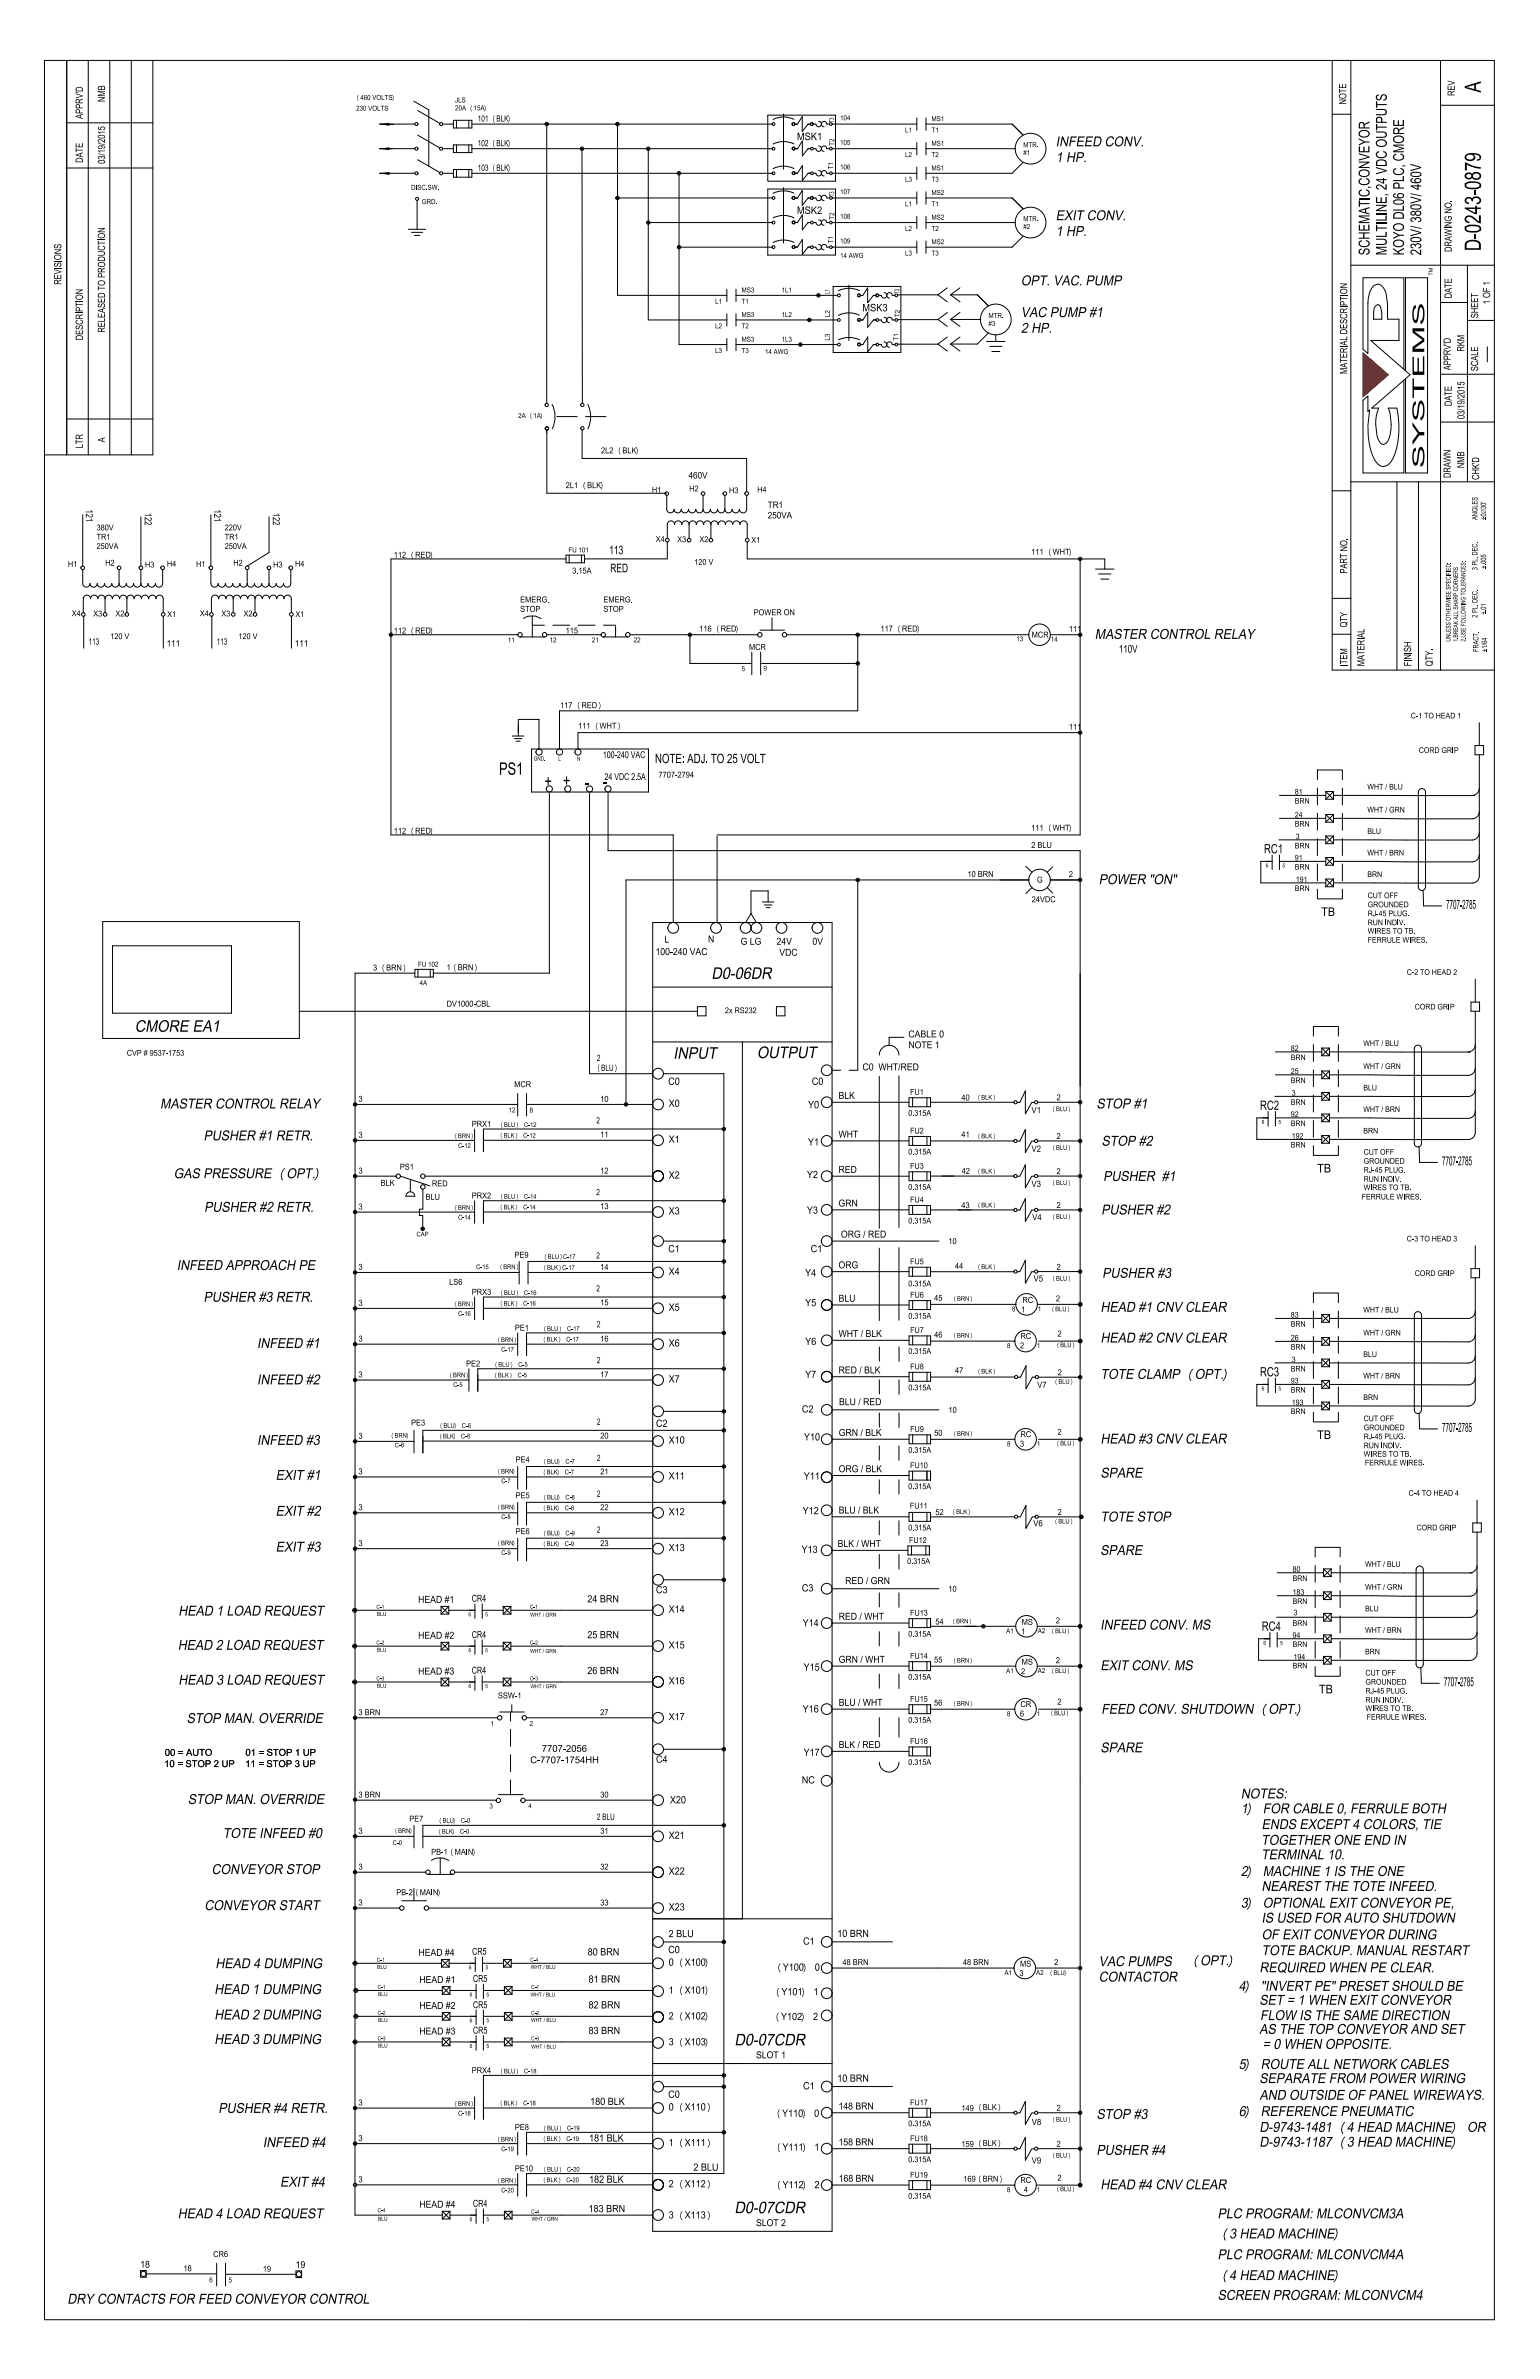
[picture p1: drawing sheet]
<svg xmlns="http://www.w3.org/2000/svg" width="559mm" height="864mm" viewBox="0 0 559 864" stroke-linecap="round" stroke-linejoin="round" font-family="sans-serif">
<g fill="none" stroke="#000" stroke-width=".36">
<path d="M16.1 21.9h526.1v820.2h-526.1zM24.2 21.9v143.2M32 21.9v143.2M39.8 21.9v143.2M47.6 21.9v143.2M55.5 21.9v143.2h-39.4M150.1 36.7l5.5 3.2v20.4M483.4 21.9v221.4h58.8M490.2 21.9v221.4M522.7 21.9v221.4M522.7 38.2h19.5M23.9 44.6h31.6"/>
<path d="M137.7 54h12.9M150.6 45h-12.9l5.2 .2M151.5 49.1l8.1 4.6M151.5 58l8.1 4.6M151.5 40.1l8.1 4.7M160.6 54h3.9M160.6 45h3.9M164.5 43.7h6.7v2.8h-6.7zM164.5 52.6h6.7v2.8h-6.7zM165.6 43.7v2.8M165.6 52.6v2.8M170.1 43.7v2.8"/>
<path d="M170.1 52.6v2.8M171.2 54h109M171.2 45h109M198.4 45v101.4M211.2 54.6l.1 91.8M224.1 45v62.2h39.6M235.2 54v62.1h28.5M278.6 41.8h24.6v24h-24.6zM284.3 41.3v20.1M288.1 52.2a8.6 8.6 0 0 0-7.6 .1M288.1 43.3a8.6 8.6 0 0 0-7.6 .1M288.5 45.1h.8l1.8-2.8v5.4l2.1-2.6h.9"/>
<path d="M288.5 54h.9l1.7-2.8v5.4l2.1-2.6h.9M297.1 53a.99 .99 0 0 1 .9 1 .99 .99 0 0 1-.9 1 .99 .99 0 0 1-1-1h-1M297.1 44.1a.99 .99 0 0 1 .9 .9 .99 .99 0 0 1-.9 1 .99 .99 0 0 1-1-1h-1M301 54h-1a.99 .99 0 0 0-1-1 .99 .99 0 0 0-1 1 .99 .99 0 0 0 1 1M301 45h-1a.99 .99 0 0 0-1-.9 .99 .99 0 0 0-1 .9 .99 .99 0 0 0 1 1M302 54h30.7M302 45h30.7M332.7 42.8v4.5M332.7 51.7v4.5M336 54h32.4M336 45h31.3l3.9 4M336 42.8v4.5"/>
<path d="M336 51.7v4.5M371.2 59l-3.9 3.9h-31.3M483.4 41.5h6.8M23.9 61h31.6M150.6 62.9h-12.9l4 .1M151.3 72.7v10.5M160.6 62.9h3.9M164.5 61.5h6.7v2.8h-6.7zM165.6 61.5v2.8M170.1 61.5v2.8M171.2 62.9h109M224.1 71.9h56.1"/>
<path d="M246.4 62.9v62.2h17.3M278.6 68.6h24.6v24h-24.6zM284.3 68.2v20M288.1 70.1a8.6 8.6 0 0 0-7.6 .1M288.1 79.1a8.6 8.6 0 0 0-7.6 0M288.1 61.2a8.6 8.6 0 0 0-7.6 0M288.5 71.9h.8l1.8-2.8v5.4l2.1-2.6h.9M288.5 62.9h.9l1.7-2.8v5.4l2.1-2.6h.9M297.1 79.8a.99 .99 0 0 1 .9 1 .99 .99 0 0 1-.9 1 .99 .99 0 0 1-1-1h-1M297.1 70.9a.99 .99 0 0 1 .9 1 .99 .99 0 0 1-.9 1 .99 .99 0 0 1-1-1h-1M297.1 61.9a.99 .99 0 0 1 .9 1 .99 .99 0 0 1-.9 1 .99 .99 0 0 1-1-1h-1M301 71.9h-1a.99 .99 0 0 0-1-1 .99 .99 0 0 0-1 1 .99 .99 0 0 0 1 1"/>
<path d="M301 62.9h-1a.99 .99 0 0 0-1-1 .99 .99 0 0 0-1 1 .99 .99 0 0 0 1 1M302 71.9h30.7M302 62.9h30.7M332.7 60.7v4.4M332.7 69.6v4.5M332.7 78.6v4.4M336 71.9h31.3l3.9 3.9M336 60.7v4.4M336 69.6v4.5M336 78.6v4.4M19.6 97.4h2.7M19.6 94.8h2.7"/>
<path d="M35.5 87h2.6M148.2 83.2h6.3M149.3 84.3h4.1M150.4 85.5h1.9M235.2 80.8h45M246.4 89.7h33.8M288.1 88a8.6 8.6 0 0 0-7.6 0M288.5 89.7h.9l1.7-2.8v5.5l2.1-2.7h.9M288.5 80.8h.9l1.7-2.8v5.4l2.1-2.6h.9M297.1 88.7a.99 .99 0 0 1 .9 1 .99 .99 0 0 1-.9 1 .99 .99 0 0 1-1-1h-1M301 80.8h-1a.99 .99 0 0 0-1-1 .99 .99 0 0 0-1 1 .99 .99 0 0 0 1 1M301 89.7h-1a.99 .99 0 0 0-1-1 .99 .99 0 0 0-1 1 .99 .99 0 0 0 1 1"/>
<path d="M302 89.7h30.7M302 80.8h30.7M332.7 87.5v4.5M336 80.8h32.4M336 87.5v4.5M371.2 85.8l-3.9 3.9h-31.3M490.2 96.3h52.1M524.2 82.8h2.6M532.5 96.3v78.6M27.5 113.6h2.6M27.5 109.4h2.6M263.7 105v4.4"/>
<path d="M263.7 113.9v4.5M267.1 107.2h36.8M267.1 116.1h36.8M267.1 105v4.4M267.1 113.9v4.5M302.3 104h24.6v24h-24.6zM308 103.5v20.1M311.8 105.5a8.6 8.6 0 0 0-7.6 0M311.8 114.4a8.6 8.6 0 0 0-7.6 .1M312.2 107.3h.9l1.7-2.8v5.4l2.1-2.6h.9M312.2 116.2h.9l1.8-2.8v5.4l2-2.6h.9M320.8 115.2a.99 .99 0 0 1 1 1 .99 .99 0 0 1-1 .9 .99 .99 0 0 1-1-.9h-1"/>
<path d="M320.8 106.2a.99 .99 0 0 1 1 1 .99 .99 0 0 1-1 1 .99 .99 0 0 1-1-1h-1M324.7 116.2h-1a.99 .99 0 0 0-.9-1 .99 .99 0 0 0-1 1 .99 .99 0 0 0 1 .9M324.7 107.2h-1a.99 .99 0 0 0-.9-1 .99 .99 0 0 0-1 1 .99 .99 0 0 0 1 1M325.7 116h14.6M325.7 107h14.6M340.3 107l3.5 2.6M343.8 113.4l-3.5 2.6 3.5 2.5M343.8 104.5l-3.5 2.5M344.9 107h9.7l4 4M344.9 116h10.8M344.9 107l3.4 2.6M344.9 116l3.4 2.5"/>
<path d="M348.3 113.4l-3.4 2.6M348.3 104.5l-3.4 2.5M486.2 111.4h2.6M486.2 107.2h2.6M499 111.2l.9-.7 1 .9 .5 2.1v2.4h-3a8.6 8.6 0 0 1 .6-4.7zM522.7 109.8h9.8M532.5 116.3h9.7M263.7 122.8v4.5M267.1 125.1h36.8M267.1 122.8v4.5M311.8 123.4a8.6 8.6 0 0 0-7.6 0M312.2 125.1h.9l1.8-2.8v5.4l2-2.6h.9"/>
<path d="M320.8 124.1a.99 .99 0 0 1 1 1 .99 .99 0 0 1-1 1 .99 .99 0 0 1-1-1h-1M324.7 125.1h-1a.99 .99 0 0 0-.9-1 .99 .99 0 0 0-1 1 .99 .99 0 0 0 1 1M325.7 124.9h14.6M340.3 124.9l3.5 2.5M343.8 122.3l-3.5 2.6M344.9 124.9l3.4 2.5M348.3 122.3l-3.4 2.6M358 124h6.7M358.6 120.9l-4 4h-9.7M359.1 125.7h4.5M359.9 127.6h2.9M361.3 121.5v2.5"/>
<path d="M486.2 125.8h2.6M509.4 134.1v-33.3h-14.8v26l1.8 1.5v-18.2a9 9 0 0 1 2.2-6.5l1.3-.5a3.6 3.6 0 0 1 3 3.4l.6 3.7v5.7h4.1v7.7h-10.2l14.3 12.4-13.9 12.1h2.5a15.9 15.9 0 0 0 .2 12.3l1.1 .9a2.36 2.36 0 0 0 2.4-2 16.9 16.9 0 0 0-.3-11.2h3.1a29.1 29.1 0 0 1-1.9 19.2 3 3 0 0 1-2.6 2.1 3 3 0 0 1-2.9-1.6 21.9 21.9 0 0 1-3-13.5l.6-5.5-.6 .6v-5.6l-1.8 1.5v26.4h14.8v-33.7M510 134.6v-33.8h8v70.9h-8v-34.2M522.7 135.9h19.5M539.7 125.9v5.5M24.2 152.1h31.3M198.4 156.1v23h43.5M200.3 146.8a10 10 0 0 1 .1 8.9M202.1 151.2h7.3M211.2 156.1v10.3h59.7v12.1M212.5 151.2h7.4M213.3 146.8a10 10 0 0 1 0 8.9"/>
<path d="M522.8 153.2h19.5M241.9 179.8v5.1a1.32 1.32 0 0 0 1.4 1.3 1.32 1.32 0 0 0 1.3-1.3 1.32 1.32 0 0 0 1.3 1.3 1.32 1.32 0 0 0 1.3-1.3 1.32 1.32 0 0 0 1.3 1.3 1.32 1.32 0 0 0 1.3-1.3 1.32 1.32 0 0 0 1.4 1.3 1.32 1.32 0 0 0 1.3-1.3 1.32 1.32 0 0 0 1.3 1.3 1.32 1.32 0 0 0 1.3-1.3M255.1 179.8v5.1M263 179.8v5.1M270.9 179.8v5.1a1.32 1.32 0 0 1-1.3 1.3 1.32 1.32 0 0 1-1.3-1.3 1.32 1.32 0 0 1-1.3 1.3 1.32 1.32 0 0 1-1.3-1.3 1.32 1.32 0 0 1-1.4 1.3 1.32 1.32 0 0 1-1.3-1.3M483.4 178.2h6.8M490.2 174.9h52M506.9 174.9v68.4M514.7 174.9v68.4M30 186.9v18.6M51.1 187.6v17.9M76.5 186.9v18.6"/>
<path d="M97.6 187.6v13l-7.9 4.9M242.1 196.8v6.1h-30M250 190.4a1.32 1.32 0 0 0-1.3-1.3 1.32 1.32 0 0 0-1.3 1.3 1.32 1.32 0 0 0-1.3-1.3 1.32 1.32 0 0 0-1.3 1.3 1.32 1.32 0 0 0-1.3-1.3 1.32 1.32 0 0 0-1.4 1.3v5M250 190.4v5M258 190.4a1.32 1.32 0 0 1 1.3-1.3 1.32 1.32 0 0 1 1.3 1.3 1.32 1.32 0 0 1 1.3-1.3 1.32 1.32 0 0 1 1.3 1.3 1.32 1.32 0 0 1 1.3-1.3 1.32 1.32 0 0 1 1.4 1.3 1.32 1.32 0 0 1 1.3-1.3 1.32 1.32 0 0 1 1.3 1.3 1.32 1.32 0 0 1 1.3-1.3 1.32 1.32 0 0 1 1.3 1.3v5M258 190.4v5M258 190.4a1.32 1.32 0 0 0-1.4-1.3 1.32 1.32 0 0 0-1.3 1.3 1.32 1.32 0 0 0-1.3-1.3 1.32 1.32 0 0 0-1.3 1.3 1.32 1.32 0 0 0-1.3-1.3 1.32 1.32 0 0 0-1.4 1.3M263 184.9a1.32 1.32 0 0 1-1.3 1.3 1.32 1.32 0 0 1-1.3-1.3 1.32 1.32 0 0 1-1.3 1.3 1.32 1.32 0 0 1-1.3-1.3 1.32 1.32 0 0 1-1.4 1.3 1.32 1.32 0 0 1-1.3-1.3M271.1 196.7v6.2h129.8v3.7M30 206.8v5a1.32 1.32 0 0 0 1.3 1.3 1.32 1.32 0 0 0 1.4-1.3 1.32 1.32 0 0 0 1.3 1.3 1.32 1.32 0 0 0 1.3-1.3 1.32 1.32 0 0 0 1.3 1.3 1.32 1.32 0 0 0 1.3-1.3 1.32 1.32 0 0 0 1.3 1.3 1.32 1.32 0 0 0 1.4-1.3 1.32 1.32 0 0 0 1.3 1.3 1.32 1.32 0 0 0 1.3-1.3M38.1 217.4a1.32 1.32 0 0 0-1.3-1.4 1.32 1.32 0 0 0-1.3 1.4 1.32 1.32 0 0 0-1.3-1.4 1.32 1.32 0 0 0-1.3 1.4 1.32 1.32 0 0 0-1.4-1.4 1.32 1.32 0 0 0-1.3 1.4v5M38.1 217.4v5"/>
<path d="M43.2 206.8v5M46 217.3a1.32 1.32 0 0 0-1.3-1.3 1.32 1.32 0 0 0-1.3 1.4 1.32 1.32 0 0 0-1.3-1.4 1.32 1.32 0 0 0-1.3 1.4 1.32 1.32 0 0 0-1.4-1.4 1.32 1.32 0 0 0-1.3 1.4M51.1 206.8v5M51.1 211.8a1.32 1.32 0 0 1-1.3 1.3 1.32 1.32 0 0 1-1.3-1.3 1.32 1.32 0 0 1-1.3 1.3 1.32 1.32 0 0 1-1.4-1.3 1.32 1.32 0 0 1-1.3 1.3 1.32 1.32 0 0 1-1.3-1.3M59 206.8v5a1.32 1.32 0 0 1-1.3 1.3 1.32 1.32 0 0 1-1.3-1.3 1.32 1.32 0 0 1-1.3 1.3 1.32 1.32 0 0 1-1.4-1.3 1.32 1.32 0 0 1-1.3 1.3 1.32 1.32 0 0 1-1.3-1.3M76.5 206.8v5a1.32 1.32 0 0 0 1.3 1.3 1.32 1.32 0 0 0 1.4-1.3 1.32 1.32 0 0 0 1.3 1.3 1.32 1.32 0 0 0 1.3-1.3 1.32 1.32 0 0 0 1.3 1.3 1.32 1.32 0 0 0 1.3-1.3 1.32 1.32 0 0 0 1.3 1.3 1.32 1.32 0 0 0 1.4-1.3 1.32 1.32 0 0 0 1.3 1.3 1.32 1.32 0 0 0 1.3-1.3M84.6 217.4v5M84.6 217.4a1.32 1.32 0 0 0-1.3-1.4 1.32 1.32 0 0 0-1.3 1.4 1.32 1.32 0 0 0-1.3-1.4 1.32 1.32 0 0 0-1.3 1.4 1.32 1.32 0 0 0-1.4-1.4 1.32 1.32 0 0 0-1.3 1.4v5M89.7 206.8v5M92.5 217.4a1.32 1.32 0 0 1 1.4-1.4 1.32 1.32 0 0 1 1.3 1.4 1.32 1.32 0 0 1 1.3-1.4 1.32 1.32 0 0 1 1.3 1.4 1.32 1.32 0 0 1 1.3-1.4 1.32 1.32 0 0 1 1.3 1.4 1.32 1.32 0 0 1 1.4-1.4 1.32 1.32 0 0 1 1.3 1.4 1.32 1.32 0 0 1 1.3-1.4 1.32 1.32 0 0 1 1.3 1.4v5M92.5 217.3v5.1M92.5 217.3a1.32 1.32 0 0 0-1.3-1.3 1.32 1.32 0 0 0-1.3 1.4 1.32 1.32 0 0 0-1.3-1.4 1.32 1.32 0 0 0-1.3 1.4 1.32 1.32 0 0 0-1.4-1.4 1.32 1.32 0 0 0-1.3 1.4"/>
<path d="M97.6 206.8v5M97.6 211.8a1.32 1.32 0 0 1-1.3 1.3 1.32 1.32 0 0 1-1.3-1.3 1.32 1.32 0 0 1-1.3 1.3 1.32 1.32 0 0 1-1.4-1.3 1.32 1.32 0 0 1-1.3 1.3 1.32 1.32 0 0 1-1.3-1.3M105.5 206.8v5a1.32 1.32 0 0 1-1.3 1.3 1.32 1.32 0 0 1-1.3-1.3 1.32 1.32 0 0 1-1.3 1.3 1.32 1.32 0 0 1-1.4-1.3 1.32 1.32 0 0 1-1.3 1.3 1.32 1.32 0 0 1-1.3-1.3M205.4 202.9h-63.5v100.2h102.4v31.8M205.4 201.5h6.7v2.8h-6.7zM206.5 201.5v2.8M211 201.5v2.8M391.9 202.9v100.2h-131.7M397.5 206.6h6.7M398.6 208.4h4.5M399.4 210.2h2.9M483.4 217.2h6.8"/>
<path d="M30.4 223.7v11.6M46 222.4v-5a1.32 1.32 0 0 1 1.4-1.4 1.32 1.32 0 0 1 1.3 1.4 1.32 1.32 0 0 1 1.3-1.4 1.32 1.32 0 0 1 1.3 1.4 1.32 1.32 0 0 1 1.3-1.4 1.32 1.32 0 0 1 1.3 1.4 1.32 1.32 0 0 1 1.4-1.4 1.32 1.32 0 0 1 1.3 1.4 1.32 1.32 0 0 1 1.3-1.4 1.32 1.32 0 0 1 1.3 1.4v5M59.3 223.7v11.6M76.9 223.7v11.6M105.7 223.7v11.6M141.9 230.4h46.1M188.7 231.2h8.9M190 224.5a5.5 5.5 0 0 1 6.3 0M193.2 223.6v7.6M193.2 227h4.3M198.4 230.4h19.7M200.6 227h6.1"/>
<path d="M209.8 227h6.1M218.9 231.2h8.9M219 227h4.4M223.4 227.4v3.8M228.6 230.4h46.3M250.3 230.4v10.4h22.4M272.8 236.7v8.2M275.7 228.8h9M276 236.7v8.2M280.1 224.3v4.5M285.5 230.4h87.8M311.2 230.4v27.6h-108.2v13.9"/>
<path d="M381.1 230.4h10.8M483.4 230.2h6.8M492.5 231.9h2.6M509.4 239.8h2.6M509.4 237.1h2.6M276.4 240.8h34.8M486.2 241.5h2.6M185.9 267.2h4.2M186.6 268.1h2.8M187.3 269.1h1.4M192.9 271.9h42.4v15.6h-42.4zM195.6 261.2h-7.5v6"/>
<path d="M195.6 261.1v10.8M391.9 266h-182.2v5.9M527.2 271.3v2M535.2 270.7h3.1v3.3h-3.1zM536.8 274v44l-.3 1.1-.7 .9-1.6 .6-50.3-.1M536.8 262.4v8.3M199.3 288v65.3h-42.1M213.9 288v101.8h22.9M220.6 288v20.8h171.3v484.4h-15.9M464.3 288.7h16.8M464.3 297.1h16.8M478 283v-3.5h9.1v3.5"/>
<path d="M478 286.1v6.1M478 295.3v6.1M481.1 287.3v2.8M481.1 295.7v2.8M481.1 287.3l2.8 2.8M481.1 295.7l2.8 2.8M481.1 298.5h2.8M481.1 290.1h2.8M481.1 295.7h2.8M481.1 287.3h2.8M483.9 288.7l51.1 .1M483.9 287.3v2.8"/>
<path d="M483.9 295.7v2.8M483.9 287.3l-2.8 2.8M483.9 295.7l-2.8 2.8M487.1 286.1v6.1M487.1 295.3v6.1M515.2 286.5l1.2-.2 .6 .5 .3 .8v34.3a1.3 1.3 0 0 1-1.3 1.3 1.3 1.3 0 0 1-1.3-1.3v-34.3zM536.8 286.1l-.3 1.2-.7 .9-1.6 .5M536.8 294.6l-.3 1.2-.7 .9-1.6 .5-50.3-.1M260.2 303.6v31.3M311.2 319.4v69.1h-3.1M372.2 314.5l2.2 2.2M373.3 319.4h-146.1v81.5"/>
<path d="M381.1 319.4h10.8M381.9 314.7l-1.9 2M461.6 310.4v5.3M461.6 312.7h-4.1v7.8h23.6M464.1 304.9h17M464.3 310.4v5.3M464.3 312.7h16.8M478 304.4v6.2M478 313.6v6.1M481.1 311.3l2.8 2.8M481.1 303.5v2.8M481.1 311.3v2.8"/>
<path d="M481.1 319.1v2.8M481.1 314.1h2.8M481.1 319.1h2.8M481.1 319.1l2.8 2.8M481.1 303.5h2.8M481.1 306.3h2.8M481.1 303.5l2.8 2.8M481.1 311.3h2.8M483.9 311.3l-2.8 2.8M483.9 303.5v2.8M483.9 311.3v2.8M483.9 319.1v2.8"/>
<path d="M483.9 319.1l-2.8 2.8M483.9 303.5l-2.8 2.8M487.1 304.4v6.2M487.1 313.6v6.1M536.8 310.3l-.3 1.1-.7 .9-1.6 .6-50.3-.2M536.8 302.3l-.6 1.7-.9 .7-1.1 .2h-50.3M37.3 334.5h71.3v42.5h-71.3zM236.8 334.9h65.1v475.1h-65.1zM272.5 331.6l2 3.3M272.5 331.6l-1.9 3.3M276.6 327.4h4.2M277.3 328.5h2.8"/>
<path d="M278 329.5h1.4M278.7 327.4v-4h-6.2v8.2M374.4 322.2l-2.2 2.2M380 322.2l1.9 2M478 322.8v3.5h9.1v-3.5M481.1 321.9h2.8M499 336.9v2M502.9 333.8v2.1M507.3 333.8v2.1M516.4 323.1l.2 5.8h6.5M40.8 343.3h43.2v24.5h-43.2zM150.5 351.9h6.7v2.8h-6.7z"/>
<path d="M150.5 353.3h-21.7v450.8h31.7M151.7 351.9v2.8M156.1 351.9v2.8M236.8 358.3h65.1M511.6 340.2v2M535.3 355.5v8.3M108.6 367.1h144.5M236.8 378.2h65.1M253.1 365.4h3.1v3.4h-3.1zM269.4 378.2v318.3M281.7 365.4h3.1v3.4h-3.1zM328 376.6h-5.4v2.8"/>
<path d="M476.6 376.1v-3.5h9v3.5M476.6 379.2v6.1M485.6 379.2v6.1M513.7 379.6l1.2-.1 .7 .4 .2 .8v34.4a1.3 1.3 0 0 1-1.3 1.3 1.3 1.3 0 0 1-1.3-1.3v-34.4zM525.8 364.4v2M533.8 363.8h3.1v3.3h-3.1zM535.3 367.1v44l-.2 1.1-.8 .9-1.6 .6-50.3-.1M535.3 379.3l-.2 1.1-.8 .9-1.6 .6M187.8 396.9v8.2M191.1 396.9v8.2M240.7 389.8h22v399.2h-71.6v8.2M301.9 388.5h3.2"/>
<path d="M319.1 390.7v55.2M319.1 383a3.6 3.6 0 0 1 3.5-3.6 3.6 3.6 0 0 1 3.6 3.6M326.2 390.5v55.1M329.8 398.5h7.8v3.3h-7.8zM331.1 398.5v3.3M336.3 398.5v3.3M462.6 398h17M462.8 381.9h16.8M462.8 390.2h16.8M476.6 388.4v6.1M476.6 397.6v6.1M479.6 380.5v2.7"/>
<path d="M479.6 388.8v2.8M479.6 396.6v2.8M479.6 388.8l2.8 2.8M479.6 396.6l2.8 2.8M479.6 399.4h2.8M479.6 396.6h2.8M479.6 391.6h2.8M479.6 380.5l2.8 2.7M479.6 383.2h2.8M479.6 380.5h2.8M479.6 388.8h2.8M482.4 381.9h51.2"/>
<path d="M482.4 380.5v2.7M482.4 388.8v2.8M482.4 396.6v2.8M482.4 388.8l-2.8 2.8M482.4 396.6l-2.8 2.8M482.4 380.5l-2.8 2.7M485.6 388.4v6.1M485.6 397.6v6.1M535.3 387.8l-.2 1.1-.8 .9-1.6 .6-50.3-.2M535.3 395.5l-.2 1.1-.8 .9-1.6 .6-50.3-.1M128.8 414h43.4M128.8 400.9h59"/>
<path d="M172.2 409.8v8.2M175.4 413.9h61.4M191.1 400.9h45.7M262.7 409.8h-87.3v8.2M301.9 400.1h27.9M301.9 414.2h27.9M329.8 412.6h7.8v3.2h-7.8zM331.1 412.6v3.2M336.3 412.6v3.2M337.6 400.1h30.3M337.6 414.2h30.3M369.1 414.2h1l2-4.1v8.3l2.3-4.2h1"/>
<path d="M369.1 400.2h1l2-4.2v8.4l2.3-4.2h1M376.6 400.1h15.3M376.6 414.2h15.3M460.1 405.8h-4.1v7.8h23.6M460.1 403.5v5.3M462.8 405.8h16.8M462.8 403.5v5.3M476.6 415.9v3.5h9v-3.5M476.6 406.7v6.2M479.6 404.4v2.8M479.6 412.2v2.8M479.6 404.4h2.8"/>
<path d="M479.6 412.2l2.8 2.8M479.6 415h2.8M479.6 412.2h2.8M479.6 404.4l2.8 2.8M482.4 404.4v2.8h-2.8M482.4 412.2v2.8M482.4 412.2l-2.8 2.8M482.4 404.4l-2.8 2.8M485.6 406.7v6.2M514.9 416.2l.2 5.8h6.5M535.3 403.4l-.2 1.1-.8 .9-1.6 .6-50.3-.2M128.8 427h14.9"/>
<path d="M145.3 427l10.7 3.5M147.8 433.1a1.61 1.61 0 0 1 1.7-.3 1.61 1.61 0 0 1 1 1.4h-3.2zM148.9 428.2v4.4M153.4 431.7v7.2h-1.2v2.3h1.2v4.9M154.2 427h82.6M172.2 435.9v8.2M175.4 440h61.4M262.7 435.9h-87.3v8.2M301.9 427h27.9M301.9 439.2h27.9M329.8 425.4h7.8v3.2h-7.8zM329.8 437.6h7.8v3.2h-7.8z"/>
<path d="M331.1 425.4v3.2M331.1 437.6v3.2M336.3 425.4v3.2M336.3 437.6v3.2M337.6 439.2h30.3M337.6 426.9h30.3M369.1 427h1l2-4.2v8.4l2.3-4.2h1M369.1 439.3h1l2-4.2v8.4l2.3-4.2h1M376.6 439.2h15.3M376.6 426.9h15.3M497.6 430v2M501.4 427v2"/>
<path d="M505.8 427v2M509.5 433.4v2M128.8 440h43.4M188.4 457.9v8.2M240.7 450.5h22M262.7 457.9h-71.1v8.2M301.9 450.5h38.8M319.1 453.1v26.3M326.2 452.9v26.4M535.3 452.2v8.3M128.8 461.9h59.6M128.8 475h43.4"/>
<path d="M172.2 470.8v8.2M175.4 474.9h61.4M191.6 461.9h45.2M262.7 470.8h-87.3v8.2M301.9 461.6h27.9M302 473.7h27.9M329.8 460h7.8v3.3h-7.8zM329.9 472.1h7.8v3.3h-7.8zM331.1 460v3.3M331.2 472.1v3.3M336.3 460v3.3M336.4 472.1v3.3"/>
<path d="M337.6 461.6h30.3M337.7 473.5h30.9M369.1 461.6h1l2-4.1v8.3l2.3-4.2h1M376.4 473.5h15.6M376.6 461.6h15.3M462.8 478.6h16.8M476.6 472.9v-3.5h9v3.5M476.6 475.9v6.2M479.6 477.2v2.8M479.6 477.2h2.8M479.6 480h2.8M479.6 477.2l2.8 2.8"/>
<path d="M482.4 477.2v2.8M482.4 477.2l-2.8 2.8M485.6 475.9v6.2M513.7 476.4l1.2-.2 .7 .5 .2 .7v34.4a1.3 1.3 0 0 1-1.3 1.3 1.3 1.3 0 0 1-1.3-1.3v-34.4zM525.8 461.2v2M533.8 460.5h3.1v3.3h-3.1zM535.3 463.8v44l-.2 1.2-.8 .9-1.6 .5h-50.3M535.3 476l-.6 1.6-.8 .7-1.2 .3h-50.3M128.8 487.9h59M170.1 496.9v8.2M187.8 483.9v8.1M191.1 487.9h45.7"/>
<path d="M262.7 496.9h-89.3v8.2M262.7 483.9h-71.6v8.1M302 499.8h27.9M302 486.5h27.9M319.1 489v5.1M326.2 489v5.2M329.9 484.9h7.8v3.3h-7.8zM329.9 498.2h7.8v3.2h-7.8zM331.2 484.9v3.3M331.2 498.2v3.2M336.4 484.9v3.3M336.4 498.2v3.2"/>
<path d="M337.7 499.9h30.4M337.7 486.8h30.5M369.3 499.9h1l2-4.1v8.3l2.3-4.2h1M376.8 499.9h15.2M376.9 486.8h15.1M462.6 494.7h17M462.8 486.9h16.8M476.6 485.1v6.1M476.6 494.3v6.1M479.6 485.5v2.8M479.6 493.3v2.8M479.6 485.5h2.8"/>
<path d="M479.6 488.3h2.8M479.6 493.3h2.8M479.6 496.1h2.8M479.6 493.3l2.8 2.8M479.6 485.5l2.8 2.8M482.4 485.5v2.8M482.4 493.3v2.8M482.4 493.3l-2.8 2.8M482.4 485.5l-2.8 2.8M485.6 485.1v6.1M485.6 494.3v6.1M535.3 492.2l-.2 1.1-.8 .9-1.6 .6-50.3-.1"/>
<path d="M535.3 484.5l-.2 1.2-.8 .8-1.6 .6-50.3-.2M128.8 501h41.3M150.2 519.2v8.2M173.4 501h63.4M240.7 512.3h22M262.7 519.2h-109.3v8.2M302 511.8h38.7M319.1 500.9v5.1M319.1 512.9v5.2M326.2 500.9v5.2M326.2 512.9v5.3M458.1 502.6h2h-4.1v7.8h23.6"/>
<path d="M460.1 500.3v5.2M462.8 500.3v5.2M462.8 502.6h16.8M476.6 512.7v3.5h9v-3.5M476.6 503.5v6.1M479.6 501.2v2.8M479.6 509v2.8M479.6 501.2l2.8 2.8M479.6 504h2.8M479.6 509h2.8M479.6 511.8h2.8M479.6 509l2.8 2.8"/>
<path d="M479.6 501.2h2.8M482.4 501.2v2.8M482.4 509v2.8M482.4 501.2l-2.8 2.8M482.4 509l-2.8 2.8M485.6 503.5v6.1M514.9 513l.2 5.7h6.5M535.3 500.1l-.2 1.2-.8 .9-1.6 .5-50.3-.1M128.8 536.1h59M128.8 523.2h21.4M153.4 523.1h83.4M187.8 532.3v8.2"/>
<path d="M191.1 536.1h45.7M262.7 532.3h-71.6v8.2M301.9 535.6h27.9M302 522.5h27.9M319.1 524.9v5.1M319.1 537.2v5.1M326.2 524.9v5.2M326.2 537.2v5.2M329.8 534h7.8v3.3h-7.8zM329.9 520.9h7.8v3.2h-7.8zM331.1 534v3.3M331.2 520.9v3.2"/>
<path d="M336.3 534v3.3M336.4 520.9v3.2M337.7 522.5h30.5M376.9 522.5h15.1M497.6 526.8v2M501.4 523.7v2M505.8 523.7v2M510.6 529.9v2M128.8 549.2h59M187.8 545.4v8.2M187.8 558.4v8.2M191.1 549.2h45.7"/>
<path d="M262.7 545.4h-71.6v8.2M262.7 558.4h-71.6v8.2M301.9 550.6h27.9M319.1 552v5.2M326.2 552v5.3M329.8 549h7.8v3.3h-7.8zM331.1 549v3.3M336.3 549v3.3M337.6 550.6h30.5M369.3 550.6h1l2-4.1v8.3l2.3-4.2h1M376.8 550.6h15.5M526.4 553.5v2"/>
<path d="M534.4 552.8h3.1v3.4h-3.1zM536 556.2v44l-.3 1.1-.7 .9-1.6 .6-50.4-.1M536 544.6v8.2M128.8 562.2h59M191.1 562.2h45.7M240.7 573.5h22M301.9 576.7h38.8M319.1 564.3v5.1M319.1 578.2v5.2M326.2 564.3v5.3M326.2 578.2v5.3M329.4 562.8h-27.5"/>
<path d="M329.4 561.2h7.9v3.2h-7.9zM330.7 561.2v3.2M336 561.2v3.2M463.4 570.9h16.9M463.4 579.3h16.9M477.2 565.2v-3.5h9.1v3.5M477.2 568.3v6.1M477.2 577.5v6.1M480.3 569.5v2.8M480.3 577.9v2.8M480.3 577.9h2.7M480.3 569.5h2.7"/>
<path d="M480.3 572.3h2.7M480.3 569.5l2.7 2.8M480.3 577.9l2.7 2.8M483 570.9l51.2 .1M483 569.5v2.8M483 577.9v2.8M483 569.5l-2.7 2.8M483 577.9l-2.7 2.8M486.3 568.3v6.1M486.3 577.5v6.1M514.1 569a1.3 1.3 0 0 1 1.4-.5 1.3 1.3 0 0 1 .9 1.3v34.3a1.3 1.3 0 0 1-1.3 1.3 1.3 1.3 0 0 1-1.3-1.3v-34.3zM536 568.3l-.3 1.2-.7 .9-1.6 .5"/>
<path d="M536 576.8l-.3 1.2-.7 .9-1.6 .5-50.4-.1M128.7 597.6h31.4M128.7 584.5h31.4M160.1 583.1l2.7 2.8v-2.8M160.1 583.1v2.8M160.1 596.2v2.8M160.1 596.2l2.7 2.8M160.1 599h2.7M160.1 596.2h2.7M160.1 583.1h2.7M160.1 585.9h2.7M162.8 597.6h9.5"/>
<path d="M162.8 584.5h9.5M162.8 596.2v2.8M162.8 596.2l-2.7 2.8M162.8 583.1l-2.7 2.8M172.3 582.3v5.2M172.3 595.3v5.2M175 597.6h7.6M175 584.5h7.6M175 582.3v5.2M175 595.3v5.2M182.6 596.2l2.8 2.8v-2.8M182.6 599h2.8"/>
<path d="M182.6 596.2h2.8M182.6 583.1h2.8M182.6 585.9h2.8M182.6 583.1v2.8M182.6 596.2v2.8M182.6 583.1l2.8 2.8M185.4 597.6h51.3M185.4 584.5h51.3M185.4 596.2l-2.8 2.8M185.4 583.1v2.8M185.4 583.1l-2.8 2.8M301.9 589.2h27.9"/>
<path d="M319.1 592.3v5.2M326.2 592.3v5.3M329.8 587.6h7.8v3.2h-7.8zM331.1 587.6v3.2M336.3 587.6v3.2M337.6 590.4h31M376.4 590.4h15.5M458.7 594.9h2.1h-4.1v7.8h23.6M460.8 592.6v5.3M463.2 587.1h17.1M463.4 594.9h16.9M463.4 592.6v5.3"/>
<path d="M477.2 586.6v6.2M477.2 595.8v6.1M480.3 593.5l2.7 2.8M480.3 596.3h2.7M480.3 593.5h2.7M480.3 585.7v2.8M480.3 593.5v2.8M480.3 580.7h2.7M480.3 585.7h2.7M480.3 588.5h2.7M480.3 585.7l2.7 2.8M483 593.5l-2.7 2.8"/>
<path d="M483 585.7v2.8M483 593.5v2.8M483 585.7l-2.7 2.8M486.3 586.6v6.2M486.3 595.8v6.1M536 592.5l-.3 1.1-.7 .9-1.6 .6-50.4-.2M536 584.5l-.6 1.7-.9 .7-1.1 .2h-50.4M128.7 610.6h31.4M160.1 609.2v2.8M160.1 609.2l2.7 2.8M160.1 612h2.7M160.1 609.2h2.7"/>
<path d="M162.8 610.6h9.5M162.8 609.2v2.8M162.8 609.2l-2.7 2.8M172.3 608.3v5.3M175 610.6h7.6M175 608.3v5.3M182.6 609.2l2.8 2.8v-2.8M182.6 612h2.8M182.6 609.2h2.8M182.6 609.2v2.8M185.4 610.6h51.3M185.4 609.2l-2.8 2.8"/>
<path d="M185.7 618.8v2.7M301.9 604.8h27.9M319.1 607.7v5.1M326.2 607.7v5.2M329.8 603.2h7.8v3.3h-7.8zM329.8 618.8h7.8v3.3h-7.8zM331.1 603.2v3.3M331.1 618.8v3.3M336.3 603.2v3.3M336.3 618.8v3.3M337.6 603.2v3.3zM337.6 604.8h31"/>
<path d="M376.4 604.8h15.5M477.2 605v3.5h9.1v-3.5M480.3 601.3h2.7M480.3 604.1h2.7M480.3 601.3l2.7 2.8M480.3 601.3v2.8M483 601.3l-2.7 2.8M483 601.3v2.8M498.2 619.1v2M502.1 616v2.1M506.4 616v2.1M515.6 605.3l.2 5.8h6.5"/>
<path d="M128.8 623.6h51.7M181.3 621.5h9M185.2 621.5v3.2M185.2 627.8v6.1M185.2 637v6.1M191.1 623.6h45.7M240.7 635h22M301.9 620.4h27.9M301.9 635.8h27.9M319.1 623.5v7M326.2 623.5v7.1M326.2 639.7a3.6 3.6 0 0 1-3.6 3.6 3.6 3.6 0 0 1-3.5-3.6"/>
<path d="M329.8 634.2h7.8v3.2h-7.8zM331.1 634.2v3.2M336.3 634.2v3.2M337.6 634.2v3.2zM337.6 620.5h30.6M376.9 620.5h15M511.3 622.2v2.1M128.8 653.5h51.3M180.9 651.5h8.9M185.2 646.1v5.4M190.6 653.5h46.2M128.8 666.6h21.4"/>
<path d="M128.8 679.6h25.7M150.2 662.6v8.2M153.4 666.6h83.4M156.6 675.4a5.5 5.5 0 0 1 6.3 0M159.7 674.4v6M165 679.6h71.8M169.4 671.1v2.2M262.7 662.6h-109.3v8.2M128.8 692.6h16.2M145.8 690h8.9M150.2 685.5v4.5M155.3 680.4h8.9"/>
<path d="M155.5 692.6h81.3M156.7 685.8v2.2M236.8 696.5h65.1M128.8 712.7h31.4M160.2 711.3l2.8 2.8v-2.8M160.2 714.1h2.8M163 711.3h-2.8v2.8M163 712.7h9.4M163 711.3l-2.8 2.8M172.4 710.4v5.3M175.1 712.7h7.6M175.1 710.4v5.3"/>
<path d="M182.7 711.3h2.8M182.7 711.3v2.8M182.7 711.3l2.8 2.8M185.5 711.3v2.8h-2.8M185.5 712.7h51.3M185.5 711.3l-2.8 2.8M240.7 705h22M301.9 704.9h21.9M301.9 714.4h66M375.8 714.4h16.1M129.2 731.9h31.3M129.2 722.6h31.3"/>
<path d="M160.5 721.2l2.8 2.8v-2.8M160.5 730.6l2.8 2.7v-2.7M160.5 739.9l2.8 2.7v-2.7M160.5 724h2.8M160.5 730.6h2.8M160.5 733.3h2.8M160.5 730.6v2.7M160.5 739.9v2.7M160.5 739.9h2.8M163.3 721.2h-2.8v2.8M163.3 731.9h9.5M163.3 722.6h9.5"/>
<path d="M163.3 721.2l-2.8 2.8M163.3 730.6l-2.8 2.7M163.3 739.9l-2.8 2.7M172.8 720.3v5.2M172.8 729.7v5.2M172.8 739v5.2M175.4 720.3v5.2M175.4 729.7v5.2M175.4 739v5.2M175.4 731.9h7.6M175.4 722.6h7.6M183 721.2h2.8"/>
<path d="M183 721.2v2.8M183 730.6v2.7M183 739.9v2.7M183 721.2l2.8 2.8M183 730.6h2.8M183 733.3h2.8M183 730.6l2.8 2.7M183 739.9h2.8M183 739.9l2.8 2.7M185.8 721.2v2.8h-2.8M185.8 731.9h51.4M185.8 722.6h51.4"/>
<path d="M185.8 721.2l-2.8 2.8M185.8 730.6v2.7M185.8 739.9v2.7M185.8 730.6l-2.8 2.7M185.8 739.9l-2.8 2.7M128.8 741.2h31.7M160.5 742.6h2.8M163.3 741.2h9.5M175.4 741.2h7.6M183 742.6h2.8M185.8 741.2h51.4M236.8 749.1h65.1"/>
<path d="M240.7 757.5h22M262.7 753.4h-87.3v15.9M301.9 757.4h21.9M128.8 765.3h43.4M128.8 778.2h59M172.2 761.1v8.2M175.4 765.2h61.4M187.8 774.1v8.2M191.1 778.2h45.7M262.7 774.1h-71.6v8.2M301.9 767h27.9M301.9 780h27.9"/>
<path d="M329.8 765.3h7.8v3.3h-7.8zM329.8 778.4h7.8v3.2h-7.8zM331.1 765.3v3.3M331.1 778.4v3.2M336.3 765.3v3.3M336.3 778.4v3.2M337.6 767h30.3M337.6 780h30.3M369.1 767h1l2-4.2v8.4l2.3-4.2h1M376.6 767h15.3M376.6 780h15.3M128.8 793.1h59"/>
<path d="M187.8 789v8.2M191.1 793.1h45.7M301.9 793.2h27.9M329.8 791.6h7.8v3.2h-7.8zM331.1 791.6v3.2M336.3 791.6v3.2M337.6 793.2h30.6M369.1 780h1l2-4.1v8.3l2.3-4.2h1M160.5 802.7l2.8 2.8v-2.8M160.5 802.7v2.8M160.5 802.7h2.8M160.5 805.5h2.8"/>
<path d="M163.3 804.1h9.5M163.3 802.7l-2.8 2.8M172.8 801.8v5.3M175.4 801.8v5.3M175.4 804.1h7.6M183 802.7v2.8M183 802.7h2.8M183 805.5h2.8M183 802.7l2.8 2.8M185.8 802.7v2.8M185.8 804.1h51.1M185.8 802.7l-2.8 2.8"/>
<path d="M51 824.2h2.1v2.5h-2.1zM53.1 825.4h25.5M78.6 821.6v8.2M81.8 825.6h25.6M81.8 821.6v8.2M107.4 824.4h2v2.4h-2z"/>
<circle cx="151.1" cy="45" r=".56"/>
<circle cx="151.1" cy="54" r=".56"/>
<circle cx="160.1" cy="54" r=".56"/>
<circle cx="160.1" cy="45" r=".56"/>
<circle cx="198.4" cy="45" r=".63"/>
<circle cx="198.4" cy="45" r=".27"/>
<circle cx="211.2" cy="54" r=".63"/>
<circle cx="211.2" cy="54" r=".27"/>
<circle cx="224.1" cy="45" r=".63"/>
<circle cx="224.1" cy="45" r=".27"/>
<circle cx="235.2" cy="54" r=".63"/>
<circle cx="235.2" cy="54" r=".27"/>
<circle cx="280.7" cy="54" r=".51"/>
<circle cx="280.7" cy="45" r=".51"/>
<circle cx="287.9" cy="45" r=".51"/>
<circle cx="288" cy="53.9" r=".51"/>
<circle cx="294.6" cy="45" r=".51"/>
<circle cx="294.6" cy="54" r=".49"/>
<circle cx="301.5" cy="54" r=".49"/>
<circle cx="301.5" cy="45" r=".49"/>
<circle cx="374" cy="54" r="5.6"/>
<circle cx="151.1" cy="62.9" r=".56"/>
<circle cx="151.3" cy="72.2" r=".56"/>
<circle cx="160.1" cy="62.9" r=".56"/>
<circle cx="224.1" cy="71.9" r=".27"/>
<circle cx="224.1" cy="71.9" r=".63"/>
<circle cx="246.4" cy="62.9" r=".63"/>
<circle cx="246.4" cy="62.9" r=".27"/>
<circle cx="280.7" cy="62.9" r=".51"/>
<circle cx="280.7" cy="71.9" r=".51"/>
<circle cx="287.9" cy="71.9" r=".51"/>
<circle cx="288" cy="62.8" r=".51"/>
<circle cx="294.6" cy="71.9" r=".51"/>
<circle cx="294.6" cy="62.9" r=".49"/>
<circle cx="301.5" cy="71.9" r=".49"/>
<circle cx="301.5" cy="62.9" r=".49"/>
<circle cx="235.2" cy="80.8" r=".63"/>
<circle cx="235.2" cy="80.8" r=".27"/>
<circle cx="246.4" cy="89.7" r=".63"/>
<circle cx="246.4" cy="89.7" r=".27"/>
<circle cx="280.7" cy="80.8" r=".51"/>
<circle cx="280.7" cy="89.7" r=".51"/>
<circle cx="288" cy="89.7" r=".51"/>
<circle cx="288" cy="80.7" r=".51"/>
<circle cx="294.6" cy="80.8" r=".49"/>
<circle cx="294.6" cy="89.7" r=".49"/>
<circle cx="301.5" cy="89.7" r=".49"/>
<circle cx="301.5" cy="80.8" r=".49"/>
<circle cx="374" cy="80.8" r="5.6"/>
<circle cx="293.7" cy="116.1" r=".27"/>
<circle cx="293.7" cy="116.1" r=".63"/>
<circle cx="297" cy="107.2" r=".27"/>
<circle cx="297" cy="107.2" r=".63"/>
<circle cx="304.4" cy="107.2" r=".51"/>
<circle cx="304.4" cy="116.2" r=".51"/>
<circle cx="311.7" cy="107.2" r=".51"/>
<circle cx="311.7" cy="116.1" r=".51"/>
<circle cx="318.3" cy="107.2" r=".51"/>
<circle cx="318.3" cy="116.2" r=".49"/>
<circle cx="325.2" cy="107.2" r=".49"/>
<circle cx="325.2" cy="116.2" r=".49"/>
<circle cx="361.3" cy="116" r="5.6"/>
<circle cx="290.4" cy="125.1" r=".63"/>
<circle cx="290.4" cy="125.1" r=".27"/>
<circle cx="304.4" cy="125.1" r=".51"/>
<circle cx="311.7" cy="125" r=".51"/>
<circle cx="318.3" cy="125.1" r=".49"/>
<circle cx="325.2" cy="125.1" r=".49"/>
<circle cx="198.4" cy="147" r=".6"/>
<circle cx="198.4" cy="155.5" r=".6"/>
<circle cx="211.3" cy="155.5" r=".6"/>
<circle cx="211.3" cy="147" r=".6"/>
<circle cx="241.9" cy="179.2" r=".66"/>
<circle cx="255.1" cy="179.2" r=".66"/>
<circle cx="263" cy="179.2" r=".66"/>
<circle cx="270.9" cy="179.2" r=".66"/>
<circle cx="242.1" cy="196.1" r=".66"/>
<circle cx="250" cy="196.1" r=".66"/>
<circle cx="258" cy="196.1" r=".66"/>
<circle cx="271.1" cy="196.1" r=".66"/>
<circle cx="30" cy="206.1" r=".66"/>
<circle cx="43.2" cy="206.1" r=".66"/>
<circle cx="51.1" cy="206.1" r=".66"/>
<circle cx="59" cy="206.1" r=".66"/>
<circle cx="76.5" cy="206.1" r=".66"/>
<circle cx="89.7" cy="206.1" r=".66"/>
<circle cx="97.6" cy="206.1" r=".66"/>
<circle cx="105.5" cy="206.1" r=".66"/>
<circle cx="391.9" cy="202.9" r=".27"/>
<circle cx="391.9" cy="202.9" r=".63"/>
<circle cx="30.2" cy="223.1" r=".66"/>
<circle cx="38.1" cy="223" r=".66"/>
<circle cx="46" cy="223" r=".66"/>
<circle cx="59.2" cy="223" r=".66"/>
<circle cx="76.7" cy="223.1" r=".66"/>
<circle cx="84.6" cy="223" r=".66"/>
<circle cx="92.5" cy="223" r=".66"/>
<circle cx="105.7" cy="223" r=".66"/>
<circle cx="141.9" cy="230.4" r=".63"/>
<circle cx="141.9" cy="230.4" r=".27"/>
<circle cx="188.7" cy="230.4" r=".8"/>
<circle cx="197.6" cy="230.4" r=".8"/>
<circle cx="218.9" cy="230.4" r=".8"/>
<circle cx="227.8" cy="230.4" r=".8"/>
<circle cx="250.3" cy="230.4" r=".63"/>
<circle cx="250.3" cy="230.4" r=".27"/>
<circle cx="275.7" cy="230.4" r=".8"/>
<circle cx="284.7" cy="230.4" r=".8"/>
<circle cx="311.2" cy="230.4" r=".63"/>
<circle cx="311.2" cy="230.4" r=".27"/>
<circle cx="377.2" cy="230.4" r="3.9"/>
<circle cx="391.9" cy="230.4" r=".27"/>
<circle cx="391.9" cy="230.4" r=".63"/>
<circle cx="311.2" cy="240.8" r=".63"/>
<circle cx="311.2" cy="240.8" r=".27"/>
<circle cx="195.6" cy="273" r="1.12"/>
<circle cx="203" cy="273" r="1.12"/>
<circle cx="209.7" cy="273" r="1.12"/>
<circle cx="391.9" cy="266" r=".27"/>
<circle cx="391.9" cy="266" r=".63"/>
<circle cx="199.3" cy="286.4" r="1.12"/>
<circle cx="206" cy="286.4" r="1.12"/>
<circle cx="213.9" cy="286.4" r="1.12"/>
<circle cx="220.6" cy="286.4" r="1.12"/>
<circle cx="311.2" cy="319.4" r=".63"/>
<circle cx="311.2" cy="319.4" r=".27"/>
<circle cx="377.2" cy="319.4" r="3.9"/>
<circle cx="391.9" cy="319.4" r=".27"/>
<circle cx="391.9" cy="319.4" r=".63"/>
<circle cx="244.3" cy="336.8" r="1.95"/>
<circle cx="259.8" cy="336.8" r="1.95"/>
<circle cx="270.6" cy="336.8" r="1.95"/>
<circle cx="274.5" cy="336.8" r="1.95"/>
<circle cx="283.6" cy="336.8" r="1.95"/>
<circle cx="296.6" cy="336.8" r="1.95"/>
<circle cx="238.8" cy="389.8" r="1.95"/>
<circle cx="300" cy="388.5" r="1.95"/>
<circle cx="128.8" cy="414" r=".63"/>
<circle cx="128.8" cy="400.9" r=".63"/>
<circle cx="128.8" cy="400.9" r=".27"/>
<circle cx="128.8" cy="414" r=".27"/>
<circle cx="227.2" cy="400.9" r=".27"/>
<circle cx="227.2" cy="400.9" r=".63"/>
<circle cx="238.8" cy="413.9" r="1.95"/>
<circle cx="238.8" cy="400.9" r="1.95"/>
<circle cx="262.7" cy="409.8" r=".63"/>
<circle cx="262.7" cy="409.8" r=".27"/>
<circle cx="300" cy="414.2" r="1.95"/>
<circle cx="300" cy="400.1" r="1.95"/>
<circle cx="368.5" cy="414.2" r=".58"/>
<circle cx="368.5" cy="400.1" r=".58"/>
<circle cx="376" cy="414.2" r=".58"/>
<circle cx="376" cy="400.1" r=".58"/>
<circle cx="391.9" cy="400.1" r=".27"/>
<circle cx="391.9" cy="414.2" r=".27"/>
<circle cx="391.9" cy="414.2" r=".63"/>
<circle cx="391.9" cy="400.1" r=".63"/>
<circle cx="128.8" cy="427" r=".63"/>
<circle cx="128.8" cy="427" r=".27"/>
<circle cx="144.5" cy="427" r=".8"/>
<circle cx="153.4" cy="430.9" r=".8"/>
<circle cx="153.4" cy="427" r=".8"/>
<circle cx="238.8" cy="427" r="1.95"/>
<circle cx="238.8" cy="440" r="1.95"/>
<circle cx="262.7" cy="435.9" r=".63"/>
<circle cx="262.7" cy="435.9" r=".27"/>
<circle cx="300" cy="439.2" r="1.95"/>
<circle cx="300" cy="427" r="1.95"/>
<circle cx="368.5" cy="426.9" r=".58"/>
<circle cx="368.5" cy="439.2" r=".58"/>
<circle cx="376" cy="426.9" r=".58"/>
<circle cx="376" cy="439.2" r=".58"/>
<circle cx="391.9" cy="426.9" r=".27"/>
<circle cx="391.9" cy="439.2" r=".27"/>
<circle cx="391.9" cy="426.9" r=".63"/>
<circle cx="391.9" cy="439.2" r=".63"/>
<circle cx="128.8" cy="440" r=".63"/>
<circle cx="128.8" cy="440" r=".27"/>
<circle cx="153.4" cy="446.1" r=".63"/>
<circle cx="153.4" cy="446.1" r=".27"/>
<circle cx="238.8" cy="450.5" r="1.95"/>
<circle cx="262.7" cy="450.5" r=".63"/>
<circle cx="262.7" cy="457.9" r=".63"/>
<circle cx="262.7" cy="450.5" r=".27"/>
<circle cx="262.7" cy="457.9" r=".27"/>
<circle cx="300" cy="450.5" r="1.95"/>
<circle cx="128.8" cy="475" r=".63"/>
<circle cx="128.8" cy="461.9" r=".63"/>
<circle cx="128.8" cy="461.9" r=".27"/>
<circle cx="128.8" cy="475" r=".27"/>
<circle cx="238.8" cy="474.9" r="1.95"/>
<circle cx="238.8" cy="461.9" r="1.95"/>
<circle cx="262.7" cy="470.8" r=".63"/>
<circle cx="262.7" cy="470.8" r=".27"/>
<circle cx="300" cy="461.6" r="1.95"/>
<circle cx="300" cy="473.7" r="1.95"/>
<circle cx="368.5" cy="461.6" r=".58"/>
<circle cx="372.5" cy="473.5" r="3.9"/>
<circle cx="376" cy="461.6" r=".58"/>
<circle cx="391.9" cy="461.6" r=".27"/>
<circle cx="391.9" cy="461.6" r=".63"/>
<circle cx="392" cy="473.5" r=".63"/>
<circle cx="392" cy="473.5" r=".27"/>
<circle cx="128.8" cy="487.9" r=".63"/>
<circle cx="128.8" cy="487.9" r=".27"/>
<circle cx="238.8" cy="487.9" r="1.95"/>
<circle cx="262.7" cy="496.9" r=".63"/>
<circle cx="262.7" cy="483.8" r=".63"/>
<circle cx="262.7" cy="483.8" r=".27"/>
<circle cx="262.7" cy="496.9" r=".27"/>
<circle cx="300" cy="499.8" r="1.95"/>
<circle cx="300" cy="486.5" r="1.95"/>
<circle cx="368.7" cy="499.9" r=".58"/>
<circle cx="372.1" cy="486.8" r="3.9"/>
<circle cx="376.2" cy="499.9" r=".58"/>
<circle cx="392" cy="486.8" r=".63"/>
<circle cx="392" cy="499.9" r=".63"/>
<circle cx="392" cy="486.8" r=".27"/>
<circle cx="392" cy="499.9" r=".27"/>
<circle cx="128.8" cy="501" r=".63"/>
<circle cx="128.8" cy="501" r=".27"/>
<circle cx="238.8" cy="512.3" r="1.95"/>
<circle cx="238.8" cy="501" r="1.95"/>
<circle cx="262.7" cy="519.2" r=".63"/>
<circle cx="262.7" cy="512.3" r=".63"/>
<circle cx="262.7" cy="512.3" r=".27"/>
<circle cx="262.7" cy="519.2" r=".27"/>
<circle cx="300" cy="511.8" r="1.95"/>
<circle cx="128.8" cy="536.1" r=".63"/>
<circle cx="128.8" cy="523.2" r=".63"/>
<circle cx="128.8" cy="536.1" r=".27"/>
<circle cx="128.8" cy="523.2" r=".27"/>
<circle cx="238.8" cy="523.1" r="1.95"/>
<circle cx="238.8" cy="536.1" r="1.95"/>
<circle cx="262.7" cy="532.3" r=".63"/>
<circle cx="262.7" cy="532.3" r=".27"/>
<circle cx="300" cy="536.2" r="1.95"/>
<circle cx="300" cy="522.5" r="1.95"/>
<circle cx="372.1" cy="522.5" r="3.9"/>
<circle cx="392" cy="522.5" r=".63"/>
<circle cx="392" cy="522.5" r=".27"/>
<circle cx="128.8" cy="549.2" r=".63"/>
<circle cx="128.8" cy="549.2" r=".27"/>
<circle cx="238.8" cy="549.2" r="1.95"/>
<circle cx="262.7" cy="545.4" r=".63"/>
<circle cx="262.7" cy="558.4" r=".63"/>
<circle cx="262.7" cy="558.4" r=".27"/>
<circle cx="262.7" cy="545.4" r=".27"/>
<circle cx="300" cy="548.2" r="1.95"/>
<circle cx="368.7" cy="550.6" r=".58"/>
<circle cx="376.2" cy="550.6" r=".58"/>
<circle cx="392.3" cy="550.6" r=".27"/>
<circle cx="392.3" cy="550.6" r=".63"/>
<circle cx="128.8" cy="562.2" r=".63"/>
<circle cx="128.8" cy="562.2" r=".27"/>
<circle cx="238.8" cy="573.5" r="1.95"/>
<circle cx="238.8" cy="562.2" r="1.95"/>
<circle cx="262.7" cy="573.5" r=".63"/>
<circle cx="262.7" cy="573.5" r=".27"/>
<circle cx="299.9" cy="562.8" r="1.95"/>
<circle cx="300" cy="576.7" r="1.95"/>
<circle cx="128.7" cy="597.6" r=".31"/>
<circle cx="128.7" cy="584.5" r=".31"/>
<circle cx="128.7" cy="597.6" r=".73"/>
<circle cx="128.7" cy="584.5" r=".73"/>
<circle cx="238.8" cy="584.5" r="1.95"/>
<circle cx="238.8" cy="597.5" r="1.95"/>
<circle cx="300" cy="589.2" r="1.95"/>
<circle cx="356.8" cy="590.4" r=".27"/>
<circle cx="356.8" cy="590.4" r=".63"/>
<circle cx="372.5" cy="590.4" r="3.9"/>
<circle cx="391.9" cy="590.4" r=".27"/>
<circle cx="391.9" cy="590.4" r=".63"/>
<circle cx="128.7" cy="610.6" r=".31"/>
<circle cx="128.7" cy="610.6" r=".73"/>
<circle cx="238.8" cy="610.6" r="1.95"/>
<circle cx="300" cy="604.8" r="1.95"/>
<circle cx="372.5" cy="604.8" r="3.9"/>
<circle cx="391.9" cy="604.8" r=".27"/>
<circle cx="391.9" cy="604.8" r=".63"/>
<circle cx="128.8" cy="623.6" r=".63"/>
<circle cx="128.8" cy="623.6" r=".27"/>
<circle cx="181.3" cy="623.6" r=".8"/>
<circle cx="190.3" cy="623.6" r=".8"/>
<circle cx="238.8" cy="623.6" r="1.95"/>
<circle cx="238.8" cy="635" r="1.95"/>
<circle cx="262.7" cy="635" r=".63"/>
<circle cx="262.7" cy="635" r=".27"/>
<circle cx="300" cy="635.8" r="1.95"/>
<circle cx="300" cy="620.4" r="1.95"/>
<circle cx="372.1" cy="620.5" r="3.9"/>
<circle cx="391.9" cy="620.5" r=".27"/>
<circle cx="391.9" cy="620.5" r=".63"/>
<circle cx="128.8" cy="653.3" r=".63"/>
<circle cx="128.8" cy="653.3" r=".27"/>
<circle cx="180.9" cy="653.6" r=".8"/>
<circle cx="189.8" cy="653.6" r=".8"/>
<circle cx="238.8" cy="653.5" r="1.95"/>
<circle cx="300" cy="646.4" r="1.95"/>
<circle cx="128.8" cy="679.6" r=".63"/>
<circle cx="128.8" cy="666.6" r=".63"/>
<circle cx="128.8" cy="679.6" r=".27"/>
<circle cx="128.8" cy="666.6" r=".27"/>
<circle cx="155.3" cy="679.6" r=".8"/>
<circle cx="164.2" cy="679.6" r=".8"/>
<circle cx="238.8" cy="679.6" r="1.95"/>
<circle cx="238.8" cy="666.6" r="1.95"/>
<circle cx="262.7" cy="662.6" r=".63"/>
<circle cx="262.7" cy="662.6" r=".27"/>
<circle cx="128.8" cy="692.6" r=".63"/>
<circle cx="128.8" cy="692.6" r=".27"/>
<circle cx="145.8" cy="692.6" r=".8"/>
<circle cx="154.7" cy="692.6" r=".8"/>
<circle cx="238.8" cy="692.6" r="1.95"/>
<circle cx="128.8" cy="712.7" r=".31"/>
<circle cx="128.8" cy="712.7" r=".73"/>
<circle cx="238.8" cy="705" r="1.95"/>
<circle cx="238.8" cy="712.7" r="1.95"/>
<circle cx="262.7" cy="705" r=".63"/>
<circle cx="262.7" cy="705" r=".27"/>
<circle cx="300" cy="714.4" r="1.95"/>
<circle cx="300" cy="704.9" r="1.95"/>
<circle cx="371.9" cy="714.4" r="3.9"/>
<circle cx="391.9" cy="714.4" r=".27"/>
<circle cx="391.9" cy="714.4" r=".63"/>
<circle cx="129.2" cy="731.9" r=".31"/>
<circle cx="129.2" cy="722.6" r=".31"/>
<circle cx="129.2" cy="722.6" r=".73"/>
<circle cx="129.2" cy="731.9" r=".73"/>
<circle cx="238.8" cy="722.8" r="1.95"/>
<circle cx="238.8" cy="732.2" r="1.95"/>
<circle cx="300" cy="723.6" r="1.95"/>
<circle cx="300" cy="731.6" r="1.95"/>
<circle cx="128.8" cy="741.2" r=".31"/>
<circle cx="128.8" cy="741.2" r=".73"/>
<circle cx="238.8" cy="757.5" r="1.95"/>
<circle cx="238.8" cy="741.6" r="1.95"/>
<circle cx="262.7" cy="757.5" r=".63"/>
<circle cx="262.7" cy="753.4" r=".63"/>
<circle cx="262.7" cy="753.4" r=".27"/>
<circle cx="262.7" cy="757.5" r=".27"/>
<circle cx="300" cy="757.4" r="1.95"/>
<circle cx="128.8" cy="765.3" r=".63"/>
<circle cx="128.8" cy="778.2" r=".63"/>
<circle cx="128.8" cy="765.3" r=".27"/>
<circle cx="128.8" cy="778.2" r=".27"/>
<circle cx="238.8" cy="778.2" r="1.95"/>
<circle cx="238.8" cy="765.2" r="1.95"/>
<circle cx="262.7" cy="774.1" r=".63"/>
<circle cx="262.7" cy="774.1" r=".27"/>
<circle cx="300" cy="780" r="1.95"/>
<circle cx="300" cy="767" r="1.95"/>
<circle cx="368.5" cy="780" r=".58"/>
<circle cx="368.5" cy="767" r=".58"/>
<circle cx="376" cy="780" r=".58"/>
<circle cx="376" cy="767" r=".58"/>
<circle cx="391.9" cy="780" r=".27"/>
<circle cx="391.9" cy="767" r=".27"/>
<circle cx="391.9" cy="780" r=".63"/>
<circle cx="391.9" cy="767" r=".63"/>
<circle cx="128.8" cy="793.1" r=".63"/>
<circle cx="238.8" cy="793.1" r="1.95"/>
<circle cx="300" cy="793.2" r="1.95"/>
<circle cx="372.1" cy="793.2" r="3.9"/>
<circle cx="391.9" cy="793.2" r=".27"/>
<circle cx="391.9" cy="793.2" r=".63"/>
<circle cx="238.8" cy="804.1" r="1.95"/>
<circle cx="52" cy="825.4" r=".94"/>
<circle cx="108.4" cy="825.6" r=".94"/>
</g>
<g fill="#000">
<path d="M27.5 33.9l2.6 .8v.3l-2.6 .7v-.3l2.3-.6-2.3-.6zM27.5 33.5l.9 .2-.9 .1zM35.5 35.3h2.6v.3l-2.1 1h2.1v.2h-2.6v-.2l2-1.1h-2zM35.5 33h2.6v.3h-2.2l2.2 .5v.3l-2.2 .5h2.2v.3h-2.6v-.4l2.2-.6-2.2-.5zM130 34.4l-.2 .9 .2 1.4-.4-1.5zM130.7 38.6l.4-.2a.44 .44 0 0 1 .4 .3 .44 .44 0 0 1-.2 .5 .52 .52 0 0 1 .1 .9 .52 .52 0 0 1-.8-.4h.2a.34 .34 0 0 0 .4 .3 .34 .34 0 0 0 .2-.5 .34 .34 0 0 0-.5-.2l.2-.2a.28 .28 0 0 0 .2-.3 .28 .28 0 0 0-.3-.2 .28 .28 0 0 0-.2 .3zM133.6 38.4h.2l.5 1.6 .6-1.6h.2l-.7 1.8h-.2zM135.1 34.5h.2l.5 1.6 .5-1.6h.3l-.7 1.8h-.2zM138.1 38.4h1.3v.2h-.5v1.6h-.2v-1.6h-.6zM138.5 34.5h.2v1.6h.8v.2h-1zM139.7 38.6l.1-.1a.61 .61 0 0 1 .6-.1 .61 .61 0 0 1 .4 .5h-.2a.35 .35 0 0 0-.4-.4 .35 .35 0 0 0-.3 .5 .64 .64 0 0 1 .9 .5 .64 .64 0 0 1-.5 .8 .64 .64 0 0 1-.7-.7h.2a.41 .41 0 0 0 .4 .5 .41 .41 0 0 0 .3-.7l-.4-.1a.5 .5 0 0 1-.4-.2 .5 .5 0 0 1 0-.5zM139.6 34.5h1.3v.2h-.5v1.6h-.3v-1.6h-.5z"/>
<path d="M141.2 34.7l.1-.1a.61 .61 0 0 1 .6-.1 .61 .61 0 0 1 .4 .5h-.2a.35 .35 0 0 0-.4-.4 .35 .35 0 0 0-.3 .5 .64 .64 0 0 1 .9 .5 .64 .64 0 0 1-.5 .8 .64 .64 0 0 1-.8-.7h.2a.41 .41 0 0 0 .5 .5 .41 .41 0 0 0 .2-.7l-.3-.1a.5 .5 0 0 1-.4-.2 .5 .5 0 0 1 0-.5zM142.4 34.4l.4 .8-.4 1.5 .3-1.4zM165.8 35.4h.3v1.2a.46 .46 0 0 1-.4 .6 .46 .46 0 0 1-.5-.5l.6 .2zM166.4 35.4h.2v1.6h.8v.2h-1zM167.7 35.6l.1-.1a.61 .61 0 0 1 .6-.1 .61 .61 0 0 1 .4 .5h-.2a.35 .35 0 0 0-.4-.4 .35 .35 0 0 0-.2 .6 .64 .64 0 0 1 .8 .4 .64 .64 0 0 1-.5 .8 .64 .64 0 0 1-.7-.7h.2a.41 .41 0 0 0 .5 .5 .41 .41 0 0 0 .2-.6l-.3-.1a.5 .5 0 0 1-.5-.3 .5 .5 0 0 1 0-.5zM171.2 38.2l-.3 .8 .3 1.5-.5-1.5zM173.4 38.3h.8v.2h-.7l-.1 .5a.55 .55 0 0 1 .8 .2 .55 .55 0 0 1-.3 .8 .55 .55 0 0 1-.7-.4h.2a.39 .39 0 0 0 .6 .1 .39 .39 0 0 0 0-.6 .39 .39 0 0 0-.6 .1h-.2zM175.8 38.2l.4 .8-.4 1.5 .3-1.5zM485.9 32.2h.3v.7h2.3v.2h-2.3v.7h-.3zM485.9 36.2h2.6v.2l-2.1 1.1h2.1v.2h-2.6v-.3l2-1h-2zM485.9 30.5h.3v1.2h.8v-1.1h.3v1.1h.9v-1.2h.3v1.4h-2.6zM499.3 36.8h.4v1h3.5v.4h-3.5v.9h-.4z"/>
<path d="M499.4 34.8l.7-.5h.3v.4a.69 .69 0 0 0-.8 .6 .69 .69 0 0 0 .7 .7 .69 .69 0 0 0 .6-.8 1.19 1.19 0 0 1 1.4-1 1.19 1.19 0 0 1 1 1.3 1.19 1.19 0 0 1-1.4 1v-.3a.78 .78 0 0 0 1-1 .78 .78 0 0 0-1.3-.3 1.29 1.29 0 0 1-.7 1.4 1.29 1.29 0 0 1-1.5-.3zM499.3 39.5h2.2a1.24 1.24 0 0 1 1.8 1.2 1.24 1.24 0 0 1-1.8 1.2h-2.2v-.4h2.2a.86 .86 0 0 0 1.3-.8 .86 .86 0 0 0-1.3-.8h-2.2zM525.3 29.2l2.6 .8v.3l-2.6 .7v-.3l2.3-.6-2.3-.6zM525.3 31.2h.3v1.2h.8v-1.1h.3v1.1h.9v-1.2h.3v1.4h-2.6zM27.5 53.7h.3v.7h2.3v.2h-2.3v.7h-.3zM27.5 52h.3v1.2h.8v-1.1h.3v1.1h.9v-1.2h.3v1.4h-2.6zM35.5 55.7l2.7 .6v.2l-2.7-.6zM35.5 51.9l2.7 .6v.2l-2.7-.6zM35.5 46h.3v.8l.7 .1a.75 .75 0 0 1 .9-1 .75 .75 0 0 1 .5 1.2l-.5 .1 .1-.2a.36 .36 0 0 0 .4-.4 .36 .36 0 0 0-.3-.4h-.4a.42 .42 0 0 0-.5 .2 .42 .42 0 0 0 .2 .6v.2l-1.4-.2zM35.6 56.9l.7-.2 .4 .2a.69 .69 0 0 1 1.2-.2 .69 .69 0 0 1-.5 1.2v-.3a.46 .46 0 0 0 .3-.6 .46 .46 0 0 0-.6-.3 .46 .46 0 0 0-.2 .7h-.3a.35 .35 0 0 0-.3-.5 .35 .35 0 0 0-.4 .3 .35 .35 0 0 0 .3 .4 .46 .46 0 0 1-.6 0 .46 .46 0 0 1 0-.7zM35.5 54.7h2.6v.2h-2l.3 .5h-.3zM35.6 50.8l.1-.1a1.79 1.79 0 0 1 2.1 .8v-1h.3v1.3l-2-1-.4 .4 .6 .3-.1 .3a.64 .64 0 0 1-.6-.3 .64 .64 0 0 1 0-.7z"/>
<path d="M35.5 47.8h2.6v.3h-2l.3 .5h-.3zM129.4 38.6l.2-.1a.59 .59 0 0 1 .8 .3 .59 .59 0 0 1-.4 .8l-.4 .4h.7v.2h-1l.8-1.2-.2-.4-.6 .3zM137 38.4h.2v1.6h.8v.2h-1zM137.7 54l3.6-.6v1.1zM137.7 45l3.6-.4v1.1zM165.3 38.5l.1-.2a.59 .59 0 0 1 .9 .3 .59 .59 0 0 1-.4 .8l-.4 .4h.7v.3h-1l.8-1.3-.2-.4-.6 .4zM172.1 38.7l.6-.4v1.8h-.2v-1.4l-.4 .2zM174.1 50.8l.1 2.3h-.2v-1.8l-.4 .3zM174.1 41.9l.1 2.2h-.2v-1.7l-.4 .3zM176.7 41.9l.1 2.2h-.2v-1.7l-.4 .3zM176.3 50.9a.72 .72 0 0 1 .9 .5 .72 .72 0 0 1-.5 .9l-.4 .5h.8v.3h-1.1l.9-1.6-.2-.5-.7 .5zM179.4 50.7l-.3 1.1 .3 1.8-.5-1v-.8z"/>
<path d="M179.4 59.7l-.3 1 .3 1.8-.5-1v-.8zM179.4 41.8l-.3 1.1 .3 1.7-.5-1v-.8zM181.8 50.8h.2v2h.9v.3h-1.1zM181.8 41.9h.2v2h.9v.2h-1.1zM184.5 50.7l.4 1v.8l-.4 1.1 .2-1.8zM184.5 59.7l.4 1v.8l-.4 1 .2-1.8zM184.5 41.8l.4 1v.8l-.4 1 .2-1.7zM183.1 50.8h.2v1.1l.9-1.1h.3l-.7 .9 .7 1.4h-.3l-.6-1.2-.3 .4v.8h-.2zM183.1 41.9h.2v1.1l.9-1.1h.3l-.7 .9 .7 1.3h-.3l-.6-1.1-.3 .4v.7h-.2zM289.4 48.2h.5l.7 2.3 .7-2.3h.4v2.6h-.3v-2.2l-.7 2.2h-.3l-.7-2.2v2.2h-.3zM292.3 48.4a.92 .92 0 0 1 1-.3 .92 .92 0 0 1 .7 .8h-.3a.53 .53 0 0 0-.7-.6 .53 .53 0 0 0-.3 .8l.2 .1a.93 .93 0 0 1 1.1 .7 .93 .93 0 0 1-.6 1.1 .93 .93 0 0 1-1.1-.5l-.2-.5h.3a.61 .61 0 0 0 .7 .7 .61 .61 0 0 0 .4-1 .97 .97 0 0 1-1-.3 .97 .97 0 0 1-.2-1zM294.5 48.2h.3v1.3l1.2-1.3h.4l-1 1 1.1 1.6h-.5l-.8-1.3-.4 .4v.9h-.3z"/>
<path d="M296.8 48.8l.9-.7v2.7h-.3v-2.1l-.6 .4zM300.8 43.6h.3v.3l1.5 .2h-1.5v.3h-.3zM300.9 51.6h.3v.5h1.5v.3h-1.5v.5h-.3zM300.9 43h.8a.44 .44 0 0 1 .7-.3 .44 .44 0 0 1-.1 .8l-.2-.2h.3a.3 .3 0 0 0-.3-.4 .3 .3 0 0 0-.3 .3l-.7-.2 .1 .5zM300.5 59.2h1.8v.2h-1.4l.2 .4h-.2zM301 50.6l.7-.1 .8 .7v-.8h.2v1.1l-1.3-.9-.3 .4 .4 .2a.39 .39 0 0 1-.6 0 .39 .39 0 0 1 .1-.6zM305.1 51.2l.6-.4v1.8h-.2v-1.4l-.4 .3zM305.1 42.3l.6-.4v1.8h-.2v-1.4l-.4 .2zM307.6 50.8h.8v.2h-.6l-.1 .5a.55 .55 0 0 1 .7 .3 .55 .55 0 0 1-.3 .7 .55 .55 0 0 1-.7-.4h.2a.39 .39 0 0 0 .6 .2 .39 .39 0 0 0 0-.6 .39 .39 0 0 0-.6 .1l-.2-.1zM328.6 55.2h.2v1.6h.8v.2h-1zM328.6 46.3h.2v1.6h.8v.2h-1zM329.9 46.7l.6-.4v1.8h-.2v-1.4l-.4 .3z"/>
<path d="M329.9 55.4l.1-.1a.59 .59 0 0 1 .8 .3 .59 .59 0 0 1-.4 .8l-.4 .4h.8v.2h-1.1l.9-1.2-.2-.4-.6 .3zM338.1 55.2h1.2v.2h-.5v1.6h-.2v-1.6h-.5zM338.1 46.3h1.2v.2h-.5v1.6h-.2v-1.6h-.5zM338.2 51.1h.3l.4 1.6 .5-1.6h.3v1.8h-.2v-1.5l-.7 1.5-.4-1.5v1.5h-.2zM338.2 42.2h.3l.4 1.5 .5-1.5h.3v1.8h-.2v-1.5l-.7 1.5-.4-1.5v1.5h-.2zM339.6 46.7l.6-.4v1.8h-.2v-1.4l-.4 .3zM339.6 55.4l.1-.1a.59 .59 0 0 1 .8 .3 .59 .59 0 0 1-.4 .8l-.4 .4h.8v.2h-1.1l.9-1.2-.2-.4-.6 .3zM340.1 51.3l.1-.1a.61 .61 0 0 1 .6-.1 .61 .61 0 0 1 .4 .5h-.2a.35 .35 0 0 0-.4-.4 .35 .35 0 0 0-.2 .6 .64 .64 0 0 1 .8 .4 .64 .64 0 0 1-.5 .8 .64 .64 0 0 1-.7-.7h.2a.41 .41 0 0 0 .4 .5 .41 .41 0 0 0 .3-.6l-.4-.1a.5 .5 0 0 1-.4-.3 .5 .5 0 0 1 0-.5zM340.1 42.4l.1-.1a.61 .61 0 0 1 .6-.1 .61 .61 0 0 1 .4 .5h-.2a.35 .35 0 0 0-.4-.4 .35 .35 0 0 0-.2 .5 .64 .64 0 0 1 .8 .5 .64 .64 0 0 1-.5 .8 .64 .64 0 0 1-.7-.7h.2a.41 .41 0 0 0 .4 .5 .41 .41 0 0 0 .3-.7l-.4-.1a.5 .5 0 0 1-.4-.2 .5 .5 0 0 1 0-.5zM341.6 51.6l.6-.5v1.8h-.2v-1.4l-.4 .3zM341.6 42.6l.6-.4v1.8h-.2v-1.4l-.4 .2zM371.5 51.7h.3l.4 1.5 .5-1.5h.3v1.8h-.2v-1.5l-.7 1.5-.4-1.6v1.6h-.2z"/>
<path d="M372.8 55l.6-.5v1.8h-.2v-1.4l-.4 .3zM373.2 51.7h1.3v.2h-.5v1.6h-.3v-1.6h-.5zM376.4 53.2l.2 .3zM384.1 49.5h.5l-.7 3.6h-.4zM384.1 56.1l1.3-.9-.6 3.6h-.4l.5-2.8-.9 .6zM385.3 49.5h.4l1.2 2.8 .5-2.8h.4l-.6 3.6h-.4l-1.2-2.8-.5 2.8h-.4zM387.8 55.3h.4l-.2 1.4h1.7l.2-1.4h.4l-.6 3.5h-.4l.3-1.7h-1.7l-.3 1.7h-.4zM388.6 49.5h2.1v.5h-1.8l-.2 1.1h1.5v.4h-1.6l-.2 1.6h-.5zM391.3 49.5h2.3v.5h-1.9l-.2 1.1h1.7v.4h-1.8l-.2 1.2h2l-.1 .4h-2.4zM393.6 58.3h.4l-.1 .5h-.4zM394.3 49.5h2.3v.5h-1.9l-.2 1.1h1.7v.4h-1.8l-.2 1.2h1.9v.4h-2.4zM401.8 50.2a1.32 1.32 0 0 1 1.3-.8 1.32 1.32 0 0 1 1.2 1.1l-.5-.1a1.04 1.04 0 0 0-1.2-.5 1.04 1.04 0 0 0-.7 1.1 1.07 1.07 0 0 0-.1 1.3 1.07 1.07 0 0 0 1.3 .4l.6-.8 .4 .1a1.47 1.47 0 0 1-2 1.1 1.47 1.47 0 0 1-.7-2.2z"/>
<path d="M408.5 49.5h.5l1.1 2.8 .6-2.8h.4l-.7 3.6h-.4l-1.2-2.8-.5 2.8h-.4zM411.4 49.5h.5l.4 3.2 1.7-3.2h.4l-1.9 3.6h-.4zM414.3 52.6h.4l-.1 .5h-.4zM493 55.6l3.9 1.2v.4l-3.9 1.1v-.4l3.5-.9-3.5-1zM493 50.2l2.3 1.1h1.6v.4h-1.6l-2.3 1.2v-.5l1.9-.9-1.9-.9zM493 58.7h3.9v.4l-3 1.5h3v.4h-3.9v-.4l3.1-1.6h-3.1zM493 53.2h.5v1.7h1.2v-1.6h.5v1.6h1.3v-1.8h.4v2.2h-3.9zM499.3 45h.4v1h3.5v.4h-3.5v.9h-.4zM499.3 47.7h2.2a1.24 1.24 0 0 1 1.8 1.2 1.24 1.24 0 0 1-1.8 1.1h-2.2v-.4h2.2a.86 .86 0 0 0 1.3-.7 .86 .86 0 0 0-1.3-.8h-2.2zM499.6 55.2l.8-.3 .1 .4a.83 .83 0 0 0-.9 .7 .83 .83 0 0 0 .7 .9l.5 .1a1.25 1.25 0 0 0 1.4-.1 1.25 1.25 0 0 0 .5-1.3l-.9-.4 .1-.4a1.32 1.32 0 0 1 1.4 1.5 1.32 1.32 0 0 1-1.7 1.1 1.66 1.66 0 0 1-1.7-.2 1.66 1.66 0 0 1-.5-1.7zM505.9 56.1l.7-.3 .1 .4a.83 .83 0 0 0-.8 .7 .83 .83 0 0 0 .6 .9l.6 .1a1.25 1.25 0 0 0 1.4-.1 1.25 1.25 0 0 0 .4-1.3l-.8-.4 .1-.4a1.32 1.32 0 0 1 1.3 1.5 1.32 1.32 0 0 1-1.6 1.1 1.66 1.66 0 0 1-1.8-.2 1.66 1.66 0 0 1-.5-1.7zM505.5 52.5h3.9v.4h-3.2l3.2 .8v.4l-3.3 .8h3.3v.4h-3.9v-.6l3.4-.8-3.4-.9z"/>
<path d="M505.5 43.6h.5v1.7h1.2v-1.6h.4v1.6h1.4v-1.8h.4v2.2h-3.9zM511.8 59.5l3.9 1.1v.4l-3.9 1.1v-.4l3.5-.9-3.5-.9zM531.6 59h.5l3.1 1.4 2.1 .3v.5l-3.3-.6-1.7-.9v2.2h-.7zM137.7 62.9l3.6-.5v1.1zM151 67.1h.2v1.8h-.2zM151.6 67.3l.1-.1a.61 .61 0 0 1 .7-.1 .61 .61 0 0 1 .3 .5h-.2a.35 .35 0 0 0-.4-.4 .35 .35 0 0 0-.2 .5 .64 .64 0 0 1 .9 .5 .64 .64 0 0 1-.6 .8 .64 .64 0 0 1-.7-.7h.2a.41 .41 0 0 0 .5 .5 .41 .41 0 0 0 .2-.6l-.3-.1a.5 .5 0 0 1-.5-.3 .5 .5 0 0 1 0-.5zM153.3 67.2a.67 .67 0 0 1 1.1 .4l-.3-.2a.62 .62 0 0 0-.9 .6 .62 .62 0 0 0 .9 .5l.1-.2a.48 .48 0 0 1-.1 .5 .48 .48 0 0 1-.5 .1 1.07 1.07 0 0 1-.3-1.7zM153.4 72.4l.2-.1a.5 .5 0 0 1 .6 0 .5 .5 0 0 1 .2 .5 .66 .66 0 0 0-1.1 .2 .66 .66 0 0 0 .7 .9l.4-.2v-.3h-.4v-.2h.6v.6a.92 .92 0 0 1-1.3 0 .92 .92 0 0 1 .1-1.4zM154.7 68.6l.3 .3zM155.4 67.3l.1-.1a.61 .61 0 0 1 .6-.1 .61 .61 0 0 1 .4 .5h-.2a.35 .35 0 0 0-.4-.4 .35 .35 0 0 0-.3 .5 .64 .64 0 0 1 .9 .5 .64 .64 0 0 1-.5 .8 .64 .64 0 0 1-.7-.7h.2a.41 .41 0 0 0 .4 .5 .41 .41 0 0 0 .3-.6l-.4-.1a.5 .5 0 0 1-.4-.3 .5 .5 0 0 1 0-.5zM158.2 73.8l.3 .3zM156.7 67.1h.2l.3 1.5 .4-1.5h.2l.4 1.5 .3-1.5h.2l-.4 1.8h-.2l-.4-1.6-.4 1.6h-.2z"/>
<path d="M159 68.6l.2 .3zM174.1 59.7l.1 2.3h-.2v-1.8l-.4 .4zM176.3 59.8a.55 .55 0 0 1 .7 .3 .55 .55 0 0 1-.2 .7 .59 .59 0 0 1 .2 1 .59 .59 0 0 1-1-.4h.2a.4 .4 0 0 0 .6 .3 .4 .4 0 0 0 .2-.6 .4 .4 0 0 0-.6-.2l.1-.2a.29 .29 0 0 0 .4-.3 .29 .29 0 0 0-.3-.3 .29 .29 0 0 0-.3 .3l-.2-.1zM181.8 59.8h.2v1.9h.9v.3h-1.1zM183.1 59.8h.2v1.1l.9-1.1h.3l-.7 .9 .7 1.3h-.3l-.6-1.1-.3 .3v.8h-.2zM289.4 75h.5l.7 2.3 .7-2.3h.4v2.7h-.3v-2.3l-.7 2.3h-.3l-.7-2.3v2.3h-.3zM292.3 75.2a.92 .92 0 0 1 1-.3 .92 .92 0 0 1 .7 .8l-.3 .1a.53 .53 0 0 0-.7-.7 .53 .53 0 0 0-.3 .9h.2a.93 .93 0 0 1 1.1 .7 .93 .93 0 0 1-.6 1.1 .93 .93 0 0 1-1.1-.5l-.2-.5h.3a.61 .61 0 0 0 .7 .7 .61 .61 0 0 0 .4-.9 .97 .97 0 0 1-1-.3 .97 .97 0 0 1-.2-1.1zM294.5 75h.3v1.3l1.2-1.3h.4l-1 1.1 1.1 1.6h-.5l-.8-1.4-.4 .4v1h-.3zM296.8 75.3a.88 .88 0 0 1 1.4 .1 .88 .88 0 0 1-.6 1.3l-.6 .6h1.2v.4h-1.6l.8-1.2a.62 .62 0 0 0 .5-.7 .62 .62 0 0 0-.8-.5l-.2 .5-.3-.1zM300.5 60.1h.2v.6h1.6v.2h-1.6v.5h-.2zM300.8 70.4h.3v.4l1.5 .1h-1.5v.4h-.3zM300.9 78.4h.3v.6h1.5v.2h-1.5v.5h-.3z"/>
<path d="M300.9 69.8h.8a.44 .44 0 0 1 .7-.2 .44 .44 0 0 1-.1 .7l-.2-.1 .3-.1a.3 .3 0 0 0-.3-.4 .3 .3 0 0 0-.3 .3l-.7-.2 .1 .5zM301 77.4l.7-.1 .8 .7v-.8h.2v1.1l-1.3-.9-.3 .4 .4 .3a.39 .39 0 0 1-.6-.1 .39 .39 0 0 1 .1-.6zM305.1 69.1l.6-.4v1.8h-.2v-1.4l-.4 .2zM305.1 78.1l.6-.5v1.8h-.2v-1.4l-.4 .3zM305.1 60.2l.6-.5v1.8h-.2v-1.4l-.4 .3zM307.4 68.7h1.1l-.7 1.8h-.2l.1-.6 .5-1h-.8zM328.6 73.1h.2v1.6h.8v.2h-1zM328.6 64.2h.2v1.5h.8v.2h-1zM329.9 73.6l.6-.5v1.8h-.2v-1.4l-.4 .3zM329.9 64.3l.4-.1a.44 .44 0 0 1 .4 .3 .44 .44 0 0 1-.2 .5 .52 .52 0 0 1 .1 .9 .52 .52 0 0 1-.8-.4l.2-.1a.34 .34 0 0 0 .4 .3 .34 .34 0 0 0 .2-.4 .34 .34 0 0 0-.4-.2l.1-.2a.28 .28 0 0 0 .2-.3 .28 .28 0 0 0-.3-.3 .28 .28 0 0 0-.2 .4zM338.1 73.1h1.2v.2h-.5v1.6h-.2v-1.6h-.5zM338.1 64.2h1.2v.2h-.5v1.5h-.2v-1.5h-.5z"/>
<path d="M338.2 69h.3l.4 1.5 .5-1.5h.3v1.8h-.2v-1.5l-.7 1.5-.4-1.5v1.5h-.2zM338.2 77.9h.3l.4 1.6 .5-1.6h.3v1.8h-.2v-1.5l-.7 1.5-.4-1.5v1.5h-.2zM338.2 60.1h.3l.4 1.5 .5-1.5h.3v1.7h-.2v-1.5l-.7 1.5-.4-1.5v1.5h-.2zM339.6 73.6l.6-.5v1.8h-.2v-1.4l-.4 .3zM339.6 64.3l.4-.1a.44 .44 0 0 1 .4 .3 .44 .44 0 0 1-.2 .5 .52 .52 0 0 1 .1 .9 .52 .52 0 0 1-.8-.4l.2-.1a.34 .34 0 0 0 .4 .3 .34 .34 0 0 0 .2-.4 .34 .34 0 0 0-.4-.2l.1-.2a.28 .28 0 0 0 .3-.3 .28 .28 0 0 0-.4-.3 .28 .28 0 0 0-.2 .4zM340.1 69.2l.1-.1a.61 .61 0 0 1 .6-.1 .61 .61 0 0 1 .4 .5h-.2a.35 .35 0 0 0-.4-.4 .35 .35 0 0 0-.2 .6 .64 .64 0 0 1 .8 .4 .64 .64 0 0 1-.5 .8 .64 .64 0 0 1-.7-.7h.2a.41 .41 0 0 0 .4 .5 .41 .41 0 0 0 .3-.6l-.4-.1a.5 .5 0 0 1-.4-.3 .5 .5 0 0 1 0-.5zM340.1 78.1h.1a.61 .61 0 0 1 .6-.2 .61 .61 0 0 1 .4 .5l-.2 .1a.35 .35 0 0 0-.4-.4 .35 .35 0 0 0-.2 .5 .64 .64 0 0 1 .8 .4 .64 .64 0 0 1-.5 .8 .64 .64 0 0 1-.7-.6l.2-.1a.41 .41 0 0 0 .4 .6 .41 .41 0 0 0 .3-.7l-.4-.1a.5 .5 0 0 1-.4-.3 .5 .5 0 0 1 0-.5zM340.1 60.2h.1a.61 .61 0 0 1 .6-.1 .61 .61 0 0 1 .4 .5h-.2a.35 .35 0 0 0-.4-.4 .35 .35 0 0 0-.2 .5 .64 .64 0 0 1 .8 .4 .64 .64 0 0 1-.5 .8 .64 .64 0 0 1-.7-.6l.2-.1a.41 .41 0 0 0 .4 .6 .41 .41 0 0 0 .3-.7l-.4-.1a.5 .5 0 0 1-.4-.2 .5 .5 0 0 1 0-.6zM341.6 60.5l.6-.5v1.8h-.2v-1.4l-.4 .3zM341.6 69.2l.1-.1a.59 .59 0 0 1 .8 .3 .59 .59 0 0 1-.4 .8l-.4 .4h.8v.2h-1.1l.9-1.2-.2-.4-.6 .3zM341.6 78.1l.1-.1a.59 .59 0 0 1 .8 .3 .59 .59 0 0 1-.4 .8l-.4 .4h.8v.2h-1.1l.9-1.2-.2-.4-.6 .4zM373.2 78.5h1.3v.2h-.5v1.6h-.3v-1.6h-.5z"/>
<path d="M384.1 76.4h2.3l-.1 .4h-1.9l-.2 1.1h1.8l-.1 .4h-1.8l-.2 1.2h2l-.1 .4h-2.4zM386.9 76.4h.5l.6 1.3 1.1-1.3h.5l-1.4 1.6 .8 1.9h-.5l-.7-1.5-1.2 1.5h-.5l1.6-1.8zM390.1 76.4h.4l-.6 3.5h-.4zM391.1 76.4h2.5l-.1 .4h-1l-.6 3.1h-.4l.5-3.1h-1zM395.3 77a1.32 1.32 0 0 1 1.3-.8 1.32 1.32 0 0 1 1.2 1.1h-.5a1.04 1.04 0 0 0-1.2-.6 1.04 1.04 0 0 0-.7 1.1 1.07 1.07 0 0 0-.1 1.3 1.07 1.07 0 0 0 1.3 .4l.6-.8 .4 .1a1.47 1.47 0 0 1-2 1.1 1.47 1.47 0 0 1-.7-2.2zM402 76.4h.5l1.2 2.8 .5-2.8h.4l-.7 3.5h-.4l-1.2-2.8-.5 2.8h-.4zM405 76.4h.4l.5 3.1 1.6-3.1h.4l-1.9 3.5h-.4zM407.8 79.4h.4l-.1 .5h-.4zM493 72.8h.5v.9h3.4v.4h-3.4v1h-.5zM493.4 69.1l.7-.3 .1 .4a.83 .83 0 0 0-.8 .7 .83 .83 0 0 0 .6 .9l.6 .1a1.25 1.25 0 0 0 1.4-.1 1.25 1.25 0 0 0 .4-1.3l-.8-.4 .1-.4a1.32 1.32 0 0 1 1.3 1.5 1.32 1.32 0 0 1-1.6 1.1 1.66 1.66 0 0 1-1.8-.2 1.66 1.66 0 0 1-.5-1.7zM493.4 65l.7-.3 .1 .4a.83 .83 0 0 0-.8 .7 .83 .83 0 0 0 .6 .9l.6 .1a1.25 1.25 0 0 0 1.4-.1 1.25 1.25 0 0 0 .4-1.3l-.8-.4 .1-.4a1.32 1.32 0 0 1 1.3 1.5 1.32 1.32 0 0 1-1.6 1.1 1.66 1.66 0 0 1-1.8-.2 1.66 1.66 0 0 1-.5-1.7zM493 78.2h3.9v.4h-3.2l3.2 .8v.4l-3.3 .8h3.3v.4h-3.9v-.6l3.4-.8-3.4-.9z"/>
<path d="M496.4 67.8h1l.3 .3-1.3 .1zM499.3 60.6l3.9 1.2v.4l-3.9 1.1v-.4l3.5-.9-3.5-1zM499.3 79.7h3.4v-1.4h.5v1.8h-3.9zM499.3 74.3h3.9v.4l-3.1 1.6h3.1v.4h-3.9v-.4l3-1.6h-3zM499.3 71.6h.4v1.7h1.2v-1.6h.5v1.6h1.3v-1.8h.5v2.2h-3.9zM502.6 70.5l1 .1 .4 .3h-1.4zM499.4 67.3a1.92 1.92 0 0 1 2.9 .8l.4 .3v-1.4h.5v1.9l-1.5-.8a1.18 1.18 0 0 0-2-.3l.1 .4 .6 .3v.3a.97 .97 0 0 1-1-.4 .97 .97 0 0 1 0-1.1zM505.9 61.3l.7-.3 .1 .4a.83 .83 0 0 0-.8 .7 .83 .83 0 0 0 .6 .9l.6 .2a1.25 1.25 0 0 0 1.4-.1 1.25 1.25 0 0 0 .4-1.3l-.8-.4 .1-.4a1.32 1.32 0 0 1 1.3 1.5 1.32 1.32 0 0 1-1.6 1.1 1.66 1.66 0 0 1-1.8-.3 1.66 1.66 0 0 1-.5-1.7zM505.5 76.1h3.5v-1.5h.4v1.8h-3.9zM505.5 65.4h3.5v-1.5h.4v1.8h-3.9zM508.9 60l1 .1 .3 .3-1.3 .1zM511.8 71.3l3.9 1.1v.4l-3.9 1.2v-.4l3.5-1-3.5-.9z"/>
<path d="M511.8 70.1l4 .9v.3l-4-.9zM511.9 79.3a1.09 1.09 0 0 1 1.7 0 1.07 1.07 0 0 1 1.6-.5 1.07 1.07 0 0 1 .1 1.7l-.6 .2-.1-.4a.64 .64 0 0 0 .7-.7 .64 .64 0 0 0-.9-.5 .57 .57 0 0 0-.6 .8h-.4a.56 .56 0 0 0-.7-.6 .56 .56 0 0 0-.3 .9l.5 .1-.1 .3a.89 .89 0 0 1-.9-.4 .89 .89 0 0 1 0-.9zM524.4 78.7l.5-.2 .1 .2a.6 .6 0 0 0-.6 .6 .6 .6 0 0 0 .4 .6h1.2a.68 .68 0 0 0 .5-.5 .68 .68 0 0 0-.3-.7h-.4v.6h-.4v-.8h1a1.17 1.17 0 0 1 0 1.6 1.17 1.17 0 0 1-1.6 .1 .86 .86 0 0 1-.7-.7 .86 .86 0 0 1 .3-.8zM524.2 75.8h2.6v.2l-2.1 1.1h2.1v.2h-2.6v-.2l2-1.1h-2zM526.4 72.9h.4v.3h-.4zM531.7 72.1a1.64 1.64 0 0 1 2.5 0 1.69 1.69 0 0 1 2.2-.7 1.69 1.69 0 0 1 .8 2.1l-1.4 .7-.1-.6a.96 .96 0 0 0 1.1-1.1 .96 .96 0 0 0-1.4-.6 .85 .85 0 0 0-.8 1.2l-.7-.1a.9 .9 0 0 0-.9-.9 .9 .9 0 0 0-.8 1.1l.9 .4-.1 .5a1.33 1.33 0 0 1-1.3-.6 1.33 1.33 0 0 1 0-1.4zM534.9 69.2h.7v1.6h-.7zM531.7 78.7a2.73 2.73 0 0 1 4.1 1l.8 .6v-2.1h.7v2.9a4.6 4.6 0 0 1-3-1.8 1.25 1.25 0 0 0-1.3-.6 1.25 1.25 0 0 0-1 1.1l.5 .5 .7 .1-.1 .6a1.45 1.45 0 0 1-1.4-.7 1.45 1.45 0 0 1 0-1.6zM19.6 97.8l2.7 .7v.3l-2.7 .8v-.3l2.4-.6-2.4-.7zM19.7 95.7l.5-.3 .2 .2a.46 .46 0 0 0-.6 .4 .46 .46 0 0 0 .5 .5 .46 .46 0 0 0 .5-.5 .79 .79 0 0 1 .9-.7 .79 .79 0 0 1 .6 .9 .79 .79 0 0 1-.9 .7v-.3a.53 .53 0 0 0 .7-.4 .53 .53 0 0 0-.5-.6 .53 .53 0 0 0-.6 .6 .73 .73 0 0 1-.9 .6 .73 .73 0 0 1-.4-1.1zM19.7 89l.5-.3 .2 .3a.46 .46 0 0 0-.6 .4 .46 .46 0 0 0 .5 .5 .46 .46 0 0 0 .5-.6 .79 .79 0 0 1 .9-.7 .79 .79 0 0 1 .6 .9 .79 .79 0 0 1-.9 .7v-.2a.53 .53 0 0 0 .7-.4 .53 .53 0 0 0-.5-.7 .53 .53 0 0 0-.6 .6 .73 .73 0 0 1-.9 .6 .73 .73 0 0 1-.4-1.1zM19.6 99.8h.4v1.1h.8v-1.1h.3v1.1h.8v-1.2h.4v1.5h-2.7z"/>
<path d="M19.6 90.5h2.7v.3l-2.1 1h2.1v.3h-2.7v-.3l2.1-1h-2.1zM35.5 87.5h.3v.6h2.3v.3h-2.3v.6h-.3zM35.5 91.3h1.5a.83 .83 0 0 1 1.1 .7 .83 .83 0 0 1-1.1 .8h-1.5v-.3h1.5a.57 .57 0 0 0 .8-.5 .57 .57 0 0 0-.8-.5h-1.5zM35.7 89.4l.5-.2 .1 .3a.55 .55 0 0 0-.6 .4 .55 .55 0 0 0 .5 .6 1.06 1.06 0 0 0 1.6-.6l-.6-.5 .1-.2a.88 .88 0 0 1 .9 1 .88 .88 0 0 1-1.1 .7 1.02 1.02 0 0 1-1.3-.2 1.02 1.02 0 0 1-.1-1.3zM35.5 82.8h2.6v.2l-2.1 1 2.1 .1v.2h-2.6v-.3l2-1h-2zM300.5 87h.2v.5h1.6v.2h-1.6v.5h-.2zM300.5 86.1h1.8v.2h-1.4l.2 .4h-.2zM305.1 87l.6-.5v1.8h-.2v-1.4l-.4 .3zM305.1 92.3l.6-.5v1.8h-.2v-1.4l-.4 .3zM309.5 91.8h.2l.3 1.6 .4-1.6h.2l.4 1.6 .3-1.6h.2l-.4 1.8h-.2l-.4-1.5-.4 1.5h-.2zM311.9 92l.2-.1a.5 .5 0 0 1 .6-.1 .5 .5 0 0 1 .2 .6 .66 .66 0 0 0-1.1 .1 .66 .66 0 0 0 .7 .9l.5-.1v-.4h-.5v-.2h.7v.7a.92 .92 0 0 1-1.4-.1 .92 .92 0 0 1 .1-1.3zM328.6 82h.2v1.6h.8v.2h-1z"/>
<path d="M328.6 91h.2v1.6h.8v.2h-1zM329.9 91.1l.4-.1a.44 .44 0 0 1 .4 .3 .44 .44 0 0 1-.2 .5 .52 .52 0 0 1 .1 .9 .52 .52 0 0 1-.8-.4h.2a.34 .34 0 0 0 .4 .3 .34 .34 0 0 0 .2-.5 .34 .34 0 0 0-.4-.2l.1-.2a.28 .28 0 0 0 .2-.3 .28 .28 0 0 0-.3-.2 .28 .28 0 0 0-.2 .3zM329.9 82.2l.1-.1a.59 .59 0 0 1 .8 .3 .59 .59 0 0 1-.4 .8l-.4 .4h.8v.2h-1.1l.9-1.2-.2-.4-.6 .4zM338.1 91h1.2v.2h-.5v1.6h-.2v-1.6h-.5zM338.1 82h1.2v.3h-.5v1.5h-.2v-1.5h-.5zM338.2 86.9h.3l.4 1.5 .5-1.5h.3v1.8h-.2v-1.5l-.7 1.5-.4-1.6v1.6h-.2zM339.6 91.1l.4-.1a.44 .44 0 0 1 .4 .3 .44 .44 0 0 1-.2 .5 .52 .52 0 0 1 .1 .9 .52 .52 0 0 1-.8-.4h.2a.34 .34 0 0 0 .4 .3 .34 .34 0 0 0 .2-.5 .34 .34 0 0 0-.4-.2l.1-.2a.28 .28 0 0 0 .3-.3 .28 .28 0 0 0-.4-.2 .28 .28 0 0 0-.2 .3zM339.6 82.2l.1-.1a.59 .59 0 0 1 .8 .3 .59 .59 0 0 1-.4 .8l-.4 .4h.8v.2h-1.1l.9-1.2-.2-.4-.6 .4zM340.1 87.1l.1-.1a.61 .61 0 0 1 .6-.1 .61 .61 0 0 1 .4 .5h-.2a.35 .35 0 0 0-.4-.4 .35 .35 0 0 0-.2 .5 .64 .64 0 0 1 .8 .4 .64 .64 0 0 1-.5 .8 .64 .64 0 0 1-.7-.6h.2a.41 .41 0 0 0 .4 .5 .41 .41 0 0 0 .3-.7l-.4-.1a.5 .5 0 0 1-.4-.2 .5 .5 0 0 1 0-.5zM341.6 87.1l.1-.2a.59 .59 0 0 1 .8 .4 .59 .59 0 0 1-.4 .7l-.4 .4h.8v.3h-1.1l.9-1.3-.2-.4-.6 .4zM371.5 78.5h.3l.4 1.5 .5-1.5h.3v1.8h-.2v-1.5l-.7 1.5-.4-1.5v1.5h-.2zM372.7 81.5l.2-.1a.59 .59 0 0 1 .8 .3 .59 .59 0 0 1-.4 .8l-.4 .4h.8v.2h-1.1l.9-1.2-.3-.4-.5 .4z"/>
<path d="M376.4 80l.2 .3zM384.1 83l1.3-.9-.6 3.5h-.4l.5-2.7-.9 .5zM387.8 82.1h.4l-.2 1.4h1.7l.2-1.4h.4l-.6 3.5h-.4l.3-1.6h-1.7l-.3 1.6h-.4zM393.6 85.1h.4l-.1 .5h-.4zM493.1 90.7l.8-.4 .2-.1 .1 .4a.69 .69 0 0 0-.9 .6 .69 .69 0 0 0 .8 .8 .69 .69 0 0 0 .6-.9 1.19 1.19 0 0 1 1.4-1 1.19 1.19 0 0 1 .9 1.4 1.19 1.19 0 0 1-1.3 1l-.1-.4a.78 .78 0 0 0 1.1-.9 .78 .78 0 0 0-1.4-.4 1.29 1.29 0 0 1-.7 1.4 1.29 1.29 0 0 1-1.5-.2zM493.4 87.5l.7-.3 .1 .4a.83 .83 0 0 0-.8 .7 .83 .83 0 0 0 .6 .9l.6 .1a1.25 1.25 0 0 0 1.4-.1 1.25 1.25 0 0 0 .4-1.3l-.8-.4 .1-.4a1.32 1.32 0 0 1 1.3 1.5 1.32 1.32 0 0 1-1.6 1.1 1.66 1.66 0 0 1-1.8-.2 1.66 1.66 0 0 1-.5-1.7zM493 84.4h3.9v.4h-1.8v1.5h1.8v.4h-3.9v-.4h1.6v-1.5h-1.6zM493 81.6h.5v1.7h1.2v-1.6h.5v1.6h1.3v-1.8h.4v2.2h-3.9zM499.3 81.6h.4v1h3.5v.4h-3.5v.9h-.4zM499.3 86.6h2.2a1.24 1.24 0 0 1 1.8 1.2 1.24 1.24 0 0 1-1.8 1.1h-2.2v-.3h2.2a.86 .86 0 0 0 1.3-.8 .86 .86 0 0 0-1.3-.8h-2.2zM499.3 89.6h3.9v.3h-3.3l3.3 .9v.3l-3.3 .9h3.3v.4h-3.9v-.6l3.3-.8-3.3-.9zM499.3 85.6h3.4v-1.4h.5v1.8h-3.9z"/>
<path d="M505.5 84.1l2.3 1.1h1.6v.4h-1.6l-2.3 1.1v-.4l1.9-.9-1.9-.9zM505.5 90l1.6 1.2 2.3-1.2v.5l-1.9 1 .6 .5h1.3v.4h-3.9v-.4h2l-2-1.5zM511.8 83.1l3.9 1.2v.4l-3.9 1.1v-.4l3.5-.9-3.5-1zM511.8 82l4 .8v.3l-4-.8zM511.9 88.8a1.09 1.09 0 0 1 1.7 0 1.07 1.07 0 0 1 1.6-.4 1.07 1.07 0 0 1 .1 1.6l-.6 .2-.1-.3a.64 .64 0 0 0 .7-.8 .64 .64 0 0 0-.9-.4 .57 .57 0 0 0-.6 .8h-.4a.56 .56 0 0 0-.7-.7 .56 .56 0 0 0-.3 .9l.5 .1-.1 .4a.89 .89 0 0 1-.9-.4 .89 .89 0 0 1 0-1zM511.9 91a1.92 1.92 0 0 1 2.9 .8l.4 .3v-1.5h.5v2l-1.5-.9a1.18 1.18 0 0 0-2-.3l.1 .5 .6 .2v.4a.97 .97 0 0 1-1-.4 .97 .97 0 0 1 0-1.1zM518.4 98.9l.2 .4h1.3v.2h-1.3l-.2 .5zM518.4 97.3h1.5l-1.3 .2 1.3 .6-1.3 .4 1.3 .2h-1.5v-.3l1.2-.4-1.2-.5zM524.2 83.2l2.6 .5v.3l-2.3 .4 2.3 .5v.3l-2.6 .5v-.3l2.2-.4-2.2-.4v-.3l2.2-.5-2.2-.4zM524.2 80.6h2.6v.3l-2.1 1h2.1v.3h-2.6v-.3l2-1h-2zM534.9 84.9h.7v1.6h-.7zM27.5 109.8h.3v.6h2.3v.3h-2.3v.6h-.3z"/>
<path d="M27.5 118.4l.5-.3 .2 .3a.46 .46 0 0 0-.5 .4 .46 .46 0 0 0 .5 .5 .46 .46 0 0 0 .4-.6 .79 .79 0 0 1 .9-.7 .79 .79 0 0 1 .6 1 .79 .79 0 0 1-.9 .6v-.2a.53 .53 0 0 0 .7-.4 .53 .53 0 0 0-.5-.7 .53 .53 0 0 0-.6 .6 .73 .73 0 0 1-.9 .6 .73 .73 0 0 1-.4-1.1zM27.7 116.3l.5-.2 .1 .2a.55 .55 0 0 0-.6 .5 .55 .55 0 0 0 .4 .6 1.06 1.06 0 0 0 1.7-.6l-.7-.5 .1-.2a.88 .88 0 0 1 .9 .9 .88 .88 0 0 1-1.1 .8 1.02 1.02 0 0 1-1.3-.2 1.02 1.02 0 0 1 0-1.3zM27.5 119.9h.3v1.2h.8v-1.1h.3v1.1h.9v-1.2h.3v1.4h-2.6zM27.5 105.1h2.6v.3l-2.1 1h2.1v.2h-2.6v-.2l2-1-2-.1zM35.5 103.8h.3v.7h2.3v.2h-2.3v.7h-.3zM35.5 110.5l.5-.3 .3 .2a.46 .46 0 0 0-.6 .4 .46 .46 0 0 0 .5 .5 .46 .46 0 0 0 .4-.5 .79 .79 0 0 1 .9-.7 .79 .79 0 0 1 .7 .9 .79 .79 0 0 1-.9 .7l-.1-.3a.53 .53 0 0 0 .7-.4 .53 .53 0 0 0-.5-.6 .53 .53 0 0 0-.5 .6 .73 .73 0 0 1-1 .6 .73 .73 0 0 1-.4-1.1zM35.5 117.2h.3v1.1h.8v-1.1h.3v1.1h.9v-1.2h.3v1.5h-2.6zM35.5 116.5h2.3v-1h.3v1.3h-2.6zM35.5 113.8h.3v1.2h.8v-1.1h.3v1.1h.9v-1.2h.3v1.4h-2.6zM35.5 108.4h.3v1.1h.8v-1.1h.3v1.1h.9v-1.2h.3v1.5h-2.6zM259.7 108.5h.2v1.5h.8v.3h-1zM259.7 117.4h.2v1.6h.8v.2h-1z"/>
<path d="M261 108.9l.6-.4v1.8h-.2v-1.4l-.4 .2zM260.9 117.6l.2-.1a.59 .59 0 0 1 .8 .3 .59 .59 0 0 1-.4 .8l-.4 .4h.8v.2h-1.1l.9-1.2-.3-.4-.6 .3zM269.1 108.5h1.3v.2h-.5v1.6h-.3v-1.6h-.5zM269.1 117.4h1.3v.2h-.5v1.6h-.3v-1.6h-.5zM269.2 113.3h.4l.4 1.5 .5-1.5h.3v1.8h-.2v-1.5l-.7 1.5-.4-1.5-.1 1.5h-.2zM269.2 104.4h.4l.4 1.5 .5-1.5h.3v1.8h-.2v-1.5l-.7 1.5-.4-1.6-.1 1.6h-.2zM270.7 108.9l.6-.4v1.8h-.2v-1.4l-.4 .2zM270.6 117.6l.2-.1a.59 .59 0 0 1 .8 .3 .59 .59 0 0 1-.4 .8l-.4 .4h.8v.2h-1.1l.9-1.2-.3-.4-.5 .3zM271.2 113.5l.1-.1a.61 .61 0 0 1 .6-.1 .61 .61 0 0 1 .4 .5h-.2a.35 .35 0 0 0-.4-.4 .35 .35 0 0 0-.3 .5 .64 .64 0 0 1 .9 .5 .64 .64 0 0 1-.5 .8 .64 .64 0 0 1-.8-.7h.2a.41 .41 0 0 0 .5 .5 .41 .41 0 0 0 .2-.6l-.3-.1a.5 .5 0 0 1-.4-.3 .5 .5 0 0 1 0-.5zM271.2 104.5h.1a.61 .61 0 0 1 .6-.1 .61 .61 0 0 1 .4 .5h-.2a.35 .35 0 0 0-.4-.4 .35 .35 0 0 0-.3 .5 .64 .64 0 0 1 .9 .4 .64 .64 0 0 1-.5 .8 .64 .64 0 0 1-.8-.6h.2a.41 .41 0 0 0 .5 .5 .41 .41 0 0 0 .2-.7l-.3-.1a.5 .5 0 0 1-.4-.2 .5 .5 0 0 1 0-.6zM272.7 113.5l.3-.2a.44 .44 0 0 1 .5 .3 .44 .44 0 0 1-.2 .5 .52 .52 0 0 1 .1 .9 .52 .52 0 0 1-.9-.4h.2a.34 .34 0 0 0 .5 .3 .34 .34 0 0 0 .2-.5 .34 .34 0 0 0-.5-.2l.2-.2a.28 .28 0 0 0 .2-.3 .28 .28 0 0 0-.3-.2 .28 .28 0 0 0-.2 .3zM272.7 104.5l.3-.1a.44 .44 0 0 1 .5 .3 .44 .44 0 0 1-.2 .5 .52 .52 0 0 1 .1 .9 .52 .52 0 0 1-.9-.4h.2a.34 .34 0 0 0 .5 .2 .34 .34 0 0 0 .2-.4 .34 .34 0 0 0-.5-.2l.2-.2a.28 .28 0 0 0 .2-.3 .28 .28 0 0 0-.3-.3 .28 .28 0 0 0-.2 .4z"/>
<path d="M283.8 104.8l.6-.4v1.8h-.2v-1.4l-.4 .2zM283.8 113.7l.6-.4v1.8h-.2v-1.4l-.4 .3zM285 104.4h.2v1.5h.8v.3h-1zM285 113.3h.2v1.6h.8v.2h-1zM286.3 104.8l.6-.4v1.8h-.2v-1.4l-.4 .2zM286.3 113.5l.1-.1a.59 .59 0 0 1 .9 .3 .59 .59 0 0 1-.5 .8l-.4 .4h.8v.2h-1l.8-1.2-.2-.4-.6 .3zM299.2 106.4h1.6v-.5h.2v.6zM299.2 105.2l1.8 .2h-1.4l.3 .2h-.2zM299.3 114.7h1.6v-.8h.2v1.1h-1.8zM299.4 112.9l.7-.1 .8 .7v-.8h.2v1.1l-1.4-.9-.2 .4 .4 .2a.39 .39 0 0 1-.6 0 .39 .39 0 0 1 .1-.6zM313.1 110.3h.5l.7 2.3 .7-2.3h.4v2.7h-.3v-2.2l-.7 2.2h-.3l-.6-2.3-.1 2.3h-.3zM316.1 110.6a.92 .92 0 0 1 .9-.3 .92 .92 0 0 1 .7 .8h-.3a.53 .53 0 0 0-.6-.6 .53 .53 0 0 0-.4 .8l.3 .1a.93 .93 0 0 1 1 .7 .93 .93 0 0 1-.5 1.1 .93 .93 0 0 1-1.2-.5l-.2-.5 .3-.1a.61 .61 0 0 0 .8 .8 .61 .61 0 0 0 .3-1 .97 .97 0 0 1-1-.3 .97 .97 0 0 1-.1-1z"/>
<path d="M318.2 110.3h.3v1.4l1.2-1.4h.4l-1 1.1 1.1 1.6h-.4l-.9-1.3-.4 .4v.9h-.3zM320.5 110.6a.69 .69 0 0 1 1.1-.1 .69 .69 0 0 1-.1 1.1 .79 .79 0 0 1 .1 1.3 .79 .79 0 0 1-1.3-.6h.3a.51 .51 0 0 0 .7 .4 .51 .51 0 0 0 .3-.7 .51 .51 0 0 0-.7-.2l.1-.3a.42 .42 0 0 0 .5-.4 .42 .42 0 0 0-.4-.4 .42 .42 0 0 0-.4 .4l-.3-.1zM324.6 105.8h.2v.3l1.6 .2h-1.6v.3h-.2zM324.7 113.8h.2v.5h1.6v.2h-1.6v.6h-.2zM324.6 105.1l.8 .1a.44 .44 0 0 1 .7-.3 .44 .44 0 0 1-.1 .8l-.1-.2h.2a.3 .3 0 0 0-.2-.4 .3 .3 0 0 0-.4 .3l-.6-.2v.4zM324.7 112.8l.7-.1 .9 .7v-.8h.2v1.1l-1.4-.9-.3 .4 .4 .2a.39 .39 0 0 1-.5 0 .39 .39 0 0 1 0-.6zM358.8 113.7h.4l.4 1.5 .5-1.5h.3v1.7h-.2v-1.5l-.7 1.5-.5-1.5v1.5h-.2zM360.1 116.7l.4-.2a.44 .44 0 0 1 .5 .3 .44 .44 0 0 1-.2 .5 .52 .52 0 0 1 0 .9 .52 .52 0 0 1-.8-.4h.2a.34 .34 0 0 0 .4 .3 .34 .34 0 0 0 .3-.4 .34 .34 0 0 0-.5-.2l.2-.2a.28 .28 0 0 0 .2-.4 .28 .28 0 0 0-.3-.2 .28 .28 0 0 0-.3 .3zM360.6 113.7h1.3v.2h-.6v1.5h-.2v-1.5h-.5zM363.7 115.2l.3 .2zM371.1 111.5h.5l.4 3.2 1.6-3.2h.5l-1.9 3.6h-.5zM377.4 112.2a1.32 1.32 0 0 1 1.4-.8 1.32 1.32 0 0 1 1.1 1.1l-.4-.1a1.04 1.04 0 0 0-1.2-.5 1.04 1.04 0 0 0-.8 1.1 1.07 1.07 0 0 0-.1 1.3 1.07 1.07 0 0 0 1.3 .3l.6-.8 .4 .2a1.47 1.47 0 0 1-2 1.1 1.47 1.47 0 0 1-.6-2.2z"/>
<path d="M377.7 100h2.5l-.1 .4h-1l-.6 3.2h-.4l.6-3.2h-1.1zM380.2 103.1h.4l-.1 .5h-.4zM382.8 100h.5l.4 3.2 1.7-3.2h.4l-1.9 3.6h-.4zM384.9 111.5h.4l-.3 2.1a.89 .89 0 0 0 .8 1.2 .89 .89 0 0 0 .9-1.2l.3-2.1h.5l-.4 2.1a1.35 1.35 0 0 1-1 1.5 1.35 1.35 0 0 1-1.6-.8zM388.2 111.5h.6l.4 3.1 1.4-3.1h.6l-.6 3.6h-.4l.5-3-1.5 3h-.3l-.4-3-.6 3h-.4zM389.1 100.7a1.32 1.32 0 0 1 1.4-.8 1.32 1.32 0 0 1 1.2 1.1l-.5-.1a1.04 1.04 0 0 0-1.2-.5 1.04 1.04 0 0 0-.8 1 1.07 1.07 0 0 0 0 1.4 1.07 1.07 0 0 0 1.3 .3l.5-.8 .5 .1a1.47 1.47 0 0 1-2.1 1.1 1.47 1.47 0 0 1-.6-2.2zM391.9 103.1h.5l-.1 .5h-.5zM398.6 112.4l1.4-.9-.6 3.6h-.4l.5-2.8-.9 .5zM397.9 100h.4l-.3 2.1a.89 .89 0 0 0 .8 1.1 .89 .89 0 0 0 .8-1.1l.4-2.1h.4l-.3 2.1a1.35 1.35 0 0 1-1 1.5 1.35 1.35 0 0 1-1.6-.8zM401.1 100h.7l.3 3.1 1.5-3.1h.6l-.6 3.6h-.4l.5-3-1.5 3h-.4l-.3-3.1-.6 3.1h-.4zM486.2 107.6h.4v.7h2.2v.2h-2.2v.7h-.4zM486.3 116.3l.5-.3 .2 .2a.46 .46 0 0 0-.6 .4 .46 .46 0 0 0 .5 .5 .46 .46 0 0 0 .4-.6 .79 .79 0 0 1 1-.6 .79 .79 0 0 1 .6 .9 .79 .79 0 0 1-.9 .6v-.2a.53 .53 0 0 0 .7-.4 .53 .53 0 0 0-.5-.6 .53 .53 0 0 0-.6 .6 .73 .73 0 0 1-.9 .5 .73 .73 0 0 1-.4-1z"/>
<path d="M486.5 114.1l.5-.2v.3a.55 .55 0 0 0-.5 .5 .55 .55 0 0 0 .4 .6 1.06 1.06 0 0 0 1.7-.7l-.7-.5 .1-.2a.88 .88 0 0 1 .9 1 .88 .88 0 0 1-1.1 .7 1.02 1.02 0 0 1-1.3-.2 1.02 1.02 0 0 1 0-1.3zM486.2 117.8h.4v1.1h.7v-1.1h.4v1.1h.8v-1.2h.3v1.5h-2.6zM486.2 102.9h2.6v.3l-2 1h2v.3h-2.6v-.3l2.1-1h-2.1zM513.4 110.8l.3-.1 .1 1.2h-.2a4.4 4.4 0 0 0-.1 4.2l.5-.2 .3-1.9a4.9 4.9 0 0 1 1.1-3.6h.2a3 3 0 0 1 1.3 3.4v.9a2.87 2.87 0 0 1-1.5 2.9v-1.1a3.5 3.5 0 0 0 .9-4l-.5-.9h-.3l-.4 .6a10.1 10.1 0 0 1-1.2 5.1h-.5a6.1 6.1 0 0 1 0-6.5zM512.5 119.2h4.3v1.1h-3.6l3.6 2.6v1.1l-3.6 2.6h3.6v1.1h-4.3v-1.8l3.7-2.5-3.7-2.7zM524.2 102.9h.3v.7h2.3v.2h-2.3v.7h-.3zM524.2 101.2h.3v1.2h.8v-1.1h.3v1.1h.9v-1.2h.3v1.4h-2.6zM533.7 106.5h.3v.6h2.3v.3h-2.3v.6h-.3zM533.8 114.2l.5-.3 .2 .2a.46 .46 0 0 0-.6 .5 .46 .46 0 0 0 .5 .4 .46 .46 0 0 0 .4-.5 .79 .79 0 0 1 1-.7 .79 .79 0 0 1 .6 .9 .79 .79 0 0 1-.9 .7v-.3a.53 .53 0 0 0 .7-.3 .53 .53 0 0 0-.5-.7 .53 .53 0 0 0-.6 .6 .73 .73 0 0 1-.9 .6 .73 .73 0 0 1-.4-1.1zM533.7 111.9h2.6v.3h-1.2v1h1.2v.3h-2.6v-.3h1.1v-1h-1.1zM533.7 110.1h.3v1.1h.8v-1h.4v1h.8v-1.2h.3v1.5h-2.6zM533.7 108.3h.3v1.1h.8v-1.1h.4v1.1h.8v-1.2h.3v1.5h-2.6z"/>
<path d="M538.1 104.5h.3v1.1h.8v-.9h.3v.9h1.2v.2h-2.6zM538.1 109.4h2.6v.3h-2l.3 .5h-.3zM538.1 102.6h2.6v.3h-2l.3 .4h-.3zM259.7 126.3h.2v1.6h.8v.2h-1zM261 126.5l.3-.2a.44 .44 0 0 1 .5 .3 .44 .44 0 0 1-.2 .6 .52 .52 0 0 1 0 .9 .52 .52 0 0 1-.8-.5h.2a.34 .34 0 0 0 .4 .3 .34 .34 0 0 0 .3-.4 .34 .34 0 0 0-.5-.2l.2-.2a.28 .28 0 0 0 .2-.3 .28 .28 0 0 0-.3-.3 .28 .28 0 0 0-.2 .3zM269.1 126.3h1.3v.2h-.5v1.6h-.3v-1.6h-.5zM269.2 122.2h.4l.4 1.6 .5-1.6h.3v1.8h-.2v-1.5l-.7 1.5-.4-1.5-.1 1.5h-.2zM270.7 126.5l.3-.2a.44 .44 0 0 1 .5 .3 .44 .44 0 0 1-.2 .6 .52 .52 0 0 1 .1 .9 .52 .52 0 0 1-.9-.5h.2a.34 .34 0 0 0 .5 .3 .34 .34 0 0 0 .2-.4 .34 .34 0 0 0-.5-.2l.2-.2a.28 .28 0 0 0 .2-.3 .28 .28 0 0 0-.3-.3 .28 .28 0 0 0-.2 .3zM271.2 122.4l.1-.1a.61 .61 0 0 1 .6-.1 .61 .61 0 0 1 .4 .5l-.2 .1a.35 .35 0 0 0-.4-.5 .35 .35 0 0 0-.3 .6 .64 .64 0 0 1 .9 .4 .64 .64 0 0 1-.5 .8 .64 .64 0 0 1-.8-.7h.2a.41 .41 0 0 0 .5 .5 .41 .41 0 0 0 .2-.6l-.3-.1a.5 .5 0 0 1-.4-.3 .5 .5 0 0 1 0-.5zM272.7 122.4l.3-.2a.44 .44 0 0 1 .5 .3 .44 .44 0 0 1-.2 .5 .52 .52 0 0 1 .1 1 .52 .52 0 0 1-.9-.5h.2a.34 .34 0 0 0 .5 .3 .34 .34 0 0 0 .2-.4 .34 .34 0 0 0-.5-.2l.2-.2a.28 .28 0 0 0 .2-.3 .28 .28 0 0 0-.3-.3 .28 .28 0 0 0-.2 .3zM277.8 127.2l.6-.5v1.8h-.2v-1.4l-.4 .3zM282.2 126.7h.2l.3 1.6 .4-1.6h.3l.3 1.6 .4-1.6h.2l-.5 1.8h-.2l-.4-1.6-.3 1.6h-.3z"/>
<path d="M283.8 122.7l.6-.5v1.8h-.2v-1.4l-.4 .3zM284.7 126.9l.2-.1a.5 .5 0 0 1 .6-.1 .5 .5 0 0 1 .2 .6 .66 .66 0 0 0-1.1 .1 .66 .66 0 0 0 .6 .9l.5-.1v-.4h-.5v-.2h.7v.7a.92 .92 0 0 1-1.3-.1 .92 .92 0 0 1 .1-1.3zM285 122.2h.2v1.6h.8v.2h-1zM286.3 122.4l.4-.2a.44 .44 0 0 1 .5 .3 .44 .44 0 0 1-.2 .5 .52 .52 0 0 1 0 1 .52 .52 0 0 1-.8-.5h.2a.34 .34 0 0 0 .4 .3 .34 .34 0 0 0 .3-.4 .34 .34 0 0 0-.5-.2l.1-.2a.28 .28 0 0 0 .3-.3 .28 .28 0 0 0-.3-.3 .28 .28 0 0 0-.3 .3zM299.4 121.4l.5-.1 .2 .2a.53 .53 0 0 1 .9 0 .53 .53 0 0 1-.4 .8v-.2a.34 .34 0 0 0 .3-.4 .34 .34 0 0 0-.5-.3 .34 .34 0 0 0-.2 .5l-.2-.1a.28 .28 0 0 0-.3-.3 .28 .28 0 0 0-.2 .3 .28 .28 0 0 0 .3 .3l-.1 .2-.4-.3zM299.3 123.3h1.6v-.8h.2v1h-1.8zM324.2 122.3h.2v.6h1.6v.2h-1.6v.5h-.2zM324.2 121.4h1.8v.2h-1.4l.3 .4h-.3zM371.4 117.6a1.01 1.01 0 0 1 1.6-.1 1.01 1.01 0 0 1-.3 1.6l-1.5 1.3h1.6l-.1 .4h-2.1l1.1-1.4a1.2 1.2 0 0 0 .9-1.7 .74 .74 0 0 0-1.1 .6h-.4zM375.2 117.2h.4l-.2 1.5h1.6l.3-1.5h.4l-.6 3.6h-.4l.3-1.7h-1.7l-.3 1.7h-.4zM380.9 120.3h.5l-.1 .5h-.5zM486.2 130.1h.4v.6h2.2v.3h-2.2v.6h-.4z"/>
<path d="M486.2 133.7h2.6v.2h-2.1l2.1 .6v.2l-2.2 .6h2.2v.3h-2.6v-.4l2.3-.6-2.3-.6zM486.2 128.4h.4v1.1h.7v-1h.4v1h.8v-1.2h.3v1.5h-2.6zM486.2 123.2h2.3v-1h.3v1.2h-2.6zM512.5 137.4h.5v2.9h3.8v1.2h-3.8v3h-.5zM512.5 129.6h.5v5.3h1.3v-5h.6v5h1.4v-5.5h.5v6.7h-4.3zM523.8 125.2l2.6 .7v.3l-2.6 .7v-.2l2.3-.6-2.3-.7zM523.8 124.7l.9 .3h-.9zM528.8 138.7h.3v.8l.7 .1a.75 .75 0 0 1 .9-1 .75 .75 0 0 1 .5 1.2l-.5 .1 .1-.3a.36 .36 0 0 0 .4-.3 .36 .36 0 0 0-.3-.4l-.4-.1a.42 .42 0 0 0-.5 .3 .42 .42 0 0 0 .2 .5v.2l-1.4-.2zM528.7 123.9l1.1 .8 1.5-.9v.4l-1.3 .7 .4 .3h.9v.3h-2.6v-.3h1.3l-1.3-1zM528.7 121.8h2.6v.2h-2.1l2.1 .6v.2l-2.2 .6h2.2v.2h-2.6v-.4l2.3-.5-2.3-.6zM533.8 133.4l.5-.3 .2 .3a.46 .46 0 0 0-.6 .4 .46 .46 0 0 0 .5 .5 .46 .46 0 0 0 .4-.6 .79 .79 0 0 1 1-.7 .79 .79 0 0 1 .6 1 .79 .79 0 0 1-.9 .6v-.2a.53 .53 0 0 0 .7-.4 .53 .53 0 0 0-.5-.7 .53 .53 0 0 0-.6 .6 .73 .73 0 0 1-.9 .6 .73 .73 0 0 1-.4-1.1zM534 131.3l.5-.2v.2a.55 .55 0 0 0-.5 .5 .55 .55 0 0 0 .4 .6 1.06 1.06 0 0 0 1.7-.6l-.7-.5 .1-.2a.88 .88 0 0 1 .9 .9 .88 .88 0 0 1-1.1 .8 1.02 1.02 0 0 1-1.3-.2 1.02 1.02 0 0 1 0-1.3z"/>
<path d="M533.7 128.7h2.3v-1h.3v1.2h-2.6zM533.7 126h.3v1.1h.8v-1h.4v1h.8v-1.2h.3v1.5h-2.6zM27.5 159.6h.3v.7h2.3v.2h-2.3v.7h-.3zM188.2 150.2l.2-.2a.59 .59 0 0 1 .8 .3 .59 .59 0 0 1-.4 .8l-.4 .4h.8v.3h-1.1l.9-1.3-.3-.4-.6 .4zM192.8 149.9l-.2 .8 .2 1.5-.4-1.5zM193.8 150.4l.6-.4v1.8h-.2v-1.4l-.4 .2zM196.2 149.9l.4 .8-.4 1.5 .3-1.5zM512.5 153.2l2.5 3.6h1.8v1.2h-1.8l-2.5 3.5v-1.4l2-2.7-2-2.8zM513.4 145.7h.3l.1 1.2h-.2a4.4 4.4 0 0 0-.1 4.2l.5-.2 .3-1.9a4.9 4.9 0 0 1 1.1-3.6h.2a3 3 0 0 1 1.3 3.4v.9a2.87 2.87 0 0 1-1.5 2.9v-1.1a3.5 3.5 0 0 0 .9-4l-.5-.9h-.3l-.4 .6a10.1 10.1 0 0 1-1.2 5h-.5a6.1 6.1 0 0 1 0-6.5zM524.2 142h.3v.7h2.3v.3h-2.3v.6h-.3zM524.2 140.4h.3v1.1h.8v-1.1h.3v1.1h.9v-1.2h.3v1.5h-2.6zM528.8 148.3l2.7 .6v.2l-2.7-.6z"/>
<path d="M528.8 144.5l2.7 .6v.2l-2.7-.6zM528.9 149.6l.7-.3 .4 .3a.69 .69 0 0 1 1.2-.2 .69 .69 0 0 1-.5 1.1v-.2a.46 .46 0 0 0 .3-.6 .46 .46 0 0 0-.6-.3 .46 .46 0 0 0-.2 .6h-.3a.35 .35 0 0 0-.3-.4 .35 .35 0 0 0-.4 .2 .35 .35 0 0 0 .3 .4 .46 .46 0 0 1-.6 0 .46 .46 0 0 1 0-.6zM528.8 147.3h2.6v.3h-2l.4 .4h-.4zM528.9 143.4l.1-.1a1.79 1.79 0 0 1 2.1 .8v-.9h.3v1.3l-2-1.1-.4 .5 .6 .3-.1 .2a.64 .64 0 0 1-.6-.3 .64 .64 0 0 1 0-.7zM528.8 140.5h2.6v.2h-2l.4 .5h-.4zM27.5 162.3h2.3v-1h.3v1.2h-2.6zM205.5 175.3l.1-.1a.7 .7 0 0 1 1 .3 .7 .7 0 0 1-.4 .9l-.5 .5h.9v.3h-1.2l1-1.5-.3-.4-.7 .4zM207 175.1h.2v1.8h1v.3h-1.2zM208.6 175.6l.7-.6v2.2h-.3v-1.7l-.4 .3zM212.2 175l-.3 1 .3 1.7-.5-1v-.8zM215 175.1h.3v1.8h1v.3h-1.3zM218.1 175l.5 .9v.8l-.5 1 .3-1.7z"/>
<path d="M216.5 175.1h.3v1l1-1h.3l-.8 .8 .8 1.3h-.3l-.7-1.1-.3 .4v.7h-.3zM218.3 162.6h.1a.7 .7 0 0 1 1 .2 .7 .7 0 0 1-.4 1l-.5 .5h.9v.3h-1.3l1.1-1.5-.3-.5-.7 .4zM219.8 162.4h.2v1.9h1v.3h-1.2zM221.3 162.6h.1a.7 .7 0 0 1 1 .2 .7 .7 0 0 1-.4 1l-.5 .5h.9v.3h-1.3l1.1-1.5-.3-.5-.7 .4zM225 162.3l-.3 1 .3 1.8-.5-1v-.8zM227.8 162.4h.3v1.9h.9v.3h-1.2zM230.9 162.3l.5 1v.8l-.5 .9 .3-1.7zM229.3 162.4h.3v1.1l1-1.1h.3l-.8 .9 .8 1.3h-.3l-.7-1.1-.3 .3v.8h-.3zM236.8 176.7h.2v.9h1v-.9h.3v2.1h-.3v-1h-1v1h-.2zM238.8 177.3l.7-.6v2.1h-.3v-1.6l-.4 .3zM250.3 176.3h.2v.8h1v-.8h.3v2.1h-.3v-1h-1v1h-.2zM252.2 176.5l.1-.1a.69 .69 0 0 1 1.1 .3 .69 .69 0 0 1-.5 .9l-.5 .5h.9v.3h-1.2l1-1.5-.3-.4-.7 .4z"/>
<path d="M254.8 171.3h.3l.6 2.1 .7-2.1h.3l-.8 2.4h-.3zM264.7 176.9h.3v.9h1v-.9h.2v2.1h-.2v-1h-1v1h-.3zM266.7 177.1l.1-.1a.54 .54 0 0 1 .8 .1 .54 .54 0 0 1-.2 .8 .62 .62 0 0 1 .1 1.1 .62 .62 0 0 1-.9-.5l.2-.1a.4 .4 0 0 0 .5 .4 .4 .4 0 0 0 .3-.5 .4 .4 0 0 0-.6-.3v-.2a.33 .33 0 0 0 .5-.2 .33 .33 0 0 0-.3-.4 .33 .33 0 0 0-.4 .3h-.2zM275 176.6h.2v.9h1v-.9h.3v2.1h-.3v-1h-1v1h-.2zM513.4 162.5h.3l.1 1.1-.2 .1a4.4 4.4 0 0 0-.1 4.2l.5-.2 .3-1.9a4.9 4.9 0 0 1 1.1-3.6h.2a3 3 0 0 1 1.3 3.4v.9a2.87 2.87 0 0 1-1.5 2.9v-1.1a3.5 3.5 0 0 0 .9-4l-.5-.9h-.3l-.4 .6a10.1 10.1 0 0 1-1.2 5h-.5a6.1 6.1 0 0 1 0-6.5zM523.8 165.2l2.6 .6v.2l-2.3 .5 2.3 .5v.2l-2.6 .5v-.2l2.2-.4-2.2-.5v-.3l2.2-.4-2.2-.4zM523.8 163.4h2.6v.3l-2 1h2v.3h-2.6v-.3l2-1h-2zM528.7 168.2h2.6v.3l-2 1h2v.2h-2.6v-.2l2.1-1-2.1-.1zM528.7 165.9h2.6v.3h-2.1l2.1 .5v.3l-2.2 .5h2.2v.3h-2.6v-.4l2.3-.6-2.3-.5zM534.1 168.1l.9 .2h-.9zM534.4 172.6l.4-.2 .1 .2a.55 .55 0 0 0-.6 .5 .55 .55 0 0 0 .5 .6 1.06 1.06 0 0 0 1.7-.6l-.7-.5 .1-.2a.88 .88 0 0 1 .9 .9 .88 .88 0 0 1-1.1 .8 1.02 1.02 0 0 1-1.3-.2 1.02 1.02 0 0 1 0-1.3zM534.1 170.5h2.6v.3h-1.2v1h1.2v.2h-2.6v-.2h1.1v-1h-1.1z"/>
<path d="M534.1 168.5l1.1 .8 1.5-.8v.3l-1.3 .7 .4 .3h.9v.3h-2.6v-.3h1.3l-1.3-.9zM31.1 185.7h2.1l-.4-.5h.3l.7 .8h-2.7zM31.1 186.5l2 1.1 .4-.5-.5-.3v-.2a.7 .7 0 0 1 .6 1.1 .7 .7 0 0 1-1.2-.1l-.9-.7v.9h-.4zM31.1 188.8h2.1l-.4-.5h.3l.7 .7h-2.7zM35.3 190.6h.1a.54 .54 0 0 1 .8 0 .54 .54 0 0 1-.2 .8 .62 .62 0 0 1 .1 1.1 .62 .62 0 0 1-.9-.5l.2-.1a.4 .4 0 0 0 .5 .4 .4 .4 0 0 0 .3-.5 .4 .4 0 0 0-.6-.3v-.2a.33 .33 0 0 0 .5-.2 .33 .33 0 0 0-.3-.4 .33 .33 0 0 0-.4 .3h-.2zM35.3 197.4l.1-.1a.69 .69 0 0 1 1 .3 .69 .69 0 0 1-.5 .9l-.5 .5h1v.3h-1.3l1-1.5-.2-.4-.7 .4zM35.1 193.8h1.5v.2h-.6v1.9h-.3v-1.9h-.6zM36.9 197.2h.9v.3h-.8l-.1 .5a.65 .65 0 0 1 .9 .3 .65 .65 0 0 1-.3 .9 .65 .65 0 0 1-.9-.5h.3a.46 .46 0 0 0 .7 .2 .46 .46 0 0 0 0-.7 .46 .46 0 0 0-.7 .1h-.2zM38.9 194.3l.7-.5v2.1h-.3v-1.6l-.4 .3zM39.5 197.2h.3l.5 1.8 .7-1.8h.2l-.7 2.1h-.3zM39.5 190.4h.3l.5 1.9 .7-1.9h.2l-.7 2.1h-.3zM52.5 186.9h2l-.4-.4h.3l.7 .7h-2.6z"/>
<path d="M52.5 187.8l2 1 .3-.5-.5-.3v-.2a.7 .7 0 0 1 .7 1.1 .7 .7 0 0 1-1.3-.1l-.9-.7v.9h-.3zM52.5 189.3l2 1 .3-.4-.5-.3v-.3a.7 .7 0 0 1 .7 1.1 .7 .7 0 0 1-1.3 0l-.9-.8v1h-.3zM77.6 185.7h2.1l-.4-.5h.3l.7 .8h-2.7zM77.6 186.5l2 1.1 .4-.5-.5-.3v-.2a.7 .7 0 0 1 .6 1.1 .7 .7 0 0 1-1.2-.1l-1-.7v.9h-.3zM77.6 188.8h2.1l-.4-.5h.3l.7 .7h-2.7zM81.8 197.4l.1-.1a.69 .69 0 0 1 1 .3 .69 .69 0 0 1-.5 .9l-.5 .5h1v.3h-1.3l1-1.5-.3-.4-.6 .4zM81.8 190.6h.1a.69 .69 0 0 1 1 .2 .69 .69 0 0 1-.5 1l-.5 .5h1v.2h-1.3l1-1.4-.3-.5-.6 .4zM81.6 193.8h1.5v.2h-.6v1.9h-.3v-1.9h-.6zM83.3 197.2h1v.3h-.8l-.1 .5a.65 .65 0 0 1 .9 .3 .65 .65 0 0 1-.3 .9 .65 .65 0 0 1-.9-.5h.3a.46 .46 0 0 0 .7 .2 .46 .46 0 0 0 0-.7 .46 .46 0 0 0-.7 .1h-.2zM83.2 190.6h.1a.69 .69 0 0 1 1.1 .2 .69 .69 0 0 1-.5 1l-.5 .5h.9v.2h-1.2l1-1.4-.3-.5-.7 .4zM85.4 194.3l.7-.5v2.1h-.3v-1.6l-.4 .3zM86 197.2h.2l.6 1.8 .7-1.8h.2l-.7 2.1h-.3z"/>
<path d="M86 190.4h.2l.6 1.9 .7-1.9h.2l-.7 2.1h-.3zM99 186.9h2l-.4-.4h.3l.7 .7h-2.6zM99 187.8l2 1 .3-.5-.5-.3v-.2a.7 .7 0 0 1 .7 1.1 .7 .7 0 0 1-1.3-.1l-.9-.7v.9h-.3zM99 189.3l2 1 .3-.4-.5-.3v-.3a.7 .7 0 0 1 .7 1.1 .7 .7 0 0 1-1.3 0l-.9-.8v1h-.3zM206.4 198.7h1.1v.2h-.8v.6h.7v.2h-.7v.8h-.3zM207.8 198.7h.2v1.1a.44 .44 0 0 0 .5 .5 .44 .44 0 0 0 .4-.5v-1.1h.2v1.1a.65 .65 0 0 1-.6 .7 .65 .65 0 0 1-.7-.7zM224.9 198.2a.76 .76 0 0 1 1 .3 .76 .76 0 0 1-.3 1 .84 .84 0 0 1 .4 1.2 .84 .84 0 0 1-1.3 .2l-.1-.5 .2-.1 .1 .4a.54 .54 0 0 0 .8-.4 .54 .54 0 0 0-.6-.6v-.3a.43 .43 0 0 0 .5-.5 .43 .43 0 0 0-.6-.3l-.1 .3h-.3zM238 194.6h.3l.5 .8 .6-.8h.2l-.6 1 .7 1.1h-.3l-.6-.9-.6 .9h-.3l.8-1.1zM245.8 194.7h.3l.5 .8 .6-.8h.2l-.6 1 .7 1.1h-.3l-.6-.9-.6 .9h-.3l.8-1.1zM247.8 194.9v-.1a.54 .54 0 0 1 .8 .1 .54 .54 0 0 1-.1 .8 .62 .62 0 0 1 .1 1 .62 .62 0 0 1-1-.5h.2a.4 .4 0 0 0 .5 .4 .4 .4 0 0 0 .3-.6 .4 .4 0 0 0-.5-.2v-.2a.33 .33 0 0 0 .4-.3 .33 .33 0 0 0-.3-.4 .33 .33 0 0 0-.3 .4l-.3-.1zM253.9 194.7h.3l.5 .8 .5-.8h.3l-.7 1 .7 1.1h-.3l-.5-.9-.6 .9h-.3l.7-1.1zM255.8 194.9l.1-.1a.69 .69 0 0 1 1 .3 .69 .69 0 0 1-.5 1l-.5 .5h1v.2h-1.3l1-1.4-.2-.5-.7 .4z"/>
<path d="M272.7 194.9h.3l.5 .8 .5-.8h.3l-.7 1 .7 1.1h-.3l-.5-.9-.6 .9h-.3l.7-1.1zM274.7 195.5l.7-.6v2.1h-.3v-1.6l-.4 .3zM278.8 186.1a.77 .77 0 0 1 1.2 .1 .77 .77 0 0 1-.5 1.2l-.5 .5h1v.3h-1.4l1.2-1.6-.3-.5-.8 .4zM278.6 182.1h1.7v.3h-.7v2h-.3v-2h-.7zM280.6 185.9h1v.2h-.8l-.1 .7a.72 .72 0 0 1 1 .3 .72 .72 0 0 1-.4 1 .72 .72 0 0 1-1-.5l.3-.1a.51 .51 0 0 0 .8 .3 .51 .51 0 0 0 0-.8 .51 .51 0 0 0-.8 .1h-.2zM282.8 182.7l.8-.6v2.3h-.3v-1.8l-.5 .3zM283.5 185.8h.3l.7 2.1 .6-2.1h.3l-.8 2.4h-.3zM381.1 199.1l-.3 1 .3 1.8-.5-1v-.8zM382 199.2h.3l.3 1.9 .5-1.9h.3l.4 1.9 .4-1.9h.3l-.6 2.2h-.2l-.5-1.9-.4 1.9h-.3zM386.5 199.2h1.5v.3h-.6v1.9h-.3v-1.9h-.6zM388 199.1l.6 1v.8l-.5 .9 .3-1.7zM486.2 198.4h2.6v.3l-2 1h2v.3h-2.6v-.3l2.1-1h-2.1z"/>
<path d="M488.5 195.6h.3v.2h-.3zM534.2 180.8l.4-.2 .1 .2a.34 .34 0 0 0-.4 .3 .34 .34 0 0 0 .4 .3 .34 .34 0 0 0 .3-.4 .6 .6 0 0 1 .7-.5 .6 .6 0 0 1 .5 .7 .6 .6 0 0 1-.7 .5v-.2a.4 .4 0 0 0 .5-.3 .4 .4 0 0 0-.4-.5 .4 .4 0 0 0-.4 .5l-.3 .4a.55 .55 0 0 1-.6-.1 .55 .55 0 0 1-.1-.7zM534.3 197.6l.4-.2-.2 .3a.73 .73 0 0 0 .6 1 .73 .73 0 0 0 .8-.7l-.5-.4a.49 .49 0 0 1 .6 0 .49 .49 0 0 1 .1 .6 1.03 1.03 0 0 1-1.1 .5 1.03 1.03 0 0 1-.8-1zM534.3 184.6l.4-.2v.2a.45 .45 0 0 0-.4 .5 .45 .45 0 0 0 .4 .4l1.1-.1v-.7l-.5-.1v.4h-.2v-.6h.7a.94 .94 0 0 1-.2 1.4 .94 .94 0 0 1-1.4-.4l-.1-.5zM534.1 199h.3v.8h.6v-.8h.2v.8h.7v-.9h.2v1.1h-2zM535.8 196.9l.3 .3zM534.1 186.1h2l-1.5 .9h1.5v.2h-2l1.6-1h-1.6zM534.1 183.9h1.8v-.7h.2v.9h-2zM534.1 181.9h.3v.9h.6v-.8h.2v.8h.7v-.9h.2v1.1h-2zM537.3 182.2l.7 .1-.7 .1zM537.3 184l.6-.2 .3 .2a.52 .52 0 0 1 .9-.2 .52 .52 0 0 1-.4 .9v-.2a.35 .35 0 0 0 .2-.5 .35 .35 0 0 0-.4-.2 .35 .35 0 0 0-.2 .5l-.2-.1a.28 .28 0 0 0-.4-.2 .28 .28 0 0 0-.1 .4l.2 .3-.5-.3zM537.6 188h.5v-.4h.2v.4l.6 .2h-.6v.4h-.2v-.4z"/>
<path d="M539 187.6h.2v1h-.2zM24.9 203.7h.2v.9h1v-.9h.2v2.1h-.2v-1h-1v1h-.2zM26.9 204.2l.7-.5v2.1h-.3v-1.6l-.4 .3zM38.4 203.2h.2v.9h1v-.9h.3v2.1h-.3v-1h-1v1h-.2zM40.3 203.5l.1-.1a.69 .69 0 0 1 1 .2 .69 .69 0 0 1-.4 1l-.5 .5h.9v.2h-1.2l1-1.4-.3-.5-.7 .4zM52.8 203.9h.3v.8h1v-.8h.2v2.1h-.2v-1h-1v1h-.3zM54.8 204.1l.1-.1a.54 .54 0 0 1 .8 .1 .54 .54 0 0 1-.2 .7 .62 .62 0 0 1 .1 1.1 .62 .62 0 0 1-1-.5h.3a.4 .4 0 0 0 .5 .3 .4 .4 0 0 0 .3-.5 .4 .4 0 0 0-.6-.2v-.2a.33 .33 0 0 0 .4-.3 .33 .33 0 0 0-.3-.4 .33 .33 0 0 0-.3 .4l-.2-.1zM60.8 203.6h.2v.8h1v-.8h.3v2.1h-.3v-1h-1v1h-.2zM71.3 203.7h.3v.9h1v-.9h.2v2.1h-.2v-1h-1v1h-.3zM73.3 204.2l.7-.5v2.1h-.2v-1.6l-.5 .3zM84.9 203.2h.2v.9h1v-.9h.3v2.1h-.3v-1h-1v1h-.2zM86.8 203.5l.1-.1a.69 .69 0 0 1 1 .2 .69 .69 0 0 1-.5 1l-.4 .5h.9v.2h-1.2l1-1.4-.3-.5-.7 .4z"/>
<path d="M99.3 203.9h.3v.8h1v-.8h.2v2.1h-.2v-1h-1v1h-.3zM101.3 204.1l.1-.1a.54 .54 0 0 1 .8 .1 .54 .54 0 0 1-.2 .7 .62 .62 0 0 1 .1 1.1 .62 .62 0 0 1-1-.5h.3a.4 .4 0 0 0 .5 .3 .4 .4 0 0 0 .2-.5 .4 .4 0 0 0-.5-.2v-.2a.33 .33 0 0 0 .4-.3 .33 .33 0 0 0-.3-.4 .33 .33 0 0 0-.3 .4l-.2-.1zM107.3 203.6h.2v.8h1v-.8h.3v2.1h-.3v-1h-1v1h-.2zM143.2 200.8l.7-.5v2.1h-.3v-1.6l-.4 .3zM144.7 200.8l.7-.5v2.1h-.3v-1.6l-.4 .3zM146.1 200.5h.1a.7 .7 0 0 1 1 .2 .7 .7 0 0 1-.5 1l-.4 .5h.9v.2h-1.3l1.1-1.4-.3-.5-.7 .4zM149.8 200.2l-.3 1 .3 1.7-.5-.9v-.8zM152.8 200.3h1.4v.3h-1.1v.6h1v.3h-1v.7h1.1v.2h-1.4zM156.3 200.2l.5 1v.8l-.5 .9 .3-1.7zM188.9 216.5h1.4v.3h-1.1v.6h1.1v.3h-1.1v.7h1.2v.3h-1.5zM190.7 216.5h.4l.6 1.9 .5-1.9h.4v2.2h-.3v-1.8l-.5 1.8h-.3l-.5-1.8v1.8h-.3zM193 216.5h1.4v.3h-1.2v.6h1.1v.3h-1.1v.7h1.2v.3h-1.4z"/>
<path d="M197 216.7l.1-.1a.84 .84 0 0 1 1.3 .5l-.2 .1a.79 .79 0 0 0-1.4 .2 .79 .79 0 0 0 .8 1.1l.6-.3v-.4h-.6v-.2h.8v.8a1.11 1.11 0 0 1-1.6-.1 1.11 1.11 0 0 1 .2-1.6zM198.9 218.4h.2v.3h-.2zM207.9 206.2h.1a.55 .55 0 0 1 .8 0 .55 .55 0 0 1-.2 .8 .63 .63 0 0 1 .1 1.1 .63 .63 0 0 1-1-.5h.3a.41 .41 0 0 0 .5 .3 .41 .41 0 0 0 .3-.5 .41 .41 0 0 0-.6-.2v-.3a.33 .33 0 0 0 .5-.2 .33 .33 0 0 0-.3-.4 .33 .33 0 0 0-.4 .3h-.2zM209.4 207.9h.2v.3h-.2zM210.1 199.2l.6-.5v1.8h-.2v-1.4l-.4 .3zM210.2 206.6l.7-.6v2.2h-.3v-1.7l-.4 .3zM211.7 206.1h1v.2h-.8l-.1 .6a.66 .66 0 0 1 .9 .3 .66 .66 0 0 1-.4 .9 .66 .66 0 0 1-.8-.5h.2a.46 .46 0 0 0 .7 .2 .46 .46 0 0 0 .1-.7 .46 .46 0 0 0-.8 .1h-.2zM212.6 199.2l.6-.5v1.8h-.2v-1.4l-.4 .3zM219.2 216.5h1.4v.3h-1.2v.6h1.1v.3h-1.1v.7h1.2v.3h-1.4zM222 198.1l.2 3.1h-.3v-2.4l-.5 .4zM221 216.5h.3l.6 1.9 .5-1.9h.4v2.2h-.3v-1.8l-.5 1.8h-.2l-.6-1.8v1.8h-.2zM223.7 198.1l.2 3.1h-.3v-2.4l-.5 .4z"/>
<path d="M223.2 216.5h1.4v.3h-1.1v.6h1v.3h-1v.7h1.1v.3h-1.4zM223.9 204.6h1.6v.4h-1.3v.9h1.2v.4h-1.2v1.1h1.3v.3h-1.6zM227.2 216.7l.1-.1a.84 .84 0 0 1 1.3 .5l-.2 .1a.79 .79 0 0 0-1.4 .2 .79 .79 0 0 0 .9 1.1l.5-.3v-.4h-.6v-.2h.9v.8a1.11 1.11 0 0 1-1.6-.1 1.11 1.11 0 0 1 .1-1.6zM229.1 218.4h.2v.3h-.2zM252.2 203.5l.7-.6v2.1h-.2v-1.6l-.5 .3zM253.6 203.2l.1-.1a.69 .69 0 0 1 1 .2 .69 .69 0 0 1-.4 1l-.5 .5h.9v.2h-1.2l1-1.4-.3-.5-.7 .4zM257.1 202.9h.3l.6 1.9 .6-1.9h.2l-.7 2.1h-.3zM374.5 199.7l.7-.5v2.2h-.2v-1.7l-.5 .3zM376 199.7l.7-.5v2.2h-.2v-1.7l-.5 .3zM377.5 199.7l.7-.5v2.2h-.2v-1.7l-.5 .3zM384.7 199.2h.3v.9h1v-.9h.2v2.2h-.2v-1.1h-1v1.1h-.3zM486.2 201h.4v.6h2.2v.3h-2.2v.6h-.4z"/>
<path d="M524.7 217.5l1.7 .3-1.5 .5 1.5 .5-1.7 .3 1.4-.4-1.4-.3v-.2l1.4-.3zM524.7 207.8h.2v.7h.5v-.6h.2v.6l.8 .1h-1.7zM524.7 216.1h.5a.3 .3 0 0 0-.4 .2 .3 .3 0 0 0 .3 .4 .3 .3 0 0 0 .3-.4 .46 .46 0 0 1 .4-.5 .46 .46 0 0 1 .5 .5 .46 .46 0 0 1-.5 .4 .34 .34 0 0 0 .4-.2 .34 .34 0 0 0-.3-.4 .34 .34 0 0 0-.3 .3l-.3 .4h-.5zM524.7 213.3l.5-.1a.3 .3 0 0 0-.4 .3 .3 .3 0 0 0 .3 .3 .3 .3 0 0 0 .3-.4 .46 .46 0 0 1 .4-.5 .46 .46 0 0 1 .5 .5 .46 .46 0 0 1-.5 .5 .34 .34 0 0 0 .4-.3 .34 .34 0 0 0-.3-.4 .34 .34 0 0 0-.3 .4l-.3 .3h-.5zM525.1 204.4l.3 .2zM524.8 209.5l.3-.1-.1 .2a.55 .55 0 0 0 .5 .7 .55 .55 0 0 0 .5-.7l-.2-.1a.43 .43 0 0 1 .5 0 .43 .43 0 0 1 .1 .5 .83 .83 0 0 1-1.1 .6 .83 .83 0 0 1-.5-1.1zM524.7 217.1l1.7 .2zM524.7 214.7h.2v.8h.5v-.7h.2v.7h.6v-.8h.2v.9h-1.7zM524.7 210.7h.2v.7h.5v-.7h.2v.7h.6v-.7h.2v.9h-1.7zM524.7 208.9l1.7 .2zM524.7 207.4l1.7 .1zM524.7 206.1h.2v.8h.5v-.7h.2v.7h.6v-.8h.2v1h-1.7z"/>
<path d="M526.1 204.4l.3 .2zM527.4 206.2l.5-.1a.3 .3 0 0 0-.4 .3 .3 .3 0 0 0 .3 .3 .3 .3 0 0 0 .3-.4 .46 .46 0 0 1 .4-.5 .46 .46 0 0 1 .5 .5 .46 .46 0 0 1-.5 .5 .34 .34 0 0 0 .4-.3 .34 .34 0 0 0-.3-.4 .34 .34 0 0 0-.3 .4l-.3 .3h-.5zM527.5 213.6l.3-.1-.1 .3a.55 .55 0 0 0 .5 .6 .55 .55 0 0 0 .5-.7l-.2-.1a.43 .43 0 0 1 .5 .1 .43 .43 0 0 1 .1 .5 .83 .83 0 0 1-1.1 .5 .83 .83 0 0 1-.5-1.1zM527.4 219h1.7l-.8 .1v.7l.8 .2h-1.7l.7-.2v-.7zM527.4 209.6h1.7l-1.4 .8 1.4 .2h-1.7l1.3-.8zM527.4 208.4h.2v.8h.5v-.7h.2v.7h.6v-.8h.2v.9h-1.7zM530.1 219.8l1.7 .4-1.5 .5 1.5 .4-1.7 .4 1.4-.4-1.4-.3v-.3l1.4-.2zM530.1 215.1l.2 .4 1.5 .2h-1.5l-.2 .4zM530.1 204.5l.5-.1a.3 .3 0 0 0-.4 .3 .3 .3 0 0 0 .3 .3 .3 .3 0 0 0 .3-.3 .46 .46 0 0 1 .5-.5 .46 .46 0 0 1 .4 .5 .46 .46 0 0 1-.5 .4 .34 .34 0 0 0 .5-.3 .34 .34 0 0 0-.4-.4 .34 .34 0 0 0-.3 .4l-.2 .4-.6-.1zM530.5 203.8l.3 .2zM530.2 206.7l.3-.1-.1 .3a.55 .55 0 0 0 .5 .6 .55 .55 0 0 0 .5-.7h-.2a.43 .43 0 0 1 .5 0 .43 .43 0 0 1 .1 .5 .83 .83 0 0 1-1.1 .5 .83 .83 0 0 1-.5-1.1zM530.2 216.9l.3-.1a.57 .57 0 0 0 0 .8 .57 .57 0 0 0 .7 .1 .57 .57 0 0 0 .2-.8h-.3l-.2 .4v-.5h.6a.82 .82 0 0 1-.2 1.2 .82 .82 0 0 1-1.1-.3z"/>
<path d="M530.1 219.5l1.7 .2zM530.1 218.2h1.7l-1.4 .8 1.4 .2h-1.7l1.3-.8zM530.1 213.4h1.5v-.6h.2v.8zM530.1 211.7h.2v.7h.5v-.7h.2v.7h.6v-.8h.2v1h-1.7zM530.1 207.9h1.7l-1.4 .9 1.4 .1h-1.7l1.3-.8zM530.1 205.5h.2v.7h.5v-.7h.2v.7h.6v-.8h.2v1h-1.7zM531.5 203.8l.3 .2zM534.2 206.2l.6-.2 .2 .2a.52 .52 0 0 1 .9-.1 .52 .52 0 0 1-.3 .8v-.2a.35 .35 0 0 0 .2-.4 .35 .35 0 0 0-.5-.2 .35 .35 0 0 0-.1 .5l-.2-.2a.28 .28 0 0 0-.5-.2 .28 .28 0 0 0 0 .5l.1 .2-.4-.2zM534.3 214.8l.4-.1-.2 .3a.73 .73 0 0 0 .6 .9 .73 .73 0 0 0 .8-.7l-.5-.4a.49 .49 0 0 1 .6 .1 .49 .49 0 0 1 .1 .5 1.03 1.03 0 0 1-1.1 .6 1.03 1.03 0 0 1-.8-1zM535.8 219.6l.3 .3zM534.1 216.2h.3v.9h.6v-.8h.2v.8h.7v-.9h.2v1.1h-2zM535.8 214.2l.3 .2z"/>
<path d="M534.1 203.6h1.8v-.7h.2v.9h-2zM535.8 202.4l.3 .2zM537.3 201.4h.2v.6l.6 .1a.56 .56 0 0 1 .6-.8 .56 .56 0 0 1 .4 .9l-.4 .1 .1-.2a.34 .34 0 0 0 0-.5 .34 .34 0 0 0-.5 0 .34 .34 0 0 0 0 .5h-1zM537.6 205.8h.5v-.4h.2v.4l.6 .1h-.6v.4h-.2v-.4zM537.3 219.4l1.9 .2h-1.5l.3 .4h-.2zM539 205.4h.2v.9h-.2zM539 204.9l.2 .2zM26.1 221.6h.3l.5 .8 .5-.8h.3l-.7 1 .8 1.1h-.3l-.6-.9-.6 .9h-.3l.8-1.1zM32.9 231.7l.1 2.3h-.2v-1.8l-.4 .4zM34.2 231.7l.1 2.3h-.2v-1.8l-.4 .4zM33.9 221.7h.3l.5 .8 .5-.8h.3l-.7 .9 .8 1.2h-.3l-.6-.9-.6 .9h-.3l.8-1.1zM35.1 231.8a.57 .57 0 0 1 .7 .2 .57 .57 0 0 1-.2 .8 .61 .61 0 0 1 .2 1 .61 .61 0 0 1-1-.4h.2a.42 .42 0 0 0 .4 .4 .42 .42 0 0 0 .4-.4 .42 .42 0 0 0-.3-.4l-.3-.1 .1-.2a.29 .29 0 0 0 .3-.3 .29 .29 0 0 0-.2-.3 .29 .29 0 0 0-.4 .3l-.2-.1z"/>
<path d="M35.8 221.8h.1a.54 .54 0 0 1 .8 0 .54 .54 0 0 1-.1 .8 .62 .62 0 0 1 .1 1.1 .62 .62 0 0 1-1-.5h.2a.4 .4 0 0 0 .5 .3 .4 .4 0 0 0 .3-.5 .4 .4 0 0 0-.5-.2v-.3a.33 .33 0 0 0 .4-.2 .33 .33 0 0 0-.3-.4 .33 .33 0 0 0-.3 .3h-.3zM40.3 230.4l.7-.5v2.1h-.2v-1.6l-.5 .3zM41.7 230.1l.1-.1a.69 .69 0 0 1 1 .3 .69 .69 0 0 1-.5 1l-.4 .5h.9v.2h-1.2l1-1.4-.3-.5-.7 .4zM42 221.7h.3l.5 .8 .5-.8h.3l-.7 .9 .7 1.2h-.3l-.6-.9-.5 .9h-.3l.7-1.1zM43.9 221.9v-.1a.69 .69 0 0 1 1.1 .3 .69 .69 0 0 1-.5 .9l-.5 .5h1v.3h-1.3l1-1.5-.3-.4-.6 .4zM45.2 229.9h.2l.6 1.9 .7-1.9h.2l-.7 2.1h-.3zM60.8 232.9l.7-.6v2.4h-.2v-1.9l-.5 .4zM60.8 221.9h.3l.5 .8 .5-.8h.3l-.7 1 .7 1.1h-.3l-.5-.9-.6 .9h-.3l.7-1.1zM62.4 232.9l.8-.6v2.4h-.3v-1.9l-.5 .4zM62.7 222.4l.7-.5v2.1h-.2v-1.7l-.5 .4zM64 232.9l.8-.6v2.4h-.2v-1.9l-.6 .4zM72.6 221.6h.3l.5 .8 .5-.8h.3l-.7 1 .8 1.1h-.3l-.6-.9-.6 .9h-.3l.8-1.1z"/>
<path d="M79.4 231.7l.1 2.3h-.2v-1.8l-.4 .4zM80.6 231.7l.2 2.3h-.2v-1.8l-.4 .4zM80.4 221.7h.3l.5 .8 .5-.8h.3l-.7 .9 .8 1.2h-.4l-.5-.9-.6 .9h-.3l.8-1.1zM81.6 231.8a.57 .57 0 0 1 .7 .2 .57 .57 0 0 1-.2 .8 .61 .61 0 0 1 .2 1 .61 .61 0 0 1-1-.4h.2a.42 .42 0 0 0 .4 .4 .42 .42 0 0 0 .4-.4 .42 .42 0 0 0-.3-.4l-.3-.1 .1-.2a.29 .29 0 0 0 .3-.3 .29 .29 0 0 0-.2-.3 .29 .29 0 0 0-.4 .3l-.2-.1zM82.3 221.8h.1a.54 .54 0 0 1 .8 0 .54 .54 0 0 1-.1 .8 .62 .62 0 0 1 0 1.1 .62 .62 0 0 1-.9-.5h.2a.4 .4 0 0 0 .5 .3 .4 .4 0 0 0 .3-.5 .4 .4 0 0 0-.6-.2l.1-.3a.33 .33 0 0 0 .4-.2 .33 .33 0 0 0-.3-.4 .33 .33 0 0 0-.4 .3h-.2zM86.8 230.4l.7-.5v2.1h-.2v-1.6l-.5 .3zM88.2 230.1l.1-.1a.69 .69 0 0 1 1 .3 .69 .69 0 0 1-.5 1l-.4 .5h.9v.2h-1.3l1.1-1.4-.3-.5-.7 .4zM88.5 221.7h.3l.4 .8 .6-.8h.3l-.7 .9 .7 1.2h-.3l-.6-.9-.5 .9h-.3l.7-1.1zM90.4 221.9v-.1a.69 .69 0 0 1 1.1 .3 .69 .69 0 0 1-.5 .9l-.5 .5h1v.3h-1.3l1-1.5-.3-.4-.7 .4zM91.7 229.9h.2l.6 1.9 .7-1.9h.2l-.7 2.1h-.3zM107.3 232.9l.7-.6v2.4h-.2v-1.9l-.5 .4zM107.3 221.9h.3l.5 .8 .5-.8h.3l-.7 1 .7 1.1h-.3l-.5-.9-.6 .9h-.3l.7-1.1z"/>
<path d="M108.9 232.9l.8-.6v2.4h-.3v-1.9l-.5 .4zM109.2 222.4l.7-.5v2.1h-.2v-1.7l-.5 .4zM110.5 232.9l.8-.6v2.4h-.2v-1.9l-.6 .4zM143.2 228.3l.7-.5v2.2h-.3v-1.7l-.4 .3zM144.7 228.3l.7-.5v2.2h-.3v-1.7l-.4 .3zM146.1 228h.1a.7 .7 0 0 1 1 .2 .7 .7 0 0 1-.5 1l-.4 .5h.9v.3h-1.3l1.1-1.5-.3-.5-.7 .4zM149.8 227.7l-.3 1 .3 1.8-.5-1v-.8zM152.8 227.8h1.4v.3h-1.1v.6h1v.3h-1v.7h1.1v.3h-1.4zM156.3 227.7l.5 1v.8l-.5 1 .3-1.8zM184.5 231.8l.6-.4v1.8h-.2v-1.4l-.4 .3zM185.8 231.8l.5-.4v1.8h-.2v-1.4l-.3 .3zM189 220.2l.1-.1a.73 .73 0 0 1 .8-.1 .73 .73 0 0 1 .4 .6h-.2a.42 .42 0 0 0-.5-.5 .42 .42 0 0 0-.3 .6 .73 .73 0 0 1 1 .5 .73 .73 0 0 1-.6 .9l-.7-.3-.1-.4h.2a.49 .49 0 0 0 .6 .6 .49 .49 0 0 0 .2-.8l-.4-.1a.6 .6 0 0 1-.5-.3 .6 .6 0 0 1 0-.6z"/>
<path d="M190.6 220h1.5v.2h-.6v1.9h-.3v-1.9h-.6zM199.7 231.8l.6-.4v1.8h-.2v-1.4l-.4 .3zM200.9 231.6l.1-.1a.59 .59 0 0 1 .8 .3 .59 .59 0 0 1-.4 .8l-.4 .4h.8v.2h-1l.8-1.2-.2-.4-.6 .3zM205.5 228.3l.7-.5v2.2h-.2v-1.7l-.5 .3zM207 228.3l.7-.5v2.2h-.2v-1.7l-.5 .3zM208.6 227.8h.9v.3h-.8l-.1 .6a.66 .66 0 0 1 1 .3 .66 .66 0 0 1-.4 .9 .66 .66 0 0 1-.9-.5h.3a.46 .46 0 0 0 .7 .2 .46 .46 0 0 0 0-.8 .46 .46 0 0 0-.7 .2l-.2-.1zM215 231.6l.1-.1a.59 .59 0 0 1 .8 .3 .59 .59 0 0 1-.4 .8l-.4 .4h.8v.2h-1.1l.9-1.2-.3-.4-.5 .3zM216.3 231.8l.5-.4v1.8h-.2v-1.4l-.3 .3zM219.2 220.2l.1-.1a.73 .73 0 0 1 .8-.1 .73 .73 0 0 1 .4 .6h-.2a.42 .42 0 0 0-.5-.5 .42 .42 0 0 0-.3 .6 .73 .73 0 0 1 1 .5 .73 .73 0 0 1-.6 .9l-.7-.3-.1-.4h.2a.49 .49 0 0 0 .6 .6 .49 .49 0 0 0 .3-.8l-.4-.1a.6 .6 0 0 1-.6-.3 .6 .6 0 0 1 0-.6zM220.8 220h1.5v.2h-.6v1.9h-.3v-1.9h-.6zM230.1 231.6l.2-.1a.59 .59 0 0 1 .8 .3 .59 .59 0 0 1-.4 .8l-.4 .4h.8v.2h-1.1l.9-1.2-.3-.4-.6 .3zM231.4 231.6l.1-.1a.59 .59 0 0 1 .8 .3 .59 .59 0 0 1-.4 .8l-.4 .4h.8v.2h-1l.8-1.2-.2-.4-.6 .3z"/>
<path d="M254 227.6l.7-.5v2.1h-.2v-1.6l-.5 .3zM255.5 227.6l.7-.5v2.1h-.2v-1.6l-.5 .3zM260.7 227l-.3 1 .3 1.7-.5-.9v-.8zM263.7 227.1h1.4v.3h-1.2v.6h1.1v.3h-1.1v.7h1.2v.2h-1.4zM267.2 227l.5 1v.8l-.5 .9 .3-1.7zM272 233.8h.4l.5 1.8 .6-1.8h.3v2.1h-.2v-1.8l-.6 1.8h-.2l-.6-1.8v1.8h-.2zM274.5 233.9a.8 .8 0 0 1 1.3 .5h-.2a.61 .61 0 0 0-.8-.4 .61 .61 0 0 0-.4 .8 .64 .64 0 0 0 .3 .8 .64 .64 0 0 0 .8-.1l.1-.3h.3a.93 .93 0 0 1-1.3 .7 .93 .93 0 0 1-.5-1.3zM277.4 221.2h.2l.4 1.8 .5-1.8h.3l.4 1.8 .4-1.8h.3l-.6 2.1h-.2l-.5-1.8-.4 1.8h-.3zM280.1 221.2h1.4v.3h-1.1v.6h1v.3h-1v.7h1.1v.2h-1.4zM286.7 221.2h.3l1 1.7v-1.7h.2v2.1h-.2l-1.1-1.6v1.6h-.2zM319.8 227.6l.7-.5v2.1h-.3v-1.6l-.4 .3zM321.3 227.6l.7-.5v2.1h-.3v-1.6l-.4 .3z"/>
<path d="M322.6 227.1h1.3l-.8 2.1h-.2l.1-.7 .5-1.1h-.9zM326.4 227l-.3 1 .3 1.7-.5-.9v-.8zM329.4 227.1h1.4v.3h-1.1v.6h1v.3h-1v.7h1.2v.2h-1.5zM332.9 227l.5 1v.8l-.5 .9 .3-1.7zM369 231.4l.6-.4v1.8h-.2v-1.4l-.4 .2zM370.2 231.1l.4-.1a.44 .44 0 0 1 .4 .3 .44 .44 0 0 1-.2 .5 .52 .52 0 0 1 .1 .9 .52 .52 0 0 1-.8-.4h.2a.34 .34 0 0 0 .4 .3 .34 .34 0 0 0 .2-.5 .34 .34 0 0 0-.4-.2l.1-.2a.28 .28 0 0 0 .3-.3 .28 .28 0 0 0-.4-.2 .28 .28 0 0 0-.2 .3zM374.6 229.3h.3l.6 1.8 .5-1.8h.4v2.2h-.3v-1.8l-.5 1.8h-.2l-.6-1.9v1.9h-.2zM377.1 229.4a.8 .8 0 0 1 1.3 .5l-.2 .1a.61 .61 0 0 0-.8-.5 .61 .61 0 0 0-.4 .9 .64 .64 0 0 0 .2 .8 .64 .64 0 0 0 .9-.2l.1-.3 .2 .1a.93 .93 0 0 1-1.2 .6 .93 .93 0 0 1-.5-1.3zM381.5 231.5l.6-.4v1.8h-.2v-1.4l-.4 .3zM388.1 227.7l.7-.5v2.1h-.2v-1.6l-.5 .3zM389.6 227.7l.7-.5v2.1h-.2v-1.6l-.5 .3zM391.1 227.7l.7-.5v2.1h-.2v-1.6l-.5 .3z"/>
<path d="M398.2 228.4h.7l.3 3 1.5-3h.6l-.6 3.5h-.4l.5-3-1.5 3h-.4l-.4-3-.5 3h-.4zM405 228.7a1.14 1.14 0 0 1 1.3-.4 1.14 1.14 0 0 1 .8 1.1h-.4a.7 .7 0 0 0-.8-.7 .7 .7 0 0 0-.5 1l.3 .1a1.14 1.14 0 0 1 1.3 1.1 1.14 1.14 0 0 1-1.4 1.1l-.9-.2-.2-.3-.1-.7 .4-.1a.79 .79 0 0 0 .9 1 .79 .79 0 0 0 .6-1.2 1.17 1.17 0 0 1-1.5-1.4zM406.9 234.2l.2 2.7h-.3v-2.1l-.5 .4zM408.5 234.2l.2 2.7h-.3v-2.1l-.5 .4zM407.7 228.4h2.6l-.1 .4h-1.1l-.5 3.1h-.5l.6-3.1h-1.1zM410.7 228.4h2.3v.4h-1.9l-.2 1.1h1.8l-.1 .4h-1.8l-.2 1.2h2l-.1 .4h-2.4zM410.8 234.2h.3l.7 2.4 .6-2.4h.3l-.8 2.7h-.3zM418.2 229a1.32 1.32 0 0 1 1.4-.8 1.32 1.32 0 0 1 1.1 1.1h-.5a1.04 1.04 0 0 0-1.2-.6 1.04 1.04 0 0 0-.7 1.1 1.07 1.07 0 0 0-.1 1.3 1.07 1.07 0 0 0 1.3 .4l.6-.8 .4 .1a1.47 1.47 0 0 1-2 1.1 1.47 1.47 0 0 1-.7-2.2zM425 228.4h.4l1.2 2.8 .5-2.8h.4l-.7 3.5h-.4l-1.2-2.8-.5 2.8h-.4zM427.9 228.4h2.6l-.1 .4h-1.1l-.5 3.1h-.4l.5-3.1h-1zM437.7 228.4h.4l-.6 3.1h1.6l-.1 .4h-2zM444.7 228.4h2.3l-.1 .4h-1.9l-.2 1.1h1.8l-.1 .4h-1.7l-.3 1.2h2l-.1 .4h-2.4z"/>
<path d="M447.7 228.4h.4l-.6 3.1h1.6l-.1 .4h-2zM452.8 228.4h.6l.6 1.6 1.3-1.6h.5l-1.7 2-.2 1.5h-.5l.3-1.5zM486.2 222.2l1.5 .8h1.1v.2h-1.1l-1.5 .8v-.3l1.3-.6-1.3-.6zM486.2 239.5h.4v.6h2.2v.3h-2.2v.6h-.4zM486.2 224.1h.4v.6h2.2v.3h-2.2v.6h-.4zM486.2 237.8h.4v1.2h.7v-1.1h.4v1.1h.8v-1.2h.3v1.4h-2.6zM486.2 235.5h2.6v.3h-2.1l2.1 .6v.2l-2.2 .6h2.2v.2h-2.6v-.4l2.3-.5-2.3-.6zM492.5 236.2h.3v.6h2.3v.3h-2.3v.6h-.3zM492.5 239.8h2.6v.2h-2.2l2.2 .6v.2l-2.2 .6h2.2v.3h-2.6v-.4l2.2-.6-2.2-.6zM492.5 234.5h.3v1.1h.8v-1.1h.3v1.1h.9v-1.2h.3v1.5h-2.6zM492.5 229.3h2.3v-1h.3v1.2h-2.6zM509.5 235.4l.5-.3 .2 .2a.46 .46 0 0 0-.6 .4 .46 .46 0 0 0 .5 .5 .46 .46 0 0 0 .4-.5 .79 .79 0 0 1 1-.7 .79 .79 0 0 1 .6 .9 .79 .79 0 0 1-.9 .7v-.3a.53 .53 0 0 0 .7-.4 .53 .53 0 0 0-.5-.6 .53 .53 0 0 0-.6 .6 .73 .73 0 0 1-.9 .6 .73 .73 0 0 1-.4-1.1z"/>
<path d="M509.4 237.7h2.6v.2l-2 1.1h2v.2h-2.6v-.2l2.1-1.1h-2.1zM509.4 233.1h2.6v.3h-1.2v1h1.2v.3h-2.6v-.3h1.1v-1h-1.1zM517.2 236.3l1.5 .7h1.2v.3h-1.2l-1.5 .8v-.4l1.3-.5-1.3-.6zM517.2 238.1h.4v.7h2.3v.2h-2.3v.7h-.4zM519.5 235.7h.4v.3h-.4zM524.7 222.9l.2 .4 1.5 .2h-1.5l-.2 .4zM524.7 227.3h.5a.3 .3 0 0 0-.4 .3 .3 .3 0 0 0 .3 .3 .3 .3 0 0 0 .3-.4 .46 .46 0 0 1 .4-.5 .46 .46 0 0 1 .5 .5 .46 .46 0 0 1-.5 .5 .34 .34 0 0 0 .4-.3 .34 .34 0 0 0-.3-.4 .34 .34 0 0 0-.3 .4l-.3 .3h-.5zM524.7 226.2l.5-.1a.3 .3 0 0 0-.4 .3 .3 .3 0 0 0 .3 .3 .3 .3 0 0 0 .3-.4 .46 .46 0 0 1 .4-.4 .46 .46 0 0 1 .5 .4 .46 .46 0 0 1-.5 .5 .34 .34 0 0 0 .4-.3 .34 .34 0 0 0-.3-.4 .34 .34 0 0 0-.3 .4l-.3 .3h-.5zM524.7 231.8h.9a.54 .54 0 0 1 .8 .5 .54 .54 0 0 1-.8 .5h-.9l.9-.2a.37 .37 0 0 0 .6-.3 .37 .37 0 0 0-.6-.3zM524.7 230.5h1.7l-1.4 .8 1.4 .2h-1.7l1.3-.8zM524.7 230.1h1.5v-.7h.2v.8zM524.7 228.3h.2v.8h.5v-.7h.2v.7h.6v-.8h.2v.9h-1.7z"/>
<path d="M524.7 221.7h1.7l-.8 .2v.7l.8 .1h-1.7l.7-.1v-.7zM524.7 220.5h.2v.8h.5v-.7h.2v.7h.6v-.8h.2v1h-1.7zM527.4 220.4h.5a.3 .3 0 0 0-.4 .3 .3 .3 0 0 0 .3 .3 .3 .3 0 0 0 .3-.4 .46 .46 0 0 1 .4-.5 .46 .46 0 0 1 .5 .5 .46 .46 0 0 1-.5 .5 .34 .34 0 0 0 .4-.3 .34 .34 0 0 0-.3-.4 .34 .34 0 0 0-.3 .4l-.3 .3h-.5zM527.4 232.3l1.7 .1h-1.4l.3 .3h-.2zM528.8 231.6l.3 .2zM527.4 227.9h.2v.8h.5v-.7h.2v.7h.6v-.8h.2v.9h-1.7zM527.4 225.5l.7 .5 1-.6-.9 .7 .9 .4h-1.7l.8-.2zM527.4 223.5h1.5v-.7h.2v.8zM527.4 222.5h1.5v-.7h.2v.8zM530.1 226.3h.2v.7h.5v-.6h.2v.6l.8 .2h-1.7zM530.1 229.3h.5a.3 .3 0 0 0-.4 .2 .3 .3 0 0 0 .3 .4 .3 .3 0 0 0 .3-.4 .46 .46 0 0 1 .5-.5 .46 .46 0 0 1 .4 .5 .46 .46 0 0 1-.5 .4 .34 .34 0 0 0 .5-.2 .34 .34 0 0 0-.4-.4 .34 .34 0 0 0-.3 .3l-.2 .4h-.6zM530.1 230.3h1a.54 .54 0 0 1 .7 .5 .54 .54 0 0 1-.7 .5h-1l1-.2a.37 .37 0 0 0 .5-.3 .37 .37 0 0 0-.5-.3z"/>
<path d="M530.1 232.2l.7-.1 .8 .6v-.7h.2v.9l-1.2-.7-.4 .2 .4 .4h-.3zM531.5 231.6l.3 .2zM530.1 227.9h.2v.8h.5v-.7h.2v.7h.6v-.8h.2v.9h-1.7zM530.1 224.5h1.5v-.6h.2v.8zM530.1 223.6h1.5v-.7h.2v.8zM534.5 235.5h.2v.8h.7v-.7h.2v.7h.9v.2h-2zM534.5 229.9h.2v.5h1.8v.2h-1.8v.4h-.2zM534.7 231.3l.4-.1-.2 .3a.73 .73 0 0 0 .5 .9 .73 .73 0 0 0 .9-.7l-.5-.3a.49 .49 0 0 1 .6 0 .49 .49 0 0 1 .1 .6 1.03 1.03 0 0 1-1.2 .5 1.03 1.03 0 0 1-.7-1zM534.2 223.4l.8-.1 .9 .6v-.7h.2v1l-1.6-.8-.2 .3 .4 .3a.38 .38 0 0 1-.5-.1 .38 .38 0 0 1 0-.5zM534.1 220.8h1.8v-.7h.2v.9h-2zM536.2 229.5l.3 .2zM537.6 233.8l2.1 .5z"/>
<path d="M537.6 222.4h.5v-.4h.2v.4l.6 .2h-.6v.4h-.2v-.4zM537.9 236h.6v-.4h.2v.4l.5 .1h-.5v.4h-.2v-.4zM539 222h.2v1h-.2zM539 221.5l.2 .2zM539.4 235.6h.2v.9h-.2zM537.6 234.7l2 .2h-1.5l.3 .3h-.3zM203.5 255.5l.7-.6v2.2h-.2v-1.7l-.5 .3zM205 255.5l.7-.6v2.2h-.2v-1.7l-.5 .3zM206.3 255h1.3l-.8 2.1h-.2l.1-.7 .6-1.2h-1zM210.2 254.8l-.3 1.1 .3 1.7-.5-1v-.8zM213.1 254.9h1.4v.3h-1.1v.6h1.1v.3h-1.1v.7h1.2v.3h-1.5zM217.4 254.8l.5 1v.8l-.5 1 .3-1.8z"/>
<path d="M269.4 241.8h.8v.3h-.7l-.1 .4a.55 .55 0 0 1 .8 .3 .55 .55 0 0 1-.3 .7 .55 .55 0 0 1-.7-.4h.2a.39 .39 0 0 0 .6 .2 .39 .39 0 0 0 0-.6 .39 .39 0 0 0-.6 .1h-.2zM509.4 240.3h.3v1.1h.9v-.9h.3v.9h1.1v.2h-2.6zM516.8 258.7h1.4v.3h-.6v1.8h-.2v-1.8h-.6zM185 276.9a1.25 1.25 0 0 1 1.3-.1 1.25 1.25 0 0 1 .6 1.2l-.4 .1a.79 .79 0 0 0-.7-1 .79 .79 0 0 0-.8 .9 .79 .79 0 0 0 .9 .7 1.36 1.36 0 0 1 1.2 1.5 1.36 1.36 0 0 1-1.6 1.2 1.36 1.36 0 0 1-1.1-1.6h.4a.89 .89 0 0 0 1 1.1 .89 .89 0 0 0 .5-1.5 1.5 1.5 0 0 1-1.5-.7 1.5 1.5 0 0 1 0-1.7zM194 274.7l.5-.2 .4 .5a.53 .53 0 0 0-.8-.1 .53 .53 0 0 0-.1 .7 .53 .53 0 0 0 .7 .2l-.3-.5h.5v.6a.75 .75 0 0 1-1.1-.2 .75 .75 0 0 1 .2-1zM195.1 274.5l.8 1.3 .1-1.3v1.6l-.7-1.2-.2 1.2zM197.5 275.9l.2 .2zM202.7 274.7l.2 1.3 .6 .2h-.8zM209.5 274.7l.8 1.2 .2-1.2v1.5l-.8-1.2-.2 1.2zM210.1 262.9l.7-.5v2.1h-.3v-1.7l-.4 .4zM211.6 262.9l.7-.5v2.1h-.3v-1.7l-.4 .4zM213.1 262.9l.7-.5v2.1h-.3v-1.7l-.4 .4z"/>
<path d="M216.7 262.3l-.3 1 .3 1.7-.5-1v-.7zM219.5 272.7l.2 2.5h-.2v-1.9l-.5 .3zM217.6 262.4h.2l.4 1.8 .5-1.8h.3l.4 1.8 .4-1.8h.3l-.6 2.1h-.2l-.5-1.9-.5 1.9h-.2zM220.3 262.4h.3v.8h1v-.8h.2v2.1h-.2v-1h-1v1h-.3zM222.1 262.4h1.5v.2h-.6v1.9h-.3v-1.9h-.6zM223.1 274.2h.7v.3h-.7zM224.4 262.3l.5 1v.7l-.5 1 .3-1.7zM224.3 272.8a.79 .79 0 0 1 1 .5 .79 .79 0 0 1-.6 1l-.4 .6h.9v.3h-1.3l1-1.7-.2-.5-.7 .4zM228.9 272.7h.2l.6 2.2 .6-2.2h.3l-.8 2.5h-.2zM232.8 272.9a.74 .74 0 0 1 .8-.1 .74 .74 0 0 1 .4 .6l-.2 .1a.52 .52 0 0 0-.5-.5 .52 .52 0 0 0-.6 .4 .89 .89 0 0 0-.1 1 .89 .89 0 0 0 .9 .5l.3-.6 .2 .1a.83 .83 0 0 1-.9 .9 .83 .83 0 0 1-.7-1.1zM237.9 273.7h.4l1.3 2.6v-2.6h.3v3.3h-.3l-1.4-2.6v2.6h-.3zM243 273.7h2v.3h-.8v3h-.4v-3h-.8z"/>
<path d="M245.3 273.7h1.9v.3h-1.5v1.1h1.4v.4h-1.4v1.1h1.5v.4h-1.9zM247.7 274.6h.4v.4h-.4zM247.7 276.5h.4v.5h-.4zM255.4 273.7h.3l-.1 3a.68 .68 0 0 1-.8 .3 .68 .68 0 0 1-.5-.7l.3-.3 .3 .7 .4-.3zM256.3 276.5h.3v.5h-.3zM258 273.7h2v.3h-.8v3h-.4v-3h-.8zM264.3 273.8a.96 .96 0 0 1 1.2 .3 .96 .96 0 0 1-.2 1.3l-1 1.2h1.3v.4h-1.7l.8-1.4a.82 .82 0 0 0 .6-.9 .82 .82 0 0 0-.6-.7l-.4 .7-.3-.1zM266.2 273.7h1.2v.4h-1l-.1 .9a.86 .86 0 0 1 1.1 0 .86 .86 0 0 1 .2 1.1 .84 .84 0 0 1-.9 1 .84 .84 0 0 1-.8-1h.3a.49 .49 0 0 0 .3 .6 .49 .49 0 0 0 .6-.3 .64 .64 0 0 0 .1-1 .64 .64 0 0 0-1 .1l-.3-.1zM268.7 273.7h.3l.8 2.9 .8-2.9h.4l-1 3.3h-.3zM274 273.7h.3v2.9h1.3v.4h-1.6zM275.8 273.7h2v.3h-.9v3h-.3v-3h-.8zM388.1 263.3l.7-.6v2.2h-.2v-1.7l-.5 .3z"/>
<path d="M389.6 263.3l.7-.6v2.2h-.2v-1.7l-.5 .3zM391.1 263.3l.7-.6v2.2h-.2v-1.7l-.5 .3zM512.4 258.9a.76 .76 0 0 1 1.2 .4l-.2 .1a.58 .58 0 0 0-.8-.4 .58 .58 0 0 0-.3 .7 .6 .6 0 0 0 .2 .8 .6 .6 0 0 0 .8-.1l.1-.3h.3a.87 .87 0 0 1-1.2 .7 .87 .87 0 0 1-.4-1.3zM513.8 259.9h.7v.3h-.7zM514.9 259.3l.7-.6v2.1h-.3v-1.6l-.4 .3zM515.3 271.4a.76 .76 0 0 1 1.2 .5h-.2a.58 .58 0 0 0-.7-.4 .58 .58 0 0 0-.4 .8 .6 .6 0 0 0 .2 .7 .6 .6 0 0 0 .8-.1l.1-.3 .3 .1a.87 .87 0 0 1-1.2 .6 .87 .87 0 0 1-.4-1.2zM521.2 258.7h.2v.9h1v-.9h.2v2.1h-.2v-1h-1v1h-.2zM523 258.7h1.3v.3h-1v.6h1v.3h-1v.6h1.1v.3h-1.4zM523.5 271.5l.1-.1a.79 .79 0 0 1 1.2 .5h-.2a.75 .75 0 0 0-1.3 .2 .75 .75 0 0 0 .8 1l.5-.2v-.4h-.5v-.2h.8v.7a1.05 1.05 0 0 1-1.6 0 1.05 1.05 0 0 1 .2-1.5zM529.1 259.3l.6-.6v2.1h-.2v-1.6l-.4 .3zM188.8 276.8h.2v4.4h-.4v-3.5l-.8 .7v-.5zM198.7 282.1h.4v1.2h.9v.5h-.9v1.3h-.4v-1.3h-.9v-.5h.9z"/>
<path d="M205.4 281.9h.4v1.2h.9v.5h-.9v1.2h-.4v-1.2h-.9v-.5h.9zM212.2 284.2h1.3v.6h-1.3zM219 284.1h1.2v.6h-1.2zM219.7 280.8a.79 .79 0 0 1 1 .5 .79 .79 0 0 1-.5 1l-.5 .6h.9v.2h-1.2l1-1.6-.3-.6-.7 .5zM222.9 280.7h.3l.5 2.2 .6-2.2h.3l-.7 2.4h-.3zM227 280.8a.74 .74 0 0 1 .7-.1 .74 .74 0 0 1 .5 .7h-.3a.52 .52 0 0 0-.4-.5 .52 .52 0 0 0-.6 .4 .89 .89 0 0 0-.1 1.1 .89 .89 0 0 0 .9 .4l.3-.5 .2 .1a.83 .83 0 0 1-.9 .8 .83 .83 0 0 1-.7-1zM229.4 280.8a.79 .79 0 0 1 1 .5 .79 .79 0 0 1-.5 1l-.5 .6h.9v.2h-1.2l1-1.6-.3-.6-.7 .5zM230.7 282.8h.2v.3h-.2zM231.5 280.7h.9v.3h-.7l-.1 .7a.71 .71 0 0 1 .9 .8 .71 .71 0 0 1-1.1 .4l-.1-.4 .3 .3a.45 .45 0 0 0 .7-.5 .45 .45 0 0 0-.8-.3h-.2zM239.1 280.2h1.2l-.7 2.1h-.3l.1-.7 .6-1.2h-.9zM240.6 280.2h1.2l-.7 2.1h-.3l.1-.7 .6-1.2h-.9zM243.6 280.2h1.2l-.7 2.1h-.3l.1-.7 .6-1.2h-.9z"/>
<path d="M245 281.4h.7v.2h-.7zM246.1 280.4l.1-.1a.7 .7 0 0 1 1 .3 .7 .7 0 0 1-.5 .9l-.5 .5h1v.3h-1.3l1-1.5-.2-.5-.7 .4zM247.5 280.2h1.2l-.7 2.1h-.3l.1-.7 .6-1.2h-.9zM381.1 299.3l-.3 1 .3 1.7-.5-.9v-.8zM382 299.4h.3l.3 1.8 .5-1.8h.3l.4 1.8 .4-1.8h.3l-.6 2.1h-.2l-.5-1.8-.4 1.8h-.3zM386.5 299.4h1.5v.3h-.6v1.8h-.3v-1.8h-.6zM388 299.3l.6 1v.8l-.5 .9 .3-1.7zM470 294.9h.1a.66 .66 0 0 1 1 .2 .66 .66 0 0 1-.4 .9l-.5 .5h.9v.2h-1.2l1-1.3-.3-.5-.7 .4zM471.5 286.9l.7-.5v2h-.2v-1.6l-.5 .3zM473.6 289.7h.2l1 1.6v-1.6h.2v2h-.2l-1-1.6v1.6h-.2zM496.2 284.6h.2l.4 1.7 .4-1.7h.3l.4 1.7 .4-1.7h.2l-.5 2h-.2l-.5-1.8-.4 1.8h-.2zM496.2 292.9h.2l.4 1.7 .4-1.7h.3l.4 1.7 .4-1.7h.2l-.5 2h-.2l-.5-1.8-.4 1.8h-.2z"/>
<path d="M498.7 284.6h.3v.8h.9v-.8h.3v2h-.3v-1h-.9v1h-.3zM498.7 292.9h.3v.8h.9v-.8h.3v2h-.3v-.9h-.9v.9h-.3zM500.4 284.6h1.5v.2h-.6v1.8h-.3v-1.8h-.6zM500.4 292.9h1.5v.2h-.6v1.8h-.3v-1.8h-.6zM503.2 284.6l-.6 2.1zM503.2 292.9l-.6 2.1zM504.5 293.1l.1-.1a.79 .79 0 0 1 1.3 .5h-.3a.75 .75 0 0 0-1.2 .2 .75 .75 0 0 0 .7 1l.6-.2v-.4h-.6v-.2h.8v.7a1.05 1.05 0 0 1-1.5 0 1.05 1.05 0 0 1 .1-1.5zM506 284.6h.2v1.8h.9v.2h-1.1zM507.4 284.6h.2v1.1a.5 .5 0 0 0 .5 .7 .5 .5 0 0 0 .5-.7v-1.1h.2v1.1a.73 .73 0 0 1-.7 .9 .73 .73 0 0 1-.7-.9zM508.1 292.9h.2l1 1.6v-1.6h.2v2h-.2l-1-1.6v1.6h-.2zM143.2 301l.7-.5v2.1h-.3v-1.6l-.4 .3zM144.7 301l.7-.5v2.1h-.3v-1.6l-.4 .3z"/>
<path d="M146.1 300.7l.1-.1a.7 .7 0 0 1 1 .3 .7 .7 0 0 1-.5 1l-.4 .5h.9v.2h-1.3l1.1-1.4-.3-.5-.7 .4zM149.8 300.4l-.3 1 .3 1.7-.5-.9v-.8zM152.8 300.5h1.4v.2h-1.1v.7h1v.3h-1v.7h1.1v.2h-1.4zM156.3 300.4l.5 1v.7l-.5 1 .3-1.7zM351.3 316.7l.7-.5v2.1h-.2v-1.6l-.5 .3zM358.7 316.2h.3l1 1.7v-1.7h.3v2.1h-.3l-1-1.6v1.6h-.3zM374.5 299.9l.7-.5v2.1h-.2v-1.6l-.5 .3zM374.4 305.9l.1-.1a.7 .7 0 0 1 1.1 .3 .7 .7 0 0 1-.5 .9l-.5 .5h.9v.3h-1.2l1-1.5-.3-.4-.7 .4zM376 299.9l.7-.5v2.1h-.2v-1.6l-.5 .3zM377.5 299.9l.7-.5v2.1h-.2v-1.6l-.5 .3zM378.4 305.7h.3v1.8h.9v.3h-1.2zM379.9 305.7h.3v1.2a.53 .53 0 0 0 .5 .7 .53 .53 0 0 0 .5-.7v-1.2h.3v1.2a.78 .78 0 0 1-.8 .9 .78 .78 0 0 1-.8-.9z"/>
<path d="M384.7 299.4h.3v.9h1v-.9h.2v2.1h-.2v-1h-1v1h-.3zM388.1 316.4h.1a.7 .7 0 0 1 1 .2 .7 .7 0 0 1-.5 1l-.5 .5h1v.2h-1.3l1-1.4-.2-.5-.7 .4zM405.9 317.4h.4l.1 3 1.3-3h.5l.2 3 1.2-3h.4l-1.5 3.5h-.4l-.2-3.1-1.4 3.1h-.4zM417.7 317.4h.5l-.3 1.2h-.3zM418.5 317.4h.5l-.4 1.2h-.2zM426.1 317.4h.4l-.3 1.2h-.2zM426.9 317.4h.4l-.3 1.2h-.3zM461.8 306.6a1.01 1.01 0 0 1 1.1-.1 1.01 1.01 0 0 1 .6 .8l-.4 .2a.7 .7 0 0 0-.6-.8 .7 .7 0 0 0-.7 .6 1.35 1.35 0 0 0 .8 2.1l.6-.8 .3 .1a1.12 1.12 0 0 1-1.2 1.1 1.12 1.12 0 0 1-1-1.4l.2-1.3zM464.8 306.4h.1v3.3h-.3v-2.5l-.6 .4v-.3zM465.5 313.5h.7l-.5 .2-.1 .3a.43 .43 0 0 1 .6 .2 .43 .43 0 0 1-.2 .6 .43 .43 0 0 1-.6-.3 .33 .33 0 0 0 .4 .3 .33 .33 0 0 0 .2-.4 .33 .33 0 0 0-.4-.2h-.2zM470.4 302.8l.2-.1a.52 .52 0 0 1 .7 .1 .52 .52 0 0 1-.2 .7 .59 .59 0 0 1 .1 1.1 .59 .59 0 0 1-.9-.5h.2a.39 .39 0 0 0 .5 .3 .39 .39 0 0 0 .3-.5 .39 .39 0 0 0-.6-.2l.1-.2a.31 .31 0 0 0 .4-.3 .31 .31 0 0 0-.4-.4 .31 .31 0 0 0-.3 .4l-.2-.1zM471.5 310.8l.7-.5v2.1h-.2v-1.6l-.5 .3z"/>
<path d="M473.6 313.7h.2l1 1.6v-1.6h.2v2h-.2l-1-1.6v1.6h-.2zM473.6 306h.2l1 1.6v-1.6h.2v2h-.2l-1-1.6v1.6h-.2zM473.6 298h.2l1 1.6v-1.6h.2v2.1h-.2l-1-1.6v1.6h-.2zM496.2 308.5h.2l.4 1.8 .4-1.8h.3l.4 1.8 .4-1.8h.2l-.5 2h-.2l-.5-1.7-.4 1.7h-.2zM498 300.7h.3v1.8h.9v.2h-1.2zM498.7 308.5h.3v.9h.9v-.9h.3v2h-.3v-.9h-.9v.9h-.3zM499.5 300.7h.2v1.2a.5 .5 0 0 0 .5 .6 .5 .5 0 0 0 .4-.6v-1.2h.3v1.2a.73 .73 0 0 1-.7 .9 .73 .73 0 0 1-.7-.9zM499.9 316.3h.2l1 1.6v-1.6h.2v2.1h-.2l-1-1.6v1.6h-.2zM500.4 308.5h1.5v.3h-.6v1.7h-.3v-1.7h-.6zM503.2 308.5l-.6 2.1zM507.8 308.5h.3l.9 1.6v-1.6h.2v2h-.2l-1-1.5v1.5h-.2zM374.6 325.6l.1-.1a.7 .7 0 0 1 1 .3 .7 .7 0 0 1-.5 1l-.4 .5h.9v.2h-1.3l1.1-1.4-.3-.5-.7 .4z"/>
<path d="M376.7 318.4h.1a.84 .84 0 0 1 1.4 .5h-.3a.79 .79 0 0 0-1.3 .2 .79 .79 0 0 0 .8 1.1l.5-.2v-.4h-.5v-.3h.8v.8a1.11 1.11 0 0 1-1.6-.1 1.11 1.11 0 0 1 .1-1.6zM377.4 325.4h.2l.6 1.9 .7-1.9h.2l-.7 2.1h-.3zM381.6 325.5a.8 .8 0 0 1 1.3 .5h-.2a.61 .61 0 0 0-.8-.4 .61 .61 0 0 0-.4 .8 .64 .64 0 0 0 .2 .8 .64 .64 0 0 0 .9-.1l.1-.3h.2a.93 .93 0 0 1-1.2 .7 .93 .93 0 0 1-.5-1.3zM410.4 317.4h2.4l-.1 .4h-1.9l-.2 1.1h1.8l-.1 .4h-1.8l-.2 1.2h2l-.1 .4h-2.4zM423 317.4h.4l1.2 2.8 .5-2.8h.4l-.6 3.5h-.4l-1.2-2.8-.5 2.8h-.4zM470.4 318.7l.7-.5v2.1h-.2v-1.6l-.5 .3zM473.3 318.7l.7-.5v2.1h-.3v-1.6l-.4 .3zM473.6 321.4h.2l1 1.6v-1.6h.2v2h-.2l-1-1.5v1.5h-.2zM479.5 329.4h2.2v.4h-.9v2.7h-.4v-2.7h-.9zM496.8 324.1a.76 .76 0 0 1 1.2 .5h-.2a.58 .58 0 0 0-.8-.4 .58 .58 0 0 0-.3 .8 .6 .6 0 0 0 .2 .8 .6 .6 0 0 0 .8-.1l.1-.4 .2 .1a.87 .87 0 0 1-1.1 .6 .87 .87 0 0 1-.5-1.2zM496.7 327.5l.1-.1a.79 .79 0 0 1 1.3 .5h-.2a.75 .75 0 0 0-1.3 .2 .75 .75 0 0 0 .7 1l.6-.2v-.4h-.6v-.2h.8v.8a1.05 1.05 0 0 1-1.5-.1 1.05 1.05 0 0 1 .1-1.5zM496.3 336.9h.3l.3 1.7 .4-1.7h.3l.4 1.7 .4-1.7h.3l-.5 2h-.3l-.4-1.8-.5 1.8h-.2z"/>
<path d="M498.9 330.6h.3v1.3a.52 .52 0 0 1-.5 .7 .52 .52 0 0 1-.5-.6l.4 .4 .3-.1zM498.3 324h.3v1.2a.5 .5 0 0 0 .4 .6 .5 .5 0 0 0 .5-.6v-1.2h.3v1.2a.73 .73 0 0 1-.8 .9 .73 .73 0 0 1-.7-.9zM498.3 333.8h.3v1.2a.5 .5 0 0 0 .4 .7 .5 .5 0 0 0 .5-.7v-1.2h.3v1.2a.73 .73 0 0 1-.8 .9 .73 .73 0 0 1-.7-.9zM499.5 331.7h.7v.3h-.7zM500 324h1.5v.3h-.6v1.7h-.3v-1.7h-.6zM500.2 333.8h.2l1 1.6v-1.6h.2v2.1h-.3l-.9-1.6v1.6h-.2zM502 330.6h.9v.2h-.7l-.1 .6a.62 .62 0 0 1 .8 .2 .62 .62 0 0 1-.3 .9 .62 .62 0 0 1-.8-.5h.2a.44 .44 0 0 0 .7 .2 .44 .44 0 0 0 0-.7 .44 .44 0 0 0-.7 .1h-.2zM501.4 336.9h1.4v.2h-1.1v.7h1v.2h-1v.7h1.1v.2h-1.4zM502.3 327.3h.2v1.2a.5 .5 0 0 0 .5 .6 .5 .5 0 0 0 .5-.6v-1.2h.2v1.2a.73 .73 0 0 1-.7 .9 .73 .73 0 0 1-.7-.9zM503.2 337.1l.1-.1a.69 .69 0 0 1 .7-.1 .69 .69 0 0 1 .4 .6h-.2a.4 .4 0 0 0-.5-.5 .4 .4 0 0 0-.2 .6 .73 .73 0 0 1 1 .5 .73 .73 0 0 1-.6 .9 .73 .73 0 0 1-.9-.7h.3a.46 .46 0 0 0 .5 .5 .46 .46 0 0 0 .3-.7l-.4-.1a.56 .56 0 0 1-.5-.3 .56 .56 0 0 1 0-.6zM503.4 333.8h.3l.9 1.6v-1.6h.3v2.1h-.3l-.9-1.6-.1 1.6h-.2zM504.1 327.3h.3l.9 1.6v-1.6h.3v2h-.3l-.9-1.6v1.6h-.3z"/>
<path d="M504.4 324h1.2v.3h-.9v.6h.8v.2h-.8v.9h-.3zM505.7 330.6h.2v1.7h.9v.3h-1.1zM505.4 336.9h1.4v.2h-.6v1.8h-.2v-1.8h-.6zM506 324h1.2v.3h-1v.6h.9v.2h-.9v.9h-.2zM507.1 330.6h.3v1.1a.5 .5 0 0 0 .4 .7 .5 .5 0 0 0 .5-.7v-1.1h.2v1.1a.73 .73 0 0 1-.7 .9 .73 .73 0 0 1-.7-.9zM507.8 327.3h1.3v.2h-1.1v.7h1.1v.2h-1.1v.7h1.2v.2h-1.4zM507.6 333.8h.3l.6 1.8 .5-1.8h.3l-.7 2.1h-.3zM509.5 335.6h.3v.3h-.3zM509.2 330.7h.1a.79 .79 0 0 1 1.2 .4l-.2 .1a.75 .75 0 0 0-1.3 .1 .75 .75 0 0 0 .8 1.1l.5-.2v-.4h-.5v-.3h.8v.8a1.05 1.05 0 0 1-1.6-.1 1.05 1.05 0 0 1 .2-1.5zM509.6 336.9h1.5v.2h-.6v1.8h-.3v-1.8h-.6zM511 332.3h.2v.3h-.2zM513.1 338.6h.2v.3h-.2z"/>
<path d="M524.8 326.7h1.1l-.7 3.2h-.2l.1-1.1 .5-1.7h-.8zM526.1 326.7h1l-.6 3.2h-.2l.1-1.1 .5-1.7h-.8zM528.6 326.7h1.1l-.7 3.2h-.2l.1-1.1 .5-1.7h-.8zM529.8 328.5h.7v.4h-.7zM530.9 326.8l.2-.2a1.53 1.53 0 0 1-.1 2.6l-.1 .3h.8v.4h-1.1l.9-2.2-.3-.7-.6 .6zM531.9 326.7h1.1l-.7 3.2h-.2l.1-1.1 .5-1.7h-.8zM534.6 326.7h.8v.4h-.6l-.1 .9 .2-.3a1.3 1.3 0 0 1-.1 2.3l-.4-.9 .6 .5 .3-.9-.3-.6-.5 .3zM135.6 350.4l.1-.1a.55 .55 0 0 1 .8 0 .55 .55 0 0 1-.1 .8 .63 .63 0 0 1 0 1.1 .63 .63 0 0 1-.9-.5h.2a.41 .41 0 0 0 .5 .4 .41 .41 0 0 0 .3-.6 .41 .41 0 0 0-.6-.2l.1-.2a.33 .33 0 0 0 .4-.3 .33 .33 0 0 0-.3-.4 .33 .33 0 0 0-.4 .4l-.2-.1zM139.3 350.1l-.3 1 .3 1.7-.5-1v-.7zM144.1 350.2h.2l1 1.6 .1-1.6h.2v2.1h-.3l-1-1.7v1.7h-.2zM146.5 350.1l.5 .9v.8l-.5 1 .3-1.7zM151.9 349.1h1v.2h-.8v.6h.7v.2h-.7v.8h-.2z"/>
<path d="M153.2 349.1h.2v1a.44 .44 0 0 0 .5 .6 .44 .44 0 0 0 .4-.6v-1h.2v1a.65 .65 0 0 1-.6 .8 .65 .65 0 0 1-.7-.8zM155.6 349.6l.5-.5v1.8h-.2v-1.4l-.3 .3zM158 349.3l.1-.1a.59 .59 0 0 1 .9 .3 .59 .59 0 0 1-.5 .8l-.4 .4h.8v.2h-1l.8-1.2-.2-.4-.6 .3zM162.3 350.6l.7-.6v2.2h-.2v-1.7l-.5 .3zM165.3 350l-.4 1 .3 1.7-.5-1v-.8zM170 350h.3l1 1.7v-1.7h.2v2.2h-.2l-1-1.7v1.7h-.3zM172.5 350l.5 .9v.8l-.5 1 .3-1.7zM238.2 344.8l.8-.6v2.5h-.3v-2l-.5 .4zM241.3 339.7h.3v2.2h1.1v.3h-1.4zM243.2 345.6h.8v.3h-.8zM244.4 344.4a.82 .82 0 0 1 1.3 .2 .82 .82 0 0 1-.5 1.2l-.6 .6h1.1v.3h-1.5l1.2-1.7-.3-.6-.8 .5zM250.3 344.2h.3l.7 2.2 .7-2.2h.3l-.8 2.5h-.3z"/>
<path d="M255.1 344.3a.93 .93 0 0 1 1.5 .6h-.3a.72 .72 0 0 0-1-.5 .72 .72 0 0 0-.4 1 .74 .74 0 0 0 .3 .9 .74 .74 0 0 0 1-.1l.1-.4 .3 .1a1.08 1.08 0 0 1-1.4 .8 1.08 1.08 0 0 1-.6-1.6zM257.1 339.6h.3l1.2 2v-2h.3v2.5h-.3l-1.2-2v2h-.3zM265.3 353.6h1.4l-.1 .5h-1.4zM269.3 340.7l.1-.1a.97 .97 0 0 1 1.6 .5l-.3 .1a.86 .86 0 0 0-1.3-.4 .86 .86 0 0 0-.1 1.3v.1a.72 .72 0 0 0 .8 .5 .72 .72 0 0 0 .6-.7h-.7v-.3h1v.9a1.29 1.29 0 0 1-1.9-.1 1.29 1.29 0 0 1 .2-1.8zM272.3 340.4h.3v2.2h1.1v.3h-1.4zM274.4 340.7l.1-.1a.97 .97 0 0 1 1.5 .5l-.2 .1a.86 .86 0 0 0-1.3-.4 .86 .86 0 0 0-.2 1.3l.1 .1a.72 .72 0 0 0 .8 .5 .72 .72 0 0 0 .6-.7h-.7v-.3h1v.9a1.29 1.29 0 0 1-1.9-.1 1.29 1.29 0 0 1 .2-1.8zM282 340.7a.82 .82 0 0 1 1.3 .2 .82 .82 0 0 1-.5 1.2l-.6 .5h1.1v.3h-1.4l1.2-1.7-.4-.5-.8 .5zM282.8 344.4h.3l.7 2.3 .8-2.3h.3l-.9 2.5h-.3zM285.3 340.4h.3l.7 2.3 .7-2.3h.3l-.8 2.5h-.3zM287.8 344.6a.93 .93 0 0 1 1.5 .5l-.3 .1a.72 .72 0 0 0-1-.5 .72 .72 0 0 0-.4 1 .74 .74 0 0 0 .3 .9 .74 .74 0 0 0 .9-.1l.2-.4h.3a1.08 1.08 0 0 1-1.5 .8 1.08 1.08 0 0 1-.5-1.5zM296.5 340.4h.4l.7 2.3 .7-2.3h.3l-.9 2.5h-.3zM496.5 340.2h1.2v.2h-1v.6h.9v.3h-.9v.9h-.2z"/>
<path d="M498 340.2h1.4v.2h-1.1v.6h1v.3h-1v.6h1.1v.3h-1.4zM503.4 340.2h.3v1.1a.5 .5 0 0 0 .4 .7 .5 .5 0 0 0 .5-.7v-1.1h.3v1.1a.73 .73 0 0 1-.8 .9 .73 .73 0 0 1-.7-.9zM505.2 340.2h.3v1.7h.9v.3h-1.2zM506.7 340.2h1.3v.2h-1.1v.6h1v.3h-1v.6h1.1v.3h-1.3zM508.9 340.2h.3l.3 1.7 .4-1.7h.3l.4 1.7 .4-1.7h.3l-.5 2h-.3l-.4-1.8-.5 1.8h-.2zM511 352a.76 .76 0 0 1 1.2 .4l-.3 .1a.58 .58 0 0 0-.7-.4 .58 .58 0 0 0-.4 .8 .6 .6 0 0 0 .3 .7 .6 .6 0 0 0 .7-.1l.2-.3h.2a.87 .87 0 0 1-1.2 .7 .87 .87 0 0 1-.4-1.3zM512.4 353h.7v.3h-.7zM513.4 352.1l.1-.1a.66 .66 0 0 1 1 .3 .66 .66 0 0 1-.5 .9l-.5 .5h.9v.2h-1.2l1-1.4-.3-.4-.6 .3zM514 340.2h1.4v.2h-1.1v.6h1v.3h-1v.6h1.1v.3h-1.4zM515.3 351.9h1.5v.2h-.6v1.8h-.3v-1.8h-.6zM515.8 340.4l.1-.1a.69 .69 0 0 1 .7-.2 .69 .69 0 0 1 .4 .6h-.2a.4 .4 0 0 0-.5-.4 .4 .4 0 0 0-.2 .6 .73 .73 0 0 1 1 .5 .73 .73 0 0 1-.6 .9 .73 .73 0 0 1-.8-.8h.2a.46 .46 0 0 0 .5 .6 .46 .46 0 0 0 .3-.8l-.4-.1a.56 .56 0 0 1-.5-.3 .56 .56 0 0 1 0-.5zM517.5 341.9h.2v.3h-.2z"/>
<path d="M519.7 351.9h.3v.8h.9v-.8h.3v2h-.3v-1h-.9v1h-.3zM521.6 351.9h1.3v.2h-1.1v.6h1v.3h-1v.7h1.1v.2h-1.3zM527.5 352.1l.1-.1a.66 .66 0 0 1 1 .3 .66 .66 0 0 1-.4 .9l-.5 .5h.9v.2h-1.2l1-1.4-.3-.4-.7 .3zM50 371.1a1.54 1.54 0 0 1 1.6-.9 1.54 1.54 0 0 1 1.4 1.3l-.5 .1-.1-.2a1.21 1.21 0 0 0-1.4-.6 1.21 1.21 0 0 0-.9 1.2 1.25 1.25 0 0 0 0 1.6 1.25 1.25 0 0 0 1.5 .4l.7-.9 .4 .1a1.71 1.71 0 0 1-2.3 1.3 1.71 1.71 0 0 1-.8-2.6zM53.8 370.4h.8l.4 3.5 1.7-3.5h.7l-.7 4.1h-.5l.6-3.5-1.7 3.5h-.4l-.5-3.5-.6 3.5h-.5zM66.1 370.4h2.7l-.1 .5h-2.2l-.2 1.2h2l-.1 .5h-2l-.3 1.4h2.3l-.1 .5h-2.8zM71 370.4h2.7l-.1 .5h-2.2l-.2 1.2h2.1l-.1 .5h-2.1l-.2 1.4h2.3l-.1 .5h-2.8zM78 371.4l1.6-1.1-.8 4.2h-.4l.5-3.2-1 .6zM164 363.3h.3l.6 1.9 .6-1.9h.3l-.8 2.1h-.3zM166.1 363.8l.7-.5v2.1h-.2v-1.7l-.5 .4zM171.9 364.5h.7v.3h-.7zM173.2 363.4a.8 .8 0 0 1 1.3 .5h-.3a.61 .61 0 0 0-.8-.4 .61 .61 0 0 0-.3 .8 .64 .64 0 0 0 .2 .8 .64 .64 0 0 0 .8-.1l.2-.3h.2a.92 .92 0 0 1-1.2 .7 .92 .92 0 0 1-.5-1.3z"/>
<path d="M176.6 363.3h.3v1.9h.9v.2h-1.2zM263.3 365.9h.1a.68 .68 0 0 1 1 .2 .68 .68 0 0 1-.5 1l-.5 .4h1v.3h-1.3l1-1.4-.3-.5-.6 .4zM264.6 366.3h.2l.3 .5 .7-.5-.5 .7 .5 .8h-.3l-.3-.6-.4 .6h-.3l.5-.8zM268.7 365.9l.1-.1a.71 .71 0 0 1 .7-.1 .71 .71 0 0 1 .5 .6h-.3a.41 .41 0 0 0-.4-.5 .41 .41 0 0 0-.3 .7 .73 .73 0 0 1 1 .7 .73 .73 0 0 1-1.2 .5l-.3-.4 .3-.2a.47 .47 0 0 0 .5 .6 .47 .47 0 0 0 .3-.8l-.4-.1a.58 .58 0 0 1-.5-.3 .58 .58 0 0 1 0-.6zM270.4 365.9h.1a.68 .68 0 0 1 1 .2 .68 .68 0 0 1-.5 1l-.4 .4h.9v.3h-1.2l1-1.4-.3-.5-.7 .4zM271.9 365.9l.1-.1a.53 .53 0 0 1 .8 .1 .53 .53 0 0 1-.2 .8 .61 .61 0 0 1 .1 1 .61 .61 0 0 1-1-.5h.3a.4 .4 0 0 0 .5 .4 .4 .4 0 0 0 .2-.6 .4 .4 0 0 0-.5-.2v-.2a.32 .32 0 0 0 .4-.3 .32 .32 0 0 0-.3-.3 .32 .32 0 0 0-.3 .3l-.2-.1zM273.3 365.9h.1a.68 .68 0 0 1 1 .2 .68 .68 0 0 1-.4 1l-.5 .4h.9v.3h-1.2l1-1.4-.3-.5-.7 .4zM330.2 374.2a.93 .93 0 0 1 1.5 .6l-.3 .1a.72 .72 0 0 0-.9-.5 .72 .72 0 0 0-.4 .9 .74 .74 0 0 0 .3 .9 .74 .74 0 0 0 .9-.1l.2-.4 .3 .1a1.08 1.08 0 0 1-1.5 .8 1.08 1.08 0 0 1-.5-1.6zM334.4 378h1.8v.3h-.8v2.2h-.3v-2.2h-.7zM336.3 374.1h.3v2.2h1.1v.3h-1.4zM338.1 374.1h1.6v.3h-1.3v.7h1.2v.3h-1.2v.9h1.4v.3h-1.7zM494.7 377.7h.3l.3 1.7 .4-1.7h.3l.4 1.7 .4-1.7h.3l-.5 2h-.3l-.4-1.8-.5 1.8h-.2z"/>
<path d="M497.3 377.7h.2v.8h1v-.8h.2v2h-.2v-.9h-1v.9h-.2zM499 377.7h1.4v.2h-.6v1.8h-.2v-1.8h-.6zM501.7 377.7l-.5 2.1zM504.5 377.7h.2v1.8h.9v.2h-1.1zM505.9 377.7h.3v1.1a.5 .5 0 0 0 .4 .7 .5 .5 0 0 0 .5-.7v-1.1h.3v1.2a.73 .73 0 0 1-.8 .8 .73 .73 0 0 1-.7-.8zM513.9 364.5a.76 .76 0 0 1 1.2 .5h-.3a.58 .58 0 0 0-.7-.4 .58 .58 0 0 0-.3 .8 .6 .6 0 0 0 .2 .8 .6 .6 0 0 0 .8-.2l.1-.3 .2 .1a.87 .87 0 0 1-1.2 .6 .87 .87 0 0 1-.4-1.2zM522 364.6l.1-.1a.79 .79 0 0 1 1.3 .5h-.2a.75 .75 0 0 0-1.3 .2 .75 .75 0 0 0 .7 1l.6-.2v-.4h-.6v-.2h.8v.8a1.05 1.05 0 0 1-1.5-.1 1.05 1.05 0 0 1 .1-1.5zM46.5 381.3a.78 .78 0 0 1 1.3 .4l-.3 .1a.6 .6 0 0 0-.7-.4 .6 .6 0 0 0-.4 .8 .62 .62 0 0 0 .2 .8 .62 .62 0 0 0 .8-.2l.2-.3 .2 .1a.9 .9 0 0 1-1.2 .6 .9 .9 0 0 1-.5-1.3zM47.9 381.2h.3l.6 1.8 .6-1.8h.2l-.7 2h-.3zM56.1 381.2h.9v.2h-.7l-.1 .6a.64 .64 0 0 1 .9 .3 .64 .64 0 0 1-.4 .8 .64 .64 0 0 1-.8-.4h.2a.45 .45 0 0 0 .7 .2 .45 .45 0 0 0 0-.7 .45 .45 0 0 0-.7 .1h-.2zM57.5 381.3h.1a.53 .53 0 0 1 .7 0 .53 .53 0 0 1-.1 .8 .61 .61 0 0 1 .1 1.1 .61 .61 0 0 1-1-.5h.3a.4 .4 0 0 0 .5 .3 .4 .4 0 0 0 .2-.5 .4 .4 0 0 0-.5-.2v-.3a.32 .32 0 0 0 .4-.2 .32 .32 0 0 0-.3-.4 .32 .32 0 0 0-.3 .3h-.2zM58.8 381.2h1.2l-.7 2h-.2l.1-.6 .5-1.2h-.9z"/>
<path d="M60.2 382.4h.7v.2h-.7zM61.3 381.7l.7-.6v2.1h-.2v-1.6l-.5 .3zM62.6 381.2h1.2l-.7 2h-.2l.1-.6 .5-1.2h-.9zM64.3 381.2h.9v.2h-.8l-.1 .6a.64 .64 0 0 1 .9 .3 .64 .64 0 0 1-.3 .8 .64 .64 0 0 1-.9-.4h.3a.45 .45 0 0 0 .7 .2 .45 .45 0 0 0 0-.7 .45 .45 0 0 0-.7 .1h-.2zM65.6 381.3h.1a.53 .53 0 0 1 .8 0 .53 .53 0 0 1-.1 .8 .61 .61 0 0 1 0 1.1 .61 .61 0 0 1-.9-.5h.2a.4 .4 0 0 0 .5 .3 .4 .4 0 0 0 .3-.5 .4 .4 0 0 0-.5-.2v-.3a.32 .32 0 0 0 .4-.2 .32 .32 0 0 0-.3-.4 .32 .32 0 0 0-.3 .3h-.3zM65.9 399.2a1.14 1.14 0 0 1 1.3-.5 1.14 1.14 0 0 1 .8 1.1l-.5 .1a.7 .7 0 0 0-.8-.8 .7 .7 0 0 0-.5 1l.3 .1a1.14 1.14 0 0 1 1.4 1.2 1.14 1.14 0 0 1-1.5 1l-.8-.1-.3-.4v-.7h.4a.79 .79 0 0 0 .9 .9 .79 .79 0 0 0 .5-1.2 1.17 1.17 0 0 1-1.4-1.4zM68.6 398.8h2.5l-.1 .4h-1l-.6 3.2h-.4l.6-3.2h-1.1zM88.8 398.8h2.5v.4h-1.1l-.6 3.2h-.4l.6-3.2h-1.1zM113.7 398.8h.5l.7 1.7 1.2-1.7h.5l-1.6 2.1-.3 1.5h-.4l.3-1.5zM130.3 398l.1-.1a.55 .55 0 0 1 .8 .1 .55 .55 0 0 1-.1 .8 .63 .63 0 0 1 .1 1.1 .63 .63 0 0 1-1-.5h.2a.41 .41 0 0 0 .5 .3 .41 .41 0 0 0 .3-.5 .41 .41 0 0 0-.6-.3l.1-.2a.33 .33 0 0 0 .4-.2 .33 .33 0 0 0-.3-.4 .33 .33 0 0 0-.4 .3h-.2zM186.8 392.5h.4l.5 1.8 .6-1.8h.3v2.2h-.2v-1.8l-.6 1.8h-.2l-.6-1.9v1.9h-.2zM189.3 392.6a.8 .8 0 0 1 1.3 .5l-.2 .1a.61 .61 0 0 0-.8-.5 .61 .61 0 0 0-.4 .9 .64 .64 0 0 0 .3 .8 .64 .64 0 0 0 .8-.2l.1-.3 .3 .1a.93 .93 0 0 1-1.3 .6 .93 .93 0 0 1-.4-1.3z"/>
<path d="M217.4 386.4l-.3 1 .3 1.8-.4-1v-.8zM216.9 383a.72 .72 0 0 1 .9 .5 .72 .72 0 0 1-.5 .9l-.4 .5h.8v.2h-1.1l.9-1.5-.2-.5-.6 .4zM218.1 398.4l.7-.6v2.2h-.2v-1.7l-.5 .3zM219.8 386.5h.3v1.9h.8v.3h-1.1zM221.2 386.5h.2v1.3a.49 .49 0 0 0 .4 .7 .49 .49 0 0 0 .4-.7v-1.3h.3v1.3a.71 .71 0 0 1-.7 1 .71 .71 0 0 1-.6-1zM223.3 386.4l.4 1v.8l-.4 1 .2-1.8zM243.1 391.3a.97 .97 0 0 1 1.6 .6l-.3 .1a.75 .75 0 0 0-1-.5 .75 .75 0 0 0-.4 1 .77 .77 0 0 0 .2 .9 .77 .77 0 0 0 1-.1l.2-.4 .3 .1a1.12 1.12 0 0 1-1.5 .8 1.12 1.12 0 0 1-.6-1.6zM245.5 380.2h.5l-.7 4.1h-.5zM246.9 380.2h.5l1.4 3.2 .6-3.2h.5l-.8 4.1h-.5l-1.4-3.3-.5 3.3h-.5zM254.2 380.2h.5l-.4 2.4a1.03 1.03 0 0 0 1 1.3 1.03 1.03 0 0 0 .9-1.3l.5-2.4h.5l-.5 2.4a1.64 1.64 0 0 1-1.1 1.7 1.64 1.64 0 0 1-1.9-.7zM257.7 380.2h3l-.1 .4h-1.3l-.6 3.7h-.5l.6-3.7h-1.2zM279.9 379.9h.5l-.4 2.4a1.03 1.03 0 0 0 1 1.4 1.03 1.03 0 0 0 .9-1.4l.5-2.4h.5l-.5 2.4a1.64 1.64 0 0 1-1 1.7 1.64 1.64 0 0 1-2-.6z"/>
<path d="M283.4 379.9h3l-.1 .5h-1.3l-.6 3.7h-.5l.6-3.7h-1.2zM290.4 379.9h.5l-.4 2.4a1.03 1.03 0 0 0 .9 1.4 1.03 1.03 0 0 0 1-1.4l.4-2.4h.5l-.4 2.4a1.64 1.64 0 0 1-1.1 1.7 1.64 1.64 0 0 1-1.9-.6zM293.2 399.7h.4l.7 1.2 .7-1.2h.4l-1 1.5v1.1h-.3v-1.1zM293.9 379.9h2.9v.5h-1.3l-.6 3.7h-.5l.6-3.7h-1.2zM295.2 391.3a.97 .97 0 0 1 1.6 .6l-.3 .1a.75 .75 0 0 0-1-.5 .75 .75 0 0 0-.4 1 .77 .77 0 0 0 .3 .9 .77 .77 0 0 0 .9-.1l.2-.4 .3 .1a1.12 1.12 0 0 1-1.5 .8 1.12 1.12 0 0 1-.6-1.6zM306.6 396.4h.3v2.2h1.1v.3h-1.4zM308.3 396.4h.3v1.3l1.1-1.3h.5l-1 1 1 1.5h-.4l-.8-1.2-.4 .4v.8h-.3zM313.6 386.2a.93 .93 0 0 1 1.5 .5l-.3 .1a.72 .72 0 0 0-.9-.5 .72 .72 0 0 0-.5 1 .74 .74 0 0 0 .3 .9 .74 .74 0 0 0 1-.1l.1-.4h.3a1.08 1.08 0 0 1-1.4 .8 1.08 1.08 0 0 1-.6-1.5zM318.8 386h.3l.4 2.2 .6-2.2h.3l.5 2.2 .5-2.2h.3l-.6 2.5h-.3l-.6-2.2-.5 2.2h-.3zM322 386h.3v1.1h1.1v-1.1h.3v2.5h-.3v-1.1h-1.1v1.1h-.3zM324 386h1.8v.3h-.7v2.2h-.3v-2.2h-.8zM326.5 386h.3l-.7 2.6h-.2z"/>
<path d="M329.3 386h1.6v.3h-1.3v.8h1.2v.3h-1.2v.8h1.4v.3h-1.7zM329.9 378h.3l1.1 2 .1-2h.2v2.5h-.3l-1.1-1.9-.1 1.9h-.2zM330.4 395.3h1.3v.3h-1v.6h.9v.3h-.9v.9h-.3zM332 395.3h.3v1.2a.51 .51 0 0 0 .5 .7 .51 .51 0 0 0 .5-.7v-1.2h.2v1.2a.75 .75 0 0 1-.7 1 .75 .75 0 0 1-.8-1zM334 395.8l.7-.5v2.1h-.2v-1.6l-.5 .3zM336.5 378h1.6v.3h-1.3v.8h1.2v.3h-1.2v.8h1.4v.3h-1.7zM339.6 378.6l.8-.6v2.5h-.3v-1.9l-.5 .3zM355.4 397.4l-.2 .8 .2 1.3-.4-1.3zM357.6 397.5h.2v1.5h.8v.2h-1zM358.8 397.5h.2v.8l1-.8-.6 .7 .6 1h-.2l-.6-.9-.4 .9zM360.6 397.4l.4 .8-.4 1.3 .2-1.3zM383.6 397.5l.1-.1a.7 .7 0 0 1 1.1 .3 .7 .7 0 0 1-.5 1l-.5 .5h.9v.2h-1.2l1-1.4-.3-.5-.7 .4z"/>
<path d="M398.9 399.2a1.14 1.14 0 0 1 1.3-.5 1.14 1.14 0 0 1 .8 1.1h-.4a.7 .7 0 0 0-.9-.7 .7 .7 0 0 0-.5 1l.3 .1a1.14 1.14 0 0 1 1.4 1.2 1.14 1.14 0 0 1-1.5 1l-.8-.1-.3-.4v-.7h.4a.79 .79 0 0 0 .9 .9 .79 .79 0 0 0 .5-1.2 1.17 1.17 0 0 1-1.4-1.4zM401.6 398.8h2.5v.4h-1.1l-.6 3.2h-.4l.6-3.2h-1.1zM468.6 388h.1a.66 .66 0 0 1 1 .2 .66 .66 0 0 1-.5 .9l-.4 .5h.9v.3h-1.3l1-1.4-.3-.5-.6 .4zM469 395.9l.1-.1a.52 .52 0 0 1 .7 .1 .52 .52 0 0 1-.1 .7 .59 .59 0 0 1 0 1.1 .59 .59 0 0 1-.9-.5h.2a.39 .39 0 0 0 .5 .3 .39 .39 0 0 0 .3-.5 .39 .39 0 0 0-.5-.2v-.2a.31 .31 0 0 0 .4-.3 .31 .31 0 0 0-.3-.4 .31 .31 0 0 0-.3 .4l-.3-.1zM470.1 387.9h.9v.2h-.7l-.1 .5a.62 .62 0 0 1 .9 .3 .62 .62 0 0 1-.4 .9 .62 .62 0 0 1-.8-.5h.2a.44 .44 0 0 0 .7 .2 .44 .44 0 0 0 0-.7 .44 .44 0 0 0-.7 .1h-.2zM470 379.7l.1-.1a.66 .66 0 0 1 1 .3 .66 .66 0 0 1-.5 .9l-.4 .5h.9v.2h-1.2l.9-1.4-.2-.4-.7 .4zM472.1 391.2h.3l.9 1.5v-1.5h.2v2h-.2l-1-1.6v1.6h-.2zM472.1 382.8h.3l.9 1.6v-1.6h.2v2h-.2l-1-1.5v1.5h-.2zM494.7 386h.3l.3 1.8 .4-1.8h.3l.4 1.8 .4-1.8h.3l-.5 2h-.3l-.4-1.7-.5 1.7h-.2zM496.6 393.8h.2v1.8h.9v.3h-1.1zM497.3 386h.2v.8h1v-.8h.2v2h-.2v-.9h-1v.9h-.2zM498 393.8h.2v1.2a.5 .5 0 0 0 .5 .6 .5 .5 0 0 0 .5-.6v-1.2h.2v1.2a.73 .73 0 0 1-.7 .9 .73 .73 0 0 1-.7-.9z"/>
<path d="M499 386h1.4v.3h-.6v1.7h-.2v-1.7h-.6zM501.7 386l-.5 2.1zM503.1 386.2l.1-.1a.79 .79 0 0 1 1.2 .5h-.2a.75 .75 0 0 0-1.3 .2 .75 .75 0 0 0 .8 1l.5-.2v-.4h-.5v-.2h.7v.8a1.05 1.05 0 0 1-1.5-.1 1.05 1.05 0 0 1 .2-1.5zM506.6 386h.3l.9 1.6v-1.6h.3v2h-.3l-.9-1.6v1.6h-.3zM59.1 398.8h.6l.4 3.1 1.5-3.1h.5l-.6 3.6h-.4l.5-3-1.4 3h-.4l-.4-3.1-.5 3.1h-.4zM71.6 398.8h2.3l-.1 .4h-1.9l-.2 1.1h1.8l-.1 .5h-1.7l-.3 1.2h2l-.1 .4h-2.4zM77.9 410.4h.4l-.4 2a.89 .89 0 0 0 .9 1.2 .89 .89 0 0 0 .8-1.2l.4-2h.4l-.4 2.1a1.35 1.35 0 0 1-1 1.5 1.35 1.35 0 0 1-1.6-.9zM79 399.5a1.32 1.32 0 0 1 1.4-.8 1.32 1.32 0 0 1 1.2 1.1l-.5-.1a1.04 1.04 0 0 0-1.2-.5 1.04 1.04 0 0 0-.8 1 1.07 1.07 0 0 0 0 1.4 1.07 1.07 0 0 0 1.3 .3l.5-.8 .4 .2a1.47 1.47 0 0 1-2 1 1.47 1.47 0 0 1-.6-2.2zM81.2 410.7a1.14 1.14 0 0 1 1.2-.4 1.14 1.14 0 0 1 .8 1.1h-.4a.7 .7 0 0 0-.8-.7 .7 .7 0 0 0-.5 1l.3 .1a1.14 1.14 0 0 1 1.3 1.2 1.14 1.14 0 0 1-1.4 1l-.8-.1-.3-.4-.1-.7h.4a.79 .79 0 0 0 1 .9 .79 .79 0 0 0 .5-1.2 1.17 1.17 0 0 1-1.4-1.4zM84.1 410.4h.4l-.2 1.5h1.7l.2-1.5h.4l-.6 3.6h-.4l.3-1.7h-1.7l-.3 1.7h-.4zM85.8 398.8h.4l1.2 2.8 .5-2.8h.4l-.6 3.6h-.4l-1.2-2.8-.5 2.8h-.4zM87.4 410.4h2.3l-.1 .4h-1.9l-.2 1.1h1.8l-.1 .4h-1.8l-.2 1.2h2l-.1 .5h-2.4z"/>
<path d="M97.3 411.3l1.4-.9-.7 3.6h-.4l.5-2.8-.8 .5zM98.5 398.8h.4l-.5 3.2h1.6l-.1 .4h-2zM104.3 410.4h2.4l-.1 .4h-1.9l-.2 1.1h1.8l-.1 .4h-1.8l-.2 1.2h2l-.1 .5h-2.4zM105.5 398.8h2.4l-.1 .4h-1.9l-.2 1.1h1.8l-.1 .5h-1.8l-.2 1.2h2l-.1 .4h-2.4zM107.1 410.4h2.5l-.1 .4h-1l-.6 3.2h-.4l.6-3.2h-1.1zM108.5 398.8h.4l-.5 3.2h1.6l-.1 .4h-2zM112.8 413.5h.5l-.1 .5h-.5zM130.3 411.1l.1-.1a.55 .55 0 0 1 .8 0 .55 .55 0 0 1-.1 .8 .63 .63 0 0 1 .1 1.1 .63 .63 0 0 1-1-.5h.2a.41 .41 0 0 0 .5 .4 .41 .41 0 0 0 .3-.6 .41 .41 0 0 0-.6-.2l.1-.2a.33 .33 0 0 0 .4-.3 .33 .33 0 0 0-.3-.4 .33 .33 0 0 0-.4 .4l-.2-.1zM165.5 411.4l-.2 .8 .2 1.3-.4-1.3zM166.6 415.1a.63 .63 0 0 1 1 .4l-.2-.1a.53 .53 0 0 0-.7 .1 .53 .53 0 0 0 0 .7 .53 .53 0 0 0 .8 0v-.1a.45 .45 0 0 1-.1 .5 .45 .45 0 0 1-.5 .1 1 1 0 0 1-.3-1.6zM167.8 416h.6v.2h-.6zM168.7 415.4l.5-.4v1.7h-.1v-1.3l-.4 .2z"/>
<path d="M169.2 411.5l1 1.3v-1.3h.2v1.7l-1-1.4v1.4h-.2zM169.8 415.2l.5-.2 .3 .2v.5l-.6 .8h.7v.2h-1l.8-1.2-.2-.3-.6 .3zM171.1 411.4l.4 .8-.4 1.3 .3-1.3zM175 406.9h.3l.5 .8 .6-.8h.2l-.6 1 .7 1.1h-.3l-.6-.9-.6 .9h-.3l.8-1.1zM177 407.4l.7-.5v2.1h-.2v-1.7l-.5 .4zM182.1 411.2l-.3 .8 .3 1.4-.4-1.4zM182.2 407.4l-.2 .8 .2 1.3-.4-1.4zM184.3 411.3h.2v1.5h.7v.2h-.9zM184.8 402.5l.6-.5v1.8h-.2v-1.4l-.4 .3zM184.4 407.4h.2v1.5h.8v.2h-1zM185.4 411.3h.2v.8l1.1-.8-.7 .7 .7 1h-.3l-.5-.9-.5 .9zM185.6 407.4h.2v1a.41 .41 0 0 0 .4 .5 .41 .41 0 0 0 .4-.5v-1h.2v1a.61 .61 0 0 1-.6 .7 .61 .61 0 0 1-.6-.7z"/>
<path d="M186 402.2l.1-.1a.59 .59 0 0 1 .8 .3 .59 .59 0 0 1-.4 .8l-.4 .4h.8v.2h-1.1l.9-1.2-.2-.4-.6 .3zM187.2 411.2l.4 .8-.3 1.3 .2-1.3zM187.5 407.4l.4 .7-.4 1.4 .3-1.3zM190.2 411.4a.63 .63 0 0 1 1.1 .3h-.3a.53 .53 0 0 0-.7 .1 .53 .53 0 0 0 0 .7 .53 .53 0 0 0 .8 0v-.1a.45 .45 0 0 1-.1 .5 .45 .45 0 0 1-.5 .1 1 1 0 0 1-.3-1.6zM190.5 407.5a.63 .63 0 0 1 1 .4h-.2a.53 .53 0 0 0-.7 0 .53 .53 0 0 0 0 .7 .53 .53 0 0 0 .7 0v-.1a.45 .45 0 0 1 0 .6 .45 .45 0 0 1-.6 0 1 1 0 0 1-.2-1.6zM191.4 412.3h.6v.2h-.6zM191.7 408.4h.6v.2h-.6zM192.3 411.7l.6-.4v1.7h-.2v-1.3l-.4 .2zM192.6 407.8l.5-.4v1.7h-.2v-1.3l-.3 .2zM193.4 411.5l.5-.2 .3 .2v.5l-.6 .8h.7v.2h-1l.8-1.2-.2-.3-.6 .3zM193.7 407.6l.5-.2 .3 .2v.5l-.7 .8h.8v.2h-1l.8-1.1-.3-.4-.5 .3zM216.7 405.6a.72 .72 0 0 1 .9 .5 .72 .72 0 0 1-.5 .9l-.4 .5h.8v.3h-1.1l.9-1.5-.2-.5-.6 .4z"/>
<path d="M218.1 411.2l.7-.5v2.2h-.2v-1.7l-.5 .3zM219.6 411.2l.7-.5v2.2h-.2v-1.7l-.5 .3zM242.7 412.2h.4l.6 1 .7-1h.3l-.8 1.2 .9 1.4h-.4l-.7-1.1-.7 1.1h-.4l.9-1.4zM242.7 399.2h.4l.6 1 .7-1h.3l-.8 1.2 .9 1.4h-.4l-.7-1.1-.7 1.1h-.4l.9-1.4zM245.2 412.8l.8-.6v2.6h-.3v-2l-.5 .4zM293.2 413.2h.4l.7 1.2 .7-1.2h.3l-.9 1.5v1.1h-.3v-1.1zM295.7 413.8l.9-.6v2.6h-.3v-2l-.6 .4zM304.3 410.4h.3l.4 2.2 .6-2.2h.3l.5 2.2 .5-2.2h.3l-.6 2.5h-.3l-.6-2.2-.5 2.2h-.3zM307.5 410.4h.3v1.1h1.1v-1.1h.3v2.5h-.3v-1.1h-1.1v1.1h-.3zM309.6 410.4h1.7v.3h-.7v2.2h-.3v-2.2h-.7zM331.3 418.8h.2v.3h-.2zM331.3 404.7h.2v.3h-.2z"/>
<path d="M330.4 409.4h1.3v.2h-1v.7h.9v.2h-.9v1h-.3zM332 417.2l.1-.1a.53 .53 0 0 1 .8 .1 .53 .53 0 0 1-.2 .8 .61 .61 0 0 1 .1 1 .61 .61 0 0 1-.9-.5h.2a.4 .4 0 0 0 .5 .3 .4 .4 0 0 0 .3-.5 .4 .4 0 0 0-.6-.2v-.2a.32 .32 0 0 0 .5-.3 .32 .32 0 0 0-.3-.4 .32 .32 0 0 0-.4 .4l-.2-.1zM332 403.1h.1a.53 .53 0 0 1 .8 0 .53 .53 0 0 1-.2 .8 .61 .61 0 0 1 .1 1.1 .61 .61 0 0 1-.9-.5h.2a.4 .4 0 0 0 .5 .3 .4 .4 0 0 0 .3-.5 .4 .4 0 0 0-.6-.2v-.3a.32 .32 0 0 0 .5-.2 .32 .32 0 0 0-.3-.4 .32 .32 0 0 0-.4 .3h-.2zM332 409.4h.3v1.2a.51 .51 0 0 0 .5 .7 .51 .51 0 0 0 .5-.7v-1.2h.2v1.2a.75 .75 0 0 1-.7 .9 .75 .75 0 0 1-.8-.9zM333.5 417.5l.7-.5v2.1h-.2v-1.6l-.5 .3zM333.5 403.5l.7-.6v2.1h-.2v-1.6l-.5 .3zM333.9 409.6l.1-.1a.68 .68 0 0 1 1.1 .3 .68 .68 0 0 1-.5 .9l-.5 .5h.9v.3h-1.2l1-1.5-.3-.4-.7 .4zM335 417h.9v.3h-.7l-.1 .5a.64 .64 0 0 1 .9 .3 .64 .64 0 0 1-.4 .9 .64 .64 0 0 1-.8-.5h.2a.45 .45 0 0 0 .7 .2 .45 .45 0 0 0 0-.7 .45 .45 0 0 0-.7 .1h-.2zM335 403h.9v.2h-.7l-.1 .6a.64 .64 0 0 1 .9 .3 .64 .64 0 0 1-.4 .8 .64 .64 0 0 1-.8-.4h.2a.45 .45 0 0 0 .7 .2 .45 .45 0 0 0 0-.7 .45 .45 0 0 0-.7 .1h-.2zM350.6 411.3l.8-.6v2.2h-.3v-1.7l-.5 .3zM355.4 411.5l-.2 .8 .2 1.3-.4-1.4zM357.6 411.5h.2v1.5h.8v.2h-1z"/>
<path d="M358.8 411.5h.2v.9l1-.9-.6 .7 .6 1h-.2l-.6-.8-.4 .8zM360.6 411.5l.4 .7-.4 1.4 .2-1.3zM374.3 415.9h.3l.6 2 .7-2h.2l-.8 2.2h-.2zM374.3 401.8h.3l.6 2 .7-2h.2l-.8 2.3h-.2zM376.5 402.4l.7-.6v2.3h-.2v-1.8l-.5 .3zM376.4 416.1l.1-.1a.73 .73 0 0 1 1.1 .3 .73 .73 0 0 1-.5 1l-.5 .5h1v.3h-1.4l1.1-1.5-.3-.5-.7 .4zM382.5 401.6l-.2 .8 .2 1.3-.4-1.3zM382.5 415.7l-.2 .8 .2 1.3-.4-1.4zM383.6 411.6l.1-.1a.7 .7 0 0 1 1.1 .2 .7 .7 0 0 1-.5 1l-.5 .5h.9v.3h-1.2l1-1.5-.3-.5-.7 .4zM384.7 401.7h.2v1.5h.8v.2h-1zM384.7 415.7h.2v1.5h.8v.2h-1zM385.9 401.7h.2v1a.41 .41 0 0 0 .4 .5 .41 .41 0 0 0 .4-.5v-1h.2v1a.61 .61 0 0 1-.6 .7 .61 .61 0 0 1-.6-.7z"/>
<path d="M385.9 415.7h.2v1a.41 .41 0 0 0 .4 .5 .41 .41 0 0 0 .4-.5v-1h.2v1a.61 .61 0 0 1-.6 .7 .61 .61 0 0 1-.6-.7zM387.8 401.6l.4 .8-.4 1.3 .3-1.3zM387.8 415.7l.4 .7-.4 1.4 .3-1.3zM400.8 412.7a1.14 1.14 0 0 1 1.2-.4 1.14 1.14 0 0 1 .8 1l-.4 .1a.7 .7 0 0 0-.8-.8 .7 .7 0 0 0-.5 1l.3 .1a1.14 1.14 0 0 1 1.3 1.2 1.14 1.14 0 0 1-1.4 1.1l-.8-.2-.3-.3-.1-.7 .4-.1a.79 .79 0 0 0 1 .9 .79 .79 0 0 0 .5-1.2 1.17 1.17 0 0 1-1.5-1.4zM403.4 412.3h2.6l-.1 .5h-1.1l-.5 3.1h-.4l.5-3.1h-1zM414.8 399.7l1.4-.9-.7 3.6h-.4l.5-2.8-.9 .5zM416.6 412.7a1.01 1.01 0 0 1 1.7-.1 1.01 1.01 0 0 1-.4 1.6l-1.4 1.3h1.5v.4h-2.2l1.2-1.4a1.2 1.2 0 0 0 .8-1.7 .74 .74 0 0 0-1 .6l-.4-.1zM460.4 399.7a1 1 0 0 1 1-.1 1 1 0 0 1 .6 .9l-.3 .1a.7 .7 0 0 0-.6-.7 .7 .7 0 0 0-.8 .5 1.35 1.35 0 0 0 .8 2.1l.6-.8 .4 .1a1.12 1.12 0 0 1-1.3 1.1 1.12 1.12 0 0 1-.9-1.4l.1-1.3zM462.7 399.7a.94 .94 0 0 1 1.2 .3 .94 .94 0 0 1-.2 1.3l-1 1.2h1.2v.4h-1.6l.8-1.5a.81 .81 0 0 0 .6-.8 .81 .81 0 0 0-.6-.7l-.4 .6h-.3zM464.1 406.6h.6l-.5 .2-.1 .3a.43 .43 0 0 1 .7 .2 .43 .43 0 0 1-.3 .6 .43 .43 0 0 1-.6-.3 .33 .33 0 0 0 .4 .3 .33 .33 0 0 0 .3-.4 .33 .33 0 0 0-.4-.2h-.2zM469 411.8l.7-.5v2.1h-.3v-1.6l-.4 .3zM470 403.7l.1-.1a.66 .66 0 0 1 1 .2 .66 .66 0 0 1-.5 1l-.4 .4h.9v.3h-1.2l.9-1.4-.2-.5-.7 .4z"/>
<path d="M471.8 411.6l.1-.1a.66 .66 0 0 1 1 .2 .66 .66 0 0 1-.5 1l-.5 .4h.9v.3h-1.2l1-1.4-.3-.5-.6 .4zM472.1 414.5h.3l.9 1.6v-1.6h.2v2.1h-.2l-1-1.6v1.6h-.2zM472.1 399.1h.3l.9 1.6v-1.6h.2v2h-.2l-1-1.6v1.6h-.2zM472.1 406.8h.3l.9 1.6v-1.6h.2v2h-.2l-1-1.6v1.6h-.2zM495.3 417.2a.76 .76 0 0 1 1.2 .5h-.2a.58 .58 0 0 0-.8-.3 .58 .58 0 0 0-.3 .7 .6 .6 0 0 0 .2 .8 .6 .6 0 0 0 .8-.1l.1-.4 .3 .1a.87 .87 0 0 1-1.2 .6 .87 .87 0 0 1-.4-1.2zM494.7 401.6h.3l.3 1.8 .4-1.8h.3l.4 1.8 .4-1.8h.3l-.5 2.1h-.3l-.4-1.8-.5 1.8h-.2zM496.9 417.1h.2v1.2a.5 .5 0 0 0 .5 .6 .5 .5 0 0 0 .5-.6v-1.2h.2v1.2a.73 .73 0 0 1-.7 .9 .73 .73 0 0 1-.7-.9zM497.3 401.6h.2v.9h1v-.9h.2v2.1h-.2v-1h-1v1h-.2zM498.4 409.4h.3l.9 1.6v-1.6h.3v2.1h-.3l-.9-1.6v1.6h-.3zM498.6 417.1h1.4v.3h-.6v1.8h-.2v-1.8h-.6zM499 401.6h1.4v.3h-.6v1.8h-.2v-1.8h-.6zM501.7 401.6l-.5 2.1z"/>
<path d="M503 417.1h1.2v.3h-1v.6h.9v.2h-.9v1h-.2zM504.5 417.1h1.2v.3h-.9v.6h.8v.2h-.8v1h-.3zM506.4 401.6h.2l1 1.6v-1.6h.2v2.1h-.3l-.9-1.6v1.6h-.2zM64.4 424.4a1.3 1.3 0 0 1 1.3-.4 1.3 1.3 0 0 1 .9 1.1l-.4 .1v-.2a1.26 1.26 0 0 0-1.6-.4 1.26 1.26 0 0 0-.6 1.5 1.1 1.1 0 0 0 .6 1.2 1.1 1.1 0 0 0 1.4-.3l.1-.7h-1l.1-.4h1.4l-.3 1.3a1.64 1.64 0 0 1-2.4 .2 1.64 1.64 0 0 1 0-2.4zM70.6 424.5a1.14 1.14 0 0 1 1.2-.5 1.14 1.14 0 0 1 .8 1.1l-.4 .1a.7 .7 0 0 0-.8-.8 .7 .7 0 0 0-.5 1l.3 .1a1.14 1.14 0 0 1 1.3 1.2 1.14 1.14 0 0 1-1.4 1.1l-.8-.2-.3-.3-.1-.8h.4a.79 .79 0 0 0 1 .9 .79 .79 0 0 0 .5-1.2 1.17 1.17 0 0 1-1.4-1.4zM78.1 436.3h.4l-.4 2.1a.89 .89 0 0 0 .9 1.2 .89 .89 0 0 0 .8-1.2l.4-2.1h.4l-.4 2.1a1.35 1.35 0 0 1-1 1.5 1.35 1.35 0 0 1-1.6-.8zM81 424.1h2.3l-.1 .4h-1.9l-.1 1.1h1.7v.5h-1.8l-.2 1.2h1.9v.4h-2.4zM81.4 436.7a1.14 1.14 0 0 1 1.3-.5 1.14 1.14 0 0 1 .7 1.1l-.4 .1a.7 .7 0 0 0-.8-.8 .7 .7 0 0 0-.5 1l.3 .1a1.14 1.14 0 0 1 1.4 1.2 1.14 1.14 0 0 1-1.5 1l-.8-.1-.3-.4-.1-.7h.4a.79 .79 0 0 0 1 .9 .79 .79 0 0 0 .5-1.2 1.17 1.17 0 0 1-1.4-1.4zM84.1 424.5a1.14 1.14 0 0 1 1.2-.5 1.14 1.14 0 0 1 .8 1.1l-.4 .1a.7 .7 0 0 0-.8-.8 .7 .7 0 0 0-.5 1l.3 .1a1.14 1.14 0 0 1 1.3 1.2 1.14 1.14 0 0 1-1.4 1.1l-.9-.2-.2-.3-.1-.8h.4a.79 .79 0 0 0 .9 .9 .79 .79 0 0 0 .6-1.2 1.17 1.17 0 0 1-1.5-1.4zM84.3 436.3h.4l-.2 1.5h1.7l.2-1.5h.4l-.6 3.6h-.4l.3-1.7h-1.7l-.3 1.7h-.4zM87 424.5a1.14 1.14 0 0 1 1.3-.5 1.14 1.14 0 0 1 .8 1.1l-.4 .1a.7 .7 0 0 0-.8-.8 .7 .7 0 0 0-.5 1l.3 .1a1.14 1.14 0 0 1 1.3 1.2 1.14 1.14 0 0 1-1.4 1.1l-.9-.2-.2-.3-.1-.8h.4a.79 .79 0 0 0 .9 .9 .79 .79 0 0 0 .6-1.2 1.17 1.17 0 0 1-1.5-1.4zM87.6 436.3h2.3l-.1 .4h-1.9l-.2 1.1h1.8l-.1 .5h-1.8l-.2 1.2h2l-.1 .4h-2.4z"/>
<path d="M90 424.1h.4l-.4 2.1a.89 .89 0 0 0 .9 1.2 .89 .89 0 0 0 .8-1.2l.4-2.1h.4l-.4 2.1a1.35 1.35 0 0 1-.9 1.5 1.35 1.35 0 0 1-1.7-.8zM96.5 424.1h2.3l-.1 .4h-1.9l-.2 1.1h1.8l-.1 .5h-1.7l-.3 1.2h2l-.1 .4h-2.4zM97.5 436.7a1.01 1.01 0 0 1 1.6-.1 1.01 1.01 0 0 1-.3 1.6l-1.5 1.3h1.6l-.1 .4h-2.1l1.1-1.4a1.2 1.2 0 0 0 .9-1.8 .74 .74 0 0 0-1.1 .7l-.4-.1zM102.7 424.5l.6-.5 .1 .2a3.2 3.2 0 0 0-.7 4.1l-.3 .2a3.3 3.3 0 0 1 .3-4zM104.5 436.3h2.4l-.1 .4h-1.9l-.2 1.1h1.8l-.1 .5h-1.8l-.2 1.2h2l-.1 .4h-2.4zM107.3 436.3h2.5v.4h-1.1l-.6 3.2h-.4l.6-3.2h-1.1zM113 439.4h.5l-.1 .5h-.5zM111.2 424.1h2.5l-.1 .4h-1l-.6 3.2h-.4l.5-3.2h-1zM113.7 427.2h.4l-.1 .5h-.4zM114.7 424.2l.3-.2a3.6 3.6 0 0 1-.8 4.5l-.2-.2a3.3 3.3 0 0 0 .7-4.1zM130.3 424h.1a.55 .55 0 0 1 .8 0 .55 .55 0 0 1-.1 .8 .63 .63 0 0 1 .1 1.1 .63 .63 0 0 1-1-.5h.2a.41 .41 0 0 0 .5 .3 .41 .41 0 0 0 .3-.5 .41 .41 0 0 0-.6-.2l.1-.3a.33 .33 0 0 0 .4-.2 .33 .33 0 0 0-.3-.4 .33 .33 0 0 0-.4 .3h-.2zM130.3 437.1l.1-.1a.55 .55 0 0 1 .8 .1 .55 .55 0 0 1-.1 .8 .63 .63 0 0 1 .1 1.1 .63 .63 0 0 1-1-.5l.2-.1a.41 .41 0 0 0 .5 .4 .41 .41 0 0 0 .3-.5 .41 .41 0 0 0-.6-.3l.1-.2a.33 .33 0 0 0 .4-.3 .33 .33 0 0 0-.3-.4 .33 .33 0 0 0-.4 .4l-.2-.1z"/>
<path d="M140.1 428.3h.3v1.9h.9v.2h-1.2zM141.6 428.3h.3v1.1l.9-1.1h.4l-.9 .9 .9 1.2h-.3l-.7-1-.3 .3v.7h-.3zM147.2 422.7l.1-.1a.73 .73 0 0 1 .7-.1 .73 .73 0 0 1 .5 .6h-.3a.42 .42 0 0 0-.5-.5 .42 .42 0 0 0-.2 .6 .73 .73 0 0 1 .9 .5 .73 .73 0 0 1-.6 .9l-.7-.3-.1-.4h.2a.49 .49 0 0 0 .6 .6 .49 .49 0 0 0 .3-.8l-.4-.1a.6 .6 0 0 1-.6-.3 .6 .6 0 0 1 .1-.6zM149 423l.7-.5v2.1h-.3v-1.7l-.4 .3zM156.4 433.4h.3v1.9h.9v.2h-1.2zM157.9 433.4h.3v1.2a.53 .53 0 0 0 .5 .7 .53 .53 0 0 0 .5-.7v-1.2h.2v1.2a.78 .78 0 0 1-.7 1 .78 .78 0 0 1-.8-1zM158.9 428.5h1.4v.3h-1.2v.6h1.1v.3h-1.1v.7h1.2v.2h-1.4zM165.5 437.5l-.2 .7 .2 1.4-.4-1.4zM169.2 437.5l1 1.3v-1.3h.2v1.7l-1-1.3v1.3h-.2zM171.1 437.5l.4 .7-.4 1.4 .3-1.4zM175 432.9h.3l.5 .8 .6-.8h.2l-.6 1 .7 1.2h-.3l-.6-.9-.6 .9h-.3l.8-1.2zM177 433.1a.7 .7 0 0 1 1.1 .2 .7 .7 0 0 1-.5 1l-.5 .5h1v.3h-1.3l1-1.5-.3-.5-.7 .4z"/>
<path d="M182.1 437.3l-.3 .8 .3 1.3-.4-1.4zM182.2 433.4l-.2 .8 .2 1.3-.4-1.3zM184.3 437.3h.2v1.5h.7v.2h-.9zM184.4 433.5h.2v1.4h.8v.2h-1zM185.4 437.3h.2v.9l1.1-.9-.7 .7 .7 1h-.3l-.5-.8-.5 .8zM185.6 433.5h.2v.9a.41 .41 0 0 0 .4 .6 .41 .41 0 0 0 .4-.6v-.9h.2v.9a.61 .61 0 0 1-.6 .8 .61 .61 0 0 1-.6-.8zM187.2 437.3l.4 .7-.3 1.4 .2-1.4zM187.5 433.4l.4 .8-.4 1.3 .3-1.3zM190.2 437.4a.63 .63 0 0 1 1.1 .4h-.3a.53 .53 0 0 0-.7 0 .53 .53 0 0 0 0 .7 .53 .53 0 0 0 .8 0v-.1a.45 .45 0 0 1-.1 .5 .45 .45 0 0 1-.5 .1 1 1 0 0 1-.3-1.6zM190.5 433.6a.63 .63 0 0 1 1 .3h-.2a.53 .53 0 0 0-.7 0 .53 .53 0 0 0 0 .8 .53 .53 0 0 0 .7 0v-.1a.45 .45 0 0 1 0 .5 .45 .45 0 0 1-.6 .1 1 1 0 0 1-.2-1.6zM191.4 438.3h.6v.2h-.6zM191.7 434.4h.6v.2h-.6z"/>
<path d="M192.3 437.7l.6-.4v1.7h-.2v-1.3l-.4 .2zM192.6 433.9l.5-.4v1.6h-.2v-1.3l-.3 .3zM216.7 431.7a.72 .72 0 0 1 .9 .5 .72 .72 0 0 1-.5 .9l-.4 .5h.8v.2h-1.1l.9-1.5-.2-.5-.6 .4zM218.1 424.4l.7-.5v2.1h-.2v-1.7l-.5 .4zM218.1 437.3l.7-.6v2.2h-.2v-1.7l-.5 .3zM219.6 437v-.1a.55 .55 0 0 1 .9 0 .55 .55 0 0 1-.2 .8 .63 .63 0 0 1 .1 1.1 .63 .63 0 0 1-1-.5h.3a.41 .41 0 0 0 .5 .4 .41 .41 0 0 0 .3-.6 .41 .41 0 0 0-.6-.2v-.2a.33 .33 0 0 0 .4-.3 .33 .33 0 0 0-.3-.4 .33 .33 0 0 0-.3 .3h-.3zM219.5 424.1l.1-.1a.7 .7 0 0 1 1.1 .3 .7 .7 0 0 1-.5 1l-.5 .5h1v.2h-1.3l1-1.5-.3-.4-.7 .4zM242.7 425.2h.4l.6 1 .7-1h.3l-.8 1.2 .9 1.4h-.4l-.7-1.1-.7 1.1h-.4l.9-1.3zM245.1 438.5a.67 .67 0 0 1 1.1-.1 .67 .67 0 0 1-.2 1 .76 .76 0 0 1 .1 1.4 .76 .76 0 0 1-1.2-.6l.3-.1a.5 .5 0 0 0 .6 .4 .5 .5 0 0 0 .4-.6 .5 .5 0 0 0-.7-.3v-.3a.4 .4 0 0 0 .6-.3 .4 .4 0 0 0-.4-.5 .4 .4 0 0 0-.4 .5l-.3-.1zM245.1 425.5a.85 .85 0 0 1 1.4 .2 .85 .85 0 0 1-.6 1.2l-.6 .6h1.2v.3h-1.6l.8-1.1a.6 .6 0 0 0 .5-.7 .6 .6 0 0 0-.8-.5l-.2 .5h-.2zM292.8 438h.4l.7 1.2 .7-1.2h.4l-1 1.5v1.1h-.3v-1.1zM292.8 425.1h.4l.7 1.2 .7-1.2h.4l-1 1.5v1.1h-.3v-1.1z"/>
<path d="M295.3 438.2a.67 .67 0 0 1 1-.1 .67 .67 0 0 1-.1 1.1 .76 .76 0 0 1 .1 1.3 .76 .76 0 0 1-1.2-.6l.3-.1a.5 .5 0 0 0 .6 .5 .5 .5 0 0 0 .4-.7 .5 .5 0 0 0-.7-.3v-.2a.4 .4 0 0 0 .5-.3 .4 .4 0 0 0-.3-.5 .4 .4 0 0 0-.5 .4l-.3-.1zM295.3 425.3a.85 .85 0 0 1 1.3 .2 .85 .85 0 0 1-.5 1.2l-.6 .6h1.1v.4h-1.5l.7-1.2a.6 .6 0 0 0 .6-.7 .6 .6 0 0 0-.8-.4l-.2 .4h-.3zM304.8 435.7l.1-.1a.97 .97 0 0 1 1.6 .6l-.3 .1a.86 .86 0 0 0-1.3-.4 .86 .86 0 0 0-.1 1.3v.1a.72 .72 0 0 0 .8 .4 .72 .72 0 0 0 .6-.7h-.7v-.3h1v.9a1.29 1.29 0 0 1-1.9 0 1.29 1.29 0 0 1 .2-1.9zM306.8 423.3h1.6v.3h-1.3v.7h1.2v.3h-1.2v.9h1.4v.3h-1.7zM309.2 435.5h.3l1.2 1.9v-1.9h.3v2.5h-.3l-1.2-2v2h-.3zM331.3 431.6h.2v.3h-.2zM330.4 434.4h1.3v.3h-1v.6h.9v.3h-.9v.9h-.3zM330.4 422.2h1.3v.2h-1v.7h.9v.2h-.9v1h-.3zM332 430l.1-.1a.53 .53 0 0 1 .8 .1 .53 .53 0 0 1-.2 .8 .61 .61 0 0 1 .1 1 .61 .61 0 0 1-.9-.4l.2-.1a.4 .4 0 0 0 .5 .4 .4 .4 0 0 0 .3-.6 .4 .4 0 0 0-.6-.2v-.2a.32 .32 0 0 0 .5-.3 .32 .32 0 0 0-.3-.3 .32 .32 0 0 0-.4 .3h-.2zM332 434.4h.3v1.2a.51 .51 0 0 0 .5 .7 .51 .51 0 0 0 .5-.7v-1.2h.2v1.2a.75 .75 0 0 1-.7 .9 .75 .75 0 0 1-.8-.9zM332 422.2h.3v1.2a.51 .51 0 0 0 .5 .7 .51 .51 0 0 0 .5-.7v-1.2h.2v1.2a.75 .75 0 0 1-.7 .9 .75 .75 0 0 1-.8-.9zM333.5 430.3l.7-.5v2.1h-.2v-1.6l-.5 .3z"/>
<path d="M334 422.4l.1-.1a.53 .53 0 0 1 .7 .1 .53 .53 0 0 1-.1 .8 .61 .61 0 0 1 .1 1 .61 .61 0 0 1-1-.5h.3a.4 .4 0 0 0 .4 .3 .4 .4 0 0 0 .3-.5 .4 .4 0 0 0-.5-.2v-.2a.32 .32 0 0 0 .4-.3 .32 .32 0 0 0-.3-.4 .32 .32 0 0 0-.3 .4l-.2-.1zM335 429.9h.9v.2h-.7l-.1 .6a.64 .64 0 0 1 .9 .2 .64 .64 0 0 1-.4 .9 .64 .64 0 0 1-.8-.4l.2-.1a.45 .45 0 0 0 .7 .2 .45 .45 0 0 0 0-.7 .45 .45 0 0 0-.7 .2l-.2-.1zM350.6 436.6l.1-.1a.55 .55 0 0 1 .8 .1 .55 .55 0 0 1-.1 .8 .63 .63 0 0 1 0 1.1 .63 .63 0 0 1-.9-.5h.2a.41 .41 0 0 0 .5 .3 .41 .41 0 0 0 .3-.5 .41 .41 0 0 0-.6-.3l.1-.2a.33 .33 0 0 0 .4-.2 .33 .33 0 0 0-.3-.4 .33 .33 0 0 0-.4 .3h-.2zM350.7 424.2l.1-.1a.7 .7 0 0 1 1 .3 .7 .7 0 0 1-.5 1l-.4 .5h.9v.2h-1.3l1.1-1.5-.3-.4-.7 .4zM355.4 424.2l-.2 .8 .2 1.3-.4-1.3zM355.4 436.5l-.2 .8 .2 1.4-.4-1.4zM357.6 424.3h.2v1.5h.8v.2h-1zM357.6 436.6h.2v1.5h.8v.2h-1zM358.8 424.3h.2v.8l1-.8-.6 .7 .6 1h-.2l-.6-.9-.4 .9zM358.8 436.6h.2v.8l1-.8-.6 .7 .6 1h-.2l-.6-.9-.4 .9zM360.6 424.2l.4 .8-.4 1.3 .2-1.3zM360.6 436.5l.4 .8-.4 1.3 .2-1.3z"/>
<path d="M374.3 428.6h.3l.6 2 .7-2h.2l-.8 2.3h-.2zM376.4 428.8h.1a.57 .57 0 0 1 .9 0 .57 .57 0 0 1-.2 .9 .65 .65 0 0 1 .1 1.1 .65 .65 0 0 1-1-.5l.2-.1a.43 .43 0 0 0 .5 .4 .43 .43 0 0 0 .4-.6 .43 .43 0 0 0-.6-.2v-.2a.35 .35 0 0 0 .4-.3 .35 .35 0 0 0-.3-.4 .35 .35 0 0 0-.3 .3h-.3zM382.5 428.4l-.2 .8 .2 1.3-.4-1.3zM383.6 424.3l.1-.1a.7 .7 0 0 1 1.1 .3 .7 .7 0 0 1-.5 1l-.5 .5h.9v.2h-1.2l1-1.5-.3-.4-.7 .4zM383.6 436.6l.1-.1a.7 .7 0 0 1 1.1 .3 .7 .7 0 0 1-.5 1l-.5 .5h.9v.2h-1.2l1-1.5-.3-.4-.7 .4zM384.7 428.5h.2v1.5h.8v.2h-1zM385.9 428.5h.2v.9a.41 .41 0 0 0 .4 .6 .41 .41 0 0 0 .4-.6v-.9h.2v1a.61 .61 0 0 1-.6 .7 .61 .61 0 0 1-.6-.7zM387.8 428.4l.4 .8-.4 1.3 .3-1.3zM403.6 437.3h.4l-.3 2.1a.89 .89 0 0 0 .8 1.1 .89 .89 0 0 0 .8-1.1l.4-2.1h.4l-.3 2.1a1.35 1.35 0 0 1-1 1.5 1.35 1.35 0 0 1-1.6-.9zM404.3 425.1h.4l-.3 2.1a.89 .89 0 0 0 .8 1.2 .89 .89 0 0 0 .8-1.2l.4-2.1h.4l-.3 2.1a1.35 1.35 0 0 1-1 1.5 1.35 1.35 0 0 1-1.6-.8zM406.9 437.7a1.14 1.14 0 0 1 1.3-.5 1.14 1.14 0 0 1 .8 1.1h-.4a.7 .7 0 0 0-.9-.7 .7 .7 0 0 0-.5 1l.3 .1a1.14 1.14 0 0 1 1.4 1.2 1.14 1.14 0 0 1-1.5 1l-.8-.1-.3-.4v-.7h.4a.79 .79 0 0 0 .9 .9 .79 .79 0 0 0 .5-1.2 1.17 1.17 0 0 1-1.4-1.4zM407.6 425.5a1.14 1.14 0 0 1 1.3-.5 1.14 1.14 0 0 1 .8 1.1l-.5 .1a.7 .7 0 0 0-.8-.8 .7 .7 0 0 0-.5 1l.3 .1a1.14 1.14 0 0 1 1.4 1.2 1.14 1.14 0 0 1-1.5 1.1l-.8-.2-.3-.4v-.7h.4a.79 .79 0 0 0 .9 .9 .79 .79 0 0 0 .5-1.2 1.17 1.17 0 0 1-1.4-1.4z"/>
<path d="M410.5 425.1h.5l-.3 1.5h1.7l.2-1.5h.5l-.7 3.6h-.4l.3-1.7h-1.7l-.3 1.7h-.4zM413.8 425.1h2.3l-.1 .4h-1.9l-.2 1.1h1.8l-.1 .5h-1.7l-.3 1.2h2l-.1 .4h-2.4zM425 426l1.3-.9-.6 3.6h-.4l.5-2.8-.9 .5zM478 422.5h2.3v.4h-1v2.7h-.3v-2.7h-1zM494.3 433.4h1.2v.2h-.9v.7h.8v.2h-.8v.9h-.3zM495.3 420.6l.1-.1a.79 .79 0 0 1 1.2 .5l-.2 .1a.75 .75 0 0 0-1.3 .1 .75 .75 0 0 0 .8 1l.5-.2v-.3h-.5v-.3h.7v.8a1.05 1.05 0 0 1-1.5-.1 1.05 1.05 0 0 1 .2-1.5zM494.9 430h.2l.4 1.8 .4-1.8h.3l.4 1.8 .4-1.8h.2l-.5 2h-.2l-.5-1.7-.4 1.7h-.3zM495.9 433.4h1.3v.2h-1.1v.6h1v.3h-1v.7h1.1v.2h-1.3zM497.5 423.7h.2v1.3a.52 .52 0 0 1-.4 .7 .52 .52 0 0 1-.6-.6l.5 .4 .2-.1zM496.9 427h.2v1.1a.5 .5 0 0 0 .5 .7 .5 .5 0 0 0 .5-.7v-1.1h.2v1.1a.73 .73 0 0 1-.7 .9 .73 .73 0 0 1-.7-.9zM498 424.8h.7v.3h-.7zM498.7 427h.3l.9 1.5v-1.5h.2v2h-.2l-1-1.6v1.6h-.2z"/>
<path d="M500.5 423.7h.9v.2h-.7l-.1 .6a.62 .62 0 0 1 .9 .3 .62 .62 0 0 1-.4 .8 .62 .62 0 0 1-.8-.4l.2-.1a.44 .44 0 0 0 .7 .2 .44 .44 0 0 0 0-.7 .44 .44 0 0 0-.6 .2l-.2-.1zM500 430h1.3v.3h-1.1v.6h1v.2h-1v.7h1.1v.2h-1.3zM500.8 420.4h.3v1.2a.5 .5 0 0 0 .4 .6 .5 .5 0 0 0 .5-.6v-1.2h.3v1.2a.73 .73 0 0 1-.8 .9 .73 .73 0 0 1-.7-.9zM501.2 433.4h.3v1.2a.5 .5 0 0 0 .5 .6 .5 .5 0 0 0 .4-.6v-1.2h.3v1.2a.73 .73 0 0 1-.7 .8 .73 .73 0 0 1-.8-.8zM501.8 430.2v-.1a.69 .69 0 0 1 .8-.1 .69 .69 0 0 1 .4 .6h-.2a.4 .4 0 0 0-.5-.5 .4 .4 0 0 0-.3 .7 .73 .73 0 0 1 1 .4 .73 .73 0 0 1-.6 .9 .73 .73 0 0 1-.8-.7h.2a.46 .46 0 0 0 .6 .6 .46 .46 0 0 0 .2-.8l-.4-.1a.56 .56 0 0 1-.5-.3 .56 .56 0 0 1 .1-.6zM502 427h.2l1 1.5v-1.5h.2v2h-.2l-1-1.6v1.6h-.2zM502.7 420.4h.2l1 1.6v-1.6h.2v2h-.2l-1-1.5v1.5h-.2zM503.1 433.4h.2v1.8h.9v.2h-1.1zM504.2 423.7h.3v1.8h.9v.2h-1.2zM503.9 430h1.5v.3h-.6v1.7h-.3v-1.7h-.6zM504.5 433.4h1.3v.2h-1.1v.6h1.1v.3h-1.1v.7h1.2v.2h-1.4zM505.7 423.7h.2v1.1a.5 .5 0 0 0 .5 .7 .5 .5 0 0 0 .4-.7v-1.1h.3v1.1a.73 .73 0 0 1-.7 .9 .73 .73 0 0 1-.7-.9z"/>
<path d="M506.4 420.4h1.3v.3h-1.1v.6h1v.2h-1v.7h1.1v.2h-1.3zM506.2 427h.2l.6 1.8 .6-1.8h.2l-.7 2h-.2zM508.1 428.7h.2v.3h-.2zM506.7 433.4h.3l.3 1.7 .5-1.7h.3l.4 1.7 .4-1.7h.2l-.5 2h-.2l-.5-1.8-.4 1.8h-.3zM507.7 423.8h.1a.79 .79 0 0 1 1.3 .4l-.2 .1a.75 .75 0 0 0-1.3 .1 .75 .75 0 0 0 .7 1.1l.6-.2v-.4h-.6v-.2h.8v.7a1.05 1.05 0 0 1-1.5-.1 1.05 1.05 0 0 1 .1-1.5zM508.2 430h1.4v.3h-.6v1.7h-.2v-1.7h-.6zM509.5 425.4h.3v.3h-.3zM511.6 431.8h.3v.2h-.3zM511.9 433.4h1.3v.2h-1.1v.6h1v.3h-1v.7h1.1v.2h-1.3zM513.6 433.6l.1-.1a.69 .69 0 0 1 .7-.1 .69 .69 0 0 1 .5 .6h-.3a.4 .4 0 0 0-.4-.5 .4 .4 0 0 0-.3 .6 .73 .73 0 0 1 1 .5 .73 .73 0 0 1-.6 .9 .73 .73 0 0 1-.8-.7l.2-.1a.46 .46 0 0 0 .5 .6 .46 .46 0 0 0 .3-.7l-.4-.1a.56 .56 0 0 1-.5-.3 .56 .56 0 0 1 0-.6zM515.3 435.1h.3v.3h-.3zM523.4 419.8h1l-.6 3.2h-.2l.1-1 .5-1.8h-.8z"/>
<path d="M524.6 419.8h1.1l-.6 3.2h-.2v-1l.5-1.8h-.8zM527.2 419.8h1l-.6 3.2h-.2l.1-1 .5-1.8h-.8zM528.4 421.6h.6v.4h-.6zM529.4 419.9l.2-.1a1.53 1.53 0 0 1 0 2.5l-.2 .3h.8v.4h-1.1l.9-2.2-.2-.7-.6 .6zM530.4 419.8h1.1l-.6 3.2h-.2l.1-1 .4-1.8h-.8zM533.2 419.8h.8v.4h-.7l-.1 .9 .3-.2a1.3 1.3 0 0 1-.1 2.2l-.4-.9 .6 .5 .2-.9-.2-.6-.6 .3zM69.6 457.4h2.2l-.1 .5h-1.7l-.2 1.1h1.5l-.1 .4h-1.5l-.3 1.6h-.4zM101.6 458.1a1.32 1.32 0 0 1 1.3-.8 1.32 1.32 0 0 1 1.2 1.1h-.5a1.04 1.04 0 0 0-1.2-.6 1.04 1.04 0 0 0-.8 1.1 1.07 1.07 0 0 0 0 1.3 1.07 1.07 0 0 0 1.3 .4l.6-.8 .4 .1a1.47 1.47 0 0 1-2 1.1 1.47 1.47 0 0 1-.7-2.2zM130.3 459l.1-.1a.55 .55 0 0 1 .8 .1 .55 .55 0 0 1-.1 .8 .63 .63 0 0 1 .1 1.1 .63 .63 0 0 1-1-.5l.2-.1a.41 .41 0 0 0 .5 .4 .41 .41 0 0 0 .3-.5 .41 .41 0 0 0-.6-.3l.1-.2a.33 .33 0 0 0 .4-.3 .33 .33 0 0 0-.3-.3 .33 .33 0 0 0-.4 .3h-.2zM151.5 447.2a.63 .63 0 0 1 1.1 .4h-.3a.53 .53 0 0 0-.7 0 .53 .53 0 0 0 0 .7 .53 .53 0 0 0 .8 0v-.1a.45 .45 0 0 1-.1 .6 .45 .45 0 0 1-.5 0 1 1 0 0 1-.3-1.6zM166.6 441.1a.63 .63 0 0 1 1 .4h-.2a.53 .53 0 0 0-.7 0 .53 .53 0 0 0 0 .7 .53 .53 0 0 0 .8 0v-.1a.45 .45 0 0 1-.1 .6 .45 .45 0 0 1-.5 0 1 1 0 0 1-.3-1.6zM167.8 442h.6v.2h-.6z"/>
<path d="M168.7 441.4l.5-.4v1.7h-.1v-1.3l-.4 .2zM176.4 459h.8v.2h-.6l-.1 .5a.51 .51 0 0 1 .7 .2 .51 .51 0 0 1-.3 .7 .51 .51 0 0 1-.7-.4h.2a.36 .36 0 0 0 .6 .2 .36 .36 0 0 0 0-.6 .36 .36 0 0 0-.5 .1zM182 459l-.3 .7 .3 1.4-.4-1.4zM187.6 458.9l.4 .8-.4 1.4 .2-1.4zM188.7 454.4h1.4v.3h-1.2v.6h1.1v.3h-1.1v.7h1.2v.3h-1.4zM197.9 459.2l-.3 .8 .3 1.3-.4-1.3zM198.1 455.2l-.2 .8 .2 1.4-.4-1.4zM200.3 455.3h.2v1.5h.7v.2h-.9zM201.5 455.3h.2v1a.41 .41 0 0 0 .4 .5 .41 .41 0 0 0 .4-.5v-1h.2v1a.61 .61 0 0 1-.6 .7 .61 .61 0 0 1-.6-.7zM203 459.2l.4 .8-.4 1.3 .3-1.3zM203.4 455.2l.4 .8-.4 1.3 .2-1.3zM204.7 455.4a.63 .63 0 0 1 1 .4l-.3-.1a.53 .53 0 0 0-.7 .1 .53 .53 0 0 0 0 .7 .53 .53 0 0 0 .8 0v-.1a.45 .45 0 0 1-.1 .5 .45 .45 0 0 1-.5 .1 1 1 0 0 1-.2-1.6z"/>
<path d="M205.8 456.3h.6v.2h-.6zM206.7 455.7l.6-.4v1.7h-.2v-1.3l-.4 .2zM207.5 459.3h1l-.6 1.6h-.2l.1-.5 .4-.9h-.7zM207.7 455.3h1l-.6 1.7h-.1v-.6l.5-.9h-.8zM216.7 454.7a.72 .72 0 0 1 .9 .5 .72 .72 0 0 1-.5 .9l-.4 .5h.8v.2h-1.1l.9-1.5-.2-.5-.6 .4zM243.1 452.1a.97 .97 0 0 1 1.6 .6l-.3 .1a.75 .75 0 0 0-1-.6 .75 .75 0 0 0-.4 1 .77 .77 0 0 0 .2 1 .77 .77 0 0 0 1-.1l.2-.4h.3a1.12 1.12 0 0 1-1.5 .8 1.12 1.12 0 0 1-.6-1.6zM242.7 438.2h.4l.6 1 .7-1h.3l-.8 1.3 .9 1.3h-.4l-.7-1.1-.7 1.1h-.4l.9-1.3zM245.2 452.6l.9-.7v2.7h-.3v-2.1l-.6 .4zM294.8 452.1a.97 .97 0 0 1 1.6 .6l-.3 .1a.75 .75 0 0 0-1-.6 .75 .75 0 0 0-.4 1 .77 .77 0 0 0 .3 1 .77 .77 0 0 0 .9-.1l.2-.4h.3a1.12 1.12 0 0 1-1.5 .8 1.12 1.12 0 0 1-.6-1.6zM296.9 452.6l.9-.7v2.7h-.3v-2.1l-.6 .4zM310.4 447l.1-.1a.97 .97 0 0 1 1.6 .5l-.3 .1a.86 .86 0 0 0-1.2-.4 .86 .86 0 0 0-.2 1.3v.1a.72 .72 0 0 0 .8 .5 .72 .72 0 0 0 .6-.7h-.6v-.3h.9v.9a1.29 1.29 0 0 1-1.9-.1 1.29 1.29 0 0 1 .2-1.8zM313.8 446.7h.3l-.7 2.6h-.2z"/>
<path d="M317.5 446.7h1.6v.3h-1.3v.8h1.2v.3h-1.2v.9h1.3v.2h-1.6zM331.3 443.8h.2v.3h-.2zM330.4 456.8h1.3v.3h-1v.6h.9v.3h-.9v.9h-.3zM332 442.2h.1a.53 .53 0 0 1 .8 0 .53 .53 0 0 1-.2 .8 .61 .61 0 0 1 .1 1.1 .61 .61 0 0 1-.9-.5l.2-.1a.4 .4 0 0 0 .5 .4 .4 .4 0 0 0 .3-.5 .4 .4 0 0 0-.6-.3v-.2a.32 .32 0 0 0 .5-.2 .32 .32 0 0 0-.3-.4 .32 .32 0 0 0-.4 .3h-.2zM332 456.8h.3v1.2a.51 .51 0 0 0 .5 .7 .51 .51 0 0 0 .5-.7v-1.2h.2v1.3a.75 .75 0 0 1-.7 .9 .75 .75 0 0 1-.8-.9zM334.1 456.9h.9v.2h-.8l-.1 .6a.64 .64 0 0 1 .9 .3 .64 .64 0 0 1-.3 .8 .64 .64 0 0 1-.9-.4h.3a.45 .45 0 0 0 .6 .2 .45 .45 0 0 0 .1-.8 .45 .45 0 0 0-.7 .2l-.2-.1zM333.5 442.6l.7-.6v2.1h-.2v-1.6l-.5 .3zM335 442.1h.9v.2h-.7l-.1 .6a.64 .64 0 0 1 .9 .3 .64 .64 0 0 1-.4 .8 .64 .64 0 0 1-.8-.4h.2a.45 .45 0 0 0 .7 .1 .45 .45 0 0 0 0-.7 .45 .45 0 0 0-.7 .2l-.2-.1zM344.4 450l.7-.5v2.1h-.2v-1.7l-.5 .3zM355.4 458.9l-.2 .8 .2 1.4-.4-1.4zM360.6 458.9l.4 .8-.4 1.4 .2-1.4zM374.6 440.7h.3l.6 2 .6-2h.3l-.8 2.2h-.3z"/>
<path d="M382.5 440.7l-.2 .8 .2 1.4-.4-1.4zM384.7 440.8h.2v1.5h.8v.2h-1zM385.9 440.8h.2v1a.41 .41 0 0 0 .4 .5 .41 .41 0 0 0 .4-.5v-1h.2v1a.61 .61 0 0 1-.6 .7 .61 .61 0 0 1-.6-.7zM387.8 440.7l.4 .8-.4 1.4 .3-1.4zM409.8 437.3h.5l-.3 1.5h1.7l.2-1.5h.5l-.7 3.6h-.4l.3-1.7h-1.7l-.3 1.7h-.4zM413.1 437.3h2.3l-.1 .4h-1.9l-.2 1.1h1.8l-.1 .4h-1.7l-.3 1.2h2l-.1 .5h-2.4zM423 437.7a1.01 1.01 0 0 1 1.7-.1 1.01 1.01 0 0 1-.4 1.5l-1.5 1.3h1.6l-.1 .5h-2.1l1.2-1.4a1.2 1.2 0 0 0 .8-1.8 .74 .74 0 0 0-1.1 .7l-.4-.1zM511 448.7a.76 .76 0 0 1 1.2 .5h-.3a.58 .58 0 0 0-.7-.4 .58 .58 0 0 0-.4 .8 .6 .6 0 0 0 .3 .8 .6 .6 0 0 0 .7-.1l.2-.4 .2 .1a.87 .87 0 0 1-1.2 .6 .87 .87 0 0 1-.4-1.2zM512.4 449.8h.7v.2h-.7zM513.4 448.8l.2-.1a.52 .52 0 0 1 .7 .1 .52 .52 0 0 1-.2 .7 .59 .59 0 0 1 .1 1.1 .59 .59 0 0 1-.9-.5h.2a.39 .39 0 0 0 .5 .3 .39 .39 0 0 0 .2-.5 .39 .39 0 0 0-.5-.2l.1-.2a.31 .31 0 0 0 .3-.3 .31 .31 0 0 0-.3-.4 .31 .31 0 0 0-.3 .4l-.2-.1zM515.3 448.6h1.5v.3h-.6v1.7h-.3v-1.7h-.6zM519.7 448.6h.3v.8h.9v-.8h.3v2h-.3v-.9h-.9v.9h-.3z"/>
<path d="M521.6 448.6h1.3v.3h-1.1v.6h1v.2h-1v.7h1.1v.2h-1.3zM527.6 448.8l.1-.1a.52 .52 0 0 1 .7 .1 .52 .52 0 0 1-.1 .7 .59 .59 0 0 1 0 1.1 .59 .59 0 0 1-.9-.5h.3a.39 .39 0 0 0 .4 .3 .39 .39 0 0 0 .3-.5 .39 .39 0 0 0-.5-.2v-.2a.31 .31 0 0 0 .4-.3 .31 .31 0 0 0-.3-.4 .31 .31 0 0 0-.3 .4l-.2-.1zM65.2 457.4h.4l-.6 3.6h-.4zM66.4 457.4h.4l1.2 2.9 .5-2.9h.4l-.6 3.6h-.5l-1.1-2.8-.5 2.8h-.4zM72.4 457.4h2.3l-.1 .5h-1.9l-.2 1.1h1.8l-.1 .4h-1.7l-.3 1.2h2l-.1 .4h-2.4zM75.4 457.4h2.3l-.1 .5h-1.9l-.2 1.1h1.8l-.1 .4h-1.7l-.3 1.2h2l-.1 .4h-2.4zM77.9 469h.4l-.4 2a.89 .89 0 0 0 .9 1.2 .89 .89 0 0 0 .8-1.2l.4-2h.4l-.4 2a1.35 1.35 0 0 1-1 1.5 1.35 1.35 0 0 1-1.6-.8zM81.2 469.3a1.14 1.14 0 0 1 1.2-.4 1.14 1.14 0 0 1 .8 1.1h-.4a.7 .7 0 0 0-.8-.7 .7 .7 0 0 0-.5 1l.3 .1a1.14 1.14 0 0 1 1.3 1.2 1.14 1.14 0 0 1-1.4 1l-.8-.2-.3-.3-.1-.7h.4a.79 .79 0 0 0 1 .9 .79 .79 0 0 0 .5-1.2 1.17 1.17 0 0 1-1.4-1.4zM84.1 469h.4l-.2 1.4h1.7l.2-1.4h.4l-.6 3.5h-.4l.3-1.6h-1.7l-.3 1.6h-.4zM87.4 469h2.3l-.1 .4h-1.9l-.2 1.1h1.8l-.1 .4h-1.8l-.2 1.2h2l-.1 .4h-2.4zM97.4 469.3a.88 .88 0 0 1 1.4-.1 .88 .88 0 0 1-.4 1.4 1.09 1.09 0 0 1 0 1.7 1.09 1.09 0 0 1-1.7-.5l.4-.3a.65 .65 0 0 0 .8 .6 .65 .65 0 0 0 .5-.7 .65 .65 0 0 0-.8-.6l.1-.3a.55 .55 0 0 0 .8-.6 .55 .55 0 0 0-.9-.3l-.2 .4-.3-.1zM104.3 469h2.4l-.1 .4h-1.9l-.2 1.1h1.8l-.1 .4h-1.8l-.2 1.2h2l-.1 .4h-2.4z"/>
<path d="M104.8 457.4h.5l-.3 1.5h1.7l.2-1.5h.5l-.7 3.6h-.4l.3-1.7h-1.7l-.3 1.7h-.4zM107.1 469h2.5l-.1 .4h-1l-.6 3.1h-.4l.6-3.1h-1.1zM112.8 472h.5l-.1 .5h-.5zM112.3 457.4h2.3v.5h-1.9l-.2 1.1h1.8l-.1 .4h-1.8l-.2 1.2h2l-.1 .4h-2.4zM130.3 472.1l.1-.1a.55 .55 0 0 1 .8 0 .55 .55 0 0 1-.1 .8 .63 .63 0 0 1 .1 1.1 .63 .63 0 0 1-1-.5h.2a.41 .41 0 0 0 .5 .4 .41 .41 0 0 0 .3-.6 .41 .41 0 0 0-.6-.2l.1-.2a.33 .33 0 0 0 .4-.3 .33 .33 0 0 0-.3-.4 .33 .33 0 0 0-.4 .3h-.2zM163.2 464.3h.2v1.8h1v.3h-1.2zM165.5 472.4l-.2 .8 .2 1.3-.4-1.3zM164.8 464.5l.1-.1a.73 .73 0 0 1 .7-.1 .73 .73 0 0 1 .5 .6h-.3a.42 .42 0 0 0-.5-.5 .42 .42 0 0 0-.2 .6 .73 .73 0 0 1 .9 .5 .73 .73 0 0 1-.6 .9l-.7-.3-.1-.4h.2a.49 .49 0 0 0 .6 .6 .49 .49 0 0 0 .3-.8l-.4-.1a.6 .6 0 0 1-.6-.3 .6 .6 0 0 1 .1-.6zM166.6 476.1a.63 .63 0 0 1 1 .3h-.2a.53 .53 0 0 0-.7 .1 .53 .53 0 0 0 0 .7 .53 .53 0 0 0 .8 0v-.1a.45 .45 0 0 1-.1 .5 .45 .45 0 0 1-.5 .1 1 1 0 0 1-.3-1.6zM167.8 477h.6v.2h-.6zM168.7 476.4l.5-.4v1.7h-.1v-1.3l-.4 .2zM169.2 472.5l1 1.3v-1.3h.2v1.7l-1-1.4v1.4h-.2z"/>
<path d="M171.1 472.4l.4 .8-.4 1.3 .3-1.3zM173.2 459.1a.63 .63 0 0 1 1 .4l-.2-.1a.53 .53 0 0 0-.8 .1 .53 .53 0 0 0 0 .7 .53 .53 0 0 0 .8 0v-.1a.45 .45 0 0 1-.1 .5 .45 .45 0 0 1-.5 .1 1 1 0 0 1-.2-1.6zM174.3 460h.6v.2h-.6zM175.2 459.4l.6-.4v1.7h-.2v-1.3l-.4 .2zM175 467.9h.3l.5 .8 .6-.8h.2l-.6 1 .7 1.1h-.3l-.6-.9-.6 .9h-.3l.8-1.1zM177 468.1l.1-.1a.55 .55 0 0 1 .8 .1 .55 .55 0 0 1-.2 .8 .63 .63 0 0 1 .1 1 .63 .63 0 0 1-1-.5h.3a.41 .41 0 0 0 .5 .4 .41 .41 0 0 0 .3-.6 .41 .41 0 0 0-.6-.2v-.2a.33 .33 0 0 0 .5-.3 .33 .33 0 0 0-.3-.4 .33 .33 0 0 0-.4 .4l-.2-.1zM182.1 472.2l-.3 .8 .3 1.3-.4-1.3zM182.2 468.4l-.2 .8 .2 1.3-.4-1.4zM184.3 472.3h.2v1.5h.7v.2h-.9zM184.4 468.4h.2v1.5h.8v.2h-1zM185.4 472.3h.2v.8l1.1-.8-.7 .7 .7 1h-.3l-.5-.9-.5 .9zM185.6 468.4h.2v1a.41 .41 0 0 0 .4 .5 .41 .41 0 0 0 .4-.5v-1h.2v1a.61 .61 0 0 1-.6 .7 .61 .61 0 0 1-.6-.7z"/>
<path d="M185.7 459l1 1.3v-1.3h.2v1.7l-1-1.3v1.3h-.2zM187.2 472.2l.4 .8-.3 1.3 .2-1.3zM187.5 468.4l.4 .7-.4 1.4 .3-1.4zM190.2 472.4a.63 .63 0 0 1 1.1 .3h-.3a.53 .53 0 0 0-.7 0 .53 .53 0 0 0 0 .8 .53 .53 0 0 0 .8 0v-.1a.45 .45 0 0 1-.1 .5 .45 .45 0 0 1-.5 .1 1 1 0 0 1-.3-1.6zM190.5 468.5a.63 .63 0 0 1 1 .4l-.2-.1a.53 .53 0 0 0-.7 .1 .53 .53 0 0 0 0 .7 .53 .53 0 0 0 .7 0v-.1a.45 .45 0 0 1 0 .5 .45 .45 0 0 1-.6 .1 1 1 0 0 1-.2-1.6zM191.4 473.2h.6v.3h-.6zM191.7 469.4h.6v.2h-.6zM192.3 472.7l.6-.4v1.7h-.2v-1.4l-.4 .3zM192.6 468.8l.5-.4v1.7h-.2v-1.3l-.3 .2zM200.1 459.3h.2v1.4h.7v.2h-.9zM201.2 459.3h.2v.8l1-.8-.6 .6 .7 1h-.3l-.5-.8-.5 .8zM204.4 459.3a.63 .63 0 0 1 1 .4h-.2a.53 .53 0 0 0-.7 0 .53 .53 0 0 0 0 .8 .53 .53 0 0 0 .7 0v-.2a.45 .45 0 0 1 0 .6 .45 .45 0 0 1-.6 .1 1 1 0 0 1-.2-1.7z"/>
<path d="M205.6 460.2h.6v.2h-.6zM206.5 459.7l.5-.4v1.6h-.2v-1.3l-.3 .3zM216.7 466.6a.72 .72 0 0 1 .9 .5 .72 .72 0 0 1-.5 .9l-.4 .5h.8v.3h-1.1l.9-1.5-.2-.5-.6 .4zM218.1 459.4l.7-.6v2.2h-.2v-1.7l-.5 .3zM218.1 472.2l.7-.5v2.2h-.2v-1.7l-.5 .3zM219.6 471.7h1v.3h-.8l-.1 .6a.66 .66 0 0 1 1 .3 .66 .66 0 0 1-.4 .9 .66 .66 0 0 1-.9-.5h.3a.46 .46 0 0 0 .7 .2 .46 .46 0 0 0 0-.8 .46 .46 0 0 0-.7 .2l-.2-.1zM242.7 473.2h.4l.6 1 .7-1h.3l-.8 1.2 .9 1.4h-.4l-.7-1.1-.7 1.1h-.4l.9-1.4zM242.7 460.2h.4l.6 1 .7-1h.3l-.8 1.2 .9 1.4h-.4l-.7-1.1-.7 1.1h-.4l.9-1.4zM245.2 473.2h1.2v.3h-1l-.1 .7a.8 .8 0 0 1 1.1 .4 .8 .8 0 0 1-.4 1.1 .8 .8 0 0 1-1.1-.6h.3a.56 .56 0 0 0 .9 .2 .56 .56 0 0 0 0-.9 .56 .56 0 0 0-.8 .2h-.3zM292.2 460.7h.3l.7 1.2 .7-1.2h.4l-.9 1.5v1.1h-.3v-1.1zM292.2 471.5h.4l.7 1.3 .7-1.3h.3l-.9 1.5v1.2h-.3v-1.2zM294.8 471.6h1.1v.3h-.9l-.1 .7a.8 .8 0 0 1 1.1 .4 .8 .8 0 0 1-.5 1 .8 .8 0 0 1-1-.5l.3-.1a.56 .56 0 0 0 .8 .3 .56 .56 0 0 0 .1-.9 .56 .56 0 0 0-.9 .2l-.3-.1z"/>
<path d="M306.6 470h.3v2.2h1.1v.3h-1.4zM308.4 470h.3v1.5a.62 .62 0 0 0 .6 .8 .62 .62 0 0 0 .5-.8v-1.5h.3v1.5a.91 .91 0 0 1-.8 1.1 .91 .91 0 0 1-.9-1.1zM309.5 458.1l.1-.1a.98 .98 0 0 1 1.6 .6l-.3 .1a.86 .86 0 0 0-1.2-.4 .86 .86 0 0 0-.2 1.3v.1a.72 .72 0 0 0 .8 .4 .72 .72 0 0 0 .6-.7h-.6v-.3h.9v1a1.29 1.29 0 0 1-1.9-.1 1.29 1.29 0 0 1 .2-1.9zM331.3 466.7h.2v.3h-.2zM331.3 478.4h.2v.3h-.2zM330.5 469h1.2v.2h-1v.7h.9v.2h-.9v.9h-.2zM332 465.1l.1-.1a.53 .53 0 0 1 .8 .1 .53 .53 0 0 1-.2 .7 .61 .61 0 0 1 .1 1.1 .61 .61 0 0 1-.9-.5h.2a.4 .4 0 0 0 .5 .3 .4 .4 0 0 0 .3-.5 .4 .4 0 0 0-.6-.2v-.3a.32 .32 0 0 0 .5-.2 .32 .32 0 0 0-.3-.4 .32 .32 0 0 0-.4 .4l-.2-.1zM332 476.8l.1-.1a.53 .53 0 0 1 .8 .1 .53 .53 0 0 1-.1 .7 .61 .61 0 0 1 0 1.1 .61 .61 0 0 1-.9-.5h.2a.4 .4 0 0 0 .5 .3 .4 .4 0 0 0 .3-.5 .4 .4 0 0 0-.6-.2l.1-.2a.32 .32 0 0 0 .4-.3 .32 .32 0 0 0-.3-.4 .32 .32 0 0 0-.4 .4l-.2-.1zM332.1 469h.2v1.2a.51 .51 0 0 0 .5 .6 .51 .51 0 0 0 .5-.6v-1.2h.2v1.2a.75 .75 0 0 1-.7 .9 .75 .75 0 0 1-.7-.9zM333.5 465.4l.7-.5v2.1h-.2v-1.7l-.5 .3zM333.5 477.1l.7-.5v2.1h-.2v-1.7l-.5 .3zM335 464.9h.9v.2h-.7l-.1 .6a.64 .64 0 0 1 .9 .3 .64 .64 0 0 1-.4 .9 .64 .64 0 0 1-.8-.5h.2a.45 .45 0 0 0 .7 .2 .45 .45 0 0 0 0-.7 .45 .45 0 0 0-.7 .1h-.2z"/>
<path d="M335 476.6h1v.3h-.8l-.1 .5a.64 .64 0 0 1 .9 .3 .64 .64 0 0 1-.4 .9 .64 .64 0 0 1-.8-.5h.2a.45 .45 0 0 0 .7 .2 .45 .45 0 0 0 .1-.7 .45 .45 0 0 0-.7 .1h-.3zM340.8 470.1h1v.2h-.8l-.1 .6a.66 .66 0 0 1 .9 .3 .66 .66 0 0 1-.4 .9 .66 .66 0 0 1-.8-.5h.2a.46 .46 0 0 0 .7 .2 .46 .46 0 0 0 0-.7 .46 .46 0 0 0-.7 .1h-.2zM346.6 470.5l-.2 .8 .2 1.3-.4-1.4zM350.3 470.6l1 1.3v-1.3h.2v1.6l-1-1.3v1.3h-.2zM352.2 470.5l.4 .7-.4 1.4 .3-1.3zM357.6 459h.2v1.5h.8v.2h-1zM358.8 459h.2v.8l1-.8-.6 .7 .6 1h-.2l-.6-.9-.4 .9zM370.8 474.8l.7-.6v2.2h-.2v-1.7l-.5 .3zM373.5 470.9a.8 .8 0 0 1 1.3 .5l-.3 .1a.61 .61 0 0 0-.8-.4 .61 .61 0 0 0-.3 .8 .64 .64 0 0 0 .2 .8 .64 .64 0 0 0 .8-.1l.1-.4 .3 .1a.92 .92 0 0 1-1.2 .6 .92 .92 0 0 1-.5-1.3zM375 463h.3l.7 2 .6-2h.3l-.8 2.2h-.3zM377.3 463h1v.3h-.8l-.2 .6a.68 .68 0 0 1 1 .3 .68 .68 0 0 1-.4 .9 .68 .68 0 0 1-.9-.5h.3a.48 .48 0 0 0 .7 .2 .48 .48 0 0 0 0-.8 .48 .48 0 0 0-.7 .2l-.2-.1zM376.8 474.6l.6-.4v1.8h-.2v-1.4l-.4 .2z"/>
<path d="M382.3 474.3l-.3 .7 .2 1.4-.3-1.4zM382.5 463.1l-.2 .8 .2 1.4-.4-1.4zM383.4 470.5l.1-.1a.7 .7 0 0 1 1 .3 .7 .7 0 0 1-.5 1l-.5 .5h1v.2h-1.3l1-1.5-.2-.4-.7 .4zM383.6 459l.1-.1a.7 .7 0 0 1 1.1 .3 .7 .7 0 0 1-.5 1l-.5 .5h.9v.2h-1.2l1-1.4-.3-.5-.7 .4zM384.4 474.3h.2v1.5h.8v.2h-1zM384.7 463.2h.2v1.5h.8v.2h-1zM385.6 474.3h.2v1a.41 .41 0 0 0 .4 .5 .41 .41 0 0 0 .4-.5v-1h.2v1a.61 .61 0 0 1-.6 .7 .61 .61 0 0 1-.6-.7zM385.9 463.2h.2v1a.41 .41 0 0 0 .4 .5 .41 .41 0 0 0 .4-.5v-1h.2v1a.61 .61 0 0 1-.6 .7 .61 .61 0 0 1-.6-.7zM387.5 474.3l.4 .7-.4 1.4 .3-1.4zM387.8 463.1l.4 .8-.4 1.4 .3-1.4zM400.3 472.6h.4l-.2 1.5h1.7l.2-1.5h.4l-.6 3.6h-.4l.3-1.7h-1.7l-.3 1.7h-.4zM403.6 472.6h2.3l-.1 .4h-1.9l-.2 1.1h1.8l-.1 .5h-1.8l-.2 1.2h2l-.1 .4h-2.4z"/>
<path d="M403.9 460.3h.5l-.4 2a.89 .89 0 0 0 .8 1.2 .89 .89 0 0 0 .9-1.2l.3-2h.5l-.4 2a1.35 1.35 0 0 1-1 1.5 1.35 1.35 0 0 1-1.6-.8zM407.2 460.6a1.14 1.14 0 0 1 1.3-.4 1.14 1.14 0 0 1 .8 1.1h-.4a.7 .7 0 0 0-.8-.7 .7 .7 0 0 0-.5 1l.3 .1a1.14 1.14 0 0 1 1.3 1.2 1.14 1.14 0 0 1-1.4 1l-.9-.2-.2-.3-.1-.7h.4a.79 .79 0 0 0 .9 .9 .79 .79 0 0 0 .6-1.2 1.17 1.17 0 0 1-1.5-1.4zM410.2 460.3h.4l-.2 1.4h1.6l.3-1.4h.4l-.6 3.5h-.4l.2-1.6h-1.6l-.3 1.6h-.4zM413.4 460.3h2.4l-.1 .4h-1.9l-.2 1.1h1.8l-.1 .4h-1.8l-.2 1.2h2l-.1 .4h-2.4zM416.5 473.5l1.4-.9-.7 3.6h-.3l.4-2.8-.8 .5zM420.3 473.3a1.32 1.32 0 0 1 1.3-.8 1.32 1.32 0 0 1 1.2 1.1l-.5-.1a1.04 1.04 0 0 0-1.2-.5 1.04 1.04 0 0 0-.7 1.1 1.07 1.07 0 0 0-.1 1.3 1.07 1.07 0 0 0 1.3 .3l.6-.8 .4 .2a1.47 1.47 0 0 1-2 1 1.47 1.47 0 0 1-.7-2.1zM423.4 460.6a.88 .88 0 0 1 1.5-.1 .88 .88 0 0 1-.4 1.4 1.09 1.09 0 0 1-.1 1.7 1.09 1.09 0 0 1-1.6-.5l.4-.3a.65 .65 0 0 0 .7 .6 .65 .65 0 0 0 .6-.7 .65 .65 0 0 0-.8-.5l.1-.4a.55 .55 0 0 0 .8-.6 .55 .55 0 0 0-.9-.3l-.2 .4-.4-.1zM423.5 472.6h.5l1.2 2.8 .5-2.8h.4l-.7 3.6h-.4l-1.2-2.8-.5 2.8h-.4zM426.5 472.6h.4l.5 3.2 1.6-3.2h.4l-1.9 3.6h-.4zM431 473.3a1.32 1.32 0 0 1 1.4-.8 1.32 1.32 0 0 1 1.1 1.1l-.4-.1a1.04 1.04 0 0 0-1.2-.5 1.04 1.04 0 0 0-.8 1.1 1.07 1.07 0 0 0-.1 1.3 1.07 1.07 0 0 0 1.3 .3l.6-.8 .4 .2a1.47 1.47 0 0 1-2 1 1.47 1.47 0 0 1-.6-2.1zM434.3 472.6h.4l-.6 3.2h1.6l-.1 .4h-2zM436.8 472.6h2.3l-.1 .4h-1.9l-.2 1.1h1.8l-.1 .5h-1.7l-.3 1.2h2v.4h-2.5z"/>
<path d="M470 476.4l.2-.1a.52 .52 0 0 1 .7 .2 .52 .52 0 0 1-.1 .7 .59 .59 0 0 1 0 1 .59 .59 0 0 1-.9-.5h.2a.39 .39 0 0 0 .5 .3 .39 .39 0 0 0 .3-.5 .39 .39 0 0 0-.6-.2l.1-.2a.31 .31 0 0 0 .4-.3 .31 .31 0 0 0-.3-.3 .31 .31 0 0 0-.4 .3h-.2zM494.7 474.4h.3l.3 1.8 .4-1.8h.3l.4 1.8 .4-1.8h.3l-.5 2.1h-.3l-.4-1.8-.5 1.8h-.2zM497.3 474.4h.2v.9h1v-.9h.2v2.1h-.2v-1h-1v1h-.2zM499 474.4h1.4v.3h-.6v1.8h-.2v-1.8h-.6zM501.7 474.4l-.5 2.1zM504.5 474.4h.2v1.8h.9v.3h-1.1zM505.9 474.4h.3v1.2a.5 .5 0 0 0 .4 .7 .5 .5 0 0 0 .5-.7v-1.2h.3v1.2a.73 .73 0 0 1-.8 .9 .73 .73 0 0 1-.7-.9zM513.9 461.3a.76 .76 0 0 1 1.2 .4l-.3 .1a.58 .58 0 0 0-.7-.4 .58 .58 0 0 0-.3 .8 .6 .6 0 0 0 .2 .7 .6 .6 0 0 0 .8-.1l.1-.3h.2a.87 .87 0 0 1-1.2 .7 .87 .87 0 0 1-.4-1.3zM522 461.3h.1a.79 .79 0 0 1 1.3 .4l-.2 .1a.75 .75 0 0 0-1.3 .1 .75 .75 0 0 0 .7 1.1l.6-.2v-.4h-.6v-.2h.8v.7a1.05 1.05 0 0 1-1.5-.1 1.05 1.05 0 0 1 .1-1.5zM94.3 485.8h.4l-.6 3.5h-.4zM95.5 485.8h.4l1.2 2.8 .5-2.8h.4l-.6 3.5h-.4l-1.2-2.8-.5 2.8h-.4zM98.7 499h2.2l-.1 .4h-1.7l-.2 1.1h1.5l-.1 .4h-1.5l-.3 1.6h-.4z"/>
<path d="M98.7 485.8h2.2l-.1 .4h-1.7l-.2 1.1h1.5l-.1 .4h-1.5l-.3 1.6h-.4zM101.5 485.8h2.3l-.1 .4h-1.9l-.2 1.1h1.8v.4h-1.8l-.2 1.2h1.9v.4h-2.4zM104.5 485.8h2.3l-.1 .4h-1.9l-.2 1.1h1.8l-.1 .4h-1.7l-.2 1.2h1.9v.4h-2.4zM114.5 486.7l1.3-.9-.6 3.5h-.4l.5-2.8-.9 .6zM130.3 485h.1a.55 .55 0 0 1 .8 0 .55 .55 0 0 1-.1 .8 .63 .63 0 0 1 .1 1.1 .63 .63 0 0 1-1-.5h.2a.41 .41 0 0 0 .5 .3 .41 .41 0 0 0 .3-.5 .41 .41 0 0 0-.6-.2l.1-.3a.33 .33 0 0 0 .4-.2 .33 .33 0 0 0-.3-.4 .33 .33 0 0 0-.4 .3h-.2zM130.3 498.1l.1-.1a.55 .55 0 0 1 .8 0 .55 .55 0 0 1-.1 .8 .63 .63 0 0 1 .1 1.1 .63 .63 0 0 1-1-.5h.2a.41 .41 0 0 0 .5 .4 .41 .41 0 0 0 .3-.6 .41 .41 0 0 0-.6-.2l.1-.2a.33 .33 0 0 0 .4-.3 .33 .33 0 0 0-.3-.4 .33 .33 0 0 0-.4 .4l-.2-.1zM163.7 498.2l-.2 .8 .2 1.3-.4-1.3zM167.5 498.3l1 1.3v-1.3h.1v1.7l-.9-1.4v1.4h-.2zM169.4 498.2l.4 .8-.4 1.3 .2-1.3zM171.1 493.9h1.4v.3h-1.1v.6h1.1v.3h-1.1v.7h1.2v.3h-1.5zM173 494.1a.7 .7 0 0 1 1.1 .2 .7 .7 0 0 1-.5 1l-.5 .5h1v.3h-1.3l1-1.5-.3-.5-.7 .4zM180 498.3l-.2 .7 .2 1.4-.4-1.4z"/>
<path d="M180.2 494.4l-.3 .8 .3 1.3-.4-1.3zM181.2 485.4l-.3 .8 .3 1.4-.4-1.4zM182.2 498.3h.2v1.5h.8v.2h-1zM182.3 489.1a.63 .63 0 0 1 1 .4l-.2-.1a.53 .53 0 0 0-.8 .1 .53 .53 0 0 0 .1 .7 .53 .53 0 0 0 .7 0v-.1a.45 .45 0 0 1-.1 .5 .45 .45 0 0 1-.5 .1 1 1 0 0 1-.2-1.6zM182.4 494.5h.2v1.4h.7v.2h-.9zM183.5 490h.5v.2h-.5zM183.4 498.3h.2v.8l1-.8-.6 .7 .6 1h-.2l-.6-.9-.4 .9zM183.6 494.5h.2v.9a.41 .41 0 0 0 .3 .6 .41 .41 0 0 0 .4-.6v-.9h.2v.9a.61 .61 0 0 1-.6 .8 .61 .61 0 0 1-.5-.8zM184.3 489.4l.6-.4v1.7h-.2v-1.3l-.4 .2zM185.2 498.2l.4 .8-.4 1.4 .2-1.4zM185.5 494.4l.3 .8-.3 1.3 .2-1.3zM184.9 485.5l1 1.3v-1.3h.2v1.7l-1-1.3v1.3h-.2z"/>
<path d="M185.4 489h.9l-.5 1.7h-.2l.1-.6 .4-.9h-.7zM186.8 485.4l.4 .8-.4 1.4 .2-1.4zM188.2 498.4a.63 .63 0 0 1 1 .4l-.2-.1a.53 .53 0 0 0-.8 .1 .53 .53 0 0 0 .1 .7 .53 .53 0 0 0 .7 0v-.1a.45 .45 0 0 1 0 .5 .45 .45 0 0 1-.6 .1 1 1 0 0 1-.2-1.6zM188.5 494.5a.63 .63 0 0 1 1 .4h-.3a.53 .53 0 0 0-.7 0 .53 .53 0 0 0 0 .8 .53 .53 0 0 0 .8 0v-.2a.45 .45 0 0 1-.1 .6 .45 .45 0 0 1-.5 .1 1 1 0 0 1-.2-1.7zM189.4 499.3h.5v.2h-.5zM189.6 495.4h.6v.2h-.6zM188.8 480.9h1.4v.2h-1.1v.7h1v.3h-1v.7h1.2v.2h-1.5zM190.3 498.3h.7v.2h-.6l-.1 .5a.51 .51 0 0 1 .8 .2 .51 .51 0 0 1-.3 .7 .51 .51 0 0 1-.7-.3l.2-.1a.36 .36 0 0 0 .5 .2 .36 .36 0 0 0 .1-.6 .36 .36 0 0 0-.6 .1zM190.5 494.5h.8v.2h-.6l-.1 .4a.51 .51 0 0 1 .7 .3 .51 .51 0 0 1-.3 .7 .51 .51 0 0 1-.6-.4h.2a.36 .36 0 0 0 .5 .1 .36 .36 0 0 0 0-.5 .36 .36 0 0 0-.5 .1zM190.7 481.4l.7-.5v2.1h-.2v-1.6l-.5 .3zM197.7 485.2l-.2 .8 .2 1.4-.4-1.4zM197.9 481.4l-.3 .8 .3 1.3-.4-1.4z"/>
<path d="M199.9 485.3h.2v1.5h.8v.2h-1zM200.1 481.4h.2v1.5h.7v.2h-.9zM201.1 485.3h.2v.8l1-.8-.6 .7 .6 1h-.2l-.6-.9-.4 .9zM201.2 481.4h.2v1a.41 .41 0 0 0 .4 .5 .41 .41 0 0 0 .4-.5v-1h.2v1a.61 .61 0 0 1-.6 .7 .61 .61 0 0 1-.6-.7zM202.9 485.2l.4 .8-.4 1.4 .2-1.4zM203.1 481.4l.4 .7-.3 1.4 .2-1.3zM205.9 485.4a.63 .63 0 0 1 1 .4l-.2-.1a.53 .53 0 0 0-.8 .1 .53 .53 0 0 0 .1 .7 .53 .53 0 0 0 .7 0v-.1a.45 .45 0 0 1-.1 .5 .45 .45 0 0 1-.5 .1 1 1 0 0 1-.2-1.6zM206.2 481.5a.63 .63 0 0 1 1 .4h-.3a.53 .53 0 0 0-.7 0 .53 .53 0 0 0 0 .7 .53 .53 0 0 0 .8 0v-.1a.45 .45 0 0 1-.1 .6 .45 .45 0 0 1-.5 0 1 1 0 0 1-.2-1.6zM207.1 486.3h.5v.2h-.5zM207.3 482.4h.6v.2h-.6zM207.9 485.7l.6-.4v1.7h-.2v-1.3l-.4 .2zM208.2 481.9l.6-.5v1.7h-.2v-1.3l-.4 .3z"/>
<path d="M209 485.3h1l-.6 1.7h-.2l.1-.6 .4-.9h-.7zM209.2 481.5h1l-.6 1.6h-.1v-.5l.5-.9h-.8zM216.9 492.7a.72 .72 0 0 1 .9 .5 .72 .72 0 0 1-.5 .9l-.4 .5h.9v.2h-1.2l.9-1.5-.2-.5-.6 .4zM216.9 479.7a.72 .72 0 0 1 .9 .4 .72 .72 0 0 1-.5 .9l-.4 .6h.9v.2h-1.2l.9-1.5-.2-.5-.6 .4zM218.1 485.4l.7-.5v2.1h-.2v-1.7l-.5 .4zM219.4 497.9h1.3l-.8 2.1h-.2l.1-.7 .6-1.1h-1zM242.7 486.2h.4l.6 1 .7-1h.3l-.8 1.2 .9 1.4h-.4l-.7-1.1-.7 1.1h-.4l.9-1.3zM245 499.3h1.5l-.9 2.5h-.3l.1-.8 .7-1.4h-1.1zM292.2 497.6h.4l.7 1.2 .7-1.2h.3l-.9 1.5v1.1h-.3v-1.1zM292.2 485.6h.4l.7 1.3 .7-1.3h.3l-.9 1.5v1.1h-.3v-1.1zM294.5 497.6h1.5l-.9 2.6h-.3l.2-.9 .6-1.4h-1.1zM304.3 482.8h.3l.5 2.2 .5-2.2h.4l.4 2.2 .5-2.2h.3l-.6 2.5h-.3l-.5-2.2-.6 2.2h-.3z"/>
<path d="M306.8 496.1h1.6v.3h-1.3v.7h1.2v.3h-1.2v.9h1.4v.3h-1.7zM307.5 482.8h.3v1.1h1.2v-1.1h.3v2.5h-.3v-1.1h-1.2v1.1h-.3zM309.6 482.8h1.8v.3h-.8v2.2h-.3v-2.2h-.7zM312.4 496.1h.3l-.7 2.5h-.2zM313 482.8h.2l-.7 2.6h-.2zM315.9 496.1h.3v2.2h1.1v.3h-1.4zM316.4 482.8h.3v2.2h1.1v.3h-1.4zM317.6 496.1h.3v1.2l1.1-1.2h.4l-.9 1 1 1.5h-.4l-.8-1.3-.4 .4v.9h-.3zM318.1 482.8h.3v1.3l1.2-1.3h.4l-1 1.1 1 1.4h-.4l-.8-1.2-.4 .4v.8h-.3zM331.3 491.2h.2v.3h-.2zM330.5 495h1.2v.2h-1v.7h.9v.2h-.9v1h-.2zM330.5 481.8h1.2v.2h-1v.7h.9v.2h-.9v1h-.2z"/>
<path d="M332 489.6l.1-.1a.53 .53 0 0 1 .8 .1 .53 .53 0 0 1-.1 .8 .61 .61 0 0 1 0 1 .61 .61 0 0 1-.9-.5h.2a.4 .4 0 0 0 .5 .3 .4 .4 0 0 0 .3-.5 .4 .4 0 0 0-.6-.2l.1-.2a.32 .32 0 0 0 .4-.3 .32 .32 0 0 0-.3-.4 .32 .32 0 0 0-.4 .4l-.2-.1zM332.1 495h.2v1.2a.51 .51 0 0 0 .5 .7 .51 .51 0 0 0 .5-.7v-1.2h.2v1.2a.75 .75 0 0 1-.7 .9 .75 .75 0 0 1-.7-.9zM332.1 481.8h.2v1.2a.51 .51 0 0 0 .5 .6 .51 .51 0 0 0 .5-.6v-1.2h.2v1.2a.75 .75 0 0 1-.7 .9 .75 .75 0 0 1-.7-.9zM333.5 489.9l.7-.5v2.1h-.2v-1.6l-.5 .3zM333.9 481.8h1.2l-.7 2.1h-.3l.1-.7 .6-1.1h-.9zM335 489.4h1v.3h-.8l-.1 .5a.64 .64 0 0 1 .9 .3 .64 .64 0 0 1-.4 .9 .64 .64 0 0 1-.8-.5h.2a.45 .45 0 0 0 .7 .2 .45 .45 0 0 0 .1-.7 .45 .45 0 0 0-.7 .1h-.3zM346.6 483.8l-.2 .8 .2 1.4-.4-1.4zM348.2 496.4h1.2l-.7 2.1h-.3l.1-.7 .6-1.2h-.9zM350.3 483.9l1 1.3v-1.3h.2v1.7l-1-1.3v1.3h-.2zM352.2 483.8l.4 .8-.4 1.4 .3-1.4zM355.4 496.9l-.2 .7 .2 1.4-.4-1.4zM357.6 496.9h.2v1.5h.8v.2h-1z"/>
<path d="M358.8 496.9h.2v.8l1-.8-.6 .7 .6 1h-.2l-.5-.9-.5 .9zM360.6 496.8l.4 .8-.4 1.4 .2-1.4zM370.3 487.6l.1-.1a.7 .7 0 0 1 1.1 .2 .7 .7 0 0 1-.5 1l-.5 .5h1v.3h-1.3l1-1.5-.3-.5-.7 .4zM372.8 484a.8 .8 0 0 1 1.2 .5l-.2 .1a.61 .61 0 0 0-.8-.5 .61 .61 0 0 0-.4 .9 .64 .64 0 0 0 .3 .7 .64 .64 0 0 0 .8-.1l.1-.3 .3 .1a.93 .93 0 0 1-1.3 .6 .93 .93 0 0 1-.4-1.3zM376.5 488l.6-.5v1.8h-.2v-1.4l-.4 .3zM384.1 487.3l-.3 .8 .3 1.3-.4-1.3zM383.9 483.3l.1-.1a.7 .7 0 0 1 1.1 .3 .7 .7 0 0 1-.5 .9l-.5 .5h1v.3h-1.3l1-1.5-.3-.5-.7 .5zM384 497.3l.1-.1a.7 .7 0 0 1 1.1 .3 .7 .7 0 0 1-.5 1l-.5 .5h1v.2h-1.3l1-1.4-.3-.5-.7 .4zM386.3 487.4h.2v1.4h.7v.2h-.9zM387.4 487.4h.2v.9a.41 .41 0 0 0 .4 .6 .41 .41 0 0 0 .4-.6v-.9h.2v.9a.61 .61 0 0 1-.6 .8 .61 .61 0 0 1-.6-.8zM389.3 487.3l.4 .8-.3 1.3 .2-1.3zM400.3 483.8h.4l-.2 1.4h1.7l.2-1.4h.4l-.6 3.6h-.4l.3-1.7h-1.7l-.3 1.7h-.4z"/>
<path d="M400.1 497h2.5l-.1 .4h-1l-.6 3.1h-.4l.5-3.1h-1zM403.6 483.8h2.3l-.1 .4h-1.9l-.2 1.1h1.8l-.1 .4h-1.8l-.2 1.2h2l-.1 .5h-2.4zM406.3 497h2.5v.4h-1.1l-.5 3.1h-.5l.6-3.1h-1.1zM413.5 497.6a1.32 1.32 0 0 1 1.4-.8 1.32 1.32 0 0 1 1.1 1.2l-.4-.1a1.04 1.04 0 0 0-1.2-.6 1.04 1.04 0 0 0-.8 1.1 1.07 1.07 0 0 0 0 1.3 1.07 1.07 0 0 0 1.2 .4l.6-.8 .4 .1a1.47 1.47 0 0 1-2 1.1 1.47 1.47 0 0 1-.6-2.2zM416.5 484.2a1.01 1.01 0 0 1 1.6-.2 1.01 1.01 0 0 1-.3 1.6l-1.5 1.3h1.6l-.1 .5h-2.1l1.1-1.4a1.2 1.2 0 0 0 .9-1.8 .74 .74 0 0 0-1.1 .6h-.4zM420.3 484.4a1.32 1.32 0 0 1 1.3-.8 1.32 1.32 0 0 1 1.2 1.2l-.5-.1a1.04 1.04 0 0 0-1.2-.6 1.04 1.04 0 0 0-.7 1.1 1.07 1.07 0 0 0-.1 1.3 1.07 1.07 0 0 0 1.3 .4l.6-.8 .4 .1a1.47 1.47 0 0 1-2 1.1 1.47 1.47 0 0 1-.7-2.2zM423.5 483.8h.5l1.2 2.8 .5-2.8h.4l-.7 3.6h-.4l-1.2-2.9-.5 2.9h-.4zM426.5 483.8h.4l.5 3.2 1.6-3.2h.4l-1.9 3.6h-.4zM432.3 497.3l.5-.5 .2 .3a3.2 3.2 0 0 0-.7 4l-.3 .3a3.3 3.3 0 0 1 .3-4.1zM431 484.4a1.32 1.32 0 0 1 1.4-.8 1.32 1.32 0 0 1 1.1 1.2l-.4-.1a1.04 1.04 0 0 0-1.2-.6 1.04 1.04 0 0 0-.8 1.1 1.07 1.07 0 0 0-.1 1.3 1.07 1.07 0 0 0 1.3 .4l.6-.8 .4 .1a1.47 1.47 0 0 1-2 1.1 1.47 1.47 0 0 1-.6-2.2zM434.3 483.8h.4l-.6 3.1h1.6l-.1 .5h-2zM436.8 483.8h2.3l-.1 .4h-1.9l-.2 1.1h1.8l-.1 .4h-1.7l-.3 1.2h2v.5h-2.5z"/>
<path d="M440.7 497h2.6l-.1 .4h-1.1l-.5 3.1h-.4l.5-3.1h-1zM444.3 497.1l.3-.3a3.6 3.6 0 0 1-.8 4.6l-.2-.3a3.3 3.3 0 0 0 .7-4zM460.4 496.5a1 1 0 0 1 1-.2 1 1 0 0 1 .6 .9l-.3 .1a.7 .7 0 0 0-.6-.7 .7 .7 0 0 0-.8 .6 1.35 1.35 0 0 0 .8 2.1l.6-.8 .4 .1a1.12 1.12 0 0 1-1.3 1.1 1.12 1.12 0 0 1-.9-1.4l.1-1.4zM462.7 496.4a.81 .81 0 0 1 1.1 .3 .81 .81 0 0 1-.3 1.1 .88 .88 0 0 1 .3 1.5 .88 .88 0 0 1-1.5-.6h.3a.54 .54 0 0 0 .7 .6 .54 .54 0 0 0 .3-.8l-.2-.4-.5-.1 .1-.3a.47 .47 0 0 0 .5-.6 .47 .47 0 0 0-.7-.2l-.1 .3-.3-.1zM468.6 484.8l.1-.1a.66 .66 0 0 1 1 .3 .66 .66 0 0 1-.5 .9l-.4 .5h.9v.2h-1.3l1-1.4-.3-.4-.6 .4zM469 492.7l.1-.2a.52 .52 0 0 1 .7 .2 .52 .52 0 0 1-.1 .7 .59 .59 0 0 1 0 1 .59 .59 0 0 1-.9-.4l.2-.1a.39 .39 0 0 0 .5 .4 .39 .39 0 0 0 .3-.5 .39 .39 0 0 0-.5-.3v-.2a.31 .31 0 0 0 .4-.3 .31 .31 0 0 0-.3-.3 .31 .31 0 0 0-.3 .3h-.3zM472.1 479.6h.3l.9 1.6v-1.6h.2v2h-.2l-1-1.6v1.6h-.2zM472.1 495.8h.3l.9 1.6v-1.6h.2v2.1h-.2l-1-1.6v1.6h-.2zM472.1 487.9h.3l.9 1.6v-1.6h.2v2h-.2l-1-1.6v1.6h-.2zM494.7 498.4h.3l.3 1.7 .4-1.7h.3l.4 1.7 .4-1.7h.3l-.5 2h-.3l-.4-1.8-.5 1.8h-.2zM494.7 482.8h.3l.3 1.7 .4-1.7h.3l.4 1.7 .4-1.7h.3l-.5 2h-.3l-.4-1.8-.5 1.8h-.2zM496.6 490.6h.2v1.8h.9v.2h-1.1z"/>
<path d="M497.3 482.8h.2v.8h1v-.8h.2v2h-.2v-1h-1v1h-.2zM498 490.6h.2v1.1a.5 .5 0 0 0 .5 .7 .5 .5 0 0 0 .5-.7v-1.1h.2v1.1a.73 .73 0 0 1-.7 .9 .73 .73 0 0 1-.7-.9zM499 498.4h1.4v.2h-.6v1.8h-.2v-1.8h-.6zM499 482.8h1.4v.2h-.6v1.8h-.2v-1.8h-.6zM501.7 498.4l-.5 2.1zM501.7 482.8l-.5 2.1zM503.1 482.9h.1a.79 .79 0 0 1 1.2 .4l-.2 .1a.75 .75 0 0 0-1.3 .1 .75 .75 0 0 0 .8 1.1l.5-.2v-.4h-.5v-.2h.7v.7a1.05 1.05 0 0 1-1.5-.1 1.05 1.05 0 0 1 .2-1.5zM506.6 482.8h.3l.9 1.6v-1.6h.3v2h-.3l-.9-1.6v1.6h-.3zM94.3 499h.4l-.6 3.5h-.4zM95.5 499h.4l1.2 2.8 .5-2.8h.4l-.6 3.5h-.4l-1.2-2.8-.5 2.8h-.4zM101.5 499h2.3l-.1 .4h-1.9l-.2 1.1h1.8v.4h-1.8l-.2 1.2h1.9v.4h-2.4zM104.5 499h2.3l-.1 .4h-1.9l-.2 1.1h1.8l-.1 .4h-1.7l-.2 1.2h1.9v.4h-2.4z"/>
<path d="M114.4 499.4a1.01 1.01 0 0 1 1.7-.2 1.01 1.01 0 0 1-.4 1.6l-1.4 1.3h1.5v.4h-2.2l1.2-1.3a1.2 1.2 0 0 0 .8-1.8 .74 .74 0 0 0-1 .6h-.4zM151.2 515.3h1.4v.3h-1.2v.6h1.1v.3h-1.1v.7h1.2v.3h-1.4zM153 515.5h.1a.55 .55 0 0 1 .8 0 .55 .55 0 0 1-.1 .8 .63 .63 0 0 1 .1 1.1 .63 .63 0 0 1-1-.5h.2a.41 .41 0 0 0 .5 .3 .41 .41 0 0 0 .3-.5 .41 .41 0 0 0-.6-.2l.1-.3a.33 .33 0 0 0 .4-.2 .33 .33 0 0 0-.3-.4 .33 .33 0 0 0-.4 .3h-.2zM160.3 516.6l-.3 .8 .2 1.3-.3-1.4zM162.4 516.6h.2v1.5h.8v.2h-1zM163.6 516.6h.2v1a.41 .41 0 0 0 .4 .5 .41 .41 0 0 0 .4-.5v-1h.2v1a.61 .61 0 0 1-.6 .7 .61 .61 0 0 1-.6-.7zM164.9 516.6l.4 .7-.4 1.4 .3-1.4zM164.9 501.9a.63 .63 0 0 1 1 .4l-.3-.1a.53 .53 0 0 0-.7 .1 .53 .53 0 0 0 0 .7 .53 .53 0 0 0 .8 0v-.1a.45 .45 0 0 1-.1 .5 .45 .45 0 0 1-.5 .1 1 1 0 0 1-.2-1.6zM166 502.8h.6v.2h-.6zM166.9 501.8h.8v.2h-.6l-.1 .5a.51 .51 0 0 1 .7 .2 .51 .51 0 0 1-.3 .7 .51 .51 0 0 1-.6-.4h.2a.36 .36 0 0 0 .5 .2 .36 .36 0 0 0 0-.6 .36 .36 0 0 0-.5 .1zM167.9 516.7a.63 .63 0 0 1 1.1 .4l-.3-.1a.53 .53 0 0 0-.7 .1 .53 .53 0 0 0 0 .7 .53 .53 0 0 0 .8 0v-.1a.45 .45 0 0 1-.1 .5 .45 .45 0 0 1-.5 .1 1 1 0 0 1-.3-1.6zM169.1 517.6h.6v.2h-.6z"/>
<path d="M216.9 515a.72 .72 0 0 1 .9 .5 .72 .72 0 0 1-.5 .9l-.4 .5h.9v.3h-1.2l.9-1.5-.2-.5-.6 .4zM218.1 498.4l.7-.5v2.1h-.2v-1.6l-.5 .3zM238.7 515.5a.97 .97 0 0 1 1.5 .6l-.3 .1a.75 .75 0 0 0-.9-.6 .75 .75 0 0 0-.5 1 .77 .77 0 0 0 .3 1 .77 .77 0 0 0 1-.1l.2-.4h.3a1.12 1.12 0 0 1-1.5 .8 1.12 1.12 0 0 1-.6-1.6zM240.7 515.6a.85 .85 0 0 1 1.3 .2 .85 .85 0 0 1-.5 1.3l-.6 .6h1.1v.3h-1.5l.8-1.1a.6 .6 0 0 0 .5-.8 .6 .6 0 0 0-.8-.4l-.2 .4h-.2zM242.7 499.2h.4l.6 1 .7-1h.3l-.8 1.3 .9 1.3h-.4l-.7-1.1-.7 1.1h-.4l.9-1.3zM291.6 510.3a.97 .97 0 0 1 1.6 .6l-.3 .1a.74 .74 0 0 0-1-.6 .74 .74 0 0 0-.4 1 .77 .77 0 0 0 .3 1 .77 .77 0 0 0 1-.1l.1-.5 .3 .1a1.12 1.12 0 0 1-1.5 .8 1.12 1.12 0 0 1-.5-1.6zM293.6 510.4a.85 .85 0 0 1 1.4 .2 .85 .85 0 0 1-.6 1.2l-.6 .7h1.2v.3h-1.5l.7-1.2a.6 .6 0 0 0 .6-.7 .6 .6 0 0 0-.8-.4l-.2 .4h-.3zM306.8 507.6h.3v2.2h1.1v.3h-1.4zM308.5 507.6h.3v1.4a.62 .62 0 0 0 .6 .8 .62 .62 0 0 0 .6-.8v-1.4h.3v1.4a.91 .91 0 0 1-.9 1.1 .91 .91 0 0 1-.9-1.1zM312.1 507.6h.2l-.6 2.6h-.3zM312.9 518.8h.2l-.7 2.5h-.2zM315.7 507.6h1.6v.3h-1.3v.8h1.2v.2h-1.2v.9h1.4v.3h-1.7z"/>
<path d="M331.3 504.4h.2v.3h-.2zM330.5 517.7h1.2v.2h-1v.7h.9v.2h-.9v1h-.2zM332 502.8l.1-.1a.53 .53 0 0 1 .8 .1 .53 .53 0 0 1-.1 .8 .61 .61 0 0 1 0 1 .61 .61 0 0 1-.9-.4l.2-.1a.4 .4 0 0 0 .5 .4 .4 .4 0 0 0 .3-.6 .4 .4 0 0 0-.6-.2l.1-.2a.32 .32 0 0 0 .4-.3 .32 .32 0 0 0-.3-.3 .32 .32 0 0 0-.4 .3l-.2-.1zM332.1 517.7h.2v1.2a.51 .51 0 0 0 .5 .7 .51 .51 0 0 0 .5-.7v-1.2h.2v1.2a.75 .75 0 0 1-.7 .9 .75 .75 0 0 1-.7-.9zM333.5 503.1l.7-.5v2.1h-.2v-1.6l-.5 .3zM335 502.6h1v.3h-.8l-.1 .5a.64 .64 0 0 1 .9 .3 .64 .64 0 0 1-.4 .9 .64 .64 0 0 1-.8-.4l.2-.1a.45 .45 0 0 0 .7 .2 .45 .45 0 0 0 .1-.7 .45 .45 0 0 0-.7 .1h-.3zM339.3 519.1h1v.2h-.8l-.1 .6a.66 .66 0 0 1 .9 .3 .66 .66 0 0 1-.4 .9 .66 .66 0 0 1-.8-.5h.2a.46 .46 0 0 0 .7 .2 .46 .46 0 0 0 0-.7 .46 .46 0 0 0-.7 .1h-.2zM344.4 511.2l.7-.5v2.2h-.2v-1.7l-.5 .3zM346.6 519.5l-.2 .8 .2 1.3-.4-1.3zM352.2 519.5l.4 .8-.4 1.3 .3-1.3zM376.4 501.6h.2l.7 1.9 .6-1.9h.3l-.8 2.2h-.3zM378.3 501.6h1.3l-.7 2.2h-.3l.1-.7 .6-1.2h-1z"/>
<path d="M383.4 500.6l-.3 .8 .3 1.3-.4-1.3zM385.6 500.7h.2v1.4h.7v.2h-.9zM386.8 500.7h.2v.9a.41 .41 0 0 0 .4 .6 .41 .41 0 0 0 .4-.6v-.9h.2v.9a.61 .61 0 0 1-.6 .8 .61 .61 0 0 1-.6-.8zM388.7 500.6l.4 .8-.4 1.3 .2-1.3zM409.3 497h2.3v.4h-1.9l-.2 1.1h1.7v.4h-1.8l-.2 1.2h2l-.1 .4h-2.4zM416.8 497h.4l-.6 3.1h1.6v.4h-2.1zM422.3 497h.6l.4 3 1.5-3h.5l-.6 3.5h-.4l.5-2.9-1.4 2.9h-.4l-.4-3-.5 3h-.5zM443.2 500h.5l-.1 .5h-.5zM464.1 503.3h.6l-.5 .2-.1 .4a.43 .43 0 0 1 .7 .2 .43 .43 0 0 1-.3 .6 .43 .43 0 0 1-.6-.3 .33 .33 0 0 0 .4 .3 .33 .33 0 0 0 .3-.4 .33 .33 0 0 0-.4-.3l-.2 .1zM469 508.6l.7-.5v2h-.3v-1.6l-.4 .3zM470 500.4l.2-.1a.52 .52 0 0 1 .7 .1 .52 .52 0 0 1-.1 .7 .59 .59 0 0 1 0 1.1 .59 .59 0 0 1-.9-.5h.2a.39 .39 0 0 0 .5 .3 .39 .39 0 0 0 .3-.5 .39 .39 0 0 0-.6-.2l.1-.3a.31 .31 0 0 0 .4-.2 .31 .31 0 0 0-.3-.4 .31 .31 0 0 0-.4 .4l-.2-.1zM471.8 508.3l.1-.2a.52 .52 0 0 1 .8 .2 .52 .52 0 0 1-.2 .7 .59 .59 0 0 1 .1 1 .59 .59 0 0 1-.9-.4l.2-.1a.39 .39 0 0 0 .5 .4 .39 .39 0 0 0 .2-.5 .39 .39 0 0 0-.5-.2l.1-.3a.31 .31 0 0 0 .3-.2 .31 .31 0 0 0-.3-.4 .31 .31 0 0 0-.3 .4l-.2-.1z"/>
<path d="M472.1 503.5h.3l.9 1.6v-1.6h.2v2.1h-.2l-1-1.6v1.6h-.2zM472.1 511.3h.3l.9 1.6v-1.6h.2v2h-.2l-1-1.6v1.6h-.2zM478 519.3h2.3v.3h-1v2.8h-.3v-2.8h-1zM495.3 514a.76 .76 0 0 1 1.2 .4l-.2 .1a.58 .58 0 0 0-.8-.4 .58 .58 0 0 0-.3 .8 .6 .6 0 0 0 .2 .7 .6 .6 0 0 0 .8-.1l.1-.3 .3 .1a.87 .87 0 0 1-1.2 .6 .87 .87 0 0 1-.4-1.3zM495.3 517.3h.1a.79 .79 0 0 1 1.2 .4l-.2 .1a.75 .75 0 0 0-1.3 .1 .75 .75 0 0 0 .8 1.1l.5-.2v-.4h-.5v-.2h.7v.7a1.05 1.05 0 0 1-1.5 0 1.05 1.05 0 0 1 .2-1.6zM496.9 513.9h.2v1.1a.5 .5 0 0 0 .5 .7 .5 .5 0 0 0 .5-.7v-1.1h.2v1.2a.73 .73 0 0 1-.7 .8 .73 .73 0 0 1-.7-.8zM497.3 498.4h.2v.8h1v-.8h.2v2h-.2v-.9h-1v.9h-.2zM498.4 506.2h.3l.9 1.6v-1.6h.3v2h-.3l-.9-1.6v1.6h-.3zM498.6 513.9h1.4v.2h-.6v1.8h-.2v-1.8h-.6zM500.8 517.2h.3v1.1a.5 .5 0 0 0 .4 .7 .5 .5 0 0 0 .5-.7v-1.1h.3v1.1a.73 .73 0 0 1-.8 .9 .73 .73 0 0 1-.7-.9zM502.7 517.2h.2l1 1.6v-1.6h.2v2h-.2l-1-1.6v1.6h-.2zM503 513.9h1.2v.2h-1v.6h.9v.3h-.9v.9h-.2z"/>
<path d="M504.5 513.9h1.2v.2h-.9v.6h.8v.3h-.8v.9h-.3zM506.4 517.2h1.3v.2h-1.1v.6h1v.3h-1v.7h1.1v.2h-1.3zM506.4 498.4h.2l1 1.6v-1.6h.2v2h-.3l-.9-1.6v1.6h-.2zM523.4 516.6h1l-.6 3.2h-.2l.1-1.1 .5-1.8h-.8zM524.6 516.6h1.1l-.6 3.2h-.2v-1.1l.5-1.8h-.8zM527.2 516.6h1l-.6 3.2h-.2l.1-1.1 .5-1.8h-.8zM528.4 518.4h.6v.4h-.6zM529.4 516.6l.2-.1a1.53 1.53 0 0 1 0 2.5l-.2 .4h.8v.4h-1.1l.9-2.3-.2-.7-.6 .6zM530.4 516.6h1.1l-.6 3.2h-.2l.1-1.1 .4-1.8h-.8zM533.2 516.6h.8v.3h-.7l-.1 .9 .3-.2a1.3 1.3 0 0 1-.1 2.2l-.4-.9 .6 .6 .2-1-.2-.5-.6 .2zM94.3 520.9h.4l-.6 3.6h-.4zM95.5 520.9h.4l1.2 2.8 .5-2.8h.4l-.6 3.6h-.4l-1.2-2.8-.5 2.8h-.4z"/>
<path d="M98.7 520.9h2.2l-.1 .5h-1.7l-.2 1.1h1.5l-.1 .4h-1.5l-.3 1.6h-.4zM101 533.6h2.4l-.1 .5h-1.9l-.2 1h1.8l-.1 .5h-1.8l-.2 1.2h2l-.1 .4h-2.4zM101.5 520.9h2.3l-.1 .5h-1.9l-.2 1.1h1.8v.4h-1.8l-.2 1.2h1.9v.4h-2.4zM103.8 533.6h.6l.6 1.4 1.1-1.4h.5l-1.5 1.7 .9 1.9h-.5l-.7-1.5-1.2 1.5h-.5l1.5-1.9zM104.5 520.9h2.3l-.1 .5h-1.9l-.2 1.1h1.8l-.1 .4h-1.7l-.2 1.2h1.9v.4h-2.4zM107.1 533.6h.4l-.6 3.6h-.4zM108 533.6h2.6l-.1 .5h-1.1l-.5 3.1h-.4l.5-3.1h-1zM114.8 534.5l1.3-.9-.6 3.6h-.4l.5-2.8-.9 .5zM114.5 521.3a.88 .88 0 0 1 1.5-.1 .88 .88 0 0 1-.5 1.4 1.09 1.09 0 0 1 0 1.7 1.09 1.09 0 0 1-1.7-.5l.5-.3a.65 .65 0 0 0 .7 .6 .65 .65 0 0 0 .5-.8 .65 .65 0 0 0-.7-.5l.1-.4a.55 .55 0 0 0 .8-.5 .55 .55 0 0 0-.9-.4l-.2 .4h-.4zM130.3 520.3h.1a.55 .55 0 0 1 .8 0 .55 .55 0 0 1-.1 .8 .63 .63 0 0 1 .1 1.1 .63 .63 0 0 1-1-.5h.2a.41 .41 0 0 0 .5 .3 .41 .41 0 0 0 .3-.5 .41 .41 0 0 0-.6-.2l.1-.3a.33 .33 0 0 0 .4-.2 .33 .33 0 0 0-.3-.4 .33 .33 0 0 0-.4 .3h-.2zM130.3 533.2h.1a.55 .55 0 0 1 .8 0 .55 .55 0 0 1-.1 .8 .63 .63 0 0 1 .1 1.1 .63 .63 0 0 1-1-.5h.2a.41 .41 0 0 0 .5 .3 .41 .41 0 0 0 .3-.5 .41 .41 0 0 0-.6-.2l.1-.3a.33 .33 0 0 0 .4-.2 .33 .33 0 0 0-.3-.4 .33 .33 0 0 0-.4 .3h-.2zM142.5 520.1l-.2 .8 .2 1.4-.3-1.4z"/>
<path d="M143.7 523.8a.63 .63 0 0 1 1 .4l-.2-.1a.53 .53 0 0 0-.8 .1 .53 .53 0 0 0 0 .7 .53 .53 0 0 0 .8 0v-.1a.45 .45 0 0 1-.1 .5 .45 .45 0 0 1-.5 .1 1 1 0 0 1-.2-1.6zM144.9 524.7h.5v.2h-.5zM146.3 520.2l1 1.3v-1.3h.2v1.7l-1-1.3v1.3h-.2zM147.6 520.1l.4 .8-.4 1.4 .2-1.4zM160.1 520.4l-.2 .8 .2 1.3-.4-1.3zM162.3 520.5h.2v1.5h.7v.2h-.9zM164.7 520.4l.4 .8-.4 1.3 .2-1.3zM163.5 520.5h.2v.8l1-.8-.6 .7 .6 1h-.2l-.6-.9-.4 .9zM167.7 520.6a.63 .63 0 0 1 1 .3h-.2a.53 .53 0 0 0-.8 0 .53 .53 0 0 0 .1 .8 .53 .53 0 0 0 .7 0v-.1a.45 .45 0 0 1-.1 .5 .45 .45 0 0 1-.5 .1 1 1 0 0 1-.2-1.6zM168.9 521.4h.5v.3h-.5zM181.2 533.2l-.3 .8 .3 1.3-.4-1.4zM182.3 536.8a.63 .63 0 0 1 1 .4h-.2a.53 .53 0 0 0-.7 0 .53 .53 0 0 0 0 .7 .53 .53 0 0 0 .7 0v-.1a.45 .45 0 0 1 0 .6 .45 .45 0 0 1-.6 0 1 1 0 0 1-.2-1.6z"/>
<path d="M183.5 537.7h.6v.2h-.6zM184.2 536.8h1l-.6 1.6h-.2l.1-.5 .5-.9h-.8zM184.9 533.2l1 1.3v-1.3h.2v1.7l-1-1.3v1.3h-.2zM186.2 533.2l.4 .7-.4 1.4 .3-1.3zM189.1 528.7h1.4v.3h-1.1v.6h1v.3h-1v.7h1.1v.3h-1.4zM197.7 533.4l-.2 .8 .2 1.4-.4-1.4zM197.9 529.6l-.3 .8 .3 1.3-.4-1.4zM199.9 533.5h.2v1.5h.8v.2h-1zM200.1 529.6h.2v1.5h.7v.2h-.9zM202.3 533.4l.4 .8-.4 1.4 .2-1.4zM201.1 533.5h.2v.8l1-.8-.6 .7 .6 1h-.2l-.6-.9-.4 .9zM201.2 529.6h.2v1a.41 .41 0 0 0 .4 .5 .41 .41 0 0 0 .4-.5v-1h.2v1a.61 .61 0 0 1-.6 .7 .61 .61 0 0 1-.6-.7z"/>
<path d="M202.6 529.6l.4 .7-.4 1.4 .2-1.3zM205.3 533.6a.63 .63 0 0 1 1 .4l-.2-.1a.53 .53 0 0 0-.8 .1 .53 .53 0 0 0 .1 .7 .53 .53 0 0 0 .7 0v-.1a.45 .45 0 0 1 0 .5 .45 .45 0 0 1-.6 .1 1 1 0 0 1-.2-1.6zM205.6 529.7a.63 .63 0 0 1 1 .4h-.2a.53 .53 0 0 0-.8 0 .53 .53 0 0 0 0 .7 .53 .53 0 0 0 .8 0v-.1a.45 .45 0 0 1-.1 .6 .45 .45 0 0 1-.5 0 1 1 0 0 1-.2-1.6zM206.5 534.5h.6v.2h-.6zM206.7 530.6h.6v.2h-.6zM207.2 533.5h1l-.6 1.7h-.2l.1-.6 .5-.9h-.8zM207.5 529.7h1l-.6 1.6h-.2l.1-.5 .4-.9h-.7zM216.9 528.2a.72 .72 0 0 1 .9 .4 .72 .72 0 0 1-.5 .9l-.4 .6h.9v.2h-1.2l.9-1.5-.2-.5-.6 .4zM218 533.3l.1-.1a.7 .7 0 0 1 1.1 .3 .7 .7 0 0 1-.5 1l-.5 .5h1v.2h-1.3l1-1.5-.3-.4-.7 .4zM218 520.3l.1-.1a.7 .7 0 0 1 1.1 .3 .7 .7 0 0 1-.5 .9l-.5 .5h1v.3h-1.3l1-1.5-.3-.4-.7 .4zM219.6 533.6l.7-.5v2.1h-.2v-1.7l-.5 .3zM242.7 534.4h.4l.6 1 .7-1h.3l-.8 1.2 .9 1.4h-.4l-.7-1.1-.7 1.1h-.4l.9-1.3z"/>
<path d="M242.7 521.4h.4l.6 1 .7-1h.3l-.8 1.2 .9 1.4h-.4l-.7-1.1-.7 1.1h-.4l.9-1.4zM245.2 535l.8-.6v2.6h-.3v-2l-.5 .4zM245.2 522l.8-.6v2.6h-.3v-2l-.5 .3zM247 535l.8-.6v2.6h-.2v-2l-.6 .4zM291.7 534.5h.3l.7 1.2 .8-1.2h.3l-.9 1.5v1.1h-.3v-1.1zM291.7 520.3h.4l.7 1.2 .7-1.2h.4l-1 1.5v1.1h-.3v-1.1zM294.2 535.1l.9-.6v2.6h-.3v-2.1l-.6 .4zM294.3 520.9l.8-.6v2.6h-.3v-2.1l-.5 .4zM296 535.1l.9-.6v2.6h-.3v-2.1l-.6 .4zM304.9 519l.1-.1a.97 .97 0 0 1 1.6 .5l-.3 .1a.86 .86 0 0 0-1.3-.4 .86 .86 0 0 0-.1 1.3v.1a.72 .72 0 0 0 .8 .5 .72 .72 0 0 0 .6-.7h-.7v-.3h1v.9a1.29 1.29 0 0 1-1.9-.1 1.29 1.29 0 0 1 .2-1.8zM309.3 518.8h.3l1.2 1.9v-1.9h.3v2.5h-.3l-1.2-2v2h-.3zM309.6 532.1h.1a.98 .98 0 0 1 1.6 .5l-.3 .1a.86 .86 0 0 0-1.3-.4 .86 .86 0 0 0-.1 1.3v.1a.72 .72 0 0 0 .8 .5 .72 .72 0 0 0 .6-.7h-.7v-.3h1v.9a1.29 1.29 0 0 1-1.9-.1 1.29 1.29 0 0 1 .2-1.9z"/>
<path d="M313 531.9h.2l-.6 2.6h-.2zM316.3 518.8h.3v2.2h1.1v.3h-1.4zM316.4 531.9h.3v2.2h1.1v.3h-1.4zM318 518.8h.3v1.2l1.2-1.2h.4l-1 1 1 1.5h-.4l-.8-1.3-.4 .4v.9h-.3zM318.2 531.9h.3v1.3l1.1-1.3h.4l-.9 1 .9 1.5h-.3l-.8-1.2-.4 .4v.8h-.3zM331.3 527.1h.2v.3h-.2zM330.4 530.9h1.3v.2h-1v.7h.9v.2h-.9v.9h-.3zM332 538.7l.1-.1a.53 .53 0 0 1 .8 .1 .53 .53 0 0 1-.2 .7 .61 .61 0 0 1 .1 1.1 .61 .61 0 0 1-.9-.5h.2a.4 .4 0 0 0 .5 .3 .4 .4 0 0 0 .3-.5 .4 .4 0 0 0-.6-.2v-.2a.32 .32 0 0 0 .5-.3 .32 .32 0 0 0-.3-.4 .32 .32 0 0 0-.4 .4l-.2-.1zM332 525.5l.1-.1a.53 .53 0 0 1 .8 .1 .53 .53 0 0 1-.1 .8 .61 .61 0 0 1 0 1 .61 .61 0 0 1-.9-.5h.2a.4 .4 0 0 0 .5 .4 .4 .4 0 0 0 .3-.6 .4 .4 0 0 0-.6-.2l.1-.2a.32 .32 0 0 0 .4-.3 .32 .32 0 0 0-.3-.3 .32 .32 0 0 0-.4 .3l-.2-.1zM332 530.9h.3v1.2a.51 .51 0 0 0 .5 .6 .51 .51 0 0 0 .5-.6v-1.2h.2v1.2a.75 .75 0 0 1-.7 .9 .75 .75 0 0 1-.8-.9zM333.5 525.8l.7-.5v2.1h-.2v-1.6l-.5 .3zM334 531.4l.7-.5v2h-.2v-1.6l-.5 .3z"/>
<path d="M335 538.5h.9v.3h-.7l-.1 .5a.64 .64 0 0 1 .9 .3 .64 .64 0 0 1-.4 .9 .64 .64 0 0 1-.8-.5h.2a.45 .45 0 0 0 .7 .2 .45 .45 0 0 0 0-.7 .45 .45 0 0 0-.7 .1h-.2zM335 525.3h1v.3h-.8l-.1 .5a.64 .64 0 0 1 .9 .3 .64 .64 0 0 1-.4 .9 .64 .64 0 0 1-.8-.5h.2a.45 .45 0 0 0 .7 .2 .45 .45 0 0 0 .1-.7 .45 .45 0 0 0-.7 .1h-.3zM350.3 519.6l1 1.3v-1.3h.2v1.6l-1-1.3v1.3h-.2zM370.4 523.2v-.1a.55 .55 0 0 1 .9 .1 .55 .55 0 0 1-.2 .8 .63 .63 0 0 1 .1 1.1 .63 .63 0 0 1-1-.5l.3-.1a.41 .41 0 0 0 .5 .4 .41 .41 0 0 0 .3-.6 .41 .41 0 0 0-.6-.2v-.2a.33 .33 0 0 0 .4-.3 .33 .33 0 0 0-.3-.4 .33 .33 0 0 0-.3 .4l-.3-.1zM372.8 519.7a.8 .8 0 0 1 1.2 .4l-.2 .1a.61 .61 0 0 0-.8-.4 .61 .61 0 0 0-.4 .8 .64 .64 0 0 0 .3 .8 .64 .64 0 0 0 .8-.1l.1-.4 .3 .1a.93 .93 0 0 1-1.3 .7 .93 .93 0 0 1-.4-1.4zM376.5 523.6l.6-.4v1.8h-.2v-1.4l-.4 .2zM384.1 523l-.3 .7 .3 1.4-.4-1.4zM383.9 518.9l.1-.1a.7 .7 0 0 1 1.1 .3 .7 .7 0 0 1-.5 1l-.5 .5h1v.2h-1.3l1-1.4-.3-.5-.7 .4zM386.3 523h.2v1.5h.7v.2h-.9zM387.4 523h.2v1a.41 .41 0 0 0 .4 .5 .41 .41 0 0 0 .4-.5v-1h.2v1a.61 .61 0 0 1-.6 .7 .61 .61 0 0 1-.6-.7zM389.3 523l.4 .7-.3 1.4 .2-1.4zM400.4 533.2a1.14 1.14 0 0 1 1.2-.5 1.14 1.14 0 0 1 .8 1.1l-.4 .1a.7 .7 0 0 0-.8-.8 .7 .7 0 0 0-.5 1l.3 .1a1.14 1.14 0 0 1 1.3 1.2 1.14 1.14 0 0 1-1.4 1.1l-.8-.2-.3-.4-.1-.7h.4a.79 .79 0 0 0 .9 .9 .79 .79 0 0 0 .6-1.2 1.17 1.17 0 0 1-1.5-1.4z"/>
<path d="M400.3 520.4h.4l-.2 1.5h1.7l.2-1.5h.4l-.6 3.6h-.4l.3-1.7h-1.7l-.3 1.7h-.4zM403.6 520.4h2.3l-.1 .5h-1.9l-.2 1.1h1.8l-.1 .4h-1.8l-.2 1.2h2l-.1 .4h-2.4zM412.5 532.8h2.4l-.1 .4h-1.9l-.2 1.1h1.8l-.1 .5h-1.8l-.2 1.2h2l-.1 .4h-2.4zM416.6 520.8a.88 .88 0 0 1 1.4-.1 .88 .88 0 0 1-.4 1.4 1.09 1.09 0 0 1 0 1.7 1.09 1.09 0 0 1-1.7-.5l.4-.3a.65 .65 0 0 0 .8 .6 .65 .65 0 0 0 .5-.8 .65 .65 0 0 0-.8-.5l.2-.4a.55 .55 0 0 0 .8-.5 .55 .55 0 0 0-1-.4l-.1 .4h-.4zM420.3 521.1a1.32 1.32 0 0 1 1.3-.8 1.32 1.32 0 0 1 1.2 1.1h-.5a1.04 1.04 0 0 0-1.2-.6 1.04 1.04 0 0 0-.7 1.1 1.07 1.07 0 0 0-.1 1.3 1.07 1.07 0 0 0 1.3 .4l.6-.8 .4 .1a1.47 1.47 0 0 1-2 1.1 1.47 1.47 0 0 1-.7-2.2zM423.5 520.4h.5l1.2 2.9 .5-2.9h.4l-.7 3.6h-.4l-1.2-2.8-.5 2.8h-.4zM426.5 520.4h.4l.5 3.2 1.6-3.2h.4l-1.9 3.6h-.4zM431 521.1a1.32 1.32 0 0 1 1.4-.8 1.32 1.32 0 0 1 1.1 1.1h-.4a1.04 1.04 0 0 0-1.2-.6 1.04 1.04 0 0 0-.8 1.1 1.07 1.07 0 0 0-.1 1.3 1.07 1.07 0 0 0 1.3 .4l.6-.8 .4 .1a1.47 1.47 0 0 1-2 1.1 1.47 1.47 0 0 1-.6-2.2zM434.3 520.4h.4l-.6 3.2h1.6l-.1 .4h-2zM436.8 520.4h2.3l-.1 .5h-1.9l-.2 1.1h1.8l-.1 .4h-1.7l-.3 1.2h2v.4h-2.5zM495.5 529.9h1.2v.3h-1v.6h.9v.2h-.9v.9h-.2zM494.9 526.8h.2l.4 1.7 .4-1.7h.3l.4 1.7 .4-1.7h.2l-.5 2h-.2l-.5-1.8-.4 1.8h-.3z"/>
<path d="M497.5 520.4h.2v1.4a.52 .52 0 0 1-.4 .7 .52 .52 0 0 1-.6-.6l.5 .3 .2-.1zM496.9 523.7h.2v1.2a.5 .5 0 0 0 .5 .6 .5 .5 0 0 0 .5-.6v-1.2h.2v1.2a.73 .73 0 0 1-.7 .9 .73 .73 0 0 1-.7-.9zM497 529.9h1.4v.3h-1.1v.6h1v.2h-1v.7h1.1v.2h-1.4zM498 521.6h.7v.2h-.7zM498.7 523.7h.3l.9 1.6v-1.6h.2v2h-.2l-1-1.6v1.6h-.2zM500.5 520.4h.9v.3h-.7l-.1 .5a.62 .62 0 0 1 .9 .3 .62 .62 0 0 1-.4 .9 .62 .62 0 0 1-.8-.5h.2a.44 .44 0 0 0 .7 .2 .44 .44 0 0 0 0-.7 .44 .44 0 0 0-.6 .1h-.2zM500 526.8h1.3v.2h-1.1v.6h1v.3h-1v.7h1.1v.2h-1.3zM501.8 527v-.1a.69 .69 0 0 1 .8-.1 .69 .69 0 0 1 .4 .5l-.2 .1a.4 .4 0 0 0-.5-.5 .4 .4 0 0 0-.3 .6 .73 .73 0 0 1 1 .5 .73 .73 0 0 1-.6 .9 .73 .73 0 0 1-.8-.8h.2a.46 .46 0 0 0 .6 .6 .46 .46 0 0 0 .2-.7l-.4-.2a.56 .56 0 0 1-.5-.2 .56 .56 0 0 1 .1-.6zM502 523.7h.2l1 1.6v-1.6h.2v2h-.2l-1-1.6v1.6h-.2zM502.4 529.9h.3v1.2a.5 .5 0 0 0 .4 .6 .5 .5 0 0 0 .5-.6v-1.2h.2v1.2a.73 .73 0 0 1-.7 .9 .73 .73 0 0 1-.7-.9zM504.2 520.4h.3v1.8h.9v.2h-1.2zM504.2 529.9h.3v1.8h.9v.2h-1.2z"/>
<path d="M503.9 526.8h1.5v.2h-.6v1.8h-.3v-1.8h-.6zM505.7 529.9h1.3v.3h-1.1v.6h1v.2h-1v.7h1.1v.2h-1.3zM505.7 520.4h.2v1.2a.5 .5 0 0 0 .5 .6 .5 .5 0 0 0 .4-.6v-1.2h.3v1.2a.73 .73 0 0 1-.7 .9 .73 .73 0 0 1-.7-.9zM506.2 523.7h.2l.6 1.8 .6-1.8h.2l-.7 2h-.2zM508.1 525.5h.2v.2h-.2zM507.7 520.6l.1-.1a.79 .79 0 0 1 1.3 .5h-.2a.75 .75 0 0 0-1.3 .2 .75 .75 0 0 0 .7 1l.6-.2v-.4h-.6v-.2h.8v.8a1.05 1.05 0 0 1-1.5-.1 1.05 1.05 0 0 1 .1-1.5zM508.2 526.8h1.4v.2h-.6v1.8h-.2v-1.8h-.6zM509.5 522.2h.3v.2h-.3zM507.9 529.9h.3l.3 1.8 .4-1.8h.3l.4 1.8 .4-1.8h.3l-.5 2h-.3l-.4-1.7-.5 1.7h-.2zM511.6 528.5h.3v.3h-.3zM513 529.9h1.4v.3h-1.1v.6h1v.2h-1v.7h1.1v.2h-1.4zM514.8 530.1l.1-.1a.69 .69 0 0 1 .7-.1 .69 .69 0 0 1 .4 .6h-.2a.4 .4 0 0 0-.5-.5 .4 .4 0 0 0-.2 .7 .73 .73 0 0 1 1 .4 .73 .73 0 0 1-.6 .9 .73 .73 0 0 1-.9-.7h.3a.46 .46 0 0 0 .5 .6 .46 .46 0 0 0 .3-.8l-.4-.1a.56 .56 0 0 1-.5-.3 .56 .56 0 0 1 0-.6z"/>
<path d="M516.5 531.7h.2v.2h-.2zM101 546.6h2.4l-.1 .5h-1.9l-.2 1.1h1.8l-.1 .4h-1.8l-.2 1.2h2l-.1 .4h-2.4zM103.8 546.6h.6l.6 1.4 1.1-1.4h.5l-1.5 1.7 .9 1.9h-.5l-.7-1.5-1.2 1.5h-.5l1.5-1.8zM107.1 546.6h.4l-.6 3.6h-.4zM108 546.6h2.6l-.1 .5h-1.1l-.5 3.1h-.4l.5-3.1h-1zM114.7 547a1.01 1.01 0 0 1 1.7-.1 1.01 1.01 0 0 1-.4 1.6l-1.4 1.3h1.5v.4h-2.2l1.2-1.4a1.2 1.2 0 0 0 .8-1.7 .74 .74 0 0 0-1 .6h-.4zM130.3 546.3l.1-.1a.55 .55 0 0 1 .8 0 .55 .55 0 0 1-.1 .8 .63 .63 0 0 1 .1 1.1 .63 .63 0 0 1-1-.5h.2a.41 .41 0 0 0 .5 .4 .41 .41 0 0 0 .3-.6 .41 .41 0 0 0-.6-.2l.1-.2a.33 .33 0 0 0 .4-.3 .33 .33 0 0 0-.3-.4 .33 .33 0 0 0-.4 .4l-.2-.1zM181.2 546.2l-.3 .8 .3 1.3-.4-1.4zM181.2 559.2l-.3 .8 .3 1.3-.4-1.3zM182.3 549.8a.63 .63 0 0 1 1 .4h-.2a.53 .53 0 0 0-.7 0 .53 .53 0 0 0 0 .8 .53 .53 0 0 0 .7 0v-.1a.45 .45 0 0 1 0 .5 .45 .45 0 0 1-.6 .1 1 1 0 0 1-.2-1.7zM183.5 550.7h.6v.2h-.6zM184.9 546.3l1 1.3v-1.3h.2v1.6l-1-1.3v1.3h-.2z"/>
<path d="M186.2 546.2l.4 .7-.4 1.4 .3-1.3zM186.2 559.2l.4 .8-.4 1.3 .3-1.3zM189.1 541.7h1.4v.3h-1.1v.6h1v.3h-1v.7h1.1v.3h-1.4zM189.1 554.8h1.4v.2h-1.1v.7h1v.2h-1v.7h1.1v.3h-1.4zM191 541.8h1v.2h-.8l-.1 .6a.66 .66 0 0 1 .9 .3 .66 .66 0 0 1-.4 .9 .66 .66 0 0 1-.8-.5h.2a.46 .46 0 0 0 .7 .2 .46 .46 0 0 0 .1-.7 .46 .46 0 0 0-.7 .1h-.3zM197.7 546.5l-.2 .7 .2 1.4-.4-1.4zM197.7 559.5l-.2 .8 .2 1.3-.4-1.4zM197.9 542.6l-.3 .8 .3 1.3-.4-1.3zM197.9 555.6l-.3 .8 .3 1.3-.4-1.3zM199.9 546.5h.2v1.5h.8v.2h-1zM200.1 542.7h.2v1.4h.7v.2h-.9zM200.1 555.7h.2v1.5h.7v.2h-.9z"/>
<path d="M202.3 546.4l.4 .8-.4 1.4 .2-1.4zM202.3 559.5l.4 .7-.4 1.4 .2-1.3zM201.1 546.5h.2v.8l1-.8-.6 .7 .6 1h-.2l-.6-.9-.4 .9zM201.2 542.7h.2v.9a.41 .41 0 0 0 .4 .6 .41 .41 0 0 0 .4-.6v-.9h.2v.9a.61 .61 0 0 1-.6 .8 .61 .61 0 0 1-.6-.8zM201.2 555.7h.2v.9a.41 .41 0 0 0 .4 .6 .41 .41 0 0 0 .4-.6v-.9h.2v.9a.61 .61 0 0 1-.6 .8 .61 .61 0 0 1-.6-.8zM202.6 542.6l.4 .8-.4 1.3 .2-1.3zM202.6 555.6l.4 .8-.4 1.3 .2-1.3zM205.3 546.6a.63 .63 0 0 1 1 .4l-.2-.1a.53 .53 0 0 0-.8 .1 .53 .53 0 0 0 .1 .7 .53 .53 0 0 0 .7 0v-.1a.45 .45 0 0 1 0 .5 .45 .45 0 0 1-.6 .1 1 1 0 0 1-.2-1.6zM205.6 542.7a.63 .63 0 0 1 1 .4h-.2a.53 .53 0 0 0-.8 0 .53 .53 0 0 0 0 .8 .53 .53 0 0 0 .8 0v-.2a.45 .45 0 0 1-.1 .6 .45 .45 0 0 1-.5 .1 1 1 0 0 1-.2-1.7zM205.6 555.8a.63 .63 0 0 1 1 .3h-.2a.53 .53 0 0 0-.8 0 .53 .53 0 0 0 0 .8 .53 .53 0 0 0 .8 0v-.1a.45 .45 0 0 1-.1 .5 .45 .45 0 0 1-.5 .1 1 1 0 0 1-.2-1.6zM206.5 547.5h.6v.2h-.6zM206.7 543.6h.6v.2h-.6z"/>
<path d="M206.7 556.6h.6v.3h-.6zM216.9 541.2a.72 .72 0 0 1 .9 .5 .72 .72 0 0 1-.5 .9l-.4 .5h.9v.2h-1.2l.9-1.5-.2-.5-.6 .4zM216.9 554.2a.72 .72 0 0 1 .9 .5 .72 .72 0 0 1-.5 .9l-.4 .5h.9v.3h-1.2l.9-1.6-.2-.5-.6 .5zM218 546.3l.1-.1a.7 .7 0 0 1 1.1 .3 .7 .7 0 0 1-.5 1l-.5 .5h1v.2h-1.3l1-1.4-.3-.5-.7 .4zM219.5 546.3l.1-.1a.7 .7 0 0 1 1.1 .3 .7 .7 0 0 1-.5 1l-.5 .5h1v.2h-1.3l1-1.4-.3-.5-.7 .4zM242.7 547.4h.4l.6 1 .7-1h.3l-.8 1.3 .9 1.3h-.4l-.7-1.1-.7 1.1h-.4l.9-1.3zM245.2 548.1l.8-.7v2.6h-.3v-2l-.5 .4zM246.9 547.7a.85 .85 0 0 1 1.4 .2 .85 .85 0 0 1-.6 1.2l-.6 .6h1.2v.3h-1.6l.8-1.1a.6 .6 0 0 0 .5-.7 .6 .6 0 0 0-.7-.5l-.2 .5h-.3zM291.3 547.1h.3l.7 1.2 .7-1.2h.4l-.9 1.5v1.1h-.3v-1.1zM293.8 547.7l.9-.7v2.7h-.3v-2.1l-.6 .4zM295.5 547.3a.85 .85 0 0 1 1.4 .2 .85 .85 0 0 1-.6 1.2l-.6 .7h1.2v.3h-1.6l.8-1.2a.6 .6 0 0 0 .6-.7 .6 .6 0 0 0-.8-.4l-.2 .4h-.3zM306.7 546.9h.3v2.2h1.1v.3h-1.4z"/>
<path d="M308.4 546.9h.3v1.5a.62 .62 0 0 0 .6 .8 .62 .62 0 0 0 .6-.8v-1.5h.3v1.5a.91 .91 0 0 1-.9 1.1 .91 .91 0 0 1-.9-1.1zM311.4 559.1h.2l-.6 2.6h-.3zM312 546.9h.2l-.7 2.6h-.2zM312.5 559.1h.3l.5 2.1 .5-2.1h.4l.5 2.1 .4-2.1h.3l-.6 2.5h-.3l-.5-2.2-.6 2.2h-.3zM315.4 546.9h.3v2.2h1.1v.3h-1.4zM317.1 546.9h.3v1.3l1.2-1.3h.4l-1 1 1 1.5h-.4l-.8-1.3-.4 .4v.9h-.3zM317.8 559.1h1.8v.3h-.8v2.2h-.3v-2.2h-.7zM330 558h1.3v.3h-1v.6h.9v.3h-.9v.9h-.3zM331.3 555.3h.2v.3h-.2zM331.3 540.3h.2v.3h-.2zM330.4 545.5h1.2v.3h-1v.6h.9v.3h-.9v.9h-.2zM332 553.7l.1-.1a.53 .53 0 0 1 .8 0 .53 .53 0 0 1-.2 .8 .61 .61 0 0 1 .1 1.1 .61 .61 0 0 1-.9-.5h.2a.4 .4 0 0 0 .5 .3 .4 .4 0 0 0 .3-.5 .4 .4 0 0 0-.6-.2v-.3a.32 .32 0 0 0 .5-.2 .32 .32 0 0 0-.3-.4 .32 .32 0 0 0-.4 .3h-.2z"/>
<path d="M331.6 558h.3v1.2a.51 .51 0 0 0 .5 .7 .51 .51 0 0 0 .5-.7v-1.2h.2v1.2a.75 .75 0 0 1-.7 .9 .75 .75 0 0 1-.8-.9zM332 545.5h.2v1.2a.51 .51 0 0 0 .5 .7 .51 .51 0 0 0 .5-.7v-1.2h.2v1.2a.75 .75 0 0 1-.7 .9 .75 .75 0 0 1-.7-.9zM333.5 554l.7-.5v2.1h-.2v-1.7l-.5 .3zM333.5 539l.7-.5v2.1h-.2v-1.7l-.5 .3zM333.9 546l.7-.5v2.1h-.2v-1.6l-.5 .3zM335 553.5h.9v.2h-.7l-.1 .6a.64 .64 0 0 1 .9 .3 .64 .64 0 0 1-.4 .9 .64 .64 0 0 1-.8-.5h.2a.45 .45 0 0 0 .7 .2 .45 .45 0 0 0 0-.7 .45 .45 0 0 0-.7 .1h-.2zM335.4 546l.7-.5v2.1h-.2v-1.6l-.5 .3zM339.7 547.9h1v.2h-.8l-.1 .6a.66 .66 0 0 1 1 .3 .66 .66 0 0 1-.4 .9 .66 .66 0 0 1-.9-.5h.3a.46 .46 0 0 0 .7 .2 .46 .46 0 0 0 0-.7 .46 .46 0 0 0-.7 .1h-.2zM341.1 548.1l.1-.1a.7 .7 0 0 1 1.1 .3 .7 .7 0 0 1-.5 .9l-.5 .5h1v.3h-1.3l1-1.5-.3-.5-.7 .5zM346.3 547.8l-.2 .8 .2 1.4-.4-1.4zM348.5 547.9h.2v1.5h.7v.2h-.9zM349.7 547.9h.2v.8l1-.8-.6 .7 .6 1h-.2l-.6-.9-.4 .9z"/>
<path d="M351.5 547.8l.4 .8-.4 1.4 .2-1.4zM374.9 551.8h.3l.7 2 .6-2h.3l-.8 2.3h-.3zM383.4 551.3l-.3 .8 .3 1.3-.4-1.3zM384 548l.1-.1a.7 .7 0 0 1 1.1 .3 .7 .7 0 0 1-.5 1l-.5 .5h.9v.2h-1.2l1-1.4-.3-.5-.7 .4zM385.6 551.4h.2v1.4h.7v.2h-.9zM386.7 551.4h.2v.9a.41 .41 0 0 0 .4 .6 .41 .41 0 0 0 .4-.6v-.9h.2v.9a.61 .61 0 0 1-.6 .8 .61 .61 0 0 1-.6-.8zM388.6 551.3l.4 .8-.4 1.3 .3-1.3zM400 548.7h2.6l-.1 .5h-1.1l-.5 3.1h-.4l.5-3.1h-1zM406.3 548.7h2.5l-.1 .5h-1l-.6 3.1h-.4l.6-3.1h-1.1zM409.3 548.7h2.3l-.1 .5h-1.9l-.2 1.1h1.8l-.1 .4h-1.7l-.3 1.2h2v.4h-2.5zM413.6 549.1a1.14 1.14 0 0 1 1.3-.4 1.14 1.14 0 0 1 .8 1l-.5 .1a.7 .7 0 0 0-.8-.8 .7 .7 0 0 0-.5 1l.3 .1a1.14 1.14 0 0 1 1.4 1.2 1.14 1.14 0 0 1-1.5 1.1l-.8-.2-.3-.3-.1-.7 .5-.1a.79 .79 0 0 0 .9 .9 .79 .79 0 0 0 .5-1.2 1.17 1.17 0 0 1-1.4-1.3zM416.3 548.7h2.5l-.1 .5h-1l-.6 3.1h-.4l.5-3.1h-1z"/>
<path d="M511.6 541a.76 .76 0 0 1 1.2 .5l-.2 .1a.58 .58 0 0 0-.8-.4 .58 .58 0 0 0-.3 .7 .6 .6 0 0 0 .2 .8 .6 .6 0 0 0 .8-.1l.1-.3h.2a.87 .87 0 0 1-1.1 .7 .87 .87 0 0 1-.5-1.3zM513 542.1h.7v.3h-.7zM514.5 553.6a.76 .76 0 0 1 1.2 .4l-.2 .1a.58 .58 0 0 0-.8-.4 .58 .58 0 0 0-.3 .8 .6 .6 0 0 0 .2 .7 .6 .6 0 0 0 .8-.1l.1-.3 .3 .1a.87 .87 0 0 1-1.2 .6 .87 .87 0 0 1-.5-1.3zM516 540.9h1.4v.3h-.6v1.8h-.2v-1.8h-.6zM520.4 540.9h.2v.9h1v-.9h.2v2.1h-.2v-1h-1v1h-.2zM522.2 540.9h1.3v.3h-1v.6h1v.2h-1v.7h1.1v.3h-1.4zM522.7 553.7l.1-.1a.79 .79 0 0 1 1.2 .5h-.2a.75 .75 0 0 0-1.3 .2 .75 .75 0 0 0 .8 1l.5-.2v-.4h-.5v-.2h.7v.7a1.05 1.05 0 0 1-1.5 0 1.05 1.05 0 0 1 .2-1.5zM101 559.7h2.4l-.1 .4h-1.9l-.2 1.1h1.8l-.1 .4h-1.8l-.2 1.2h2l-.1 .4h-2.4zM103.8 559.7h.6l.6 1.3 1.1-1.3h.5l-1.5 1.6 .9 1.9h-.5l-.7-1.5-1.2 1.5h-.5l1.5-1.8zM107.1 559.7h.4l-.6 3.5h-.4zM108 559.7h2.6l-.1 .4h-1.1l-.5 3.1h-.4l.5-3.1h-1zM114.8 560a.88 .88 0 0 1 1.5-.1 .88 .88 0 0 1-.5 1.4 1.09 1.09 0 0 1 0 1.7 1.09 1.09 0 0 1-1.7-.5l.5-.3a.65 .65 0 0 0 .7 .6 .65 .65 0 0 0 .5-.7 .65 .65 0 0 0-.7-.6l.1-.3a.55 .55 0 0 0 .8-.6 .55 .55 0 0 0-.9-.3l-.2 .4-.4-.1z"/>
<path d="M130.3 559.3l.1-.1a.55 .55 0 0 1 .8 .1 .55 .55 0 0 1-.1 .8 .63 .63 0 0 1 .1 1 .63 .63 0 0 1-1-.4l.2-.1a.41 .41 0 0 0 .5 .4 .41 .41 0 0 0 .3-.6 .41 .41 0 0 0-.6-.2l.1-.2a.33 .33 0 0 0 .4-.3 .33 .33 0 0 0-.3-.4 .33 .33 0 0 0-.4 .4l-.2-.1zM182.3 562.9a.63 .63 0 0 1 1 .3h-.2a.53 .53 0 0 0-.7 0 .53 .53 0 0 0 0 .8 .53 .53 0 0 0 .7 0v-.1a.45 .45 0 0 1 0 .5 .45 .45 0 0 1-.6 .1 1 1 0 0 1-.2-1.6zM183.5 563.7h.6v.3h-.6zM184.9 559.3l1 1.3v-1.3h.2v1.6l-1-1.3v1.3h-.2zM199.9 559.5h.2v1.5h.8v.2h-1zM201.1 559.5h.2v.9l1-.9-.6 .7 .6 1h-.2l-.6-.8-.4 .8zM205.3 559.6a.63 .63 0 0 1 1 .4h-.2a.53 .53 0 0 0-.8 0 .53 .53 0 0 0 .1 .7 .53 .53 0 0 0 .7 0v-.1a.45 .45 0 0 1 0 .6 .45 .45 0 0 1-.6 0 1 1 0 0 1-.2-1.6zM206.5 560.5h.6v.2h-.6zM218 559.3h.1a.7 .7 0 0 1 1.1 .2 .7 .7 0 0 1-.5 1l-.5 .5h1v.2h-1.3l1-1.4-.3-.5-.7 .4zM219.6 559.3v-.1a.55 .55 0 0 1 .9 .1 .55 .55 0 0 1-.2 .8 .63 .63 0 0 1 .1 1.1 .63 .63 0 0 1-1-.5l.3-.1a.41 .41 0 0 0 .5 .4 .41 .41 0 0 0 .3-.5 .41 .41 0 0 0-.6-.3v-.2a.33 .33 0 0 0 .4-.3 .33 .33 0 0 0-.3-.3 .33 .33 0 0 0-.3 .3l-.3-.1zM238.7 575.9a.97 .97 0 0 1 1.5 .6l-.3 .1a.75 .75 0 0 0-.9-.6 .75 .75 0 0 0-.5 1 .77 .77 0 0 0 .3 1 .77 .77 0 0 0 1-.1l.2-.5 .3 .1a1.12 1.12 0 0 1-1.5 .8 1.12 1.12 0 0 1-.6-1.6zM240.7 576a.67 .67 0 0 1 1-.1 .67 .67 0 0 1-.1 1.1 .76 .76 0 0 1 .1 1.3 .76 .76 0 0 1-1.2-.6l.3-.1a.5 .5 0 0 0 .6 .5 .5 .5 0 0 0 .4-.7 .5 .5 0 0 0-.7-.3v-.3a.4 .4 0 0 0 .6-.3 .4 .4 0 0 0-.4-.4 .4 .4 0 0 0-.4 .4l-.3-.1z"/>
<path d="M242.7 560.4h.4l.6 1 .7-1h.3l-.8 1.3 .9 1.3h-.4l-.7-1.1-.7 1.1h-.4l.9-1.3zM245.2 561.1l.8-.7v2.6h-.3v-2l-.5 .4zM246.9 560.7a.67 .67 0 0 1 1.1-.1 .67 .67 0 0 1-.1 1 .76 .76 0 0 1 0 1.4 .76 .76 0 0 1-1.1-.6l.3-.1a.5 .5 0 0 0 .6 .5 .5 .5 0 0 0 .3-.7 .5 .5 0 0 0-.7-.3l.1-.3a.4 .4 0 0 0 .5-.3 .4 .4 0 0 0-.4-.5 .4 .4 0 0 0-.4 .5l-.3-.1zM290.9 561.1h.3l.7 1.2 .7-1.2h.4l-.9 1.5v1.1h-.3v-1.1zM291.6 575.2a.97 .97 0 0 1 1.6 .6l-.3 .1a.75 .75 0 0 0-1-.5 .75 .75 0 0 0-.5 1 .77 .77 0 0 0 .3 .9 .77 .77 0 0 0 1-.1l.2-.4 .3 .1a1.12 1.12 0 0 1-1.5 .8 1.12 1.12 0 0 1-.6-1.6zM293.4 561.8l.9-.7v2.6h-.3v-2l-.6 .4zM293.6 575.3a.67 .67 0 0 1 1.1 0 .67 .67 0 0 1-.1 1 .76 .76 0 0 1 0 1.3 .76 .76 0 0 1-1.1-.6h.3a.5 .5 0 0 0 .6 .4 .5 .5 0 0 0 .3-.6 .5 .5 0 0 0-.7-.3l.1-.3a.4 .4 0 0 0 .5-.3 .4 .4 0 0 0-.4-.5 .4 .4 0 0 0-.4 .4h-.3zM295.2 561.4a.67 .67 0 0 1 1-.1 .67 .67 0 0 1-.1 1 .76 .76 0 0 1 .1 1.3 .76 .76 0 0 1-1.2-.6h.3a.5 .5 0 0 0 .6 .4 .5 .5 0 0 0 .3-.6 .5 .5 0 0 0-.6-.3v-.3a.4 .4 0 0 0 .5-.3 .4 .4 0 0 0-.4-.5 .4 .4 0 0 0-.4 .4h-.3zM306.3 559.1h.3v2.2h1.1v.3h-1.4zM308 559.1h.3v1.2l1.1-1.2h.4l-.9 1 1 1.5h-.4l-.8-1.3-.4 .4v.9h-.3zM309.2 572.5h1.6v.3h-1.3v.8h1.2v.3h-1.2v.8h1.4v.3h-1.7zM314.8 572.5h.3l-.7 2.6h-.2z"/>
<path d="M315.7 559.1h.3v1h1.2v-1h.3v2.5h-.3v-1.2h-1.2v1.2h-.3zM316.5 572.7h.1a.97 .97 0 0 1 1.5 .5l-.2 .1a.86 .86 0 0 0-1.3-.4 .86 .86 0 0 0-.1 1.3v.1a.72 .72 0 0 0 .8 .5 .72 .72 0 0 0 .6-.7h-.7v-.3h1v.9a1.29 1.29 0 0 1-1.9-.1 1.29 1.29 0 0 1 .2-1.9zM320.9 572.5h.3l1.2 2v-2h.3v2.5h-.3l-1.2-1.9v1.9h-.3zM330.9 567.4h.2v.3h-.2zM331.6 565.8h.1a.53 .53 0 0 1 .8 0 .53 .53 0 0 1-.1 .8 .61 .61 0 0 1 0 1.1 .61 .61 0 0 1-.9-.5l.2-.1a.4 .4 0 0 0 .5 .4 .4 .4 0 0 0 .3-.5 .4 .4 0 0 0-.6-.3l.1-.2a.32 .32 0 0 0 .4-.2 .32 .32 0 0 0-.3-.4 .32 .32 0 0 0-.4 .3h-.2zM333.1 566.2l.7-.6v2.1h-.2v-1.6l-.5 .3zM333.6 558.5l.7-.5v2.1h-.2v-1.6l-.5 .3zM334.6 565.7h.9v.2h-.7l-.1 .6a.64 .64 0 0 1 .9 .3 .64 .64 0 0 1-.4 .8 .64 .64 0 0 1-.8-.4h.2a.45 .45 0 0 0 .7 .1 .45 .45 0 0 0 0-.7 .45 .45 0 0 0-.7 .2l-.2-.1zM335 558.2h.1a.68 .68 0 0 1 1 .2 .68 .68 0 0 1-.5 1l-.4 .5h.9v.2h-1.2l1-1.4-.3-.5-.7 .4zM344.4 576.2l.7-.6v2.2h-.2v-1.7l-.5 .3zM400.3 561.3a1.14 1.14 0 0 1 1.2-.5 1.14 1.14 0 0 1 .8 1.1l-.4 .1a.7 .7 0 0 0-.8-.8 .7 .7 0 0 0-.5 1l.3 .1a1.14 1.14 0 0 1 1.4 1.2 1.14 1.14 0 0 1-1.5 1l-.8-.1-.3-.4-.1-.7h.4a.79 .79 0 0 0 1 .9 .79 .79 0 0 0 .5-1.2 1.17 1.17 0 0 1-1.4-1.4zM412.4 560.9h2.4l-.1 .4h-1.9l-.2 1.1h1.8l-.1 .4h-1.8l-.2 1.3h2l-.1 .4h-2.4z"/>
<path d="M469.3 577.4l.7-.5v2h-.3v-1.6l-.4 .3zM472.1 577.1l.1-.1a.52 .52 0 0 1 .8 .1 .52 .52 0 0 1-.2 .7 .59 .59 0 0 1 .1 1.1 .59 .59 0 0 1-.9-.5h.2a.39 .39 0 0 0 .5 .3 .39 .39 0 0 0 .2-.5 .39 .39 0 0 0-.5-.2l.1-.2a.31 .31 0 0 0 .3-.3 .31 .31 0 0 0-.3-.4 .31 .31 0 0 0-.3 .4l-.2-.1zM472.8 571.9h.2l.9 1.6 .1-1.6h.2v2h-.3l-.9-1.6v1.6h-.2zM495.4 566.8h.2l.4 1.7 .4-1.7h.3l.4 1.7 .4-1.7h.2l-.5 2h-.2l-.5-1.8-.4 1.8h-.3zM495.4 575.1h.2l.4 1.7 .4-1.7h.3l.4 1.7 .4-1.7h.2l-.5 2h-.2l-.5-1.8-.4 1.8h-.3zM497.9 566.8h.3v.8h.9v-.8h.3v2h-.3v-1h-.9v1h-.3zM497.9 575.1h.3v.8h.9v-.8h.3v2h-.3v-.9h-.9v.9h-.3zM499.6 566.8h1.5v.2h-.6v1.8h-.3v-1.8h-.6zM499.6 575.1h1.5v.2h-.6v1.8h-.3v-1.8h-.6zM502.4 566.8l-.6 2.1zM502.4 575.1l-.6 2.1zM503.7 575.3l.1-.1a.79 .79 0 0 1 1.2 .5h-.2a.75 .75 0 0 0-1.3 .2 .75 .75 0 0 0 .8 1l.5-.2v-.4h-.5v-.2h.8v.7a1.05 1.05 0 0 1-1.5 0 1.05 1.05 0 0 1 .1-1.5z"/>
<path d="M505.1 566.8h.3v1.7h.9v.3h-1.2zM506.6 566.8h.2v1.1a.5 .5 0 0 0 .5 .7 .5 .5 0 0 0 .5-.7v-1.1h.2v1.1a.73 .73 0 0 1-.7 .9 .73 .73 0 0 1-.7-.9zM507.3 575.1h.2l1 1.6v-1.6h.2v2h-.2l-1-1.6v1.6h-.2zM65.5 595.3h.4l-.2 1.5h1.6l.3-1.5h.4l-.6 3.6h-.4l.3-1.7h-1.7l-.3 1.7h-.4zM65.7 582.9h.4l-.2 1.5h1.7l.2-1.5h.4l-.6 3.6h-.4l.3-1.7h-1.7l-.3 1.7h-.4zM68.7 595.3h2.4l-.1 .5h-1.9l-.2 1h1.8l-.1 .5h-1.8l-.2 1.2h2l-.1 .4h-2.4zM69 582.9h2.3l-.1 .4h-1.9l-.2 1.1h1.8l-.1 .4h-1.8l-.2 1.2h2l-.1 .5h-2.4zM79.4 583.8l1.4-.9-.7 3.6h-.3l.4-2.8-.8 .5zM79.2 595.7a1.01 1.01 0 0 1 1.6-.1 1.01 1.01 0 0 1-.3 1.6l-1.5 1.3h1.6l-.1 .4h-2.1l1.1-1.4a1.2 1.2 0 0 0 .9-1.7 .74 .74 0 0 0-1.1 .6l-.4-.1zM83 595.3h.4l-.6 3.2h1.6l-.1 .4h-2zM83.2 582.9h.4l-.6 3.1h1.6v.5h-2.1zM99.7 595.3h2.3v.5h-1.9l-.2 1h1.7v.5h-1.8l-.2 1.2h2l-.1 .4h-2.4z"/>
<path d="M99.9 582.9h2.4l-.1 .4h-1.9l-.2 1.1h1.8l-.1 .4h-1.8l-.2 1.2h2l-.1 .5h-2.4zM106.2 595.3h.4l-.3 2.1a.89 .89 0 0 0 .8 1.2 .89 .89 0 0 0 .8-1.2l.4-2.1h.4l-.3 2.1a1.35 1.35 0 0 1-1 1.5 1.35 1.35 0 0 1-1.6-.8zM106.4 582.9h.4l-.3 2.1a.89 .89 0 0 0 .8 1.1 .89 .89 0 0 0 .9-1.1l.3-2.1h.4l-.3 2.1a1.35 1.35 0 0 1-1 1.5 1.35 1.35 0 0 1-1.6-.8zM109.4 595.3h2.4l-.1 .5h-1.9l-.2 1h1.8l-.1 .5h-1.8l-.2 1.2h2l-.1 .4h-2.4zM109.7 582.9h2.3l-.1 .4h-1.9l-.2 1.1h1.8l-.1 .4h-1.8l-.2 1.2h2l-.1 .5h-2.4zM112.5 595.7a1.14 1.14 0 0 1 1.3-.4 1.14 1.14 0 0 1 .8 1l-.4 .1a.7 .7 0 0 0-.9-.8 .7 .7 0 0 0-.5 1l.3 .1a1.14 1.14 0 0 1 1.4 1.2 1.14 1.14 0 0 1-1.5 1.1l-.8-.2-.3-.3v-.7l.4-.1a.79 .79 0 0 0 .9 .9 .79 .79 0 0 0 .5-1.2 1.17 1.17 0 0 1-1.4-1.4zM112.7 583.3a1.14 1.14 0 0 1 1.3-.5 1.14 1.14 0 0 1 .8 1.1h-.4a.7 .7 0 0 0-.9-.7 .7 .7 0 0 0-.5 1l.3 .1a1.14 1.14 0 0 1 1.4 1.2 1.14 1.14 0 0 1-1.5 1l-.8-.1-.3-.4v-.7h.4a.79 .79 0 0 0 .9 .9 .79 .79 0 0 0 .5-1.2 1.17 1.17 0 0 1-1.4-1.4zM115.2 595.3h2.5v.5h-1.1l-.6 3.1h-.4l.6-3.1h-1.1zM115.4 582.9h2.5v.4h-1.1l-.5 3.2h-.5l.6-3.2h-1.1zM136.9 595.6h.6l.3 .4a.53 .53 0 0 0-.7-.2 .53 .53 0 0 0-.2 .7 .53 .53 0 0 0 .6 .2l.3-.2a.66 .66 0 0 1-1 .4 .66 .66 0 0 1-.1-1.1zM136.9 582.6h.6l.3 .3a.53 .53 0 0 0-.7-.1 .53 .53 0 0 0-.2 .7 .53 .53 0 0 0 .6 .2l.3-.2a.66 .66 0 0 1-1 .4 .66 .66 0 0 1-.1-1.1zM137.9 596.4l.5 .2z"/>
<path d="M137.9 583.4l.5 .1zM138.1 598.2l.1 1.2 .7 .2h-.8zM138.1 585.2l.1 1.2 .7 .2h-.8zM138.7 582.9l.4-.4v1.5l-.1-1.1zM138.6 595.7h.7v.5l-.6 .6 .7 .2h-.9l.4-.6a.37 .37 0 0 0 .4-.3 .37 .37 0 0 0-.3-.4 .37 .37 0 0 0-.5 .3zM139.1 598.2l.1 .8a.35 .35 0 0 0 .4 .5 .35 .35 0 0 0 .3-.5l.2-.8v.8a.51 .51 0 0 1-.5 .6 .51 .51 0 0 1-.5-.6zM139.1 585.2l.1 .8a.35 .35 0 0 0 .4 .4 .35 .35 0 0 0 .3-.4l.2-.8v.8a.51 .51 0 0 1-.5 .6 .51 .51 0 0 1-.5-.6zM152 592.4h.3v1h1.1v-1h.3v2.5h-.3v-1.2h-1.1v1.2h-.3zM152 579.3h.3v1.1h1.1v-1.1h.3v2.5h-.3v-1.1h-1.1v1.1h-.3zM154.2 592.4h1.7v.3h-1.4v.7h1.3v.3h-1.3v.9h1.4v.3h-1.7zM154.2 579.3h1.7v.3h-1.4v.8h1.3v.3h-1.3v.8h1.4v.3h-1.7zM163.4 580l.9-.7v2.5h-.3v-1.9l-.6 .4z"/>
<path d="M163.3 592.6a.82 .82 0 0 1 1.4 .2 .82 .82 0 0 1-.6 1.2l-.5 .6h1.1v.3h-1.5l1.2-1.8-.4-.5-.8 .5zM171.7 592.2a.76 .76 0 0 1 .8-.1 .76 .76 0 0 1 .4 .7l-.2 .1a.53 .53 0 0 0-.5-.6 .53 .53 0 0 0-.6 .5 1.01 1.01 0 0 0 .7 1.6l.4-.7 .3 .1a.84 .84 0 0 1-1 .9 .84 .84 0 0 1-.7-1.1zM171.7 579.1a.76 .76 0 0 1 .8-.1 .76 .76 0 0 1 .4 .6l-.2 .1a.53 .53 0 0 0-.5-.5 .53 .53 0 0 0-.6 .4 1.01 1.01 0 0 0 .7 1.6l.4-.6 .3 .1a.84 .84 0 0 1-1 .8 .84 .84 0 0 1-.7-1zM176.3 598.4h.6l-.5 .1-.1 .4a.43 .43 0 0 1 .6 .2 .43 .43 0 0 1-.2 .6 .43 .43 0 0 1-.6-.3 .33 .33 0 0 0 .4 .3 .33 .33 0 0 0 .3-.4 .33 .33 0 0 0-.5-.3l-.2 .1zM176.3 585.3h.6l-.5 .2-.1 .4a.43 .43 0 0 1 .6 .2 .43 .43 0 0 1-.2 .6 .43 .43 0 0 1-.6-.3 .33 .33 0 0 0 .4 .3 .33 .33 0 0 0 .3-.5 .33 .33 0 0 0-.5-.2l-.2 .1zM192.6 595.6h.6l.3 .4a.53 .53 0 0 0-.7-.2 .53 .53 0 0 0-.2 .7 .53 .53 0 0 0 .7 .2l.2-.2a.66 .66 0 0 1-1 .4 .66 .66 0 0 1 0-1.1zM192.6 582.6h.6l.3 .3a.53 .53 0 0 0-.7-.1 .53 .53 0 0 0-.2 .7 .53 .53 0 0 0 .7 .2l.2-.2a.66 .66 0 0 1-1 .4 .66 .66 0 0 1 0-1.1zM192.4 598.6l.4 1.2 .3-1.2h.2l.3 1.2 .4-1.2-.3 1.4-.5-1.2-.5 1.2zM192.4 585.4l.4 1.3 .3-1.3h.2l.3 1.3 .4-1.3-.3 1.5-.5-1.3-.5 1.3zM193.6 596.4l.5 .2zM193.6 583.4l.5 .1zM194.4 582.9l.4-.4v1.5l-.1-1.1z"/>
<path d="M194.3 595.7h.7v.5l-.5 .6 .6 .2h-.9l.4-.6a.37 .37 0 0 0 .4-.3 .37 .37 0 0 0-.3-.4 .37 .37 0 0 0-.4 .3zM194.2 585.4l.2 .6h.6l.2-.6v1.5l-.2-.7h-.6l-.2 .7zM195.4 598.6h1l-.4 .2v1.2l-.2-1.2zM195.4 585.4h1l-.4 .2v1.3l-.2-1.3zM197.3 598.6l-.4 1.5zM197.3 585.4l-.4 1.5zM198.2 598.7l.6-.1 .4 .4a.54 .54 0 0 0-.8-.2 .54 .54 0 0 0-.1 .8 .54 .54 0 0 0 .7 .1l-.3-.4h.5v.5a.73 .73 0 0 1-1.1 0 .73 .73 0 0 1 .1-1.1zM198.2 585.6l.6-.2 .4 .4a.54 .54 0 0 0-.8-.1 .54 .54 0 0 0-.1 .7 .54 .54 0 0 0 .7 .2l-.3-.5h.5v.6a.73 .73 0 0 1-1.1-.1 .73 .73 0 0 1 .1-1zM200.7 585.4l.9 1.2 .1-1.2v1.5l-.8-1.2-.2 1.2zM213.4 579.4a.85 .85 0 0 1 1.4 .1 .85 .85 0 0 1-.6 1.3l-.6 .6h1.2v.3h-1.6l.8-1.1a.6 .6 0 0 0 .5-.7 .6 .6 0 0 0-.7-.5l-.2 .5-.3-.1zM213.4 592.4a.85 .85 0 0 1 1.4 .1 .85 .85 0 0 1-.6 1.3l-.6 .6h1.2v.3h-1.6l.8-1.1a.6 .6 0 0 0 .5-.7 .6 .6 0 0 0-.7-.5l-.2 .5-.3-.1zM215.3 592.1h1.2v.3h-.9l-.1 .7a.8 .8 0 0 1 1.1 .4 .8 .8 0 0 1-.5 1.1 .8 .8 0 0 1-1-.6h.3a.56 .56 0 0 0 .8 .2 .56 .56 0 0 0 .1-.9 .56 .56 0 0 0-.9 .2h-.3z"/>
<path d="M222.5 579.1h.3l1.2 2v-2h.3v2.6h-.3l-1.2-2.1v2.1h-.3zM222.5 592.1h.3l1.2 2v-2h.3v2.6h-.3l-1.2-2v2h-.3zM242.7 595.8h.4l.6 1 .7-1h.3l-.8 1.2 .9 1.4h-.4l-.7-1.1-.7 1.1h-.4l.9-1.4zM242.7 582.8h.4l.6 1 .7-1h.3l-.8 1.2 .9 1.4h-.4l-.7-1.1-.7 1.1h-.4l.9-1.4zM245.2 596.4l.8-.6v2.6h-.3v-2l-.5 .4zM245.2 583.4l.8-.6v2.6h-.3v-2.1l-.5 .4zM247 595.8h1.2v.3h-.9l-.2 .7a.8 .8 0 0 1 1.2 .4 .8 .8 0 0 1-.5 1.1 .8 .8 0 0 1-1-.6h.3a.56 .56 0 0 0 .8 .2 .56 .56 0 0 0 0-.9 .56 .56 0 0 0-.8 .2h-.3zM291.3 587.8h.3l.7 1.2 .7-1.2h.4l-.9 1.5v1.1h-.3v-1.1zM293.8 588.4l.9-.6v2.6h-.3v-2.1l-.6 .4zM306.8 585.5h1.7v.3h-1.4v.7h1.3v.3h-1.3v.9h1.4v.3h-1.7zM312.5 585.5h.2l-.6 2.6h-.3zM313.6 585.5h.3l.5 2.1 .5-2.1h.4l.4 2.1 .5-2.1h.3l-.6 2.5h-.3l-.5-2.2-.6 2.2h-.3z"/>
<path d="M316.8 585.5h.3v1h1.2v-1h.3v2.5h-.3v-1.2h-1.2v1.2h-.3zM318.9 585.5h1.8v.3h-.8v2.2h-.3v-2.2h-.7zM331.3 593.8h.2v.3h-.2zM330.4 584.4h1.3v.3h-1v.6h.9v.3h-.9v.9h-.3zM332 592.2h.1a.53 .53 0 0 1 .8 0 .53 .53 0 0 1-.2 .8 .61 .61 0 0 1 .1 1.1 .61 .61 0 0 1-.9-.5l.2-.1a.4 .4 0 0 0 .5 .4 .4 .4 0 0 0 .3-.5 .4 .4 0 0 0-.6-.3v-.2a.32 .32 0 0 0 .5-.2 .32 .32 0 0 0-.3-.4 .32 .32 0 0 0-.4 .3h-.2zM332 584.4h.3v1.2a.51 .51 0 0 0 .5 .7 .51 .51 0 0 0 .5-.7v-1.2h.2v1.2a.75 .75 0 0 1-.7 .9 .75 .75 0 0 1-.8-.9zM333.5 592.5l.7-.5v2.1h-.2v-1.6l-.5 .3zM334 584.9l.7-.5v2.1h-.2v-1.6l-.5 .3zM335 592.1h.9v.2h-.7l-.1 .6a.64 .64 0 0 1 .9 .3 .64 .64 0 0 1-.4 .8 .64 .64 0 0 1-.8-.4h.2a.45 .45 0 0 0 .7 .1 .45 .45 0 0 0 0-.7 .45 .45 0 0 0-.7 .2l-.2-.1zM335.4 584.6l.1-.1a.53 .53 0 0 1 .8 .1 .53 .53 0 0 1-.1 .8 .61 .61 0 0 1 0 1 .61 .61 0 0 1-.9-.5h.2a.4 .4 0 0 0 .5 .4 .4 .4 0 0 0 .3-.6 .4 .4 0 0 0-.6-.2l.1-.2a.32 .32 0 0 0 .4-.3 .32 .32 0 0 0-.3-.3 .32 .32 0 0 0-.4 .3l-.2-.1zM339.7 587.6h1v.2h-.8l-.1 .6a.66 .66 0 0 1 1 .3 .66 .66 0 0 1-.4 .9 .66 .66 0 0 1-.9-.5h.3a.46 .46 0 0 0 .7 .2 .46 .46 0 0 0 0-.7 .46 .46 0 0 0-.7 .1h-.2zM346.3 587.6l-.2 .8 .2 1.3-.4-1.4z"/>
<path d="M350 587.6l1 1.3v-1.3h.2v1.7l-1-1.3v1.3h-.2zM351.9 587.6l.4 .7-.4 1.4 .3-1.3zM366.8 591.6l.6-.5v1.8h-.2v-1.4l-.4 .3zM370.8 591.6l.7-.5v2.2h-.2v-1.7l-.5 .3zM370.9 587.7h.4l.6 1.8 .5-1.8h.4v2.1h-.3v-1.8l-.5 1.8h-.3l-.5-1.8v1.8h-.3zM373.3 587.9l.1-.1a.73 .73 0 0 1 .7-.1 .73 .73 0 0 1 .5 .6h-.3a.42 .42 0 0 0-.5-.5 .42 .42 0 0 0-.2 .7 .73 .73 0 0 1 1 .5 .73 .73 0 0 1-.7 .9l-.7-.3-.1-.5h.2a.49 .49 0 0 0 .6 .6 .49 .49 0 0 0 .3-.7l-.4-.2a.6 .6 0 0 1-.6-.3 .6 .6 0 0 1 .1-.6zM378.2 591.2l.2-.1a.59 .59 0 0 1 .8 .3 .59 .59 0 0 1-.4 .8l-.4 .4h.8v.2h-1.1l.9-1.2-.3-.4-.6 .4zM382.2 591.1l-.2 .8 .2 1.3-.4-1.3zM383.3 587.4l.1-.1a.7 .7 0 0 1 1.1 .3 .7 .7 0 0 1-.5 .9l-.5 .5h1v.3h-1.3l1-1.5-.3-.5-.7 .4zM384.4 591.2h.2v1.5h.8v.2h-1zM385.6 591.2h.2v.9a.41 .41 0 0 0 .4 .6 .41 .41 0 0 0 .4-.6v-.9h.2v1a.61 .61 0 0 1-.6 .7 .61 .61 0 0 1-.6-.7zM387.5 591.1l.4 .8-.4 1.3 .2-1.3z"/>
<path d="M400.3 588h.4l-.6 3.6h-.5zM401.5 588h.4l1.2 2.8 .5-2.8h.4l-.6 3.6h-.5l-1.2-2.9-.5 2.9h-.4zM404.7 588h2.2l-.1 .4h-1.7l-.2 1.1h1.5l-.1 .4h-1.5l-.3 1.7h-.4zM407.5 588h2.3l-.1 .4h-1.9l-.2 1.1h1.8l-.1 .4h-1.8l-.2 1.2h2l-.1 .5h-2.4zM410.4 588h2.4l-.1 .4h-1.9l-.2 1.1h1.8l-.1 .4h-1.8l-.2 1.2h2l-.1 .5h-2.4zM417.9 588.6a1.32 1.32 0 0 1 1.4-.8 1.32 1.32 0 0 1 1.1 1.2l-.4-.1a1.04 1.04 0 0 0-1.2-.6 1.04 1.04 0 0 0-.8 1.1 1.07 1.07 0 0 0-.1 1.3 1.07 1.07 0 0 0 1.3 .4l.6-.8 .4 .1a1.47 1.47 0 0 1-2 1.1 1.47 1.47 0 0 1-.6-2.2zM424.7 588h.4l1.2 2.8 .5-2.8h.4l-.6 3.6h-.5l-1.1-2.9-.5 2.9h-.5zM427.6 588h.5l.4 3.2 1.6-3.2h.4l-1.9 3.6h-.4zM430.4 591.1h.5l-.1 .5h-.5zM433.4 588h.6l.4 3 1.5-3h.6l-.7 3.6h-.4l.6-3-1.5 3h-.4l-.4-3.1-.5 3.1h-.4zM437.2 588.3a1.14 1.14 0 0 1 1.3-.4 1.14 1.14 0 0 1 .8 1.1h-.4a.7 .7 0 0 0-.9-.7 .7 .7 0 0 0-.5 1l.3 .1a1.14 1.14 0 0 1 1.4 1.2 1.14 1.14 0 0 1-1.5 1l-.8-.2-.3-.3v-.7h.4a.79 .79 0 0 0 .9 .9 .79 .79 0 0 0 .5-1.2 1.17 1.17 0 0 1-1.4-1.4zM461 588.8a1.01 1.01 0 0 1 1.1-.2 1.01 1.01 0 0 1 .6 .9l-.4 .1a.7 .7 0 0 0-.6-.7 .7 .7 0 0 0-.7 .6 1.35 1.35 0 0 0 .8 2.1l.6-.8 .3 .1a1.12 1.12 0 0 1-1.3 1.1 1.12 1.12 0 0 1-.9-1.4l.2-1.4z"/>
<path d="M464.7 595.7h.7l-.5 .1-.1 .4a.43 .43 0 0 1 .6 .2 .43 .43 0 0 1-.3 .6 .43 .43 0 0 1-.5-.3 .33 .33 0 0 0 .4 .3 .33 .33 0 0 0 .2-.4 .33 .33 0 0 0-.4-.2h-.2zM469.6 584.5l.2-.1a.52 .52 0 0 1 .7 .1 .52 .52 0 0 1-.2 .7 .59 .59 0 0 1 .1 1.1 .59 .59 0 0 1-.9-.5h.2a.39 .39 0 0 0 .5 .3 .39 .39 0 0 0 .2-.5 .39 .39 0 0 0-.5-.2l.1-.2a.31 .31 0 0 0 .3-.3 .31 .31 0 0 0-.3-.4 .31 .31 0 0 0-.3 .4l-.2-.1zM472.8 595.9h.2l.9 1.5 .1-1.5h.2v2h-.3l-.9-1.6v1.6h-.2zM472.8 588.2h.2l.9 1.6 .1-1.6h.2v2h-.3l-.9-1.6v1.6h-.2zM472.8 580.2h.2l.9 1.6 .1-1.6h.2v2.1h-.3l-.9-1.6v1.6h-.2zM495.4 590.7h.2l.4 1.8 .4-1.8h.3l.4 1.8 .4-1.8h.2l-.5 2h-.2l-.5-1.7-.4 1.7h-.3zM497.2 582.9h.3v1.8h.9v.2h-1.2zM497.9 590.7h.3v.8h.9v-.8h.3v2h-.3v-.9h-.9v.9h-.3zM498.6 582.9h.3v1.2a.5 .5 0 0 0 .5 .6 .5 .5 0 0 0 .4-.6v-1.2h.3v1.2a.73 .73 0 0 1-.7 .9 .73 .73 0 0 1-.8-.9zM499.6 590.7h1.5v.3h-.6v1.7h-.3v-1.7h-.6zM502.4 590.7l-.6 2.1zM507 590.7h.2l1 1.6v-1.6h.2v2h-.2l-1-1.5v1.5h-.2z"/>
<path d="M65.7 608h.4l-.2 1.4h1.7l.2-1.4h.4l-.6 3.5h-.4l.3-1.6h-1.7l-.3 1.6h-.4zM69 608h2.3l-.1 .4h-1.9l-.2 1.1h1.8l-.1 .4h-1.8l-.2 1.2h2l-.1 .4h-2.4zM79.5 608.3a.88 .88 0 0 1 1.4-.1 .88 .88 0 0 1-.4 1.4 1.09 1.09 0 0 1 0 1.7 1.09 1.09 0 0 1-1.7-.5l.4-.3a.65 .65 0 0 0 .8 .6 .65 .65 0 0 0 .5-.7 .65 .65 0 0 0-.8-.5l.1-.4a.55 .55 0 0 0 .9-.6 .55 .55 0 0 0-1-.3l-.2 .4-.3-.1zM83.2 608h.4l-.6 3.1h1.6v.4h-2.1zM99.9 608h2.4l-.1 .4h-1.9l-.2 1.1h1.8l-.1 .4h-1.8l-.2 1.2h2l-.1 .4h-2.4zM106.4 608h.4l-.3 2a.89 .89 0 0 0 .8 1.2 .89 .89 0 0 0 .9-1.2l.3-2h.4l-.3 2a1.35 1.35 0 0 1-1 1.5 1.35 1.35 0 0 1-1.6-.8zM109.7 608h2.3l-.1 .4h-1.9l-.2 1.1h1.8l-.1 .4h-1.8l-.2 1.2h2l-.1 .4h-2.4zM112.7 608.3a1.14 1.14 0 0 1 1.3-.4 1.14 1.14 0 0 1 .8 1.1h-.4a.7 .7 0 0 0-.9-.7 .7 .7 0 0 0-.5 1l.3 .1a1.14 1.14 0 0 1 1.4 1.2 1.14 1.14 0 0 1-1.5 1l-.8-.2-.3-.3v-.7h.4a.79 .79 0 0 0 .9 .9 .79 .79 0 0 0 .5-1.2 1.17 1.17 0 0 1-1.4-1.4zM115.4 608h2.5v.4h-1.1l-.5 3.1h-.5l.6-3.1h-1.1zM136.9 608.7l.6-.1 .3 .4a.53 .53 0 0 0-.7-.2 .53 .53 0 0 0-.2 .7 .53 .53 0 0 0 .6 .2l.3-.1a.66 .66 0 0 1-1 .3 .66 .66 0 0 1-.1-1.1zM137.9 609.4l.5 .2zM138.1 611.2l.1 1.3 .7 .1h-.8z"/>
<path d="M138.6 608.7h.6l-.1 .5a.37 .37 0 0 1 .3 .4 .37 .37 0 0 1-.4 .4 .37 .37 0 0 1-.3-.4 .28 .28 0 0 0 .3 .3 .28 .28 0 0 0 .2-.3 .28 .28 0 0 0-.2-.3l.1-.5-.6 .1zM139.1 611.2l.1 .8a.35 .35 0 0 0 .4 .5 .35 .35 0 0 0 .3-.5l.2-.8v.8a.51 .51 0 0 1-.5 .7 .51 .51 0 0 1-.5-.7zM152 605.4h.3v1h1.1v-1h.3v2.5h-.3v-1.2h-1.1v1.2h-.3zM154.2 605.4h1.7v.3h-1.4v.7h1.3v.3h-1.3v.9h1.4v.3h-1.7zM163.4 605.6l.1-.1a.64 .64 0 0 1 .9 .1 .64 .64 0 0 1-.1 .9 .73 .73 0 0 1 0 1.3 .73 .73 0 0 1-1.1-.6h.3a.48 .48 0 0 0 .6 .4 .48 .48 0 0 0 .3-.6 .48 .48 0 0 0-.6-.3v-.3a.39 .39 0 0 0 .5-.3 .39 .39 0 0 0-.4-.4 .39 .39 0 0 0-.4 .4l-.3-.1zM171.7 605.2a.76 .76 0 0 1 .8-.1 .76 .76 0 0 1 .4 .6l-.2 .1a.53 .53 0 0 0-.5-.5 .53 .53 0 0 0-.6 .4 1.01 1.01 0 0 0 .7 1.6l.4-.6 .3 .1a.84 .84 0 0 1-1 .8 .84 .84 0 0 1-.7-1zM176.3 611.4h.6l-.5 .1-.1 .4a.43 .43 0 0 1 .6 .2 .43 .43 0 0 1-.2 .6 .43 .43 0 0 1-.6-.3 .33 .33 0 0 0 .4 .3 .33 .33 0 0 0 .3-.4 .33 .33 0 0 0-.5-.2h-.2zM181 614.6l.1-.1a.73 .73 0 0 1 .7-.1 .73 .73 0 0 1 .5 .6h-.3a.42 .42 0 0 0-.5-.5 .42 .42 0 0 0-.2 .7 .73 .73 0 0 1 1 .5 .73 .73 0 0 1-.7 .9l-.7-.3-.1-.5h.3a.49 .49 0 0 0 .5 .6 .49 .49 0 0 0 .3-.7l-.4-.2a.6 .6 0 0 1-.5-.3 .6 .6 0 0 1 0-.6zM182.8 614.6l.1-.1a.73 .73 0 0 1 .7-.1 .73 .73 0 0 1 .5 .6h-.3a.42 .42 0 0 0-.5-.5 .42 .42 0 0 0-.2 .7 .73 .73 0 0 1 1 .5 .73 .73 0 0 1-.7 .9l-.7-.3-.1-.5h.3a.49 .49 0 0 0 .5 .6 .49 .49 0 0 0 .3-.7l-.4-.2a.6 .6 0 0 1-.6-.3 .6 .6 0 0 1 .1-.6zM184.3 614.4h.3l.4 1.8 .4-1.8h.3l.4 1.8 .4-1.8h.3l-.5 2.1h-.3l-.4-1.9-.5 1.9h-.3zM186.9 615.6h.7v.3h-.7zM188 614.9l.7-.5v2.1h-.2v-1.6l-.5 .3z"/>
<path d="M192.6 608.7l.6-.1 .3 .4a.53 .53 0 0 0-.7-.2 .53 .53 0 0 0-.2 .7 .53 .53 0 0 0 .7 .2l.2-.1a.66 .66 0 0 1-1 .3 .66 .66 0 0 1 0-1.1zM193.6 609.4l.5 .2zM192.5 611.4l.4 1.2 .3-1.2h.2l.3 1.2 .4-1.2-.3 1.4-.5-1.2-.5 1.2zM194.4 608.7h.6l-.1 .5a.37 .37 0 0 1 .2 .4 .37 .37 0 0 1-.3 .4 .37 .37 0 0 1-.4-.4 .28 .28 0 0 0 .3 .3 .28 .28 0 0 0 .3-.3 .28 .28 0 0 0-.3-.3l.1-.5-.5 .1zM194.2 598.6l.2 .6h.6l.2-.6v1.4l-.2-.6h-.6l-.2 .6zM194.3 611.4l.2 .6h.6l.2-.6v1.4l-.2-.6h-.6l-.2 .6zM195.5 611.4h1l-.4 .2v1.2l-.2-1.2zM197.4 611.4l-.4 1.5zM198.3 611.5l.5-.1 .5 .4a.54 .54 0 0 0-.8-.2 .54 .54 0 0 0-.1 .8 .54 .54 0 0 0 .7 .1l-.4-.4h.6v.5a.73 .73 0 0 1-1.1 0 .73 .73 0 0 1 .1-1.1zM200.7 598.6l.9 1.1 .1-1.1v1.4l-.8-1.1-.2 1.1zM200.8 611.4l.9 1.1 .1-1.1v1.4l-.8-1.1-.2 1.1zM213.4 605.4a.85 .85 0 0 1 1.4 .2 .85 .85 0 0 1-.6 1.2l-.6 .6h1.2v.3h-1.6l.8-1.1a.6 .6 0 0 0 .5-.7 .6 .6 0 0 0-.7-.5l-.2 .5h-.3z"/>
<path d="M222.5 605.1h.3l1.2 2.1v-2.1h.3v2.6h-.3l-1.2-2v2h-.3zM242.7 608.8h.4l.6 1 .7-1h.3l-.8 1.2 .9 1.4h-.4l-.7-1.1-.7 1.1h-.4l.9-1.3zM245.2 609.5l.8-.7v2.6h-.3v-2l-.5 .4zM291.3 619h.3l.7 1.3 .7-1.3h.4l-.9 1.5v1.1h-.3v-1.1zM291.6 603.8h.4l.7 1.3 .7-1.3h.4l-1 1.5v1.1h-.3v-1.1zM294.1 604.5l.9-.7v2.6h-.3v-2l-.6 .4zM296 603.9h1.2v.3h-1l-.1 .7a.8 .8 0 0 1 1.1 .3 .8 .8 0 0 1-.4 1.1 .8 .8 0 0 1-1.1-.5l.3-.1a.56 .56 0 0 0 .9 .3 .56 .56 0 0 0 0-.9 .56 .56 0 0 0-.8 .1h-.3zM304.9 601.3l.1-.1a.97 .97 0 0 1 1.5 .6l-.2 .1a.86 .86 0 0 0-1.3-.4 .86 .86 0 0 0-.2 1.3l.1 .1a.72 .72 0 0 0 .8 .4 .72 .72 0 0 0 .6-.7h-.7v-.3h1v1a1.29 1.29 0 0 1-1.9-.1 1.29 1.29 0 0 1 .2-1.9zM306.7 616.7h.3v2.2h1.1v.3h-1.4zM308.4 616.7h.3v1.5a.62 .62 0 0 0 .6 .8 .62 .62 0 0 0 .6-.8v-1.5h.3v1.5a.91 .91 0 0 1-.9 1.1 .91 .91 0 0 1-.9-1.1zM309.3 601.1h.3l1.2 2v-2h.3v2.5h-.3l-1.2-2v2h-.3zM312 616.7h.2l-.7 2.6h-.2z"/>
<path d="M312.8 601.1h.3l-.7 2.6h-.2zM313.1 616.7h.3l.4 2.2 .6-2.2h.3l.5 2.2 .5-2.2h.3l-.6 2.5h-.3l-.6-2.2-.5 2.2h-.3zM314 601.1h.3l.4 2.2 .5-2.2h.4l.5 2.2 .5-2.2h.3l-.7 2.5h-.2l-.6-2.2-.5 2.2h-.3zM316.3 616.7h.3v1h1.1v-1h.3v2.5h-.3v-1.2h-1.1v1.2h-.3zM317.2 601.1h.2v1h1.2v-1h.3v2.5h-.3v-1.2h-1.2v1.2h-.2zM318.4 616.7h1.8v.3h-.8v2.2h-.3v-2.2h-.7zM319.2 601.1h1.8v.3h-.7v2.2h-.3v-2.2h-.8zM331.3 609.4h.2v.3h-.2zM330.4 615.7h1.3v.2h-1v.6h.9v.3h-.9v.9h-.3zM330.4 600h1.3v.3h-1v.6h.9v.3h-.9v.9h-.3zM332 607.8h.1a.53 .53 0 0 1 .8 0 .53 .53 0 0 1-.2 .8 .61 .61 0 0 1 .1 1.1 .61 .61 0 0 1-.9-.5h.2a.4 .4 0 0 0 .5 .3 .4 .4 0 0 0 .3-.5 .4 .4 0 0 0-.6-.2v-.3a.32 .32 0 0 0 .5-.2 .32 .32 0 0 0-.3-.4 .32 .32 0 0 0-.4 .3h-.2zM332 615.7h.3v1.2a.51 .51 0 0 0 .5 .6 .51 .51 0 0 0 .5-.6v-1.2h.2v1.2a.75 .75 0 0 1-.7 .9 .75 .75 0 0 1-.8-.9z"/>
<path d="M332 600h.3v1.2a.51 .51 0 0 0 .5 .7 .51 .51 0 0 0 .5-.7v-1.2h.2v1.2a.75 .75 0 0 1-.7 1 .75 .75 0 0 1-.8-1zM333.5 608.2l.7-.6v2.1h-.2v-1.6l-.5 .3zM334 616.2l.7-.6v2.1h-.2v-1.6l-.5 .3zM334 600.5l.7-.5v2.1h-.2v-1.6l-.5 .3zM335 607.7h.9v.2h-.7l-.1 .6a.64 .64 0 0 1 .9 .3 .64 .64 0 0 1-.4 .8 .64 .64 0 0 1-.8-.4h.2a.45 .45 0 0 0 .7 .2 .45 .45 0 0 0 0-.7 .45 .45 0 0 0-.7 .1h-.2zM335.5 615.7h.9v.2h-.7l-.1 .6a.64 .64 0 0 1 .9 .3 .64 .64 0 0 1-.4 .8 .64 .64 0 0 1-.8-.4h.2a.45 .45 0 0 0 .7 .2 .45 .45 0 0 0 0-.7 .45 .45 0 0 0-.7 .1h-.2zM339.3 601.4h.9v.3h-.7l-.1 .5a.66 .66 0 0 1 .9 .3 .66 .66 0 0 1-.4 .9 .66 .66 0 0 1-.9-.4l.3-.1a.46 .46 0 0 0 .7 .2 .46 .46 0 0 0 0-.7 .46 .46 0 0 0-.7 .1h-.2zM339.3 617h.9v.3h-.7l-.1 .6a.66 .66 0 0 1 .9 .3 .66 .66 0 0 1-.4 .9 .66 .66 0 0 1-.9-.5h.3a.46 .46 0 0 0 .7 .2 .46 .46 0 0 0 0-.8 .46 .46 0 0 0-.7 .2h-.2zM340.8 601.4h.9v.3h-.7l-.1 .5a.66 .66 0 0 1 .9 .3 .66 .66 0 0 1-.4 .9 .66 .66 0 0 1-.9-.4l.3-.1a.46 .46 0 0 0 .7 .2 .46 .46 0 0 0 0-.7 .46 .46 0 0 0-.7 .1h-.2zM346.6 601.8l-.3 .8 .3 1.3-.4-1.3zM346.6 617.5l-.3 .8 .3 1.3-.4-1.4zM350.3 601.9l1 1.3v-1.3h.2v1.7l-1-1.4v1.4h-.2z"/>
<path d="M350.3 617.5l1 1.3v-1.3h.2v1.7l-1-1.3v1.3h-.2zM352.2 601.8l.4 .8-.4 1.3 .3-1.3zM352.2 617.5l.4 .7-.4 1.4 .3-1.3zM366.8 606l.6-.4v1.8h-.2v-1.4l-.4 .2zM370.7 605.8l.1-.1a.7 .7 0 0 1 1.1 .3 .7 .7 0 0 1-.5 1l-.5 .5h1v.2h-1.3l1-1.4-.3-.5-.7 .4zM370.8 617.6a.8 .8 0 0 1 1.3 .5l-.3 .1a.61 .61 0 0 0-.8-.4 .61 .61 0 0 0-.3 .8 .64 .64 0 0 0 .2 .8 .64 .64 0 0 0 .8-.1l.2-.4 .2 .1a.93 .93 0 0 1-1.2 .6 .93 .93 0 0 1-.5-1.3zM370.9 602.2h.4l.6 1.8 .5-1.8h.4v2.1h-.3v-1.8l-.5 1.8h-.3l-.5-1.8v1.8h-.3zM373.3 602.4l.1-.1a.73 .73 0 0 1 .7-.1 .73 .73 0 0 1 .5 .6h-.3a.42 .42 0 0 0-.5-.5 .42 .42 0 0 0-.2 .6 .73 .73 0 0 1 1 .5 .73 .73 0 0 1-.7 .9l-.7-.3-.1-.4h.2a.49 .49 0 0 0 .6 .6 .49 .49 0 0 0 .3-.8l-.4-.1a.6 .6 0 0 1-.6-.3 .6 .6 0 0 1 .1-.6zM378.2 605.7l.2-.1a.59 .59 0 0 1 .8 .3 .59 .59 0 0 1-.4 .8l-.4 .4h.8v.2h-1.1l.9-1.2-.3-.4-.6 .3zM382.2 605.6l-.2 .8 .2 1.3-.4-1.3zM383.3 601.8h.1a.7 .7 0 0 1 1.1 .2 .7 .7 0 0 1-.5 1l-.5 .5h1v.2h-1.3l1-1.4-.3-.5-.7 .4zM383.9 616.9l.1-.1a.7 .7 0 0 1 1.1 .3 .7 .7 0 0 1-.5 1l-.5 .5h.9v.2h-1.2l1-1.5-.3-.4-.7 .4z"/>
<path d="M384.4 605.7h.2v1.4h.8v.2h-1zM385.6 605.7h.2v.9a.41 .41 0 0 0 .4 .6 .41 .41 0 0 0 .4-.6v-.9h.2v.9a.61 .61 0 0 1-.6 .8 .61 .61 0 0 1-.6-.8zM387.5 605.6l.4 .7-.4 1.4 .2-1.3zM400.3 602.7h2.3l-.1 .4h-1.9l-.1 1.1h1.7v.5h-1.8l-.2 1.2h1.9v.4h-2.4zM400.6 618.5h2.2l-.1 .5h-1.7l-.2 1.1h1.5l-.1 .4h-1.5l-.3 1.6h-.4zM403.1 602.7h.5l.6 1.4 1.2-1.4h.4l-1.4 1.7 .9 1.9h-.6l-.6-1.5-1.3 1.5h-.5l1.6-1.9zM406.3 602.7h.5l-.7 3.6h-.4zM407.3 602.7h2.5l-.1 .4h-1l-.6 3.2h-.4l.6-3.2h-1.1zM411.5 603.4a1.32 1.32 0 0 1 1.4-.8 1.32 1.32 0 0 1 1.1 1.1l-.4-.1a1.04 1.04 0 0 0-1.2-.5 1.04 1.04 0 0 0-.8 1.1 1.07 1.07 0 0 0-.1 1.3 1.07 1.07 0 0 0 1.3 .3l.6-.8 .4 .2a1.47 1.47 0 0 1-2 1 1.47 1.47 0 0 1-.6-2.1zM418.3 602.7h.4l1.2 2.8 .5-2.8h.4l-.6 3.6h-.5l-1.2-2.8-.5 2.8h-.4zM421.2 602.7h.4l.5 3.2 1.6-3.2h.4l-1.9 3.6h-.4zM424 605.8h.5l-.1 .5h-.5z"/>
<path d="M423.5 618.5h.5l.4 3.2 1.6-3.2h.4l-1.9 3.6h-.4zM427 602.7h.6l.4 3.1 1.5-3.1h.6l-.7 3.6h-.4l.5-3-1.4 3h-.4l-.4-3-.5 3h-.4zM429.4 618.9a1.14 1.14 0 0 1 1.3-.4 1.14 1.14 0 0 1 .7 1.1h-.4a.7 .7 0 0 0-.8-.7 .7 .7 0 0 0-.5 .9l.3 .2a1.14 1.14 0 0 1 1.4 1.1 1.14 1.14 0 0 1-1.5 1.1l-.8-.2-.3-.3-.1-.7 .4-.1a.79 .79 0 0 0 1 .9 .79 .79 0 0 0 .5-1.1 1.17 1.17 0 0 1-1.4-1.4zM430.8 603.1a1.14 1.14 0 0 1 1.3-.5 1.14 1.14 0 0 1 .8 1.1l-.4 .1a.7 .7 0 0 0-.9-.8 .7 .7 0 0 0-.5 1l.3 .1a1.14 1.14 0 0 1 1.4 1.2 1.14 1.14 0 0 1-1.5 1.1l-.8-.2-.3-.3v-.8h.4a.79 .79 0 0 0 .9 .9 .79 .79 0 0 0 .5-1.2 1.17 1.17 0 0 1-1.4-1.4zM438.5 618.5h2.6l-.1 .5h-1l-.6 3.1h-.4l.5-3.1h-1zM448 618.5h.4l.1 3.1 1.3-3.1h.5l.2 3.1 1.2-3.1h.4l-1.5 3.6h-.4l-.2-3.1-1.4 3.1h-.4zM459 618.9l.6-.5 .1 .3a3.2 3.2 0 0 0-.7 4l-.3 .2a3.3 3.3 0 0 1 .3-4zM467.5 618.5h2.5l-.1 .5h-1l-.6 3.1h-.4l.6-3.1h-1.1zM469.6 600.9l.7-.5v2h-.2v-1.5l-.5 .3zM471 618.6l.3-.2a3.6 3.6 0 0 1-.8 4.5l-.2-.2a3.3 3.3 0 0 0 .7-4.1zM472.8 603.6h.2l.9 1.6 .1-1.6h.2v2h-.3l-.9-1.5v1.5h-.2zM478.7 611.6h2.2v.4h-.9v2.7h-.4v-2.7h-.9z"/>
<path d="M496 606.3a.76 .76 0 0 1 1.2 .5h-.3a.58 .58 0 0 0-.7-.4 .58 .58 0 0 0-.4 .8 .6 .6 0 0 0 .3 .8 .6 .6 0 0 0 .7-.2l.2-.3 .2 .1a.87 .87 0 0 1-1.2 .6 .87 .87 0 0 1-.4-1.2zM495.9 609.7l.1-.1a.79 .79 0 0 1 1.3 .5h-.3a.75 .75 0 0 0-1.2 .2 .75 .75 0 0 0 .7 1l.6-.2v-.4h-.6v-.2h.8v.7a1.05 1.05 0 0 1-1.5 0 1.05 1.05 0 0 1 .1-1.5zM495.5 619.1h.2l.4 1.7 .4-1.7h.3l.4 1.7 .4-1.7h.2l-.5 2h-.2l-.4-1.8-.5 1.8h-.2zM498.1 612.7h.3v1.4a.52 .52 0 0 1-.5 .7 .52 .52 0 0 1-.5-.6l.4 .4 .3-.1zM497.5 606.2h.2v1.2a.5 .5 0 0 0 .5 .6 .5 .5 0 0 0 .5-.6v-1.2h.2v1.2a.73 .73 0 0 1-.7 .9 .73 .73 0 0 1-.7-.9zM497.5 616h.2v1.2a.5 .5 0 0 0 .5 .7 .5 .5 0 0 0 .5-.7v-1.2h.2v1.2a.73 .73 0 0 1-.7 .9 .73 .73 0 0 1-.7-.9zM498.7 613.9h.6v.3h-.6zM499.1 598.5h.2l1 1.6v-1.6h.2v2.1h-.2l-1-1.6v1.6h-.2zM499.2 606.2h1.4v.3h-.6v1.7h-.2v-1.7h-.6zM499.3 616h.3l.9 1.6 .1-1.6h.2v2.1h-.3l-.9-1.6v1.6h-.3zM501.2 612.8h.9v.2h-.8v.6a.62 .62 0 0 1 .8 .2 .62 .62 0 0 1-.3 .9 .62 .62 0 0 1-.8-.5h.2a.44 .44 0 0 0 .7 .2 .44 .44 0 0 0 0-.7 .44 .44 0 0 0-.7 .1h-.2zM501.5 609.5h.2v1.2a.5 .5 0 0 0 .5 .6 .5 .5 0 0 0 .5-.6v-1.2h.2v1.2a.73 .73 0 0 1-.7 .9 .73 .73 0 0 1-.7-.9z"/>
<path d="M502.4 619.3l.1-.1a.69 .69 0 0 1 .7-.1 .69 .69 0 0 1 .4 .6h-.2a.4 .4 0 0 0-.5-.5 .4 .4 0 0 0-.2 .6 .73 .73 0 0 1 1 .5 .73 .73 0 0 1-.7 .9 .73 .73 0 0 1-.8-.7l.3-.1a.46 .46 0 0 0 .5 .6 .46 .46 0 0 0 .3-.7l-.4-.1a.56 .56 0 0 1-.5-.3 .56 .56 0 0 1 0-.6zM502.6 616h.3l.9 1.6v-1.6h.2v2.1h-.2l-1-1.6v1.6h-.2zM503.3 609.5h.3l.9 1.6v-1.6h.2v2h-.2l-1-1.6v1.6h-.2zM503.6 606.2h1.2v.3h-1v.6h.9v.2h-.9v.9h-.2zM504.9 612.7h.2v1.8h.9v.3h-1.1zM504.6 619.1h1.4v.2h-.6v1.8h-.2v-1.8h-.6zM505.2 606.2h1.2v.3h-1v.6h.9v.2h-.9v.9h-.2zM506.3 612.7h.2v1.2a.5 .5 0 0 0 .5 .7 .5 .5 0 0 0 .5-.7v-1.2h.2v1.2a.73 .73 0 0 1-.7 .9 .73 .73 0 0 1-.7-.9zM507 609.5h1.3v.2h-1.1v.7h1v.2h-1v.7h1.2v.2h-1.4zM506.8 616h.3l.5 1.8 .6-1.8h.3l-.7 2.1h-.3zM508.7 617.8h.3v.3h-.3zM508.4 612.9l.1-.1a.79 .79 0 0 1 1.2 .5l-.2 .1a.75 .75 0 0 0-1.3 .1 .75 .75 0 0 0 .8 1.1l.5-.2v-.4h-.5v-.3h.8v.8a1.05 1.05 0 0 1-1.6-.1 1.05 1.05 0 0 1 .2-1.5z"/>
<path d="M508.8 619.1h1.5v.2h-.6v1.8h-.3v-1.8h-.6zM510.1 614.5h.3v.3h-.3zM524 608.9h1.1l-.7 3.2h-.2l.1-1.1 .5-1.7h-.8zM525.3 608.9h1l-.6 3.2h-.2l.1-1.1 .5-1.7h-.8zM527.8 608.9h1.1l-.7 3.2h-.2l.1-1.1 .5-1.7h-.8zM529 610.7h.6v.4h-.6zM530.1 609l.1-.2a1.53 1.53 0 0 1 0 2.6l-.1 .3h.8v.4h-1.1l.9-2.2-.3-.7-.6 .6zM531.1 608.9h1l-.6 3.2h-.2l.1-1.1 .5-1.7h-.8zM533.8 608.9h.8v.4h-.6l-.1 .8 .2-.2a1.3 1.3 0 0 1-.1 2.3l-.4-1 .6 .6 .3-.9-.3-.6-.6 .3zM64.7 635.6h1.7v.3h-1.7zM64.7 636.4h1.7v.2h-1.7zM67.6 639.3a.97 .97 0 0 1 1.7 .4h-.3a.53 .53 0 0 0-.6-.6 .53 .53 0 0 0-.4 .8l.3 .1a.82 .82 0 0 1 1.1 .8 .82 .82 0 0 1-1.2 .7l-.6-.3-.2-.5 .3-.1a.59 .59 0 0 0 .7 .7 .59 .59 0 0 0 .5-.8h-.1a.91 .91 0 0 1-1-.3 .91 .91 0 0 1-.2-.9z"/>
<path d="M68.8 622.2a1.14 1.14 0 0 1 1.3-.4 1.14 1.14 0 0 1 .8 1.1h-.5a.7 .7 0 0 0-.8-.7 .7 .7 0 0 0-.5 1l.3 .1a1.14 1.14 0 0 1 1.4 1.2 1.14 1.14 0 0 1-1.5 1l-.8-.1-.3-.4-.1-.7h.5a.79 .79 0 0 0 .9 .9 .79 .79 0 0 0 .5-1.2 1.17 1.17 0 0 1-1.4-1.4zM69.6 639h2v.3h-.8v2.2h-.4v-2.2h-.8zM70.1 634.9h.3v1.4a.65 .65 0 0 0 .6 .8 .65 .65 0 0 0 .7-.8v-1.4h.3v1.4a.97 .97 0 0 1-1 1.1 .97 .97 0 0 1-.9-1.1zM71.5 621.9h2.5l-.1 .4h-1l-.6 3.2h-.4l.5-3.2h-1zM72.3 634.9h2v.3h-.8v2.1h-.4v-2.1h-.8zM82.2 621.9h.6l.4 3 1.5-3h.6l-.7 3.6h-.4l.5-3-1.4 3h-.4l-.4-3.1-.5 3.1h-.4zM88.9 621.9h.5l1.2 2.8 .5-2.8h.4l-.7 3.6h-.4l-1.2-2.8-.5 2.8h-.4zM91.7 625h.4v.5h-.5zM91.3 635.5l.9-.6v2.4h-.3v-1.9l-.6 .4zM94 635.6h1.6v.3h-1.6zM94 636.4h1.6v.2h-1.6zM97 639.3a.97 .97 0 0 1 1.7 .4h-.3a.53 .53 0 0 0-.6-.6 .53 .53 0 0 0-.4 .8l.2 .1a.82 .82 0 0 1 1.2 .8 .82 .82 0 0 1-1.2 .7l-.6-.3-.2-.5 .3-.1a.59 .59 0 0 0 .7 .7 .59 .59 0 0 0 .5-.8h-.1a.91 .91 0 0 1-1-.3 .91 .91 0 0 1-.2-.9z"/>
<path d="M97.1 635.1a.97 .97 0 0 1 1.7 .5h-.3a.53 .53 0 0 0-.6-.6 .53 .53 0 0 0-.4 .8l.2 .1a.82 .82 0 0 1 1.1 .7 .82 .82 0 0 1-1.1 .8l-.6-.4-.2-.4 .3-.1a.59 .59 0 0 0 .7 .6 .59 .59 0 0 0 .5-.7l-.1-.1a.91 .91 0 0 1-1-.2 .91 .91 0 0 1-.2-1zM97.9 621.9h.4l.5 3.2 1.6-3.2h.4l-1.9 3.6h-.4zM99 639h2v.3h-.9v2.2h-.3v-2.2h-.8zM99.1 634.9h2v.3h-.9v2.1h-.3v-2.1h-.8zM101.2 621.9h2.3l-.1 .4h-1.9l-.2 1.1h1.8l-.1 .4h-1.7l-.2 1.2h1.9v.5h-2.4zM107.4 635.5l.9-.6v2.4h-.3v-1.9l-.6 .4zM110.7 621.9h.5l-.7 3.6h-.4zM110.1 634.9h.4v1.4a.65 .65 0 0 0 .6 .8 .65 .65 0 0 0 .6-.8v-1.4h.4v1.4a.97 .97 0 0 1-1 1.1 .97 .97 0 0 1-1-1.1zM115.2 621.9h2.3l-.1 .4h-1.9l-.2 1.1h1.8l-.1 .4h-1.8l-.2 1.2h2l-.1 .5h-2.4zM130.3 620.7l.1-.1a.55 .55 0 0 1 .8 .1 .55 .55 0 0 1-.1 .8 .63 .63 0 0 1 .1 1 .63 .63 0 0 1-1-.5h.2a.41 .41 0 0 0 .5 .4 .41 .41 0 0 0 .3-.6 .41 .41 0 0 0-.6-.2l.1-.2a.33 .33 0 0 0 .4-.3 .33 .33 0 0 0-.3-.4 .33 .33 0 0 0-.4 .4l-.2-.1zM136.3 620.5h.2l1 1.7v-1.7h.3v2.1h-.3l-1-1.7v1.7h-.2zM178.3 625.2l.6-.4v1.8h-.2v-1.4l-.4 .3z"/>
<path d="M192.3 624.9l.2-.1a.59 .59 0 0 1 .8 .3 .59 .59 0 0 1-.4 .8l-.4 .4h.8v.2h-1.1l.9-1.2-.3-.4-.5 .3zM193.1 637.7a1.04 1.04 0 0 1 1.6 .6l-.3 .1a.82 .82 0 0 0-1.1-.5 .82 .82 0 0 0-.4 1.2 .76 .76 0 0 0 .7 .7 .76 .76 0 0 0 .8-.6l.3 .1a1.2 1.2 0 0 1-1.7 .6 1.2 1.2 0 0 1-.3-1.8zM195 639h.9v.3h-.9zM196.2 637.6h1.6l-1 2.5h-.3l.1-.8 .8-1.4h-1.2zM196.8 633.5h1.6l-1 2.4h-.3l.1-.8 .8-1.3h-1.2zM198.1 637.6h1.6l-1 2.5h-.3l.1-.8 .8-1.4h-1.2zM198.7 633.5h1.6l-1 2.4h-.3l.2-.8 .7-1.3h-1.2zM201.9 637.6h1.6l-1 2.5h-.3l.2-.8 .7-1.4h-1.2zM202.5 633.5h1.6l-1 2.4h-.3l.2-.8 .7-1.3h-1.2zM203.7 639h1v.3h-1zM204.3 634.9h1v.3h-1zM205.7 633.8a.83 .83 0 0 1 1.3 0 .83 .83 0 0 1-.5 1.3l-.6 .5h1.2v.3h-1.6l.8-1a.57 .57 0 0 0 .5-.7 .57 .57 0 0 0-.8-.4l-.2 .4h-.3z"/>
<path d="M206.8 637.6h1.6l-.9 2.5h-.3l.1-.8 .7-1.4h-1.2zM209 637.6h1.2v.3h-1l-.1 .7a.82 .82 0 0 1 1.2 .4 .82 .82 0 0 1-.6 1.1 .82 .82 0 0 1-1-.7h.3a.56 .56 0 0 0 .9 .3 .56 .56 0 0 0 0-.9 .56 .56 0 0 0-.8 .1h-.3zM209.6 633.5h1.2v.3h-.9l-.2 .7a.82 .82 0 0 1 1.2 .4 .82 .82 0 0 1-.5 1.1 .82 .82 0 0 1-1.1-.7h.3a.56 .56 0 0 0 .9 .2 .56 .56 0 0 0 0-.9 .56 .56 0 0 0-.8 .2h-.3zM218 620.7l.1-.1a.7 .7 0 0 1 1.1 .3 .7 .7 0 0 1-.5 1l-.5 .5h1v.2h-1.3l1-1.4-.3-.5-.7 .4zM219.4 620.5h1.3l-.8 2.1h-.2l.1-.7 .6-1.1h-1zM238.7 637.4a.97 .97 0 0 1 1.5 .6l-.3 .1a.75 .75 0 0 0-.9-.5 .75 .75 0 0 0-.5 .9 .77 .77 0 0 0 .3 1 .77 .77 0 0 0 1-.1l.2-.4h.3a1.12 1.12 0 0 1-1.5 .8 1.12 1.12 0 0 1-.6-1.6zM242.7 621.8h.4l.6 1 .7-1h.3l-.8 1.3 .9 1.3h-.4l-.7-1.1-.7 1.1h-.4l.9-1.3zM245.2 622.5l.8-.7v2.6h-.3v-2l-.5 .4zM246.8 621.9h1.5l-.9 2.5h-.3l.1-.8 .7-1.4h-1.1zM291.6 634.8h.4l.7 1.2 .7-1.2h.4l-1 1.5v1.1h-.3v-1.1zM293.8 619.7l.9-.7v2.6h-.3v-2l-.6 .4zM294.1 635.4l.9-.6v2.6h-.3v-2.1l-.6 .4z"/>
<path d="M295.8 634.8h1.5l-.9 2.6h-.3l.1-.9 .7-1.4h-1.1zM306.7 632h.3v2.2h1.1v.3h-1.4zM308.4 632h.3v1.3l1.1-1.3h.4l-.9 1.1 1 1.4h-.4l-.8-1.2-.4 .4v.8h-.3zM311.8 632h.2l-.6 2.6h-.3zM315.4 632h1.6v.3h-1.3v.8h1.3v.3h-1.3v.8h1.4v.3h-1.7zM331.3 625.1h.2v.3h-.2zM330.4 631h1.3v.2h-1v.7h.9v.2h-.9v1h-.3zM332 638.8l.1-.1a.53 .53 0 0 1 .8 .1 .53 .53 0 0 1-.2 .8 .61 .61 0 0 1 .1 1 .61 .61 0 0 1-.9-.5h.2a.4 .4 0 0 0 .5 .3 .4 .4 0 0 0 .3-.5 .4 .4 0 0 0-.6-.2v-.2a.32 .32 0 0 0 .5-.3 .32 .32 0 0 0-.3-.4 .32 .32 0 0 0-.4 .4l-.2-.1zM332 623.5l.1-.1a.53 .53 0 0 1 .8 .1 .53 .53 0 0 1-.2 .7 .61 .61 0 0 1 .1 1.1 .61 .61 0 0 1-.9-.5h.2a.4 .4 0 0 0 .5 .3 .4 .4 0 0 0 .3-.5 .4 .4 0 0 0-.6-.2v-.2a.32 .32 0 0 0 .5-.3 .32 .32 0 0 0-.3-.4 .32 .32 0 0 0-.4 .4l-.2-.1zM332 631h.3v1.2a.51 .51 0 0 0 .5 .7 .51 .51 0 0 0 .5-.7v-1.2h.2v1.2a.75 .75 0 0 1-.7 .9 .75 .75 0 0 1-.8-.9zM333.5 623.8l.7-.5v2.1h-.2v-1.7l-.5 .3zM334 631.5l.7-.5v2.1h-.2v-1.7l-.5 .3z"/>
<path d="M335 638.6h.9v.3h-.7l-.1 .5a.64 .64 0 0 1 .9 .3 .64 .64 0 0 1-.4 .9 .64 .64 0 0 1-.8-.5h.2a.45 .45 0 0 0 .7 .2 .45 .45 0 0 0 0-.7 .45 .45 0 0 0-.7 .1h-.2zM335 623.3h.9v.3h-.7l-.1 .5a.64 .64 0 0 1 .9 .3 .64 .64 0 0 1-.4 .9 .64 .64 0 0 1-.8-.5h.2a.45 .45 0 0 0 .7 .2 .45 .45 0 0 0 0-.7 .45 .45 0 0 0-.7 .1h-.2zM376.4 621.6l.6-.5v1.8h-.2v-1.4l-.4 .3zM381.8 620.9l-.2 .8 .2 1.4-.3-1.4zM384 621h.2v1.5h.8v.2h-1zM385.2 621h.2v1a.41 .41 0 0 0 .4 .5 .41 .41 0 0 0 .4-.5v-1h.2v1a.61 .61 0 0 1-.6 .7 .61 .61 0 0 1-.6-.7zM387.1 620.9l.4 .8-.4 1.3 .3-1.3zM400.4 632.9a1.14 1.14 0 0 1 1.2-.4 1.14 1.14 0 0 1 .8 1.1h-.4a.7 .7 0 0 0-.8-.7 .7 .7 0 0 0-.5 .9l.3 .2a1.14 1.14 0 0 1 1.3 1.1 1.14 1.14 0 0 1-1.4 1.1l-.8-.2-.3-.3-.1-.7 .4-.1a.79 .79 0 0 0 .9 .9 .79 .79 0 0 0 .6-1.1 1.17 1.17 0 0 1-1.5-1.4zM403.4 618.5h2.3l-.1 .5h-1.9l-.2 1.1h1.8l-.1 .4h-1.8l-.2 1.2h2l-.1 .4h-2.4zM406.4 618.5h2.3l-.1 .5h-1.9l-.2 1.1h1.8l-.1 .4h-1.8l-.2 1.2h2l-.1 .4h-2.4zM412.5 632.5h2.4l-.1 .5h-1.9l-.2 1.1h1.8l-.1 .4h-1.8l-.2 1.2h2l-.1 .4h-2.4zM413.8 619.2a1.32 1.32 0 0 1 1.4-.8 1.32 1.32 0 0 1 1.1 1.1h-.4a1.04 1.04 0 0 0-1.2-.6 1.04 1.04 0 0 0-.8 1.1 1.07 1.07 0 0 0-.1 1.3 1.07 1.07 0 0 0 1.3 .4l.6-.8 .4 .1a1.47 1.47 0 0 1-2 1.1 1.47 1.47 0 0 1-.6-2.2z"/>
<path d="M420.6 618.5h.4l1.2 2.9 .5-2.9h.4l-.6 3.6h-.5l-1.1-2.8-.5 2.8h-.5zM426.3 621.6h.5l-.1 .5h-.5zM432.3 618.5h.4l-.2 1.5h1.7l.2-1.5h.4l-.6 3.6h-.4l.3-1.7h-1.7l-.3 1.7h-.4zM435.6 618.5h.4l-.4 2.1a.89 .89 0 0 0 .9 1.2 .89 .89 0 0 0 .8-1.2l.4-2.1h.4l-.4 2.1a1.35 1.35 0 0 1-1 1.5 1.35 1.35 0 0 1-1.6-.8zM452.5 618.5h.5l1.1 2.9 .6-2.9h.4l-.7 3.6h-.4l-1.2-2.8-.5 2.8h-.4zM470 621.6h.4l-.1 .5h-.4zM496.1 622.2h1.3v.3h-1v.6h.8v.3h-.8v.9h-.3zM497.7 622.2h1.3v.3h-1.1v.6h1v.2h-1v.7h1.1v.3h-1.3zM500.6 619.1h1.3v.2h-1v.7h1v.2h-1v.7h1.1v.2h-1.4zM503.1 622.2h.2v1.2a.5 .5 0 0 0 .5 .7 .5 .5 0 0 0 .4-.7v-1.2h.3v1.2a.73 .73 0 0 1-.7 .9 .73 .73 0 0 1-.7-.9zM504.9 622.2h.2v1.8h.9v.3h-1.1zM506.3 622.2h1.3v.3h-1v.6h1v.2h-1v.7h1.1v.3h-1.4z"/>
<path d="M508.6 622.2h.2l.4 1.8 .4-1.8h.3l.4 1.8 .4-1.8h.2l-.5 2.1h-.2l-.5-1.8-.4 1.8h-.3zM512.3 620.8h.2v.3h-.2zM513.7 622.2h1.3v.3h-1.1v.6h1v.2h-1v.7h1.1v.3h-1.3zM515.4 622.5l.1-.1a.69 .69 0 0 1 .7-.2 .69 .69 0 0 1 .5 .6h-.2a.4 .4 0 0 0-.5-.4 .4 .4 0 0 0-.3 .6 .73 .73 0 0 1 1 .5 .73 .73 0 0 1-.6 .9 .73 .73 0 0 1-.8-.8h.2a.46 .46 0 0 0 .5 .6 .46 .46 0 0 0 .3-.8l-.4-.1a.56 .56 0 0 1-.5-.3 .56 .56 0 0 1 0-.5zM517.1 624h.3v.3h-.3zM60 639.6l.9-.6v2.5h-.3v-2l-.6 .4zM64.5 639.7h1.6v.3h-1.6zM64.5 640.5h1.6v.3h-1.6zM69.2 651.7a1.14 1.14 0 0 1 1.3-.5 1.14 1.14 0 0 1 .8 1.1h-.4a.7 .7 0 0 0-.9-.7 .7 .7 0 0 0-.5 1l.3 .1a1.14 1.14 0 0 1 1.4 1.2 1.14 1.14 0 0 1-1.5 1l-.8-.1-.3-.4v-.7h.4a.79 .79 0 0 0 .9 .9 .79 .79 0 0 0 .5-1.2 1.17 1.17 0 0 1-1.4-1.4zM71.9 651.3h2.5v.4h-1.1l-.6 3.2h-.4l.6-3.2h-1.1zM77.8 639.3a.83 .83 0 0 1 1.4 .1 .83 .83 0 0 1-.5 1.2l-.6 .6h1.2v.3h-1.6l.8-1.1a.57 .57 0 0 0 .5-.7 .57 .57 0 0 0-.8-.4l-.2 .4h-.3zM80.7 639h.3v1.4a.65 .65 0 0 0 .6 .8 .65 .65 0 0 0 .7-.8v-1.4h.3v1.4a.97 .97 0 0 1-1 1.1 .97 .97 0 0 1-.9-1.1z"/>
<path d="M82.6 651.3h.7l.3 3.1 1.5-3.1h.6l-.6 3.6h-.5l.6-3-1.5 3h-.4l-.4-3.1-.5 3.1h-.4zM89.3 639.6l.9-.6v2.5h-.3v-2l-.6 .4zM89.4 651.3h.4l1.2 2.8 .5-2.8h.4l-.6 3.6h-.5l-1.1-2.8-.5 2.8h-.5zM91.2 639.6l.9-.6v2.5h-.3v-2l-.6 .4zM92.1 654.4h.5l-.1 .5h-.5zM93.9 639.7h1.6v.3h-1.6zM93.9 640.5h1.6v.3h-1.6zM98.3 651.3h.4l.5 3.2 1.6-3.2h.4l-1.9 3.6h-.4zM101.6 651.3h2.3v.4h-1.9l-.2 1.1h1.7v.4h-1.8l-.2 1.2h2l-.1 .5h-2.4zM107.3 639.2h.1a.65 .65 0 0 1 .9 0 .65 .65 0 0 1-.1 .9 .77 .77 0 0 1 0 1.4 .77 .77 0 0 1-1.1-.7h.3a.5 .5 0 0 0 .6 .4 .5 .5 0 0 0 .3-.6 .5 .5 0 0 0-.6-.3v-.3a.42 .42 0 0 0 .5-.3 .42 .42 0 0 0-.4-.5 .42 .42 0 0 0-.4 .5l-.3-.1zM111.2 651.3h.4l-.6 3.6h-.5zM110.1 639h.3v1.4a.65 .65 0 0 0 .6 .8 .65 .65 0 0 0 .7-.8v-1.4h.3v1.4a.97 .97 0 0 1-1 1.1 .97 .97 0 0 1-.9-1.1z"/>
<path d="M115.6 651.3h2.3l-.1 .4h-1.9l-.2 1.1h1.8v.4h-1.8l-.2 1.2h1.9v.5h-2.4zM130.3 650.6l.1-.1a.55 .55 0 0 1 .8 .1 .55 .55 0 0 1-.1 .8 .63 .63 0 0 1 .1 1 .63 .63 0 0 1-1-.5h.2a.41 .41 0 0 0 .5 .4 .41 .41 0 0 0 .3-.6 .41 .41 0 0 0-.6-.2l.1-.2a.33 .33 0 0 0 .4-.3 .33 .33 0 0 0-.3-.4 .33 .33 0 0 0-.4 .4l-.2-.1zM136.3 650.4h.2l1 1.7v-1.7h.3v2.1h-.3l-1-1.7v1.7h-.2zM152.2 659.1h1.3l-.7 2.2h-.3l.1-.7 .6-1.2h-1zM159.9 659.9l-.2 .8 .2 1.4-.3-1.4zM164.6 659.9l.4 .8-.4 1.3 .3-1.3zM177.8 654.9l.4-.2a.44 .44 0 0 1 .4 .3 .44 .44 0 0 1-.2 .5 .52 .52 0 0 1 .1 .9 .52 .52 0 0 1-.8-.4h.2a.34 .34 0 0 0 .4 .3 .34 .34 0 0 0 .2-.5 .34 .34 0 0 0-.4-.2l.1-.2a.28 .28 0 0 0 .3-.3 .28 .28 0 0 0-.4-.2 .28 .28 0 0 0-.2 .3zM205.1 638.2l.9-.6v2.5h-.3v-2l-.6 .4zM212.7 637.6h.3v1h1.3v-1h.3v2.5h-.3v-1.2h-1.3v1.2h-.3zM215.1 637.6h.3v1h1.3v-1h.3v2.5h-.3v-1.2h-1.3v1.2h-.3zM218.1 650.6v-.1a.55 .55 0 0 1 .9 .1 .55 .55 0 0 1-.2 .8 .63 .63 0 0 1 .1 1.1 .63 .63 0 0 1-1-.5l.3-.1a.41 .41 0 0 0 .5 .4 .41 .41 0 0 0 .3-.5 .41 .41 0 0 0-.6-.3v-.2a.33 .33 0 0 0 .4-.3 .33 .33 0 0 0-.3-.4 .33 .33 0 0 0-.3 .4l-.3-.1zM221.6 658.4h.2v1.2a.49 .49 0 0 0 .4 .8 .49 .49 0 0 0 .5-.8v-1.2h.2v1.3a.71 .71 0 0 1-.7 .9 .71 .71 0 0 1-.6-.9z"/>
<path d="M243.2 652h.4l.6 1 .6-1h.4l-.8 1.2 .8 1.4h-.3l-.7-1.1-.7 1.1h-.4l.9-1.3zM245.6 652.3a.85 .85 0 0 1 1.3 .2 .85 .85 0 0 1-.6 1.2l-.5 .6h1.1v.3h-1.5l.7-1.1a.6 .6 0 0 0 .6-.7 .6 .6 0 0 0-.8-.5l-.2 .5h-.3zM291.2 644.8h.3l1.2 2v-2h.3v2.6h-.3l-1.2-2v2h-.3zM293.9 644.9a.97 .97 0 0 1 1.6 .6l-.3 .1a.75 .75 0 0 0-1-.5 .75 .75 0 0 0-.4 1 .77 .77 0 0 0 .3 .9 .77 .77 0 0 0 1-.1l.1-.4 .3 .1a1.12 1.12 0 0 1-1.5 .8 1.12 1.12 0 0 1-.5-1.6zM331.3 640.4h.2v.3h-.2zM333.5 639.1l.7-.5v2.1h-.2v-1.6l-.5 .3zM451.2 655.6l1.4-.9-.7 3.5h-.4l.5-2.7-.8 .5zM451.2 649.3h.5l1.2 2.8 .5-2.8h.4l-.7 3.5h-.4l-1.2-2.8-.5 2.8h-.4zM453.1 654.8l.2-.3a3.6 3.6 0 0 1-.8 4.6l-.2-.3a3.3 3.3 0 0 0 .8-4zM457.7 649.3h2.6l-.1 .4h-1.1l-.5 3.1h-.5l.6-3.1h-1.1zM459.2 654.7h2.2l-.1 .4h-1.7l-.2 1.1h1.5l-.1 .4h-1.5l-.3 1.6h-.4zM460.7 649.3h2.4l-.1 .4h-1.9l-.2 1.1h1.8l-.1 .4h-1.8l-.2 1.2h2l-.1 .4h-2.4z"/>
<path d="M463.8 649.6a1.14 1.14 0 0 1 1.3-.4 1.14 1.14 0 0 1 .7 1.1h-.4a.7 .7 0 0 0-.8-.7 .7 .7 0 0 0-.5 1l.3 .1a1.14 1.14 0 0 1 1.4 1.1 1.14 1.14 0 0 1-1.5 1.1l-.8-.2-.3-.3-.1-.7 .4-.1a.79 .79 0 0 0 1 1 .79 .79 0 0 0 .5-1.2 1.17 1.17 0 0 1-1.4-1.4zM466.2 652.3h.5l-.1 .5h-.5zM466.6 650.3h.4v.5h-.5zM469.9 655.3a1.32 1.32 0 0 1 1.4-.8 1.32 1.32 0 0 1 1.1 1.2l-.4-.1a1.04 1.04 0 0 0-1.2-.6 1.04 1.04 0 0 0-.8 1.1 1.07 1.07 0 0 0-.1 1.3 1.07 1.07 0 0 0 1.3 .4l.6-.8 .4 .1a1.47 1.47 0 0 1-2 1.1 1.47 1.47 0 0 1-.6-2.2zM479.2 654.7h.4l-.6 3.1h1.6l-.1 .4h-2zM481.7 654.7h2.3l-.1 .4h-1.9l-.2 1.1h1.8l-.1 .4h-1.7l-.3 1.2h2l-.1 .4h-2.4zM487.9 657.7h.5l-.2 .9-.4 .4 .3-.8h-.3zM490.9 654.7h2.2l-.1 .4h-1.7l-.2 1.1h1.5l-.1 .4h-1.5l-.3 1.6h-.4zM493.7 654.7h2.3l-.1 .4h-1.9l-.2 1.1h1.8l-.1 .4h-1.8l-.2 1.2h2l-.1 .4h-2.4zM503.1 654.7h.5l-.4 2a.89 .89 0 0 0 .8 1.2 .89 .89 0 0 0 .9-1.2l.3-2h.5l-.4 2a1.35 1.35 0 0 1-1 1.5 1.35 1.35 0 0 1-1.6-.8zM506.4 654.7h.4l-.6 3.1h1.6v.4h-2.1zM508.9 654.7h2.3l-.1 .4h-1.9l-.1 1.1h1.7v.4h-1.8l-.2 1.2h1.9v.4h-2.4z"/>
<path d="M519.4 654.7h2.5l-.1 .4h-1l-.6 3.1h-.4l.6-3.1h-1.1zM522.4 654.7h.4l-.3 1.4h1.7l.3-1.4h.4l-.6 3.5h-.5l.3-1.6h-1.6l-.3 1.6h-.5zM77.7 677.4a1.32 1.32 0 0 1 1.4-.8 1.32 1.32 0 0 1 1.1 1.1l-.4-.1a1.04 1.04 0 0 0-1.2-.5 1.04 1.04 0 0 0-.8 1.1 1.07 1.07 0 0 0 0 1.3 1.07 1.07 0 0 0 1.2 .3l.6-.8 .4 .2a1.47 1.47 0 0 1-2 1 1.47 1.47 0 0 1-.6-2.1zM81.6 663.6h2.5v.4h-1.1l-.6 3.2h-.4l.6-3.2h-1.1zM87.8 663.6h2.6l-.1 .4h-1.1l-.5 3.2h-.4l.5-3.2h-1zM87.4 676.7h.5l.4 3.2 1.6-3.2h.5l-1.9 3.6h-.5zM90.8 663.6h2.4l-.1 .4h-1.9l-.2 1.1h1.8l-.1 .5h-1.8l-.2 1.2h2l-.1 .4h-2.4zM95.1 663.6h.5l-.7 3.6h-.4zM93.4 676.7h.5l.7 1.7 1.3-1.7h.4l-1.6 2.1-.3 1.5h-.4l.3-1.5zM96.3 663.6h.5l1.1 2.8 .5-2.8h.5l-.7 3.6h-.4l-1.2-2.8-.5 2.8h-.4zM99.6 663.6h2.1v.4h-1.8l-.2 1.2h1.5v.4h-1.5l-.3 1.6h-.5zM102.3 663.6h2.3v.4h-1.9l-.2 1.1h1.7v.5h-1.8l-.2 1.2h2l-.1 .4h-2.4z"/>
<path d="M104.8 677.1a1.14 1.14 0 0 1 1.3-.5 1.14 1.14 0 0 1 .7 1.1l-.4 .1a.7 .7 0 0 0-.8-.8 .7 .7 0 0 0-.5 1l.3 .1a1.14 1.14 0 0 1 1.4 1.2 1.14 1.14 0 0 1-1.5 1.1l-.8-.2-.3-.4-.1-.7h.4a.79 .79 0 0 0 1 .9 .79 .79 0 0 0 .5-1.2 1.17 1.17 0 0 1-1.4-1.4zM105.3 663.6h2.3v.4h-1.9l-.2 1.1h1.7v.5h-1.8l-.2 1.2h2l-.1 .4h-2.4zM107.5 676.7h2.5l-.1 .4h-1l-.6 3.2h-.4l.5-3.2h-1zM130.3 663.7l.1-.1a.55 .55 0 0 1 .8 .1 .55 .55 0 0 1-.1 .8 .63 .63 0 0 1 .1 1.1 .63 .63 0 0 1-1-.5l.2-.1a.41 .41 0 0 0 .5 .4 .41 .41 0 0 0 .3-.5 .41 .41 0 0 0-.6-.3l.1-.2a.33 .33 0 0 0 .4-.3 .33 .33 0 0 0-.3-.3 .33 .33 0 0 0-.4 .3l-.2-.1zM130.3 676.7l.1-.1a.55 .55 0 0 1 .8 .1 .55 .55 0 0 1-.1 .8 .63 .63 0 0 1 .1 1.1 .63 .63 0 0 1-1-.5h.2a.41 .41 0 0 0 .5 .3 .41 .41 0 0 0 .3-.5 .41 .41 0 0 0-.6-.3l.1-.2a.33 .33 0 0 0 .4-.2 .33 .33 0 0 0-.3-.4 .33 .33 0 0 0-.4 .3h-.2zM143.8 663.7l-.2 .7 .2 1.4-.4-1.4zM142.9 668.1a.63 .63 0 0 1 1 .4h-.2a.53 .53 0 0 0-.8 0 .53 .53 0 0 0 0 .8 .53 .53 0 0 0 .8-.1v-.1a.45 .45 0 0 1-.1 .6 .45 .45 0 0 1-.5 .1 1 1 0 0 1-.2-1.7zM144.1 669h.5v.2h-.5zM147.5 663.7l1 1.3v-1.3h.2v1.7l-1-1.3v1.3h-.2zM148.9 663.6l.3 .8-.3 1.4 .2-1.4zM150.5 659.1h1.4v.3h-1.1v.6h1v.3h-1v.7h1.2v.3h-1.5zM159.7 663.9l-.2 .8 .2 1.3-.4-1.3z"/>
<path d="M160.1 672.4h.8v.3h-.8zM161.2 671.7l.8-.6v2.2h-.3v-1.7l-.5 .3zM161.9 664h.2v1.4h.7v.2h-.9zM162.1 660h.2v1.5h.8v.2h-1zM164.2 671.1l-.3 1 .3 1.7-.5-1v-.8zM164.3 663.9l.4 .8-.4 1.3 .2-1.3zM163.1 664h.2v.8l1-.8-.7 .6 .7 1h-.3l-.5-.8-.4 .8zM163.3 660h.2v1a.41 .41 0 0 0 .4 .5 .41 .41 0 0 0 .4-.5v-1h.2v1a.61 .61 0 0 1-.6 .7 .61 .61 0 0 1-.6-.7zM165.2 671.1h.4l.5 1.9 .6-1.9h.3v2.2h-.2v-1.8l-.6 1.8h-.2l-.6-1.8v1.8h-.2zM167.3 664a.63 .63 0 0 1 1 .4h-.2a.53 .53 0 0 0-.8 0 .53 .53 0 0 0 0 .8 .53 .53 0 0 0 .8 0v-.2a.45 .45 0 0 1-.1 .6 .45 .45 0 0 1-.5 .1 1 1 0 0 1-.2-1.7zM167.6 660.1a.63 .63 0 0 1 1 .3h-.2a.53 .53 0 0 0-.7 .1 .53 .53 0 0 0 0 .7 .53 .53 0 0 0 .8 0v-.1a.45 .45 0 0 1-.1 .5 .45 .45 0 0 1-.5 .1 1 1 0 0 1-.3-1.6zM168.5 664.9h.5v.2h-.5z"/>
<path d="M168.8 661h.6v.2h-.6zM170 671.1h.2l1.1 1.7v-1.7h.2v2.2h-.3l-1-1.7v1.7h-.2zM171.7 671.1l.5 .9v.8l-.5 1 .3-1.7zM216.9 658.4a.72 .72 0 0 1 .9 .5 .72 .72 0 0 1-.5 .9l-.4 .5h.9v.3h-1.2l.9-1.5-.2-.5-.6 .4zM218.1 676.7a.55 .55 0 0 1 .9 0 .55 .55 0 0 1-.2 .8 .63 .63 0 0 1 .1 1.1 .63 .63 0 0 1-1-.5h.3a.41 .41 0 0 0 .5 .3 .41 .41 0 0 0 .3-.5 .41 .41 0 0 0-.6-.2v-.3a.33 .33 0 0 0 .4-.2 .33 .33 0 0 0-.3-.4 .33 .33 0 0 0-.3 .3h-.3zM218.1 663.7v-.1a.55 .55 0 0 1 .9 .1 .55 .55 0 0 1-.2 .8 .63 .63 0 0 1 .1 1.1 .63 .63 0 0 1-1-.5h.3a.41 .41 0 0 0 .5 .3 .41 .41 0 0 0 .3-.5 .41 .41 0 0 0-.6-.3v-.2a.33 .33 0 0 0 .4-.2 .33 .33 0 0 0-.3-.4 .33 .33 0 0 0-.3 .3h-.3zM219.6 664.1l.7-.6v2.2h-.2v-1.7l-.5 .3zM219.5 676.8l.1-.1a.7 .7 0 0 1 1.1 .3 .7 .7 0 0 1-.5 .9l-.5 .5h1v.3h-1.3l1-1.5-.3-.5-.7 .4zM220.3 658.4h.2v1.9h.8v.3h-1zM242.7 664.9h.4l.6 1 .7-1h.3l-.8 1.2 .9 1.4h-.4l-.7-1.1-.7 1.1h-.4l.9-1.4zM245.1 665.1a.85 .85 0 0 1 1.4 .2 .85 .85 0 0 1-.6 1.3l-.6 .6h1.2v.3h-1.6l.8-1.1a.6 .6 0 0 0 .5-.7 .6 .6 0 0 0-.8-.5l-.2 .4h-.2zM247 665.5l.8-.6v2.6h-.2v-2.1l-.6 .4z"/>
<path d="M453.1 677.5l.2-.2a3.6 3.6 0 0 1-.8 4.5l-.2-.2a3.3 3.3 0 0 0 .8-4.1zM458.8 660.4h2.3l-.1 .4h-1.9l-.2 1.1h1.8l-.1 .4h-1.7l-.2 1.2h1.9v.5h-2.4zM458.4 666.1h2.5l-.1 .4h-1l-.6 3.2h-.4l.6-3.2h-1.1zM458.4 671.4h2.5l-.1 .4h-1l-.6 3.1h-.4l.6-3.1h-1.1zM461.4 671.4h2.3l-.1 .4h-1.9l-.2 1.1h1.8l-.1 .4h-1.7l-.3 1.2h2l-.1 .4h-2.4zM461.8 660.4h.4l1.2 2.8 .5-2.8h.4l-.6 3.6h-.5l-1.1-2.8-.5 2.8h-.4zM465.2 666.4a1.3 1.3 0 0 1 1.4-.4 1.3 1.3 0 0 1 .9 1.1l-.4 .1v-.2a1.26 1.26 0 0 0-1.6-.4 1.26 1.26 0 0 0-.7 1.5 1.1 1.1 0 0 0 .7 1.2 1.1 1.1 0 0 0 1.3-.4l.1-.6h-.9l.1-.4h1.3l-.2 1.3a1.64 1.64 0 0 1-2.4 .2 1.64 1.64 0 0 1 0-2.4zM465.9 678.1a1.32 1.32 0 0 1 1.4-.8 1.32 1.32 0 0 1 1.1 1.1l-.4-.1a1.04 1.04 0 0 0-1.2-.5 1.04 1.04 0 0 0-.8 1.1 1.07 1.07 0 0 0 0 1.3 1.07 1.07 0 0 0 1.2 .3l.6-.8 .4 .2a1.47 1.47 0 0 1-2 1.1 1.47 1.47 0 0 1-.6-2.2zM468.3 660.7a1.14 1.14 0 0 1 1.3-.4 1.14 1.14 0 0 1 .8 1.1h-.4a.7 .7 0 0 0-.8-.7 .7 .7 0 0 0-.5 1l.2 .1a1.14 1.14 0 0 1 1.4 1.2 1.14 1.14 0 0 1-1.5 1l-.8-.1-.2-.4-.1-.7h.4a.79 .79 0 0 0 .9 .9 .79 .79 0 0 0 .6-1.2 1.17 1.17 0 0 1-1.5-1.4zM467.6 671.4h.6l.4 3 1.5-3h.6l-.7 3.5h-.4l.6-2.9-1.5 2.9h-.4l-.4-3-.5 3h-.4zM468.4 666.1h2.3l-.1 .4h-1.9l-.2 1.1h1.8l-.1 .4h-1.7l-.3 1.3h2l-.1 .4h-2.4zM471.4 671.4h.4l-.6 3.5h-.4z"/>
<path d="M471.1 666.1h2.6l-.1 .4h-1.1l-.5 3.2h-.5l.6-3.2h-1.1zM472.5 660.4h2.3v.4h-1.9l-.2 1.1h1.8l-.1 .4h-1.8l-.2 1.2h2l-.1 .5h-2.4zM472.6 671.4h.4l1.2 2.8 .5-2.8h.4l-.6 3.5h-.4l-1.2-2.8-.5 2.8h-.4zM474.1 666.1h.4l-.2 1.5h1.7l.2-1.5h.4l-.6 3.6h-.4l.3-1.7h-1.7l-.3 1.7h-.4zM475.3 660.4h.5l.6 1.3 1.2-1.3h.4l-1.4 1.7 .9 1.9h-.5l-.7-1.6-1.2 1.6h-.5l1.5-1.9zM477.4 666.1h2.3l-.1 .4h-1.9l-.2 1.1h1.8l-.1 .4h-1.8l-.2 1.3h2l-.1 .4h-2.4zM478.8 671.4h.5l-.6 3.1h1.6l-.1 .4h-2zM478.5 661.1a1.32 1.32 0 0 1 1.4-.8 1.32 1.32 0 0 1 1.1 1.1l-.5-.1a1.04 1.04 0 0 0-1.2-.6 1.04 1.04 0 0 0-.7 1.1 1.07 1.07 0 0 0-.1 1.4 1.07 1.07 0 0 0 1.3 .3l.6-.8 .4 .1a1.47 1.47 0 0 1-2 1.1 1.47 1.47 0 0 1-.7-2.2zM482.6 672.3l1.3-.9-.6 3.5h-.4l.5-2.8-.9 .6zM481.8 660.4h2.3l-.1 .4h-1.9l-.2 1.1h1.8l-.1 .4h-1.8l-.2 1.2h2l-.1 .5h-2.4zM487.1 674.4h.5l-.1 .5h-.5zM486.2 677.8a1.14 1.14 0 0 1 1.3-.5 1.14 1.14 0 0 1 .8 1.1l-.4 .1a.7 .7 0 0 0-.8-.8 .7 .7 0 0 0-.5 1l.2 .1a1.14 1.14 0 0 1 1.4 1.2 1.14 1.14 0 0 1-1.5 1.1l-.8-.2-.3-.3v-.7l.4-.1a.79 .79 0 0 0 .9 .9 .79 .79 0 0 0 .5-1.2 1.17 1.17 0 0 1-1.4-1.4z"/>
<path d="M487.5 660.4h2.5v.4h-1.1l-.6 3.2h-.4l.6-3.2h-1.1zM488.3 666.1h.5l1.2 2.8 .5-2.8h.4l-.7 3.6h-.4l-1.2-2.8-.5 2.8h-.4zM490.2 677.4h2.5l-.1 .4h-1l-.6 3.2h-.4l.5-3.2h-1zM491.6 666.1h2.3l-.1 .4h-1.9l-.2 1.1h1.8l-.1 .4h-1.7l-.2 1.3h1.9v.4h-2.4zM495.8 666.1h2.4l-.1 .4h-1.9l-.2 1.1h1.8l-.1 .4h-1.8l-.2 1.3h2l-.1 .4h-2.4zM495.5 661.1a1.32 1.32 0 0 1 1.3-.8 1.32 1.32 0 0 1 1.2 1.1l-.5-.1a1.04 1.04 0 0 0-1.2-.6 1.04 1.04 0 0 0-.7 1.1 1.07 1.07 0 0 0-.1 1.4 1.07 1.07 0 0 0 1.3 .3l.6-.8 .4 .1a1.47 1.47 0 0 1-2 1.1 1.47 1.47 0 0 1-.7-2.2zM498.8 666.1h.5l1.1 2.8 .5-2.8h.5l-.7 3.6h-.4l-1.2-2.8-.5 2.8h-.4zM502.2 660.4h.4l-.5 3.1h1.6l-.1 .5h-2zM506.6 666.1h.4l-.6 3.6h-.4zM507.8 666.1h.4l1.2 2.8 .5-2.8h.4l-.6 3.6h-.4l-1.2-2.8-.5 2.8h-.4zM511.5 660.7a1.14 1.14 0 0 1 1.3-.4 1.14 1.14 0 0 1 .8 1.1h-.4a.7 .7 0 0 0-.8-.7 .7 .7 0 0 0-.5 1l.2 .1a1.14 1.14 0 0 1 1.4 1.2 1.14 1.14 0 0 1-1.5 1l-.8-.1-.2-.4-.1-.7h.4a.79 .79 0 0 0 .9 .9 .79 .79 0 0 0 .6-1.2 1.17 1.17 0 0 1-1.5-1.4zM514 663.5h.4l-.2 .9-.4 .3 .3-.7h-.2z"/>
<path d="M516.7 660.4h2.6l-.1 .4h-1.1l-.5 3.2h-.5l.6-3.2h-1.1zM519.8 660.4h.4l-.6 3.6h-.5zM521 660.4h2.3l-.1 .4h-1.9l-.2 1.1h1.8l-.1 .4h-1.8l-.2 1.2h2l-.1 .5h-2.4zM75.1 690.5a1.32 1.32 0 0 1 1.4-.8 1.32 1.32 0 0 1 1.2 1.1l-.5-.1a1.04 1.04 0 0 0-1.2-.5 1.04 1.04 0 0 0-.8 1 1.07 1.07 0 0 0 0 1.4 1.07 1.07 0 0 0 1.3 .3l.6-.8 .4 .1a1.47 1.47 0 0 1-2 1.1 1.47 1.47 0 0 1-.7-2.2zM81.9 689.8h.5l1.1 2.8 .5-2.8h.4l-.6 3.6h-.4l-1.2-2.8-.5 2.8h-.4zM84.5 676.7h.4l1.2 2.8 .5-2.8h.4l-.6 3.6h-.4l-1.2-2.8-.5 2.8h-.4zM84.8 689.8h.5l.4 3.2 1.6-3.2h.5l-1.9 3.6h-.5zM88.2 689.8h2.3l-.1 .4h-1.9l-.2 1.1h1.8l-.1 .5h-1.8l-.2 1.2h2l-.1 .4h-2.4zM90.7 676.7h2.4l-.1 .4h-1.9l-.2 1.1h1.8l-.1 .5h-1.8l-.2 1.2h2l-.1 .4h-2.4zM90.8 689.8h.5l.7 1.7 1.3-1.7h.5l-1.7 2.1-.2 1.5h-.5l.3-1.5zM102.2 690.2a1.14 1.14 0 0 1 1.3-.5 1.14 1.14 0 0 1 .8 1.1l-.4 .1a.7 .7 0 0 0-.9-.8 .7 .7 0 0 0-.5 1l.3 .1a1.14 1.14 0 0 1 1.4 1.2 1.14 1.14 0 0 1-1.5 1l-.8-.1-.3-.4v-.7h.4a.79 .79 0 0 0 .9 .9 .79 .79 0 0 0 .5-1.2 1.17 1.17 0 0 1-1.4-1.4zM104.9 689.8h2.5v.4h-1.1l-.6 3.2h-.4l.6-3.2h-1.1z"/>
<path d="M113.9 689.8h2.5l-.1 .4h-1l-.6 3.2h-.4l.5-3.2h-1zM130.3 689.7h.1a.55 .55 0 0 1 .8 0 .55 .55 0 0 1-.1 .8 .63 .63 0 0 1 .1 1.1 .63 .63 0 0 1-1-.5h.2a.41 .41 0 0 0 .5 .3 .41 .41 0 0 0 .3-.5 .41 .41 0 0 0-.6-.2l.1-.3a.33 .33 0 0 0 .4-.2 .33 .33 0 0 0-.3-.4 .33 .33 0 0 0-.4 .3h-.2zM147.5 687.1h.7v.2h-.7zM148.5 686.1l.1-.1a.7 .7 0 0 1 1.1 .3 .7 .7 0 0 1-.5 .9l-.5 .5h.9v.3h-1.2l1-1.5-.3-.5-.7 .4zM151.5 685.8l-.3 1 .3 1.7-.5-1v-.8zM152.5 685.8h.4l.5 1.9 .6-1.9h.3v2.2h-.2v-1.8l-.6 1.8h-.2l-.5-1.8v1.8h-.3zM157.3 685.8h.3l1 1.7v-1.7h.2v2.2h-.2l-1-1.7v1.7h-.3zM159 685.8l.5 .9v.8l-.5 1 .3-1.7zM218.1 689.8v-.1a.55 .55 0 0 1 .9 0 .55 .55 0 0 1-.2 .8 .63 .63 0 0 1 .1 1.1 .63 .63 0 0 1-1-.5h.3a.41 .41 0 0 0 .5 .4 .41 .41 0 0 0 .3-.6 .41 .41 0 0 0-.6-.2v-.2a.33 .33 0 0 0 .4-.3 .33 .33 0 0 0-.3-.4 .33 .33 0 0 0-.3 .4l-.3-.1zM219.6 689.8v-.1a.55 .55 0 0 1 .9 0 .55 .55 0 0 1-.2 .8 .63 .63 0 0 1 .1 1.1 .63 .63 0 0 1-1-.5h.3a.41 .41 0 0 0 .5 .4 .41 .41 0 0 0 .3-.6 .41 .41 0 0 0-.6-.2v-.2a.33 .33 0 0 0 .4-.3 .33 .33 0 0 0-.3-.4 .33 .33 0 0 0-.3 .4l-.3-.1zM242.7 677.9h.4l.6 1 .7-1h.3l-.8 1.2 .9 1.4h-.4l-.7-1.1-.7 1.1h-.4l.9-1.4zM242.7 690.9h.4l.6 1 .7-1h.3l-.8 1.2 .9 1.4h-.4l-.7-1.1-.7 1.1h-.4l.9-1.3z"/>
<path d="M245.1 678.2a.85 .85 0 0 1 1.4 .1 .85 .85 0 0 1-.6 1.3l-.6 .6h1.2v.3h-1.6l.8-1.1a.6 .6 0 0 0 .5-.7 .6 .6 0 0 0-.8-.5l-.2 .5-.2-.1zM245.1 691.2a.85 .85 0 0 1 1.4 .1 .85 .85 0 0 1-.6 1.3l-.6 .6h1.2v.3h-1.6l.8-1.1a.6 .6 0 0 0 .5-.7 .6 .6 0 0 0-.8-.5l-.2 .5-.2-.1zM246.9 691.1a.67 .67 0 0 1 1.1 0 .67 .67 0 0 1-.1 1 .76 .76 0 0 1 0 1.3 .76 .76 0 0 1-1.1-.6h.3a.5 .5 0 0 0 .6 .4 .5 .5 0 0 0 .3-.6 .5 .5 0 0 0-.7-.3l.1-.3a.4 .4 0 0 0 .5-.3 .4 .4 0 0 0-.4-.5 .4 .4 0 0 0-.4 .4h-.3zM246.9 678.2a.85 .85 0 0 1 1.4 .1 .85 .85 0 0 1-.6 1.3l-.6 .6h1.2v.3h-1.6l.8-1.1a.6 .6 0 0 0 .5-.7 .6 .6 0 0 0-.7-.5l-.2 .5-.3-.1zM451.3 689.3a.88 .88 0 0 1 1.4-.1 .88 .88 0 0 1-.4 1.4 1.09 1.09 0 0 1 0 1.7 1.09 1.09 0 0 1-1.7-.5l.4-.3a.65 .65 0 0 0 .8 .6 .65 .65 0 0 0 .5-.8 .65 .65 0 0 0-.8-.5l.1-.4a.55 .55 0 0 0 .8-.5 .55 .55 0 0 0-.9-.4l-.2 .4-.3-.1zM451.2 677.8a1.01 1.01 0 0 1 1.6-.1 1.01 1.01 0 0 1-.3 1.6l-1.5 1.3h1.6l-.1 .4h-2.1l1.1-1.4a1.2 1.2 0 0 0 .9-1.7 .74 .74 0 0 0-1.1 .6l-.4-.1zM453.1 689l.2-.2a3.6 3.6 0 0 1-.8 4.5l-.2-.2a3.3 3.3 0 0 0 .8-4.1zM458.8 694.4h.4l-.6 3.5h-.4zM458.7 682.9h.5l1.2 2.8 .5-2.8h.4l-.7 3.5h-.4l-1.2-2.8-.5 2.8h-.4zM459.2 677.4h.6l.4 3.1 1.5-3.1h.5l-.6 3.6h-.4l.5-3-1.4 3h-.4l-.4-3-.5 3h-.4zM460 694.7a1.14 1.14 0 0 1 1.3-.4 1.14 1.14 0 0 1 .8 1.1h-.4a.7 .7 0 0 0-.8-.7 .7 .7 0 0 0-.5 1l.3 .1a1.14 1.14 0 0 1 1.3 1.1 1.14 1.14 0 0 1-1.4 1.1l-.9-.2-.2-.3-.1-.7 .4-.1a.79 .79 0 0 0 .9 1 .79 .79 0 0 0 .6-1.2 1.17 1.17 0 0 1-1.5-1.4zM462 682.9h2.3l-.1 .4h-1.9l-.2 1.1h1.8l-.1 .4h-1.7l-.3 1.2h2l-.1 .4h-2.4z"/>
<path d="M464.2 694.4h.5l-.4 2a.89 .89 0 0 0 .8 1.2 .89 .89 0 0 0 .9-1.2l.3-2h.5l-.4 2a1.35 1.35 0 0 1-1 1.5 1.35 1.35 0 0 1-1.6-.8zM465.4 688.9h2.6l-.1 .4h-1.1l-.5 3.2h-.4l.5-3.2h-1zM468.5 688.9h.4l-.6 3.6h-.4zM467.5 694.7a1.14 1.14 0 0 1 1.3-.4 1.14 1.14 0 0 1 .8 1.1h-.4a.7 .7 0 0 0-.8-.7 .7 .7 0 0 0-.5 1l.2 .1a1.14 1.14 0 0 1 1.4 1.1 1.14 1.14 0 0 1-1.5 1.1l-.8-.2-.2-.3-.1-.7 .4-.1a.79 .79 0 0 0 .9 1 .79 .79 0 0 0 .6-1.2 1.17 1.17 0 0 1-1.5-1.4zM469.2 677.4h.4l-.2 1.5h1.6l.3-1.5h.4l-.6 3.6h-.4l.3-1.7h-1.7l-.3 1.7h-.4zM470.5 694.4h2.3l-.1 .4h-1.9l-.2 1.1h1.8l-.1 .4h-1.8l-.2 1.2h2l-.1 .4h-2.4zM472.5 677.4h.4l-.6 3.6h-.4zM471.2 682.9h2.3v.4h-1.9l-.2 1.1h1.8l-.1 .4h-1.8l-.2 1.2h2l-.1 .4h-2.4zM473.2 688.9h.4l1.2 2.8 .5-2.8h.4l-.6 3.6h-.5l-1.1-2.8-.5 2.8h-.4zM473.7 677.4h.4l1.2 2.8 .5-2.8h.4l-.6 3.6h-.5l-1.1-2.8-.5 2.8h-.5zM474.3 683.2a1.13 1.13 0 0 1 1.2-.4 1.13 1.13 0 0 1 .8 1.1h-.4a.7 .7 0 0 0-.8-.7 .7 .7 0 0 0-.5 1l.3 .1a1.14 1.14 0 0 1 1.3 1.1 1.14 1.14 0 0 1-1.4 1.1l-.8-.2-.3-.3-.1-.7 .4-.1a.79 .79 0 0 0 1 1 .79 .79 0 0 0 .5-1.2 1.17 1.17 0 0 1-1.4-1.4zM476.9 677.4h2.4l-.1 .4h-1.9l-.2 1.1h1.8l-.1 .5h-1.8l-.2 1.2h2l-.1 .4h-2.4z"/>
<path d="M476.9 682.9h2.6l-.1 .4h-1l-.6 3.1h-.4l.5-3.1h-1zM478 694.4h2.1v.4h-1.8l-.2 1.1h1.5v.4h-1.6l-.2 1.6h-.5zM479.4 688.9h.4l-.5 3.2h1.6l-.1 .4h-2zM481.2 678.3l1.3-.9-.6 3.6h-.4l.5-2.8-.9 .5zM480.9 682.9h2.6l-.1 .4h-1l-.6 3.1h-.4l.5-3.1h-1zM485 677.4h.4l-.6 3.6h-.5zM483.2 688.9h2.3l-.1 .4h-1.9l-.2 1.1h1.8l-.1 .5h-1.7l-.3 1.2h2l-.1 .4h-2.4zM483.9 682.9h.5l-.3 1.4h1.7l.2-1.4h.5l-.7 3.5h-.4l.3-1.6h-1.7l-.3 1.6h-.4zM486 688.9h.5l.6 1.4 1.1-1.4h.5l-1.4 1.7 .9 1.9h-.6l-.6-1.5-1.3 1.5h-.5l1.6-1.9zM487.2 682.9h2.3l-.1 .4h-1.9l-.2 1.1h1.8v.4h-1.8l-.2 1.2h1.9v.4h-2.4zM489.2 688.9h.5l-.7 3.6h-.4zM490.2 688.9h2.5l-.1 .4h-1l-.6 3.2h-.4l.5-3.2h-1z"/>
<path d="M491.2 682.9h2.5v.4h-1.1l-.6 3.1h-.4l.6-3.1h-1.1zM491.7 694.4h.4l-.4 2a.89 .89 0 0 0 .9 1.2 .89 .89 0 0 0 .8-1.2l.4-2h.4l-.3 2a1.35 1.35 0 0 1-1 1.5 1.35 1.35 0 0 1-1.6-.8zM493.2 677.4h.4l-.3 1.5h1.7l.3-1.5h.4l-.6 3.6h-.5l.3-1.7h-1.6l-.3 1.7h-.5zM494.4 689.6a1.32 1.32 0 0 1 1.4-.8 1.32 1.32 0 0 1 1.1 1.1l-.5-.1a1.04 1.04 0 0 0-1.2-.5 1.04 1.04 0 0 0-.7 1.1 1.07 1.07 0 0 0-.1 1.3 1.07 1.07 0 0 0 1.3 .3l.6-.8 .4 .2a1.47 1.47 0 0 1-2 1 1.47 1.47 0 0 1-.7-2.1zM494.7 694.4h2.5l-.1 .4h-1l-.6 3.1h-.4l.6-3.1h-1.1zM496.4 677.4h2.3v.4h-1.9l-.2 1.1h1.7v.5h-1.8l-.2 1.2h1.9v.4h-2.4zM497.4 682.9h2.6l-.1 .4h-1.1l-.5 3.1h-.5l.6-3.1h-1.1zM500.4 682.9h2.3v.4h-1.9l-.2 1.1h1.8l-.1 .4h-1.8l-.2 1.2h2l-.1 .4h-2.4zM501.1 688.9h.5l1.2 2.8 .5-2.8h.4l-.7 3.6h-.4l-1.2-2.8-.5 2.8h-.4zM502.5 694.7a1.14 1.14 0 0 1 1.3-.4 1.14 1.14 0 0 1 .7 1.1h-.4a.7 .7 0 0 0-.8-.7 .7 .7 0 0 0-.5 1l.3 .1a1.14 1.14 0 0 1 1.4 1.1 1.14 1.14 0 0 1-1.5 1.1l-.8-.2-.3-.3-.1-.7 .4-.1a.79 .79 0 0 0 1 1 .79 .79 0 0 0 .5-1.2 1.17 1.17 0 0 1-1.4-1.4zM504.7 682.9h.5l-.7 3.5h-.4zM504.1 677.4h.5l1.2 2.8 .5-2.8h.4l-.7 3.6h-.4l-1.2-2.8-.5 2.8h-.4z"/>
<path d="M504.1 688.9h.4l.5 3.2 1.6-3.2h.4l-1.9 3.6h-.4zM505.4 694.4h.4l-.2 1.4h1.7l.2-1.4h.4l-.6 3.5h-.4l.3-1.7h-1.7l-.3 1.7h-.4zM505.9 682.9h.4l1.2 2.8 .5-2.8h.4l-.6 3.5h-.4l-1.2-2.8-.5 2.8h-.4zM507.4 677.4h2.3l-.1 .4h-1.9l-.2 1.1h1.8l-.1 .5h-1.7l-.2 1.2h1.9v.4h-2.4zM507.4 688.9h2.3l-.1 .4h-1.9l-.2 1.1h1.8v.5h-1.8l-.2 1.2h1.9v.4h-2.4zM508.7 694.4h.4l-.4 2a.89 .89 0 0 0 .9 1.2 .89 .89 0 0 0 .8-1.2l.4-2h.4l-.4 2a1.35 1.35 0 0 1-1 1.5 1.35 1.35 0 0 1-1.6-.8zM509.2 682.9h2.1v.4h-1.8l-.2 1.1h1.5v.4h-1.6l-.2 1.6h-.5zM510.1 688.9h.5l.6 1.7 1.3-1.7h.5l-1.6 2.1-.3 1.5h-.4l.2-1.5zM511.9 682.9h2.3v.4h-1.9l-.2 1.1h1.7v.4h-1.8l-.2 1.2h2l-.1 .4h-2.4zM511.6 694.4h2.6l-.1 .4h-1l-.6 3.1h-.4l.5-3.1h-1zM514.9 682.9h2.3v.4h-1.9l-.2 1.1h1.7v.4h-1.8l-.2 1.2h1.9v.4h-2.4zM520.6 685.9h.5l-.1 .5h-.4z"/>
<path d="M521.1 694.4h.4l.1 3 1.3-3h.5l.2 3 1.2-3h.4l-1.5 3.5h-.4l-.2-3.1-1.4 3.1h-.4zM524.4 688.9h2.3l-.1 .4h-1.9l-.2 1.1h1.8l-.1 .5h-1.7l-.3 1.2h2l-.1 .4h-2.4zM526.9 692h.4l-.2 .9-.4 .3 .3-.7h-.2zM525.6 694.4h.5l1.2 2.8 .5-2.8h.4l-.7 3.5h-.4l-1.2-2.8-.5 2.8h-.4zM79.2 710.9h.4l-.3 1.5h1.7l.3-1.5h.4l-.6 3.6h-.5l.3-1.7h-1.6l-.3 1.7h-.5zM82.4 710.9h2.3v.4h-1.9l-.2 1.1h1.7v.4h-1.8l-.2 1.2h1.9v.5h-2.4zM99.9 710.9h.4l-.4 2.1a.89 .89 0 0 0 .9 1.1 .89 .89 0 0 0 .8-1.1l.4-2.1h.4l-.4 2.1a1.35 1.35 0 0 1-.9 1.5 1.35 1.35 0 0 1-1.7-.8zM103.1 710.9h.6l.4 3.1 1.5-3.1h.6l-.7 3.6h-.4l.6-3-1.5 3h-.4l-.4-3.1-.5 3.1h-.4zM109.9 710.9h.4l-.6 3.6h-.4zM111.1 710.9h.4l1.2 2.8 .5-2.8h.4l-.6 3.6h-.4l-1.2-2.8-.5 2.8h-.4zM114.7 711.2a1.3 1.3 0 0 1 1.4-.4 1.3 1.3 0 0 1 .9 1.1l-.4 .1v-.2a1.26 1.26 0 0 0-1.6-.4 1.26 1.26 0 0 0-.7 1.5 1.1 1.1 0 0 0 .7 1.2 1.1 1.1 0 0 0 1.3-.4l.1-.6h-.9v-.4h1.4l-.2 1.3a1.64 1.64 0 0 1-2.4 .2 1.64 1.64 0 0 1 0-2.4zM137 710.8l.6-.1 .3 .4a.53 .53 0 0 0-.7-.2 .53 .53 0 0 0-.2 .7 .53 .53 0 0 0 .7 .2l.2-.1a.66 .66 0 0 1-1 .3 .66 .66 0 0 1 0-1z"/>
<path d="M138 711.5l.5 .2zM138.2 713.3l.2 1.3 .6 .1h-.8zM138.8 711l.4-.3v1.4l-.1-1.1zM139.2 713.3l.2 .8a.35 .35 0 0 0 .3 .5 .35 .35 0 0 0 .3-.5l.2-.8v.8a.51 .51 0 0 1-.5 .7 .51 .51 0 0 1-.5-.7zM152.1 707.5h.3v1h1.2v-1h.3v2.5h-.3v-1.2h-1.2v1.2h-.3zM152.4 717.4h.3v1h1.2v-1h.3v2.5h-.3v-1.2h-1.2v1.2h-.3zM154.4 707.5h1.6v.3h-1.3v.7h1.2v.3h-1.2v.9h1.3v.3h-1.6zM154.7 717.4h1.6v.2h-1.3v.8h1.2v.3h-1.2v.9h1.4v.3h-1.7zM163.9 718l.8-.7v2.6h-.3v-2l-.5 .4zM171.8 707.2a.76 .76 0 0 1 .8-.1 .76 .76 0 0 1 .5 .7l-.3 .1a.53 .53 0 0 0-.5-.6 .53 .53 0 0 0-.5 .4 1.01 1.01 0 0 0 .6 1.7l.4-.7 .3 .1a.84 .84 0 0 1-1 .9 .84 .84 0 0 1-.7-1.1zM172.1 717.1a.76 .76 0 0 1 .8-.1 .76 .76 0 0 1 .5 .7h-.3a.53 .53 0 0 0-.4-.5 .53 .53 0 0 0-.6 .4 1.01 1.01 0 0 0 .6 1.6l.4-.6 .3 .1a.84 .84 0 0 1-.9 .8 .84 .84 0 0 1-.8-1zM175.4 707.1h.9v.3h-.7l-.1 .7a.72 .72 0 0 1 .9 .8 .72 .72 0 0 1-1.1 .5l-.1-.5 .3 .3a.46 .46 0 0 0 .7-.4 .46 .46 0 0 0-.8-.3l-.2-.1z"/>
<path d="M175.7 717h.9v.3h-.7l-.1 .7a.72 .72 0 0 1 .9 .8 .72 .72 0 0 1-1.1 .4l-.1-.4 .3 .3a.46 .46 0 0 0 .7-.5 .46 .46 0 0 0-.8-.3h-.2zM176.4 713.5h.6l-.5 .2-.1 .3a.43 .43 0 0 1 .7 .2 .43 .43 0 0 1-.3 .6 .43 .43 0 0 1-.6-.3 .33 .33 0 0 0 .4 .3 .33 .33 0 0 0 .3-.4 .33 .33 0 0 0-.4-.2h-.2zM192.8 710.8l.6-.1 .2 .4a.53 .53 0 0 0-.7-.2 .53 .53 0 0 0-.2 .7 .53 .53 0 0 0 .7 .2l.2-.1a.66 .66 0 0 1-1 .3 .66 .66 0 0 1 0-1zM193.8 711.5l.4 .2zM192.6 713.3l.4 1.2 .3-1.2h.2l.3 1.2 .5-1.2-.4 1.4-.5-1.2-.4 1.2zM194.4 713.3l.2 .6h.6l.2-.6v1.4l-.2-.6h-.6l-.2 .6zM195.6 713.3h1l-.4 .2v1.2l-.2-1.2zM197.5 713.3l-.4 1.5zM199.5 713.3l.1 1.3 .7 .1h-.8zM200.5 713.3l.1 .8a.35 .35 0 0 0 .4 .5 .35 .35 0 0 0 .3-.5l.2-.8v.8a.51 .51 0 0 1-.5 .7 .51 .51 0 0 1-.5-.7zM215.7 717.7l.9-.6v2.6h-.3v-2l-.6 .3zM222.6 707.2h.3l1.2 2.1v-2.1h.3v2.6h-.3l-1.2-2v2h-.3z"/>
<path d="M222.9 717.1h.3l1.2 2 .1-2h.3v2.6h-.4l-1.2-2v2h-.3zM242.9 700.9a.85 .85 0 0 1 1.4 .1 .85 .85 0 0 1-.6 1.3l-.6 .6h1.2v.3h-1.6l.8-1.1a.6 .6 0 0 0 .5-.7 .6 .6 0 0 0-.7-.5l-.2 .5-.3-.1zM243.1 706.5a.97 .97 0 0 1 1.6 .6l-.3 .1a.75 .75 0 0 0-1-.5 .75 .75 0 0 0-.4 1 .77 .77 0 0 0 .2 .9 .77 .77 0 0 0 1-.1l.2-.4 .3 .1a1.12 1.12 0 0 1-1.5 .8 1.12 1.12 0 0 1-.6-1.6zM247.4 710.9l.2 .1-.3 .3a2.42 2.42 0 0 0 .3 2.7l-.2 .2-.3-.4a2.69 2.69 0 0 1 .3-2.9zM247.8 700.6h.3v2.3h1.1v.3h-1.4zM248.5 711h.4l.6 .9 .7-.9h.3l-.8 1.2 .9 1.4h-.4l-.7-1.1-.7 1.1h-.4l.9-1.4zM249.6 700.6h.3v1.5a.64 .64 0 0 0 .6 .8 .64 .64 0 0 0 .6-.8v-1.5h.4v1.5a.94 .94 0 0 1-1 1.1 .94 .94 0 0 1-.9-1.1zM251 711.6l.8-.7v2.7h-.3v-2.1l-.5 .4zM256 710.9l.3 .3a2.67 2.67 0 0 1-.3 3l-.2-.2 .3-.3a2.42 2.42 0 0 0-.3-2.7zM283 712.7l.2 .1-.3 .4a2.42 2.42 0 0 0 .3 2.6l-.2 .2-.3-.4a2.68 2.68 0 0 1 .3-2.9zM284 712.8h.4l.7 1.2 .7-1.2h.4l-.9 1.5v1.1h-.4v-1.1zM286.6 713.4l.8-.6v2.6h-.2v-2.1l-.6 .4z"/>
<path d="M291.6 712.7l.3 .3a2.67 2.67 0 0 1-.3 3l-.1-.2 .2-.3a2.42 2.42 0 0 0-.2-2.7zM292 703.4a.97 .97 0 0 1 1.6 .6l-.3 .1a.74 .74 0 0 0-1-.5 .74 .74 0 0 0-.4 1 .77 .77 0 0 0 .3 1 .77 .77 0 0 0 1-.2l.1-.4 .3 .1a1.12 1.12 0 0 1-1.5 .8 1.12 1.12 0 0 1-.5-1.6zM294.1 704l.9-.7v2.6h-.3v-2l-.6 .4zM304.2 701.2l.8-.7v2.6h-.3v-2l-.5 .4zM313.4 711.2h.2l1 1.7 .1-1.7h.2v2.1h-.3l-1-1.6v1.6h-.2zM313.2 700.5h.3l1.2 2.1v-2.1h.3v2.6h-.3l-1.2-2v2h-.3zM357.1 711.2h.2l1 1.7 .1-1.7h.2v2.1h-.3l-1-1.6v1.6h-.2zM366.2 715.6l.6-.4v1.8h-.2v-1.4l-.4 .2zM370.1 715.4l.1-.1a.55 .55 0 0 1 .8 .1 .55 .55 0 0 1-.1 .8 .63 .63 0 0 1 .1 1.1 .63 .63 0 0 1-1-.5l.2-.1a.41 .41 0 0 0 .5 .4 .41 .41 0 0 0 .3-.6 .41 .41 0 0 0-.5-.2v-.2a.33 .33 0 0 0 .4-.3 .33 .33 0 0 0-.3-.4 .33 .33 0 0 0-.3 .4l-.3-.1zM370.3 711.7h.4l.5 1.9 .6-1.9h.4v2.2h-.3v-1.8l-.5 1.8h-.3l-.5-1.8v1.8h-.3zM372.6 712l.1-.1a.73 .73 0 0 1 .8-.2 .73 .73 0 0 1 .5 .7h-.3a.42 .42 0 0 0-.5-.5 .42 .42 0 0 0-.3 .6 .73 .73 0 0 1 1 .5 .73 .73 0 0 1-.6 .9l-.7-.3-.1-.4h.2a.49 .49 0 0 0 .6 .6 .49 .49 0 0 0 .3-.8l-.4-.1a.6 .6 0 0 1-.6-.3 .6 .6 0 0 1 0-.6zM377.6 715.3l.2-.1a.59 .59 0 0 1 .8 .3 .59 .59 0 0 1-.4 .8l-.4 .4h.8v.2h-1.1l.9-1.2-.3-.4-.6 .3z"/>
<path d="M381.6 715.2l-.2 .8 .2 1.3-.4-1.4zM382.7 711.4l.1-.1a.7 .7 0 0 1 1.1 .3 .7 .7 0 0 1-.5 1l-.5 .5h.9v.2h-1.2l1-1.4-.3-.5-.7 .4zM383.8 715.2h.2v1.5h.7v.2h-.9zM385 715.2h.2v1a.41 .41 0 0 0 .4 .5 .41 .41 0 0 0 .4-.5v-1h.2v1a.61 .61 0 0 1-.6 .7 .61 .61 0 0 1-.6-.7zM386.3 715.2l.4 .7-.4 1.4 .2-1.3zM399.6 716.4a1.32 1.32 0 0 1 1.4-.8 1.32 1.32 0 0 1 1.2 1.1h-.5a1.04 1.04 0 0 0-1.2-.6 1.04 1.04 0 0 0-.8 1.1 1.07 1.07 0 0 0 0 1.3 1.07 1.07 0 0 0 1.3 .4l.6-.8 .4 .1a1.47 1.47 0 0 1-2 1.1 1.47 1.47 0 0 1-.7-2.2zM399.3 710.2h.5l.4 3.1 1.7-3.1h.4l-1.9 3.5h-.4zM405.6 710.8a1.32 1.32 0 0 1 1.4-.8 1.32 1.32 0 0 1 1.2 1.1h-.5a1.04 1.04 0 0 0-1.2-.6 1.04 1.04 0 0 0-.8 1.1 1.07 1.07 0 0 0 0 1.3 1.07 1.07 0 0 0 1.3 .4l.6-.8 .4 .1a1.47 1.47 0 0 1-2.1 1.1 1.47 1.47 0 0 1-.6-2.2zM406.4 715.8h.5l1.1 2.8 .5-2.8h.4l-.6 3.5h-.4l-1.2-2.8-.5 2.8h-.4zM409.4 715.8h2.6l-.1 .4h-1.1l-.5 3.1h-.5l.6-3.1h-1.1zM413.2 710.2h.4l-.4 2a.89 .89 0 0 0 .9 1.2 .89 .89 0 0 0 .8-1.2l.4-2h.4l-.4 2a1.35 1.35 0 0 1-1 1.5 1.35 1.35 0 0 1-1.6-.8zM415.4 716.4a1.32 1.32 0 0 1 1.3-.8 1.32 1.32 0 0 1 1.2 1.1h-.5a1.04 1.04 0 0 0-1.2-.6 1.04 1.04 0 0 0-.7 1.1 1.07 1.07 0 0 0-.1 1.3 1.07 1.07 0 0 0 1.3 .4l.6-.8 .4 .1a1.47 1.47 0 0 1-2 1.1 1.47 1.47 0 0 1-.7-2.2z"/>
<path d="M416.4 710.2h.6l.4 3 1.5-3h.5l-.6 3.5h-.4l.5-3-1.4 3h-.4l-.4-3-.5 3h-.4zM418.4 715.8h2.5v.4h-1.1l-.6 3.1h-.4l.6-3.1h-1.1zM423.2 710.5a1.14 1.14 0 0 1 1.3-.4 1.14 1.14 0 0 1 .8 1.1h-.4a.7 .7 0 0 0-.9-.7 .7 .7 0 0 0-.5 1l.3 .1a1.14 1.14 0 0 1 1.4 1.1 1.14 1.14 0 0 1-1.5 1.1l-.8-.2-.3-.3v-.7l.4-.1a.79 .79 0 0 0 .9 1 .79 .79 0 0 0 .5-1.2 1.17 1.17 0 0 1-1.4-1.4zM434.3 710.2l.5-.5 .2 .2a3.2 3.2 0 0 0-.7 4.1l-.3 .2a3.3 3.3 0 0 1 .3-4zM442.7 709.8h2.6l-.1 .5h-1.1l-.5 3.1h-.4l.5-3.1h-1zM445.2 712.9h.5l-.1 .5h-.5zM446.3 709.9l.3-.2a3.6 3.6 0 0 1-.8 4.5l-.2-.2a3.3 3.3 0 0 0 .7-4.1zM452.3 719.2l.3-.2a3.6 3.6 0 0 1-.8 4.5l-.2-.2a3.3 3.3 0 0 0 .7-4.1zM458.3 719.1h.4l-.3 1.3h-.3zM459 719.1h.5l-.3 1.3h-.3zM458.5 706.2h2.6l-.1 .4h-1.1l-.5 3.1h-.4l.5-3.1h-1zM461.3 712.4h2.3l-.1 .4h-1.9l-.2 1.1h1.8l-.1 .4h-1.8l-.2 1.2h2l-.1 .4h-2.4z"/>
<path d="M462.3 700.4h2.2l-.1 .4h-1.8l-.2 1.1h1.6l-.1 .5h-1.5l-.3 1.6h-.4zM464.2 719.1h.5l.4 3.2 1.6-3.2h.4l-1.9 3.6h-.4zM464.8 706.2h2.5l-.1 .4h-1l-.6 3.1h-.4l.6-3.1h-1.1zM466.3 700.4h2.3l-.1 .4h-1.9l-.2 1.1h1.8l-.1 .5h-1.7l-.3 1.2h2l-.1 .4h-2.4zM467.8 706.2h2.3l-.1 .4h-1.9l-.2 1.1h1.8l-.1 .4h-1.7l-.3 1.2h2l-.1 .4h-2.4zM467.7 712.4h.5l-.4 2a.89 .89 0 0 0 .8 1.2 .89 .89 0 0 0 .9-1.2l.3-2h.5l-.4 2a1.35 1.35 0 0 1-1 1.5 1.35 1.35 0 0 1-1.6-.8zM471 712.4h.5l-.7 3.5h-.4zM469.1 700.4h.5l.6 1.4 1.1-1.4h.5l-1.4 1.7 .9 1.9h-.6l-.6-1.5-1.3 1.5h-.5l1.6-1.9zM472.3 700.4h.5l-.7 3.6h-.4zM473.3 700.4h2.5l-.1 .4h-1l-.6 3.2h-.4l.5-3.2h-1zM473.5 719.1h2.6l-.1 .4h-1.1l-.5 3.2h-.5l.6-3.2h-1.1zM475.5 712.4h2.3l-.1 .4h-1.9l-.2 1.1h1.8l-.1 .4h-1.7l-.2 1.2h1.9v.4h-2.4z"/>
<path d="M477.5 701.1a1.32 1.32 0 0 1 1.4-.8 1.32 1.32 0 0 1 1.1 1.1l-.5-.1a1.04 1.04 0 0 0-1.2-.5 1.04 1.04 0 0 0-.7 1 1.07 1.07 0 0 0-.1 1.4 1.07 1.07 0 0 0 1.3 .3l.6-.8 .4 .2a1.47 1.47 0 0 1-2 1 1.47 1.47 0 0 1-.7-2.2zM478 706.8a1.32 1.32 0 0 1 1.4-.8 1.32 1.32 0 0 1 1.1 1.1h-.5a1.04 1.04 0 0 0-1.2-.6 1.04 1.04 0 0 0-.7 1.1 1.07 1.07 0 0 0-.1 1.3 1.07 1.07 0 0 0 1.3 .4l.6-.8 .4 .1a1.47 1.47 0 0 1-2 1.1 1.47 1.47 0 0 1-.7-2.2zM481.2 706.2h.5l-.4 1.7 2-1.7h.5l-1.6 1.4 1.1 2.1h-.6l-.8-1.8-.7 .6-.2 1.2h-.4zM483.6 719.1h.4l-.3 1.3h-.2zM484.3 719.1h.5l-.3 1.3h-.3zM484.3 700.4h.4l1.2 2.8 .5-2.8h.4l-.6 3.6h-.5l-1.2-2.8-.5 2.8h-.4zM484.3 706.2h.4l-.4 2a.89 .89 0 0 0 .9 1.2 .89 .89 0 0 0 .8-1.2l.4-2h.4l-.4 2a1.35 1.35 0 0 1-1 1.5 1.35 1.35 0 0 1-1.6-.8zM482.7 712.4h.4l.1 3 1.3-3h.5l.2 3 1.2-3h.4l-1.5 3.5h-.4l-.2-3.1-1.4 3.1h-.4zM487.2 712.4h.4l-.2 1.4h1.7l.2-1.4h.4l-.6 3.5h-.4l.3-1.6h-1.7l-.3 1.6h-.4zM487.2 700.4h.4l.5 3.2 1.6-3.2h.4l-1.9 3.6h-.4zM490 709.2h.4v.5h-.5zM490.5 712.4h2.3l-.1 .4h-1.9l-.2 1.1h1.8l-.1 .4h-1.8l-.2 1.2h2l-.1 .4h-2.4z"/>
<path d="M490.5 700.4h2.3l-.1 .4h-1.9l-.1 1.1h1.7v.5h-1.8l-.2 1.2h1.9v.4h-2.4zM493.5 712.4h.4l1.2 2.8 .5-2.8h.4l-.6 3.5h-.5l-1.2-2.8-.5 2.8h-.4zM493 706.2h.6l.4 3 1.5-3h.5l-.6 3.5h-.4l.5-3-1.4 3h-.4l-.4-3-.5 3h-.5zM493.2 700.4h.5l.6 1.7 1.3-1.7h.5l-1.6 2.1-.3 1.5h-.4l.2-1.5zM499.7 706.2h.5l1.2 2.8 .5-2.8h.4l-.7 3.5h-.4l-1.2-2.8-.5 2.8h-.4zM500.9 712.4h2.4l-.1 .4h-1.9l-.2 1.1h1.8l-.1 .4h-1.8l-.2 1.2h2l-.1 .4h-2.4zM501.6 719.1h2.5l-.1 .4h-1l-.6 3.2h-.4l.5-3.2h-1zM503 706.2h.4l-.4 2a.89 .89 0 0 0 .9 1.2 .89 .89 0 0 0 .8-1.2l.4-2h.4l-.4 2a1.35 1.35 0 0 1-1 1.5 1.35 1.35 0 0 1-1.6-.8zM505.2 713a1.32 1.32 0 0 1 1.3-.8 1.32 1.32 0 0 1 1.2 1.2l-.5-.1a1.04 1.04 0 0 0-1.2-.6 1.04 1.04 0 0 0-.7 1.1 1.07 1.07 0 0 0-.1 1.3 1.07 1.07 0 0 0 1.3 .4l.6-.8 .4 .1a1.47 1.47 0 0 1-2 1.1 1.47 1.47 0 0 1-.7-2.2zM508.4 712.4h.4l-.5 3.1h1.6l-.1 .4h-2zM507.7 700.4h.4l-.3 2.1a.89 .89 0 0 0 .8 1.2 .89 .89 0 0 0 .9-1.2l.3-2.1h.4l-.3 2.1a1.35 1.35 0 0 1-1 1.5 1.35 1.35 0 0 1-1.6-.8zM509.2 706.2h.4l-.5 3.1h1.6l-.1 .4h-2z"/>
<path d="M510.9 712.4h2.4l-.1 .4h-1.9l-.2 1.1h1.8l-.1 .4h-1.8l-.2 1.2h2l-.1 .4h-2.4zM514.3 700.4h.4l-.6 3.6h-.5zM515.5 700.4h.4l1.2 2.8 .5-2.8h.4l-.6 3.6h-.5l-1.2-2.8-.5 2.8h-.4zM516.2 706.2h2.3v.4h-1.9l-.2 1.1h1.7v.4h-1.8l-.2 1.2h2l-.1 .4h-2.4zM519.7 715.4h.4l-.1 .5h-.4zM519.3 706.5a1.14 1.14 0 0 1 1.2-.4 1.14 1.14 0 0 1 .8 1.1h-.4a.7 .7 0 0 0-.8-.7 .7 .7 0 0 0-.5 1l.3 .1a1.14 1.14 0 0 1 1.3 1.1 1.14 1.14 0 0 1-1.4 1.1l-.8-.2-.3-.3-.1-.7 .4-.1a.79 .79 0 0 0 1 1 .79 .79 0 0 0 .5-1.2 1.17 1.17 0 0 1-1.4-1.4zM519.1 700.7a1.3 1.3 0 0 1 1.3-.4 1.3 1.3 0 0 1 .9 1.1l-.4 .1v-.2a1.26 1.26 0 0 0-1.6-.4 1.26 1.26 0 0 0-.6 1.5 1.1 1.1 0 0 0 .6 1.2 1.1 1.1 0 0 0 1.3-.3l.2-.7h-1l.1-.4h1.3l-.2 1.3a1.64 1.64 0 0 1-2.4 .2 1.64 1.64 0 0 1 0-2.4zM521.9 706.2h2.6l-.1 .4h-1l-.6 3.1h-.4l.5-3.1h-1zM530.9 706.2h2.6l-.1 .4h-1.1l-.5 3.1h-.4l.5-3.1h-1zM78.8 720.3h.4l-.3 1.5h1.7l.3-1.5h.4l-.6 3.6h-.5l.3-1.7h-1.6l-.3 1.7h-.5zM78.8 729.5h.4l-.3 1.5h1.7l.3-1.5h.4l-.6 3.6h-.5l.3-1.7h-1.6l-.3 1.7h-.5zM82 720.3h2.3v.4h-1.9l-.2 1.1h1.8l-.1 .4h-1.8l-.2 1.2h2l-.1 .5h-2.4z"/>
<path d="M82 729.5h2.3v.4h-1.9l-.2 1.1h1.8l-.1 .5h-1.8l-.2 1.2h2l-.1 .4h-2.4zM92.5 721.2l1.3-.9-.6 3.6h-.4l.5-2.8-.9 .5zM92.5 729.9a1.01 1.01 0 0 1 1.6-.1 1.01 1.01 0 0 1-.4 1.6l-1.4 1.3h1.6l-.1 .4h-2.1l1.1-1.4a1.2 1.2 0 0 0 .9-1.7 .74 .74 0 0 0-1.1 .6l-.4-.1zM99.5 720.3h.4l-.3 2a.89 .89 0 0 0 .8 1.2 .89 .89 0 0 0 .8-1.2l.4-2h.4l-.3 2.1a1.35 1.35 0 0 1-1 1.5 1.35 1.35 0 0 1-1.6-.9zM99.5 729.5h.4l-.3 2.1a.89 .89 0 0 0 .8 1.2 .89 .89 0 0 0 .8-1.2l.4-2.1h.4l-.3 2.1a1.35 1.35 0 0 1-1 1.5 1.35 1.35 0 0 1-1.6-.8zM102.7 720.3h.7l.3 3 1.5-3h.6l-.6 3.6h-.5l.6-3-1.5 3h-.4l-.4-3.1-.5 3.1h-.4zM102.7 729.5h.7l.3 3.1 1.5-3.1h.6l-.6 3.6h-.5l.6-3-1.5 3h-.4l-.4-3-.5 3h-.4zM109.5 720.3h.5l-.7 3.6h-.4zM109.5 729.5h.5l-.7 3.6h-.4zM110.7 720.3h.5l1.1 2.8 .6-2.8h.4l-.7 3.6h-.4l-1.2-2.8-.5 2.8h-.4zM110.7 729.5h.5l1.1 2.8 .6-2.8h.4l-.7 3.6h-.4l-1.2-2.8-.5 2.8h-.4zM114.3 720.6a1.3 1.3 0 0 1 1.4-.4 1.3 1.3 0 0 1 .9 1.1l-.4 .1v-.2a1.26 1.26 0 0 0-1.6-.4 1.26 1.26 0 0 0-.7 1.5 1.1 1.1 0 0 0 .7 1.2 1.1 1.1 0 0 0 1.3-.4l.1-.6h-.9l.1-.5h1.3l-.2 1.4a1.64 1.64 0 0 1-2.4 .2 1.64 1.64 0 0 1 0-2.5z"/>
<path d="M114.3 729.8a1.3 1.3 0 0 1 1.4-.4 1.3 1.3 0 0 1 .9 1.1l-.4 .1v-.2a1.26 1.26 0 0 0-1.6-.4 1.26 1.26 0 0 0-.7 1.5 1.1 1.1 0 0 0 .7 1.2 1.1 1.1 0 0 0 1.3-.3l.1-.7h-.9l.1-.4h1.3l-.2 1.3a1.64 1.64 0 0 1-2.4 .2 1.64 1.64 0 0 1 0-2.4zM137.4 720.6h.6l.2 .4a.53 .53 0 0 0-.7-.2 .53 .53 0 0 0-.2 .7 .53 .53 0 0 0 .7 .2l.2-.2a.66 .66 0 0 1-1 .4 .66 .66 0 0 1 0-1.1zM137.4 730h.6l.2 .3a.53 .53 0 0 0-.7-.1 .53 .53 0 0 0-.2 .7 .53 .53 0 0 0 .7 .2l.2-.2a.66 .66 0 0 1-1 .4 .66 .66 0 0 1 0-1.1zM138.4 721.4l.4 .2zM138.4 730.8l.4 .1zM138.5 723.2l.2 1.2 .6 .2h-.8zM138.5 732.6l.2 1.2 .6 .2h-.8zM139.1 720.9l.5-.3v1.4l-.2-1.1zM139.1 739.4h.6l-.1 .5a.37 .37 0 0 1 .3 .4 .37 .37 0 0 1-.4 .3 .37 .37 0 0 1-.4-.3 .28 .28 0 0 0 .3 .2 .28 .28 0 0 0 .3-.2 .28 .28 0 0 0-.3-.3l.1-.5-.5 .1zM139 730.1h.7v.4l-.5 .7 .6 .2h-.9l.4-.6a.37 .37 0 0 0 .4-.3 .37 .37 0 0 0-.3-.4 .37 .37 0 0 0-.4 .3zM139.5 723.2l.2 .8a.35 .35 0 0 0 .3 .5 .35 .35 0 0 0 .3-.5l.2-.8v.8a.51 .51 0 0 1-.5 .6 .51 .51 0 0 1-.5-.6zM139.5 732.6l.2 .8a.35 .35 0 0 0 .3 .4 .35 .35 0 0 0 .3-.4l.2-.8v.8a.51 .51 0 0 1-.5 .6 .51 .51 0 0 1-.5-.6z"/>
<path d="M152.4 726.7h.3v1.1h1.2v-1.1h.3v2.5h-.3v-1.1h-1.2v1.1h-.3zM152.4 736h.3v1.1h1.2v-1.1h.3v2.5h-.3v-1.1h-1.2v1.1h-.3zM154.7 726.7h1.6v.3h-1.3v.8h1.2v.3h-1.2v.8h1.4v.3h-1.7zM154.7 736h1.6v.3h-1.3v.8h1.2v.3h-1.2v.8h1.4v.3h-1.7zM163.8 736.3l.1-.1a.64 .64 0 0 1 1 .1 .64 .64 0 0 1-.2 .9 .73 .73 0 0 1 .1 1.3 .73 .73 0 0 1-1.2-.6l.3-.1a.48 .48 0 0 0 .6 .5 .48 .48 0 0 0 .3-.7 .48 .48 0 0 0-.6-.2v-.3a.39 .39 0 0 0 .5-.3 .39 .39 0 0 0-.3-.5 .39 .39 0 0 0-.4 .4h-.3zM163.8 727a.82 .82 0 0 1 1.3 .2 .82 .82 0 0 1-.6 1.2l-.5 .5h1.1v.3h-1.5l1.2-1.7-.3-.5-.8 .5zM172.1 726.6a.76 .76 0 0 1 .8-.1 .76 .76 0 0 1 .5 .7l-.3 .1a.53 .53 0 0 0-.4-.6 .53 .53 0 0 0-.6 .4 1.01 1.01 0 0 0 .6 1.6l.4-.6 .3 .1a.84 .84 0 0 1-.9 .9 .84 .84 0 0 1-.8-1.1zM172.1 735.9a.76 .76 0 0 1 .8-.2 .76 .76 0 0 1 .5 .7l-.3 .1a.53 .53 0 0 0-.4-.5 .53 .53 0 0 0-.6 .4 1.01 1.01 0 0 0 .6 1.6l.4-.7 .3 .1a.84 .84 0 0 1-.9 .9 .84 .84 0 0 1-.8-1.1zM175.7 726.5h.9v.3h-.7l-.1 .7a.72 .72 0 0 1 .9 .8 .72 .72 0 0 1-1.1 .5l-.1-.5 .3 .3a.46 .46 0 0 0 .7-.4 .46 .46 0 0 0-.8-.4h-.2zM175.7 735.8h.9v.3h-.7l-.1 .6a.72 .72 0 0 1 .9 .8 .72 .72 0 0 1-1.1 .5l-.1-.4 .3 .2a.46 .46 0 0 0 .7-.4 .46 .46 0 0 0-.8-.3l-.2-.1zM176.7 723.4h.6l-.5 .1v.4a.43 .43 0 0 1 .6 .2 .43 .43 0 0 1-.3 .6 .43 .43 0 0 1-.6-.3 .33 .33 0 0 0 .4 .3 .33 .33 0 0 0 .3-.4 .33 .33 0 0 0-.4-.3l-.2 .1zM176.7 732.7h.6l-.5 .2v.4a.43 .43 0 0 1 .6 .2 .43 .43 0 0 1-.3 .6 .43 .43 0 0 1-.6-.3 .33 .33 0 0 0 .4 .3 .33 .33 0 0 0 .3-.5 .33 .33 0 0 0-.4-.2l-.2 .1z"/>
<path d="M193.1 720.6h.6l.2 .4a.53 .53 0 0 0-.7-.2 .53 .53 0 0 0-.2 .7 .53 .53 0 0 0 .7 .2l.3-.2a.66 .66 0 0 1-1.1 .4 .66 .66 0 0 1 0-1.1zM193.1 730h.6l.2 .3a.53 .53 0 0 0-.7-.1 .53 .53 0 0 0-.2 .7 .53 .53 0 0 0 .7 .2l.3-.2a.66 .66 0 0 1-1.1 .4 .66 .66 0 0 1 0-1.1zM192.5 723.3l.4 1.3 .3-1.3h.2l.3 1.3 .5-1.3-.4 1.5-.5-1.3-.4 1.3zM192.7 732.6l.4 1.2 .3-1.2h.2l.3 1.2 .5-1.2-.4 1.4-.5-1.3-.4 1.3zM194.1 721.4l.5 .2zM194.1 730.8l.5 .1zM194.8 720.9l.5-.3v1.4l-.2-1.1zM194.8 739.4h.6l-.1 .5a.37 .37 0 0 1 .3 .4 .37 .37 0 0 1-.4 .3 .37 .37 0 0 1-.4-.3 .28 .28 0 0 0 .3 .2 .28 .28 0 0 0 .3-.2 .28 .28 0 0 0-.2-.3l.1-.5-.6 .1zM194.3 723.3l.2 .6h.7l.1-.6v1.5l-.1-.7h-.7l-.2 .7zM194.8 730.1h.7v.4l-.6 .7 .6 .2h-.8l.3-.6a.37 .37 0 0 0 .4-.3 .37 .37 0 0 0-.3-.4 .37 .37 0 0 0-.4 .3zM194.5 732.6l.2 .5h.6l.2-.5v1.4l-.2-.7h-.6l-.2 .7zM195.5 723.3h1l-.4 .2v1.3l-.2-1.3z"/>
<path d="M195.7 732.6h1l-.4 .1v1.3l-.2-1.3zM197.4 723.3l-.4 1.5zM197.6 732.6l-.4 1.4zM199.4 723.3l.1 1.3 .7 .2h-.8zM199.6 732.6l.1 1.2 .7 .2h-.8zM200.4 723.3l.1 .9a.35 .35 0 0 0 .4 .4 .35 .35 0 0 0 .3-.4l.2-.9v.9a.51 .51 0 0 1-.5 .6 .51 .51 0 0 1-.5-.6zM200.6 732.6l.1 .8a.35 .35 0 0 0 .4 .4 .35 .35 0 0 0 .3-.4l.2-.8v.8a.51 .51 0 0 1-.5 .6 .51 .51 0 0 1-.5-.6zM215.7 736a.67 .67 0 0 1 1 0 .67 .67 0 0 1-.1 1 .76 .76 0 0 1 .1 1.3 .76 .76 0 0 1-1.2-.6h.3a.5 .5 0 0 0 .6 .4 .5 .5 0 0 0 .4-.7 .5 .5 0 0 0-.7-.2v-.3a.4 .4 0 0 0 .5-.3 .4 .4 0 0 0-.3-.5 .4 .4 0 0 0-.5 .4l-.3-.1zM215.7 726.8a.85 .85 0 0 1 1.3 .1 .85 .85 0 0 1-.6 1.3l-.5 .6h1.1v.3h-1.5l.7-1.1a.6 .6 0 0 0 .6-.7 .6 .6 0 0 0-.8-.5l-.2 .5-.3-.1zM222.9 726.5h.3l1.2 2 .1-2h.3v2.6h-.4l-1.2-2.1v2.1h-.3zM222.9 735.8h.3l1.2 2 .1-2h.3v2.6h-.4l-1.2-2.1v2.1h-.3zM243 721.7l.8-.6v2.6h-.2v-2l-.6 .3z"/>
<path d="M242.9 730.8a.85 .85 0 0 1 1.4 .1 .85 .85 0 0 1-.6 1.3l-.6 .6h1.2v.3h-1.6l.8-1.1a.6 .6 0 0 0 .5-.7 .6 .6 0 0 0-.7-.5l-.2 .5-.3-.1zM247.4 739.8l.2 .1-.3 .3a2.42 2.42 0 0 0 .3 2.7l-.2 .2-.3-.4a2.69 2.69 0 0 1 .3-2.9zM247.4 721l.2 .2-.3 .3a2.42 2.42 0 0 0 .3 2.6l-.2 .2-.3-.4a2.69 2.69 0 0 1 .3-2.9zM247.4 730.4l.2 .1-.3 .4a2.42 2.42 0 0 0 .3 2.6l-.2 .2-.3-.4a2.69 2.69 0 0 1 .3-2.9zM248.5 721.1h.4l.6 1 .7-1h.3l-.8 1.2 .9 1.4h-.4l-.7-1.1-.7 1.1h-.4l.9-1.4zM248.5 730.5h.4l.6 1 .7-1h.3l-.8 1.2 .9 1.4h-.4l-.7-1.1-.7 1.1h-.4l.9-1.4zM251 721.7l.8-.6v2.6h-.3v-2l-.5 .3zM251 731.1l.8-.6v2.6h-.3v-2.1l-.5 .4zM254.6 721.7l.9-.6v2.6h-.3v-2l-.6 .3zM254.5 730.8a.85 .85 0 0 1 1.4 .1 .85 .85 0 0 1-.6 1.3l-.6 .6h1.2v.3h-1.6l.8-1.1a.6 .6 0 0 0 .6-.7 .6 .6 0 0 0-.8-.5l-.2 .5-.3-.1zM256 739.8l.3 .3a2.67 2.67 0 0 1-.3 3l-.2-.2 .3-.3a2.43 2.43 0 0 0-.3-2.7zM256 721l.3 .3a2.67 2.67 0 0 1-.3 3l-.2-.2 .3-.3a2.42 2.42 0 0 0-.3-2.6z"/>
<path d="M256 730.4l.3 .3a2.67 2.67 0 0 1-.3 3l-.2-.2 .3-.3a2.42 2.42 0 0 0-.3-2.7zM278.8 738.4h2.5l-1.6 2.5-.6 1.6h-.5l.5-1.4 1.5-2.2h-1.8zM282.4 730.6l.2 .2-.3 .3a2.42 2.42 0 0 0 .3 2.6l-.2 .2-.3-.4a2.69 2.69 0 0 1 .3-2.9zM282.5 721.6l.2 .1-.3 .4a2.42 2.42 0 0 0 .3 2.6l-.2 .2-.3-.4a2.68 2.68 0 0 1 .3-2.9zM283.4 730.7h.4l.7 1.2 .7-1.2h.3l-.9 1.5v1.1h-.3v-1.1zM283.5 721.7h.4l.7 1.2 .7-1.2h.4l-1 1.5v1.1h-.3v-1.1zM285.9 731.3l.9-.6v2.6h-.3v-2l-.6 .3zM286.1 722.3l.8-.6v2.6h-.3v-2.1l-.5 .4zM289.7 722.3l.9-.6v2.6h-.3v-2.1l-.6 .4zM289.5 731a.85 .85 0 0 1 1.4 .1 .85 .85 0 0 1-.6 1.3l-.6 .6h1.2v.3h-1.6l.8-1.1a.6 .6 0 0 0 .5-.7 .6 .6 0 0 0-.7-.5l-.2 .5-.3-.1zM291 730.6l.3 .3a2.67 2.67 0 0 1-.3 3l-.2-.2 .3-.3a2.43 2.43 0 0 0-.3-2.6zM291.1 721.6l.3 .3a2.67 2.67 0 0 1-.3 3l-.2-.2 .3-.3a2.43 2.43 0 0 0-.3-2.7z"/>
<path d="M295.5 722.3l.9-.6v2.6h-.3v-2.1l-.6 .4zM295.3 731a.85 .85 0 0 1 1.4 .1 .85 .85 0 0 1-.6 1.3l-.6 .6h1.2v.3h-1.6l.8-1.1a.6 .6 0 0 0 .5-.7 .6 .6 0 0 0-.7-.5l-.2 .5-.3-.1zM458 724.5a1.14 1.14 0 0 1 1.3-.4 1.14 1.14 0 0 1 .8 1.1h-.4a.7 .7 0 0 0-.8-.7 .7 .7 0 0 0-.5 1l.2 .1a1.14 1.14 0 0 1 1.4 1.2 1.14 1.14 0 0 1-1.5 1l-.8-.2-.3-.3v-.7h.4a.79 .79 0 0 0 .9 .9 .79 .79 0 0 0 .5-1.2 1.17 1.17 0 0 1-1.4-1.4zM460.1 719.1h.4l-.6 3.6h-.4zM458.2 729.7h2.2l-.1 .5h-1.7l-.2 1.1h1.5l-.1 .4h-1.5l-.3 1.6h-.4zM461 729.7h.4l-.6 3.2h1.6l-.1 .4h-2zM461 735.1a1.14 1.14 0 0 1 1.3-.4 1.14 1.14 0 0 1 .7 1.1h-.4a.7 .7 0 0 0-.8-.7 .7 .7 0 0 0-.5 .9l.3 .2a1.14 1.14 0 0 1 1.4 1.1 1.14 1.14 0 0 1-1.5 1.1l-.8-.2-.3-.3-.1-.7 .4-.1a.79 .79 0 0 0 1 .9 .79 .79 0 0 0 .5-1.2 1.17 1.17 0 0 1-1.4-1.3zM461 724.2h2.3l-.1 .4h-1.9l-.2 1.1h1.8l-.1 .4h-1.8l-.2 1.2h2l-.1 .5h-2.4zM461.3 719.1h.4l1.2 2.8 .5-2.8h.4l-.6 3.6h-.5l-1.1-2.8-.5 2.8h-.5zM463.7 724.2h2.5v.4h-1.1l-.5 3.2h-.5l.6-3.2h-1.1zM464.9 734.7h2.6l-.1 .5h-1.1l-.5 3.1h-.5l.6-3.1h-1.1zM467.5 719.1h2.3v.4h-1.9l-.2 1.1h1.8l-.1 .4h-1.8l-.2 1.3h2l-.1 .4h-2.4z"/>
<path d="M467.9 734.7h.4l-.2 1.5h1.7l.2-1.5h.4l-.6 3.6h-.4l.3-1.7h-1.7l-.3 1.7h-.4zM466.7 729.7h.4l.1 3.1 1.3-3.1h.5l.2 3.1 1.2-3.1h.4l-1.5 3.6h-.4l-.2-3.1-1.4 3.1h-.4zM472.5 729.7h.4l-.6 3.6h-.4zM471.8 725.1l1.4-.9-.7 3.6h-.4l.5-2.8-.9 .5zM471.2 734.7h2.3l-.1 .5h-1.9l-.2 1.1h1.8l-.1 .4h-1.8l-.2 1.2h2l-.1 .4h-2.4zM473.8 730.1a1.14 1.14 0 0 1 1.2-.4 1.14 1.14 0 0 1 .8 1.1h-.4a.7 .7 0 0 0-.8-.7 .7 .7 0 0 0-.5 .9l.3 .2a1.14 1.14 0 0 1 1.4 1.1 1.14 1.14 0 0 1-1.5 1.1l-.8-.2-.3-.3-.1-.7 .4-.1a.79 .79 0 0 0 1 .9 .79 .79 0 0 0 .5-1.1 1.17 1.17 0 0 1-1.4-1.4zM475.1 734.7h2.6l-.1 .5h-1l-.6 3.1h-.4l.5-3.1h-1zM475.3 724.2h.4l.1 3.1 1.3-3.1h.5l.2 3.1 1.2-3.1h.4l-1.5 3.6h-.4l-.2-3.2-1.4 3.2h-.4zM477.7 729.7h2.5v.5h-1.1l-.5 3.1h-.5l.6-3.1h-1.1zM479.8 724.2h.4l-.2 1.4h1.7l.2-1.4h.4l-.6 3.6h-.4l.3-1.7h-1.7l-.3 1.7h-.4zM480.8 719.1h2.3l-.1 .4h-1.9l-.2 1.1h1.8l-.1 .4h-1.8l-.2 1.3h2l-.1 .4h-2.4zM480.7 729.7h.4l-.2 1.5h1.6l.3-1.5h.4l-.6 3.6h-.4l.3-1.7h-1.7l-.3 1.7h-.4z"/>
<path d="M483.1 724.2h2.3l-.1 .4h-1.9l-.2 1.1h1.8l-.1 .4h-1.8l-.2 1.2h2l-.1 .5h-2.4zM483.9 729.7h2.4l-.1 .5h-1.9l-.2 1.1h1.8l-.1 .4h-1.8l-.2 1.2h2l-.1 .4h-2.4zM486.1 724.2h.4l1.2 2.8 .5-2.8h.4l-.6 3.6h-.5l-1.2-2.9-.5 2.9h-.4zM485.9 735.4a1.32 1.32 0 0 1 1.3-.8 1.32 1.32 0 0 1 1.2 1.1l-.5-.1a1.04 1.04 0 0 0-1.2-.5 1.04 1.04 0 0 0-.8 1.1 1.07 1.07 0 0 0 0 1.3 1.07 1.07 0 0 0 1.3 .4l.6-.8 .4 .1a1.47 1.47 0 0 1-2 1.1 1.47 1.47 0 0 1-.7-2.2zM488.3 730.1a1.14 1.14 0 0 1 1.2-.4 1.14 1.14 0 0 1 .8 1.1h-.4a.7 .7 0 0 0-.8-.7 .7 .7 0 0 0-.5 .9l.3 .2a1.14 1.14 0 0 1 1.3 1.1 1.14 1.14 0 0 1-1.4 1.1l-.8-.2-.3-.3-.1-.7 .4-.1a.79 .79 0 0 0 1 .9 .79 .79 0 0 0 .5-1.1 1.17 1.17 0 0 1-1.5-1.4zM490.5 724.2h2.4l-.1 .4h-1.9l-.2 1.1h1.8l-.1 .4h-1.8l-.2 1.2h2l-.1 .5h-2.4zM492.6 734.7h.5l1.1 2.8 .5-2.8h.5l-.7 3.6h-.4l-1.2-2.8-.5 2.8h-.4zM492.8 719.1h2.4l-.1 .4h-1.9l-.2 1.1h1.8l-.1 .4h-1.8l-.2 1.3h2l-.1 .4h-2.4zM493.4 724.2h.5l.6 1.3 1.1-1.3h.5l-1.5 1.7 .9 1.9h-.5l-.7-1.6-1.2 1.6h-.5l1.6-1.9zM496.6 724.2h.4l-.6 3.6h-.4zM494.2 729.7h.6l.4 3.1 1.5-3.1h.5l-.6 3.6h-.4l.5-3-1.4 3h-.4l-.4-3-.6 3h-.4zM495.9 719.5a1.14 1.14 0 0 1 1.3-.5 1.14 1.14 0 0 1 .8 1.1l-.5 .1a.7 .7 0 0 0-.8-.8 .7 .7 0 0 0-.5 1l.3 .1a1.14 1.14 0 0 1 1.4 1.2 1.14 1.14 0 0 1-1.5 1l-.8-.1-.3-.4-.1-.7h.5a.79 .79 0 0 0 .9 .9 .79 .79 0 0 0 .5-1.2 1.17 1.17 0 0 1-1.4-1.4z"/>
<path d="M495.5 734.7h.5l.4 3.2 1.6-3.2h.5l-1.9 3.6h-.4zM497.9 729.7h2.4l-.1 .5h-1.9l-.2 1.1h1.8l-.1 .4h-1.8l-.2 1.2h2l-.1 .4h-2.4zM497.5 724.2h2.6l-.1 .4h-1.1l-.5 3.2h-.4l.5-3.2h-1zM498.8 719.1h2.4l-.1 .4h-1.9l-.2 1.1h1.8l-.1 .4h-1.8l-.2 1.3h2l-.1 .4h-2.4zM498.9 734.7h2.3l-.1 .5h-1.9l-.2 1.1h1.8l-.1 .4h-1.8l-.2 1.2h2l-.1 .4h-2.4zM501.8 724.8a1.32 1.32 0 0 1 1.3-.8 1.32 1.32 0 0 1 1.2 1.2l-.5-.1a1.04 1.04 0 0 0-1.2-.6 1.04 1.04 0 0 0-.8 1.1 1.07 1.07 0 0 0 0 1.3 1.07 1.07 0 0 0 1.3 .4l.6-.8 .4 .1a1.47 1.47 0 0 1-2 1.1 1.47 1.47 0 0 1-.7-2.2zM501.5 734.7h.5l.7 1.7 1.3-1.7h.5l-1.7 2.1-.2 1.5h-.5l.3-1.5zM505.5 729.7h.4l-.6 3.6h-.5zM505.9 719.5a1.14 1.14 0 0 1 1.3-.5 1.14 1.14 0 0 1 .7 1.1l-.4 .1a.7 .7 0 0 0-.8-.8 .7 .7 0 0 0-.5 1l.3 .1a1.14 1.14 0 0 1 1.4 1.2 1.14 1.14 0 0 1-1.5 1l-.8-.1-.3-.4-.1-.7h.4a.79 .79 0 0 0 1 .9 .79 .79 0 0 0 .5-1.2 1.17 1.17 0 0 1-1.4-1.4zM508.5 724.2h.5l1.1 2.8 .5-2.8h.5l-.7 3.6h-.4l-1.2-2.9-.5 2.9h-.4zM508.8 719.1h.4l-.2 1.5h1.7l.2-1.5h.4l-.6 3.6h-.4l.3-1.7h-1.7l-.3 1.7h-.4zM509.9 729.7h2.3v.5h-1.9l-.2 1.1h1.7v.4h-1.8l-.2 1.2h2l-.1 .4h-2.4z"/>
<path d="M511.4 724.2h.5l.4 3.2 1.6-3.2h.5l-1.9 3.6h-.4zM512.9 730.4a1.32 1.32 0 0 1 1.4-.8 1.32 1.32 0 0 1 1.1 1.1h-.5a1.04 1.04 0 0 0-1.2-.6 1.04 1.04 0 0 0-.7 1.1 1.07 1.07 0 0 0-.1 1.3 1.07 1.07 0 0 0 1.3 .4l.6-.8 .4 .1a1.47 1.47 0 0 1-2 1.1 1.47 1.47 0 0 1-.7-2.2zM514.8 724.2h2.3l-.1 .4h-1.9l-.2 1.1h1.8l-.1 .4h-1.8l-.2 1.2h2l-.1 .5h-2.4zM515.6 719.1h.4l-.4 2.1a.89 .89 0 0 0 .9 1.1 .89 .89 0 0 0 .8-1.1l.4-2.1h.4l-.4 2.1a1.35 1.35 0 0 1-1 1.5 1.35 1.35 0 0 1-1.6-.8zM515.8 734.7h.5l1.2 2.8 .5-2.8h.4l-.7 3.6h-.4l-1.2-2.8-.5 2.8h-.4zM515.9 729.7h2.5v.5h-1.1l-.6 3.1h-.4l.6-3.1h-1.1zM519 729.7h.4l-.6 3.6h-.5zM518.8 719.1h.4l-.6 3.2h1.6v.4h-2.1zM517.4 724.2h.5l.7 1.7 1.3-1.7h.5l-1.7 2-.2 1.6h-.5l.3-1.6zM523.6 735.1a1.14 1.14 0 0 1 1.3-.4 1.14 1.14 0 0 1 .8 1.1h-.4a.7 .7 0 0 0-.8-.7 .7 .7 0 0 0-.5 .9l.3 .2a1.14 1.14 0 0 1 1.3 1.1 1.14 1.14 0 0 1-1.4 1.1l-.9-.2-.2-.3-.1-.7 .4-.1a.79 .79 0 0 0 .9 .9 .79 .79 0 0 0 .6-1.2 1.17 1.17 0 0 1-1.5-1.3zM523.6 729.7h.5l1.2 2.9 .5-2.9h.4l-.7 3.6h-.4l-1.2-2.8-.5 2.8h-.4zM526.6 734.7h2.3l-.1 .5h-1.9l-.2 1.1h1.8l-.1 .4h-1.7l-.3 1.2h2l-.1 .4h-2.4z"/>
<path d="M528.8 719.1h2.3l-.1 .4h-1.9l-.2 1.1h1.8v.4h-1.8l-.2 1.3h1.9v.4h-2.4zM529.3 734.7h2.6l-.1 .5h-1.1l-.5 3.1h-.5l.6-3.1h-1.1zM78.8 738.4h.4l-.3 1.5h1.7l.3-1.5h.4l-.6 3.6h-.5l.3-1.7h-1.6l-.3 1.7h-.5zM82 738.4h2.3v.4h-1.9l-.2 1.1h1.8l-.1 .5h-1.8l-.2 1.2h2l-.1 .4h-2.4zM92.5 738.8a.88 .88 0 0 1 1.5-.1 .88 .88 0 0 1-.4 1.4 1.09 1.09 0 0 1-.1 1.7 1.09 1.09 0 0 1-1.6-.5l.4-.3a.65 .65 0 0 0 .7 .6 .65 .65 0 0 0 .6-.8 .65 .65 0 0 0-.8-.5l.1-.4a.55 .55 0 0 0 .8-.5 .55 .55 0 0 0-.9-.4l-.2 .4-.4-.1zM99.5 738.4h.4l-.3 2.1a.89 .89 0 0 0 .8 1.2 .89 .89 0 0 0 .8-1.2l.4-2.1h.4l-.3 2.1a1.35 1.35 0 0 1-1 1.5 1.35 1.35 0 0 1-1.6-.8zM102.7 738.4h.7l.3 3.1 1.5-3.1h.6l-.6 3.6h-.5l.6-3-1.5 3h-.4l-.4-3-.5 3h-.4zM109.5 738.4h.5l-.7 3.6h-.4zM110.7 738.4h.5l1.1 2.8 .6-2.8h.4l-.7 3.6h-.4l-1.2-2.8-.5 2.8h-.4zM114.3 738.7a1.3 1.3 0 0 1 1.4-.4 1.3 1.3 0 0 1 .9 1.1l-.4 .1v-.2a1.26 1.26 0 0 0-1.6-.4 1.26 1.26 0 0 0-.7 1.5 1.1 1.1 0 0 0 .7 1.2 1.1 1.1 0 0 0 1.3-.3l.1-.7h-.9l.1-.4h1.3l-.2 1.3a1.64 1.64 0 0 1-2.4 .2 1.64 1.64 0 0 1 0-2.4zM137.4 739.3h.6l.2 .3a.53 .53 0 0 0-.7-.1 .53 .53 0 0 0-.2 .7 .53 .53 0 0 0 .7 .2l.2-.2a.66 .66 0 0 1-1 .4 .66 .66 0 0 1 0-1.1zM138.4 740.1l.4 .1z"/>
<path d="M138.5 741.9l.2 1.2 .6 .2h-.8zM139.5 741.9l.2 .8a.35 .35 0 0 0 .3 .5 .35 .35 0 0 0 .3-.5l.2-.8v.8a.51 .51 0 0 1-.5 .6 .51 .51 0 0 1-.5-.6zM175 750.4h.3l.5 .8 .6-.8h.2l-.6 1 .7 1.2h-.3l-.6-.9-.6 .9h-.3l.8-1.1zM176.7 742h.6l-.5 .2v.4a.43 .43 0 0 1 .6 .2 .43 .43 0 0 1-.3 .6 .43 .43 0 0 1-.6-.3 .33 .33 0 0 0 .4 .3 .33 .33 0 0 0 .3-.5 .33 .33 0 0 0-.4-.2l-.2 .1zM182.2 750.9l-.2 .8 .2 1.3-.4-1.3zM184.4 751h.2v1.5h.8v.2h-1zM185.6 751h.2v.9a.41 .41 0 0 0 .4 .6 .41 .41 0 0 0 .4-.6v-.9h.2v1a.61 .61 0 0 1-.6 .7 .61 .61 0 0 1-.6-.7zM187.5 750.9l.4 .8-.4 1.3 .3-1.3zM190.5 751.1a.63 .63 0 0 1 1 .3h-.2a.53 .53 0 0 0-.7 0 .53 .53 0 0 0 0 .8 .53 .53 0 0 0 .7 0v-.1a.45 .45 0 0 1 0 .5 .45 .45 0 0 1-.6 .1 1 1 0 0 1-.2-1.6zM191.7 751.9h.6v.3h-.6zM192.6 751.4l.5-.4v1.7h-.2v-1.4l-.3 .3zM193.1 739.3h.6l.2 .3a.53 .53 0 0 0-.7-.1 .53 .53 0 0 0-.2 .7 .53 .53 0 0 0 .7 .2l.3-.2a.66 .66 0 0 1-1.1 .4 .66 .66 0 0 1 0-1.1z"/>
<path d="M192.8 742.2l.4 1.3 .3-1.3h.2l.3 1.3 .4-1.3-.3 1.4-.5-1.2-.5 1.2zM194.1 740.1l.5 .1zM194.6 742.2l.1 .6h.7l.2-.6v1.4l-.2-.6h-.7l-.1 .6zM195.8 742.2h1l-.5 .2v1.2l-.1-1.2zM197.7 742.2l-.4 1.5zM199.6 742.2l.2 1.3 .6 .1h-.8zM200.6 742.2l.2 .8a.35 .35 0 0 0 .3 .5 .35 .35 0 0 0 .3-.5l.2-.8v.9a.51 .51 0 0 1-.5 .6 .51 .51 0 0 1-.5-.6zM242.9 740.1a.67 .67 0 0 1 1.1-.1 .67 .67 0 0 1-.1 1.1 .76 .76 0 0 1 0 1.3 .76 .76 0 0 1-1.1-.6l.2-.1a.5 .5 0 0 0 .7 .5 .5 .5 0 0 0 .3-.7 .5 .5 0 0 0-.7-.3l.1-.2a.4 .4 0 0 0 .5-.4 .4 .4 0 0 0-.4-.4 .4 .4 0 0 0-.4 .4l-.3-.1zM248.5 739.9h.4l.6 1 .7-1h.3l-.8 1.2 .9 1.4h-.4l-.7-1.1-.7 1.1h-.4l.9-1.4zM251 740.5l.8-.7v2.7h-.3v-2.1l-.5 .4zM254.6 740.1a.67 .67 0 0 1 1-.1 .67 .67 0 0 1-.1 1.1 .76 .76 0 0 1 .1 1.3 .76 .76 0 0 1-1.2-.6l.3-.1a.5 .5 0 0 0 .6 .5 .5 .5 0 0 0 .3-.7 .5 .5 0 0 0-.6-.3v-.2a.4 .4 0 0 0 .5-.4 .4 .4 0 0 0-.4-.4 .4 .4 0 0 0-.4 .4l-.3-.1zM273.7 740.7h1.4l-.1 .5h-1.4z"/>
<path d="M274.7 744.9a.86 .86 0 0 1 .9-.2 .86 .86 0 0 1 .6 .7h-.3a.49 .49 0 0 0-.6-.6 .49 .49 0 0 0-.3 .8l.2 .1a.87 .87 0 0 1 1 .6 .87 .87 0 0 1-.5 1 .87 .87 0 0 1-1.1-.4l-.1-.5h.2a.57 .57 0 0 0 .7 .7 .57 .57 0 0 0 .3-.9 .9 .9 0 0 1-.9-.3 .9 .9 0 0 1-.1-1zM276.7 744.7h.3v2.2h1.1v.3h-1.4zM280.7 744.7h1.8v.3h-.8v2.2h-.3v-2.2h-.7zM283.8 745.3l.8-.6v2.5h-.3v-2l-.5 .4zM281.9 739.1a1.54 1.54 0 0 1 1.6-.9 1.54 1.54 0 0 1 1.3 1.3l-.5 .1v-.2a1.21 1.21 0 0 0-1.4-.7 1.21 1.21 0 0 0-.9 1.3 1.25 1.25 0 0 0-.1 1.5 1.25 1.25 0 0 0 1.5 .5l.7-1 .5 .2a1.71 1.71 0 0 1-2.3 1.2 1.71 1.71 0 0 1-.8-2.5zM292 756a.97 .97 0 0 1 1.6 .6h-.3a.74 .74 0 0 0-1-.5 .74 .74 0 0 0-.4 1 .77 .77 0 0 0 .3 1 .77 .77 0 0 0 1-.2l.1-.4 .3 .1a1.12 1.12 0 0 1-1.5 .8 1.12 1.12 0 0 1-.5-1.6zM294.1 756.5l.9-.7v2.6h-.3v-2l-.6 .4zM304.2 753.7l.8-.6v2.6h-.3v-2.1l-.5 .4zM313.2 753.1h.3l1.2 2v-2h.3v2.6h-.3l-1.2-2.1v2.1h-.3zM450.7 747.5h1.6l-.1 .4h-1.3l-.3 1a.93 .93 0 0 1 1.2 0 .93 .93 0 0 1 .2 1.2 1.07 1.07 0 0 1-1.1 1 1.07 1.07 0 0 1-1.1-1h.5a.68 .68 0 0 0 .7 .7 .68 .68 0 0 0 .6-.9v-.5l-.4-.3-1.2 .3zM452.3 747.6l.3-.3a3.6 3.6 0 0 1-.8 4.6l-.2-.3a3.3 3.3 0 0 0 .7-4zM458 753a1.14 1.14 0 0 1 1.3-.5 1.14 1.14 0 0 1 .8 1.1l-.4 .1a.7 .7 0 0 0-.8-.8 .7 .7 0 0 0-.5 1l.2 .1a1.14 1.14 0 0 1 1.4 1.2 1.14 1.14 0 0 1-1.5 1l-.8-.1-.3-.4v-.7h.4a.79 .79 0 0 0 .9 .9 .79 .79 0 0 0 .5-1.2 1.17 1.17 0 0 1-1.4-1.4z"/>
<path d="M461 752.6h2.3l-.1 .4h-1.9l-.2 1.1h1.8l-.1 .4h-1.8l-.2 1.3h2l-.1 .4h-2.4zM465.2 747.5h.4l-.4 2a.89 .89 0 0 0 .9 1.2 .89 .89 0 0 0 .8-1.2l.4-2h.4l-.4 2a1.35 1.35 0 0 1-1 1.5 1.35 1.35 0 0 1-1.6-.8zM466.5 740.2h.4l.1 3.1 1.3-3.1h.5l.2 3.1 1.2-3.1h.4l-1.5 3.6h-.4l-.2-3.2-1.4 3.2h-.4zM468.2 747.5h2.5l-.1 .4h-1l-.6 3.1h-.4l.5-3.1h-1zM471 740.2h.5l-.3 1.4h1.7l.2-1.4h.5l-.7 3.6h-.4l.3-1.7h-1.7l-.3 1.7h-.4zM471.2 747.5h2.3l-.1 .4h-1.9l-.2 1.1h1.8l-.1 .4h-1.8l-.2 1.2h2l-.1 .4h-2.4zM474.3 740.2h2.3l-.1 .4h-1.9l-.2 1.1h1.8l-.1 .4h-1.7l-.3 1.2h2v.5h-2.5zM475.2 758.7h2.6l-.1 .4h-1.1l-.5 3.1h-.4l.5-3.1h-1zM475.9 752.6h2.6l-.1 .4h-1.1l-.5 3.2h-.4l.5-3.2h-1zM477.3 740.2h.4l1.2 2.8 .5-2.8h.4l-.6 3.6h-.5l-1.1-2.9-.6 2.9h-.4zM478.4 747.5h.4l-.5 3.1h1.5v.4h-2zM478.3 759a1.14 1.14 0 0 1 1.3-.4 1.14 1.14 0 0 1 .8 1.1h-.5a.7 .7 0 0 0-.8-.7 .7 .7 0 0 0-.5 1l.3 .1a1.14 1.14 0 0 1 1.4 1.1 1.14 1.14 0 0 1-1.5 1.1l-.8-.2-.3-.3-.1-.7 .5-.1a.79 .79 0 0 0 .9 1 .79 .79 0 0 0 .5-1.2 1.17 1.17 0 0 1-1.4-1.4z"/>
<path d="M478.9 752.6h2.4l-.1 .4h-1.9l-.2 1.1h1.8l-.1 .4h-1.8l-.2 1.3h2l-.1 .4h-2.4zM480.9 747.5h.4l-.5 3.1h1.5v.4h-2zM483.2 752.6h2.2l-.1 .4h-1.8l-.2 1.1h1.6l-.1 .5h-1.5l-.3 1.6h-.4zM484.7 747.5h.4l1.2 2.8 .5-2.8h.4l-.6 3.5h-.5l-1.2-2.8-.5 2.8h-.4zM487.9 747.5h2.3v.4h-2l-.1 1.1h1.7v.4h-1.8l-.2 1.2h1.9v.4h-2.4zM490.6 747.5h2.6l-.1 .4h-1.1l-.5 3.1h-.4l.5-3.1h-1zM492.7 752.6h.6l.4 3.1 1.4-3.1h.6l-.6 3.6h-.4l.5-3-1.5 3h-.3l-.4-3.1-.6 3.1h-.4zM493.5 758.7h2.1v.4h-1.8l-.2 1.1h1.5v.4h-1.6l-.2 1.6h-.5zM494.8 740.5a1.14 1.14 0 0 1 1.3-.4 1.14 1.14 0 0 1 .8 1.1h-.4a.7 .7 0 0 0-.9-.7 .7 .7 0 0 0-.5 1l.3 .1a1.14 1.14 0 0 1 1.4 1.2 1.14 1.14 0 0 1-1.5 1l-.8-.2-.3-.3v-.7h.4a.79 .79 0 0 0 .9 .9 .79 .79 0 0 0 .5-1.2 1.17 1.17 0 0 1-1.4-1.4zM493.3 747.5h.5l.1 3 1.3-3h.5l.1 3 1.3-3h.4l-1.5 3.5h-.4l-.3-3.1-1.3 3.1h-.4zM497.8 740.2h.4l-.6 3.6h-.4zM498.7 740.2h2.6l-.1 .4h-1.1l-.5 3.2h-.4l.5-3.2h-1z"/>
<path d="M501.7 740.2h2.4l-.1 .4h-1.9l-.2 1.1h1.8l-.1 .4h-1.8l-.2 1.2h2l-.1 .5h-2.4zM504.2 743.3h.5l-.1 .5h-.4zM504.6 747.5h.4l-.3 1.7 1.9-1.7h.6l-1.6 1.4 1 2.1h-.5l-.9-1.8-.6 .6-.2 1.2h-.4zM503.8 752.6h.5l.1 3.1 1.3-3.1h.5l.1 3.1 1.3-3.1h.4l-1.5 3.6h-.4l-.3-3.2-1.3 3.2h-.4zM508.4 752.6h2.3l-.1 .4h-1.9l-.2 1.1h1.8v.4h-1.8l-.2 1.3h1.9v.4h-2.4zM508.8 748.1a1.32 1.32 0 0 1 1.4-.8 1.32 1.32 0 0 1 1.2 1.2l-.5-.1a1.04 1.04 0 0 0-1.2-.6 1.04 1.04 0 0 0-.8 1.1 1.07 1.07 0 0 0 0 1.3 1.07 1.07 0 0 0 1.3 .4l.5-.8 .5 .1a1.47 1.47 0 0 1-2.1 1.1 1.47 1.47 0 0 1-.6-2.2zM513.1 758.7h.5l.1 3 1.3-3h.5l.1 3 1.2-3h.5l-1.5 3.5h-.5l-.2-3.1-1.3 3.1h-.4zM518.1 747.5h.4l-.5 3.1h1.5v.4h-2zM515.6 752.6h.4l.1 3.1 1.3-3.1h.5l.2 3.1 1.2-3.1h.4l-1.5 3.6h-.4l-.2-3.2-1.4 3.2h-.4zM520.2 752.6h.4l-.6 3.6h-.5zM520.6 747.5h2.3v.4h-1.9l-.2 1.1h1.7v.4h-1.8l-.2 1.2h2l-.1 .4h-2.4zM524.7 752.6h.4l-.6 3.6h-.5z"/>
<path d="M523.7 747.8a1.14 1.14 0 0 1 1.2-.4 1.14 1.14 0 0 1 .8 1.1h-.4a.7 .7 0 0 0-.8-.7 .7 .7 0 0 0-.5 1l.3 .1a1.14 1.14 0 0 1 1.3 1.2 1.14 1.14 0 0 1-1.4 1l-.8-.2-.3-.3-.1-.7h.4a.79 .79 0 0 0 1 .9 .79 .79 0 0 0 .5-1.2 1.17 1.17 0 0 1-1.5-1.4zM525.9 752.6h.4l1.2 2.8 .5-2.8h.4l-.6 3.6h-.5l-1.2-2.8-.5 2.8h-.4zM524.9 758.7h.4l.1 3 1.3-3h.5l.2 3 1.2-3h.4l-1.5 3.5h-.4l-.2-3.1-1.4 3.1h-.4zM529.5 752.9a1.3 1.3 0 0 1 1.3-.4 1.3 1.3 0 0 1 .9 1.1l-.4 .1v-.2a1.26 1.26 0 0 0-1.6-.4 1.26 1.26 0 0 0-.6 1.5 1.1 1.1 0 0 0 .6 1.2 1.1 1.1 0 0 0 1.3-.4l.2-.6h-1l.1-.4h1.4l-.3 1.3a1.64 1.64 0 0 1-2.4 .2 1.64 1.64 0 0 1 0-2.4zM532.1 758.7h.5l.7 1.6 1.2-1.6h.5l-1.6 2-.3 1.5h-.4l.2-1.5zM535.5 759a1.14 1.14 0 0 1 1.2-.4 1.14 1.14 0 0 1 .8 1.1h-.4a.7 .7 0 0 0-.8-.7 .7 .7 0 0 0-.5 1l.3 .1a1.14 1.14 0 0 1 1.3 1.1 1.14 1.14 0 0 1-1.4 1.1l-.8-.2-.3-.3-.1-.7 .4-.1a.79 .79 0 0 0 1 1 .79 .79 0 0 0 .5-1.2 1.17 1.17 0 0 1-1.4-1.4zM83.2 763.4h.4l-.3 2.1a.89 .89 0 0 0 .8 1.2 .89 .89 0 0 0 .9-1.2l.3-2.1h.4l-.3 2.1a1.35 1.35 0 0 1-1 1.5 1.35 1.35 0 0 1-1.6-.8zM86.5 763.8a1.14 1.14 0 0 1 1.3-.4 1.14 1.14 0 0 1 .8 1l-.4 .1a.7 .7 0 0 0-.9-.8 .7 .7 0 0 0-.5 1l.3 .1a1.14 1.14 0 0 1 1.4 1.2 1.14 1.14 0 0 1-1.5 1.1l-.8-.2-.3-.3v-.7l.4-.1a.79 .79 0 0 0 .9 .9 .79 .79 0 0 0 .5-1.2 1.17 1.17 0 0 1-1.4-1.4zM89.5 763.4h.4l-.3 1.5h1.7l.3-1.5h.4l-.6 3.6h-.5l.3-1.7h-1.6l-.3 1.7h-.5zM92.7 763.4h2.3v.5h-1.9l-.2 1h1.7v.5h-1.8l-.2 1.2h1.9v.4h-2.4zM96.4 775.8h.5l-.7 3.6h-.4zM97.6 775.8h.5l1.1 2.9 .5-2.9h.5l-.7 3.6h-.4l-1.2-2.8-.5 2.8h-.4z"/>
<path d="M100.9 775.8h2.1v.5h-1.8l-.2 1.1h1.5v.4h-1.5l-.3 1.6h-.5zM103.6 775.8h2.3v.5h-1.9l-.2 1.1h1.7v.4h-1.8l-.2 1.2h2l-.1 .4h-2.4zM106.6 775.8h2.3v.5h-1.9l-.2 1.1h1.7v.4h-1.8l-.2 1.2h2l-.1 .4h-2.4zM109.7 763.4h2.3l-.1 .5h-1.9l-.2 1h1.8l-.1 .5h-1.7l-.2 1.2h1.9v.4h-2.4zM112.4 763.4h2.6l-.1 .5h-1.1l-.5 3.1h-.5l.6-3.1h-1.1zM118.2 766.5h.4l-.1 .5h-.4zM130.3 762.3h.1a.55 .55 0 0 1 .8 0 .55 .55 0 0 1-.1 .8 .63 .63 0 0 1 .1 1.1 .63 .63 0 0 1-1-.5h.2a.41 .41 0 0 0 .5 .3 .41 .41 0 0 0 .3-.5 .41 .41 0 0 0-.6-.2l.1-.3a.33 .33 0 0 0 .4-.2 .33 .33 0 0 0-.3-.4 .33 .33 0 0 0-.4 .3h-.2zM130.3 775.3l.1-.1a.55 .55 0 0 1 .8 0 .55 .55 0 0 1-.1 .8 .63 .63 0 0 1 .1 1.1 .63 .63 0 0 1-1-.5h.2a.41 .41 0 0 0 .5 .4 .41 .41 0 0 0 .3-.6 .41 .41 0 0 0-.6-.2l.1-.2a.33 .33 0 0 0 .4-.3 .33 .33 0 0 0-.3-.4 .33 .33 0 0 0-.4 .3h-.2zM165.5 762.7l-.2 .8 .2 1.3-.4-1.3zM166.6 766.4a.63 .63 0 0 1 1 .3h-.2a.53 .53 0 0 0-.7 0 .53 .53 0 0 0 0 .8 .53 .53 0 0 0 .8 0v-.1a.45 .45 0 0 1-.1 .5 .45 .45 0 0 1-.5 .1 1 1 0 0 1-.3-1.6zM167.8 767.3h.6v.2h-.6zM168.7 766.7l.5-.4v1.7h-.1v-1.4l-.4 .3z"/>
<path d="M169.2 762.8l1 1.3v-1.3h.2v1.6l-1-1.3v1.3h-.2zM171.1 762.7l.4 .8-.4 1.3 .3-1.3zM181.2 775.6l-.3 .8 .3 1.4-.4-1.4zM182.1 762.5l-.3 .8 .3 1.3-.4-1.3zM184.3 762.6h.2v1.5h.7v.2h-.9zM184.9 775.7l1 1.3v-1.3h.2v1.7l-1-1.3v1.3h-.2zM185.4 762.6h.2v.8l1.1-.8-.7 .7 .7 1h-.3l-.5-.9-.5 .9zM186.8 775.6l.4 .8-.4 1.4 .2-1.4zM187.2 762.5l.4 .8-.3 1.3 .2-1.3zM188.8 771.1h1.4v.3h-1.1v.6h1v.3h-1v.7h1.2v.2h-1.5zM190.2 762.7a.63 .63 0 0 1 1.1 .3h-.3a.53 .53 0 0 0-.7 0 .53 .53 0 0 0 0 .8 .53 .53 0 0 0 .8 0v-.1a.45 .45 0 0 1-.1 .5 .45 .45 0 0 1-.5 .1 1 1 0 0 1-.3-1.6zM191.4 763.5h.6v.2h-.6z"/>
<path d="M192.3 763l.6-.4v1.7h-.2v-1.4l-.4 .3zM197.7 775.4l-.2 .8 .2 1.4-.4-1.4zM197.9 771.6l-.3 .8 .3 1.3-.4-1.3zM199.9 775.5h.2v1.5h.8v.2h-1zM200.1 771.7h.2v1.4h.7v.2h-.9zM201.1 775.5h.2v.8l1-.8-.6 .7 .6 1h-.2l-.6-.9-.4 .9zM201.2 771.7h.2v.9a.41 .41 0 0 0 .4 .6 .41 .41 0 0 0 .4-.6v-.9h.2v.9a.61 .61 0 0 1-.6 .8 .61 .61 0 0 1-.6-.8zM202.9 775.4l.4 .8-.4 1.4 .2-1.4zM203.1 771.6l.4 .7-.3 1.4 .2-1.3zM205.9 775.6a.63 .63 0 0 1 1 .4l-.2-.1a.53 .53 0 0 0-.8 .1 .53 .53 0 0 0 .1 .7 .53 .53 0 0 0 .7 0v-.1a.45 .45 0 0 1-.1 .5 .45 .45 0 0 1-.5 .1 1 1 0 0 1-.2-1.6zM206.2 771.7a.63 .63 0 0 1 1 .4h-.3a.53 .53 0 0 0-.7 0 .53 .53 0 0 0 0 .8 .53 .53 0 0 0 .8 0v-.2a.45 .45 0 0 1-.1 .6 .45 .45 0 0 1-.5 .1 1 1 0 0 1-.2-1.7zM207.1 776.5h.5v.2h-.5z"/>
<path d="M207.3 772.6h.6v.2h-.6zM207.9 775.9l.6-.4v1.7h-.2v-1.3l-.4 .2zM208.2 772.1l.6-.5v1.7h-.2v-1.3l-.4 .3zM214.1 775.4l.9-.6v2.6h-.3v-2l-.6 .3zM214.5 762.1l.9-.6v2.6h-.3v-2l-.6 .4zM217.7 775.4l.9-.6v2.6h-.3v-2l-.6 .3zM222.5 774.8h.4v2.3h1.1v.3h-1.5zM222.9 761.5h.4v2.3h1.1v.3h-1.5zM224.4 774.8h.3v1.3l1.1-1.3h.5l-1 1 1 1.6h-.4l-.8-1.3-.4 .4v.9h-.3zM224.8 761.5h.3v1.3l1.1-1.3h.5l-1 1.1 1 1.5h-.4l-.8-1.3-.4 .4v.9h-.3zM243 777.1l.8-.7v2.6h-.2v-2l-.6 .4zM243.1 759a.97 .97 0 0 1 1.6 .6l-.3 .1a.75 .75 0 0 0-1-.5 .75 .75 0 0 0-.4 1 .77 .77 0 0 0 .2 1 .77 .77 0 0 0 1-.2l.2-.4 .3 .1a1.12 1.12 0 0 1-1.5 .8 1.12 1.12 0 0 1-.6-1.6z"/>
<path d="M247.4 776.3l.2 .2-.3 .3a2.42 2.42 0 0 0 .3 2.7l-.2 .1-.3-.3a2.69 2.69 0 0 1 .3-3zM247.4 763.4l.2 .2-.3 .3a2.42 2.42 0 0 0 .3 2.6l-.2 .2-.3-.4a2.69 2.69 0 0 1 .3-2.9zM248.5 776.4h.4l.6 1 .7-1h.3l-.8 1.2 .9 1.4h-.4l-.7-1.1-.7 1.1h-.4l.9-1.3zM248.5 763.5h.4l.6 1 .7-1h.3l-.8 1.2 .9 1.4h-.4l-.7-1.1-.7 1.1h-.4l.9-1.4zM251 777.1l.8-.7v2.6h-.3v-2l-.5 .4zM251 764.1l.8-.6v2.6h-.3v-2l-.5 .3zM252.8 777.1l.9-.7v2.6h-.3v-2l-.6 .4zM252.8 764.1l.9-.6v2.6h-.3v-2l-.6 .3zM254.6 777.1l.9-.7v2.6h-.3v-2l-.6 .4zM256.9 776.3l.3 .4a2.67 2.67 0 0 1-.3 2.9l-.1-.1 .2-.4a2.43 2.43 0 0 0-.2-2.6zM256.9 763.4l.3 .3a2.67 2.67 0 0 1-.3 3l-.1-.2 .2-.3a2.42 2.42 0 0 0-.2-2.6zM282.8 765.7l.2 .2-.3 .3a2.42 2.42 0 0 0 .3 2.6l-.2 .2-.3-.3a2.68 2.68 0 0 1 .3-3z"/>
<path d="M282.9 778l.1 .1-.2 .4a2.42 2.42 0 0 0 .2 2.6l-.1 .2-.3-.4a2.69 2.69 0 0 1 .3-2.9zM283.8 765.8h.4l.7 1.2 .7-1.2h.3l-.9 1.5v1.1h-.3v-1.1zM283.9 778.1h.4l.7 1.2 .7-1.2h.3l-.9 1.5v1.1h-.3v-1.1zM286.3 766.4l.9-.6v2.6h-.3v-2l-.6 .4zM288.2 766.4l.8-.6v2.6h-.3v-2l-.5 .4zM291.4 765.7l.3 .4a2.67 2.67 0 0 1-.3 2.9l-.2-.2 .3-.3a2.42 2.42 0 0 0-.3-2.6zM291.5 778l.3 .3a2.67 2.67 0 0 1-.3 3l-.2-.2 .3-.3a2.43 2.43 0 0 0-.3-2.7zM304.6 763.9l.8-.7v2.5h-.2v-1.9l-.6 .4zM304.6 776.9l.8-.6v2.5h-.2v-2l-.6 .4zM306.4 776.3h1.1v.3h-.9l-.1 .7a.77 .77 0 0 1 1.1 .3 .77 .77 0 0 1-.5 1.1 .77 .77 0 0 1-1-.6h.3a.54 .54 0 0 0 .8 .2 .54 .54 0 0 0 .1-.8 .54 .54 0 0 0-.9 .1h-.2zM315 763.2h.3l1.2 2v-2h.3v2.5h-.3l-1.2-1.9v1.9h-.3zM315 776.3h.3l1.2 1.9v-1.9h.3v2.5h-.3l-1.2-2v2h-.3z"/>
<path d="M331.3 771.6h.2v.3h-.2zM330.4 762.2h1.3v.2h-1v.6h.9v.3h-.9v.9h-.3zM330.4 775.2h1.3v.2h-1v.7h.9v.2h-.9v1h-.3zM332 770l.1-.1a.53 .53 0 0 1 .8 .1 .53 .53 0 0 1-.2 .7 .61 .61 0 0 1 .1 1.1 .61 .61 0 0 1-.9-.5h.2a.4 .4 0 0 0 .5 .3 .4 .4 0 0 0 .3-.5 .4 .4 0 0 0-.6-.2v-.3a.32 .32 0 0 0 .5-.2 .32 .32 0 0 0-.3-.4 .32 .32 0 0 0-.4 .4l-.2-.1zM332 762.2h.3v1.2a.51 .51 0 0 0 .5 .6 .51 .51 0 0 0 .5-.6v-1.2h.2v1.2a.75 .75 0 0 1-.7 .9 .75 .75 0 0 1-.8-.9zM332 775.2h.3v1.2a.51 .51 0 0 0 .5 .7 .51 .51 0 0 0 .5-.7v-1.2h.2v1.2a.75 .75 0 0 1-.7 .9 .75 .75 0 0 1-.8-.9zM333.5 770.3l.7-.5v2.1h-.2v-1.7l-.5 .3zM334 762.7l.7-.6v2.1h-.2v-1.6l-.5 .3zM334 775.7l.7-.5v2.1h-.2v-1.7l-.5 .4zM335 769.8h.9v.3h-.7l-.1 .5a.64 .64 0 0 1 .9 .3 .64 .64 0 0 1-.4 .9 .64 .64 0 0 1-.8-.5h.2a.45 .45 0 0 0 .7 .2 .45 .45 0 0 0 0-.7 .45 .45 0 0 0-.7 .1h-.2zM335.3 762.2h1.2l-.7 2h-.2l.1-.6 .5-1.2h-.9zM349.1 777.7l.8-.5v2.1h-.3v-1.6l-.5 .3z"/>
<path d="M349.1 764.7l.8-.6v2.2h-.3v-1.7l-.5 .3zM350.7 777.2h.9v.3h-.7l-.1 .5a.66 .66 0 0 1 .9 .3 .66 .66 0 0 1-.4 .9 .66 .66 0 0 1-.8-.4l.2-.1a.46 .46 0 0 0 .7 .2 .46 .46 0 0 0 0-.7 .46 .46 0 0 0-.7 .1h-.2zM355.8 763.8l-.3 1 .3 1.7-.5-1v-.8zM355.8 776.8l-.3 1 .3 1.7-.5-1v-.7zM358.6 763.8h.3v1.9h.9v.3h-1.2zM358.6 776.9h.3v1.9h.9v.2h-1.2zM360.1 763.8h.3v1.1l.9-1.1h.4l-.9 .9 .9 1.3h-.3l-.7-1.1-.3 .3v.8h-.3zM360.1 776.9h.3v1l.9-1h.4l-.9 .8 .9 1.3h-.3l-.7-1.1-.3 .4v.7h-.3zM362.4 763.7l.5 1v.8l-.5 1 .3-1.7zM362.4 776.8l.5 1v.7l-.5 1 .3-1.7zM374.4 769.2h.3l.6 2 .7-2h.2l-.8 2.2h-.2zM382.5 768.4l-.2 .8 .2 1.4-.4-1.4z"/>
<path d="M383.6 764.3l.1-.1a.7 .7 0 0 1 1.1 .3 .7 .7 0 0 1-.5 1l-.5 .5h.9v.2h-1.2l1-1.4-.3-.5-.7 .4zM383.6 777.4l.1-.1a.7 .7 0 0 1 1.1 .3 .7 .7 0 0 1-.5 .9l-.5 .5h.9v.3h-1.2l1-1.5-.3-.5-.7 .4zM384.7 768.5h.2v1.5h.8v.2h-1zM385.9 768.5h.2v1a.41 .41 0 0 0 .4 .5 .41 .41 0 0 0 .4-.5v-1h.2v1a.61 .61 0 0 1-.6 .7 .61 .61 0 0 1-.6-.7zM387.8 768.4l.4 .8-.4 1.4 .3-1.4zM398.9 766a1.14 1.14 0 0 1 1.3-.5 1.14 1.14 0 0 1 .8 1.1l-.4 .1a.7 .7 0 0 0-.9-.8 .7 .7 0 0 0-.5 1l.3 .1a1.14 1.14 0 0 1 1.4 1.2 1.14 1.14 0 0 1-1.5 1l-.8-.1-.3-.4v-.7h.4a.79 .79 0 0 0 .9 .9 .79 .79 0 0 0 .5-1.2 1.17 1.17 0 0 1-1.4-1.4zM401.6 765.6h2.5v.4h-1.1l-.6 3.2h-.4l.6-3.2h-1.1zM405.2 779a1.14 1.14 0 0 1 1.2-.4 1.14 1.14 0 0 1 .8 1.1h-.4a.7 .7 0 0 0-.8-.7 .7 .7 0 0 0-.5 1l.3 .1a1.14 1.14 0 0 1 1.3 1.1 1.14 1.14 0 0 1-1.4 1.1l-.8-.2-.3-.3-.1-.7 .4-.1a.79 .79 0 0 0 1 .9 .79 .79 0 0 0 .5-1.1 1.17 1.17 0 0 1-1.5-1.4zM414.9 765.9a.88 .88 0 0 1 1.4 0 .88 .88 0 0 1-.4 1.4 1.09 1.09 0 0 1 0 1.7 1.09 1.09 0 0 1-1.7-.5l.4-.3a.65 .65 0 0 0 .8 .6 .65 .65 0 0 0 .5-.8 .65 .65 0 0 0-.8-.5l.1-.4a.55 .55 0 0 0 .8-.5 .55 .55 0 0 0-.9-.4l-.2 .4-.3-.1zM452.3 764.7l.3-.3a3.6 3.6 0 0 1-.8 4.6l-.2-.3a3.3 3.3 0 0 0 .7-4zM460.6 772.4h1.2v.4h-1.2zM460.6 777.8h1.2v.4h-1.2z"/>
<path d="M461 758.7h.4l1.2 2.8 .5-2.8h.4l-.6 3.5h-.4l-1.2-2.8-.5 2.8h-.4zM461.7 764.6h2.3l-.1 .4h-1.9l-.2 1.1h1.8l-.1 .4h-1.7l-.3 1.2h2l-.1 .4h-2.4zM464.7 764.6h2.1v.4h-1.8l-.2 1.1h1.5v.4h-1.5l-.3 1.6h-.5zM465.1 770.4h2l-1.3 2.2-.5 1.3h-.4l.4-1.2 1.3-1.9h-1.6zM465.1 775.7h2l-1.3 2.2-.5 1.4h-.4l.4-1.2 1.3-1.9h-1.6zM467.4 764.6h2.3v.4h-1.9l-.2 1.1h1.8l-.1 .4h-1.8l-.2 1.2h2l-.1 .4h-2.4zM470.2 770.6a.88 .88 0 0 1 1.5 0 .88 .88 0 0 1-.4 1.4 1.09 1.09 0 0 1-.1 1.7 1.09 1.09 0 0 1-1.6-.5l.4-.3a.65 .65 0 0 0 .7 .6 .65 .65 0 0 0 .6-.8 .65 .65 0 0 0-.8-.5l.1-.4a.55 .55 0 0 0 .8-.6 .55 .55 0 0 0-.9-.3l-.2 .4-.4-.1zM470.2 776a.88 .88 0 0 1 1.5-.1 .88 .88 0 0 1-.4 1.4 1.09 1.09 0 0 1-.1 1.8 1.09 1.09 0 0 1-1.6-.6l.4-.2a.65 .65 0 0 0 .7 .5 .65 .65 0 0 0 .6-.7 .65 .65 0 0 0-.8-.5l.1-.4a.55 .55 0 0 0 .8-.6 .55 .55 0 0 0-.9-.3l-.2 .4-.4-.1zM472.1 772.4h1.2v.4h-1.2zM472.1 777.8h1.2v.4h-1.2zM472.2 758.7h.5l-.4 2a.89 .89 0 0 0 .8 1.2 .89 .89 0 0 0 .9-1.2l.3-2h.5l-.4 2a1.35 1.35 0 0 1-1 1.5 1.35 1.35 0 0 1-1.6-.8zM474.2 771.2l1.3-.9-.6 3.6h-.4l.5-2.8-.9 .5z"/>
<path d="M474.2 776.6l1.3-.9-.6 3.6h-.4l.5-2.8-.9 .5zM473.7 764.6h2.3l-.1 .4h-1.9l-.2 1.1h1.8l-.1 .4h-1.8l-.2 1.2h2l-.1 .4h-2.4zM476.7 776.6l1.3-.9-.6 3.6h-.4l.5-2.8-.9 .5zM476.7 764.6h.4l1.2 2.8 .5-2.8h.4l-.6 3.5h-.5l-1.2-2.8-.5 2.8h-.4zM481.3 758.7h.4l-.6 3.5h-.4zM479.9 765.2a1.32 1.32 0 0 1 1.3-.8 1.32 1.32 0 0 1 1.2 1.1h-.5a1.04 1.04 0 0 0-1.2-.6 1.04 1.04 0 0 0-.7 1.1 1.07 1.07 0 0 0-.1 1.3 1.07 1.07 0 0 0 1.3 .4l.6-.8 .4 .1a1.47 1.47 0 0 1-2 1.1 1.47 1.47 0 0 1-.7-2.2zM481.7 771.2l1.3-.9-.6 3.6h-.4l.5-2.8-.9 .5zM481.6 775.7h2l-1.3 2.2-.5 1.4h-.4l.4-1.2 1.3-1.9h-1.6zM483.1 764.6h2.4l-.1 .4h-1.9l-.2 1.1h1.8l-.1 .4h-1.8l-.2 1.2h2l-.1 .4h-2.4zM485.7 758.7h2.3v.4h-1.9l-.2 1.1h1.8l-.1 .4h-1.8l-.2 1.2h2l-.1 .4h-2.4zM487.5 770.7l.5-.5 .2 .2a3.2 3.2 0 0 0-.7 4.1l-.3 .2a3.3 3.3 0 0 1 .3-4zM487.5 776.1l.5-.5 .2 .2a3.2 3.2 0 0 0-.7 4.1l-.3 .2a3.3 3.3 0 0 1 .3-4z"/>
<path d="M489.7 776a.88 .88 0 0 1 1.4-.1 .88 .88 0 0 1-.4 1.4 1.09 1.09 0 0 1 0 1.8 1.09 1.09 0 0 1-1.7-.6l.5-.2a.65 .65 0 0 0 .7 .5 .65 .65 0 0 0 .5-.7 .65 .65 0 0 0-.7-.5l.1-.4a.55 .55 0 0 0 .8-.6 .55 .55 0 0 0-.9-.3l-.2 .4-.4-.1zM490.4 764.6h.4l1.2 2.8 .5-2.8h.4l-.6 3.5h-.5l-1.1-2.8-.5 2.8h-.4zM493.4 770.3h.4l-.2 1.5h1.7l.2-1.5h.4l-.6 3.6h-.4l.3-1.7h-1.7l-.3 1.7h-.4zM493.4 775.7h.4l-.2 1.5h1.7l.2-1.5h.4l-.6 3.6h-.4l.3-1.7h-1.7l-.3 1.7h-.4zM493.6 764.6h2.4l-.1 .4h-1.9l-.2 1.1h1.8l-.1 .4h-1.8l-.2 1.2h2l-.1 .4h-2.4zM496.7 770.3h2.3l-.1 .4h-1.9l-.2 1.1h1.8l-.1 .5h-1.8l-.2 1.2h2l-.1 .4h-2.4zM496.7 775.7h2.3l-.1 .4h-1.9l-.2 1.1h1.8l-.1 .4h-1.8l-.2 1.2h2l-.1 .5h-2.4zM496.6 764.6h.5l-.4 2a.89 .89 0 0 0 .8 1.2 .89 .89 0 0 0 .9-1.2l.3-2h.5l-.4 2a1.35 1.35 0 0 1-1 1.5 1.35 1.35 0 0 1-1.6-.8zM499.9 764.6h.6l.4 3 1.5-3h.5l-.6 3.5h-.4l.5-3-1.5 3h-.3l-.4-3-.6 3h-.4zM503.4 758.7h.5l1.2 2.8 .5-2.8h.4l-.7 3.5h-.4l-1.2-2.8-.5 2.8h-.4zM506.7 758.7h2.3l-.1 .4h-1.9l-.2 1.1h1.8v.4h-1.8l-.2 1.2h1.9v.4h-2.4zM506.4 764.6h2.5l-.1 .4h-1l-.6 3.1h-.4l.5-3.1h-1z"/>
<path d="M509.4 764.6h.4l-.6 3.5h-.4zM507.1 770.3h.7l.3 3.1 1.5-3.1h.6l-.6 3.6h-.4l.5-3-1.5 3h-.4l-.3-3.1-.6 3.1h-.4zM507.1 775.7h.7l.3 3.1 1.5-3.1h.6l-.6 3.6h-.4l.5-3-1.5 3h-.4l-.3-3.1-.6 3.1h-.4zM509.7 758.7h.4l-.6 3.1h1.6v.4h-2.1zM510.6 765.2a1.32 1.32 0 0 1 1.4-.8 1.32 1.32 0 0 1 1.1 1.1h-.5a1.04 1.04 0 0 0-1.2-.6 1.04 1.04 0 0 0-.7 1.1 1.07 1.07 0 0 0-.1 1.3 1.07 1.07 0 0 0 1.3 .4l.6-.8 .4 .1a1.47 1.47 0 0 1-2 1.1 1.47 1.47 0 0 1-.7-2.2zM513.9 771a1.32 1.32 0 0 1 1.3-.8 1.32 1.32 0 0 1 1.2 1.1l-.5-.1a1.04 1.04 0 0 0-1.2-.5 1.04 1.04 0 0 0-.8 1 1.07 1.07 0 0 0 0 1.4 1.07 1.07 0 0 0 1.3 .3l.6-.8 .4 .2a1.47 1.47 0 0 1-2 1 1.47 1.47 0 0 1-.7-2.2zM513.9 776.4a1.32 1.32 0 0 1 1.3-.8 1.32 1.32 0 0 1 1.2 1.1l-.5-.1a1.04 1.04 0 0 0-1.2-.6 1.04 1.04 0 0 0-.8 1.1 1.07 1.07 0 0 0 0 1.4 1.07 1.07 0 0 0 1.3 .3l.6-.8 .4 .1a1.47 1.47 0 0 1-2 1.1 1.47 1.47 0 0 1-.7-2.2zM517.7 758.7h.5l-.7 3.5h-.4zM517.1 770.3h.5l-.3 1.5h1.7l.2-1.5h.5l-.7 3.6h-.4l.3-1.7h-1.7l-.3 1.7h-.4zM517.1 775.7h.5l-.3 1.5h1.7l.2-1.5h.5l-.7 3.6h-.4l.3-1.7h-1.7l-.3 1.7h-.4zM520.4 770.3h.5l-.7 3.6h-.4zM520.4 775.7h.5l-.7 3.6h-.4z"/>
<path d="M521.6 770.3h.5l1.1 2.8 .5-2.8h.5l-.7 3.6h-.4l-1.2-2.8-.5 2.8h-.4zM521.6 775.7h.5l1.1 2.8 .5-2.8h.5l-.7 3.6h-.4l-1.2-2.8-.5 2.8h-.4zM522.2 758.7h2.3l-.1 .4h-1.9l-.2 1.1h1.8l-.1 .4h-1.7l-.3 1.2h2l-.1 .4h-2.4zM524.9 770.3h2.3l-.1 .4h-1.9l-.2 1.1h1.8l-.1 .5h-1.7l-.3 1.2h2l-.1 .4h-2.4zM524.9 775.7h2.3l-.1 .4h-1.9l-.2 1.1h1.8l-.1 .4h-1.7l-.3 1.2h2l-.1 .5h-2.4zM527.2 770.4l.3-.2a3.6 3.6 0 0 1-.8 4.5l-.2-.2a3.3 3.3 0 0 0 .7-4.1zM527.2 775.8l.3-.2a3.6 3.6 0 0 1-.8 4.5l-.2-.2a3.3 3.3 0 0 0 .7-4.1zM537.9 761.7h.5l-.1 .5h-.5zM102.6 790.2h2.3v.4h-1.9l-.2 1.1h1.8l-.1 .4h-1.8l-.2 1.2h2l-.1 .5h-2.4zM105.4 790.2h.5l.6 1.4 1.2-1.4h.4l-1.4 1.7 .9 1.9h-.5l-.7-1.5-1.2 1.5h-.5l1.5-1.9zM108.7 790.2h.4l-.6 3.6h-.5zM109.6 790.2h2.6l-.1 .4h-1.1l-.5 3.2h-.5l.6-3.2h-1.1z"/>
<path d="M130.3 790.2l.1-.1a.55 .55 0 0 1 .8 .1 .55 .55 0 0 1-.1 .8 .63 .63 0 0 1 .1 1.1 .63 .63 0 0 1-1-.5h.2a.41 .41 0 0 0 .5 .3 .41 .41 0 0 0 .3-.5 .41 .41 0 0 0-.6-.3l.1-.2a.33 .33 0 0 0 .4-.2 .33 .33 0 0 0-.3-.4 .33 .33 0 0 0-.4 .3h-.2zM181.2 790.6l-.3 .8 .3 1.3-.4-1.3zM182.3 779.3a.63 .63 0 0 1 1 .4l-.2-.1a.53 .53 0 0 0-.8 .1 .53 .53 0 0 0 .1 .7 .53 .53 0 0 0 .7 0v-.1a.45 .45 0 0 1-.1 .5 .45 .45 0 0 1-.5 .1 1 1 0 0 1-.2-1.6zM182.3 794.3a.63 .63 0 0 1 1 .3h-.2a.53 .53 0 0 0-.8 0 .53 .53 0 0 0 .1 .8 .53 .53 0 0 0 .7 0v-.1a.45 .45 0 0 1-.1 .5 .45 .45 0 0 1-.5 .1 1 1 0 0 1-.2-1.6zM183.5 780.2h.5v.2h-.5zM183.5 795.2h.5v.2h-.5zM184.3 779.6l.6-.4v1.7h-.2v-1.3l-.4 .2zM184.3 794.4l.5-.2 .3 .2v.5l-.7 .8h.8v.2h-1l.8-1.2-.3-.4-.5 .4zM184.9 790.7l1 1.3v-1.3h.2v1.6l-1-1.3v1.3h-.2zM186.8 790.6l.4 .8-.4 1.3 .2-1.3zM188.8 786.1h1.4v.2h-1.1v.7h1v.2h-1v.8h1.2v.2h-1.5zM190.7 786.6l.7-.5v2.1h-.2v-1.7l-.5 .4z"/>
<path d="M197.7 790.4l-.2 .8 .2 1.3-.4-1.3zM197.9 786.6l-.3 .7 .3 1.4-.4-1.4zM199.9 790.5h.2v1.5h.8v.2h-1zM200.1 786.6h.2v1.5h.7v.2h-.9zM201.1 790.5h.2v.8l1-.8-.6 .7 .6 1h-.2l-.6-.9-.4 .9zM201.2 786.6h.2v1a.41 .41 0 0 0 .4 .5 .41 .41 0 0 0 .4-.5v-1h.2v1a.61 .61 0 0 1-.6 .7 .61 .61 0 0 1-.6-.7zM202.9 790.4l.4 .8-.4 1.3 .2-1.3zM203.1 786.6l.4 .7-.3 1.4 .2-1.4zM205.9 790.6a.63 .63 0 0 1 1 .3h-.2a.53 .53 0 0 0-.8 0 .53 .53 0 0 0 .1 .8 .53 .53 0 0 0 .7 0v-.1a.45 .45 0 0 1-.1 .5 .45 .45 0 0 1-.5 .1 1 1 0 0 1-.2-1.6zM206.2 786.7a.63 .63 0 0 1 1 .4l-.3-.1a.53 .53 0 0 0-.7 .1 .53 .53 0 0 0 0 .7 .53 .53 0 0 0 .8 0v-.1a.45 .45 0 0 1-.1 .5 .45 .45 0 0 1-.5 .1 1 1 0 0 1-.2-1.6zM207.1 791.4h.5v.2h-.5zM207.3 787.6h.6v.2h-.6z"/>
<path d="M207.9 790.7l.5-.2 .3 .2v.5l-.7 .8h.8v.2h-1l.8-1.2-.2-.4-.6 .4zM208.2 786.8l.5-.2 .3 .2v.5l-.7 .8h.7v.2h-1l.8-1.2-.2-.3-.5 .3zM214.1 790.4l.9-.7v2.7h-.3v-2.1l-.6 .4zM217.7 790a.85 .85 0 0 1 1.3 .2 .85 .85 0 0 1-.5 1.3l-.6 .6h1.1v.3h-1.5l.8-1.1a.6 .6 0 0 0 .5-.8 .6 .6 0 0 0-.8-.4l-.2 .4h-.3zM222.5 789.8h.4v2.3h1.1v.3h-1.5zM224.4 789.8h.3v1.3l1.1-1.3h.5l-1 1 1 1.6h-.4l-.8-1.4-.4 .5v.9h-.3zM242.9 791.7a.85 .85 0 0 1 1.4 .1 .85 .85 0 0 1-.6 1.3l-.6 .6h1.2v.3h-1.6l.8-1.1a.6 .6 0 0 0 .5-.7 .6 .6 0 0 0-.7-.5l-.2 .5-.3-.1zM247.4 791.3l.2 .2-.3 .3a2.42 2.42 0 0 0 .3 2.6l-.2 .2-.3-.4a2.69 2.69 0 0 1 .3-2.9zM248.5 791.4h.4l.6 1 .7-1h.3l-.8 1.2 .9 1.4h-.4l-.7-1.1-.7 1.1h-.4l.9-1.4zM251 792l.8-.6v2.6h-.3v-2l-.5 .3zM251.9 785.7a.85 .85 0 0 1 1.3 .1 .85 .85 0 0 1-.5 1.3l-.6 .6h1.1v.3h-1.5l.8-1.1a.6 .6 0 0 0 .5-.7 .6 .6 0 0 0-.8-.5l-.2 .5-.2-.1zM252.8 792l.9-.6v2.6h-.3v-2l-.6 .3z"/>
<path d="M254.5 791.7a.85 .85 0 0 1 1.4 .1 .85 .85 0 0 1-.6 1.3l-.6 .6h1.2v.3h-1.6l.8-1.1a.6 .6 0 0 0 .6-.7 .6 .6 0 0 0-.8-.5l-.2 .5-.3-.1zM256.9 791.3l.3 .3a2.67 2.67 0 0 1-.3 3l-.1-.2 .2-.3a2.42 2.42 0 0 0-.2-2.6zM256.8 785.4h.3v2.3h1.1v.3h-1.4zM258.6 785.4h.3v1.5a.64 .64 0 0 0 .6 .8 .64 .64 0 0 0 .6-.8v-1.5h.3v1.5a.94 .94 0 0 1-.9 1.1 .94 .94 0 0 1-.9-1.1zM278.8 799.3h2.5l-1.6 2.5-.6 1.6h-.5l.5-1.4 1.5-2.2h-1.8zM282.9 791.6l.2 .2-.3 .3a2.42 2.42 0 0 0 .3 2.7l-.2 .1-.3-.3a2.68 2.68 0 0 1 .3-3zM283.9 791.7h.4l.7 1.3 .7-1.3h.4l-1 1.5v1.1h-.3v-1.1zM286.4 778.7l.9-.6v2.6h-.3v-2.1l-.6 .4zM286.5 792.4l.8-.7v2.6h-.3v-2l-.5 .4zM288.2 778.7l.9-.6v2.6h-.3v-2.1l-.6 .4zM288.3 792.4l.8-.7v2.6h-.2v-2l-.6 .4zM290.1 778.7l.8-.6v2.6h-.3v-2.1l-.5 .4z"/>
<path d="M290 792a.85 .85 0 0 1 1.4 .2 .85 .85 0 0 1-.6 1.2l-.6 .6h1.2v.3h-1.6l.8-1.1a.6 .6 0 0 0 .6-.7 .6 .6 0 0 0-.8-.5l-.2 .5h-.3zM291.5 791.6l.3 .4a2.67 2.67 0 0 1-.3 2.9l-.2-.1 .3-.3a2.43 2.43 0 0 0-.3-2.7zM295.9 778.7l.8-.6v2.6h-.3v-2.1l-.5 .4zM295.8 792a.85 .85 0 0 1 1.4 .2 .85 .85 0 0 1-.6 1.2l-.6 .6h1.2v.3h-1.6l.8-1.1a.6 .6 0 0 0 .6-.7 .6 .6 0 0 0-.8-.5l-.2 .5h-.3zM304.7 790.1l.8-.6v2.5h-.3v-2l-.5 .4zM315.1 789.5h.3l1.1 2v-2h.3v2.5h-.3l-1.1-2-.1 2h-.2zM331.3 784.6h.2v.3h-.2zM331.3 797.8h.2v.3h-.2zM330.4 788.4h1.3v.3h-1v.6h.9v.3h-.9v.9h-.3zM332 783l.1-.1a.53 .53 0 0 1 .8 .1 .53 .53 0 0 1-.2 .8 .61 .61 0 0 1 .1 1 .61 .61 0 0 1-.9-.5h.2a.4 .4 0 0 0 .5 .4 .4 .4 0 0 0 .3-.6 .4 .4 0 0 0-.6-.2v-.2a.32 .32 0 0 0 .5-.3 .32 .32 0 0 0-.3-.3 .32 .32 0 0 0-.4 .3l-.2-.1zM332 796.2h.1a.53 .53 0 0 1 .8 0 .53 .53 0 0 1-.2 .8 .61 .61 0 0 1 .1 1.1 .61 .61 0 0 1-.9-.5l.2-.1a.4 .4 0 0 0 .5 .4 .4 .4 0 0 0 .3-.5 .4 .4 0 0 0-.6-.3v-.2a.32 .32 0 0 0 .5-.2 .32 .32 0 0 0-.3-.4 .32 .32 0 0 0-.4 .3h-.2zM332 788.4h.3v1.2a.51 .51 0 0 0 .5 .7 .51 .51 0 0 0 .5-.7v-1.2h.2v1.2a.75 .75 0 0 1-.7 .9 .75 .75 0 0 1-.8-.9z"/>
<path d="M333.5 783.3l.7-.5v2.1h-.2v-1.6l-.5 .3zM333.5 796.6l.7-.6v2.1h-.2v-1.6l-.5 .3zM334 788.9l.7-.5v2.1h-.2v-1.6l-.5 .3zM335 782.8h.9v.3h-.7l-.1 .5a.64 .64 0 0 1 .9 .3 .64 .64 0 0 1-.4 .9 .64 .64 0 0 1-.8-.4l.2-.1a.45 .45 0 0 0 .7 .2 .45 .45 0 0 0 0-.7 .45 .45 0 0 0-.7 .1h-.2zM335 796.1h.9v.2h-.7l-.1 .6a.64 .64 0 0 1 .9 .3 .64 .64 0 0 1-.4 .8 .64 .64 0 0 1-.8-.4h.2a.45 .45 0 0 0 .7 .1 .45 .45 0 0 0 0-.7 .45 .45 0 0 0-.7 .2l-.2-.1zM349.8 790.4l.7-.6v2.2h-.2v-1.7l-.5 .3zM355.8 789.7l-.4 1.1 .3 1.7-.5-1v-.8zM360.5 789.8h.3l1 1.7v-1.7h.2v2.2h-.2l-1-1.7v1.7h-.3zM363 789.7l.5 1v.8l-.5 1 .3-1.7zM372.7 790.4a.8 .8 0 0 1 1.3 .5h-.2a.61 .61 0 0 0-.8-.4 .61 .61 0 0 0-.4 .8 .64 .64 0 0 0 .3 .8 .64 .64 0 0 0 .8-.1l.1-.3h.3a.93 .93 0 0 1-1.3 .7 .93 .93 0 0 1-.4-1.3zM374.4 783.1h.2l.7 2 .6-2h.3l-.8 2.3h-.3zM376.4 794.4l.6-.5v1.8h-.2v-1.4l-.4 .3z"/>
<path d="M382.5 781.5l-.2 .8 .2 1.3-.4-1.4zM384 793.7l-.2 .8 .2 1.3-.3-1.3zM383.9 789.7l.1-.1a.7 .7 0 0 1 1.1 .2 .7 .7 0 0 1-.5 1l-.5 .5h.9v.3h-1.2l1-1.5-.3-.5-.7 .4zM384.7 781.5h.2v1.5h.8v.2h-1zM385.9 781.5h.2v1a.41 .41 0 0 0 .4 .5 .41 .41 0 0 0 .4-.5v-1h.2v1a.61 .61 0 0 1-.6 .7 .61 .61 0 0 1-.6-.7zM386.2 793.8h.2v1.4h.8v.2h-1zM387.8 781.5l.4 .7-.4 1.4 .3-1.3zM387.4 793.8h.2v.9a.41 .41 0 0 0 .4 .6 .41 .41 0 0 0 .4-.6v-.9h.2v.9a.61 .61 0 0 1-.6 .8 .61 .61 0 0 1-.6-.8zM389.3 793.7l.4 .7-.4 1.4 .3-1.3zM400.3 791.2h.4l-.2 1.4h1.6l.3-1.4h.4l-.6 3.6h-.4l.3-1.7h-1.7l-.3 1.7h-.4zM401.8 778.7h.5l-.4 2a.89 .89 0 0 0 .9 1.2 .89 .89 0 0 0 .8-1.2l.4-2h.4l-.4 2a1.35 1.35 0 0 1-1 1.5 1.35 1.35 0 0 1-1.6-.8zM403.5 791.2h2.4l-.1 .4h-1.9l-.2 1.1h1.8l-.1 .4h-1.8l-.2 1.2h2l-.1 .5h-2.4z"/>
<path d="M408.1 778.7h.4l-.2 1.4h1.6l.3-1.4h.4l-.6 3.5h-.4l.3-1.7h-1.7l-.3 1.7h-.4zM411.3 778.7h2.4l-.1 .4h-1.9l-.2 1.1h1.8l-.1 .4h-1.8l-.2 1.2h2l-.1 .4h-2.4zM420.2 791.8a1.32 1.32 0 0 1 1.4-.7 1.32 1.32 0 0 1 1.2 1.1l-.5-.1a1.04 1.04 0 0 0-1.2-.6 1.04 1.04 0 0 0-.8 1.1 1.07 1.07 0 0 0 0 1.3 1.07 1.07 0 0 0 1.3 .4l.6-.8 .4 .1a1.47 1.47 0 0 1-2.1 1.1 1.47 1.47 0 0 1-.6-2.2zM423.5 791.2h.5l1.1 2.8 .5-2.8h.4l-.6 3.6h-.4l-1.2-2.8-.5 2.8h-.4zM426.4 791.2h.5l.4 3.2 1.6-3.2h.5l-1.9 3.6h-.5zM431 791.8a1.32 1.32 0 0 1 1.4-.7 1.32 1.32 0 0 1 1.1 1.1l-.5-.1a1.04 1.04 0 0 0-1.2-.6 1.04 1.04 0 0 0-.7 1.1 1.07 1.07 0 0 0-.1 1.3 1.07 1.07 0 0 0 1.3 .4l.6-.8 .4 .1a1.47 1.47 0 0 1-2 1.1 1.47 1.47 0 0 1-.7-2.2zM434.2 791.2h.5l-.6 3.1h1.6l-.1 .5h-2zM436.8 791.2h2.3l-.1 .4h-1.9l-.2 1.1h1.8l-.1 .4h-1.8l-.2 1.2h2l-.1 .5h-2.4zM65.5 801.7h.4l-.2 1.5h1.6l.3-1.5h.4l-.6 3.6h-.4l.3-1.7h-1.7l-.3 1.7h-.4zM68.7 801.7h2.4l-.1 .4h-1.9l-.2 1.1h1.8l-.1 .4h-1.8l-.2 1.2h2l-.1 .5h-2.4zM77.9 817.3a.8 .8 0 0 1 1.3 .5h-.3a.61 .61 0 0 0-.8-.4 .61 .61 0 0 0-.3 .8 .64 .64 0 0 0 .2 .8 .64 .64 0 0 0 .8-.1l.1-.3 .3 .1a.93 .93 0 0 1-1.2 .6 .93 .93 0 0 1-.5-1.3zM83 801.7h.4l-.6 3.1h1.6l-.1 .5h-2z"/>
<path d="M99.7 801.7h2.3v.4h-1.9l-.2 1.1h1.7v.4h-1.8l-.2 1.2h2l-.1 .5h-2.4zM106.2 801.7h.4l-.3 2.1a.89 .89 0 0 0 .8 1.1 .89 .89 0 0 0 .8-1.1l.4-2.1h.4l-.3 2.1a1.35 1.35 0 0 1-1 1.5 1.35 1.35 0 0 1-1.6-.9zM109.4 801.7h2.4l-.1 .4h-1.9l-.2 1.1h1.8l-.1 .4h-1.8l-.2 1.2h2l-.1 .5h-2.4zM112.5 802.1a1.14 1.14 0 0 1 1.3-.5 1.14 1.14 0 0 1 .8 1.1h-.4a.7 .7 0 0 0-.9-.7 .7 .7 0 0 0-.5 1l.3 .1a1.14 1.14 0 0 1 1.4 1.2 1.14 1.14 0 0 1-1.5 1l-.8-.1-.3-.4v-.7h.4a.79 .79 0 0 0 .9 .9 .79 .79 0 0 0 .5-1.2 1.17 1.17 0 0 1-1.4-1.4zM115.2 801.7h2.5v.4h-1.1l-.6 3.2h-.4l.6-3.2h-1.1zM137.3 801.7h.6l.3 .3a.53 .53 0 0 0-.7-.2 .53 .53 0 0 0-.2 .7 .53 .53 0 0 0 .6 .3l.3-.2a.66 .66 0 0 1-1 .4 .66 .66 0 0 1 0-1.1zM138.3 802.4l.5 .2zM138.5 804.7l.1 1.3 .7 .1h-.8zM139.5 804.7l.1 .8a.35 .35 0 0 0 .4 .5 .35 .35 0 0 0 .3-.5l.2-.8v.9a.51 .51 0 0 1-.5 .6 .51 .51 0 0 1-.5-.6zM152.4 798.9h.3v1h1.2v-1h.3v2.5h-.3v-1.2h-1.2v1.2h-.3zM154.7 798.9h1.6v.3h-1.3v.8h1.2v.3h-1.2v.8h1.4v.3h-1.7zM172.1 798.7a.76 .76 0 0 1 .8-.1 .76 .76 0 0 1 .5 .7l-.3 .1a.53 .53 0 0 0-.4-.6 .53 .53 0 0 0-.6 .4 1.01 1.01 0 0 0 .6 1.6l.4-.6 .3 .1a.84 .84 0 0 1-.9 .8 .84 .84 0 0 1-.8-1z"/>
<path d="M176.7 804.9h.6l-.5 .2v.4a.43 .43 0 0 1 .6 .2 .43 .43 0 0 1-.3 .5 .43 .43 0 0 1-.6-.3 .33 .33 0 0 0 .4 .3 .33 .33 0 0 0 .3-.4 .33 .33 0 0 0-.4-.2h-.2zM193.1 802.2l.6-.1 .2 .4a.53 .53 0 0 0-.7-.2 .53 .53 0 0 0-.2 .7 .53 .53 0 0 0 .7 .3l.3-.2a.66 .66 0 0 1-1.1 .3 .66 .66 0 0 1 0-1zM194.1 802.9l.5 .2zM192.9 804.7l.4 1.3 .3-1.3h.2l.3 1.3 .5-1.3-.4 1.5-.5-1.3-.4 1.3zM194.7 804.7l.2 .6h.7l.1-.6v1.5l-.1-.7h-.7l-.2 .7zM195.9 804.7h1l-.4 .2v1.3l-.2-1.3zM197.8 804.7l-.3 1.5zM198.8 804.9l.5-.2 .4 .4a.54 .54 0 0 0-.8-.1 .54 .54 0 0 0-.1 .7 .54 .54 0 0 0 .8 .2l-.4-.5h.5v.6a.73 .73 0 0 1-1-.1 .73 .73 0 0 1 .1-1zM201.3 804.7l.8 1.2 .2-1.2v1.5l-.9-1.2-.1 1.2zM213.9 801.1l.9-.7v2.6h-.3v-2l-.6 .4zM217.5 800.7a.67 .67 0 0 1 1-.1 .67 .67 0 0 1-.1 1 .76 .76 0 0 1 .1 1.4 .76 .76 0 0 1-1.2-.7h.3a.5 .5 0 0 0 .6 .4 .5 .5 0 0 0 .4-.6 .5 .5 0 0 0-.7-.3v-.3a.4 .4 0 0 0 .6-.3 .4 .4 0 0 0-.4-.5 .4 .4 0 0 0-.4 .5l-.3-.1zM224.7 800.4h.3l1.3 2.1v-2.1h.3v2.6h-.3l-1.3-2v2h-.3z"/>
<path d="M242.9 803a.67 .67 0 0 1 1.1-.1 .67 .67 0 0 1-.1 1 .76 .76 0 0 1 0 1.3 .76 .76 0 0 1-1.1-.6h.2a.5 .5 0 0 0 .6 .4 .5 .5 0 0 0 .4-.6 .5 .5 0 0 0-.7-.3l.1-.3a.4 .4 0 0 0 .5-.3 .4 .4 0 0 0-.4-.5 .4 .4 0 0 0-.4 .5l-.3-.1zM247.4 802.6l.2 .2-.3 .3a2.42 2.42 0 0 0 .3 2.7l-.2 .1-.3-.3a2.69 2.69 0 0 1 .3-3zM248.5 802.7h.4l.6 1 .7-1h.3l-.8 1.3 .9 1.3h-.4l-.7-1.1-.7 1.1h-.4l.9-1.3zM251 803.4l.8-.7v2.6h-.3v-2l-.5 .4zM252.8 803.4l.9-.7v2.6h-.3v-2l-.6 .4zM254.6 803a.67 .67 0 0 1 1-.1 .67 .67 0 0 1-.1 1 .76 .76 0 0 1 .1 1.3 .76 .76 0 0 1-1.2-.6h.3a.5 .5 0 0 0 .6 .4 .5 .5 0 0 0 .3-.6 .5 .5 0 0 0-.6-.3v-.3a.4 .4 0 0 0 .5-.3 .4 .4 0 0 0-.4-.5 .4 .4 0 0 0-.4 .5l-.3-.1zM256.9 802.6l.3 .4a2.67 2.67 0 0 1-.3 2.9l-.1-.1 .2-.4a2.42 2.42 0 0 0-.2-2.6zM273.7 801.6h1.4l-.1 .6h-1.4zM274.7 805.9a.86 .86 0 0 1 .9-.3 .86 .86 0 0 1 .6 .7h-.3a.49 .49 0 0 0-.6-.5 .49 .49 0 0 0-.3 .7l.2 .1a.87 .87 0 0 1 1 .6 .87 .87 0 0 1-.5 1.1 .87 .87 0 0 1-1.1-.5l-.1-.5h.2a.57 .57 0 0 0 .7 .7 .57 .57 0 0 0 .3-.9 .9 .9 0 0 1-.9-.3 .9 .9 0 0 1-.1-.9zM276.7 805.6h.3v2.2h1.1v.3h-1.4zM280.7 805.6h1.8v.3h-.8v2.2h-.3v-2.2h-.7zM281.9 800a1.54 1.54 0 0 1 1.6-.9 1.54 1.54 0 0 1 1.3 1.3l-.5 .1v-.2a1.21 1.21 0 0 0-1.4-.7 1.21 1.21 0 0 0-.9 1.3 1.25 1.25 0 0 0-.1 1.6 1.25 1.25 0 0 0 1.5 .4l.7-1 .5 .2a1.71 1.71 0 0 1-2.3 1.2 1.71 1.71 0 0 1-.8-2.5z"/>
<path d="M283.7 805.9a.82 .82 0 0 1 1.3 .1 .82 .82 0 0 1-.6 1.2l-.5 .6h1.1v.3h-1.5l1.2-1.7-.3-.6-.8 .5zM444.8 809.4l.6-.5 .1 .2a3.2 3.2 0 0 0-.7 4.1l-.3 .2a3.3 3.3 0 0 1 .3-4zM445.8 801.7h.4l-.5 3.1h1.6l-.1 .5h-2zM447.1 809.3a.88 .88 0 0 1 1.4 0 .88 .88 0 0 1-.4 1.3 1.09 1.09 0 0 1-.1 1.8 1.09 1.09 0 0 1-1.6-.5l.4-.3a.65 .65 0 0 0 .7 .6 .65 .65 0 0 0 .6-.8 .65 .65 0 0 0-.8-.5l.1-.4a.55 .55 0 0 0 .8-.6 .55 .55 0 0 0-.9-.3l-.2 .4-.3-.1zM448.3 817.2a1.32 1.32 0 0 1 1.4-.8 1.32 1.32 0 0 1 1.1 1.1h-.5a1.04 1.04 0 0 0-1.2-.6 1.04 1.04 0 0 0-.7 1.1 1.07 1.07 0 0 0-.1 1.3 1.07 1.07 0 0 0 1.3 .4l.6-.8 .4 .1a1.47 1.47 0 0 1-2 1.1 1.47 1.47 0 0 1-.6-2.2zM448.3 802.4a1.32 1.32 0 0 1 1.4-.8 1.32 1.32 0 0 1 1.1 1.1l-.5-.1a1.04 1.04 0 0 0-1.2-.6 1.04 1.04 0 0 0-.7 1.1 1.07 1.07 0 0 0-.1 1.4 1.07 1.07 0 0 0 1.3 .3l.6-.8 .4 .1a1.47 1.47 0 0 1-2 1.1 1.47 1.47 0 0 1-.6-2.2zM450.8 809h.4l-.2 1.5h1.6l.3-1.5h.4l-.6 3.6h-.4l.3-1.7h-1.7l-.3 1.7h-.4zM454 809h2.4l-.1 .4h-1.9l-.2 1.1h1.8l-.1 .4h-1.8l-.2 1.2h2l-.1 .5h-2.4zM462.9 816.9a1.3 1.3 0 0 1 1.4-.4 1.3 1.3 0 0 1 .9 1.1l-.4 .1v-.2a1.26 1.26 0 0 0-1.6-.5 1.26 1.26 0 0 0-.7 1.6 1.1 1.1 0 0 0 .7 1.2 1.1 1.1 0 0 0 1.3-.4l.1-.7h-.9v-.4h1.4l-.2 1.3a1.64 1.64 0 0 1-2.4 .2 1.64 1.64 0 0 1 0-2.4zM462.9 802a1.3 1.3 0 0 1 1.4-.4 1.3 1.3 0 0 1 .9 1.1l-.4 .1v-.2a1.26 1.26 0 0 0-1.6-.4 1.26 1.26 0 0 0-.7 1.5 1.1 1.1 0 0 0 .7 1.2 1.1 1.1 0 0 0 1.3-.4l.1-.6h-.9v-.5h1.4l-.2 1.4a1.64 1.64 0 0 1-2.4 .2 1.64 1.64 0 0 1 0-2.5zM464.5 809h.6l.4 3.1 1.5-3.1h.6l-.7 3.6h-.4l.6-3-1.5 3h-.4l-.4-3.1-.5 3.1h-.4zM471.2 809.7a1.32 1.32 0 0 1 1.4-.8 1.32 1.32 0 0 1 1.1 1.1l-.4-.1a1.04 1.04 0 0 0-1.2-.5 1.04 1.04 0 0 0-.8 1 1.07 1.07 0 0 0 0 1.4 1.07 1.07 0 0 0 1.2 .3l.6-.8 .4 .1a1.47 1.47 0 0 1-2 1.1 1.47 1.47 0 0 1-.6-2.2z"/>
<path d="M472.3 801.7h.6l.4 3 1.5-3h.5l-.6 3.6h-.4l.5-3-1.4 3h-.4l-.4-3.1-.6 3.1h-.4zM475.5 804.8h.5l-.1 .5h-.5zM475.9 817.5h.4v.5h-.5zM475.9 802.7h.4v.5h-.5zM474.5 809h.4l-.2 1.5h1.6l.3-1.5h.4l-.6 3.6h-.4l.3-1.7h-1.7l-.3 1.7h-.4zM477.8 809h.4l-.6 3.6h-.4zM479 809h.4l1.2 2.8 .5-2.8h.4l-.6 3.6h-.4l-1.2-2.8-.5 2.8h-.4zM478.5 801.7h.6l.4 3 1.5-3h.6l-.7 3.6h-.4l.6-3-1.5 3h-.4l-.4-3.1-.5 3.1h-.4zM482.2 801.7h.5l-.6 3.1h1.6l-.1 .5h-2zM482.2 809h2.4l-.1 .4h-1.9l-.2 1.1h1.8l-.1 .4h-1.8l-.2 1.2h2l-.1 .5h-2.4zM484.6 809.1l.2-.2a3.6 3.6 0 0 1-.8 4.5l-.2-.2a3.3 3.3 0 0 0 .8-4.1zM484.7 817.2a1.32 1.32 0 0 1 1.4-.8 1.32 1.32 0 0 1 1.2 1.1h-.5a1.04 1.04 0 0 0-1.2-.6 1.04 1.04 0 0 0-.8 1.1 1.07 1.07 0 0 0 0 1.3 1.07 1.07 0 0 0 1.3 .4l.5-.8 .5 .1a1.47 1.47 0 0 1-2.1 1.1 1.47 1.47 0 0 1-.6-2.2z"/>
<path d="M484.7 802.4a1.32 1.32 0 0 1 1.4-.8 1.32 1.32 0 0 1 1.2 1.1l-.5-.1a1.04 1.04 0 0 0-1.2-.6 1.04 1.04 0 0 0-.8 1.1 1.07 1.07 0 0 0 0 1.4 1.07 1.07 0 0 0 1.3 .3l.5-.8 .5 .1a1.47 1.47 0 0 1-2.1 1.1 1.47 1.47 0 0 1-.6-2.2zM491.5 801.7h.4l1.2 2.8 .5-2.8h.4l-.6 3.6h-.4l-1.2-2.8-.5 2.8h-.4zM494.4 816.6h.5l.4 3.1 1.6-3.1h.5l-1.9 3.5h-.5zM494.4 801.7h.5l.4 3.2 1.6-3.2h.5l-1.9 3.6h-.5zM497.7 817.2a1.32 1.32 0 0 1 1.4-.8 1.32 1.32 0 0 1 1.1 1.1h-.4a1.04 1.04 0 0 0-1.2-.6 1.04 1.04 0 0 0-.8 1.1 1.07 1.07 0 0 0 0 1.3 1.07 1.07 0 0 0 1.2 .4l.6-.8 .4 .1a1.47 1.47 0 0 1-2 1.1 1.47 1.47 0 0 1-.6-2.2zM497.7 802.4a1.32 1.32 0 0 1 1.4-.8 1.32 1.32 0 0 1 1.1 1.1l-.4-.1a1.04 1.04 0 0 0-1.2-.6 1.04 1.04 0 0 0-.8 1.1 1.07 1.07 0 0 0 0 1.4 1.07 1.07 0 0 0 1.2 .3l.6-.8 .4 .1a1.47 1.47 0 0 1-2 1.1 1.47 1.47 0 0 1-.6-2.2zM501 801.7h.6l.4 3 1.5-3h.5l-.6 3.6h-.4l.5-3-1.4 3h-.4l-.4-3.1-.5 3.1h-.5zM504.8 802a.88 .88 0 0 1 1.4-.1 .88 .88 0 0 1-.4 1.4 1.09 1.09 0 0 1-.1 1.8 1.09 1.09 0 0 1-1.6-.6l.4-.2a.65 .65 0 0 0 .7 .5 .65 .65 0 0 0 .6-.7 .65 .65 0 0 0-.8-.5l.1-.4a.55 .55 0 0 0 .8-.6 .55 .55 0 0 0-.9-.3l-.2 .4-.3-.1zM31.6 832.7h.5l.7 1.7 1.2-1.7h.5l-1.6 2.1-.3 1.5h-.4l.3-1.5zM36.1 833.4a1.32 1.32 0 0 1 1.4-.8 1.32 1.32 0 0 1 1.2 1.1l-.5-.1a1.04 1.04 0 0 0-1.2-.6 1.04 1.04 0 0 0-.8 1.1 1.07 1.07 0 0 0 0 1.4 1.07 1.07 0 0 0 1.3 .3l.6-.8 .4 .1a1.47 1.47 0 0 1-2.1 1.1 1.47 1.47 0 0 1-.6-2.2zM42.9 832.7h.4l1.2 2.8 .5-2.8h.4l-.6 3.6h-.4l-1.2-2.8-.5 2.8h-.4zM45.9 832.7h2.5v.4h-1.1l-.5 3.2h-.5l.6-3.2h-1.1z"/>
<path d="M51.2 821.3l.9-.6v2.5h-.3v-2l-.6 .4zM51.9 833.4a1.32 1.32 0 0 1 1.3-.8 1.32 1.32 0 0 1 1.2 1.1l-.5-.1a1.04 1.04 0 0 0-1.2-.6 1.04 1.04 0 0 0-.7 1.1 1.07 1.07 0 0 0-.1 1.4 1.07 1.07 0 0 0 1.3 .3l.6-.8 .4 .1a1.47 1.47 0 0 1-2 1.1 1.47 1.47 0 0 1-.7-2.2zM54.9 832.7h2.5v.4h-1.1l-.6 3.2h-.4l.6-3.2h-1.1zM57.9 833.1a1.14 1.14 0 0 1 1.3-.5 1.14 1.14 0 0 1 .8 1.1h-.4a.7 .7 0 0 0-.8-.7 .7 .7 0 0 0-.5 1l.3 .1a1.14 1.14 0 0 1 1.3 1.2 1.14 1.14 0 0 1-1.4 1l-.9-.1-.2-.4-.1-.7h.4a.79 .79 0 0 0 .9 .9 .79 .79 0 0 0 .6-1.2 1.17 1.17 0 0 1-1.5-1.4zM62.1 832.7h2.2l-.1 .4h-1.7l-.2 1.1h1.5l-.1 .4h-1.5l-.3 1.7h-.4zM66.9 822.9l.7-.6v2.2h-.3v-1.7l-.4 .3zM72.9 832.7h2.1v.4h-1.8l-.2 1.1h1.5v.4h-1.5l-.3 1.7h-.5zM75.6 832.7h2.3v.4h-1.9l-.2 1.1h1.7v.4h-1.8l-.2 1.2h2l-.1 .5h-2.4zM78.6 832.7h2.3v.4h-1.9l-.2 1.1h1.7v.4h-1.8l-.2 1.2h2l-.1 .5h-2.4zM83.2 826.8h.8v.2h-.6l-.1 .5a.55 .55 0 0 1 .7 .2 .55 .55 0 0 1-.3 .8 .55 .55 0 0 1-.7-.4h.2a.39 .39 0 0 0 .6 .1 .39 .39 0 0 0 0-.6 .39 .39 0 0 0-.6 .1h-.1zM86.1 833.4a1.32 1.32 0 0 1 1.3-.8 1.32 1.32 0 0 1 1.2 1.1l-.5-.1a1.04 1.04 0 0 0-1.2-.6 1.04 1.04 0 0 0-.7 1.1 1.07 1.07 0 0 0-.1 1.4 1.07 1.07 0 0 0 1.3 .3l.6-.8 .4 .1a1.47 1.47 0 0 1-2 1.1 1.47 1.47 0 0 1-.7-2.2zM92.8 832.7h.5l1.2 2.8 .5-2.8h.4l-.7 3.6h-.4l-1.2-2.8-.5 2.8h-.4z"/>
<path d="M95.6 823l.8-.5v2.2h-.3v-1.7l-.5 .3zM95.8 832.7h.4l.5 3.2 1.6-3.2h.4l-1.9 3.6h-.4zM99.1 832.7h2.3l-.1 .4h-1.9l-.2 1.1h1.8l-.1 .4h-1.7l-.3 1.2h2l-.1 .5h-2.4zM101.7 832.7h.6l.6 1.7 1.3-1.7h.5l-1.7 2.1-.2 1.5h-.5l.3-1.5zM107.6 821.4l.8-.6v2.5h-.2v-1.9l-.6 .3zM113 833.4a1.32 1.32 0 0 1 1.4-.8 1.32 1.32 0 0 1 1.1 1.1l-.4-.1a1.04 1.04 0 0 0-1.2-.6 1.04 1.04 0 0 0-.8 1.1 1.07 1.07 0 0 0 0 1.4 1.07 1.07 0 0 0 1.3 .3l.5-.8 .4 .1a1.47 1.47 0 0 1-2 1.1 1.47 1.47 0 0 1-.6-2.2zM119.8 832.7h.4l1.2 2.8 .5-2.8h.4l-.6 3.6h-.4l-1.2-2.8-.5 2.8h-.4zM122.8 832.7h2.5v.4h-1.1l-.6 3.2h-.4l.6-3.2h-1.1zM132.5 832.7h.4l-.5 3.1h1.6l-.1 .5h-2zM442.9 831.7a1.14 1.14 0 0 1 1.3-.5 1.14 1.14 0 0 1 .7 1.1l-.4 .1a.7 .7 0 0 0-.8-.8 .7 .7 0 0 0-.5 1l.3 .1a1.14 1.14 0 0 1 1.4 1.2 1.14 1.14 0 0 1-1.5 1l-.8-.1-.3-.4-.1-.7h.4a.79 .79 0 0 0 1 .9 .79 .79 0 0 0 .5-1.2 1.17 1.17 0 0 1-1.4-1.4zM444.8 824.5l.6-.5 .1 .2a3.2 3.2 0 0 0-.7 4.1l-.3 .2a3.3 3.3 0 0 1 .3-4zM445.8 816.6h.4l-.5 3.1h1.6l-.1 .4h-2z"/>
<path d="M445.8 832a1.32 1.32 0 0 1 1.4-.8 1.32 1.32 0 0 1 1.1 1.1l-.5-.1a1.04 1.04 0 0 0-1.2-.5 1.04 1.04 0 0 0-.7 1 1.07 1.07 0 0 0-.1 1.4 1.07 1.07 0 0 0 1.3 .3l.6-.8 .4 .1a1.47 1.47 0 0 1-2 1.1 1.47 1.47 0 0 1-.6-2.2zM450.8 824.1h.4l-.2 1.5h1.6l.3-1.5h.4l-.6 3.6h-.4l.3-1.7h-1.7l-.3 1.7h-.4zM452.3 831.3h2.3v.4h-1.9l-.2 1.1h1.7v.4h-1.8l-.2 1.3h2l-.1 .4h-2.4zM454 824.1h2.4l-.1 .4h-1.9l-.2 1.1h1.8l-.1 .5h-1.8l-.2 1.2h2l-.1 .4h-2.4zM455.3 831.3h2.3v.4h-1.9l-.2 1.1h1.7v.4h-1.8l-.2 1.3h1.9v.4h-2.4zM458.3 831.3h.4l1.2 2.8 .5-2.8h.4l-.6 3.6h-.4l-1.2-2.8-.5 2.8h-.4zM464.5 824.1h.6l.4 3.1 1.5-3.1h.6l-.7 3.6h-.4l.6-3-1.5 3h-.4l-.4-3-.5 3h-.4zM471.2 824.8a1.32 1.32 0 0 1 1.4-.8 1.32 1.32 0 0 1 1.1 1.1l-.4-.1a1.04 1.04 0 0 0-1.2-.5 1.04 1.04 0 0 0-.8 1.1 1.07 1.07 0 0 0 0 1.3 1.07 1.07 0 0 0 1.2 .3l.6-.8 .4 .2a1.47 1.47 0 0 1-2 1 1.47 1.47 0 0 1-.6-2.1zM472.3 816.6h.6l.4 3 1.5-3h.5l-.6 3.5h-.4l.5-3-1.4 3h-.4l-.4-3-.6 3h-.4zM472.9 831.6a1.3 1.3 0 0 1 1.4-.4 1.3 1.3 0 0 1 .9 1.1l-.4 .1-.1-.2a1.26 1.26 0 0 0-1.6-.4 1.26 1.26 0 0 0-.6 1.5 1.1 1.1 0 0 0 .6 1.2 1.1 1.1 0 0 0 1.4-.4l.1-.6h-1l.1-.4h1.4l-.3 1.3a1.64 1.64 0 0 1-2.4 .2 1.64 1.64 0 0 1 0-2.4zM475.5 819.6h.5l-.1 .5h-.5zM474.5 824.1h.4l-.2 1.5h1.6l.3-1.5h.4l-.6 3.6h-.4l.3-1.7h-1.7l-.3 1.7h-.4z"/>
<path d="M477.8 824.1h.4l-.6 3.6h-.4zM479 824.1h.4l1.2 2.8 .5-2.8h.4l-.6 3.6h-.4l-1.2-2.8-.5 2.8h-.4zM478.5 816.6h.6l.4 3 1.5-3h.6l-.7 3.5h-.4l.6-3-1.5 3h-.4l-.4-3-.5 3h-.4zM482.2 816.6h.5l-.6 3.1h1.6l-.1 .4h-2zM482.2 824.1h2.4l-.1 .4h-1.9l-.2 1.1h1.8l-.1 .5h-1.8l-.2 1.2h2l-.1 .4h-2.4zM482.2 831.3h.7l.4 3.1 1.4-3.1h.6l-.6 3.6h-.4l.5-3-1.5 3h-.3l-.4-3.1-.6 3.1h-.4zM484.6 824.2l.2-.2a3.6 3.6 0 0 1-.8 4.5l-.2-.2a3.3 3.3 0 0 0 .8-4.1zM485.5 834.4h.5l-.1 .5h-.5zM485.9 832.3h.4l-.1 .5h-.4zM488.5 831.3h.6l.4 3.1 1.5-3.1h.5l-.6 3.6h-.4l.5-3-1.4 3h-.4l-.4-3.1-.5 3.1h-.4zM491.5 816.6h.4l1.2 2.8 .5-2.8h.4l-.6 3.5h-.4l-1.2-2.8-.5 2.8h-.4zM492.2 831.3h.5l-.6 3.2h1.6l-.1 .4h-2z"/>
<path d="M494.7 832a1.32 1.32 0 0 1 1.4-.8 1.32 1.32 0 0 1 1.1 1.1l-.4-.1a1.04 1.04 0 0 0-1.2-.5 1.04 1.04 0 0 0-.8 1 1.07 1.07 0 0 0 0 1.4 1.07 1.07 0 0 0 1.2 .3l.6-.8 .4 .1a1.47 1.47 0 0 1-2 1.1 1.47 1.47 0 0 1-.6-2.2zM501.5 831.3h.4l1.2 2.8 .5-2.8h.4l-.6 3.6h-.5l-1.1-2.8-.5 2.8h-.4zM501 816.6h.6l.4 3 1.5-3h.5l-.6 3.5h-.4l.5-3-1.4 3h-.4l-.4-3-.5 3h-.5zM504.4 831.3h.5l.4 3.2 1.6-3.2h.4l-1.8 3.6h-.5zM507.7 832a1.32 1.32 0 0 1 1.4-.8 1.32 1.32 0 0 1 1.1 1.1l-.4-.1a1.04 1.04 0 0 0-1.2-.5 1.04 1.04 0 0 0-.8 1 1.07 1.07 0 0 0-.1 1.4 1.07 1.07 0 0 0 1.3 .3l.6-.8 .4 .1a1.47 1.47 0 0 1-2 1.1 1.47 1.47 0 0 1-.6-2.2zM511 831.3h.6l.4 3.1 1.5-3.1h.5l-.6 3.6h-.4l.5-3-1.5 3h-.3l-.4-3.1-.6 3.1h-.4z"/>
<path d="M27.6 38l.3-.2a.75 .75 0 0 1 1.1 .7v.5h1.1v.3h-2.6zM27.8 38.2v.8h.9v-.5a.51 .51 0 0 0-.4-.4 .51 .51 0 0 0-.5 .1z"/>
<path d="M27.6 31.9l.6-.3a1.3 1.3 0 0 1 1.5 .2 1.3 1.3 0 0 1 .4 1.4h-2.6zM27.9 32.1l-.1 .8h2v-.5a1.16 1.16 0 0 0-1.9-.3z"/>
<path d="M27.6 36.2l.7-.3 .6 .6 1.2-.7v.3l-1.2 .8v.3h1.2v.3h-2.6zM27.8 36.3l-.1 .9h.9l-.1-.8z"/>
<path d="M35.6 31.4l2.2-.1 .3 1.3h-2.6zM36.9 31.6v.7h.9v-.4a.47 .47 0 0 0-.3-.5 .47 .47 0 0 0-.6 .2zM35.9 31.6l-.1 .7h.8l-.1-.7z"/>
<path d="M131.5 34.5l.1 1.1h.2l-.2 .7-.2-.5h-.7zM131.4 34.8l-.5 .8h.5z"/>
<path d="M132.3 34.6a.47 .47 0 0 1 .5-.1 .47 .47 0 0 1 .3 .4l-.6-.2-.3 .7a.53 .53 0 0 1 .8 0 .53 .53 0 0 1-.1 .8 .53 .53 0 0 1-.8-.2zM132.2 35.7a.4 .4 0 0 0 .8 0 .4 .4 0 0 0-.8 0z"/>
<path d="M132 38.5l.3-.1a.93 .93 0 0 1 .7 1 .93 .93 0 0 1-.9 .8l-.3-.4zM132.1 38.7l.1 1.3a.79 .79 0 0 0 .5-.7 .79 .79 0 0 0-.3-.7z"/>
<path d="M133.5 34.6l.3-.1a.93 .93 0 0 1 .7 1 .93 .93 0 0 1-.9 .8l-.3-.4zM133.6 34.7v1.4a.79 .79 0 0 0 .6-.7 .79 .79 0 0 0-.3-.7z"/>
<path d="M135.1 39.2a.88 .88 0 0 1 1.7 0 .88 .88 0 0 1-1.7 0zM135.3 39.3a.68 .68 0 0 0 1.3 0 .68 .68 0 0 0-1.3 0z"/>
<path d="M136.6 35.3a.88 .88 0 0 1 1.7 0 .88 .88 0 0 1-1.7 0zM136.8 35.4a.68 .68 0 0 0 1.3 0 .68 .68 0 0 0-1.3 0z"/>
<path d="M166.7 38.4l.3-.1a.93 .93 0 0 1 .6 1 .93 .93 0 0 1-.9 .8l-.2-.5zM166.8 38.5v1.3a.79 .79 0 0 0 .6-.6 .79 .79 0 0 0-.4-.8z"/>
<path d="M486 34.3a1.47 1.47 0 0 1 2.5 .8 1.44 1.44 0 0 1-1.5 .7 1.44 1.44 0 0 1-1.2-1.1zM486.3 34.5l-.2 .2a1.09 1.09 0 0 0 1.1 .9 1.09 1.09 0 0 0 1-.9 1.36 1.36 0 0 0-1.9-.2z"/>
<path d="M525.4 33.3l.7-.3 .6 .6 1.2-.7v.3l-1.2 .8v.4h1.2v.2h-2.6zM525.6 33.5v.9h.8v-.9z"/>
<path d="M531.5 31.3l5.8-1.8v.7l-1.7 .5v1.8l1.7 .5v.6l-5.8-1.7zM532.1 31.6l2.8 .8v-1.5z"/>
<path d="M27.6 39.8l.3-.1a.75 .75 0 0 1 1.1 .7v.5h1.1v.2h-2.6zM27.8 40.1v.8h.9v-.5a.51 .51 0 0 0-.4-.5 .51 .51 0 0 0-.5 .2z"/>
<path d="M27.6 57.6l.6-.3a1.3 1.3 0 0 1 1.5 .2 1.3 1.3 0 0 1 .4 1.4h-2.6zM27.9 57.8l-.1 .8h2v-.4a1.16 1.16 0 0 0-1.9-.4z"/>
<path d="M27.5 42.1l2.6-.8v.3l-.8 .3v.8l.8 .2v.3l-2.6-.8zM27.7 42.3l1.3 .3v-.7z"/>
<path d="M27.5 56.1l2.6-.8v.3l-.8 .2v.9l.8 .2v.3l-2.6-.8zM27.7 56.3l1.3 .3v-.7z"/>
<path d="M35.5 58.4l.6-.3h1l.9 .2 .1 .4a1.53 1.53 0 0 1-2.1 .6l-.5-.4zM35.8 58.6l-.1 .1a1.66 1.66 0 0 0 2.2 .1 1.82 1.82 0 0 0-2.1-.2z"/>
<path d="M35.5 49.3l.6-.3h1l.9 .2 .1 .4a1.53 1.53 0 0 1-2.1 .6l-.5-.4zM35.8 49.4l-.1 .2a1.67 1.67 0 0 0 2.2 .1 1.81 1.81 0 0 0-2.1-.3z"/>
<path d="M35.6 53.1a1.8 1.8 0 0 1 2.5 .4l-.2 .4-.4 .1 .4-.4a.74 .74 0 0 0-1-.6l.2 .2a.76 .76 0 0 1-.8 .9 .76 .76 0 0 1-.7-1zM35.9 53.4a.52 .52 0 0 0 1 0 .52 .52 0 0 0-1 0z"/>
<path d="M168.2 38.3h.3l.6 1.8h-.2l-.2-.6h-.7l-.4 .6zM168.3 38.5l-.2 .8h.5z"/>
<path d="M175 51l.3-.2a1.32 1.32 0 0 1 .5 1.9l-.5 .4a1.31 1.31 0 0 1-.5-1.9zM175.1 51.1l-.1 1.3 .4 .5 .2-1.4-.2-.4z"/>
<path d="M175 59.9l.3-.2a1.32 1.32 0 0 1 .5 1.9l-.5 .4a1.31 1.31 0 0 1-.5-1.8zM175.1 60.1l-.1 1.2 .4 .5 .2-1.3-.2-.5z"/>
<path d="M175 42l.3-.1a1.32 1.32 0 0 1 .5 1.8l-.5 .5a1.31 1.31 0 0 1-.5-1.9zM175.1 42.2l-.1 1.3 .4 .4 .2-1.3-.2-.4z"/>
<path d="M175 38.3h.2l.6 1.8h-.2l-.2-.6h-.7l-.4 .6zM175.1 38.5l-.3 .8h.5z"/>
<path d="M180.3 50.8l1.1 .3-.2 .8 .3 .6-.3 .5-.9 .1zM180.5 52v.8l.7-.1v-.6zM180.5 51.1v.7h.3a.34 .34 0 0 0 .4-.4 .34 .34 0 0 0-.4-.3z"/>
<path d="M180.3 41.9l1.1 .3-.2 .7 .3 .7-.3 .5h-.9zM180.5 43.1v.8l.7-.1v-.7zM180.5 42.2v.6h.3a.34 .34 0 0 0 .4-.3 .34 .34 0 0 0-.4-.3z"/>
<path d="M306.4 59.8l.3-.1a.93 .93 0 0 1 .6 1 .93 .93 0 0 1-.9 .8l-.2-.4zM306.5 60v1.3a.79 .79 0 0 0 .6-.6 .79 .79 0 0 0-.4-.8z"/>
<path d="M306.4 50.9l.3-.1a.93 .93 0 0 1 .6 1 .93 .93 0 0 1-.9 .8l-.2-.4zM306.5 51.1v1.3a.79 .79 0 0 0 .6-.7 .79 .79 0 0 0-.4-.7z"/>
<path d="M306.4 42l.3-.1a.93 .93 0 0 1 .6 1 .93 .93 0 0 1-.9 .8l-.2-.5zM306.5 42.1v1.3a.79 .79 0 0 0 .6-.6 .79 .79 0 0 0-.4-.8z"/>
<path d="M308.1 41.9l.1 1.1h.3l-.3 .7-.2-.5h-.7zM308 42.2l-.5 .8h.5z"/>
<path d="M371.7 54.5l.1 .5h.4l.2-.5 .1 .7h-.2l-.1 .4 .3 .2h-.3l-.1 .5-.1-.5h-.3l-.3 .5-.1-.7 .3-.4-.3-.2h.4zM371.8 55.2l-.1 .4h.3l.1-.4z"/>
<path d="M374.7 51.7h.7a.49 .49 0 0 1 .6 .4 .49 .49 0 0 1-.4 .5l.5 .9-.9-.8h-.3v.8h-.2zM374.9 51.9v.6l.9-.2-.1-.4z"/>
<path d="M391.1 55.3h1.3a1.07 1.07 0 0 1 1 1.1 1.07 1.07 0 0 1-1.2 1h-1.1l-.3 1.4h-.4zM391.4 55.7l-.2 1.3h1.2l.4-.4-.1-.9z"/>
<path d="M397.3 49.5h1.1a1.35 1.35 0 0 1 1.3 .7 1.35 1.35 0 0 1-.1 1.5l-.5 .9a2.38 2.38 0 0 1-2.4 .5zM397.7 50l-.5 2.7h.7a1.66 1.66 0 0 0 1.1-2.6z"/>
<path d="M405 50.2a1.5 1.5 0 0 1 2.1-.6 1.5 1.5 0 0 1 .5 2.1 1.52 1.52 0 0 1-1.7 1.5 1.52 1.52 0 0 1-1.3-1.8zM405.3 50.4l-.2 .6a1.15 1.15 0 0 0 .5 1.8 1.15 1.15 0 0 0 1.5-1.1 1.11 1.11 0 0 0-.2-1.7 1.11 1.11 0 0 0-1.6 .4z"/>
<path d="M493.2 47.7a2.59 2.59 0 0 1 3.8 .5 1.82 1.82 0 0 1-2.5 1.8l-1.3-.6a1.34 1.34 0 0 1 0-1.7zM493.6 48l-.2 .3a1.39 1.39 0 0 0 2 1.3l.5-.2a.9 .9 0 0 0 .7-.8 .9 .9 0 0 0-.7-.9l-1.3-.1z"/>
<path d="M493.2 44.6l.4-.2a1.05 1.05 0 0 1 1.6 .7l1.7-1v.4l-1.4 .8-.3 .4v.5h1.7v.4h-3.9zM493.6 44.9l-.1 1.3h1.2v-1.3l-.5-.2z"/>
<path d="M499.5 51.1a2.59 2.59 0 0 1 3.8 .5 1.83 1.83 0 0 1-2.5 1.8l-1.3-.6a1.34 1.34 0 0 1 0-1.7zM499.9 51.4l-.2 .3a1.39 1.39 0 0 0 1.9 1.3l.6-.2a.9 .9 0 0 0 .6-.8 .9 .9 0 0 0-.6-.9l-1.3-.1z"/>
<path d="M499.6 42.6l.3-.2a1.2 1.2 0 0 1 1.7 1.1v.7h1.6v.4h-3.9v-1.5zM499.8 43l-.1 1.2h1.4v-.8a.77 .77 0 0 0-.5-.6 .77 .77 0 0 0-.8 .2z"/>
<path d="M505.7 49.8a2.59 2.59 0 0 1 3.8 .5 1.83 1.83 0 0 1-2.5 1.7l-1.3-.6a1.34 1.34 0 0 1 0-1.6zM506.1 50l-.2 .4a1.39 1.39 0 0 0 2 1.2l.5-.2a.9 .9 0 0 0 .7-.8 .9 .9 0 0 0-.7-.9l-1.3-.1z"/>
<path d="M505.7 46.7l.4-.3a1.05 1.05 0 0 1 1.6 .7l1.7-1v.5l-1.4 .7-.3 .4v.6h1.7v.4h-3.9zM506 46.9v1.4h1.2v-1.3l-.5-.3z"/>
<path d="M531.8 56.2a5.7 5.7 0 0 1 5.2 0 1.27 1.27 0 0 1 .3 1.5 1.27 1.27 0 0 1-1.3 .7l-.1-.5 .9-.5a1.67 1.67 0 0 0-2.2-1.3 1.12 1.12 0 0 1 .8 1.1 1.12 1.12 0 0 1-.8 1.1 1.97 1.97 0 0 1-3.1-1.5zM532.2 56.5a1.2 1.2 0 0 0 .5 1.4 1.2 1.2 0 0 0 1.5-.1 .79 .79 0 0 0 .5-.8 .79 .79 0 0 0-.5-.7l-1.1-.1z"/>
<path d="M149.3 67.1h.6a.79 .79 0 0 1 .8 1.1l-.3 .6-1.1 .1zM149.6 67.3v1.4h.3a.75 .75 0 0 0 .5-.6 .75 .75 0 0 0-.2-.7z"/>
<path d="M155 72.3h.7a.49 .49 0 0 1 .6 .4 .49 .49 0 0 1-.5 .6l.6 .8-.9-.8h-.3v.8h-.2zM155.2 72.5v.6l.8-.2-.1-.4z"/>
<path d="M156.6 72.3h.5a.79 .79 0 0 1 .8 1.1l-.2 .5-1.1 .2zM156.8 72.5v1.4h.3a.75 .75 0 0 0 .6-.6 .75 .75 0 0 0-.3-.8z"/>
<path d="M180.3 59.8l1.1 .2-.2 .8 .3 .6-.3 .6h-.9zM180.5 61v.7h.7v-.7zM180.5 60v.7h.3a.34 .34 0 0 0 .4-.4 .34 .34 0 0 0-.4-.3z"/>
<path d="M306.4 68.8l.3-.1a.93 .93 0 0 1 .6 1 .93 .93 0 0 1-.9 .8l-.2-.5zM306.5 68.9v1.3a.79 .79 0 0 0 .6-.6 .79 .79 0 0 0-.4-.7z"/>
<path d="M306.4 77.7l.3-.1a.93 .93 0 0 1 .6 1 .93 .93 0 0 1-.9 .8l-.2-.4zM306.5 77.9v1.3a.79 .79 0 0 0 .6-.6 .79 .79 0 0 0-.4-.8z"/>
<path d="M307.6 59.8a.47 .47 0 0 1 .5-.1 .47 .47 0 0 1 .3 .5l-.5-.3-.3 .7a.53 .53 0 0 1 .8 .1 .53 .53 0 0 1-.2 .7 .53 .53 0 0 1-.7-.1zM307.6 61a.38 .38 0 0 0 .7 0 .38 .38 0 0 0-.7 0z"/>
<path d="M307.7 77.7l.2-.1a.44 .44 0 0 1 .5 .3 .44 .44 0 0 1-.2 .5 .53 .53 0 0 1 .1 .9 .53 .53 0 0 1-.8-.1 .53 .53 0 0 1 .2-.8l-.2-.2zM307.6 78.9a.35 .35 0 0 0 .7 0 .35 .35 0 0 0-.7 0zM307.7 78.1a.28 .28 0 0 0 .5 0 .28 .28 0 0 0-.5 0z"/>
<path d="M398.5 77.1a1.5 1.5 0 0 1 2.1-.7 1.5 1.5 0 0 1 .5 2.2 1.52 1.52 0 0 1-1.7 1.4 1.52 1.52 0 0 1-1.3-1.8zM398.8 77.3l-.2 .5a1.15 1.15 0 0 0 .6 1.8 1.15 1.15 0 0 0 1.5-1.1 1.11 1.11 0 0 0-.3-1.6 1.11 1.11 0 0 0-1.6 .4z"/>
<path d="M493.2 62.1a2.59 2.59 0 0 1 3.8 .5 1.82 1.82 0 0 1-2.5 1.7l-1.3-.6a1.34 1.34 0 0 1 0-1.6zM493.6 62.3l-.2 .4a1.39 1.39 0 0 0 2 1.2l.5-.2a.9 .9 0 0 0 .7-.8 .9 .9 0 0 0-.7-.9l-1.3-.1z"/>
<path d="M493 76.4l3.9-1.2v.4l-1.2 .3v1.3l1.2 .3v.4l-3.9-1.1zM493.4 76.6l1.9 .5v-1z"/>
<path d="M499.6 58.3l.8-.4a1.96 1.96 0 0 1 2.2 .3 1.96 1.96 0 0 1 .6 2.1h-3.9zM499.9 58.6l-.2 1.3h3v-.7a1.74 1.74 0 0 0-2.8-.6z"/>
<path d="M499.3 65h2.5v-.3h.5v.3h.9v.4h-.9v1.3h-.5l-2.5-1.4zM500 65.4l1.8 .9v-.9z"/>
<path d="M505.5 72.9a3.3 3.3 0 0 1 4 .2v.7a3.4 3.4 0 0 1-4-.2zM506 73.1l-.1 .1a1.33 1.33 0 0 0 1.9 .7 .98 .98 0 0 0 1.3-.6 2.75 2.75 0 0 0-2.9-.4z"/>
<path d="M505.8 77.5l.9-.5a1.96 1.96 0 0 1 2.1 .3 1.96 1.96 0 0 1 .6 2.1h-3.9zM506.2 77.7l-.2 1.3h3v-.7a1.74 1.74 0 0 0-2.8-.6z"/>
<path d="M505.8 66.5l.3-.2a1.2 1.2 0 0 1 1.8 1v.8h1.5v.4h-3.9v-1.5zM506.1 66.9l-.1 1.2h1.4v-.8a.77 .77 0 0 0-.5-.6 .77 .77 0 0 0-.8 .2z"/>
<path d="M505.6 70.5l.9-.4v.4l-.6 .3a1.1 1.1 0 0 0 1.5 .9l-.2-.2a.98 .98 0 0 1 0-1.2 .98 .98 0 0 1 1.2-.2 .92 .92 0 0 1 1.1 .7 .92 .92 0 0 1-.6 1.1h-2.6l-.8-.7zM507.4 70.7a.78 .78 0 0 0 .8 .9 .78 .78 0 0 0 .8-.9l-.6-.2z"/>
<path d="M511.8 74.7a3.3 3.3 0 0 1 3.9 .2v.7a3.4 3.4 0 0 1-3.9-.2zM512.2 74.9v.1a1.33 1.33 0 0 0 1.8 .7 .92 .92 0 0 0 1.4-.7l-1.2-.4z"/>
<path d="M511.8 62.8a3.3 3.3 0 0 1 3.9 .3v.7a3.4 3.4 0 0 1-3.9-.3zM512.2 63v.2a1.33 1.33 0 0 0 1.8 .7 .92 .92 0 0 0 1.4-.7l-1.2-.5z"/>
<path d="M511.9 76.9a1.08 1.08 0 0 1 1.7 .1 1.08 1.08 0 0 1 1.6-.5 1.08 1.08 0 0 1 0 1.8 1.17 1.17 0 0 1-1.6-.5 .94 .94 0 0 1-1.3 .4 .94 .94 0 0 1-.4-1.3zM513.9 77.4a.75 .75 0 0 0 1.5 0 .75 .75 0 0 0-1.5 0zM512.2 77.4a.6 .6 0 0 0 1.2 0 .6 .6 0 0 0-1.2 0z"/>
<path d="M511.9 65.1l.8-.4 .1 .3-.6 .3a1.1 1.1 0 0 0 1.5 .9l-.3-.1a.98 .98 0 0 1 .1-1.3 .98 .98 0 0 1 1.2-.2 .92 .92 0 0 1 1 .7 .92 .92 0 0 1-.6 1.1h-2.6l-.7-.6zM513.7 65.2a.78 .78 0 0 0 .8 .9 .78 .78 0 0 0 .7-.9l-.6-.2z"/>
<path d="M511.8 67.3h2.5v-.4h.4v.4h1v.4h-1v1.2h-.4l-2.5-1.3zM512.5 67.7l1.8 .9v-.9z"/>
<path d="M524.3 74a1.47 1.47 0 0 1 2.5 .7 1.44 1.44 0 0 1-1.5 .8 1.44 1.44 0 0 1-1.2-1.2zM524.6 74.1l-.2 .3a1.09 1.09 0 0 0 1.1 .8 1.09 1.09 0 0 0 1-.8 1.37 1.37 0 0 0-1.9-.3z"/>
<path d="M531.5 66.6l1.4-.8h2.3a2.01 2.01 0 0 1 2.2 1.5v.7l-1.5 .7h-2.2a2.02 2.02 0 0 1-2.2-1.4zM532.2 66.9l-.2 .6a5 5 0 0 0 4.7 .2l.1-.6a5 5 0 0 0-4.6-.2z"/>
<path d="M531.7 63.1a1.62 1.62 0 0 1 2.5 .1 1.68 1.68 0 0 1 2.2-.7 1.68 1.68 0 0 1 .8 2.2 1.9 1.9 0 0 1-3-.2 1.41 1.41 0 0 1-2 .5 1.41 1.41 0 0 1-.5-1.9zM534.6 63.4a1.16 1.16 0 0 0 .8 1.4 1.16 1.16 0 0 0 1.4-.7 1.22 1.22 0 0 0-.8-1.2 1.22 1.22 0 0 0-1.4 .5zM532.2 63.9a.85 .85 0 0 0 1.7 0 .85 .85 0 0 0-1.7 0z"/>
<path d="M531.5 75.3h3.8v-.6h.6v.6h1.4v.6h-1.4v1.9h-.6l-3.8-2zM532.6 75.9l2.7 1.3v-1.3z"/>
<path d="M19.8 92.8a1.47 1.47 0 0 1 2.5 .8 1.44 1.44 0 0 1-1.5 .7 1.44 1.44 0 0 1-1.2-1.2zM20 93l-.1 .2a1.09 1.09 0 0 0 1 .8 1.09 1.09 0 0 0 1.1-.8 1.36 1.36 0 0 0-2-.2z"/>
<path d="M35.6 95.5a1.47 1.47 0 0 1 2.5 .7 1.44 1.44 0 0 1-1.5 .8 1.44 1.44 0 0 1-1.2-1.2zM35.9 95.6l-.2 .3a1.09 1.09 0 0 0 1.1 .8 1.09 1.09 0 0 0 1-.8 1.37 1.37 0 0 0-1.9-.3z"/>
<path d="M35.6 85a1.47 1.47 0 0 1 2.5 .8 1.44 1.44 0 0 1-1.5 .7 1.44 1.44 0 0 1-1.2-1.1zM35.9 85.2l-.2 .2a1.09 1.09 0 0 0 1.1 .8 1.09 1.09 0 0 0 1-.8 1.37 1.37 0 0 0-1.9-.2z"/>
<path d="M35.7 93.5l.6-.3a1.3 1.3 0 0 1 1.4 .2 1.3 1.3 0 0 1 .4 1.4h-2.6zM35.9 93.6l-.1 .9h2v-.5a1.16 1.16 0 0 0-1.9-.4z"/>
<path d="M35.6 97.5l.7-.2 .6 .5 1.2-.7v.4l-1.2 .7v.4h1.2v.2h-2.6zM35.8 97.7v.9h.8v-.9z"/>
<path d="M306.4 86.7l.3-.2a.93 .93 0 0 1 .6 1.1 .93 .93 0 0 1-.9 .8l-.2-.5zM306.5 86.8v1.3a.79 .79 0 0 0 .6-.6 .79 .79 0 0 0-.4-.8z"/>
<path d="M306.8 91.8l.2 1.2h.2l-.2 .6-.2-.4h-.7zM306.8 92.2l-.5 .8h.5z"/>
<path d="M307.6 86.6a.84 .84 0 0 1 .9 .9 .84 .84 0 0 1-.9 .8l-.2-.4a.42 .42 0 0 0 .4 .3 .42 .42 0 0 0 .4-.3l.1-.4a.57 .57 0 0 1-.9 0 .57 .57 0 0 1 .2-.9zM307.6 87.2a.38 .38 0 0 0 .7 0 .38 .38 0 0 0-.7 0z"/>
<path d="M308.6 91.8h.2l.6 1.8h-.2l-.2-.5h-.7l-.4 .5zM308.7 92l-.3 .9h.5z"/>
<path d="M371.7 81.3l.1 .5h.4l.2-.5 .1 .7h-.2l-.1 .5 .3 .1h-.3l-.1 .6-.1-.6h-.3l-.3 .6-.1-.7 .3-.5-.3-.2h.4zM371.8 82l-.1 .5h.3l.1-.5z"/>
<path d="M371.4 100.7a1.5 1.5 0 0 1 2.1-.6 1.5 1.5 0 0 1 .5 2.1 1.52 1.52 0 0 1-1.7 1.4 1.52 1.52 0 0 1-1.3-1.8zM371.7 100.9l-.2 .6a1.15 1.15 0 0 0 .6 1.7 1.15 1.15 0 0 0 1.5-1.1 1.11 1.11 0 0 0-.3-1.6 1.11 1.11 0 0 0-1.6 .4z"/>
<path d="M374.7 78.5h.7a.49 .49 0 0 1 .6 .4 .49 .49 0 0 1-.4 .6l.5 .8-.9-.8h-.3v.8h-.2zM374.9 78.7v.6l.9-.2-.1-.4z"/>
<path d="M391.1 82.1h1.3a1.07 1.07 0 0 1 1 1.1 1.07 1.07 0 0 1-1.2 1h-1.1l-.3 1.4h-.4zM391.4 82.5l-.2 1.3h1.2l.4-.4-.1-.8z"/>
<path d="M505.7 87.5a2.59 2.59 0 0 1 3.8 .5 1.83 1.83 0 0 1-2.5 1.8l-1.3-.6a1.34 1.34 0 0 1 0-1.7zM506.1 87.8l-.2 .3a1.39 1.39 0 0 0 2 1.3l.5-.2a.9 .9 0 0 0 .7-.8 .9 .9 0 0 0-.7-.9l-1.3-.1z"/>
<path d="M505.7 81.6a2.59 2.59 0 0 1 3.8 .5 1.83 1.83 0 0 1-2.5 1.7l-1.3-.5a1.34 1.34 0 0 1 0-1.7zM506.1 81.9l-.2 .3a1.39 1.39 0 0 0 2 1.2l.5-.1a.9 .9 0 0 0 .7-.9 .9 .9 0 0 0-.7-.8l-1.3-.2z"/>
<path d="M511.8 86.5a3.3 3.3 0 0 1 3.9 .3v.7a3.4 3.4 0 0 1-3.9-.3zM512.2 86.7v.2a1.33 1.33 0 0 0 1.8 .7 .92 .92 0 0 0 1.4-.8l-1.2-.4z"/>
<path d="M524.4 90l.5-.3a1.3 1.3 0 0 1 1.5 .2 1.3 1.3 0 0 1 .4 1.4h-2.6zM524.6 90.1l-.1 .9h2v-.5a1.16 1.16 0 0 0-1.9-.4z"/>
<path d="M524.3 88l.7-.3 .6 .6 1.2-.7v.3l-1.2 .8v.3h1.2v.3h-2.6zM524.5 88.1v.9h.8v-.8z"/>
<path d="M524.2 86.5l2.6-.8v.3l-.8 .2v.9l.8 .2v.2l-2.6-.7zM524.4 86.7l1.3 .3v-.7z"/>
<path d="M531.5 82.3l1.4-.7h2.3a2.01 2.01 0 0 1 2.2 1.4v.7l-1.5 .7h-2.2a2.02 2.02 0 0 1-2.2-1.4zM532.2 82.6l-.2 .6a5 5 0 0 0 4.7 .2l.1-.6a5 5 0 0 0-4.6-.2z"/>
<path d="M531.9 87.8l.5-.3a4.9 4.9 0 0 1 4.5 .2l.4 .8v2.2h-5.8v-2.1zM532.5 88.2l-.3 1.9h4.4v-1.1a1.5 1.5 0 0 0-1.8-1.4l-1.5 .1z"/>
<path d="M19.8 101.8l.7-.2 .6 .5 1.2-.7v.4l-1.2 .7v.4h1.2v.2h-2.7zM20 102l-.1 .9h.9l-.1-.9z"/>
<path d="M27.6 107.4a1.47 1.47 0 0 1 2.5 .7 1.44 1.44 0 0 1-1.5 .8 1.44 1.44 0 0 1-1.2-1.2zM27.8 107.5l-.1 .3a1.09 1.09 0 0 0 1.1 .8 1.09 1.09 0 0 0 1-.8 1.36 1.36 0 0 0-2-.3z"/>
<path d="M27.6 111.7l.3-.2a.75 .75 0 0 1 1.1 .8v.5h1.1v.2h-2.6zM27.8 112v.8h.9v-.6a.51 .51 0 0 0-.4-.4 .51 .51 0 0 0-.5 .2z"/>
<path d="M27.6 114.4l.7-.2 .6 .5 1.2-.7v.3l-1.2 .8v.4h1.2v.2h-2.6zM27.8 114.6l-.1 .9h.9l-.1-.9z"/>
<path d="M35.6 102.2a1.47 1.47 0 0 1 2.5 .7 1.44 1.44 0 0 1-1.5 .8 1.44 1.44 0 0 1-1.2-1.2zM35.9 102.3l-.2 .3a1.09 1.09 0 0 0 1.1 .8 1.09 1.09 0 0 0 1-.8 1.37 1.37 0 0 0-1.9-.3z"/>
<path d="M35.7 106.7l.6-.3a1.3 1.3 0 0 1 1.4 .2 1.3 1.3 0 0 1 .4 1.3h-2.6zM35.9 106.8l-.1 .9h2v-.5a1.16 1.16 0 0 0-1.9-.4z"/>
<path d="M35.7 99.3l.3-.1a.75 .75 0 0 1 1 .7v.5h1.1v.3h-2.6zM35.8 99.6v.8h.9v-.5a.51 .51 0 0 0-.3-.4 .51 .51 0 0 0-.6 .1z"/>
<path d="M35.6 119.2l.7-.2 .6 .5 1.2-.7v.3l-1.2 .8v.4h1.2v.2h-2.6zM35.8 119.4v.9h.8v-.9z"/>
<path d="M35.5 112.6l2.6-.8v.3l-.8 .2v.8l.8 .3v.2l-2.6-.7zM35.8 112.7l1.2 .4v-.7z"/>
<path d="M359.1 116.5l.1 .5h.3l.3-.5 .1 .7h-.2l-.1 .4 .3 .2h-.3l-.1 .5-.1-.5h-.4l-.2 .5-.1-.7 .3-.4-.3-.2h.3zM359.2 117.2l-.1 .4h.3l.1-.4z"/>
<path d="M362.1 113.7h.7a.49 .49 0 0 1 .6 .4 .49 .49 0 0 1-.5 .5l.6 .8-.9-.7h-.3v.7h-.2zM362.3 113.9v.5l.8-.1-.1-.4z"/>
<path d="M374.9 100h1.4a1.07 1.07 0 0 1 1 1.2 1.07 1.07 0 0 1-1.2 .9h-1.1l-.3 1.5h-.4zM375.3 100.4l-.2 1.3h1.2l.4-.3-.1-.9z"/>
<path d="M375.3 111.5h.5l.7 3.6h-.5l-.2-1.1h-1.4l-.5 1.1h-.5zM375.5 111.9l-.9 1.7h1.1z"/>
<path d="M378.4 117.2h1.4a1.07 1.07 0 0 1 1 1.2 1.07 1.07 0 0 1-1.2 1h-1.1l-.3 1.4h-.4zM378.8 117.7l-.2 1.2h1.2l.4-.3-.1-.9z"/>
<path d="M381.9 111.5h1.4a1.07 1.07 0 0 1 1 1.2 1.07 1.07 0 0 1-1.2 1h-1.1l-.3 1.4h-.4zM382.3 112l-.3 1.2h1.3l.4-.3-.1-.9z"/>
<path d="M387 100h.5l.7 3.6h-.5l-.2-1.1h-1.3l-.6 1.1h-.4zM387.2 100.4l-.8 1.7h1.1z"/>
<path d="M391.9 111.5h1.4a1.07 1.07 0 0 1 1 1.2 1.07 1.07 0 0 1-1.2 1h-1.1l-.3 1.4h-.4zM392.3 112l-.3 1.2h1.2l.5-.3-.1-.9z"/>
<path d="M394.9 100h1.4a1.07 1.07 0 0 1 1 1.2 1.07 1.07 0 0 1-1.2 .9h-1.1l-.3 1.5h-.4zM395.3 100.4l-.3 1.3h1.2l.5-.3-.1-.9z"/>
<path d="M396.7 111.5h.3l-.3 1h.7l.3-1h.4l-.4 1h.4l-.1 .4h-.4l-.4 .9h.7l-.1 .3h-.7l-.4 1.1h-.3l.4-1.1h-.7l-.4 1.1h-.3l.4-1.1h-.4l.1-.3h.4l.3-.9h-.6l.1-.4h.6zM396.5 112.9l-.3 .9h.7l.3-.9z"/>
<path d="M404.9 100h1.3a1.07 1.07 0 0 1 1.1 1.2 1.07 1.07 0 0 1-1.2 .9h-1.2l-.2 1.5h-.4zM405.2 100.4l-.2 1.3h1.2l.5-.3-.2-.9z"/>
<path d="M486.4 105.2a1.47 1.47 0 0 1 2.5 .8 1.44 1.44 0 0 1-1.5 .7 1.44 1.44 0 0 1-1.2-1.2zM486.6 105.4l-.1 .2a1.09 1.09 0 0 0 1 .8 1.09 1.09 0 0 0 1.1-.8 1.37 1.37 0 0 0-2-.2z"/>
<path d="M486.4 109.5l.3-.1a.75 .75 0 0 1 1.1 .7v.5h1v.2h-2.6zM486.6 109.8v.8h.9v-.5a.51 .51 0 0 0-.4-.5 .51 .51 0 0 0-.5 .2z"/>
<path d="M486.4 112.2l.7-.2 .6 .6 1.1-.8v.4l-1.1 .7v.4h1.1v.3h-2.6zM486.6 112.4l-.1 .9h.9l-.1-.9z"/>
<path d="M524.4 106.8l.5-.3a1.3 1.3 0 0 1 1.5 .2 1.3 1.3 0 0 1 .4 1.4h-2.6zM524.6 107l-.1 .8h2v-.5a1.16 1.16 0 0 0-1.9-.3z"/>
<path d="M524.2 105.3l2.6-.8v.3l-.8 .2v.8l.8 .3v.2l-2.6-.7zM524.4 105.4l1.3 .4v-.7z"/>
<path d="M538.2 106.6a1.47 1.47 0 0 1 2.5 .7 1.44 1.44 0 0 1-1.5 .8 1.44 1.44 0 0 1-1.2-1.2zM538.5 106.7l-.2 .3a1.09 1.09 0 0 0 1.1 .8 1.09 1.09 0 0 0 1-.8 1.36 1.36 0 0 0-1.9-.3z"/>
<path d="M27.6 122l.6-.3a1.3 1.3 0 0 1 1.5 .2 1.3 1.3 0 0 1 .4 1.4h-2.6zM27.9 122.2l-.1 .9h2v-.5a1.16 1.16 0 0 0-1.9-.4z"/>
<path d="M279.6 126.7l.1 1.2h.3l-.3 .6-.2-.4h-.7zM279.5 127.1l-.5 .8h.5z"/>
<path d="M281.3 126.7h.2l.7 1.8h-.3l-.1-.5h-.7l-.4 .5zM281.4 126.9l-.3 .9h.6z"/>
<path d="M486.4 119.9l.6-.3a1.3 1.3 0 0 1 1.5 .1 1.3 1.3 0 0 1 .3 1.4h-2.6zM486.7 120l-.1 .9h1.9v-.5a1.16 1.16 0 0 0-1.8-.4z"/>
<path d="M486.2 132.5l2.6-.8v.3l-.7 .2v.8l.7 .2v.3l-2.6-.8zM486.5 132.6l1.3 .3v-.6z"/>
<path d="M486.4 126.6l.7-.2 .6 .6 1.1-.8v.4l-1.1 .8v.3h1.1v.3h-2.6zM486.6 126.8l-.1 .9h.9l-.1-.9z"/>
<path d="M486.2 124.4l2.6-.8v.3l-.7 .3v.8l.7 .2v.3l-2.6-.8zM486.5 124.6l1.3 .3v-.7z"/>
<path d="M524 131l.3-.1a.75 .75 0 0 1 1 .7v.5h1.1v.3h-2.6zM524.2 131.3l-.1 .8h.9v-.5a.51 .51 0 0 0-.3-.4 .51 .51 0 0 0-.5 .1z"/>
<path d="M524 129.2l.3-.1a.75 .75 0 0 1 1 .7v.5h1.1v.2h-2.6zM524.2 129.5l-.1 .8h.9v-.5a.51 .51 0 0 0-.3-.5 .51 .51 0 0 0-.5 .2z"/>
<path d="M524 123.1l.6-.3a1.3 1.3 0 0 1 1.4 .2 1.3 1.3 0 0 1 .4 1.4h-2.6zM524.2 123.3l-.1 .8h2v-.4a1.16 1.16 0 0 0-1.9-.4z"/>
<path d="M523.8 133.4l2.6-.8v.3l-.8 .2v.8l.8 .2v.3l-2.6-.8zM524.1 133.5l1.2 .3v-.6z"/>
<path d="M523.9 127.4l.8-.2 .5 .5 1.2-.7v.3l-1.1 .8v.4h1.1v.2h-2.6zM524.1 127.6v.9h.8v-.9z"/>
<path d="M528.8 126.1l.8-.3 .6 .6 1.1-.7v.3l-1.1 .8v.3h1.1v.3h-2.6zM529.1 126.3l-.1 .8h.9l-.1-.8z"/>
<path d="M533.7 129.9l2.6-.8v.3l-.7 .2v.9l.7 .2v.3l-2.6-.8zM534 130.1l1.3 .3v-.7z"/>
<path d="M27.6 158l.7-.2 .6 .5 1.2-.7v.3l-1.2 .8v.4h1.2v.2h-2.6zM27.8 158.2l-.1 .9h.9l-.1-.9z"/>
<path d="M35.5 159.6l2.6-.8v.2l-.8 .3v.8l.8 .2v.3l-2.6-.8zM35.8 159.7l1.2 .3v-.6z"/>
<path d="M189.9 150h.2l.7 1.8h-.3l-.1-.6h-.7l-.4 .6zM190 150.2l-.3 .8h.6z"/>
<path d="M195.4 150h.2l.7 1.8h-.3l-.2-.6h-.6l-.4 .6zM195.5 150.2l-.3 .8h.6z"/>
<path d="M524.4 145.9l.5-.2a1.3 1.3 0 0 1 1.5 .1 1.3 1.3 0 0 1 .4 1.4h-2.6zM524.6 146.1l-.1 .9h2v-.5a1.16 1.16 0 0 0-1.9-.4z"/>
<path d="M524.2 144.4l2.6-.8v.3l-.8 .3v.8l.8 .2v.3l-2.6-.8zM524.4 144.6l1.3 .3v-.7z"/>
<path d="M528.8 151.1l.7-.4h1l.8 .3 .1 .4a1.53 1.53 0 0 1-2.1 .5l-.5-.4zM529.1 151.2l-.1 .1a1.66 1.66 0 0 0 2.2 .1 1.81 1.81 0 0 0-2.1-.2z"/>
<path d="M528.8 142l.7-.4h1l.8 .3 .1 .4a1.53 1.53 0 0 1-2.1 .5l-.5-.4zM529.1 142.1l-.1 .1a1.67 1.67 0 0 0 2.2 .1 1.81 1.81 0 0 0-2.1-.2z"/>
<path d="M528.9 145.7a1.8 1.8 0 0 1 2.5 .4l-.2 .5-.4 .1 .4-.4a.74 .74 0 0 0-1-.6l.2 .1a.76 .76 0 0 1-.8 .9 .76 .76 0 0 1-.7-1zM529.2 146.1a.52 .52 0 0 0 1 0 .52 .52 0 0 0-1 0z"/>
<path d="M213.2 175.1h.8a.54 .54 0 0 1 .6 .3 .54 .54 0 0 1-.3 .7l.4 .4-.1 .5-1.4 .2zM213.5 176.2v.7l.9-.1-.1-.5zM213.5 175.3v.7h.4a.34 .34 0 0 0 .5-.4 .34 .34 0 0 0-.5-.3z"/>
<path d="M226 162.4h.8a.54 .54 0 0 1 .6 .4 .54 .54 0 0 1-.3 .6l.4 .4-.1 .5-1.4 .3zM226.3 163.6v.7l.9-.1-.1-.6zM226.3 162.7v.6h.4a.34 .34 0 0 0 .5-.3 .34 .34 0 0 0-.5-.3z"/>
<path d="M250.8 171.3h.3v1.6h.2v.2h-.2v.6h-.3v-.6h-.9zM250.8 171.8l-.7 1.1h.7z"/>
<path d="M251.9 171.5a.62 .62 0 0 1 .7-.2 .62 .62 0 0 1 .4 .6l-.5-.3a.68 .68 0 0 0-.6 .9 .69 .69 0 0 1 1 .1 .69 .69 0 0 1-.2 1 .69 .69 0 0 1-1-.2l-.1-1.1zM251.8 173a.5 .5 0 0 0 1 0 .5 .5 0 0 0-1 0z"/>
<path d="M253.5 171.5l.4-.2a1.28 1.28 0 0 1 .6 2l-.6 .4a1.28 1.28 0 0 1-.6-1.9zM253.7 171.7l-.2 1.3 .4 .5a1.22 1.22 0 0 0 0-1.9z"/>
<path d="M277.6 176.6h.2v1.4h.2l-.2 .7h-.3v-.5h-.8zM277.5 177l-.6 1h.6z"/>
<path d="M524 172l.6-.2a1.3 1.3 0 0 1 1.4 .1 1.3 1.3 0 0 1 .4 1.4h-2.6zM524.2 172.2l-.1 .9h2v-.5a1.16 1.16 0 0 0-1.9-.4z"/>
<path d="M523.9 170l.8-.2 .5 .5 1.2-.7v.3l-1.1 .8v.4h1.1v.2h-2.6zM524.1 170.2v.9h.8v-.9z"/>
<path d="M523.8 168.6l2.6-.8v.3l-.8 .2v.8l.8 .2v.3l-2.6-.8zM524.1 168.7l1.2 .3v-.6z"/>
<path d="M528.8 164.3l2.3-.1 .2 1.3h-2.6zM530.2 164.5l-.1 .7h.9v-.4a.47 .47 0 0 0-.3-.5 .47 .47 0 0 0-.5 .2zM529.1 164.5l-.1 .7h.8l-.1-.7z"/>
<path d="M534.3 166.4l.6-.2a1.3 1.3 0 0 1 1.4 .1 1.3 1.3 0 0 1 .4 1.4h-2.6zM534.5 166.6l-.1 .9h2v-.5a1.16 1.16 0 0 0-1.9-.4z"/>
<path d="M36.9 190.5a.54 .54 0 0 1 .8 .1 .54 .54 0 0 1-.2 .8 .63 .63 0 0 1 .2 1 .63 .63 0 0 1-1-.1 .63 .63 0 0 1 .3-.9l-.3-.3zM36.8 191.9a.45 .45 0 0 0 .9 0 .45 .45 0 0 0-.9 0zM36.9 191a.35 .35 0 0 0 .7 0 .35 .35 0 0 0-.7 0z"/>
<path d="M36.9 193.8h.8a.58 .58 0 0 1 .7 .5 .58 .58 0 0 1-.5 .6l.6 1h-.3l-.7-.9h-.4v.9h-.2zM37.1 194v.7l1-.2-.1-.4z"/>
<path d="M38.4 197.3l.3-.1a1.16 1.16 0 0 1 .6 1.7l-.6 .4a1.15 1.15 0 0 1-.5-1.7zM38.5 197.5l-.1 1.1 .3 .5a1.1 1.1 0 0 0 0-1.7z"/>
<path d="M38.4 190.5l.3-.1a1.16 1.16 0 0 1 .6 1.8l-.6 .4a1.15 1.15 0 0 1-.5-1.8zM38.5 190.7l-.1 1.2 .3 .5a1.1 1.1 0 0 0 0-1.8z"/>
<path d="M42 197.2h.2l.8 2.1h-.3l-.2-.7h-.8l-.2 .7h-.3zM42.1 197.4l-.3 1h.6z"/>
<path d="M83.4 193.8h.8a.58 .58 0 0 1 .7 .5 .58 .58 0 0 1-.5 .6l.6 1h-.3l-.7-.9h-.4v.9h-.2zM83.6 194v.7l1-.2-.1-.4z"/>
<path d="M84.8 197.3l.4-.1a1.16 1.16 0 0 1 .6 1.7l-.6 .4a1.15 1.15 0 0 1-.5-1.7zM85 197.5l-.1 1.1 .3 .5a1.1 1.1 0 0 0 0-1.7z"/>
<path d="M84.8 190.5l.4-.1a1.16 1.16 0 0 1 .6 1.8l-.6 .4a1.15 1.15 0 0 1-.5-1.8zM85 190.7l-.1 1.2 .3 .5a1.1 1.1 0 0 0 0-1.8z"/>
<path d="M88.5 197.2h.2l.8 2.1h-.3l-.2-.7h-.8l-.2 .7h-.3zM88.6 197.4l-.3 1h.6z"/>
<path d="M211.4 198.8l.4-.1a.93 .93 0 0 1 .6 1 .93 .93 0 0 1-.9 .8l-.3-.4zM211.6 199v1.3a.79 .79 0 0 0 .5-.6 .79 .79 0 0 0-.3-.8z"/>
<path d="M240.6 194.6h.2v1.4h.3l-.3 .7h-.2v-.5h-.9zM240.6 195l-.6 1h.6z"/>
<path d="M280.6 182.1h.9a.65 .65 0 0 1 .8 .5 .65 .65 0 0 1-.6 .8l.8 1h-.4l-.8-1h-.4v1h-.3zM280.9 182.3v.8l1.1-.2-.2-.5z"/>
<path d="M282.2 186l.5-.2a1.28 1.28 0 0 1 .6 2l-.6 .4a1.28 1.28 0 0 1-.6-1.9zM282.4 186.2l-.1 1.3 .3 .5a1.22 1.22 0 0 0 .1-1.9z"/>
<path d="M286.2 185.8h.4l.8 2.4h-.3l-.3-.7h-.8l-.3 .7h-.3zM286.4 186.1l-.4 1.1h.8z"/>
<path d="M486.4 196.6a1.47 1.47 0 0 1 2.5 .8 1.44 1.44 0 0 1-1.5 .7 1.44 1.44 0 0 1-1.2-1.2zM486.6 196.8l-.1 .2a1.09 1.09 0 0 0 1 .8 1.09 1.09 0 0 0 1.1-.8 1.37 1.37 0 0 0-2-.2z"/>
<path d="M534.1 188l2-.6v.2l-.6 .2v.6l.6 .3-2-.5zM534.4 188.1l.9 .2v-.5z"/>
<path d="M537.3 186.7a1.23 1.23 0 0 1 2 .3 1.04 1.04 0 0 1-1.1 .6 1.04 1.04 0 0 1-.9-.9zM537.5 186.8l.1 .4 .5 .1 1-.3-.6-.3z"/>
<path d="M537.3 182.8a1.23 1.23 0 0 1 2 .3 1.04 1.04 0 0 1-1.1 .6 1.04 1.04 0 0 1-.9-.9zM537.5 182.9l.1 .3 .5 .1 1-.2-.6-.3z"/>
<path d="M537.4 184.9l.3 .2a.82 .82 0 0 1 1.1-.2 .82 .82 0 0 1 .2 1.1l.3 .2-.4-.1a.82 .82 0 0 1-1.1 .1 .82 .82 0 0 1-.2-1.1zM537.6 185.3a.74 .74 0 0 0 .3 .8 .74 .74 0 0 0 .9-.1zM537.8 185.1l1.1 .9a.71 .71 0 0 0-.1-1 .71 .71 0 0 0-1 .1z"/>
<path d="M63.4 203.6h.2v1.3h.2l-.2 .8h-.3v-.5h-.8zM63.3 204l-.6 .9h.6z"/>
<path d="M109.9 203.6h.2v1.3h.2l-.2 .8h-.3v-.5h-.8zM109.8 204l-.6 .9h.6z"/>
<path d="M150.9 200.3h.8a.59 .59 0 0 1 .7 .5 .59 .59 0 0 1-.5 .7l.7 .9h-.4l-.7-.9h-.4v.9h-.2zM151.1 200.5v.7l1-.2-.1-.4z"/>
<path d="M154.6 200.3h.7a.95 .95 0 0 1 .9 1.3l-.3 .7-1.3 .1zM154.9 200.6v1.6h.4a.9 .9 0 0 0 .6-.7 .9 .9 0 0 0-.3-.9z"/>
<path d="M192.2 221a1.06 1.06 0 0 1 2.1 0 1.06 1.06 0 0 1-2.1 0zM192.4 221.1a.81 .81 0 0 0 1.6 0 .81 .81 0 0 0-1.6 0z"/>
<path d="M194.5 220h.7a.65 .65 0 0 1 .8 .6 .65 .65 0 0 1-.8 .6h-.5v.9h-.2zM194.7 220.2v.8l1-.2-.2-.5z"/>
<path d="M194.8 216.5h.8a.59 .59 0 0 1 .7 .5 .59 .59 0 0 1-.5 .7l.7 1h-.3l-.8-1h-.4v1h-.2zM195 216.8v.7l1-.2-.1-.5z"/>
<path d="M213.6 206h.3l.8 2.2h-.3l-.2-.7h-.9l-.2 .7h-.2zM213.7 206.3l-.3 1h.7z"/>
<path d="M222.4 221a1.06 1.06 0 0 1 2.1 0 1.06 1.06 0 0 1-2.1 0zM222.6 221.1a.85 .85 0 0 0 1.7 0 .85 .85 0 0 0-1.7 0z"/>
<path d="M221.7 204.6h.9a.87 .87 0 0 1 .9 .8 .87 .87 0 0 1-.7 .9l.8 1.4h-.4l-.8-1.3h-.4v1.3h-.3zM222 205v1l1-.2v-.8z"/>
<path d="M224.7 220h.7a.65 .65 0 0 1 .8 .6 .65 .65 0 0 1-.8 .6h-.4v.9h-.3zM225 220.2v.8l.9-.2-.2-.5z"/>
<path d="M225.9 204.6h.8a1.32 1.32 0 0 1 1 1.9l-.3 1-1.5 .2zM226.2 205v2.4h.5a1.34 1.34 0 0 0 .6-2l-.3-.4z"/>
<path d="M225 216.5h.9a.59 .59 0 0 1 .7 .5 .59 .59 0 0 1-.6 .7l.7 1h-.3l-.8-1h-.3v1h-.3zM225.3 216.8v.7l1-.2-.2-.5z"/>
<path d="M255.2 203.1l.4-.2a1.16 1.16 0 0 1 .5 1.8l-.5 .4a1.15 1.15 0 0 1-.5-1.8zM255.4 203.2l-.2 1.2 .3 .5a1.1 1.1 0 0 0 .1-1.8z"/>
<path d="M486.4 206.7l.3-.2a.75 .75 0 0 1 1.1 .7v.5h1v.3h-2.6zM486.6 206.9v.8h.9v-.5a.51 .51 0 0 0-.4-.4 .51 .51 0 0 0-.5 .1z"/>
<path d="M486.2 205.4l2.6-.8v.3l-.7 .2v.8l.7 .2v.3l-2.6-.8zM486.5 205.5l1.3 .3v-.6z"/>
<path d="M486.4 203l.7-.2 .6 .5 1.1-.7v.4l-1.1 .7v.4h1.1v.3h-2.6zM486.6 203.2l-.1 .9h.9l-.1-.9z"/>
<path d="M524.8 211.9h.7l.2 .7 .7 .2h-1.7zM524.9 212.1v.5h.6l-.2-.6z"/>
<path d="M524.8 205l.4-.2a.83 .83 0 0 1 .9 .2 .83 .83 0 0 1 .3 .9h-1.7zM524.9 205.2v.5h1.3l-.3-.6z"/>
<path d="M524.7 219.4l.5-.1 .4 .3 .8-.4-.8 .7v.2l.8 .2h-1.7zM524.9 219.5l-.1 .6h.6v-.6z"/>
<path d="M527.5 212.4l.1-.1a.75 .75 0 0 1 1.1-.2 .75 .75 0 0 1 0 1.1 .79 .79 0 0 1-1 .1 .79 .79 0 0 1-.2-.9zM527.6 212.5a.6 .6 0 0 0 .6 .7 .6 .6 0 0 0 .6-.7l-.7-.2z"/>
<path d="M527.5 215.4l.7-.1 .2 .8 .7 .1h-1.7zM527.6 215.5v.6h.6l-.2-.7z"/>
<path d="M527.4 218.2l1.7-.6-.6 .4v.5l.6 .3zM527.5 218.3l.9 .2v-.5z"/>
<path d="M527.4 216.6l.5-.1 .4 .3 .8-.4-.8 .7v.2l.8 .2h-1.7zM527.6 216.8v.5h.5v-.5z"/>
<path d="M527.4 211l.5-.1 .4 .3 .8-.4-.8 .7v.2l.8 .2h-1.7zM527.6 211.1v.6h.5v-.5z"/>
<path d="M527.4 207.3l.5-.2 .4 .4 .8-.5-.8 .7v.3l.8 .1h-1.7zM527.6 207.4v.6h.5v-.6z"/>
<path d="M530.2 214h.1a.75 .75 0 0 1 1.1-.2 .75 .75 0 0 1 0 1.1 .79 .79 0 0 1-1 .1 .79 .79 0 0 1-.2-1zM530.3 214.1a.6 .6 0 0 0 .6 .7 .6 .6 0 0 0 .6-.7l-.7-.1z"/>
<path d="M530.1 210.5l.5-.1 .4 .3 .8-.4-.8 .7v.2l.8 .2h-1.7zM530.3 210.7v.5h.5v-.5z"/>
<path d="M530.1 209.6l1.7-.5-.5 .3v.5l.5 .4zM530.3 209.7l.8 .2v-.4z"/>
<path d="M534.3 217.8l.5-.3a.96 .96 0 0 1 1 .2 .96 .96 0 0 1 .3 1h-2zM534.5 217.9l-.1 .6h1.5v-.3a.87 .87 0 0 0-1.4-.3z"/>
<path d="M534.3 204.1h.8l.2 .8h.8v.2h-2zM534.4 204.3v.6h.7l-.2-.7z"/>
<path d="M534.3 200.5l.5-.2a.96 .96 0 0 1 1 .2 .96 .96 0 0 1 .3 1h-2zM534.5 200.7l-.1 .6h1.5v-.4a.87 .87 0 0 0-1.4-.2z"/>
<path d="M537.3 203.9a1.23 1.23 0 0 1 2 .2 1.04 1.04 0 0 1-1.1 .6 1.04 1.04 0 0 1-.9-.8zM537.5 204l.1 .3 .5 .1 1-.2-.6-.4z"/>
<path d="M537.3 202.7a1.23 1.23 0 0 1 2 .3 1.04 1.04 0 0 1-1.1 .6 1.04 1.04 0 0 1-.9-.9zM537.5 202.8l.1 .3 .5 .2 1-.3-.6-.3z"/>
<path d="M28.7 221.6h.2v1.3h.2l-.2 .8h-.3v-.5h-.8zM28.6 222l-.5 .9h.5z"/>
<path d="M43.3 230l.4-.1a1.16 1.16 0 0 1 .5 1.7l-.5 .4a1.15 1.15 0 0 1-.6-1.7zM43.4 230.2l-.1 1.2 .3 .4a1.1 1.1 0 0 0 .1-1.7z"/>
<path d="M75.2 221.6h.2v1.3h.2l-.2 .8h-.3v-.5h-.8zM75.1 222l-.6 .9h.6z"/>
<path d="M89.8 230l.4-.1a1.16 1.16 0 0 1 .5 1.7l-.5 .4a1.15 1.15 0 0 1-.6-1.7zM89.9 230.2l-.1 1.2 .3 .4a1.1 1.1 0 0 0 .1-1.7z"/>
<path d="M150.9 227.8h.8a.59 .59 0 0 1 .7 .5 .59 .59 0 0 1-.5 .7l.7 1h-.4l-.7-1h-.4v1h-.2zM151.1 228.1v.7l1-.2-.1-.5z"/>
<path d="M154.6 227.8h.7a.95 .95 0 0 1 .9 1.3l-.3 .7-1.3 .2zM154.9 228.1v1.6h.4a.9 .9 0 0 0 .6-.7 .9 .9 0 0 0-.3-.9z"/>
<path d="M257.1 227.2a.57 .57 0 0 1 .6-.1 .57 .57 0 0 1 .4 .5l-.7-.3-.3 .8a.63 .63 0 0 1 .9 .1 .63 .63 0 0 1-.2 1 .63 .63 0 0 1-.9-.3l-.1-.9zM257 228.6a.46 .46 0 0 0 .9 0 .46 .46 0 0 0-.9 0z"/>
<path d="M261.7 227.1h.9a.59 .59 0 0 1 .7 .5 .59 .59 0 0 1-.6 .7l.7 .9h-.3l-.8-.9h-.3v.9h-.3zM262 227.3v.7l1-.2-.1-.4z"/>
<path d="M265.5 227.1h.6a.95 .95 0 0 1 1 1.3l-.3 .7-1.3 .1zM265.7 227.4v1.6h.4a.9 .9 0 0 0 .7-.7 .9 .9 0 0 0-.3-.9z"/>
<path d="M273.7 221.2h.7a.65 .65 0 0 1 .8 .6 .65 .65 0 0 1-.8 .7h-.5v.8h-.2zM273.9 221.5v.7l1-.2-.2-.5z"/>
<path d="M275.2 222.2a1.1 1.1 0 0 1 2.2 0 1.1 1.1 0 0 1-2.2 0zM275.5 222.3a.81 .81 0 0 0 1.6 0 .81 .81 0 0 0-1.6 0z"/>
<path d="M276.2 233.8h.8a.59 .59 0 0 1 .7 .5 .59 .59 0 0 1-.5 .6l.7 1h-.3l-.8-.9h-.4v.9h-.2zM276.4 234v.7l1-.2-.1-.4z"/>
<path d="M281.9 221.2h.9a.59 .59 0 0 1 .6 .5 .59 .59 0 0 1-.5 .7l.7 .9h-.3l-.8-.9h-.3v.9h-.3zM282.2 221.4v.7l1-.2-.2-.4z"/>
<path d="M284.4 222.2a1.06 1.06 0 0 1 2.1 0 1.06 1.06 0 0 1-2.1 0zM284.6 222.3a.81 .81 0 0 0 1.6 0 .81 .81 0 0 0-1.6 0z"/>
<path d="M327.5 227.1h.8a.59 .59 0 0 1 .7 .5 .59 .59 0 0 1-.5 .7l.7 .9h-.4l-.7-.9h-.4v.9h-.2zM327.7 227.3v.7l1-.2-.1-.4z"/>
<path d="M331.2 227.1h.7a.95 .95 0 0 1 .9 1.3l-.3 .7-1.3 .1zM331.5 227.4v1.6h.4a.9 .9 0 0 0 .6-.7 .9 .9 0 0 0-.3-.9z"/>
<path d="M378.8 229.3h.8a.59 .59 0 0 1 .7 .5 .59 .59 0 0 1-.5 .7l.7 1h-.4l-.7-1h-.4v1h-.2zM379 229.5v.8l1-.2-.1-.5z"/>
<path d="M383.3 231.1l.2 1.2h.2l-.2 .6-.2-.4h-.7zM383.2 231.5l-.4 .8h.5z"/>
<path d="M402.9 228.4h.4l.7 3.5h-.5l-.2-1.1h-1.3l-.6 1.1h-.4zM403 228.7l-.8 1.8h1.1z"/>
<path d="M409.6 234.3l.4-.1a1.37 1.37 0 0 1 .7 1.7l-.3 .9-.4 .2a1.37 1.37 0 0 1-.7-1.8zM409.7 234.6l-.1 1.6a.37 .37 0 0 0 .4 .5 .37 .37 0 0 0 .4-.4v-1.4a.37 .37 0 0 0-.2-.4 .37 .37 0 0 0-.5 .1z"/>
<path d="M413.7 228.4h1.4a.99 .99 0 0 1 1.1 1 .99 .99 0 0 1-1.2 .9l.9 1.6h-.5l-.6-1.3-.4-.2h-.6l-.3 1.5h-.4zM414.1 228.7l-.2 1.2 1.6-.2a.53 .53 0 0 0 .2-.7 .53 .53 0 0 0-.6-.3z"/>
<path d="M421.4 229.1a1.5 1.5 0 0 1 2.1-.7 1.5 1.5 0 0 1 .5 2.2 1.52 1.52 0 0 1-1.7 1.4 1.52 1.52 0 0 1-1.3-1.8zM421.7 229.3l-.2 .5a1.15 1.15 0 0 0 .6 1.8 1.15 1.15 0 0 0 1.5-1.1 1.11 1.11 0 0 0-.3-1.6 1.11 1.11 0 0 0-1.6 .4z"/>
<path d="M430.9 228.4h1.5a.98 .98 0 0 1 1 1 .98 .98 0 0 1-1.1 .9l.8 1.6h-.5l-.5-1.3-.5-.2h-.6l-.3 1.5h-.4zM431.3 228.7l-.2 1.2 1.6-.2a.53 .53 0 0 0 .2-.7 .53 .53 0 0 0-.6-.3z"/>
<path d="M434.1 229.1a1.5 1.5 0 0 1 2.1-.7 1.5 1.5 0 0 1 .5 2.2 1.52 1.52 0 0 1-1.7 1.4 1.52 1.52 0 0 1-1.3-1.8zM434.5 229.3l-.3 .5a1.15 1.15 0 0 0 .6 1.8 1.15 1.15 0 0 0 1.5-1.1 1.11 1.11 0 0 0-.2-1.6 1.11 1.11 0 0 0-1.6 .4z"/>
<path d="M441.4 228.4h1.5a.98 .98 0 0 1 1 1 .98 .98 0 0 1-1.1 .9l.8 1.6h-.5l-.5-1.3-.5-.2h-.6l-.3 1.5h-.4zM441.8 228.7l-.2 1.2 1.6-.2a.53 .53 0 0 0 .2-.7 .53 .53 0 0 0-.6-.3z"/>
<path d="M451 228.4h.5l.7 3.5h-.5l-.2-1.1h-1.3l-.6 1.1h-.4zM451.2 228.7l-.8 1.8h1.1z"/>
<path d="M486.4 226.2a2.3 2.3 0 0 1 2.2-.2l.5-.2-.3 .3a1.16 1.16 0 0 1-.2 1.4 1.16 1.16 0 0 1-1.3 .2l-.9-.4-.2-.4zM486.6 226.3l-.1 .3a1.02 1.02 0 0 0 1.1 .8 1.02 1.02 0 0 0 .9-.9l-.4 .1 .3-.3-.6-.2z"/>
<path d="M492.5 238.6l2.6-.8v.3l-.8 .2v.8l.8 .2v.3l-2.6-.8zM492.8 238.7l1.2 .3v-.6z"/>
<path d="M492.6 232.7l.8-.2 .5 .5 1.2-.7v.4l-1.1 .7v.4h1.1v.3h-2.6zM492.8 232.9v.9h.8v-.9z"/>
<path d="M492.5 230.5l2.6-.8v.3l-.8 .2v.9l.8 .2v.3l-2.6-.8zM492.8 230.7l1.2 .3v-.7z"/>
<path d="M517.4 240.3a2.29 2.29 0 0 1 2.3-.2l.4-.2-.3 .3a1.16 1.16 0 0 1-.2 1.3 1.16 1.16 0 0 1-1.3 .2l-.9-.3-.2-.4zM517.6 240.4l-.1 .2a1.02 1.02 0 0 0 1.1 .9 1.02 1.02 0 0 0 .9-1l-.4 .2 .3-.3-.6-.3z"/>
<path d="M524.8 224.3l.1-.1a.75 .75 0 0 1 1.1-.2 .75 .75 0 0 1 0 1.2 .79 .79 0 0 1-1 0 .79 .79 0 0 1-.2-.9zM524.9 224.4a.6 .6 0 0 0 .6 .7 .6 .6 0 0 0 .6-.7l-.8-.2z"/>
<path d="M527.4 230.6l1.5-.2 .2 .9h-1.7zM528.3 230.6v.6h.6l-.1-.6zM527.6 230.7v.5h.5l-.1-.5z"/>
<path d="M527.4 229.3l.5-.2 .4 .4 .8-.5-.8 .7v.3l.8 .1h-1.7zM527.6 229.4v.6h.5v-.6z"/>
<path d="M527.4 227.1l1.7-.5-.6 .4v.5l.6 .3zM527.5 227.2l.9 .2v-.4z"/>
<path d="M527.4 224.3l1.7-.5-.6 .3v.5l.6 .3zM527.5 224.4l.9 .2v-.4z"/>
<path d="M530.2 225.2l.1-.1a.75 .75 0 0 1 1.1-.2 .75 .75 0 0 1 0 1.2 .79 .79 0 0 1-1 0 .79 .79 0 0 1-.2-.9zM530.3 225.3a.6 .6 0 0 0 .6 .7 .6 .6 0 0 0 .6-.7l-.7-.2z"/>
<path d="M530.2 221.8l.1-.1a.75 .75 0 0 1 1.1-.1 .75 .75 0 0 1 0 1.1 .79 .79 0 0 1-1 .1 .79 .79 0 0 1-.2-1zM530.3 221.9a.6 .6 0 0 0 .6 .7 .6 .6 0 0 0 .6-.7l-.7-.2z"/>
<path d="M534.3 221.4l.8-.1 .2 .9h.8v.2h-2zM534.4 221.6v.6h.7l-.2-.7z"/>
<path d="M534.6 234.2l.6-.1 .4 .4 .9-.5-.9 .8v.3h.9v.1h-2zM534.8 234.4l-.1 .7h.7l-.1-.7z"/>
<path d="M534.5 233.2l2-.6v.2l-.6 .2v.6l.6 .3-2-.5zM534.7 233.3l1 .2v-.5z"/>
<path d="M537.3 220.5a1.23 1.23 0 0 1 2 .3 1.04 1.04 0 0 1-1.1 .6 1.04 1.04 0 0 1-.9-.9zM537.5 220.6l.1 .4 .5 .1 1-.3-.6-.3z"/>
<path d="M537.7 232.9l.4-.2-.3 .5 .8 .3a.52 .52 0 0 1 .1-.7 .52 .52 0 0 1 .7 0 .52 .52 0 0 1 0 .7 .99 .99 0 0 1-1 .3 .99 .99 0 0 1-.7-.9zM538.6 233.2a.4 .4 0 0 0 .8 0 .4 .4 0 0 0-.8 0z"/>
<path d="M537.6 231.8l1.5-.2 .5 .4h-.5v.6h-.2zM538 232l.9 .4v-.4z"/>
<path d="M211.2 254.9h.8a.59 .59 0 0 1 .7 .5 .59 .59 0 0 1-.5 .7l.7 1h-.3l-.8-1h-.4v1h-.2zM211.4 255.2v.7l1-.2-.1-.5z"/>
<path d="M214.9 254.9h.7a.95 .95 0 0 1 .9 1.3l-.3 .7-1.3 .2zM215.2 255.2v1.6h.4a.9 .9 0 0 0 .7-.7 .9 .9 0 0 0-.4-.9z"/>
<path d="M277.3 241.7a.84 .84 0 0 1 .9 .9 .84 .84 0 0 1-.8 .8l-.3-.4a.42 .42 0 0 0 .4 .3 .42 .42 0 0 0 .4-.3l.1-.4a.57 .57 0 0 1-.9 0 .57 .57 0 0 1 .2-.9zM277.3 242.3a.38 .38 0 0 0 .7 0 .38 .38 0 0 0-.7 0z"/>
<path d="M518.3 259.7a1 1 0 0 1 2 0 1 1 0 0 1-2 0zM518.5 259.8a.8 .8 0 0 0 1.6 0 .8 .8 0 0 0-1.6 0z"/>
<path d="M526.4 258.7h.7a.9 .9 0 0 1 .8 1.3l-.2 .6-1.3 .2zM526.7 259v1.5h.4a.85 .85 0 0 0 .6-.6 .85 .85 0 0 0-.3-.9z"/>
<path d="M181.4 276.8h1.4a1.33 1.33 0 0 1 1.2 1.4 1.33 1.33 0 0 1-1.3 1.2h-.9v1.8h-.4zM181.8 277.3v1.6h.9a.88 .88 0 0 0 .8-.6 .88 .88 0 0 0-.3-.9z"/>
<path d="M196.3 274.5h.4a.67 .67 0 0 1 .6 1l-.2 .5-.8 .1zM196.4 274.7v1.2h.5l.1-.9z"/>
<path d="M220.5 272.9l.4-.2a1.44 1.44 0 0 1 .5 2.1l-.5 .4a1.44 1.44 0 0 1-.5-2zM220.6 273.1l-.1 1.4 .3 .5a1.56 1.56 0 0 0 .1-2z"/>
<path d="M221.9 272.9l.4-.2a1.44 1.44 0 0 1 .5 2.1l-.5 .4a1.44 1.44 0 0 1-.5-2zM222.1 273.1l-.1 1.4 .2 .5a1.56 1.56 0 0 0 .2-2z"/>
<path d="M226.2 272.7h.2v1.6h.2l-.2 .9h-.3v-.6h-.8zM226.1 273.2l-.5 1.1h.5z"/>
<path d="M227.1 272.9l.3-.2a1.44 1.44 0 0 1 .6 2.1l-.6 .4a1.44 1.44 0 0 1-.5-2zM227.2 273.1l-.1 1.4 .3 .5a1.56 1.56 0 0 0 .1-2z"/>
<path d="M231.3 272.7h.2l.8 2.5h-.3l-.2-.7h-.8l-.2 .7h-.2zM231.4 273l-.3 1.2h.6z"/>
<path d="M240.9 273.8a1.39 1.39 0 0 1 1.6 .2 1.39 1.39 0 0 1 .3 1.7 1.25 1.25 0 0 1-1.5 1.3 1.25 1.25 0 0 1-1-1.6zM241.1 274.1a1.52 1.52 0 0 0 .6 2.6 1.48 1.48 0 0 0 .8-1.5 1.48 1.48 0 0 0-1.1-1.2z"/>
<path d="M250.3 273.7h.4l1 3.3h-.4l-.3-1h-1l-.3 1h-.4zM250.5 274l-.4 1.6h.8z"/>
<path d="M252 273.7h.8a1.43 1.43 0 0 1 1.3 2l-.4 1.1-1.7 .2zM252.3 274v2.6h.6a1.49 1.49 0 0 0 .5-2.4z"/>
<path d="M260.7 273.8a1.39 1.39 0 0 1 1.7 .2 1.39 1.39 0 0 1 .2 1.7 1.25 1.25 0 0 1-1.4 1.3 1.25 1.25 0 0 1-1-1.6zM261 274.1a1.52 1.52 0 0 0 .6 2.6 1.48 1.48 0 0 0 .7-1.5 1.48 1.48 0 0 0-1-1.2z"/>
<path d="M271.7 273.8a1.39 1.39 0 0 1 1.7 .2 1.39 1.39 0 0 1 .2 1.7 1.25 1.25 0 0 1-1.4 1.3 1.25 1.25 0 0 1-1-1.6zM271.9 274.1a1.52 1.52 0 0 0 .7 2.6 1.48 1.48 0 0 0 .7-1.5 1.48 1.48 0 0 0-1.1-1.2z"/>
<path d="M516.7 272.3a1 1 0 0 1 2 0 1 1 0 0 1-2 0zM516.9 272.4a.77 .77 0 0 0 1.5 0 .77 .77 0 0 0-1.5 0z"/>
<path d="M518.9 271.3h.8a.56 .56 0 0 1 .6 .5 .56 .56 0 0 1-.5 .6l.7 .9h-.3l-.8-.9h-.3v.9h-.2zM519.1 271.5v.7l.9-.2-.1-.4z"/>
<path d="M520.7 271.3h.6a.9 .9 0 0 1 .9 1.2l-.3 .7-1.2 .1zM520.9 271.5v1.6h.4a.85 .85 0 0 0 .7-.7 .85 .85 0 0 0-.4-.8z"/>
<path d="M525.2 258.7h.3l.7 2.1h-.2l-.3-.6h-.7l-.2 .6h-.3zM525.3 259l-.3 .9h.7z"/>
<path d="M525.2 271.3h.8a.56 .56 0 0 1 .7 .5 .56 .56 0 0 1-.5 .6l.6 .9h-.3l-.7-.9h-.3v.9h-.3zM525.5 271.5v.7l.9-.2-.1-.4z"/>
<path d="M527.8 271.3h.7a.61 .61 0 0 1 .7 .6 .61 .61 0 0 1-.7 .6h-.5v.8h-.2zM528 271.5v.8l.9-.2-.1-.5z"/>
<path d="M221.6 280.7h.2v1.6h.3l-.3 .8h-.2v-.5h-.8zM221.6 281.2l-.6 1.1h.6z"/>
<path d="M224.8 280.7h.6a1.05 1.05 0 0 1 .9 1.5l-.3 .8-1.2 .1zM225.1 281v1.9h.4a1.09 1.09 0 0 0 .4-1.8z"/>
<path d="M233.3 280.7h.3l.7 2.4h-.3l-.2-.7h-.7l-.3 .7h-.2zM233.4 281l-.3 1.1h.6z"/>
<path d="M242.3 280.3l.4-.2a1.18 1.18 0 0 1 .5 1.8l-.5 .4a1.17 1.17 0 0 1-.6-1.8zM242.4 280.4l-.1 1.2 .3 .5a1.12 1.12 0 0 0 .1-1.8z"/>
<path d="M249.2 280.2l.2-.1a.91 .91 0 0 1 .8 1.4l-.1 .4a.58 .58 0 0 1-.6 .4 .58 .58 0 0 1-.5-.5l.6 .3 .4-.8a.65 .65 0 0 1-1 0 .65 .65 0 0 1 .1-1zM249.1 280.9a.45 .45 0 0 0 .9 0 .45 .45 0 0 0-.9 0z"/>
<path d="M251.2 280.1h.2v1.4h.3l-.3 .8h-.2v-.5h-.8zM251.2 280.6l-.6 .9h.6z"/>
<path d="M470.2 286.4a.52 .52 0 0 1 .8 .2 .52 .52 0 0 1-.2 .7 .61 .61 0 0 1 .2 .9 .61 .61 0 0 1-1 0 .61 .61 0 0 1 .3-.9l-.3-.2zM470.1 287.8a.4 .4 0 0 0 .8 0 .4 .4 0 0 0-.8 0zM470.2 286.9a.31 .31 0 0 0 .6 0 .31 .31 0 0 0-.6 0z"/>
<path d="M470 298l1.2 .3-.2 .7 .4 .6-.2 .4-1.2 .1zM470.3 299.1v.7l.8-.1-.1-.5zM470.3 298.3v.6h.3a.32 .32 0 0 0 .5-.3 .32 .32 0 0 0-.5-.3z"/>
<path d="M470 289.7l1.2 .2-.2 .8 .4 .5-.2 .4-1.2 .1zM470.3 290.8v.7l.8-.1-.1-.6zM470.3 289.9v.7h.3a.32 .32 0 0 0 .5-.4 .32 .32 0 0 0-.5-.3z"/>
<path d="M472.1 294.7h.2v1.3h.2l-.2 .7h-.2v-.4h-.8zM472.1 295.1l-.6 .9h.6z"/>
<path d="M471.7 289.7h.8a.56 .56 0 0 1 .7 .5 .56 .56 0 0 1-.5 .6l.6 .9h-.3l-.7-.9h-.3v.9h-.3zM472 289.9v.7l.9-.2-.1-.4z"/>
<path d="M504.3 284.6l1.2 .2-.2 .7 .3 .6-.2 .4-1.1 .1zM504.5 285.7v.7l.8-.2-.1-.5zM504.5 284.8v.6h.4a.32 .32 0 0 0 .4-.3 .32 .32 0 0 0-.4-.3z"/>
<path d="M506.3 292.9h.8a.56 .56 0 0 1 .6 .5 .56 .56 0 0 1-.5 .6l.7 .9h-.3l-.8-.9h-.3v.9h-.2zM506.5 293.1v.7l.9-.2-.1-.4z"/>
<path d="M150.9 300.5h.8a.59 .59 0 0 1 .7 .5 .59 .59 0 0 1-.5 .7l.7 .9h-.4l-.7-.9h-.4v.9h-.2zM151.1 300.7v.7l1-.2-.1-.4z"/>
<path d="M154.6 300.5h.7a.95 .95 0 0 1 .9 1.3l-.3 .7-1.3 .1zM154.9 300.7v1.7h.4a.9 .9 0 0 0 .6-.7 .9 .9 0 0 0-.3-.9z"/>
<path d="M352.9 316.3l.4-.1a1.18 1.18 0 0 1 .5 1.8l-.5 .4a1.17 1.17 0 0 1-.6-1.8zM353 316.5l-.1 1.2 .3 .5a1.12 1.12 0 0 0 .1-1.8z"/>
<path d="M355 316.2h.7a.54 .54 0 0 1 .6 .3 .54 .54 0 0 1-.2 .7l.3 .4-.1 .5-1.3 .2zM355.2 317.4v.7l.9-.2-.1-.5zM355.2 316.5v.6h.5a.34 .34 0 0 0 .4-.3 .34 .34 0 0 0-.5-.3z"/>
<path d="M356.8 316.2h.9a.59 .59 0 0 1 .6 .5 .59 .59 0 0 1-.5 .7l.7 .9h-.3l-.8-.9h-.3v.9h-.3zM357.1 316.4v.7l.9-.2-.1-.4z"/>
<path d="M376.6 305.7h.8a.54 .54 0 0 1 .6 .3 .54 .54 0 0 1-.3 .7l.4 .4-.1 .5-1.4 .2zM376.9 306.8v.7l.9-.1-.1-.5zM376.9 305.9v.7h.4a.34 .34 0 0 0 .4-.4 .34 .34 0 0 0-.4-.3z"/>
<path d="M399.7 317.4h1.3a1.07 1.07 0 0 1 1.1 1.1 1.07 1.07 0 0 1-1.2 1h-1.2l-.2 1.4h-.4zM400 317.8l-.2 1.3h1.2l.5-.4-.2-.8z"/>
<path d="M402.6 318.1a1.5 1.5 0 0 1 2.1-.7 1.5 1.5 0 0 1 .5 2.2 1.52 1.52 0 0 1-1.7 1.4 1.52 1.52 0 0 1-1.3-1.8zM403 318.3l-.3 .5a1.15 1.15 0 0 0 .6 1.8 1.15 1.15 0 0 0 1.5-1.1 1.11 1.11 0 0 0-.2-1.6 1.11 1.11 0 0 0-1.6 .4z"/>
<path d="M419.5 318.1a1.5 1.5 0 0 1 2.1-.7 1.5 1.5 0 0 1 .5 2.2 1.52 1.52 0 0 1-1.8 1.4 1.52 1.52 0 0 1-1.3-1.8zM419.8 318.3l-.3 .5a1.15 1.15 0 0 0 .6 1.8 1.15 1.15 0 0 0 1.5-1.1 1.11 1.11 0 0 0-.2-1.6 1.11 1.11 0 0 0-1.6 .4z"/>
<path d="M459.5 313.6l.5-.1 .1 .3-.4-.2-.2 .6a.42 .42 0 0 1 .6 0 .42 .42 0 0 1-.1 .6 .42 .42 0 0 1-.6-.1zM459.4 314.5a.35 .35 0 0 0 .7 0 .35 .35 0 0 0-.7 0z"/>
<path d="M458.9 306.4h1.1a.91 .91 0 0 1 .9 .9 .91 .91 0 0 1-.7 .9l.9 1.5h-.4l-1-1.4h-.5v1.4h-.3zM459.2 306.8v1.1l1.2-.2v-.8z"/>
<path d="M470.2 310.4l.2-.1a1.09 1.09 0 0 1 .7 1.1 1.09 1.09 0 0 1-.7 1l-.4-.5 .6 .3 .3-.8a.62 .62 0 0 1-1 .1 .62 .62 0 0 1 .2-1zM470.1 311a.45 .45 0 0 0 .9 0 .45 .45 0 0 0-.9 0z"/>
<path d="M470 313.7l1.2 .2-.2 .7 .4 .6-.2 .4-1.2 .1zM470.3 314.8v.6l.8-.1-.1-.5zM470.3 313.9v.6h.3a.32 .32 0 0 0 .5-.3 .32 .32 0 0 0-.5-.3z"/>
<path d="M470 306l1.2 .2-.2 .7 .4 .6-.2 .4-1.2 .1zM470.3 307.1v.7l.8-.2-.1-.5zM470.3 306.2v.6h.3a.32 .32 0 0 0 .5-.3 .32 .32 0 0 0-.5-.3z"/>
<path d="M471.9 318.3l.2-.1a1.09 1.09 0 0 1 .8 1.1 1.09 1.09 0 0 1-.8 1l-.4-.5 .6 .3 .4-.8a.62 .62 0 0 1-1 .1 .62 .62 0 0 1 .2-1zM471.9 318.9a.43 .43 0 0 0 .8 0 .43 .43 0 0 0-.8 0z"/>
<path d="M471.7 313.7h.8a.56 .56 0 0 1 .7 .4 .56 .56 0 0 1-.5 .7l.6 .9h-.3l-.7-.9h-.3v.9h-.3zM472 313.9v.7l.9-.2-.1-.5z"/>
<path d="M471.7 306h.8a.56 .56 0 0 1 .7 .4 .56 .56 0 0 1-.5 .7l.6 .9h-.3l-.7-.9h-.3v.9h-.3zM472 306.2v.7l.9-.2-.1-.5z"/>
<path d="M471.7 298h.8a.56 .56 0 0 1 .7 .5 .56 .56 0 0 1-.5 .6l.6 1h-.3l-.7-.9h-.3v.9h-.3zM472 298.3v.6l.9-.2-.1-.4z"/>
<path d="M496.3 316.3l1.2 .3-.1 .7 .3 .6-.2 .4-1.2 .1zM496.6 317.4v.7l.8-.1-.1-.5zM496.6 316.6v.6h.4a.32 .32 0 0 0 .4-.3 .32 .32 0 0 0-.5-.3z"/>
<path d="M496.3 300.7l1.2 .2-.1 .8 .3 .5-.2 .4-1.2 .1zM496.6 301.8v.7l.8-.1-.1-.6zM496.6 300.9v.7h.4a.32 .32 0 0 0 .4-.4 .32 .32 0 0 0-.5-.3z"/>
<path d="M498 316.3h.8a.56 .56 0 0 1 .7 .5 .56 .56 0 0 1-.5 .6l.6 1h-.3l-.7-.9h-.3v.9h-.3zM498.3 316.6v.6l.9-.2-.1-.4z"/>
<path d="M504.3 308.5l1.2 .3-.2 .7 .3 .5-.2 .4-1.1 .1zM504.5 309.6v.7l.8-.1-.1-.5zM504.5 308.8v.6h.4a.32 .32 0 0 0 .4-.4 .32 .32 0 0 0-.4-.2z"/>
<path d="M506 308.5h.8a.56 .56 0 0 1 .6 .5 .56 .56 0 0 1-.5 .6l.7 .9h-.3l-.8-.8h-.3v.8h-.2zM506.2 308.7v.7l1-.2-.2-.4z"/>
<path d="M376.8 325.4h.2v1.4h.2l-.2 .7h-.3v-.5h-.8zM376.7 325.8l-.6 1h.6z"/>
<path d="M379.4 325.4h.6a.95 .95 0 0 1 1 1.3l-.3 .7-1.3 .1zM379.6 325.6v1.7h.4a.9 .9 0 0 0 .7-.7 .9 .9 0 0 0-.3-.9z"/>
<path d="M413.4 317.4h1.4a.98 .98 0 0 1 1.1 1 .98 .98 0 0 1-1.1 .9l.8 1.6h-.5l-.6-1.3-.4-.2h-.6l-.3 1.5h-.4zM413.8 317.8l-.2 1.1 1.6-.2a.53 .53 0 0 0 .2-.6 .53 .53 0 0 0-.6-.3z"/>
<path d="M470 321.4l1.2 .3-.2 .7 .4 .5-.2 .4-1.2 .1zM470.3 322.5v.7l.8-.1-.1-.5zM470.3 321.7v.6h.3a.32 .32 0 0 0 .5-.4 .32 .32 0 0 0-.5-.2z"/>
<path d="M471.7 321.4h.8a.56 .56 0 0 1 .7 .5 .56 .56 0 0 1-.5 .6l.6 .9h-.3l-.7-.8h-.3v.8h-.3zM472 321.6v.7l.9-.2-.1-.4z"/>
<path d="M482.1 329.4h1.1a.79 .79 0 0 1 .9 .5 .79 .79 0 0 1-.4 .9 .88 .88 0 0 1 .5 1.1 .88 .88 0 0 1-1 .6h-1.1zM482.5 331.1v1h.7a.55 .55 0 0 0 .7-.5 .55 .55 0 0 0-.8-.5zM482.5 329.8v.9h.6a.5 .5 0 0 0 .6-.5 .5 .5 0 0 0-.7-.4z"/>
<path d="M496.5 330.6h.8a.56 .56 0 0 1 .6 .4 .56 .56 0 0 1-.5 .7l.7 .9h-.3l-.7-.9h-.4v.9h-.2zM496.7 330.8v.6l1-.1-.1-.5z"/>
<path d="M496.5 333.8h.8a.56 .56 0 0 1 .6 .5 .56 .56 0 0 1-.5 .6l.7 1h-.3l-.7-.9h-.4v.9h-.2zM496.7 334.1v.6l1-.2-.1-.4z"/>
<path d="M498.5 327.3h.8a.56 .56 0 0 1 .6 .5 .56 .56 0 0 1-.5 .6l.7 .9h-.3l-.8-.9h-.3v.9h-.2zM498.7 327.5v.7l.9-.2-.1-.4z"/>
<path d="M500.1 328.3a1 1 0 0 1 2 0 1 1 0 0 1-2 0zM500.3 328.4a.8 .8 0 0 0 1.6 0 .8 .8 0 0 0-1.6 0z"/>
<path d="M499.6 336.9h.8a.56 .56 0 0 1 .7 .5 .56 .56 0 0 1-.6 .6l.7 .9h-.3l-.7-.9h-.4v.9h-.2zM499.8 337.1v.7l1-.2-.1-.4z"/>
<path d="M501.1 330.6h.2v1.3h.2l-.2 .7h-.2v-.5h-.8zM501.1 330.9l-.6 1h.6z"/>
<path d="M502.2 325a1 1 0 0 1 2 0 1 1 0 0 1-2 0zM502.4 325.1a.8 .8 0 0 0 1.6 0 .8 .8 0 0 0-1.6 0z"/>
<path d="M504 330.6h.7a.61 .61 0 0 1 .7 .5 .61 .61 0 0 1-.7 .7h-.5v.8h-.2zM504.2 330.8v.7l.9-.2-.1-.5z"/>
<path d="M505.3 333.8h.6a.9 .9 0 0 1 .9 1.3l-.3 .6-1.2 .2zM505.5 334.1v1.5h.4a.85 .85 0 0 0 .6-.6 .85 .85 0 0 0-.3-.9z"/>
<path d="M506 327.3h.6a.9 .9 0 0 1 .9 1.2l-.3 .7-1.2 .1zM506.2 327.5v1.6h.4a.85 .85 0 0 0 .6-.7 .85 .85 0 0 0-.3-.8z"/>
<path d="M506.9 337.9a1 1 0 0 1 2 0 1 1 0 0 1-2 0zM507.1 338a.8 .8 0 0 0 1.6 0 .8 .8 0 0 0-1.6 0z"/>
<path d="M509.5 327.3h.6a.9 .9 0 0 1 .9 1.2l-.3 .7-1.2 .1zM509.8 327.5v1.6h.3a.85 .85 0 0 0 .7-.7 .85 .85 0 0 0-.3-.8z"/>
<path d="M511.3 336.9l1.3 .2-.2 .7 .3 .6-.2 .4-1.2 .1zM511.6 338v.7l.8-.2-.1-.5zM511.6 337.1v.6h.4a.32 .32 0 0 0 .4-.3 .32 .32 0 0 0-.5-.3z"/>
<path d="M527.7 326.6h.4l.3 .9-.1 1.8-.3 .7h-.4l-.3-.9 .1-1.8zM527.8 327l-.3 1.5 .3 1.1a2.84 2.84 0 0 0 .3-2.5z"/>
<path d="M533.4 326.8l.2-.2a.87 .87 0 0 1 .3 1.5 1.04 1.04 0 0 1 .4 1.1 1.04 1.04 0 0 1-.7 .8l-.4-.8 .3-1.1-.3-.4zM533.5 328.4l-.1 .9a.28 .28 0 0 0 .3 .3 .28 .28 0 0 0 .3-.2v-.8l-.2-.3zM533.3 327.6a.43 .43 0 0 0 .8 0 .43 .43 0 0 0-.8 0z"/>
<path d="M140.3 350.2h.7a.54 .54 0 0 1 .6 .3 .54 .54 0 0 1-.2 .7l.4 .4-.1 .5-1.4 .2zM140.6 351.3v.7l.9-.1-.1-.5zM140.6 350.4v.7h.4a.34 .34 0 0 0 .4-.4 .34 .34 0 0 0-.4-.3z"/>
<path d="M142.1 350.2h.9a.59 .59 0 0 1 .7 .5 .59 .59 0 0 1-.6 .6l.7 1h-.3l-.8-.9h-.3v.9h-.3zM142.4 350.4v.7l1-.2-.1-.5z"/>
<path d="M153 355.9l.2 1.1h.2l-.2 .6-.2-.4h-.7zM153 356.2l-.5 .8h.5z"/>
<path d="M154.1 355.9h.2l.7 1.7h-.2l-.2-.5h-.7l-.4 .5zM154.2 356l-.2 .9h.5z"/>
<path d="M156.9 349.2l.3-.1a.93 .93 0 0 1 .6 1 .93 .93 0 0 1-.9 .8l-.2-.4zM157 349.4v1.3a.79 .79 0 0 0 .5-.7 .79 .79 0 0 0-.3-.7z"/>
<path d="M166.3 350h.7a.54 .54 0 0 1 .6 .4 .54 .54 0 0 1-.2 .7l.3 .4-.1 .5-1.3 .2zM166.5 351.2v.7l.9-.1-.1-.5zM166.5 350.3v.6h.4a.34 .34 0 0 0 .5-.3 .34 .34 0 0 0-.5-.3z"/>
<path d="M168.1 350h.8a.59 .59 0 0 1 .7 .6 .59 .59 0 0 1-.5 .6l.7 1h-.3l-.8-1h-.4v1h-.2zM168.3 350.3v.7l1-.2-.1-.5z"/>
<path d="M240 344.3l.5-.1a1.37 1.37 0 0 1 .6 2l-.6 .5a1.37 1.37 0 0 1-.7-2.1zM240.2 344.5l-.1 1.6a.39 .39 0 0 0 .4 .4 .39 .39 0 0 0 .4-.4l-.1-1.4-.3-.3z"/>
<path d="M241.8 344.3l.4-.1a1.37 1.37 0 0 1 .7 2l-.7 .5a1.37 1.37 0 0 1-.6-2.1zM241.9 344.5l-.1 1.6a.39 .39 0 0 0 .4 .4 .39 .39 0 0 0 .4-.4v-1.4l-.3-.3z"/>
<path d="M247 344.2h.2v1.6h.3v.3h-.3v.6h-.3v-.6h-1zM246.9 344.7l-.7 1.1h.7z"/>
<path d="M248.1 344.3l.4-.1a1.37 1.37 0 0 1 .6 2l-.6 .5a1.37 1.37 0 0 1-.6-2.1zM248.2 344.5l-.1 1.6a.39 .39 0 0 0 .4 .4 .39 .39 0 0 0 .4-.4v-1.4l-.3-.3z"/>
<path d="M253.2 344.2h.3l1 2.5h-.4l-.2-.8h-1l-.2 .8h-.3zM253.4 344.4l-.4 1.3h.8z"/>
<path d="M259.3 351.2h1.3a1.57 1.57 0 0 1 1.5 .8 1.57 1.57 0 0 1-.1 1.7 2.08 2.08 0 0 1-2.1 1.6h-1.3zM259.7 351.7l-.6 3.1h.8a1.93 1.93 0 0 0 1.4-2.9z"/>
<path d="M263.3 351.4l1.4-.2a3.4 3.4 0 0 1-1 4.2h-.9a3.9 3.9 0 0 1 .5-4zM263.5 351.8l-.2 .4a2.95 2.95 0 0 0-.2 2.7l.2 .1a1.65 1.65 0 0 0 1.2-2 .88 .88 0 0 0-.5-1.4z"/>
<path d="M268 351.4l1.4-.2a3.4 3.4 0 0 1-1.1 4.2h-.9a3.9 3.9 0 0 1 .6-4zM268.2 351.8l-.3 .4a2.95 2.95 0 0 0-.1 2.7l.2 .1a1.65 1.65 0 0 0 1.2-2 .88 .88 0 0 0-.5-1.4z"/>
<path d="M270.9 351.4l.6-.2 .8 .1 .4 .9h-.5l-.2-.6a1.46 1.46 0 0 0-1.4 1.6 1.06 1.06 0 0 1 1.5-.4 1.06 1.06 0 0 1 .3 1.5 1.26 1.26 0 0 1-1 1.1 1.26 1.26 0 0 1-1.4-.7l.2-1.9zM270.7 353.5a.87 .87 0 0 0-.2 1.1 .87 .87 0 0 0 1.1 .3 .87 .87 0 0 0 .4-1.1 .68 .68 0 0 0-.5-.7 .68 .68 0 0 0-.8 .4z"/>
<path d="M273.6 351.2h1.3a1.57 1.57 0 0 1 1.5 .8 1.57 1.57 0 0 1-.2 1.7 2.08 2.08 0 0 1-2 1.6h-1.4zM274 351.7l-.6 3.1h.8a1.93 1.93 0 0 0 1.4-2.9z"/>
<path d="M277.4 351.2h1.6a1.14 1.14 0 0 1 1.3 1.2 1.14 1.14 0 0 1-1.4 1l1 1.9h-.6l-.6-1.5-.6-.3h-.7l-.3 1.8h-.5zM277.8 351.6l-.3 1.4h1.5l.5-.3a.62 .62 0 0 0 .1-.7 .62 .62 0 0 0-.6-.4z"/>
<path d="M284.6 340.4h.2v1.7h.3v.2h-.3v.6h-.3v-.6h-.9zM284.5 340.9l-.7 1.2h.7z"/>
<path d="M285.1 344.4h.8a1.11 1.11 0 0 1 1.1 1.6l-.4 .8-1.5 .1zM285.4 344.7v1.9h.5a1.05 1.05 0 0 0 .8-.8 1.05 1.05 0 0 0-.4-1z"/>
<path d="M295.2 340.6l.5-.2a1.37 1.37 0 0 1 .6 2.1l-.6 .5a1.37 1.37 0 0 1-.7-2.1zM295.4 340.8l-.1 1.6a.39 .39 0 0 0 .4 .3 .39 .39 0 0 0 .3-.3v-1.4l-.3-.3z"/>
<path d="M499.7 340.2h.8a.56 .56 0 0 1 .7 .4 .56 .56 0 0 1-.5 .7l.6 .9h-.3l-.7-.9h-.3v.9h-.3zM500 340.4v.6l.9-.1-.1-.5z"/>
<path d="M501.6 340.2h.8a.56 .56 0 0 1 .6 .4 .56 .56 0 0 1-.5 .7l.7 .9h-.3l-.7-.9h-.4v.9h-.2zM501.8 340.4v.6l1-.1-.1-.5z"/>
<path d="M512.2 340.2h.8a.56 .56 0 0 1 .7 .4 .56 .56 0 0 1-.6 .7l.7 .9h-.3l-.7-.9h-.4v.9h-.2zM512.4 340.4v.6l1-.1-.1-.5z"/>
<path d="M516.8 352.8a1 1 0 0 1 2 0 1 1 0 0 1-2 0zM517.1 352.9a.77 .77 0 0 0 1.5 0 .77 .77 0 0 0-1.5 0z"/>
<path d="M523.8 351.9h.2l.8 2h-.3l-.2-.6h-.8l-.2 .6h-.2zM523.9 352.1l-.3 1h.6z"/>
<path d="M525 351.9h.6a.9 .9 0 0 1 .9 1.2l-.3 .6-1.2 .2zM525.2 352.1v1.6h.4a.85 .85 0 0 0 .6-.7 .85 .85 0 0 0-.3-.8z"/>
<path d="M58.1 371.2a1.75 1.75 0 0 1 2.5-.7 1.75 1.75 0 0 1 .6 2.4 1.8 1.8 0 0 1-1.8 1.7 1.8 1.8 0 0 1-1.8-1.7zM58.6 371.4l-.3 .7a1.34 1.34 0 0 0 .6 2 1.34 1.34 0 0 0 1.8-1.2 1.29 1.29 0 0 0-.3-1.9 1.29 1.29 0 0 0-1.8 .4z"/>
<path d="M62.3 370.4h1.6a1.14 1.14 0 0 1 1.3 1.2 1.14 1.14 0 0 1-1.4 1l1.1 1.9h-.7l-.6-1.5-.5-.3h-.7l-.3 1.8h-.5zM62.7 370.8l-.2 1.4h1.4l.5-.3a.62 .62 0 0 0 .1-.7 .62 .62 0 0 0-.6-.4z"/>
<path d="M75.5 370.4h.6l.8 4.1h-.6l-.2-1.2h-1.6l-.6 1.2h-.5zM75.7 370.8l-1 2h1.3z"/>
<path d="M162.2 363.3h.7a.95 .95 0 0 1 .9 1.3l-.3 .7-1.3 .1zM162.5 363.5v1.7h.4a.88 .88 0 0 0 .7-.8 .88 .88 0 0 0-.4-.9z"/>
<path d="M167.6 363.4l.4-.1a1.17 1.17 0 0 1 .6 1.7l-.6 .4a1.17 1.17 0 0 1-.5-1.7zM167.8 363.6l-.1 1.2 .3 .4a1.12 1.12 0 0 0 0-1.7z"/>
<path d="M169.1 363.4l.4-.1a1.17 1.17 0 0 1 .6 1.7l-.6 .4a1.17 1.17 0 0 1-.5-1.7zM169.3 363.6l-.1 1.2 .3 .4a1.12 1.12 0 0 0 0-1.7z"/>
<path d="M170.6 363.4l.4-.1a1.17 1.17 0 0 1 .6 1.7l-.6 .4a1.17 1.17 0 0 1-.5-1.7zM170.8 363.6l-.1 1.2 .3 .4a1.12 1.12 0 0 0 0-1.7z"/>
<path d="M174.8 363.3h.7a.54 .54 0 0 1 .7 .3 .54 .54 0 0 1-.3 .7l.4 .4-.1 .5-1.4 .2zM175.1 364.4v.8l.9-.2-.1-.5zM175.1 363.5v.7h.4a.34 .34 0 0 0 .4-.4 .34 .34 0 0 0-.4-.3z"/>
<path d="M266.7 365.7h.9a.57 .57 0 0 1 .6 .5 .57 .57 0 0 1-.5 .6l.7 1h-.3l-.8-.9h-.3v.9h-.3zM267 365.9v.7l1-.2-.2-.4z"/>
<path d="M275.8 380.7a1.75 1.75 0 0 1 2.4-.7 1.75 1.75 0 0 1 .6 2.5 1.8 1.8 0 0 1-1.8 1.7 1.8 1.8 0 0 1-1.8-1.7zM276.2 381l-.3 .6a1.34 1.34 0 0 0 .6 2.1 1.34 1.34 0 0 0 1.8-1.3 1.29 1.29 0 0 0-.3-1.9 1.29 1.29 0 0 0-1.8 .5z"/>
<path d="M286.9 379.9h1.6a1.24 1.24 0 0 1 1.2 1.4 1.24 1.24 0 0 1-1.4 1.1h-1.4l-.3 1.7h-.5zM287.3 380.4l-.3 1.5h1.4l.6-.8a.58 .58 0 0 0-.1-.6 .58 .58 0 0 0-.7-.1z"/>
<path d="M331.9 379.2a1.23 1.23 0 0 1 2.4 0 1.23 1.23 0 0 1-2.4 0zM332.7 378.4a.95 .95 0 0 0-.4 1.3 .95 .95 0 0 0 1.4 .3 .96 .96 0 0 0 .2-1.2 .96 .96 0 0 0-1.2-.4z"/>
<path d="M332.7 374.1h.4l.9 2.5h-.4l-.2-.8h-1l-.2 .8h-.3zM332.9 374.3l-.4 1.3h.8z"/>
<path d="M334.2 374.1h.9a.63 .63 0 0 1 .7 .4 .63 .63 0 0 1-.3 .8l.4 .5-.1 .5-1.6 .3zM334.5 375.4v.9h.6a.44 .44 0 0 0 .5-.5 .44 .44 0 0 0-.6-.4zM334.5 374.4v.7h.5a.4 .4 0 0 0 .5-.4 .4 .4 0 0 0-.5-.3z"/>
<path d="M341.2 374.2l.5-.1a1.37 1.37 0 0 1 .6 2.1l-.6 .4a1.37 1.37 0 0 1-.7-2zM341.4 374.5l-.1 1.6a.39 .39 0 0 0 .4 .3 .39 .39 0 0 0 .4-.4l-.1-1.3-.3-.4z"/>
<path d="M502.8 377.7l1.2 .2-.2 .7 .4 .6-.2 .4-1.2 .1zM503 378.8v.7l.9-.2-.1-.5zM503 377.9v.6h.4a.32 .32 0 0 0 .5-.3 .32 .32 0 0 0-.5-.3z"/>
<path d="M515.2 365.4a1 1 0 0 1 2 0 1 1 0 0 1-2 0zM515.4 365.5a.8 .8 0 0 0 1.6 0 .8 .8 0 0 0-1.6 0z"/>
<path d="M517.4 364.4h.8a.56 .56 0 0 1 .7 .5 .56 .56 0 0 1-.6 .6l.7 .9h-.3l-.7-.9h-.4v.9h-.2zM517.6 364.6v.7l1-.2-.1-.4z"/>
<path d="M519.2 364.4h.7a.9 .9 0 0 1 .8 1.2l-.2 .7-1.3 .1zM519.5 364.7v1.5h.4a.85 .85 0 0 0 .6-.7 .85 .85 0 0 0-.3-.8z"/>
<path d="M523.8 364.4h.8a.56 .56 0 0 1 .6 .5 .56 .56 0 0 1-.5 .6l.7 .9h-.3l-.8-.9h-.3v.9h-.2zM524 364.6v.7l.9-.2-.1-.4z"/>
<path d="M526.3 364.4h.7a.61 .61 0 0 1 .7 .6 .61 .61 0 0 1-.7 .6h-.4v.8h-.3zM526.6 364.7v.7l.9-.2-.2-.5z"/>
<path d="M49.8 381.2h.8a.63 .63 0 0 1 .7 .6 .63 .63 0 0 1-.7 .6h-.5v.8h-.3zM50.1 381.4v.7l.9-.1-.1-.6z"/>
<path d="M52.7 381.1h.1l-.1 .6h.4l.3-.6-.1 .6 .2 .2h-.2l-.1 .6 .3 .2h-.3l-.2 .6h-.2l.2-.6h-.4l-.3 .6 .1-.6-.2-.2h.2l.1-.6-.3-.2h.3zM52.7 381.9l-.1 .6h.4l.1-.6z"/>
<path d="M54.7 381.2l.2-.1a.88 .88 0 0 1 .8 1.3l-.1 .5a.56 .56 0 0 1-.6 .4 .56 .56 0 0 1-.5-.5l.6 .3 .3-.8a.64 .64 0 0 1-1 0 .64 .64 0 0 1 .2-1zM54.6 381.9a.45 .45 0 0 0 .9 0 .45 .45 0 0 0-.9 0z"/>
<path d="M82.3 399.5a1.5 1.5 0 0 1 2.1-.6 1.5 1.5 0 0 1 .5 2.1 1.52 1.52 0 0 1-1.8 1.5 1.52 1.52 0 0 1-1.3-1.9zM82.6 399.7l-.3 .6a1.15 1.15 0 0 0 .6 1.8 1.15 1.15 0 0 0 1.5-1.2 1.11 1.11 0 0 0-.2-1.6 1.11 1.11 0 0 0-1.6 .4z"/>
<path d="M95 399.5a1.5 1.5 0 0 1 2.1-.6 1.5 1.5 0 0 1 .5 2.1 1.52 1.52 0 0 1-1.7 1.5 1.52 1.52 0 0 1-1.3-1.9zM95.3 399.7l-.2 .6a1.15 1.15 0 0 0 .5 1.8 1.15 1.15 0 0 0 1.6-1.2 1.11 1.11 0 0 0-.3-1.6 1.11 1.11 0 0 0-1.6 .4z"/>
<path d="M191 392.5h.8a.59 .59 0 0 1 .7 .5 .59 .59 0 0 1-.5 .7l.7 1h-.3l-.8-1h-.4v1h-.2zM191.2 392.7v.8l1-.2-.1-.5z"/>
<path d="M218.3 386.5l1.1 .2-.2 .8 .3 .7-.3 .5h-.9zM218.5 387.7v.7h.7v-.7zM218.5 386.7v.7h.4a.34 .34 0 0 0 .3-.3 .34 .34 0 0 0-.4-.4z"/>
<path d="M219.7 398l.3-.2a1.18 1.18 0 0 1 .6 1.8l-.6 .4a1.17 1.17 0 0 1-.5-1.8zM219.8 398.1l-.1 1.2 .3 .5a1.12 1.12 0 0 0 0-1.8z"/>
<path d="M245.2 399.3l.5-.1a1.43 1.43 0 0 1 .7 2.1l-.7 .5a1.43 1.43 0 0 1-.7-2.1zM245.4 399.6l-.1 1.5a.41 .41 0 0 0 .4 .5 .41 .41 0 0 0 .4-.4v-1.3a.41 .41 0 0 0-.2-.4 .41 .41 0 0 0-.5 .1z"/>
<path d="M245.3 391.3l.4-.1a1.43 1.43 0 0 1 .7 2.2l-.7 .4a1.42 1.42 0 0 1-.6-2.1zM245.4 391.6l-.1 1.5a.41 .41 0 0 0 .4 .5 .41 .41 0 0 0 .4-.4l.1-1.3a.41 .41 0 0 0-.3-.4 .41 .41 0 0 0-.5 .1z"/>
<path d="M250.7 380.2h1.6a1.24 1.24 0 0 1 1.2 1.3 1.24 1.24 0 0 1-1.4 1.1h-1.3l-.3 1.7h-.5zM251.1 380.6l-.3 1.5h1.5l.5-.7a.58 .58 0 0 0-.1-.6 .58 .58 0 0 0-.6-.2z"/>
<path d="M295.8 399.8l.5-.1a1.43 1.43 0 0 1 .7 2.1l-.7 .5a1.42 1.42 0 0 1-.7-2.1zM296 400.1l-.1 1.5a.41 .41 0 0 0 .4 .5 .41 .41 0 0 0 .4-.4v-1.3a.41 .41 0 0 0-.2-.4 .41 .41 0 0 0-.5 .1z"/>
<path d="M297.4 391.3l.4-.1a1.43 1.43 0 0 1 .7 2.2l-.7 .4a1.42 1.42 0 0 1-.6-2.1zM297.6 391.6l-.2 1.5a.41 .41 0 0 0 .4 .5 .41 .41 0 0 0 .5-.4v-1.3a.41 .41 0 0 0-.3-.4 .41 .41 0 0 0-.4 .1z"/>
<path d="M304.5 396.4h.8a.63 .63 0 0 1 .7 .4 .63 .63 0 0 1-.2 .8l.4 .5-.2 .6-1.5 .2zM304.8 397.8v.8h.5a.44 .44 0 0 0 .6-.4 .44 .44 0 0 0-.6-.4zM304.8 396.7v.8h.5a.4 .4 0 0 0 .5-.4 .4 .4 0 0 0-.6-.4z"/>
<path d="M315.7 386.2l.4-.2a1.37 1.37 0 0 1 .7 2.1l-.7 .5a1.37 1.37 0 0 1-.6-2.1zM315.8 386.4l-.1 1.6a.39 .39 0 0 0 .4 .3 .39 .39 0 0 0 .4-.3v-1.4l-.3-.3z"/>
<path d="M327 386h1a.69 .69 0 0 1 .8 .6 .69 .69 0 0 1-.6 .8l.8 1.1h-.4l-.9-1.1h-.4v1.1h-.3zM327.3 386.3v.8l1.2-.2-.2-.5z"/>
<path d="M331.4 386h.8a1.11 1.11 0 0 1 1.1 1.6l-.4 .8-1.5 .1zM331.7 386.3v1.9h.5a1.05 1.05 0 0 0 .7-.8 1.05 1.05 0 0 0-.3-1z"/>
<path d="M349.8 397.3h.2v1.4h.2l-.2 .8h-.3v-.5h-.8zM349.7 397.8l-.6 .9h.6z"/>
<path d="M350.7 397.5l.4-.2a1.18 1.18 0 0 1 .5 1.8l-.5 .4a1.17 1.17 0 0 1-.6-1.8zM350.9 397.6l-.2 1.2 .3 .5a1.12 1.12 0 0 0 .1-1.8z"/>
<path d="M356.2 397.5l1 .2v1.4l-1 .1zM356.4 398.4v.6l.7-.2-.1-.4zM356.4 397.7v.5l.6-.1v-.4z"/>
<path d="M404.5 399.5a1.5 1.5 0 0 1 2.1-.6 1.5 1.5 0 0 1 .5 2.1 1.52 1.52 0 0 1-1.7 1.4 1.52 1.52 0 0 1-1.3-1.8zM404.9 399.7l-.3 .6a1.15 1.15 0 0 0 .6 1.7 1.15 1.15 0 0 0 1.5-1.1 1.11 1.11 0 0 0-.2-1.6 1.11 1.11 0 0 0-1.6 .4z"/>
<path d="M408.1 398.8h1.3a1.07 1.07 0 0 1 1.1 1.1 1.07 1.07 0 0 1-1.2 1h-1.2l-.2 1.5h-.4zM408.4 399.2l-.2 1.3h1.2l.5-.3-.2-.9z"/>
<path d="M468.8 379.6a.52 .52 0 0 1 .7 .1 .52 .52 0 0 1-.2 .7 .61 .61 0 0 1 .2 1 .61 .61 0 0 1-.9-.1 .61 .61 0 0 1 .2-.9l-.3-.2zM468.7 381a.4 .4 0 0 0 .8 0 .4 .4 0 0 0-.8 0zM468.8 380a.31 .31 0 0 0 .6 0 .31 .31 0 0 0-.6 0z"/>
<path d="M468.6 391.2l1.2 .2-.2 .7 .3 .6-.2 .4-1.1 .1zM468.8 392.2v.7l.8-.1-.1-.5zM468.8 391.4v.6h.4a.32 .32 0 0 0 .4-.3 .32 .32 0 0 0-.4-.3z"/>
<path d="M468.6 382.8l1.2 .3-.2 .7 .3 .5-.2 .4-1.1 .1zM468.8 383.9v.7l.8-.1-.1-.5zM468.8 383.1v.6h.4a.32 .32 0 0 0 .4-.4 .32 .32 0 0 0-.4-.2z"/>
<path d="M470.3 391.2h.8a.56 .56 0 0 1 .6 .4 .56 .56 0 0 1-.5 .7l.7 .9h-.3l-.8-.9h-.3v.9h-.2zM470.5 391.4v.6l1-.1-.2-.5z"/>
<path d="M470.3 382.8h.8a.56 .56 0 0 1 .6 .5 .56 .56 0 0 1-.5 .6l.7 .9h-.3l-.8-.8h-.3v.8h-.2zM470.5 383v.7l1-.2-.2-.4z"/>
<path d="M494.9 393.8l1.2 .3-.2 .7 .3 .5-.2 .4-1.1 .2zM495.1 394.9v.7l.9-.1-.2-.5zM495.1 394.1v.6h.4a.32 .32 0 0 0 .4-.4 .32 .32 0 0 0-.4-.2z"/>
<path d="M504.8 386h.8a.56 .56 0 0 1 .7 .5 .56 .56 0 0 1-.6 .6l.7 .9h-.3l-.7-.9h-.4v.9h-.2zM505 386.2v.7l1-.2-.1-.4z"/>
<path d="M63.7 398.8h.5l.7 3.6h-.5l-.2-1.1h-1.4l-.5 1.1h-.5zM63.9 399.2l-.9 1.7h1.1z"/>
<path d="M74.9 410.4h1.3a1.07 1.07 0 0 1 1.1 1.1 1.07 1.07 0 0 1-1.2 1h-1.2l-.2 1.5h-.5zM75.2 410.8l-.2 1.3h1.2l.4-.3-.1-.9z"/>
<path d="M74.6 398.8h1.4a.98 .98 0 0 1 1.1 1 .98 .98 0 0 1-1.2 1l.9 1.6h-.6l-.5-1.3-.5-.3h-.5l-.3 1.6h-.5zM74.9 399.2l-.2 1.2 1.7-.3a.53 .53 0 0 0 .1-.6 .53 .53 0 0 0-.6-.3z"/>
<path d="M90.4 410.4h1.4a.98 .98 0 0 1 1 1 .98 .98 0 0 1-1.1 .9l.9 1.7h-.6l-.5-1.3-.5-.3h-.6l-.3 1.6h-.4zM90.7 410.8l-.2 1.2 1.7-.3a.53 .53 0 0 0 .1-.6 .53 .53 0 0 0-.6-.3z"/>
<path d="M91.8 398.8h1.4a.98 .98 0 0 1 1.1 1 .98 .98 0 0 1-1.2 1l.9 1.6h-.5l-.6-1.3-.4-.3h-.6l-.3 1.6h-.4zM92.2 399.2l-.3 1.2 1.7-.3a.53 .53 0 0 0 .1-.6 .53 .53 0 0 0-.5-.3z"/>
<path d="M95.4 410.3h.3l-.3 1.1h.6l.4-1.1h.4l-.4 1.1h.4l-.1 .3h-.5l-.3 .9h.6v.4h-.7l-.4 1h-.3l.4-1h-.7l-.4 1h-.3l.4-1h-.4v-.4h.5l.3-.9h-.6l.1-.3h.6zM95.2 411.7l-.3 .9h.7l.3-.9z"/>
<path d="M101.1 410.4h1.4a.98 .98 0 0 1 1.1 1 .98 .98 0 0 1-1.2 .9l.9 1.7h-.5l-.6-1.3-.4-.3h-.6l-.3 1.6h-.4zM101.5 410.8l-.3 1.2 1.7-.3a.53 .53 0 0 0 .1-.6 .53 .53 0 0 0-.5-.3z"/>
<path d="M102.3 398.8h1.4a.98 .98 0 0 1 1.1 1 .98 .98 0 0 1-1.2 1l.9 1.6h-.5l-.6-1.3-.5-.3h-.5l-.3 1.6h-.4zM102.6 399.2l-.2 1.2 1.7-.3a.53 .53 0 0 0 .1-.6 .53 .53 0 0 0-.5-.3z"/>
<path d="M110.1 410.4h1.4a.98 .98 0 0 1 1.1 1 .98 .98 0 0 1-1.2 .9l.9 1.7h-.5l-.6-1.3-.5-.3h-.5l-.3 1.6h-.4zM110.4 410.8l-.2 1.2 1.7-.3a.53 .53 0 0 0 .1-.6 .53 .53 0 0 0-.5-.3z"/>
<path d="M111.9 398.8h.5l.6 3.6h-.4l-.2-1.1h-1.4l-.5 1.1h-.5zM112 399.2l-.8 1.7h1.1z"/>
<path d="M166.3 411.5l1 .2v1.4l-1 .1zM166.5 412.4v.6l.7-.2-.1-.4zM166.5 411.7v.5l.6-.1v-.4z"/>
<path d="M167.7 411.5h.7a.46 .46 0 0 1 .5 .4 .46 .46 0 0 1-.4 .5l.6 .8-.9-.8h-.3v.8h-.2zM167.9 411.7v.5l.8-.1-.1-.4z"/>
<path d="M171.4 406.9h.7a.65 .65 0 0 1 .8 .6 .65 .65 0 0 1-.8 .7h-.5v.8h-.2zM171.6 407.1v.8l1-.2-.2-.5z"/>
<path d="M173.2 406.9h.8a.59 .59 0 0 1 .7 .5 .59 .59 0 0 1-.5 .7l.7 .9h-.3l-.8-.9h-.4v.9h-.2zM173.4 407.1v.7l1-.2-.1-.4z"/>
<path d="M182.9 411.3l1 .2-.1 1.4-.9 .1zM183.1 412.2v.6l.7-.1-.1-.5zM183.1 411.5v.5l.6-.1v-.4z"/>
<path d="M183 407.4l1 .2v1.4l-1 .1zM183.2 408.3v.6l.7-.1-.1-.4zM183.2 407.6v.5l.7-.1-.1-.3z"/>
<path d="M192.5 402.1h.3a.44 .44 0 0 1 .4 .3 .44 .44 0 0 1-.2 .5 .53 .53 0 0 1 .2 .8 .53 .53 0 0 1-.9 0 .53 .53 0 0 1 .3-.8l-.3-.2zM192.4 403.4a.35 .35 0 0 0 .7 0 .35 .35 0 0 0-.7 0zM192.5 402.5a.28 .28 0 0 0 .5 0 .28 .28 0 0 0-.5 0z"/>
<path d="M329.9 417.1l.4-.1a1.14 1.14 0 0 1 .5 1.7l-.5 .4a1.14 1.14 0 0 1-.5-1.7zM330.1 417.3l-.2 1.2 .3 .4a1.09 1.09 0 0 0 .1-1.7z"/>
<path d="M329.9 403.1l.4-.2a1.14 1.14 0 0 1 .5 1.8l-.5 .4a1.14 1.14 0 0 1-.5-1.8zM330.1 403.3l-.2 1.1 .3 .5a1.09 1.09 0 0 0 .1-1.7z"/>
<path d="M336.8 417h.3l.8 2.1h-.3l-.2-.6h-.8l-.2 .6h-.3zM337 417.2l-.3 1h.6z"/>
<path d="M336.8 403h.3l.8 2h-.3l-.2-.6h-.8l-.2 .6h-.3zM337 403.2l-.3 1h.6z"/>
<path d="M349.8 410.7h.2v1.4h.2l-.2 .8h-.3v-.5h-.8zM349.7 411.1l-.6 1h.6z"/>
<path d="M356.2 411.5l1 .2v1.4l-1 .1zM356.4 412.4v.6l.7-.1-.1-.4zM356.4 411.7v.5l.6-.1v-.3z"/>
<path d="M383.3 401.7l1 .2v1.4l-1 .1zM383.5 402.6v.6l.7-.2-.1-.4zM383.5 401.9v.5l.7-.1-.1-.4z"/>
<path d="M383.3 415.7l1 .2v1.4l-1 .1zM383.5 416.6v.6l.7-.1-.1-.4zM383.5 415.9v.5l.7-.1-.1-.3z"/>
<path d="M406.4 413a1.5 1.5 0 0 1 2.1-.6 1.5 1.5 0 0 1 .5 2.1 1.52 1.52 0 0 1-1.7 1.5 1.52 1.52 0 0 1-1.3-1.8zM406.7 413.2l-.2 .6a1.15 1.15 0 0 0 .5 1.8 1.15 1.15 0 0 0 1.6-1.1 1.11 1.11 0 0 0-.3-1.7 1.11 1.11 0 0 0-1.6 .4z"/>
<path d="M409.9 412.3h1.4a1.07 1.07 0 0 1 1 1.2 1.07 1.07 0 0 1-1.2 1h-1.1l-.3 1.4h-.4zM410.3 412.8l-.3 1.2h1.3l.4-.3-.1-.9z"/>
<path d="M412.9 398.7h.3l-.3 1.1h.6l.4-1.1h.3l-.3 1.1h.4l-.1 .3h-.5l-.3 .9h.6v.4h-.7l-.4 1h-.3l.4-1h-.7l-.4 1h-.3l.3-1h-.3v-.4h.5l.3-.9h-.6l.1-.3h.6zM412.7 400.1l-.3 .9h.7l.3-.9z"/>
<path d="M414.7 412.3h.4l-.4 1h.7l.4-1h.3l-.4 1h.4l-.1 .4h-.4l-.3 .9h.6l-.1 .3h-.7l-.3 1.1h-.4l.4-1.1h-.7l-.4 1.1h-.3l.4-1.1h-.4l.1-.3h.4l.3-.9h-.6l.1-.4h.7zM414.6 413.7l-.4 .9h.7l.4-.9z"/>
<path d="M458 406.7l.5-.1 .2 .3-.4-.2-.3 .6a.42 .42 0 0 1 .6 0 .42 .42 0 0 1-.1 .6 .42 .42 0 0 1-.6-.1zM458 407.6a.3 .3 0 0 0 .6 0 .3 .3 0 0 0-.6 0z"/>
<path d="M457.5 399.6h1.1a.91 .91 0 0 1 .9 .8 .91 .91 0 0 1-.8 1l.9 1.5h-.4l-1-1.5h-.4v1.5h-.3zM457.8 399.9v1.1l1.2-.2-.1-.8z"/>
<path d="M468.7 403.5l.2-.1a1.09 1.09 0 0 1 .8 1.1 1.09 1.09 0 0 1-.8 1l-.4-.5 .6 .3 .4-.8a.62 .62 0 0 1-1 .1 .62 .62 0 0 1 .1-1zM468.6 404.1a.45 .45 0 0 0 .9 0 .45 .45 0 0 0-.9 0z"/>
<path d="M468.6 414.5l1.2 .3-.2 .7 .3 .6-.2 .4-1.1 .1zM468.8 415.6v.7l.8-.1-.1-.5zM468.8 414.8v.6h.4a.32 .32 0 0 0 .4-.3 .32 .32 0 0 0-.4-.3z"/>
<path d="M468.6 399.1l1.2 .2-.2 .7 .3 .6-.2 .4-1.1 .1zM468.8 400.2v.7l.8-.2-.1-.5zM468.8 399.3v.6h.4a.32 .32 0 0 0 .4-.3 .32 .32 0 0 0-.4-.3z"/>
<path d="M468.6 406.8l1.2 .2-.2 .7 .3 .6-.2 .4-1.1 .1zM468.8 407.9v.7l.8-.2-.1-.5zM468.8 407v.6h.4a.32 .32 0 0 0 .4-.3 .32 .32 0 0 0-.4-.3z"/>
<path d="M470.5 411.4l.2-.1a1.09 1.09 0 0 1 .7 1.1 1.09 1.09 0 0 1-.7 1l-.4-.5 .6 .3 .3-.8a.62 .62 0 0 1-1 .1 .62 .62 0 0 1 .2-1zM470.4 412a.45 .45 0 0 0 .9 0 .45 .45 0 0 0-.9 0z"/>
<path d="M470.3 414.5h.8a.56 .56 0 0 1 .6 .5 .56 .56 0 0 1-.5 .6l.7 1h-.3l-.8-.9h-.3v.9h-.2zM470.5 414.8v.6l1-.2-.2-.4z"/>
<path d="M470.3 399.1h.8a.56 .56 0 0 1 .6 .5 .56 .56 0 0 1-.5 .6l.7 .9h-.3l-.8-.9h-.3v.9h-.2zM470.5 399.3v.7l1-.2-.2-.4z"/>
<path d="M470.3 406.8h.8a.56 .56 0 0 1 .6 .5 .56 .56 0 0 1-.5 .6l.7 .9h-.3l-.8-.9h-.3v.9h-.2zM470.5 407v.7l1-.2-.2-.5z"/>
<path d="M494.9 409.4l1.2 .3-.2 .7 .3 .6-.2 .4-1.1 .1zM495.1 410.5v.7l.9-.1-.2-.5zM495.1 409.7v.6h.4a.32 .32 0 0 0 .4-.3 .32 .32 0 0 0-.4-.3z"/>
<path d="M496.6 409.4h.8a.56 .56 0 0 1 .6 .5 .56 .56 0 0 1-.5 .7l.7 .9h-.3l-.7-.9h-.4v.9h-.2zM496.8 409.7v.6l1-.2-.1-.4z"/>
<path d="M500.8 418.1a1 1 0 0 1 2 0 1 1 0 0 1-2 0zM501 418.2a.77 .77 0 0 0 1.5 0 .77 .77 0 0 0-1.5 0z"/>
<path d="M502.8 401.6l1.2 .3-.2 .7 .4 .6-.2 .4-1.2 .1zM503 402.7v.7l.9-.1-.1-.5zM503 401.9v.6h.4a.32 .32 0 0 0 .5-.3 .32 .32 0 0 0-.5-.3z"/>
<path d="M504.5 401.6h.8a.56 .56 0 0 1 .7 .5 .56 .56 0 0 1-.5 .6l.6 1h-.3l-.7-.9h-.3v.9h-.3zM504.8 401.9v.6l.9-.2-.1-.4z"/>
<path d="M526.3 419.8h.4l.2 .8v1.9l-.4 .6h-.4l-.2-.9 .1-1.8zM526.3 420.1l-.2 1.6 .3 1a2.84 2.84 0 0 0 .2-2.5z"/>
<path d="M68.4 424.1h.4l.7 3.6h-.5l-.1-1.1h-1.4l-.5 1.1h-.5zM68.5 424.5l-.8 1.7h1.1z"/>
<path d="M74.7 424.1h1.4a1.07 1.07 0 0 1 1 1.2 1.07 1.07 0 0 1-1.2 .9h-1.1l-.3 1.5h-.4zM75.1 424.5l-.2 1.3h1.2l.4-.3-.1-.9z"/>
<path d="M75.1 436.3h1.3a1.07 1.07 0 0 1 1.1 1.2 1.07 1.07 0 0 1-1.2 .9h-1.2l-.2 1.5h-.5zM75.4 436.7l-.2 1.3h1.2l.4-.3-.1-.9z"/>
<path d="M77.8 424.1h1.4a.98 .98 0 0 1 1 1 .98 .98 0 0 1-1.1 1l.9 1.6h-.6l-.5-1.3-.5-.3h-.6l-.3 1.6h-.4zM78.1 424.5l-.2 1.2 1.7-.3a.53 .53 0 0 0 .1-.6 .53 .53 0 0 0-.6-.3z"/>
<path d="M90.6 436.3h1.4a.98 .98 0 0 1 1 1 .98 .98 0 0 1-1.1 1l.9 1.6h-.6l-.5-1.3-.5-.3h-.6l-.2 1.6h-.5zM90.9 436.7l-.2 1.2 1.7-.3a.53 .53 0 0 0 .1-.6 .53 .53 0 0 0-.6-.3z"/>
<path d="M93.2 424.1h1.5a.98 .98 0 0 1 1 1 .98 .98 0 0 1-1.1 1l.8 1.6h-.5l-.5-1.3-.5-.3h-.6l-.3 1.6h-.4zM93.6 424.5l-.2 1.2 1.6-.3a.53 .53 0 0 0 .2-.6 .53 .53 0 0 0-.6-.3z"/>
<path d="M95.6 436.3h.3l-.3 1h.7l.3-1h.4l-.4 1h.4l-.1 .4h-.4l-.4 .8h.6v.4h-.7l-.4 1h-.3l.4-1h-.7l-.4 1h-.3l.4-1h-.4v-.4h.5l.3-.8h-.6l.1-.4h.6zM95.4 437.7l-.3 .8h.7l.3-.8z"/>
<path d="M101.3 436.3h1.4a.98 .98 0 0 1 1.1 1 .98 .98 0 0 1-1.2 1l.9 1.6h-.5l-.6-1.3-.4-.3h-.6l-.3 1.6h-.4zM101.7 436.7l-.2 1.2 1.6-.3a.53 .53 0 0 0 .1-.6 .53 .53 0 0 0-.5-.3z"/>
<path d="M104.9 424.8a1.5 1.5 0 0 1 2.1-.6 1.5 1.5 0 0 1 .5 2.1 1.52 1.52 0 0 1-1.7 1.5 1.52 1.52 0 0 1-1.3-1.8zM105.2 425l-.2 .6a1.15 1.15 0 0 0 .5 1.8 1.15 1.15 0 0 0 1.5-1.1 1.11 1.11 0 0 0-.2-1.7 1.11 1.11 0 0 0-1.6 .4z"/>
<path d="M108.4 424.1h1.4a1.07 1.07 0 0 1 1 1.2 1.07 1.07 0 0 1-1.2 .9h-1.1l-.3 1.5h-.4zM108.8 424.5l-.3 1.3h1.2l.5-.3-.1-.9z"/>
<path d="M110.3 436.3h1.4a.98 .98 0 0 1 1.1 1 .98 .98 0 0 1-1.2 1l.9 1.6h-.5l-.6-1.3-.5-.3h-.5l-.3 1.6h-.4zM110.6 436.7l-.2 1.2 1.7-.3a.53 .53 0 0 0 .1-.6 .53 .53 0 0 0-.5-.3z"/>
<path d="M138.3 428.3h.7a.54 .54 0 0 1 .6 .3 .54 .54 0 0 1-.2 .7l.4 .4-.2 .5-1.3 .2zM138.6 429.4v.8l.8-.2-.1-.5zM138.6 428.5v.7h.4a.34 .34 0 0 0 .4-.4 .34 .34 0 0 0-.5-.3z"/>
<path d="M145.3 422.5h.7a.65 .65 0 0 1 .8 .6 .65 .65 0 0 1-.8 .6h-.5v.9h-.2zM145.5 422.7v.8l1-.2-.2-.5z"/>
<path d="M154.6 433.4h.7a.54 .54 0 0 1 .6 .3 .54 .54 0 0 1-.2 .7l.4 .4-.2 .5-1.3 .2zM154.9 434.5v.8l.8-.2-.1-.5zM154.9 433.6v.7h.4a.34 .34 0 0 0 .4-.4 .34 .34 0 0 0-.5-.3z"/>
<path d="M156.9 428.5h.9a.59 .59 0 0 1 .7 .5 .59 .59 0 0 1-.6 .7l.7 .9h-.3l-.8-.9h-.3v.9h-.3zM157.2 428.7v.7l1-.2-.1-.4z"/>
<path d="M160.7 428.5h.7a.95 .95 0 0 1 .9 1.3l-.3 .7-1.3 .1zM160.9 428.8v1.6h.5a.9 .9 0 0 0 .6-.7 .9 .9 0 0 0-.3-.9z"/>
<path d="M166.3 437.5l1 .2v1.4l-1 .1zM166.5 438.4v.6l.7-.1-.1-.4zM166.5 437.7v.5l.6-.1v-.3z"/>
<path d="M167.7 437.5h.7a.46 .46 0 0 1 .5 .4 .46 .46 0 0 1-.4 .5l.6 .8-.9-.7h-.3v.7h-.2zM167.9 437.7v.6l.8-.2-.1-.4z"/>
<path d="M171.4 432.9h.7a.65 .65 0 0 1 .8 .6 .65 .65 0 0 1-.8 .7h-.5v.9h-.2zM171.6 433.2v.7l1-.2-.2-.5z"/>
<path d="M173.2 432.9h.8a.59 .59 0 0 1 .7 .5 .59 .59 0 0 1-.5 .7l.7 1h-.3l-.8-1h-.4v1h-.2zM173.4 433.2v.7l1-.2-.1-.5z"/>
<path d="M182.9 437.3l1 .2-.1 1.4-.9 .1zM183.1 438.2v.6l.7-.1-.1-.4zM183.1 437.5v.5l.6-.1v-.3z"/>
<path d="M183 433.5l1 .2v1.4h-1zM183.2 434.4v.5l.7-.1-.1-.4zM183.2 433.7v.5l.7-.1-.1-.4z"/>
<path d="M194 437.3l.1 1.1h.2l-.2 .6-.2-.4h-.6zM193.9 437.7l-.4 .7h.4z"/>
<path d="M194.2 433.5l.2 1.1h.2l-.2 .5-.2-.4h-.7zM194.2 433.8l-.5 .8h.5z"/>
<path d="M304.5 423.3h1a.69 .69 0 0 1 .8 .6 .69 .69 0 0 1-.6 .7l.8 1.2h-.4l-.9-1.1h-.4v1.1h-.3zM304.8 423.5v.9l1.2-.3-.2-.5z"/>
<path d="M308.9 423.3h.8a1.11 1.11 0 0 1 1 1.5l-.3 .8-1.5 .2zM309.2 423.6v1.9h.5a1.05 1.05 0 0 0 .7-.8 1.05 1.05 0 0 0-.3-1.1z"/>
<path d="M307 435.5h1a.69 .69 0 0 1 .8 .6 .69 .69 0 0 1-.7 .7l.8 1.2h-.3l-.9-1.1h-.4v1.1h-.3zM307.3 435.8v.8l1.1-.2-.1-.6z"/>
<path d="M329.9 429.9l.4-.1a1.14 1.14 0 0 1 .5 1.7l-.5 .4a1.14 1.14 0 0 1-.5-1.7zM330.1 430.1l-.2 1.2 .3 .4a1.09 1.09 0 0 0 .1-1.7z"/>
<path d="M334.6 434.4h.2v1.4h.3l-.3 .7h-.2v-.5h-.8zM334.6 434.8l-.6 1h.6z"/>
<path d="M336.8 429.8h.3l.8 2.1h-.3l-.2-.6h-.8l-.2 .6h-.3zM337 430l-.3 1.1h.6z"/>
<path d="M349.8 436.4h.2v1.4h.2l-.2 .8h-.3v-.6h-.8zM349.7 436.8l-.6 1h.6z"/>
<path d="M349.9 424h.2v1.4h.2l-.2 .7h-.3v-.5h-.8zM349.8 424.4l-.6 1h.6z"/>
<path d="M356.2 424.3l1 .2v1.4l-1 .1zM356.4 425.2v.6l.7-.2-.1-.4zM356.4 424.5v.5l.6-.1v-.4z"/>
<path d="M356.2 436.6l1 .2v1.4l-1 .1zM356.4 437.5v.6l.7-.1-.1-.5zM356.4 436.8v.5l.6-.1v-.4z"/>
<path d="M383.3 428.5l1 .2v1.4l-1 .1zM383.5 429.4v.6l.7-.2-.1-.4zM383.5 428.7v.5l.7-.1-.1-.4z"/>
<path d="M400.6 437.3h1.3a1.07 1.07 0 0 1 1.1 1.1 1.07 1.07 0 0 1-1.2 1h-1.2l-.2 1.5h-.4zM400.9 437.7l-.2 1.3h1.2l.5-.3-.2-.9z"/>
<path d="M401.3 425.1h1.3a1.07 1.07 0 0 1 1.1 1.2 1.07 1.07 0 0 1-1.2 .9h-1.2l-.2 1.5h-.4zM401.6 425.5l-.2 1.3h1.2l.5-.3-.2-.9z"/>
<path d="M416.8 425.1h1.4a.98 .98 0 0 1 1.1 1 .98 .98 0 0 1-1.2 1l.9 1.6h-.6l-.5-1.3-.5-.3h-.6l-.2 1.6h-.5zM417.1 425.5l-.2 1.2 1.7-.3a.53 .53 0 0 0 .1-.6 .53 .53 0 0 0-.6-.3z"/>
<path d="M421.1 437.2h.4l-.4 1.1h.7l.3-1.1h.4l-.4 1.1h.4l-.1 .3h-.4l-.3 .9h.6l-.1 .4h-.7l-.3 1h-.4l.4-1h-.7l-.4 1h-.3l.4-1h-.4l.1-.4h.4l.3-.9h-.6l.1-.3h.7zM421 438.6l-.4 .9h.7l.3-.9z"/>
<path d="M423.1 425.1h.3l-.4 1h.7l.4-1h.3l-.4 1h.4v.4h-.5l-.3 .9h.6l-.1 .3h-.6l-.4 1.1h-.3l.3-1.1h-.7l-.3 1.1h-.4l.4-1.1h-.4l.1-.3h.4l.4-.9h-.6v-.4h.7zM422.9 426.5l-.3 .9h.7l.3-.9z"/>
<path d="M480.7 422.5h1a.79 .79 0 0 1 .9 .5 .79 .79 0 0 1-.3 1 .88 .88 0 0 1 .4 1 .88 .88 0 0 1-1 .6h-1zM481 424.2v1.1h.7a.55 .55 0 0 0 .7-.6 .55 .55 0 0 0-.7-.5zM481 422.9v.9h.6a.5 .5 0 0 0 .7-.5 .5 .5 0 0 0-.7-.4z"/>
<path d="M495 427h.8a.56 .56 0 0 1 .7 .4 .56 .56 0 0 1-.5 .7l.6 .9h-.3l-.7-.9h-.3v.9h-.3zM495.3 427.2v.6l.9-.1-.1-.5z"/>
<path d="M495 423.7h.8a.56 .56 0 0 1 .7 .4 .56 .56 0 0 1-.5 .7l.6 .9h-.3l-.7-.9h-.3v.9h-.3zM495.3 423.9v.7l.9-.2-.1-.5z"/>
<path d="M497 420.4h.8a.56 .56 0 0 1 .7 .5 .56 .56 0 0 1-.5 .6l.6 .9h-.3l-.7-.8h-.3v.8h-.3zM497.3 420.6v.7l.9-.2-.1-.4z"/>
<path d="M497.6 433.4h.8a.56 .56 0 0 1 .6 .5 .56 .56 0 0 1-.5 .6l.7 .9h-.3l-.8-.9h-.3v.9h-.2zM497.8 433.6v.7l1-.2-.2-.4z"/>
<path d="M498.6 421.4a1 1 0 0 1 2 0 1 1 0 0 1-2 0zM498.9 421.5a.77 .77 0 0 0 1.5 0 .77 .77 0 0 0-1.5 0z"/>
<path d="M498.1 430h.9a.56 .56 0 0 1 .6 .5 .56 .56 0 0 1-.5 .6l.7 .9h-.4l-.7-.9h-.3v.9h-.3zM498.4 430.2v.7l.9-.2-.1-.4z"/>
<path d="M499.7 423.7h.1v1.3h.3l-.3 .7h-.2v-.5h-.8zM499.6 424.1l-.6 .9h.6z"/>
<path d="M499.4 433.4h.8a.56 .56 0 0 1 .7 .5 .56 .56 0 0 1-.5 .6l.6 .9h-.3l-.7-.9h-.3v.9h-.3zM499.7 433.6v.7l.9-.2-.1-.4z"/>
<path d="M502.5 423.7h.7a.61 .61 0 0 1 .7 .6 .61 .61 0 0 1-.7 .6h-.4v.8h-.3zM502.8 423.9v.7l.9-.2-.2-.5z"/>
<path d="M503.8 427h.6a.9 .9 0 0 1 .9 1.2l-.3 .6-1.2 .2zM504 427.2v1.5h.4a.85 .85 0 0 0 .7-.6 .85 .85 0 0 0-.3-.9z"/>
<path d="M504.5 420.4h.6a.9 .9 0 0 1 .9 1.2l-.3 .7-1.2 .1zM504.8 420.7v1.5h.3a.85 .85 0 0 0 .7-.6 .85 .85 0 0 0-.3-.9z"/>
<path d="M505.4 431a1 1 0 0 1 2 0 1 1 0 0 1-2 0zM505.7 431.1a.77 .77 0 0 0 1.5 0 .77 .77 0 0 0-1.5 0z"/>
<path d="M508.1 420.4h.6a.9 .9 0 0 1 .9 1.2l-.3 .7-1.2 .1zM508.3 420.7v1.5h.4a.85 .85 0 0 0 .6-.6 .85 .85 0 0 0-.3-.9z"/>
<path d="M509.9 430l1.2 .3-.2 .7 .4 .5-.3 .4-1.1 .1zM510.1 431.1v.7l.9-.1-.1-.6zM510.1 430.3v.6h.4a.32 .32 0 0 0 .4-.4 .32 .32 0 0 0-.4-.2z"/>
<path d="M510 433.4h.8a.56 .56 0 0 1 .7 .5 .56 .56 0 0 1-.5 .6l.6 .9h-.3l-.7-.9h-.3v.9h-.3zM510.3 433.6v.7l.9-.2-.1-.4z"/>
<path d="M532 419.9l.1-.1a.87 .87 0 0 1 .4 1.5 1.04 1.04 0 0 1 .3 1 1.04 1.04 0 0 1-.7 .8l-.4-.8 .3-1-.2-.5zM532 421.5l-.1 1a.28 .28 0 0 0 .3 .2 .28 .28 0 0 0 .3-.2v-.8l-.2-.3zM531.8 420.7a.45 .45 0 0 0 .9 0 .45 .45 0 0 0-.9 0z"/>
<path d="M78.4 457.4h1.1a1.35 1.35 0 0 1 1.3 .8 1.35 1.35 0 0 1-.1 1.4l-.5 .9a2.38 2.38 0 0 1-2.5 .5zM78.7 457.9l-.5 2.7h.7a1.66 1.66 0 0 0 1.2-2.6z"/>
<path d="M85.8 457.4h1.4a1.07 1.07 0 0 1 1 1.2 1.07 1.07 0 0 1-1.2 1h-1.1l-.3 1.4h-.4zM86.2 457.9l-.2 1.2h1.2l.4-.3-.1-.9z"/>
<path d="M88.8 457.4h1.4a1.07 1.07 0 0 1 1 1.2 1.07 1.07 0 0 1-1.2 1h-1.1l-.3 1.4h-.4zM89.2 457.9l-.2 1.2h1.2l.4-.3-.1-.9z"/>
<path d="M95 458.1a1.5 1.5 0 0 1 2.1-.6 1.5 1.5 0 0 1 .5 2.2 1.52 1.52 0 0 1-1.7 1.4 1.52 1.52 0 0 1-1.3-1.8zM95.4 458.3l-.3 .6a1.15 1.15 0 0 0 .6 1.8 1.15 1.15 0 0 0 1.5-1.1 1.11 1.11 0 0 0-.2-1.7 1.11 1.11 0 0 0-1.6 .4z"/>
<path d="M109.3 457.4h1.4a1.07 1.07 0 0 1 1 1.2 1.07 1.07 0 0 1-1.2 1h-1.1l-.3 1.4h-.4zM109.7 457.9l-.3 1.2h1.2l.5-.3-.1-.9z"/>
<path d="M153.2 447.1h.2l.7 1.7-.4-.5h-.7l-.3 .5zM153.3 447.3l-.2 .8h.5z"/>
<path d="M154.2 447.1h.6a.51 .51 0 0 1 .6 .5 .51 .51 0 0 1-.6 .5h-.4v.7h-.2zM154.4 447.3v.6l.8-.1-.2-.4z"/>
<path d="M170.3 441l.2 1.1h.2l-.2 .6-.2-.4h-.6zM170.3 441.4l-.5 .7h.5z"/>
<path d="M182.8 459l1 .2-.1 1.4-.9 .1zM183 459.9v.6l.7-.1-.1-.4zM183 459.2v.5l.6-.1v-.3z"/>
<path d="M186.9 454.4h.7a.65 .65 0 0 1 .8 .6 .65 .65 0 0 1-.8 .7h-.5v.9h-.2zM187.1 454.7v.7l1-.2-.2-.5z"/>
<path d="M190.6 454.5l.3-.1a.91 .91 0 0 1 .8 1.3l-.1 .5a.58 .58 0 0 1-.7 .4 .58 .58 0 0 1-.5-.5l.7 .3 .3-.8a.65 .65 0 0 1-1 0 .65 .65 0 0 1 .2-1zM190.6 455.2a.45 .45 0 0 0 .9 0 .45 .45 0 0 0-.9 0z"/>
<path d="M198.9 455.3l1 .2-.1 1.4-.9 .1zM199.1 456.2v.6l.7-.1-.1-.5zM199.1 455.5v.5l.6-.1v-.4z"/>
<path d="M304.3 459.1a1.23 1.23 0 0 1 2.4 0 1.23 1.23 0 0 1-2.4 0zM305 458.3a.95 .95 0 0 0-.3 1.3 .95 .95 0 0 0 1.3 .3 .96 .96 0 0 0 .2-1.2 .96 .96 0 0 0-1.2-.4z"/>
<path d="M305.2 447.9a1.23 1.23 0 0 1 2.4 0 1.23 1.23 0 0 1-2.4 0zM305.9 447.1a.95 .95 0 0 0-.3 1.3 .95 .95 0 0 0 1.3 .3 .96 .96 0 0 0 .2-1.2 .96 .96 0 0 0-1.2-.4z"/>
<path d="M307.9 446.7h.9a.69 .69 0 0 1 .9 .6 .69 .69 0 0 1-.7 .8l.8 1.1h-.3l-.9-1.1h-.5v1.1h-.2zM308.1 447v.8l1.2-.2-.1-.5z"/>
<path d="M315.2 446.7h1a.69 .69 0 0 1 .8 .6 .69 .69 0 0 1-.6 .8l.8 1.1h-.4l-.9-1.1h-.4v1.1h-.3zM315.5 447v.8l1.1-.2-.1-.5z"/>
<path d="M319.6 446.7h.7a1.11 1.11 0 0 1 1.1 1.6l-.3 .8-1.5 .1zM319.9 447v2h.4a1.05 1.05 0 0 0 .8-.8 1.05 1.05 0 0 0-.4-1.1z"/>
<path d="M329.9 442.2l.4-.2a1.14 1.14 0 0 1 .5 1.8l-.5 .4a1.14 1.14 0 0 1-.5-1.8zM330.1 442.3l-.2 1.2 .3 .4a1.09 1.09 0 0 0 .1-1.7z"/>
<path d="M336.8 442h.3l.8 2.1h-.3l-.2-.6h-.8l-.2 .6h-.3zM337 442.3l-.3 1h.6z"/>
<path d="M346 449.6l.4-.1a1.18 1.18 0 0 1 .5 1.7l-.5 .4a1.17 1.17 0 0 1-.6-1.7zM346.1 449.8l-.1 1.2 .3 .4a1.12 1.12 0 0 0 .1-1.7z"/>
<path d="M356.2 459l1 .2v1.4l-1 .1zM356.4 459.9v.6l.7-.1-.1-.5zM356.4 459.2v.5l.6-.1v-.3z"/>
<path d="M377.4 440.7h.2v1.4h.3l-.3 .8h-.3v-.5h-.8zM377.3 441.1l-.6 1h.6z"/>
<path d="M383.3 440.8l1 .2v1.4l-1 .1zM383.5 441.7v.6l.7-.1-.1-.5zM383.5 441v.5l.7-.1-.1-.4z"/>
<path d="M416.1 437.3h1.4a.98 .98 0 0 1 1.1 1 .98 .98 0 0 1-1.2 .9l.9 1.7h-.6l-.5-1.3-.5-.3h-.5l-.3 1.6h-.5zM416.4 437.7l-.2 1.2 1.7-.3a.53 .53 0 0 0 .1-.6 .53 .53 0 0 0-.6-.3z"/>
<path d="M516.8 449.6a1 1 0 0 1 2 0 1 1 0 0 1-2 0zM517.1 449.7a.77 .77 0 0 0 1.5 0 .77 .77 0 0 0-1.5 0z"/>
<path d="M523.8 448.6h.2l.8 2h-.3l-.2-.6h-.8l-.2 .6h-.2zM523.9 448.8l-.3 1h.6z"/>
<path d="M525 448.6h.6a.9 .9 0 0 1 .9 1.2l-.3 .7-1.2 .1zM525.2 448.9v1.5h.4a.85 .85 0 0 0 .6-.6 .85 .85 0 0 0-.3-.9z"/>
<path d="M74.9 469h1.3a1.07 1.07 0 0 1 1.1 1.1 1.07 1.07 0 0 1-1.2 1h-1.2l-.2 1.4h-.5zM75.2 469.4l-.2 1.3h1.2l.4-.4-.1-.8z"/>
<path d="M83.7 457.4h.5l.7 3.6h-.5l-.2-1.1h-1.3l-.6 1.1h-.4zM83.9 457.8l-.8 1.8h1z"/>
<path d="M90.4 469h1.4a.98 .98 0 0 1 1 1 .98 .98 0 0 1-1.1 .9l.9 1.6h-.6l-.5-1.3-.5-.2h-.6l-.3 1.5h-.4zM90.7 469.4l-.2 1.1 1.7-.2a.53 .53 0 0 0 .1-.6 .53 .53 0 0 0-.6-.3z"/>
<path d="M91.9 457.4h1.4a.98 .98 0 0 1 1 1.1 .98 .98 0 0 1-1.1 .9l.9 1.6h-.6l-.5-1.3-.5-.3h-.6l-.2 1.6h-.5zM92.2 457.8l-.2 1.2 1.7-.2a.53 .53 0 0 0 .1-.7 .53 .53 0 0 0-.6-.3z"/>
<path d="M95.4 468.9h.3l-.3 1.1h.6l.4-1.1h.4l-.4 1.1h.4l-.1 .3h-.5l-.3 .9h.6v.4h-.7l-.4 1h-.3l.4-1h-.7l-.4 1h-.3l.4-1h-.4v-.4h.5l.3-.9h-.6l.1-.3h.6zM95.2 470.3l-.3 .9h.7l.3-.9z"/>
<path d="M99.5 457.4h.4l.7 3.6h-.5l-.2-1.1h-1.3l-.5 1.1h-.5zM99.6 457.8l-.8 1.8h1.1z"/>
<path d="M101.1 469h1.4a.98 .98 0 0 1 1.1 1 .98 .98 0 0 1-1.2 .9l.9 1.6h-.5l-.6-1.3-.4-.2h-.6l-.3 1.5h-.4zM101.5 469.4l-.3 1.1 1.7-.2a.53 .53 0 0 0 .1-.6 .53 .53 0 0 0-.5-.3z"/>
<path d="M110.1 469h1.4a.98 .98 0 0 1 1.1 1 .98 .98 0 0 1-1.2 .9l.9 1.6h-.5l-.6-1.3-.5-.2h-.5l-.3 1.5h-.4zM110.4 469.4l-.2 1.1 1.7-.2a.53 .53 0 0 0 .1-.6 .53 .53 0 0 0-.5-.3z"/>
<path d="M166.6 464.4a.57 .57 0 0 1 .7-.1 .57 .57 0 0 1 .3 .5l-.6-.3-.4 .8a.63 .63 0 0 1 .9 .1 .63 .63 0 0 1-.1 .9 .63 .63 0 0 1-.9-.2l-.1-1zM166.6 465.8a.46 .46 0 0 0 .9 0 .46 .46 0 0 0-.9 0z"/>
<path d="M166.3 472.5l1 .2v1.4l-1 .1zM166.5 473.4v.6l.7-.2-.1-.4zM166.5 472.7v.5l.6-.1v-.4z"/>
<path d="M167.7 472.5h.7a.46 .46 0 0 1 .5 .4 .46 .46 0 0 1-.4 .5l.6 .8-.9-.8h-.3v.8h-.2zM167.9 472.7v.5l.8-.1-.1-.4z"/>
<path d="M169.9 476.1a.44 .44 0 0 1 .5-.1 .44 .44 0 0 1 .3 .4l-.5-.3-.3 .7a.49 .49 0 0 1 .7 .1 .49 .49 0 0 1-.1 .7 .49 .49 0 0 1-.7-.2zM169.9 477.2a.36 .36 0 0 0 .7 0 .36 .36 0 0 0-.7 0z"/>
<path d="M171.4 467.9h.7a.65 .65 0 0 1 .8 .6 .65 .65 0 0 1-.8 .6h-.5v.9h-.2zM171.6 468.1v.8l1-.2-.2-.5z"/>
<path d="M173.2 467.9h.8a.59 .59 0 0 1 .7 .5 .59 .59 0 0 1-.5 .6l.7 1h-.3l-.8-.9h-.4v.9h-.2zM173.4 468.1v.7l1-.2-.1-.4z"/>
<path d="M182.9 472.3l1 .2-.1 1.4-.9 .1zM183.1 473.2v.6l.7-.2-.1-.4zM183.1 472.5v.5l.6-.1v-.4z"/>
<path d="M183 468.4l1 .2v1.4l-1 .1zM183.2 469.3v.6l.7-.1-.1-.4zM183.2 468.6v.5l.7-.1-.1-.3z"/>
<path d="M184.2 459h.6a.46 .46 0 0 1 .6 .4 .46 .46 0 0 1-.4 .5l.5 .8-.8-.8h-.3v.8h-.2zM184.4 459.2v.6l.8-.2-.1-.4z"/>
<path d="M193.5 472.4a.44 .44 0 0 1 .5-.1 .44 .44 0 0 1 .3 .4l-.5-.3-.3 .7a.49 .49 0 0 1 .7 .1 .49 .49 0 0 1-.1 .7 .49 .49 0 0 1-.7-.2zM193.5 473.5a.36 .36 0 0 0 .7 0 .36 .36 0 0 0-.7 0z"/>
<path d="M193.8 468.5a.44 .44 0 0 1 .5-.1 .44 .44 0 0 1 .3 .4l-.6-.2-.2 .6a.49 .49 0 0 1 .7 .1 .49 .49 0 0 1-.1 .7 .49 .49 0 0 1-.7-.1zM193.7 469.6a.4 .4 0 0 0 .8 0 .4 .4 0 0 0-.8 0z"/>
<path d="M198.6 459.3l1.1 .2-.1 1.4h-1zM198.8 460.2v.5l.7-.1v-.4zM198.8 459.5v.5l.7-.1-.1-.4z"/>
<path d="M220.2 458.8h.2v1.4h.3l-.3 .8h-.2v-.5h-.9zM220.2 459.3l-.6 .9h.6z"/>
<path d="M245.9 460.2h.2v1.7h.4v.3h-.4v.6h-.2v-.6h-1.1zM245.9 460.7l-.8 1.2h.8z"/>
<path d="M295.4 460.7h.3v1.7h.3v.3h-.3v.6h-.3v-.6h-1zM295.4 461.2l-.7 1.2h.7z"/>
<path d="M304.5 470h.9a.63 .63 0 0 1 .7 .4 .63 .63 0 0 1-.3 .8l.4 .5-.1 .6-1.6 .2zM304.8 471.4v.8h.6a.44 .44 0 0 0 .5-.4 .44 .44 0 0 0-.6-.4zM304.8 470.3v.8h.5a.4 .4 0 0 0 .5-.4 .4 .4 0 0 0-.5-.4z"/>
<path d="M307 457.9h1a.69 .69 0 0 1 .8 .6 .69 .69 0 0 1-.7 .8l.8 1.1h-.3l-.9-1.1h-.4v1.1h-.3zM307.3 458.2v.8l1.1-.2-.1-.6z"/>
<path d="M329.9 465l.4-.1a1.14 1.14 0 0 1 .5 1.7l-.5 .4a1.14 1.14 0 0 1-.5-1.7zM330.1 465.2l-.2 1.1 .3 .5a1.09 1.09 0 0 0 .1-1.7z"/>
<path d="M329.9 476.7l.4-.1a1.14 1.14 0 0 1 .6 1.7l-.6 .4a1.14 1.14 0 0 1-.5-1.7zM330.1 476.9l-.1 1.1 .3 .5a1.09 1.09 0 0 0 0-1.7z"/>
<path d="M334.1 469.1a.55 .55 0 0 1 .6-.1 .55 .55 0 0 1 .4 .5l-.7-.3-.3 .8a.61 .61 0 0 1 .9 .1 .61 .61 0 0 1-.2 .8 .61 .61 0 0 1-.8-.2l-.1-.9zM334 470.4a.45 .45 0 0 0 .9 0 .45 .45 0 0 0-.9 0z"/>
<path d="M336.8 464.9h.3l.8 2.1h-.3l-.2-.7h-.8l-.2 .7h-.3zM337 465.1l-.3 1h.6z"/>
<path d="M336.9 476.6h.2l.8 2.1h-.3l-.2-.7h-.8l-.2 .7h-.2zM337 476.8l-.3 1h.6z"/>
<path d="M339.9 470h.2v1.4h.2l-.2 .8h-.3v-.5h-.8zM339.8 470.5l-.6 .9h.6z"/>
<path d="M347.4 458.4h.2v1.4h.3l-.3 .8h-.2v-.5h-.9zM347.4 458.9l-.6 .9h.6z"/>
<path d="M347.4 470.6l1 .1v1.4l-1 .1zM347.6 471.5v.5l.7-.1-.1-.4zM347.6 470.7v.6l.6-.2v-.3z"/>
<path d="M348.9 458.4h.2v1.4h.3l-.3 .8h-.2v-.5h-.9zM348.9 458.9l-.6 .9h.6z"/>
<path d="M348.8 470.6h.7a.46 .46 0 0 1 .5 .3 .46 .46 0 0 1-.4 .6l.5 .7-.8-.7h-.3v.7h-.2zM349 470.7v.6l.8-.2-.1-.3z"/>
<path d="M367.5 474.3l.3-.1a.44 .44 0 0 1 .4 .4 .44 .44 0 0 1-.2 .5 .53 .53 0 0 1 .2 .8 .53 .53 0 0 1-.8 0 .53 .53 0 0 1 .2-.8l-.3-.3zM367.4 475.5a.35 .35 0 0 0 .7 0 .35 .35 0 0 0-.7 0zM367.5 474.7a.3 .3 0 0 0 .6 0 .3 .3 0 0 0-.6 0z"/>
<path d="M371.2 470.8h.9a.59 .59 0 0 1 .7 .5 .59 .59 0 0 1-.6 .7l.7 1h-.3l-.8-1h-.3v1h-.3zM371.5 471.1v.7l1-.2-.1-.5z"/>
<path d="M383 474.3l1 .2v1.4l-1 .1zM383.2 475.2v.6l.7-.1-.1-.4zM383.2 474.5v.5l.7-.1-.1-.3z"/>
<path d="M383.3 463.2l1 .2v1.4l-1 .1zM383.5 464.1v.6l.7-.1-.1-.5zM383.5 463.4v.5l.7-.1-.1-.3z"/>
<path d="M400.9 460.3h1.4a1.07 1.07 0 0 1 1 1.1 1.07 1.07 0 0 1-1.2 1h-1.1l-.3 1.4h-.4zM401.3 460.7l-.2 1.3h1.2l.4-.3-.1-.9z"/>
<path d="M407.4 472.6h.5l.7 3.6h-.5l-.2-1.1h-1.3l-.6 1.1h-.4zM407.6 473l-.8 1.7h1z"/>
<path d="M409.6 472.6h1.1a1.35 1.35 0 0 1 1.3 .7 1.35 1.35 0 0 1-.2 1.5l-.5 .9a2.38 2.38 0 0 1-2.4 .5zM409.9 473l-.5 2.8h.7a1.66 1.66 0 0 0 1.2-2.6z"/>
<path d="M414.6 472.6h.3l-.3 1h.7l.3-1h.4l-.4 1h.4l-.1 .4h-.4l-.4 .9h.6v.3h-.7l-.4 1.1h-.3l.4-1.1h-.7l-.4 1.1h-.3l.4-1.1h-.4v-.3h.5l.3-.9h-.6l.1-.4h.6zM414.4 474l-.3 .9h.7l.3-.9z"/>
<path d="M416.4 460.3h1.4a.98 .98 0 0 1 1.1 1 .98 .98 0 0 1-1.1 .9l.8 1.6h-.5l-.6-1.2-.4-.3h-.6l-.3 1.5h-.4zM416.8 460.7l-.2 1.1 1.6-.2a.53 .53 0 0 0 .2-.6 .53 .53 0 0 0-.6-.3z"/>
<path d="M421.5 460.2h.3l-.4 1.1h.7l.4-1.1h.3l-.3 1.1h.3v.3h-.5l-.3 .9h.6l-.1 .4h-.6l-.4 1h-.3l.3-1h-.6l-.4 1h-.4l.4-1h-.3v-.4h.4l.4-.9h-.6v-.3h.7zM421.3 461.6l-.3 .9h.7l.3-.9z"/>
<path d="M440.7 472.6h.4l.7 3.6h-.5l-.2-1.1h-1.3l-.6 1.1h-.4zM440.8 473l-.8 1.7h1.1z"/>
<path d="M442.8 472.6h1.4a.98 .98 0 0 1 1.1 1.1 .98 .98 0 0 1-1.2 .9l.9 1.6h-.6l-.5-1.3-.5-.3h-.6l-.2 1.6h-.5zM443.1 473l-.2 1.2 1.7-.3a.53 .53 0 0 0 .1-.6 .53 .53 0 0 0-.6-.3z"/>
<path d="M468.8 476.3a.52 .52 0 0 1 .7 .1 .52 .52 0 0 1-.2 .8 .61 .61 0 0 1 .2 .9 .61 .61 0 0 1-.9 0 .61 .61 0 0 1 .2-.9l-.3-.3zM468.7 477.7a.4 .4 0 0 0 .8 0 .4 .4 0 0 0-.8 0zM468.8 476.8a.31 .31 0 0 0 .6 0 .31 .31 0 0 0-.6 0z"/>
<path d="M502.8 474.4l1.2 .3-.2 .7 .4 .6-.2 .4-1.2 .1zM503 475.5v.7l.9-.1-.1-.5zM503 474.7v.6h.4a.32 .32 0 0 0 .5-.3 .32 .32 0 0 0-.5-.3z"/>
<path d="M515.2 462.1a1 1 0 0 1 2 0 1 1 0 0 1-2 0zM515.4 462.2a.8 .8 0 0 0 1.6 0 .8 .8 0 0 0-1.6 0z"/>
<path d="M517.4 461.2h.8a.56 .56 0 0 1 .7 .4 .56 .56 0 0 1-.6 .7l.7 .9h-.3l-.7-.9h-.4v.9h-.2zM517.6 461.4v.7l1-.2-.1-.5z"/>
<path d="M519.2 461.2h.7a.9 .9 0 0 1 .8 1.2l-.2 .6-1.3 .2zM519.5 461.4v1.5h.4a.85 .85 0 0 0 .6-.6 .85 .85 0 0 0-.3-.9z"/>
<path d="M523.8 461.2h.8a.56 .56 0 0 1 .6 .4 .56 .56 0 0 1-.5 .7l.7 .9h-.3l-.8-.9h-.3v.9h-.2zM524 461.4v.7l.9-.2-.1-.5z"/>
<path d="M526.3 461.2h.7a.61 .61 0 0 1 .7 .6 .61 .61 0 0 1-.7 .6h-.4v.8h-.3zM526.6 461.4v.7l.9-.2-.2-.5z"/>
<path d="M107.5 499h1.1a1.35 1.35 0 0 1 1.3 .7 1.35 1.35 0 0 1-.1 1.4l-.5 .9a2.38 2.38 0 0 1-2.4 .5zM107.8 499.4l-.4 2.7h.6a1.66 1.66 0 0 0 1.2-2.5z"/>
<path d="M107.5 485.8h1.1a1.35 1.35 0 0 1 1.3 .7 1.35 1.35 0 0 1-.1 1.4l-.5 .9a2.38 2.38 0 0 1-2.4 .5zM107.8 486.2l-.4 2.7h.6a1.66 1.66 0 0 0 1.2-2.5z"/>
<path d="M112.5 485.7h.4l-.4 1.1h.7l.4-1.1h.3l-.4 1.1h.4l-.1 .3h-.4l-.3 .9h.6l-.1 .4h-.7l-.3 1h-.4l.4-1h-.7l-.4 1h-.3l.4-1h-.4l.1-.4h.4l.3-.9h-.6l.1-.3h.7zM112.4 487.1l-.4 .9h.7l.4-.9z"/>
<path d="M164.5 498.3l1 .2v1.4l-1 .1zM164.7 499.2v.6l.7-.2-.1-.4zM164.7 498.5v.5l.7-.1-.1-.4z"/>
<path d="M165.9 498.3h.7a.46 .46 0 0 1 .5 .4 .46 .46 0 0 1-.4 .5l.6 .8-.9-.8h-.3v.8h-.2zM166.1 498.5v.5l.8-.1-.1-.4z"/>
<path d="M169.3 493.9h.8a.65 .65 0 0 1 .7 .6 .65 .65 0 0 1-.7 .7h-.5v.9h-.3zM169.6 494.2v.7l.9-.2-.1-.5z"/>
<path d="M180.8 498.3l1 .2v1.4l-1 .1zM181 499.2v.6l.7-.1-.1-.4zM181 498.5v.5l.7-.1-.1-.3z"/>
<path d="M181 494.5l1 .2-.1 1.4h-.9zM181.2 495.4v.5l.7-.1-.1-.4zM181.2 494.7v.5l.6-.1v-.4z"/>
<path d="M181.9 485.5l1.1 .2-.1 1.4-1 .1zM182.1 486.4v.6l.7-.1v-.5zM182.1 485.7v.5l.7-.1-.1-.4z"/>
<path d="M183.4 485.5h.6a.46 .46 0 0 1 .6 .4 .46 .46 0 0 1-.5 .5l.6 .8-.9-.8h-.2v.8h-.2zM183.6 485.7v.5l.7-.1-.1-.4z"/>
<path d="M187 480.9h.8a.65 .65 0 0 1 .7 .6 .65 .65 0 0 1-.7 .7h-.5v.8h-.3zM187.3 481.1v.8l.9-.2-.1-.5z"/>
<path d="M198.5 485.3l1 .2v1.4l-1 .1zM198.7 486.2v.6l.7-.1-.1-.5zM198.7 485.5v.5l.7-.1-.1-.3z"/>
<path d="M198.7 481.4l1 .2-.1 1.4-.9 .1zM198.9 482.3v.6l.7-.1-.1-.4zM198.9 481.6v.5l.6-.1-.1-.3z"/>
<path d="M219.7 485a.57 .57 0 0 1 .6-.1 .57 .57 0 0 1 .4 .5l-.7-.3-.4 .8a.63 .63 0 0 1 1 .1 .63 .63 0 0 1-.2 .9 .63 .63 0 0 1-.9-.2l-.1-1zM219.6 486.4a.46 .46 0 0 0 .9 0 .46 .46 0 0 0-.9 0z"/>
<path d="M245.3 486.4a.69 .69 0 0 1 .7-.2 .69 .69 0 0 1 .4 .6l-.2 .1-.3-.4a.75 .75 0 0 0-.7 1 .79 .79 0 0 1 1.1 0 .79 .79 0 0 1 .1 1.1 .79 .79 0 0 1-1.1 .1 2.19 2.19 0 0 1 0-2.3zM245.2 488a.56 .56 0 0 0 1.1 0 .56 .56 0 0 0-1.1 0z"/>
<path d="M294.8 485.8a.69 .69 0 0 1 .8-.2 .69 .69 0 0 1 .4 .7h-.3l-.2-.4a.75 .75 0 0 0-.7 1 .79 .79 0 0 1 1 0 .79 .79 0 0 1 .1 1.1 .79 .79 0 0 1-1.1 .2 2.19 2.19 0 0 1 0-2.4zM294.7 487.5a.56 .56 0 0 0 1.1 0 .56 .56 0 0 0-1.1 0z"/>
<path d="M304.5 496.1h1a.69 .69 0 0 1 .8 .6 .69 .69 0 0 1-.6 .7l.8 1.2h-.4l-.9-1.1h-.4v1.1h-.3zM304.8 496.3v.9l1.2-.3-.1-.5z"/>
<path d="M308.9 496.1h.8a1.11 1.11 0 0 1 1.1 1.5l-.4 .8-1.5 .2zM309.2 496.4v1.9h.5a1.05 1.05 0 0 0 .8-.8 1.05 1.05 0 0 0-.4-1.1z"/>
<path d="M313.8 496.1h.8a.63 .63 0 0 1 .7 .4 .63 .63 0 0 1-.2 .7l.4 .5-.2 .6-1.5 .3zM314.1 497.4v.9h.5a.44 .44 0 0 0 .6-.5 .44 .44 0 0 0-.6-.4zM314.1 496.4v.7h.5a.4 .4 0 0 0 .5-.4 .4 .4 0 0 0-.6-.3z"/>
<path d="M314.3 482.8h.8a.63 .63 0 0 1 .7 .4 .63 .63 0 0 1-.2 .8l.4 .5-.1 .6-1.6 .2zM314.6 484.2v.8h.6a.44 .44 0 0 0 .5-.4 .44 .44 0 0 0-.6-.4zM314.6 483.1v.8h.5a.4 .4 0 0 0 .5-.4 .4 .4 0 0 0-.6-.4z"/>
<path d="M329.9 489.5l.4-.1a1.14 1.14 0 0 1 .6 1.7l-.6 .4a1.14 1.14 0 0 1-.5-1.7zM330.1 489.7l-.1 1.2 .3 .4a1.09 1.09 0 0 0 0-1.7z"/>
<path d="M334.2 495.1a.53 .53 0 0 1 .7 .1 .53 .53 0 0 1-.2 .8 .62 .62 0 0 1 .3 .9 .62 .62 0 0 1-1 0 .62 .62 0 0 1 .2-1l-.3-.2zM334.1 496.5a.41 .41 0 0 0 .8 0 .41 .41 0 0 0-.8 0zM334.1 495.5a.35 .35 0 0 0 .7 0 .35 .35 0 0 0-.7 0z"/>
<path d="M336.9 489.4h.2l.8 2.1h-.3l-.2-.7h-.8l-.2 .7h-.2zM337 489.6l-.3 1h.6z"/>
<path d="M339.9 483.4h.2v1.4h.2l-.2 .7h-.3v-.5h-.8zM339.8 483.8l-.6 1h.6z"/>
<path d="M340.8 483.5a.57 .57 0 0 1 .7-.1 .57 .57 0 0 1 .3 .5l-.6-.3-.4 .8a.63 .63 0 0 1 .9 .1 .63 .63 0 0 1-.1 .9 .63 .63 0 0 1-.9-.2l-.1-.9zM340.8 484.9a.46 .46 0 0 0 .9 0 .46 .46 0 0 0-.9 0z"/>
<path d="M347.5 496.3h.1v1.4h.3l-.3 .8h-.2v-.5h-.8zM347.4 496.8l-.6 .9h.6z"/>
<path d="M347.4 483.9l1 .2v1.4l-1 .1zM347.6 484.8v.6l.7-.1-.1-.5zM347.6 484.1v.5l.6-.1v-.3z"/>
<path d="M348.8 483.9h.7a.46 .46 0 0 1 .5 .4 .46 .46 0 0 1-.4 .5l.5 .8-.8-.8h-.3v.8h-.2zM349 484.1v.5l.8-.1-.1-.4z"/>
<path d="M356.2 496.9l1 .2v1.4l-1 .1zM356.4 497.8v.6l.7-.1-.1-.4zM356.4 497.1v.5l.7-.1-.1-.3z"/>
<path d="M365.7 487.6h.3a.44 .44 0 0 1 .5 .3 .44 .44 0 0 1-.3 .5 .53 .53 0 0 1 .2 .8 .53 .53 0 0 1-.8 0 .53 .53 0 0 1 .2-.8l-.3-.2zM365.7 488.9a.35 .35 0 0 0 .7 0 .35 .35 0 0 0-.7 0zM365.7 488a.3 .3 0 0 0 .6 0 .3 .3 0 0 0-.6 0z"/>
<path d="M370.5 483.9h.9a.59 .59 0 0 1 .7 .5 .59 .59 0 0 1-.6 .7l.7 .9h-.3l-.8-.9h-.3v.9h-.3zM370.8 484.1v.7l1-.2-.2-.4z"/>
<path d="M384.9 487.4l1 .2-.1 1.4h-.9zM385.1 488.3v.5l.7-.1-.1-.4zM385.1 487.6v.5l.6-.1-.1-.4z"/>
<path d="M403 497.7a1.5 1.5 0 0 1 2.1-.7 1.5 1.5 0 0 1 .5 2.2 1.52 1.52 0 0 1-1.7 1.4 1.52 1.52 0 0 1-1.3-1.8zM403.4 497.9l-.3 .5a1.15 1.15 0 0 0 .6 1.8 1.15 1.15 0 0 0 1.5-1.1 1.11 1.11 0 0 0-.2-1.6 1.11 1.11 0 0 0-1.6 .4z"/>
<path d="M407.4 483.8h.5l.7 3.6h-.5l-.2-1.1h-1.3l-.6 1.1h-.4zM407.6 484.2l-.8 1.7h1z"/>
<path d="M409.6 483.8h1.1a1.35 1.35 0 0 1 1.3 .7 1.35 1.35 0 0 1-.2 1.4l-.5 .9a2.38 2.38 0 0 1-2.4 .6zM409.9 484.2l-.5 2.7h.7a1.66 1.66 0 0 0 1.2-2.5z"/>
<path d="M414.6 483.7h.3l-.3 1.1h.7l.3-1.1h.4l-.4 1.1h.4l-.1 .3h-.4l-.4 .9h.6v.4h-.7l-.4 1h-.3l.4-1h-.7l-.4 1h-.3l.4-1h-.4v-.4h.5l.3-.9h-.6l.1-.3h.6zM414.4 485.1l-.3 .9h.7l.3-.9z"/>
<path d="M426 497h1.4a1.07 1.07 0 0 1 1 1.1 1.07 1.07 0 0 1-1.2 1h-1.1l-.3 1.4h-.4zM426.4 497.4l-.2 1.3h1.2l.4-.4-.1-.8z"/>
<path d="M434.4 497.7a1.5 1.5 0 0 1 2.1-.7 1.5 1.5 0 0 1 .5 2.2 1.52 1.52 0 0 1-1.7 1.4 1.52 1.52 0 0 1-1.3-1.8zM434.8 497.9l-.3 .5a1.15 1.15 0 0 0 .6 1.8 1.15 1.15 0 0 0 1.5-1.1 1.11 1.11 0 0 0-.2-1.6 1.11 1.11 0 0 0-1.6 .4z"/>
<path d="M438 497h1.3a1.07 1.07 0 0 1 1.1 1.1 1.07 1.07 0 0 1-1.2 1h-1.2l-.2 1.4h-.5zM438.3 497.4l-.2 1.3h1.2l.4-.4-.1-.8z"/>
<path d="M440.7 483.8h.4l.7 3.6h-.5l-.2-1.1h-1.3l-.6 1.1h-.4zM440.8 484.2l-.8 1.7h1.1z"/>
<path d="M442.8 483.8h1.4a.98 .98 0 0 1 1.1 1 .98 .98 0 0 1-1.2 .9l.9 1.7h-.6l-.5-1.3-.5-.3h-.6l-.2 1.6h-.5zM443.1 484.2l-.2 1.2 1.7-.3a.53 .53 0 0 0 .1-.6 .53 .53 0 0 0-.6-.3z"/>
<path d="M457.5 496.3h1.1a.91 .91 0 0 1 .9 .8 .91 .91 0 0 1-.8 1l.9 1.5h-.4l-1-1.4h-.4v1.4h-.3zM457.8 496.7v1.1l1.2-.2-.1-.9z"/>
<path d="M468.6 479.6l1.2 .2-.2 .7 .3 .6-.2 .4-1.1 .1zM468.8 480.7v.7l.8-.2-.1-.5zM468.8 479.8v.6h.4a.32 .32 0 0 0 .4-.3 .32 .32 0 0 0-.4-.3z"/>
<path d="M468.6 495.8l1.2 .3-.2 .7 .3 .6-.2 .4-1.1 .1zM468.8 496.9v.7l.8-.1-.1-.5zM468.8 496.1v.6h.4a.32 .32 0 0 0 .4-.3 .32 .32 0 0 0-.4-.3z"/>
<path d="M468.6 487.9l1.2 .2-.2 .8 .3 .5-.2 .4-1.1 .1zM468.8 489v.7l.8-.1-.1-.6zM468.8 488.1v.7h.4a.32 .32 0 0 0 .4-.4 .32 .32 0 0 0-.4-.3z"/>
<path d="M470.1 484.7a.54 .54 0 0 1 .6-.1 .54 .54 0 0 1 .4 .5l-.7-.3-.3 .8a.6 .6 0 0 1 .9 .1 .6 .6 0 0 1-.2 .8 .6 .6 0 0 1-.8-.2l-.1-.9zM470.1 486a.43 .43 0 0 0 .8 0 .43 .43 0 0 0-.8 0z"/>
<path d="M470.3 479.6h.8a.56 .56 0 0 1 .6 .5 .56 .56 0 0 1-.5 .6l.7 .9h-.3l-.8-.9h-.3v.9h-.2zM470.5 479.8v.7l1-.2-.2-.5z"/>
<path d="M470.3 495.8h.8a.56 .56 0 0 1 .6 .5 .56 .56 0 0 1-.5 .6l.7 1h-.3l-.8-.9h-.3v.9h-.2zM470.5 496.1v.6l1-.2-.2-.4z"/>
<path d="M470.3 487.9h.8a.56 .56 0 0 1 .6 .5 .56 .56 0 0 1-.5 .6l.7 .9h-.3l-.8-.9h-.3v.9h-.2zM470.5 488.1v.7l1-.2-.2-.4z"/>
<path d="M494.9 490.6l1.2 .2-.2 .7 .3 .6-.2 .4-1.1 .1zM495.1 491.7v.7l.9-.2-.2-.5zM495.1 490.8v.6h.4a.32 .32 0 0 0 .4-.3 .32 .32 0 0 0-.4-.3z"/>
<path d="M502.8 498.4l1.2 .2-.2 .7 .4 .6-.2 .4-1.2 .1zM503 499.5v.7l.9-.2-.1-.5zM503 498.6v.6h.4a.32 .32 0 0 0 .5-.3 .32 .32 0 0 0-.5-.3z"/>
<path d="M504.8 482.8h.8a.56 .56 0 0 1 .7 .4 .56 .56 0 0 1-.6 .7l.7 .9h-.3l-.7-.9h-.4v.9h-.2zM505 483v.7l1-.2-.1-.5z"/>
<path d="M112.5 498.9h.4l-.4 1.1h.7l.4-1.1h.3l-.4 1.1h.4l-.1 .3h-.4l-.3 .9h.6l-.1 .4h-.7l-.3 1h-.4l.4-1h-.7l-.4 1h-.3l.4-1h-.4l.1-.4h.4l.3-.9h-.6l.1-.3h.7zM112.4 500.3l-.4 .9h.7l.4-.9z"/>
<path d="M149.4 515.3h.7a.65 .65 0 0 1 .8 .7 .65 .65 0 0 1-.8 .6h-.5v.9h-.2zM149.6 515.6v.8l1-.2-.2-.6z"/>
<path d="M161 516.6l1 .2v1.4l-1 .1zM161.2 517.5v.6l.7-.1-.1-.4zM161.2 516.8v.5l.7-.1-.1-.3z"/>
<path d="M170.1 516.7a.44 .44 0 0 1 .4-.1 .44 .44 0 0 1 .3 .4l-.5-.2-.3 .6a.49 .49 0 0 1 .7 .1 .49 .49 0 0 1-.1 .7 .49 .49 0 0 1-.7-.1zM170 517.8a.36 .36 0 0 0 .7 0 .36 .36 0 0 0-.7 0z"/>
<path d="M304.7 507.6h.8a.63 .63 0 0 1 .7 .4 .63 .63 0 0 1-.2 .8l.4 .5-.2 .5-1.5 .3zM305 508.9v.9h.5a.44 .44 0 0 0 .6-.5 .44 .44 0 0 0-.6-.4zM305 507.9v.7h.5a.4 .4 0 0 0 .5-.4 .4 .4 0 0 0-.6-.3z"/>
<path d="M313.4 507.6h1a.69 .69 0 0 1 .8 .6 .69 .69 0 0 1-.6 .8l.8 1.1h-.4l-.9-1.1h-.4v1.1h-.3zM313.7 507.9v.8l1.2-.2-.1-.6z"/>
<path d="M314.2 518.8h.8a.63 .63 0 0 1 .7 .4 .63 .63 0 0 1-.2 .7l.4 .5-.2 .6-1.5 .3zM314.5 520.1v.9h.5a.44 .44 0 0 0 .6-.5 .44 .44 0 0 0-.6-.4zM314.5 519v.8h.5a.4 .4 0 0 0 .5-.4 .4 .4 0 0 0-.6-.4z"/>
<path d="M317.8 507.6h.8a1.11 1.11 0 0 1 1.1 1.5l-.4 .8-1.5 .2zM318.1 507.9v1.9h.5a1.05 1.05 0 0 0 .7-.8 1.05 1.05 0 0 0-.3-1.1z"/>
<path d="M329.9 502.7l.4-.1a1.14 1.14 0 0 1 .6 1.7l-.6 .4a1.14 1.14 0 0 1-.5-1.7zM330.1 502.9l-.1 1.2 .3 .4a1.09 1.09 0 0 0 0-1.7z"/>
<path d="M334.1 517.8l.2-.1a.88 .88 0 0 1 .8 1.3l-.1 .4a.56 .56 0 0 1-.6 .4 .56 .56 0 0 1-.5-.5l.6 .3 .4-.8a.64 .64 0 0 1-1 .1 .64 .64 0 0 1 .1-1zM334 518.4a.45 .45 0 0 0 .9 0 .45 .45 0 0 0-.9 0z"/>
<path d="M336.9 502.6h.2l.8 2.1h-.3l-.2-.6h-.8l-.2 .6h-.2zM337 502.8l-.3 1h.6z"/>
<path d="M340.8 519.2l.4-.2a1.17 1.17 0 0 1 .6 1.8l-.6 .4a1.17 1.17 0 0 1-.5-1.8zM341 519.4l-.2 1.1 .3 .5a1.12 1.12 0 0 0 .1-1.7z"/>
<path d="M346 510.8l.4-.1a1.18 1.18 0 0 1 .5 1.8l-.5 .4a1.17 1.17 0 0 1-.6-1.8zM346.1 511l-.1 1.2 .3 .5a1.12 1.12 0 0 0 .1-1.8z"/>
<path d="M384.2 500.7l1 .2-.1 1.4h-.9zM384.4 501.6v.5l.7-.1-.1-.4zM384.4 500.9v.5l.6-.1v-.4z"/>
<path d="M420.2 497h.4l.7 3.5h-.5l-.2-1h-1.3l-.5 1h-.5zM420.3 497.3l-.8 1.8h1.1z"/>
<path d="M458 503.4h.5l.2 .3-.4-.2-.3 .5a.42 .42 0 0 1 .6 .1 .42 .42 0 0 1-.1 .6 .42 .42 0 0 1-.6-.2zM458 504.3a.3 .3 0 0 0 .6 0 .3 .3 0 0 0-.6 0z"/>
<path d="M468.7 500.3l.2-.1a1.09 1.09 0 0 1 .8 1 1.09 1.09 0 0 1-.8 1.1l-.4-.5 .6 .3 .4-.8a.62 .62 0 0 1-1 0 .62 .62 0 0 1 .1-.9zM468.6 500.9a.45 .45 0 0 0 .9 0 .45 .45 0 0 0-.9 0z"/>
<path d="M468.6 503.5l1.2 .3-.2 .7 .3 .5-.2 .5-1.1 .1zM468.8 504.6v.7l.8-.1-.1-.5zM468.8 503.8v.6h.4a.32 .32 0 0 0 .4-.4 .32 .32 0 0 0-.4-.2z"/>
<path d="M468.6 511.3l1.2 .2-.2 .7 .3 .6-.2 .4-1.1 .1zM468.8 512.4v.7l.8-.2-.1-.5zM468.8 511.5v.6h.4a.32 .32 0 0 0 .4-.3 .32 .32 0 0 0-.4-.3z"/>
<path d="M470.5 508.2l.2-.1a1.09 1.09 0 0 1 .7 1 1.09 1.09 0 0 1-.7 1.1l-.4-.6 .6 .3 .3-.7a.62 .62 0 0 1-1 0 .62 .62 0 0 1 .2-.9zM470.4 508.8a.45 .45 0 0 0 .9 0 .45 .45 0 0 0-.9 0z"/>
<path d="M470.3 503.5h.8a.56 .56 0 0 1 .6 .5 .56 .56 0 0 1-.5 .6l.7 1h-.3l-.8-.9h-.3v.9h-.2zM470.5 503.7v.7l1-.2-.2-.4z"/>
<path d="M470.3 511.3h.8a.56 .56 0 0 1 .6 .5 .56 .56 0 0 1-.5 .6l.7 .9h-.3l-.8-.9h-.3v.9h-.2zM470.5 511.5v.7l1-.2-.2-.4z"/>
<path d="M494.9 506.2l1.2 .2-.2 .7 .3 .6-.2 .4-1.1 .1zM495.1 507.3v.7l.9-.2-.2-.5zM495.1 506.4v.6h.4a.32 .32 0 0 0 .4-.3 .32 .32 0 0 0-.4-.3z"/>
<path d="M496.6 506.2h.8a.56 .56 0 0 1 .6 .5 .56 .56 0 0 1-.5 .6l.7 .9h-.3l-.7-.9h-.4v.9h-.2zM496.8 506.4v.7l1-.2-.1-.4z"/>
<path d="M497 517.2h.8a.56 .56 0 0 1 .7 .5 .56 .56 0 0 1-.5 .6l.6 .9h-.3l-.7-.9h-.3v.9h-.3zM497.3 517.4v.7l.9-.2-.1-.5z"/>
<path d="M498.6 518.1a1 1 0 0 1 2 0 1 1 0 0 1-2 0zM498.9 518.2a.77 .77 0 0 0 1.5 0 .77 .77 0 0 0-1.5 0z"/>
<path d="M500.8 514.8a1 1 0 0 1 2 0 1 1 0 0 1-2 0zM501 514.9a.77 .77 0 0 0 1.5 0 .77 .77 0 0 0-1.5 0z"/>
<path d="M504.5 517.2h.6a.9 .9 0 0 1 .9 1.2l-.3 .7-1.2 .1zM504.8 517.4v1.6h.3a.85 .85 0 0 0 .7-.7 .85 .85 0 0 0-.3-.8z"/>
<path d="M504.5 498.4h.8a.56 .56 0 0 1 .7 .5 .56 .56 0 0 1-.5 .6l.6 .9h-.3l-.7-.9h-.3v.9h-.3zM504.8 498.6v.7l.9-.2-.1-.4z"/>
<path d="M508.1 517.2h.6a.9 .9 0 0 1 .9 1.2l-.3 .7-1.2 .1zM508.3 517.4v1.6h.4a.85 .85 0 0 0 .6-.7 .85 .85 0 0 0-.3-.8z"/>
<path d="M526.3 516.5h.4l.2 .8v1.9l-.4 .6h-.4l-.2-.8 .1-1.9zM526.3 516.8l-.2 1.6 .3 1.1a2.84 2.84 0 0 0 .2-2.5z"/>
<path d="M532 516.6l.1-.1a.87 .87 0 0 1 .4 1.5 1.04 1.04 0 0 1 .3 1 1.04 1.04 0 0 1-.7 .8l-.4-.8 .3-1-.2-.4zM532 518.3l-.1 .9a.28 .28 0 0 0 .3 .3 .28 .28 0 0 0 .3-.3v-.7l-.2-.3zM531.8 517.4a.45 .45 0 0 0 .9 0 .45 .45 0 0 0-.9 0z"/>
<path d="M107.5 520.9h1.1a1.35 1.35 0 0 1 1.3 .7 1.35 1.35 0 0 1-.1 1.5l-.5 .9a2.38 2.38 0 0 1-2.4 .5zM107.8 521.4l-.4 2.7h.6a1.66 1.66 0 0 0 1.2-2.6z"/>
<path d="M112.5 520.9h.4l-.4 1h.7l.4-1h.3l-.4 1h.4l-.1 .4h-.4l-.3 .9h.6l-.1 .3h-.7l-.3 1.1h-.4l.4-1.1h-.7l-.4 1.1h-.3l.4-1.1h-.4l.1-.3h.4l.3-.9h-.6l.1-.4h.7zM112.4 522.3l-.4 .9h.7l.4-.9z"/>
<path d="M112.8 533.6h.4l-.4 1h.7l.4-1h.3l-.4 1h.4l-.1 .4h-.4l-.3 .9h.6l-.1 .3h-.7l-.3 1.1h-.4l.4-1.1h-.7l-.4 1.1h-.3l.4-1.1h-.4l.1-.3h.4l.3-.9h-.6l.1-.4h.7zM112.7 535l-.4 .9h.7l.4-.9z"/>
<path d="M143.3 520.2l1 .2v1.4l-1 .1zM143.5 521.1v.6l.7-.1-.1-.5zM143.5 520.4v.5l.7-.1-.1-.3z"/>
<path d="M145.8 523.8a.44 .44 0 0 1 .5-.1 .44 .44 0 0 1 .2 .4l-.5-.2-.2 .6a.49 .49 0 0 1 .7 .1 .49 .49 0 0 1-.1 .7 .49 .49 0 0 1-.7-.1zM145.7 524.9a.36 .36 0 0 0 .7 0 .36 .36 0 0 0-.7 0z"/>
<path d="M144.8 520.2h.6a.46 .46 0 0 1 .6 .4 .46 .46 0 0 1-.5 .5l.6 .8-.9-.8h-.2v.8h-.2zM145 520.4v.5l.7-.1-.1-.4z"/>
<path d="M160.9 520.5l1 .2-.1 1.4-.9 .1zM161.1 521.4v.6l.7-.2-.1-.4zM161.1 520.7v.5l.6-.1v-.4z"/>
<path d="M169.8 520.6a.44 .44 0 0 1 .5-.1 .44 .44 0 0 1 .3 .4l-.6-.3-.2 .7a.49 .49 0 0 1 .7 .1 .49 .49 0 0 1-.1 .7 .49 .49 0 0 1-.7-.2zM169.7 521.7a.4 .4 0 0 0 .8 0 .4 .4 0 0 0-.8 0z"/>
<path d="M182 533.2l1 .2-.1 1.4-.9 .1zM182.2 534.1v.6l.7-.1-.1-.4zM182.2 533.4v.5l.6-.1v-.3z"/>
<path d="M183.4 533.2h.7a.46 .46 0 0 1 .5 .4 .46 .46 0 0 1-.4 .5l.5 .8-.8-.7h-.3v.7h-.2zM183.6 533.4v.6l.8-.2-.1-.3z"/>
<path d="M187.3 528.7h.7a.65 .65 0 0 1 .8 .6 .65 .65 0 0 1-.8 .7h-.5v.9h-.2zM187.5 529v.7l1-.2-.2-.5z"/>
<path d="M191.6 528.7h.2v1.4h.3l-.3 .8h-.2v-.5h-.9zM191.6 529.1l-.6 1h.6z"/>
<path d="M198.5 533.5l1 .2v1.4l-1 .1zM198.7 534.4v.6l.7-.1-.1-.5zM198.7 533.7v.5l.7-.1-.1-.4z"/>
<path d="M198.7 529.6l1 .2-.1 1.4-.9 .1zM198.9 530.5v.6l.7-.1-.1-.4zM198.9 529.8v.5l.6-.1-.1-.3z"/>
<path d="M219.7 520.2l.3-.2a1.18 1.18 0 0 1 .6 1.8l-.6 .4a1.17 1.17 0 0 1-.5-1.8zM219.8 520.4l-.1 1.1 .3 .5a1.12 1.12 0 0 0 0-1.7z"/>
<path d="M247.1 521.5l.4-.1a1.43 1.43 0 0 1 .7 2.1l-.7 .5a1.42 1.42 0 0 1-.6-2.1zM247.2 521.8l-.1 1.5a.41 .41 0 0 0 .4 .5 .41 .41 0 0 0 .4-.4v-1.3a.41 .41 0 0 0-.2-.4 .41 .41 0 0 0-.5 .1z"/>
<path d="M296.2 520.4l.4-.1a1.43 1.43 0 0 1 .7 2.1l-.7 .5a1.42 1.42 0 0 1-.6-2.1zM296.3 520.7l-.1 1.5a.41 .41 0 0 0 .4 .5 .41 .41 0 0 0 .4-.4v-1.3a.41 .41 0 0 0-.2-.4 .41 .41 0 0 0-.5 .1z"/>
<path d="M304.3 533.1a1.25 1.25 0 0 1 2.5 0 1.25 1.25 0 0 1-2.5 0zM305.1 532.3a.95 .95 0 0 0-.3 1.3 .95 .95 0 0 0 1.3 .3 .96 .96 0 0 0 .2-1.2 .96 .96 0 0 0-1.2-.4z"/>
<path d="M307 531.9h1a.69 .69 0 0 1 .8 .6 .69 .69 0 0 1-.6 .8l.8 1.1h-.4l-.9-1.1h-.4v1.1h-.3zM307.3 532.2v.8l1.2-.2-.2-.5z"/>
<path d="M307 518.8h1a.69 .69 0 0 1 .9 .5 .69 .69 0 0 1-.7 .8l.8 1.2h-.3l-.9-1.2h-.5v1.2h-.3zM307.3 519v.9l1.2-.3-.1-.5z"/>
<path d="M314.3 531.9h.9a.63 .63 0 0 1 .7 .4 .63 .63 0 0 1-.3 .8l.4 .5-.1 .6-1.6 .2zM314.6 533.3v.8h.6a.44 .44 0 0 0 .5-.4 .44 .44 0 0 0-.5-.4zM314.6 532.2v.8h.5a.4 .4 0 0 0 .5-.4 .4 .4 0 0 0-.5-.4z"/>
<path d="M329.9 538.6l.4-.1a1.14 1.14 0 0 1 .5 1.7l-.5 .4a1.14 1.14 0 0 1-.5-1.7zM330.1 538.8l-.2 1.1 .3 .5a1.09 1.09 0 0 0 .1-1.7z"/>
<path d="M329.9 525.4l.4-.1a1.14 1.14 0 0 1 .6 1.7l-.6 .4a1.14 1.14 0 0 1-.5-1.7zM330.1 525.6l-.1 1.2 .3 .4a1.09 1.09 0 0 0 0-1.7z"/>
<path d="M335.5 531l.4-.1a1.14 1.14 0 0 1 .5 1.7l-.5 .4a1.14 1.14 0 0 1-.5-1.8zM335.7 531.2l-.1 1.1 .2 .5a1.09 1.09 0 0 0 .1-1.7z"/>
<path d="M336.9 525.3h.2l.8 2.1h-.3l-.2-.6h-.8l-.2 .6h-.2zM337 525.5l-.3 1h.6z"/>
<path d="M347.4 519.6l1 .2v1.4h-1zM347.6 520.5v.5l.7-.1-.1-.4zM347.6 519.8v.5l.6-.1v-.4z"/>
<path d="M348.8 519.6h.7a.46 .46 0 0 1 .5 .4 .46 .46 0 0 1-.4 .5l.5 .7-.8-.7h-.3v.7h-.2zM349 519.7v.6l.8-.2-.1-.3z"/>
<path d="M365.7 523.3l.3-.1a.44 .44 0 0 1 .5 .3 .44 .44 0 0 1-.3 .6 .53 .53 0 0 1 .2 .8 .53 .53 0 0 1-.8 0 .53 .53 0 0 1 .2-.8l-.3-.3zM365.7 524.5a.35 .35 0 0 0 .7 0 .35 .35 0 0 0-.7 0zM365.7 523.7a.3 .3 0 0 0 .6 0 .3 .3 0 0 0-.6 0z"/>
<path d="M370.5 519.5h.9a.59 .59 0 0 1 .7 .6 .59 .59 0 0 1-.6 .6l.7 1h-.3l-.8-1h-.3v1h-.3zM370.8 519.8v.7l1-.2-.2-.5z"/>
<path d="M384.9 523l1 .2-.1 1.4-.9 .1zM385.1 523.9v.6l.7-.1-.1-.4zM385.1 523.2v.5l.6-.1-.1-.3z"/>
<path d="M403.3 532.8h1.3a1.07 1.07 0 0 1 1.1 1.2 1.07 1.07 0 0 1-1.2 .9h-1.2l-.2 1.5h-.5zM403.6 533.2l-.2 1.3h1.2l.4-.3-.1-.9z"/>
<path d="M407.2 532.8h.4l.7 3.6h-.5l-.2-1.1h-1.3l-.6 1.1h-.4zM407.3 533.2l-.8 1.7h1.1z"/>
<path d="M407.4 520.4h.5l.7 3.6h-.5l-.2-1.1h-1.3l-.6 1.1h-.4zM407.6 520.8l-.8 1.8h1z"/>
<path d="M409.6 520.4h1.1a1.35 1.35 0 0 1 1.3 .7 1.35 1.35 0 0 1-.2 1.5l-.5 .9a2.38 2.38 0 0 1-2.4 .5zM409.9 520.9l-.5 2.7h.7a1.66 1.66 0 0 0 1.2-2.6z"/>
<path d="M409.3 532.8h1.4a.98 .98 0 0 1 1.1 1 .98 .98 0 0 1-1.2 1l.9 1.6h-.5l-.6-1.3-.5-.3h-.5l-.3 1.6h-.4zM409.6 533.2l-.2 1.2 1.7-.3a.53 .53 0 0 0 .1-.6 .53 .53 0 0 0-.5-.3z"/>
<path d="M414.6 520.4h.3l-.3 1h.7l.3-1h.4l-.4 1h.4l-.1 .4h-.4l-.4 .9h.6v.3h-.7l-.4 1.1h-.3l.4-1.1h-.7l-.4 1.1h-.3l.4-1.1h-.4v-.3h.5l.3-.9h-.6l.1-.4h.6zM414.4 521.8l-.3 .9h.7l.3-.9z"/>
<path d="M440.7 520.4h.4l.7 3.6h-.5l-.2-1.1h-1.3l-.6 1.1h-.4zM440.8 520.8l-.8 1.8h1.1z"/>
<path d="M442.8 520.4h1.4a.98 .98 0 0 1 1.1 1.1 .98 .98 0 0 1-1.2 .9l.9 1.6h-.6l-.5-1.3-.5-.3h-.6l-.2 1.6h-.5zM443.1 520.8l-.2 1.2 1.7-.2a.53 .53 0 0 0 .1-.7 .53 .53 0 0 0-.6-.3z"/>
<path d="M480.7 519.3h1a.79 .79 0 0 1 .9 .5 .79 .79 0 0 1-.3 .9 .88 .88 0 0 1 .4 1.1 .88 .88 0 0 1-1 .6h-1zM481 520.9v1.1h.7a.55 .55 0 0 0 .7-.6 .55 .55 0 0 0-.7-.5zM481 519.6v1h.6a.5 .5 0 0 0 .7-.5 .5 .5 0 0 0-.7-.5z"/>
<path d="M495 520.4h.8a.56 .56 0 0 1 .7 .5 .56 .56 0 0 1-.5 .6l.6 .9h-.3l-.7-.9h-.3v.9h-.3zM495.3 520.6v.7l.9-.2-.1-.4z"/>
<path d="M495 523.7h.8a.56 .56 0 0 1 .7 .5 .56 .56 0 0 1-.5 .6l.6 .9h-.3l-.7-.9h-.3v.9h-.3zM495.3 523.9v.7l.9-.2-.1-.4z"/>
<path d="M498.1 526.8h.9a.56 .56 0 0 1 .6 .4 .56 .56 0 0 1-.5 .7l.7 .9h-.4l-.7-.9h-.3v.9h-.3zM498.4 527v.7l.9-.2-.1-.5z"/>
<path d="M499.7 520.4h.1v1.3h.3l-.3 .7h-.2v-.4h-.8zM499.6 520.8l-.6 .9h.6z"/>
<path d="M498.7 529.9h.8a.56 .56 0 0 1 .7 .5 .56 .56 0 0 1-.5 .6l.6 .9h-.3l-.7-.8h-.3v.8h-.3zM499 530.1v.7l.9-.2-.1-.4z"/>
<path d="M500.6 529.9h.8a.56 .56 0 0 1 .6 .5 .56 .56 0 0 1-.5 .6l.7 .9h-.3l-.8-.8h-.3v.8h-.2zM500.8 530.1v.7l1-.2-.2-.4z"/>
<path d="M502.5 520.4h.7a.61 .61 0 0 1 .7 .6 .61 .61 0 0 1-.7 .6h-.4v.8h-.3zM502.8 520.7v.7l.9-.2-.2-.5z"/>
<path d="M503.8 523.7h.6a.9 .9 0 0 1 .9 1.2l-.3 .7-1.2 .1zM504 523.9v1.6h.4a.85 .85 0 0 0 .7-.7 .85 .85 0 0 0-.3-.8z"/>
<path d="M505.4 527.7a1 1 0 0 1 2 0 1 1 0 0 1-2 0zM505.7 527.8a.77 .77 0 0 0 1.5 0 .77 .77 0 0 0-1.5 0z"/>
<path d="M509.9 526.8l1.2 .2-.2 .7 .4 .6-.3 .4-1.1 .1zM510.1 527.9v.7l.9-.2-.1-.5zM510.1 527v.6h.4a.32 .32 0 0 0 .4-.3 .32 .32 0 0 0-.4-.3z"/>
<path d="M511.2 529.9h.8a.56 .56 0 0 1 .7 .5 .56 .56 0 0 1-.6 .6l.7 .9h-.3l-.7-.8h-.4v.8h-.2zM511.4 530.1v.7l1-.2-.1-.4z"/>
<path d="M112.8 546.6h.4l-.4 1h.7l.4-1h.3l-.4 1h.4l-.1 .4h-.4l-.3 .9h.6l-.1 .3h-.7l-.3 1.1h-.4l.4-1.1h-.7l-.4 1.1h-.3l.4-1.1h-.4l.1-.3h.4l.3-.9h-.6l.1-.4h.7zM112.7 548l-.4 .9h.7l.4-.9z"/>
<path d="M182 546.3l1 .2-.1 1.3-.9 .1zM182.2 547.2v.5l.7-.1-.1-.4zM182.2 546.5v.5l.6-.2v-.3z"/>
<path d="M183.4 546.3h.7a.46 .46 0 0 1 .5 .3 .46 .46 0 0 1-.4 .6l.5 .7-.8-.7h-.3v.7h-.2zM183.6 546.4v.6l.8-.2-.1-.3z"/>
<path d="M184.4 549.8h.4a.41 .41 0 0 1 .3 .3 .41 .41 0 0 1-.2 .4 .5 .5 0 0 1 .2 .8 .5 .5 0 0 1-.8 0 .5 .5 0 0 1 .2-.8l-.2-.2zM184.4 551a.33 .33 0 0 0 .6 0 .33 .33 0 0 0-.6 0zM184.4 550.2a.3 .3 0 0 0 .6 0 .3 .3 0 0 0-.6 0z"/>
<path d="M187.3 541.7h.7a.65 .65 0 0 1 .8 .7 .65 .65 0 0 1-.8 .6h-.5v.9h-.2zM187.5 542v.8l1-.2-.2-.6z"/>
<path d="M187.3 554.8h.7a.65 .65 0 0 1 .8 .6 .65 .65 0 0 1-.8 .6h-.5v.9h-.2zM187.5 555v.8l1-.2-.2-.6z"/>
<path d="M191.1 554.9a.57 .57 0 0 1 .6-.1 .57 .57 0 0 1 .3 .5l-.6-.3-.4 .8a.63 .63 0 0 1 .9 .1 .63 .63 0 0 1-.1 .9 .63 .63 0 0 1-.9-.2l-.1-1zM191 556.3a.46 .46 0 0 0 .9 0 .46 .46 0 0 0-.9 0z"/>
<path d="M198.5 546.5l1 .2v1.4l-1 .1zM198.7 547.4v.6l.7-.1-.1-.4zM198.7 546.7v.5l.7-.1-.1-.3z"/>
<path d="M198.7 542.7l1 .2-.1 1.4h-.9zM198.9 543.6v.5l.7-.1-.1-.4zM198.9 542.9v.5l.6-.1-.1-.4z"/>
<path d="M198.7 555.7l1 .2-.1 1.4-.9 .1zM198.9 556.6v.6l.7-.2-.1-.4zM198.9 555.9v.5l.6-.1-.1-.4z"/>
<path d="M207.4 546.6l.4-.1a.41 .41 0 0 1 .3 .4 .41 .41 0 0 1-.2 .4 .5 .5 0 0 1 .2 .7 .5 .5 0 0 1-.8 0 .5 .5 0 0 1 .2-.7l-.2-.2zM207.4 547.7a.33 .33 0 0 0 .6 0 .33 .33 0 0 0-.6 0zM207.4 546.9a.3 .3 0 0 0 .6 0 .3 .3 0 0 0-.6 0z"/>
<path d="M207.7 542.7h.4a.41 .41 0 0 1 .3 .3 .41 .41 0 0 1-.2 .4 .5 .5 0 0 1 .2 .8 .5 .5 0 0 1-.8 0 .5 .5 0 0 1 .2-.8l-.3-.2zM207.6 543.9a.35 .35 0 0 0 .7 0 .35 .35 0 0 0-.7 0zM207.7 543.1a.26 .26 0 0 0 .5 0 .26 .26 0 0 0-.5 0z"/>
<path d="M207.7 555.7a.77 .77 0 0 1 .8 .8 .77 .77 0 0 1-.9 .8l-.1-.3 .5 .2 .3-.6a.53 .53 0 0 1-.9 0 .53 .53 0 0 1 .3-.9zM207.6 556.3a.35 .35 0 0 0 .7 0 .35 .35 0 0 0-.7 0z"/>
<path d="M304.6 546.9h.8a.63 .63 0 0 1 .7 .4 .63 .63 0 0 1-.3 .8l.5 .5-.2 .6-1.5 .2zM304.9 548.3v.8h.5a.44 .44 0 0 0 .6-.4 .44 .44 0 0 0-.6-.4zM304.9 547.2v.8h.4a.4 .4 0 0 0 .6-.4 .4 .4 0 0 0-.6-.4z"/>
<path d="M313.3 546.9h.8a.63 .63 0 0 1 .7 .4 .63 .63 0 0 1-.2 .8l.4 .5-.1 .6-1.6 .2zM313.6 548.3v.8h.6a.44 .44 0 0 0 .5-.4 .44 .44 0 0 0-.6-.4zM313.6 547.2v.8h.5a.4 .4 0 0 0 .5-.4 .4 .4 0 0 0-.6-.4z"/>
<path d="M329.9 553.6l.4-.1a1.14 1.14 0 0 1 .5 1.7l-.5 .4a1.14 1.14 0 0 1-.5-1.7zM330.1 553.8l-.2 1.1 .3 .5a1.09 1.09 0 0 0 .1-1.7z"/>
<path d="M336.8 553.5h.3l.8 2.1h-.3l-.2-.7h-.8l-.2 .7h-.3zM337 553.7l-.3 1h.6z"/>
<path d="M336.8 538.5h.3l.8 2.1h-.3l-.2-.7h-.8l-.2 .7h-.3zM337 538.7l-.3 1h.6z"/>
<path d="M347.1 547.9l1 .2-.1 1.4-.9 .1zM347.3 548.8v.6l.7-.1-.1-.5zM347.3 548.1v.5l.6-.1v-.3z"/>
<path d="M377.2 552a.59 .59 0 0 1 .6-.2 .59 .59 0 0 1 .4 .6l-.7-.4-.3 .9a.66 .66 0 0 1 .9 .1 .66 .66 0 0 1-.1 1 .66 .66 0 0 1-1-.3l-.1-1zM377.1 553.4a.5 .5 0 0 0 1 0 .5 .5 0 0 0-1 0z"/>
<path d="M384.2 551.4l1 .2-.1 1.4h-.9zM384.4 552.3v.5l.6-.1v-.4zM384.4 551.6v.5l.6-.1-.1-.4z"/>
<path d="M403 549.4a1.5 1.5 0 0 1 2.1-.6 1.5 1.5 0 0 1 .5 2.1 1.52 1.52 0 0 1-1.7 1.5 1.52 1.52 0 0 1-1.3-1.8zM403.3 549.6l-.2 .6a1.15 1.15 0 0 0 .5 1.8 1.15 1.15 0 0 0 1.6-1.1 1.11 1.11 0 0 0-.3-1.7 1.11 1.11 0 0 0-1.6 .4z"/>
<path d="M419.2 549.4a1.5 1.5 0 0 1 2.1-.6 1.5 1.5 0 0 1 .5 2.1 1.52 1.52 0 0 1-1.7 1.5 1.52 1.52 0 0 1-1.3-1.8zM419.6 549.6l-.3 .6a1.15 1.15 0 0 0 .6 1.8 1.15 1.15 0 0 0 1.5-1.1 1.11 1.11 0 0 0-.2-1.7 1.11 1.11 0 0 0-1.6 .4z"/>
<path d="M422.8 548.7h1.3a1.07 1.07 0 0 1 1 1.2 1.07 1.07 0 0 1-1.2 1h-1.1l-.3 1.4h-.4zM423.1 549.2l-.2 1.2h1.2l.4-.3-.1-.9z"/>
<path d="M514.7 540.9h.1v1.4h.3l-.3 .7h-.2v-.5h-.8zM514.6 541.3l-.5 1h.5z"/>
<path d="M515.9 554.5a1 1 0 0 1 2 0 1 1 0 0 1-2 0zM516.1 554.6a.77 .77 0 0 0 1.5 0 .77 .77 0 0 0-1.5 0z"/>
<path d="M517.5 541.9a1 1 0 0 1 2 0 1 1 0 0 1-2 0zM517.7 542a.77 .77 0 0 0 1.5 0 .77 .77 0 0 0-1.5 0z"/>
<path d="M518 553.5h.8a.56 .56 0 0 1 .7 .5 .56 .56 0 0 1-.5 .6l.6 .9h-.3l-.7-.9h-.3v.9h-.3zM518.3 553.7v.7l.9-.2-.1-.4z"/>
<path d="M519.9 553.5h.6a.9 .9 0 0 1 .9 1.2l-.3 .7-1.2 .1zM520.1 553.7v1.6h.4a.85 .85 0 0 0 .6-.7 .85 .85 0 0 0-.3-.8z"/>
<path d="M524.4 540.9h.3l.7 2.1h-.3l-.2-.6h-.7l-.2 .6h-.3zM524.5 541.2l-.3 .9h.7z"/>
<path d="M525.6 540.9h.6a.9 .9 0 0 1 .9 1.3l-.3 .6-1.2 .2zM525.9 541.2v1.5h.3a.84 .84 0 0 0 .7-.7 .84 .84 0 0 0-.4-.8z"/>
<path d="M524.4 553.5h.8a.56 .56 0 0 1 .7 .5 .56 .56 0 0 1-.5 .6l.6 .9h-.3l-.7-.9h-.3v.9h-.3zM524.7 553.7v.7l.9-.2-.1-.4z"/>
<path d="M527 553.5h.6a.61 .61 0 0 1 .8 .6 .61 .61 0 0 1-.7 .6h-.5v.8h-.2zM527.2 553.7v.8l.9-.2-.2-.5z"/>
<path d="M528.8 540.9h.2v1.4h.3l-.3 .7h-.2v-.5h-.8zM528.8 541.3l-.6 1h.6z"/>
<path d="M112.8 559.6h.4l-.4 1.1h.7l.4-1.1h.3l-.4 1.1h.4l-.1 .3h-.4l-.3 .9h.6l-.1 .4h-.7l-.3 1h-.4l.4-1h-.7l-.4 1h-.3l.4-1h-.4l.1-.4h.4l.3-.9h-.6l.1-.3h.7zM112.7 561l-.4 .9h.7l.4-.9z"/>
<path d="M158.4 579.3h.8a1.11 1.11 0 0 1 1.1 1.6l-.4 .8-1.5 .1zM158.7 579.6v1.9h.5a1.05 1.05 0 0 0 .8-.8 1.05 1.05 0 0 0-.4-1z"/>
<path d="M182 559.3l1 .2-.1 1.4h-.9zM182.2 560.2v.5l.7-.1-.1-.4zM182.2 559.5v.5l.6-.1v-.4z"/>
<path d="M183.4 559.3h.7a.46 .46 0 0 1 .5 .4 .46 .46 0 0 1-.4 .5l.5 .7-.8-.7h-.3v.7h-.2zM183.6 559.5v.5l.8-.1-.1-.4z"/>
<path d="M184.4 562.9a.77 .77 0 0 1 .8 .7 .77 .77 0 0 1-.8 .8l-.2-.3 .6 .2 .2-.6a.53 .53 0 0 1-.8 0 .53 .53 0 0 1 .2-.8zM184.4 563.4a.35 .35 0 0 0 .7 0 .35 .35 0 0 0-.7 0z"/>
<path d="M198.5 559.5l1 .2v1.4l-1 .1zM198.7 560.4v.6l.7-.1-.1-.4zM198.7 559.7v.5l.7-.1-.1-.3z"/>
<path d="M207.4 559.6a.77 .77 0 0 1 .8 .8 .77 .77 0 0 1-.8 .7l-.2-.3 .5 .3 .3-.7a.53 .53 0 0 1-.8 0 .53 .53 0 0 1 .2-.8zM207.4 560.1a.35 .35 0 0 0 .7 0 .35 .35 0 0 0-.7 0z"/>
<path d="M304.2 559.1h.8a.63 .63 0 0 1 .7 .4 .63 .63 0 0 1-.3 .8l.5 .5-.2 .5-1.5 .3zM304.5 560.4v.9h.5a.44 .44 0 0 0 .6-.5 .44 .44 0 0 0-.6-.4zM304.5 559.4v.7h.4a.4 .4 0 0 0 .6-.4 .4 .4 0 0 0-.6-.3z"/>
<path d="M306.9 572.5h1a.69 .69 0 0 1 .8 .6 .69 .69 0 0 1-.6 .8l.8 1.1h-.4l-.9-1.1h-.4v1.1h-.3zM307.2 572.8v.8l1.2-.2-.2-.5z"/>
<path d="M311.3 572.5h.8a1.11 1.11 0 0 1 1.1 1.5l-.4 .9-1.5 .1zM311.6 572.8v1.9h.5a1.05 1.05 0 0 0 .7-.8 1.05 1.05 0 0 0-.3-1z"/>
<path d="M318.6 572.5h1a.69 .69 0 0 1 .8 .6 .69 .69 0 0 1-.6 .8l.8 1.1h-.4l-.9-1.1h-.4v1.1h-.3zM318.9 572.8v.8l1.2-.2-.1-.5z"/>
<path d="M329.5 565.8l.4-.2a1.14 1.14 0 0 1 .5 1.8l-.5 .4a1.14 1.14 0 0 1-.5-1.8zM329.7 565.9l-.2 1.2 .3 .4a1.09 1.09 0 0 0 .1-1.7z"/>
<path d="M336.4 565.6h.3l.8 2.1h-.3l-.2-.6h-.8l-.2 .6h-.3zM336.6 565.9l-.3 1h.6z"/>
<path d="M346 575.8l.4-.2a1.17 1.17 0 0 1 .5 1.8l-.5 .4a1.17 1.17 0 0 1-.6-1.7zM346.1 576l-.1 1.2 .3 .4a1.12 1.12 0 0 0 .1-1.7z"/>
<path d="M403.2 560.9h1.4a1.07 1.07 0 0 1 1 1.2 1.07 1.07 0 0 1-1.2 .9h-1.1l-.3 1.5h-.4zM403.6 561.3l-.3 1.3h1.2l.5-.3-.1-.9z"/>
<path d="M407.1 560.9h.4l.7 3.6h-.5l-.1-1.1h-1.4l-.5 1.1h-.5zM407.2 561.3l-.8 1.7h1.1z"/>
<path d="M409.2 560.9h1.4a.98 .98 0 0 1 1.1 1 .98 .98 0 0 1-1.2 .9l.9 1.7h-.5l-.6-1.3-.4-.3h-.6l-.3 1.6h-.4zM409.6 561.3l-.2 1.2 1.6-.3a.53 .53 0 0 0 .1-.6 .53 .53 0 0 0-.5-.3z"/>
<path d="M469.4 568.6a.52 .52 0 0 1 .8 .2 .52 .52 0 0 1-.2 .7 .61 .61 0 0 1 .2 .9 .61 .61 0 0 1-1 0 .61 .61 0 0 1 .3-.9l-.3-.3zM469.3 570a.4 .4 0 0 0 .8 0 .4 .4 0 0 0-.8 0zM469.4 569.1a.31 .31 0 0 0 .6 0 .31 .31 0 0 0-.6 0z"/>
<path d="M469.2 571.9l1.2 .2-.2 .8 .4 .5-.2 .4-1.2 .1zM469.4 573v.7l.9-.2-.1-.5zM469.4 572.1v.7h.4a.32 .32 0 0 0 .4-.4 .32 .32 0 0 0-.4-.3z"/>
<path d="M470.8 568.7l.3-.1a1.11 1.11 0 0 1 .6 1.7l-.6 .3a1.11 1.11 0 0 1-.5-1.6zM470.9 568.9l-.1 1.1 .3 .4a1.06 1.06 0 0 0 0-1.6z"/>
<path d="M470.8 577a.52 .52 0 0 1 .8 .1 .52 .52 0 0 1-.2 .7 .61 .61 0 0 1 .2 1 .61 .61 0 0 1-.9 0 .61 .61 0 0 1 .2-1l-.3-.2zM470.7 578.4a.4 .4 0 0 0 .8 0 .4 .4 0 0 0-.8 0zM470.8 577.4a.31 .31 0 0 0 .6 0 .31 .31 0 0 0-.6 0z"/>
<path d="M470.9 571.9h.8a.56 .56 0 0 1 .7 .5 .56 .56 0 0 1-.5 .6l.6 .9h-.3l-.7-.9h-.3v.9h-.3zM471.2 572.1v.7l.9-.2-.1-.4z"/>
<path d="M503.4 566.8l1.3 .2-.2 .7 .3 .6-.2 .4-1.2 .1zM503.7 567.9v.6l.8-.1-.1-.5zM503.7 567v.6h.4a.32 .32 0 0 0 .4-.3 .32 .32 0 0 0-.5-.3z"/>
<path d="M505.4 575.1h.8a.56 .56 0 0 1 .7 .5 .56 .56 0 0 1-.5 .6l.6 .9h-.3l-.7-.9h-.3v.9h-.3zM505.7 575.3v.7l.9-.2-.1-.4z"/>
<path d="M72.6 595.3h.5l.7 3.6h-.5l-.2-1.1h-1.4l-.5 1.1h-.4zM72.8 595.7l-.9 1.7h1.1z"/>
<path d="M72.8 582.9h.5l.7 3.6h-.5l-.2-1.1h-1.3l-.6 1.1h-.4zM73 583.3l-.9 1.7h1.1z"/>
<path d="M74.7 595.3h1.2a1.35 1.35 0 0 1 1.2 .7 1.35 1.35 0 0 1-.1 1.5l-.5 .9a2.38 2.38 0 0 1-2.4 .5zM75.1 595.8l-.5 2.7h.7a1.66 1.66 0 0 0 1.2-2.6z"/>
<path d="M75 582.9h1.1a1.35 1.35 0 0 1 1.3 .7 1.35 1.35 0 0 1-.2 1.5l-.5 .9a2.38 2.38 0 0 1-2.4 .5zM75.3 583.3l-.5 2.7h.7a1.66 1.66 0 0 0 1.2-2.5z"/>
<path d="M85.4 596a1.5 1.5 0 0 1 2.1-.6 1.5 1.5 0 0 1 .5 2.1 1.52 1.52 0 0 1-1.7 1.5 1.52 1.52 0 0 1-1.3-1.8zM85.8 596.2l-.3 .6a1.15 1.15 0 0 0 .6 1.8 1.15 1.15 0 0 0 1.5-1.1 1.11 1.11 0 0 0-.2-1.7 1.11 1.11 0 0 0-1.6 .4z"/>
<path d="M85.6 583.6a1.5 1.5 0 0 1 2.1-.6 1.5 1.5 0 0 1 .5 2.1 1.52 1.52 0 0 1-1.7 1.4 1.52 1.52 0 0 1-1.3-1.8zM86 583.8l-.3 .6a1.15 1.15 0 0 0 .6 1.7 1.15 1.15 0 0 0 1.5-1.1 1.11 1.11 0 0 0-.2-1.6 1.11 1.11 0 0 0-1.6 .4z"/>
<path d="M89.9 595.3h.4l.7 3.6h-.5l-.2-1.1h-1.3l-.6 1.1h-.4zM90 595.7l-.8 1.7h1.1z"/>
<path d="M90.1 582.9h.4l.7 3.6h-.5l-.2-1.1h-1.3l-.5 1.1h-.5zM90.2 583.3l-.8 1.7h1.1z"/>
<path d="M92 595.3h1.1a1.35 1.35 0 0 1 1.3 .7 1.35 1.35 0 0 1-.1 1.5l-.5 .9a2.38 2.38 0 0 1-2.5 .5zM92.3 595.8l-.5 2.7h.7a1.66 1.66 0 0 0 1.2-2.6z"/>
<path d="M92.2 582.9h1.1a1.35 1.35 0 0 1 1.3 .7 1.35 1.35 0 0 1-.1 1.5l-.5 .9a2.38 2.38 0 0 1-2.4 .5zM92.5 583.3l-.4 2.7h.7a1.66 1.66 0 0 0 1.1-2.5z"/>
<path d="M96.5 595.3h1.4a.98 .98 0 0 1 1.1 1.1 .98 .98 0 0 1-1.2 .9l.9 1.6h-.6l-.5-1.3-.5-.3h-.6l-.2 1.6h-.5zM96.8 595.7l-.2 1.2 1.7-.3a.53 .53 0 0 0 .1-.6 .53 .53 0 0 0-.6-.3z"/>
<path d="M96.7 582.9h1.4a.98 .98 0 0 1 1.1 1 .98 .98 0 0 1-1.2 .9l.9 1.7h-.5l-.6-1.3-.5-.3h-.5l-.3 1.6h-.4zM97 583.3l-.2 1.2 1.7-.3a.53 .53 0 0 0 .1-.6 .53 .53 0 0 0-.5-.3z"/>
<path d="M103.2 595.5a1.47 1.47 0 0 1 1.9 .1 1.47 1.47 0 0 1 .1 2l-.6 .9 .5 .4-.2 .3-.5-.3a1.64 1.64 0 0 1-2.2-1.4l.1-.8zM103 596.2l-.2 .6a1.07 1.07 0 0 0-.1 1.3 1.07 1.07 0 0 0 1.3 .4l-.4-.2 .2-.4 .4 .2a1.35 1.35 0 0 0 .8-1.2 1.35 1.35 0 0 0-1-1.2z"/>
<path d="M103.4 583.1a1.47 1.47 0 0 1 1.9 .1 1.47 1.47 0 0 1 .2 1.9l-.7 1 .5 .3-.2 .4-.5-.3a1.64 1.64 0 0 1-2.2-1.4l.1-.8zM103.2 583.8l-.2 .5a1.07 1.07 0 0 0-.1 1.4 1.07 1.07 0 0 0 1.3 .3l-.4-.2 .2-.3 .4 .2a1.35 1.35 0 0 0 .8-1.3 1.35 1.35 0 0 0-.9-1.2z"/>
<path d="M136.9 598.2l.8 .2v1.1l-.8 .1zM137 599v.4l.6-.1v-.3zM137 598.4v.4l.6-.1-.1-.3z"/>
<path d="M136.9 585.2l.8 .1v1.2l-.8 .1zM137 585.9v.5l.6-.1v-.3zM137 585.3v.5l.6-.1-.1-.3z"/>
<path d="M156.9 592.4h.4l.9 2.5h-.4l-.2-.8h-1l-.2 .8h-.3zM157.1 592.6l-.4 1.2h.8z"/>
<path d="M156.9 579.3h.4l.9 2.5h-.4l-.2-.7h-1l-.2 .7h-.3zM157.1 579.6l-.4 1.2h.8z"/>
<path d="M158.4 592.4h.8a1.11 1.11 0 0 1 1.1 1.5l-.4 .8-1.5 .2zM158.7 592.7v1.9h.5a1.05 1.05 0 0 0 .8-.8 1.05 1.05 0 0 0-.4-1.1z"/>
<path d="M162 592.3h.2l-.1 .7h.4l.2-.7h.2l-.1 .7h.2v.3h-.3l-.1 .6h.4v.3h-.4l-.2 .7h-.2l.1-.7h-.5l-.1 .7h-.2l.1-.7h-.2v-.3h.3l.1-.6h-.4v-.3h.4zM162 593.3l-.1 .6h.5l.1-.6z"/>
<path d="M162 579.3h.2l-.1 .7h.4l.2-.7h.2l-.1 .7h.2v.3h-.3l-.1 .6h.4v.3h-.4l-.2 .7h-.2l.1-.7h-.5l-.1 .7h-.2l.1-.7h-.2v-.3h.3l.1-.6h-.4v-.3h.4zM162 580.3l-.1 .6h.5l.1-.6z"/>
<path d="M170.2 598.4h.5l.2 .3-.5-.2-.2 .5a.42 .42 0 0 1 .6 .1 .42 .42 0 0 1-.1 .6 .42 .42 0 0 1-.6-.1zM170.2 599.3a.3 .3 0 0 0 .6 0 .3 .3 0 0 0-.6 0z"/>
<path d="M170.2 585.4h.5l.2 .3-.5-.2-.2 .5a.42 .42 0 0 1 .6 .1 .42 .42 0 0 1-.1 .6 .42 .42 0 0 1-.6-.2zM170.2 586.3a.3 .3 0 0 0 .6 0 .3 .3 0 0 0-.6 0z"/>
<path d="M173.3 592.1h.8a.69 .69 0 0 1 .7 .6 .69 .69 0 0 1-.6 .8l.7 1.1h-.3l-.7-1.1h-.4v1.1h-.2zM173.5 592.4v.8l.9-.1v-.7z"/>
<path d="M173.3 579h.8a.69 .69 0 0 1 .7 .6 .69 .69 0 0 1-.6 .7l.7 1.1h-.3l-.7-1.1h-.4v1.1h-.2zM173.5 579.2v.9l.9-.2v-.6z"/>
<path d="M175.8 592.1h.2v1.6h.3l-.3 .9h-.2v-.6h-.8zM175.8 592.6l-.6 1.1h.6z"/>
<path d="M175.8 579h.2v1.6h.3l-.3 .8h-.2v-.5h-.8zM175.8 579.4l-.6 1.2h.6z"/>
<path d="M199.5 585.4h.5a.39 .39 0 0 1 .5 .4 .39 .39 0 0 1-.4 .4l.5 .7-.7-.7h-.3l-.1 .7zM199.6 585.6v.5l.7-.2-.1-.3z"/>
<path d="M216 579.1h.3v1.7h.3v.3h-.3v.6h-.3v-.6h-1zM216 579.6l-.7 1.2h.7z"/>
<path d="M217.9 579.1h.9a.66 .66 0 0 1 .7 .4 .66 .66 0 0 1-.3 .8l.5 .5-.2 .6-1.6 .3zM218.2 580.5v.9h.6a.46 .46 0 0 0 .6-.5 .46 .46 0 0 0-.6-.4zM218.2 579.4v.8h.5a.41 .41 0 0 0 .6-.4 .41 .41 0 0 0-.6-.4z"/>
<path d="M217.9 592.1h.9a.66 .66 0 0 1 .7 .4 .66 .66 0 0 1-.3 .8l.5 .5-.2 .6-1.6 .3zM218.2 593.5v.9h.6a.46 .46 0 0 0 .6-.5 .46 .46 0 0 0-.6-.4zM218.2 592.4v.8h.5a.41 .41 0 0 0 .6-.4 .41 .41 0 0 0-.6-.4z"/>
<path d="M220.1 579.1h1a.72 .72 0 0 1 .9 .6 .72 .72 0 0 1-.7 .8l.9 1.2h-.4l-1-1.2h-.4v1.2h-.3zM220.4 579.4v.8l1.2-.2-.1-.6z"/>
<path d="M220.1 592.1h1a.72 .72 0 0 1 .9 .6 .72 .72 0 0 1-.7 .8l.9 1.2h-.4l-1-1.1h-.4v1.1h-.3zM220.4 592.4v.8l1.2-.2-.1-.6z"/>
<path d="M247.7 582.8h.3v1.7h.3v.3h-.3v.6h-.3v-.6h-1zM247.7 583.3l-.7 1.2h.7z"/>
<path d="M296.4 587.8h.2v1.7h.3v.3h-.3v.6h-.3v-.6h-1zM296.3 588.3l-.7 1.2h.7z"/>
<path d="M304.6 585.5h1a.69 .69 0 0 1 .8 .6 .69 .69 0 0 1-.7 .7l.9 1.2h-.4l-.9-1.1h-.4v1.1h-.3zM304.9 585.8v.8l1.1-.3-.1-.5z"/>
<path d="M308.9 585.5h.8a1.11 1.11 0 0 1 1.1 1.5l-.4 .8-1.5 .2zM309.2 585.8v1.9h.5a1.05 1.05 0 0 0 .8-.8 1.05 1.05 0 0 0-.4-1.1z"/>
<path d="M329.9 592.2l.4-.2a1.14 1.14 0 0 1 .5 1.8l-.5 .4a1.14 1.14 0 0 1-.5-1.8zM330.1 592.3l-.2 1.2 .3 .4a1.09 1.09 0 0 0 .1-1.7z"/>
<path d="M336.8 592h.3l.8 2.1h-.3l-.2-.6h-.8l-.2 .6h-.3zM337 592.3l-.3 1h.6z"/>
<path d="M341.8 587.6h.2v1.4h.3l-.3 .7h-.2v-.5h-.9zM341.8 588l-.6 1h.6z"/>
<path d="M347.1 587.6l1 .2-.1 1.4-.9 .1zM347.3 588.5v.6l.7-.1-.1-.4zM347.3 587.8v.5l.6-.1v-.3z"/>
<path d="M348.5 587.6h.7a.46 .46 0 0 1 .5 .4 .46 .46 0 0 1-.4 .5l.5 .8-.8-.7h-.3v.7h-.2zM348.7 587.8v.6l.8-.2-.1-.3z"/>
<path d="M365.7 591.1h.2l.7 1.8h-.3l-.1-.5h-.7l-.4 .5zM365.8 591.3l-.3 .9h.6z"/>
<path d="M377.2 591.1h.2l.6 1.7h-.2l-.2-.5h-.7l-.4 .5zM377.3 591.2l-.3 .9h.5z"/>
<path d="M383 591.2l1 .2v1.4l-1 .1zM383.2 592.1v.6l.7-.2-.1-.4zM383.2 591.4v.5l.7-.1-.1-.4z"/>
<path d="M413.4 588h1.2a1.35 1.35 0 0 1 1.2 .7 1.35 1.35 0 0 1-.1 1.4l-.5 .9a2.38 2.38 0 0 1-2.4 .6zM413.8 588.4l-.5 2.7h.7a1.66 1.66 0 0 0 1.2-2.5z"/>
<path d="M421.1 588.7a1.5 1.5 0 0 1 2.1-.6 1.5 1.5 0 0 1 .5 2.1 1.52 1.52 0 0 1-1.7 1.4 1.52 1.52 0 0 1-1.3-1.8zM421.5 588.9l-.3 .5a1.15 1.15 0 0 0 .6 1.8 1.15 1.15 0 0 0 1.5-1.1 1.11 1.11 0 0 0-.2-1.6 1.11 1.11 0 0 0-1.6 .4z"/>
<path d="M458.7 595.7h.5l.1 .3-.4-.2-.2 .5a.42 .42 0 0 1 .6 .1 .42 .42 0 0 1-.1 .6 .42 .42 0 0 1-.6-.1zM458.6 596.7a.3 .3 0 0 0 .6 0 .3 .3 0 0 0-.6 0z"/>
<path d="M458.1 588.6h1.1a.91 .91 0 0 1 .9 .9 .91 .91 0 0 1-.7 .9l.9 1.5h-.4l-1-1.4h-.5v1.4h-.3zM458.4 589v1.1l1.2-.2v-.8z"/>
<path d="M464 588.6h.3v2.2h.3v.4h-.3v.7h-.3v-.7h-1.1zM464 589.3l-.8 1.5h.8z"/>
<path d="M469.4 592.6l.2-.1a1.09 1.09 0 0 1 .7 1.1 1.09 1.09 0 0 1-.7 1l-.4-.5 .6 .3 .3-.8a.62 .62 0 0 1-1 .1 .62 .62 0 0 1 .2-1zM469.3 593.2a.43 .43 0 0 0 .8 0 .43 .43 0 0 0-.8 0z"/>
<path d="M469.2 595.9l1.2 .2-.2 .7 .4 .6-.2 .4-1.2 .1zM469.4 596.9v.7l.9-.1-.1-.5zM469.4 596.1v.6h.4a.32 .32 0 0 0 .4-.3 .32 .32 0 0 0-.4-.3z"/>
<path d="M469.2 588.2l1.2 .2-.2 .7 .4 .6-.2 .4-1.2 .1zM469.4 589.3v.7l.9-.2-.1-.5zM469.4 588.4v.6h.4a.32 .32 0 0 0 .4-.3 .32 .32 0 0 0-.4-.3z"/>
<path d="M469.2 580.2l1.2 .3-.2 .7 .4 .6-.2 .4-1.2 .1zM469.4 581.3v.7l.9-.1-.1-.5zM469.4 580.5v.6h.4a.32 .32 0 0 0 .4-.3 .32 .32 0 0 0-.4-.3z"/>
<path d="M471.3 592.5h.2v1.3h.2l-.2 .8h-.2v-.5h-.8zM471.3 592.9l-.6 .9h.6z"/>
<path d="M470.9 595.9h.8a.56 .56 0 0 1 .7 .4 .56 .56 0 0 1-.5 .7l.6 .9h-.3l-.7-.9h-.3v.9h-.3zM471.2 596.1v.6l.9-.1-.1-.5z"/>
<path d="M470.9 588.2h.8a.56 .56 0 0 1 .7 .4 .56 .56 0 0 1-.5 .7l.6 .9h-.3l-.7-.9h-.3v.9h-.3zM471.2 588.4v.7l.9-.2-.1-.5z"/>
<path d="M470.9 580.2h.8a.56 .56 0 0 1 .7 .5 .56 .56 0 0 1-.5 .6l.6 1h-.3l-.7-.9h-.3v.9h-.3zM471.2 580.5v.6l.9-.2-.1-.4z"/>
<path d="M495.5 598.5l1.2 .3-.1 .7 .3 .5-.2 .5-1.2 .1zM495.8 599.6v.7l.8-.1-.1-.5zM495.8 598.8v.6h.4a.32 .32 0 0 0 .4-.4 .32 .32 0 0 0-.5-.2z"/>
<path d="M495.5 582.9l1.2 .2-.1 .8 .3 .5-.2 .4-1.2 .1zM495.8 584v.7l.8-.1-.1-.6zM495.8 583.1v.7h.4a.32 .32 0 0 0 .4-.4 .32 .32 0 0 0-.5-.3z"/>
<path d="M503.4 590.7l1.3 .3-.2 .7 .3 .5-.2 .4-1.2 .1zM503.7 591.8v.7l.8-.1-.1-.5zM503.7 591v.6h.4a.32 .32 0 0 0 .4-.4 .32 .32 0 0 0-.5-.2z"/>
<path d="M505.2 590.7h.8a.56 .56 0 0 1 .6 .5 .56 .56 0 0 1-.5 .6l.7 .9h-.3l-.8-.9h-.3v.9h-.2zM505.4 590.9v.7l.9-.2-.1-.4z"/>
<path d="M72.8 608h.5l.7 3.5h-.5l-.2-1h-1.3l-.6 1h-.4zM73 608.3l-.9 1.8h1.1z"/>
<path d="M75 608h1.1a1.35 1.35 0 0 1 1.3 .7 1.35 1.35 0 0 1-.2 1.4l-.5 .9a2.38 2.38 0 0 1-2.4 .5zM75.3 608.4l-.5 2.7h.7a1.66 1.66 0 0 0 1.2-2.5z"/>
<path d="M85.6 608.7a1.5 1.5 0 0 1 2.1-.7 1.5 1.5 0 0 1 .5 2.2 1.52 1.52 0 0 1-1.7 1.4 1.52 1.52 0 0 1-1.3-1.8zM86 608.9l-.3 .5a1.15 1.15 0 0 0 .6 1.8 1.15 1.15 0 0 0 1.5-1.1 1.11 1.11 0 0 0-.2-1.6 1.11 1.11 0 0 0-1.6 .4z"/>
<path d="M90.1 608h.4l.7 3.5h-.5l-.2-1h-1.3l-.5 1h-.5zM90.2 608.3l-.8 1.8h1.1z"/>
<path d="M92.2 608h1.1a1.35 1.35 0 0 1 1.3 .7 1.35 1.35 0 0 1-.1 1.4l-.5 .9a2.38 2.38 0 0 1-2.4 .5zM92.5 608.4l-.4 2.7h.7a1.66 1.66 0 0 0 1.1-2.5z"/>
<path d="M96.7 608h1.4a.98 .98 0 0 1 1.1 1 .98 .98 0 0 1-1.2 .9l.9 1.6h-.5l-.6-1.2-.5-.3h-.5l-.3 1.5h-.4zM97 608.4l-.2 1.1 1.7-.2a.53 .53 0 0 0 .1-.6 .53 .53 0 0 0-.5-.3z"/>
<path d="M103.4 608.2a1.47 1.47 0 0 1 1.9 .1 1.47 1.47 0 0 1 .2 1.9l-.7 1 .5 .3-.2 .3-.5-.3a1.64 1.64 0 0 1-2.2-1.3l.1-.8zM103.2 608.9l-.2 .5a1.07 1.07 0 0 0-.1 1.4 1.07 1.07 0 0 0 1.3 .3l-.4-.2 .2-.3 .4 .2a1.35 1.35 0 0 0 .8-1.3 1.35 1.35 0 0 0-.9-1.2z"/>
<path d="M136.9 611.2l.8 .2v1.2h-.8zM137 612v.5l.6-.1v-.4zM137 611.4v.4l.6-.1-.1-.3z"/>
<path d="M156.9 605.4h.4l.9 2.5h-.4l-.2-.8h-1l-.2 .8h-.3zM157.1 605.6l-.4 1.3h.8z"/>
<path d="M158.4 605.4h.8a1.11 1.11 0 0 1 1.1 1.5l-.4 .8-1.5 .2zM158.7 605.7v1.9h.5a1.05 1.05 0 0 0 .8-.8 1.05 1.05 0 0 0-.4-1.1z"/>
<path d="M162 605.3h.2l-.1 .8h.4l.2-.8h.2l-.1 .8h.2v.2h-.3l-.1 .6h.4v.3h-.4l-.2 .7h-.2l.1-.7h-.5l-.1 .7h-.2l.1-.7h-.2v-.3h.3l.1-.6h-.4v-.2h.4zM162 606.3l-.1 .6h.5l.1-.6z"/>
<path d="M170.2 611.4h.5l.2 .3-.5-.2-.2 .5a.42 .42 0 0 1 .6 .1 .42 .42 0 0 1-.1 .6 .42 .42 0 0 1-.6-.1zM170.2 612.4a.3 .3 0 0 0 .6 0 .3 .3 0 0 0-.6 0z"/>
<path d="M173.3 605.1h.8a.69 .69 0 0 1 .7 .6 .69 .69 0 0 1-.6 .7l.7 1.2h-.3l-.7-1.1h-.4v1.1h-.2zM173.5 605.3v.9l.9-.2v-.6z"/>
<path d="M175.8 605.1h.2v1.6h.3l-.3 .9h-.2v-.6h-.8zM175.8 605.5l-.6 1.2h.6z"/>
<path d="M199.5 598.6h.5a.39 .39 0 0 1 .5 .4 .39 .39 0 0 1-.4 .4l.5 .6-.7-.6h-.3l-.1 .6zM199.6 598.8v.4l.7-.1-.1-.3z"/>
<path d="M199.5 611.4h.6a.39 .39 0 0 1 .5 .4 .39 .39 0 0 1-.4 .4l.5 .6-.8-.6h-.2l-.2 .6zM199.7 611.6v.4l.7-.1-.1-.3z"/>
<path d="M215.4 605.3a.69 .69 0 0 1 .7-.2 .69 .69 0 0 1 .5 .7h-.3l-.2-.4a.75 .75 0 0 0-.7 1 .79 .79 0 0 1 1 0 .79 .79 0 0 1 .1 1.1 .79 .79 0 0 1-1.1 .1 2.19 2.19 0 0 1 0-2.3zM215.3 606.9a.56 .56 0 0 0 1.1 0 .56 .56 0 0 0-1.1 0z"/>
<path d="M217.9 605.1h.9a.66 .66 0 0 1 .7 .4 .66 .66 0 0 1-.3 .8l.5 .6-.2 .6-1.6 .2zM218.2 606.5v.9h.6a.46 .46 0 0 0 .6-.5 .46 .46 0 0 0-.6-.4zM218.2 605.4v.8h.5a.41 .41 0 0 0 .6-.4 .41 .41 0 0 0-.6-.4z"/>
<path d="M220.1 605.1h1a.72 .72 0 0 1 .9 .6 .72 .72 0 0 1-.7 .8l.9 1.2h-.4l-1-1.1h-.4v1.1h-.3zM220.4 605.4v.9l1.2-.3-.1-.5z"/>
<path d="M247.1 609a.69 .69 0 0 1 .7-.2 .69 .69 0 0 1 .5 .7h-.3l-.3-.4a.75 .75 0 0 0-.7 1 .79 .79 0 0 1 1.1 0 .79 .79 0 0 1 .1 1.1 .79 .79 0 0 1-1.1 .1 2.19 2.19 0 0 1 0-2.3zM247 610.6a.56 .56 0 0 0 1.1 0 .56 .56 0 0 0-1.1 0z"/>
<path d="M304.6 616.7h.8a.63 .63 0 0 1 .7 .4 .63 .63 0 0 1-.3 .8l.5 .5-.2 .6-1.5 .2zM304.9 618.1v.8h.5a.44 .44 0 0 0 .6-.4 .44 .44 0 0 0-.6-.4zM304.9 617v.8h.4a.4 .4 0 0 0 .6-.4 .4 .4 0 0 0-.6-.4z"/>
<path d="M307 601.1h1a.69 .69 0 0 1 .8 .6 .69 .69 0 0 1-.6 .8l.8 1.1h-.4l-.9-1.1h-.4v1.1h-.3zM307.3 601.4v.8l1.2-.2-.2-.6z"/>
<path d="M329.9 607.8l.4-.2a1.14 1.14 0 0 1 .5 1.8l-.5 .4a1.14 1.14 0 0 1-.5-1.8zM330.1 608l-.2 1.1 .3 .5a1.09 1.09 0 0 0 .1-1.7z"/>
<path d="M336.1 600h.2v1.4h.2l-.2 .7h-.3v-.5h-.8zM336 600.4l-.6 1h.6z"/>
<path d="M336.8 607.7h.3l.8 2h-.3l-.2-.6h-.8l-.2 .6h-.3zM337 607.9l-.3 1h.6z"/>
<path d="M340.8 617.2a.57 .57 0 0 1 .6-.2 .57 .57 0 0 1 .4 .5l-.7-.3-.3 .9a.63 .63 0 0 1 .9 .1 .63 .63 0 0 1-.2 .9 .63 .63 0 0 1-.9-.2l-.1-1zM340.7 618.5a.5 .5 0 0 0 1 0 .5 .5 0 0 0-1 0z"/>
<path d="M347.4 601.9l1 .2-.1 1.4-.9 .1zM347.6 602.8v.6l.7-.2-.1-.4zM347.6 602.1v.5l.6-.1v-.4z"/>
<path d="M347.4 617.5l1 .2-.1 1.4-.9 .1zM347.6 618.4v.6l.7-.1-.1-.4zM347.6 617.7v.5l.6-.1v-.3z"/>
<path d="M348.8 601.9h.7a.46 .46 0 0 1 .5 .4 .46 .46 0 0 1-.4 .5l.5 .8-.8-.8h-.3v.8h-.2zM349 602.1v.5l.8-.1-.1-.4z"/>
<path d="M348.8 617.5h.7a.46 .46 0 0 1 .5 .4 .46 .46 0 0 1-.4 .5l.5 .8-.8-.7h-.3v.7h-.2zM349 617.7v.6l.8-.2-.1-.3z"/>
<path d="M365.7 605.6h.2l.7 1.8h-.3l-.1-.6h-.7l-.4 .6zM365.8 605.8l-.3 .8h.6z"/>
<path d="M372.4 617.5h.9a.59 .59 0 0 1 .7 .5 .59 .59 0 0 1-.6 .7l.7 1h-.3l-.8-1h-.3v1h-.3zM372.7 617.8v.7l1-.2-.1-.5z"/>
<path d="M377.2 605.5h.2l.6 1.8h-.2l-.2-.5h-.7l-.4 .5zM377.3 605.7l-.3 .9h.5z"/>
<path d="M383 605.7l1 .2v1.3l-1 .1zM383.2 606.6v.5l.7-.1-.1-.4zM383.2 605.9v.5l.7-.2-.1-.3z"/>
<path d="M409.4 618.5h1.1a1.35 1.35 0 0 1 1.2 .7 1.35 1.35 0 0 1-.1 1.5l-.5 .9a2.38 2.38 0 0 1-2.4 .5zM409.7 619l-.5 2.7h.7a1.66 1.66 0 0 0 1.2-2.6z"/>
<path d="M414.7 603.4a1.5 1.5 0 0 1 2.1-.6 1.5 1.5 0 0 1 .5 2.1 1.52 1.52 0 0 1-1.7 1.5 1.52 1.52 0 0 1-1.3-1.8zM415.1 603.6l-.3 .6a1.15 1.15 0 0 0 .6 1.8 1.15 1.15 0 0 0 1.5-1.1 1.11 1.11 0 0 0-.2-1.7 1.11 1.11 0 0 0-1.6 .4z"/>
<path d="M417 619.2a1.5 1.5 0 0 1 2.1-.6 1.5 1.5 0 0 1 .5 2.2 1.52 1.52 0 0 1-1.7 1.4 1.52 1.52 0 0 1-1.3-1.8zM417.4 619.4l-.3 .6a1.15 1.15 0 0 0 .6 1.8 1.15 1.15 0 0 0 1.5-1.1 1.11 1.11 0 0 0-.2-1.7 1.11 1.11 0 0 0-1.6 .4z"/>
<path d="M441.6 618.5h1.1a1.35 1.35 0 0 1 1.2 .7 1.35 1.35 0 0 1-.1 1.5l-.5 .9a2.38 2.38 0 0 1-2.4 .5zM441.9 619l-.5 2.7h.7a1.66 1.66 0 0 0 1.2-2.6z"/>
<path d="M444.7 619.2a1.5 1.5 0 0 1 2.1-.6 1.5 1.5 0 0 1 .5 2.2 1.52 1.52 0 0 1-1.7 1.4 1.52 1.52 0 0 1-1.3-1.8zM445.1 619.4l-.3 .6a1.15 1.15 0 0 0 .6 1.8 1.15 1.15 0 0 0 1.5-1.1 1.11 1.11 0 0 0-.2-1.7 1.11 1.11 0 0 0-1.6 .4z"/>
<path d="M461.2 619.2a1.5 1.5 0 0 1 2.1-.6 1.5 1.5 0 0 1 .5 2.2 1.52 1.52 0 0 1-1.7 1.4 1.52 1.52 0 0 1-1.3-1.8zM461.5 619.4l-.2 .6a1.15 1.15 0 0 0 .5 1.8 1.15 1.15 0 0 0 1.6-1.1 1.11 1.11 0 0 0-.3-1.7 1.11 1.11 0 0 0-1.6 .4z"/>
<path d="M464.7 618.5h1.4a1.07 1.07 0 0 1 1 1.2 1.07 1.07 0 0 1-1.2 1h-1.1l-.3 1.4h-.4zM465.1 619l-.3 1.2h1.3l.4-.3-.1-.9z"/>
<path d="M469.2 603.6l1.2 .3-.2 .7 .4 .5-.2 .4-1.2 .1zM469.4 604.7v.7l.9-.1-.1-.5zM469.4 603.9v.6h.4a.32 .32 0 0 0 .4-.4 .32 .32 0 0 0-.4-.2z"/>
<path d="M471.1 600.5l.2-.1a1.09 1.09 0 0 1 .8 1 1.09 1.09 0 0 1-.8 1.1l-.4-.5 .6 .3 .4-.8a.62 .62 0 0 1-1 .1 .62 .62 0 0 1 .1-1zM471.1 601.1a.43 .43 0 0 0 .8 0 .43 .43 0 0 0-.8 0z"/>
<path d="M470.9 603.6h.8a.56 .56 0 0 1 .7 .5 .56 .56 0 0 1-.5 .6l.6 .9h-.3l-.7-.9h-.3v.9h-.3zM471.2 603.8v.7l.9-.2-.1-.4z"/>
<path d="M473.1 600.4h.1v1.3h.3l-.3 .7h-.2v-.4h-.8zM473 600.8l-.6 .9h.6z"/>
<path d="M481.3 611.6h1.1a.79 .79 0 0 1 .8 .5 .79 .79 0 0 1-.3 .9 .88 .88 0 0 1 .5 1.1 .88 .88 0 0 1-1 .6h-1.1zM481.7 613.3v1h.7a.55 .55 0 0 0 .6-.5 .55 .55 0 0 0-.7-.5zM481.7 612v.9h.6a.5 .5 0 0 0 .6-.5 .5 .5 0 0 0-.7-.4z"/>
<path d="M495.7 612.7h.8a.56 .56 0 0 1 .6 .5 .56 .56 0 0 1-.5 .7l.7 .9h-.3l-.8-.9h-.3v.9h-.2zM495.9 613v.6l1-.2-.2-.4z"/>
<path d="M495.7 616h.8a.56 .56 0 0 1 .6 .5 .56 .56 0 0 1-.5 .6l.7 1h-.3l-.8-.9h-.3v.9h-.2zM495.9 616.3v.6l1-.2-.2-.4z"/>
<path d="M497.2 598.5h.8a.56 .56 0 0 1 .7 .5 .56 .56 0 0 1-.5 .6l.6 1h-.3l-.7-.9h-.3v.9h-.3zM497.5 598.7v.7l.9-.2-.1-.4z"/>
<path d="M497.7 609.5h.8a.56 .56 0 0 1 .6 .5 .56 .56 0 0 1-.5 .6l.7 .9h-.3l-.8-.9h-.3v.9h-.2zM497.9 609.7v.7l.9-.2-.1-.4z"/>
<path d="M499.3 610.5a1 1 0 0 1 2 0 1 1 0 0 1-2 0zM499.5 610.6a.77 .77 0 0 0 1.5 0 .77 .77 0 0 0-1.5 0z"/>
<path d="M500.3 612.7h.2v1.4h.2l-.2 .7h-.2v-.5h-.8zM500.3 613.1l-.6 1h.6z"/>
<path d="M501.4 607.2a1 1 0 0 1 2 0 1 1 0 0 1-2 0zM501.6 607.3a.8 .8 0 0 0 1.6 0 .8 .8 0 0 0-1.6 0z"/>
<path d="M503.2 612.7h.7a.61 .61 0 0 1 .7 .6 .61 .61 0 0 1-.7 .7h-.5v.8h-.2zM503.4 613v.7l.9-.2-.1-.5z"/>
<path d="M504.4 616h.7a.9 .9 0 0 1 .9 1.3l-.3 .6-1.3 .2zM504.7 616.3v1.5h.4a.85 .85 0 0 0 .6-.6 .85 .85 0 0 0-.3-.9z"/>
<path d="M505.2 609.5h.6a.9 .9 0 0 1 .9 1.2l-.3 .7-1.2 .1zM505.4 609.7v1.6h.4a.85 .85 0 0 0 .6-.7 .85 .85 0 0 0-.3-.8z"/>
<path d="M506.1 620.1a1 1 0 0 1 2 0 1 1 0 0 1-2 0zM506.3 620.2a.77 .77 0 0 0 1.5 0 .77 .77 0 0 0-1.5 0z"/>
<path d="M508.7 609.5h.6a.9 .9 0 0 1 .9 1.2l-.3 .7-1.2 .1zM508.9 609.7v1.6h.4a.85 .85 0 0 0 .7-.7 .85 .85 0 0 0-.4-.8z"/>
<path d="M526.9 608.8h.4l.3 .9-.1 1.8-.3 .7h-.4l-.3-.9 .1-1.8zM527 609.2l-.3 1.5 .3 1.1a2.85 2.85 0 0 0 .2-2.5z"/>
<path d="M532.6 609l.2-.2a.87 .87 0 0 1 .3 1.5 1.04 1.04 0 0 1 .4 1.1 1.04 1.04 0 0 1-.7 .8l-.5-.8 .4-1.1-.3-.4zM532.7 610.6l-.1 .9a.28 .28 0 0 0 .3 .3 .28 .28 0 0 0 .3-.2v-.8l-.3-.3zM532.4 609.8a.45 .45 0 0 0 .9 0 .45 .45 0 0 0-.9 0z"/>
<path d="M60.3 635l.8-.1 .4 .6-.1 1.4-.5 .5h-.5l-.4-.6zM60.4 635.2l-.1 1.6a.43 .43 0 0 0 .5 .3 .43 .43 0 0 0 .4-.3v-1.4l-.4-.3z"/>
<path d="M60.3 635l.8-.1 .4 .6-.1 1.4-.5 .5h-.5l-.4-.6zM60.4 635.2l-.1 1.6a.43 .43 0 0 0 .5 .3 .43 .43 0 0 0 .4-.3v-1.4l-.4-.3z"/>
<path d="M61.9 639.2l.9-.2 .4 .6-.1 1.4-.5 .5h-.6l-.4-.6zM62.1 639.4l-.1 1.5a.43 .43 0 0 0 .5 .4 .43 .43 0 0 0 .4-.4l-.1-1.3-.3-.4z"/>
<path d="M61.9 639.2l.9-.2 .4 .6-.1 1.4-.5 .5h-.6l-.4-.6zM62.1 639.4l-.1 1.5a.43 .43 0 0 0 .5 .4 .43 .43 0 0 0 .4-.4l-.1-1.3-.3-.4z"/>
<path d="M62.2 635l.9-.1 .4 .6-.2 1.4-.5 .5h-.5l-.4-.6zM62.3 635.2l-.1 1.6a.43 .43 0 0 0 .5 .3 .43 .43 0 0 0 .4-.3v-1.4l-.4-.3z"/>
<path d="M62.2 635l.9-.1 .4 .6-.2 1.4-.5 .5h-.5l-.4-.6zM62.3 635.2l-.1 1.6a.43 .43 0 0 0 .5 .3 .43 .43 0 0 0 .4-.3v-1.4l-.4-.3z"/>
<path d="M68.4 634.9h.4l1 2.4h-.4l-.3-.7h-1l-.3 .7h-.3zM68.6 635.1l-.4 1.2h.8z"/>
<path d="M68.4 634.9h.4l1 2.4h-.4l-.3-.7h-1l-.3 .7h-.3zM68.6 635.1l-.4 1.2h.8z"/>
<path d="M71.7 640.2a1.26 1.26 0 0 1 2.5 0 1.26 1.26 0 0 1-2.5 0zM72 640.3a.96 .96 0 0 0 1.9 0 .96 .96 0 0 0-1.9 0z"/>
<path d="M71.7 640.2a1.26 1.26 0 0 1 2.5 0 1.26 1.26 0 0 1-2.5 0zM72 640.3a.96 .96 0 0 0 1.9 0 .96 .96 0 0 0-1.9 0z"/>
<path d="M74.6 639h.9a.75 .75 0 0 1 1 .7 .75 .75 0 0 1-1 .8h-.6v1h-.3zM74.9 639.3v.9l1.2-.2-.2-.7z"/>
<path d="M74.6 639h.9a.75 .75 0 0 1 1 .7 .75 .75 0 0 1-1 .8h-.6v1h-.3zM74.9 639.3v.9l1.2-.2-.2-.7z"/>
<path d="M74.4 636.1a1.26 1.26 0 0 1 2.5 0 1.26 1.26 0 0 1-2.5 0zM74.7 636.1a.96 .96 0 0 0 1.9 0 .96 .96 0 0 0-1.9 0z"/>
<path d="M74.4 636.1a1.26 1.26 0 0 1 2.5 0 1.26 1.26 0 0 1-2.5 0zM74.7 636.1a.96 .96 0 0 0 1.9 0 .96 .96 0 0 0-1.9 0z"/>
<path d="M74.4 622.6a1.5 1.5 0 0 1 2.1-.6 1.5 1.5 0 0 1 .5 2.1 1.52 1.52 0 0 1-1.7 1.4 1.52 1.52 0 0 1-1.3-1.8zM74.8 622.8l-.3 .5a1.15 1.15 0 0 0 .6 1.8 1.15 1.15 0 0 0 1.5-1.1 1.11 1.11 0 0 0-.2-1.6 1.11 1.11 0 0 0-1.6 .4z"/>
<path d="M78 621.9h1.3a1.07 1.07 0 0 1 1 1.1 1.07 1.07 0 0 1-1.2 1h-1.1l-.3 1.5h-.4zM78.3 622.3l-.2 1.3h1.2l.4-.3-.1-.9z"/>
<path d="M83.1 639h1a.75 .75 0 0 1 .9 .7 .75 .75 0 0 1-.9 .8h-.6v1h-.4zM83.5 639.3v.9l1.2-.2-.2-.7z"/>
<path d="M83.1 639h1a.75 .75 0 0 1 .9 .7 .75 .75 0 0 1-.9 .8h-.6v1h-.4zM83.5 639.3v.9l1.2-.2-.2-.7z"/>
<path d="M86.8 621.9h.5l.7 3.6h-.5l-.2-1.1h-1.3l-.6 1.1h-.4zM87 622.3l-.9 1.7h1.1z"/>
<path d="M89.5 635l.9-.1 .4 .6-.1 1.4-.5 .5h-.6l-.4-.6zM89.7 635.2l-.1 1.6a.43 .43 0 0 0 .4 .3 .43 .43 0 0 0 .4-.3v-1.4l-.3-.3z"/>
<path d="M89.5 635l.9-.1 .4 .6-.1 1.4-.5 .5h-.6l-.4-.6zM89.7 635.2l-.1 1.6a.43 .43 0 0 0 .4 .3 .43 .43 0 0 0 .4-.3v-1.4l-.3-.3z"/>
<path d="M94.6 622.6a1.5 1.5 0 0 1 2.1-.6 1.5 1.5 0 0 1 .5 2.1 1.52 1.52 0 0 1-1.7 1.4 1.52 1.52 0 0 1-1.3-1.8zM95 622.8l-.3 .5a1.15 1.15 0 0 0 .6 1.8 1.15 1.15 0 0 0 1.5-1.1 1.11 1.11 0 0 0-.2-1.6 1.11 1.11 0 0 0-1.6 .4z"/>
<path d="M101.1 640.2a1.26 1.26 0 0 1 2.5 0 1.26 1.26 0 0 1-2.5 0zM101.4 640.3a.96 .96 0 0 0 1.9 0 .96 .96 0 0 0-1.9 0z"/>
<path d="M101.1 640.2a1.26 1.26 0 0 1 2.5 0 1.26 1.26 0 0 1-2.5 0zM101.4 640.3a.96 .96 0 0 0 1.9 0 .96 .96 0 0 0-1.9 0z"/>
<path d="M101.2 636.1a1.26 1.26 0 0 1 2.5 0 1.26 1.26 0 0 1-2.5 0zM101.5 636.1a.96 .96 0 0 0 1.9 0 .96 .96 0 0 0-1.9 0z"/>
<path d="M101.2 636.1a1.26 1.26 0 0 1 2.5 0 1.26 1.26 0 0 1-2.5 0zM101.5 636.1a.96 .96 0 0 0 1.9 0 .96 .96 0 0 0-1.9 0z"/>
<path d="M104 639h.9a.75 .75 0 0 1 .9 .7 .75 .75 0 0 1-.9 .8h-.6v1h-.3zM104.3 639.3v.9l1.2-.2-.2-.7z"/>
<path d="M104 639h.9a.75 .75 0 0 1 .9 .7 .75 .75 0 0 1-.9 .8h-.6v1h-.3zM104.3 639.3v.9l1.2-.2-.2-.7z"/>
<path d="M104.1 634.9h.9a.75 .75 0 0 1 .9 .7 .75 .75 0 0 1-.9 .7h-.6v1h-.3zM104.4 635.2v.9l1.2-.3-.2-.6z"/>
<path d="M104.1 634.9h.9a.75 .75 0 0 1 .9 .7 .75 .75 0 0 1-.9 .7h-.6v1h-.3zM104.4 635.2v.9l1.2-.3-.2-.6z"/>
<path d="M104.2 621.9h1.4a.98 .98 0 0 1 1.1 1 .98 .98 0 0 1-1.2 .9l.9 1.7h-.5l-.6-1.3-.5-.3h-.5l-.3 1.6h-.4zM104.5 622.3l-.2 1.2 1.7-.3a.53 .53 0 0 0 .1-.6 .53 .53 0 0 0-.5-.3z"/>
<path d="M107.4 621.9h1.5a.98 .98 0 0 1 1 1 .98 .98 0 0 1-1.1 .9l.8 1.7h-.5l-.6-1.3-.4-.3h-.6l-.3 1.6h-.4zM107.8 622.3l-.2 1.2 1.6-.3a.53 .53 0 0 0 .2-.6 .53 .53 0 0 0-.6-.3z"/>
<path d="M111.9 621.9h1.1a1.35 1.35 0 0 1 1.3 .7 1.35 1.35 0 0 1-.1 1.5l-.5 .9a2.38 2.38 0 0 1-2.4 .5zM112.3 622.3l-.5 2.7h.7a1.66 1.66 0 0 0 1.1-2.5z"/>
<path d="M112.5 639h.9a.75 .75 0 0 1 1 .7 .75 .75 0 0 1-.9 .8h-.7v1h-.3zM112.8 639.3v.9l1.2-.2-.2-.7z"/>
<path d="M112.5 639h.9a.75 .75 0 0 1 1 .7 .75 .75 0 0 1-.9 .8h-.7v1h-.3zM112.8 639.3v.9l1.2-.2-.2-.7z"/>
<path d="M112.6 634.9h.9a.75 .75 0 0 1 1 .7 .75 .75 0 0 1-.9 .7h-.7v1h-.3zM112.9 635.2v.9l1.2-.3-.2-.6z"/>
<path d="M112.6 634.9h.9a.75 .75 0 0 1 1 .7 .75 .75 0 0 1-.9 .7h-.7v1h-.3zM112.9 635.2v.9l1.2-.3-.2-.6z"/>
<path d="M132.5 620.5h.7a.54 .54 0 0 1 .6 .3 .54 .54 0 0 1-.2 .7l.4 .4-.2 .5-1.3 .2zM132.8 621.6v.8l.9-.2-.2-.5zM132.8 620.7v.7h.4a.34 .34 0 0 0 .4-.4 .34 .34 0 0 0-.4-.3z"/>
<path d="M134.3 620.5h.9a.59 .59 0 0 1 .7 .5 .59 .59 0 0 1-.6 .6l.7 1h-.3l-.8-.9h-.3v.9h-.3zM134.6 620.7v.7l1-.2-.1-.4z"/>
<path d="M200.3 637.8l.9-.2 .4 .6-.1 1.4-.5 .5h-.6l-.4-.6zM200.5 638l-.1 1.5a.43 .43 0 0 0 .4 .4 .43 .43 0 0 0 .4-.4v-1.3l-.4-.4z"/>
<path d="M200.9 633.6l.9-.1 .4 .6-.1 1.4-.5 .5h-.6l-.4-.6zM201.1 633.8l-.1 1.6a.43 .43 0 0 0 .4 .3 .43 .43 0 0 0 .4-.3v-1.4l-.3-.3z"/>
<path d="M207.7 633.6l.9-.1 .4 .6-.1 1.4-.5 .5h-.6l-.4-.6zM207.9 633.8l-.1 1.6a.43 .43 0 0 0 .4 .3 .43 .43 0 0 0 .5-.3l-.1-1.4-.3-.3z"/>
<path d="M211.6 633.6a.73 .73 0 0 1 .7-.1 .73 .73 0 0 1 .5 .6h-.3l-.2-.4a.72 .72 0 0 0-.8 1 .79 .79 0 0 1 1.2 .1 .79 .79 0 0 1-.2 1.1 .79 .79 0 0 1-1.2-.3l-.1-1.1zM211.5 635.2a.55 .55 0 0 0 1.1 0 .55 .55 0 0 0-1.1 0z"/>
<path d="M211.6 637.6h.3v1.6h.3v.3h-.3v.6h-.3v-.6h-1.1zM211.6 638.1l-.8 1.1h.8z"/>
<path d="M241.5 637.3h.2v1.7h.4v.2h-.4v.7h-.2v-.7h-1.1zM241.5 637.8l-.8 1.2h.8z"/>
<path d="M295.7 619.2a.69 .69 0 0 1 .8-.2 .69 .69 0 0 1 .4 .7h-.3l-.2-.4a.75 .75 0 0 0-.7 1 .79 .79 0 0 1 1 0 .79 .79 0 0 1 .1 1.1 .79 .79 0 0 1-1.1 .1 2.19 2.19 0 0 1 0-2.3zM295.6 620.9a.56 .56 0 0 0 1.1 0 .56 .56 0 0 0-1.1 0z"/>
<path d="M304.6 632h.8a.63 .63 0 0 1 .7 .4 .63 .63 0 0 1-.3 .8l.5 .5-.2 .6-1.5 .2zM304.9 633.4v.8h.5a.44 .44 0 0 0 .6-.4 .44 .44 0 0 0-.6-.4zM304.9 632.3v.8h.4a.4 .4 0 0 0 .6-.4 .4 .4 0 0 0-.6-.4z"/>
<path d="M313.1 632h1a.69 .69 0 0 1 .8 .6 .69 .69 0 0 1-.6 .8l.8 1.1h-.4l-.9-1.1h-.4v1.1h-.3zM313.4 632.3v.8l1.2-.2-.1-.5z"/>
<path d="M317.5 632h.8a1.11 1.11 0 0 1 1.1 1.6l-.4 .8-1.5 .1zM317.8 632.3v1.9h.5a1.05 1.05 0 0 0 .8-.8 1.05 1.05 0 0 0-.4-1z"/>
<path d="M329.9 638.7l.4-.1a1.14 1.14 0 0 1 .5 1.7l-.5 .4a1.14 1.14 0 0 1-.5-1.7zM330.1 638.9l-.2 1.2 .3 .4a1.09 1.09 0 0 0 .1-1.7z"/>
<path d="M329.9 623.4l.4-.1a1.14 1.14 0 0 1 .5 1.7l-.5 .4a1.14 1.14 0 0 1-.5-1.7zM330.1 623.6l-.2 1.1 .3 .5a1.09 1.09 0 0 0 .1-1.7z"/>
<path d="M335.5 631.1a.55 .55 0 0 1 .6-.1 .55 .55 0 0 1 .4 .5l-.6-.3-.4 .8a.61 .61 0 0 1 .9 .1 .61 .61 0 0 1-.1 .9 .61 .61 0 0 1-.9-.2l-.1-1zM335.5 632.4a.45 .45 0 0 0 .9 0 .45 .45 0 0 0-.9 0z"/>
<path d="M336.8 623.3h.3l.8 2.1h-.3l-.2-.7h-.8l-.2 .7h-.3zM337 623.5l-.3 1h.6z"/>
<path d="M365.7 621.3l.3-.1a.44 .44 0 0 1 .4 .3 .44 .44 0 0 1-.2 .5 .53 .53 0 0 1 .2 .8 .53 .53 0 0 1-.8 0 .53 .53 0 0 1 .2-.8l-.3-.2zM365.6 622.5a.35 .35 0 0 0 .7 0 .35 .35 0 0 0-.7 0zM365.7 621.7a.3 .3 0 0 0 .6 0 .3 .3 0 0 0-.6 0z"/>
<path d="M370.5 621.1a.57 .57 0 0 1 .6-.1 .57 .57 0 0 1 .3 .5l-.6-.3-.4 .8a.63 .63 0 0 1 .9 .1 .63 .63 0 0 1-.1 .9 .63 .63 0 0 1-.9-.2l-.1-1zM370.4 622.5a.46 .46 0 0 0 .9 0 .46 .46 0 0 0-.9 0z"/>
<path d="M382.6 621l1 .2v1.4l-1 .1zM382.8 621.9v.6l.7-.1-.1-.5zM382.8 621.2v.5l.7-.1-.1-.4z"/>
<path d="M403.3 632.5h1.3a1.07 1.07 0 0 1 1.1 1.2 1.07 1.07 0 0 1-1.2 1h-1.2l-.2 1.4h-.5zM403.6 633l-.2 1.2h1.2l.4-.3-.1-.9z"/>
<path d="M407.2 632.5h.4l.7 3.6h-.5l-.2-1.1h-1.3l-.6 1.1h-.4zM407.3 632.9l-.8 1.8h1.1z"/>
<path d="M409.3 632.5h1.4a.98 .98 0 0 1 1.1 1.1 .98 .98 0 0 1-1.2 .9l.9 1.6h-.5l-.6-1.3-.5-.3h-.5l-.3 1.6h-.4zM409.6 632.9l-.2 1.2 1.7-.2a.53 .53 0 0 0 .1-.7 .53 .53 0 0 0-.5-.3z"/>
<path d="M498.8 619.1h.8a.56 .56 0 0 1 .6 .5 .56 .56 0 0 1-.5 .6l.7 .9h-.3l-.7-.9h-.4v.9h-.2zM499 619.3v.7l1-.2-.1-.4z"/>
<path d="M499.4 622.2h.8a.56 .56 0 0 1 .6 .5 .56 .56 0 0 1-.5 .7l.7 .9h-.3l-.8-.9h-.3v.9h-.2zM499.6 622.5v.6l1-.1-.2-.5z"/>
<path d="M501.2 622.2h.8a.56 .56 0 0 1 .7 .5 .56 .56 0 0 1-.5 .7l.6 .9h-.3l-.7-.9h-.3v.9h-.3zM501.5 622.5v.6l.9-.1-.1-.5z"/>
<path d="M510.5 619.1l1.2 .2-.1 .7 .3 .6-.2 .4-1.2 .1zM510.8 620.2v.7l.8-.2-.1-.5zM510.8 619.3v.6h.4a.32 .32 0 0 0 .4-.3 .32 .32 0 0 0-.5-.3z"/>
<path d="M511.8 622.2h.8a.56 .56 0 0 1 .7 .5 .56 .56 0 0 1-.5 .7l.6 .9h-.3l-.7-.9h-.3v.9h-.3zM512.1 622.5v.6l.9-.1-.1-.5z"/>
<path d="M74.8 652a1.5 1.5 0 0 1 2.1-.6 1.5 1.5 0 0 1 .5 2.1 1.52 1.52 0 0 1-1.7 1.4 1.52 1.52 0 0 1-1.3-1.8zM75.2 652.2l-.3 .6a1.15 1.15 0 0 0 .6 1.7 1.15 1.15 0 0 0 1.5-1.1 1.11 1.11 0 0 0-.2-1.6 1.11 1.11 0 0 0-1.6 .4z"/>
<path d="M78.4 651.3h1.3a1.07 1.07 0 0 1 1.1 1.1 1.07 1.07 0 0 1-1.2 1h-1.2l-.2 1.5h-.4zM78.7 651.7l-.2 1.3h1.2l.5-.3-.2-.9z"/>
<path d="M87.3 651.3h.4l.7 3.6h-.5l-.2-1.1h-1.3l-.6 1.1h-.4zM87.4 651.7l-.8 1.7h1.1z"/>
<path d="M95.1 652a1.5 1.5 0 0 1 2.1-.6 1.5 1.5 0 0 1 .5 2.1 1.52 1.52 0 0 1-1.7 1.4 1.52 1.52 0 0 1-1.3-1.8zM95.4 652.2l-.2 .6a1.15 1.15 0 0 0 .5 1.7 1.15 1.15 0 0 0 1.5-1.1 1.11 1.11 0 0 0-.2-1.6 1.11 1.11 0 0 0-1.6 .4z"/>
<path d="M104.6 651.3h1.4a.98 .98 0 0 1 1.1 1 .98 .98 0 0 1-1.2 .9l.9 1.7h-.5l-.6-1.3-.4-.3h-.6l-.3 1.6h-.4zM105 651.7l-.2 1.2 1.6-.3a.53 .53 0 0 0 .1-.6 .53 .53 0 0 0-.5-.3z"/>
<path d="M107.9 651.3h1.4a.98 .98 0 0 1 1 1 .98 .98 0 0 1-1.1 .9l.9 1.7h-.6l-.5-1.3-.5-.3h-.6l-.2 1.6h-.5zM108.2 651.7l-.2 1.2 1.7-.3a.53 .53 0 0 0 .1-.6 .53 .53 0 0 0-.6-.3z"/>
<path d="M112.3 651.3h1.2a1.35 1.35 0 0 1 1.2 .7 1.35 1.35 0 0 1-.1 1.5l-.5 .9a2.38 2.38 0 0 1-2.4 .5zM112.7 651.7l-.5 2.7h.7a1.66 1.66 0 0 0 1.2-2.5z"/>
<path d="M132.5 650.4h.7a.54 .54 0 0 1 .6 .3 .54 .54 0 0 1-.2 .7l.4 .4-.2 .5-1.3 .2zM132.8 651.5v.8l.9-.2-.2-.5zM132.8 650.6v.7h.4a.34 .34 0 0 0 .4-.4 .34 .34 0 0 0-.4-.3z"/>
<path d="M134.3 650.4h.9a.59 .59 0 0 1 .7 .5 .59 .59 0 0 1-.6 .6l.7 1h-.3l-.8-.9h-.3v.9h-.3zM134.6 650.6v.7l1-.2-.1-.4z"/>
<path d="M148.7 659.1h.8a.65 .65 0 0 1 .7 .6 .65 .65 0 0 1-.7 .7h-.5v.9h-.3zM149 659.4v.7l.9-.2-.1-.5z"/>
<path d="M169.7 660.1a.8 .8 0 0 1 .9 .4 .8 .8 0 0 1-.2 1l-.1 .1a.8 .8 0 0 1-.8-.5 .8 .8 0 0 1 .2-.9zM169.9 660.2v1.3a.74 .74 0 0 0 .5-.6 .74 .74 0 0 0-.3-.8z"/>
<path d="M192.4 654.6l.2 1.2h.2l-.2 .6-.2-.4h-.7zM192.4 655l-.5 .8h.5z"/>
<path d="M218.7 658.4l1.1 .2-.2 .8 .4 .6-.4 .6h-.9zM218.9 659.6v.7h.7v-.7zM218.9 658.6v.7h.4a.34 .34 0 0 0 .4-.4 .34 .34 0 0 0-.4-.3z"/>
<path d="M219.7 650.5l.3-.1a1.17 1.17 0 0 1 .6 1.8l-.6 .4a1.17 1.17 0 0 1-.5-1.8zM219.8 650.7l-.1 1.2 .3 .5a1.12 1.12 0 0 0 0-1.8z"/>
<path d="M247.5 652.2l.5-.2a1.43 1.43 0 0 1 .7 2.2l-.7 .5a1.43 1.43 0 0 1-.7-2.2zM247.7 652.4l-.1 1.6a.41 .41 0 0 0 .4 .4 .41 .41 0 0 0 .4-.4v-1.3a.41 .41 0 0 0-.2-.4 .41 .41 0 0 0-.5 .1z"/>
<path d="M336.8 638.6h.3l.8 2.1h-.3l-.2-.6h-.8l-.2 .6h-.3zM337 638.8l-.3 1h.6z"/>
<path d="M454.4 650a1.5 1.5 0 0 1 2.1-.7 1.5 1.5 0 0 1 .5 2.2 1.52 1.52 0 0 1-1.7 1.4 1.52 1.52 0 0 1-1.3-1.8zM454.8 650.2l-.3 .5a1.15 1.15 0 0 0 .6 1.8 1.15 1.15 0 0 0 1.5-1.1 1.11 1.11 0 0 0-.2-1.6 1.11 1.11 0 0 0-1.6 .4z"/>
<path d="M461.9 655.4a1.5 1.5 0 0 1 2.1-.7 1.5 1.5 0 0 1 .5 2.2 1.52 1.52 0 0 1-1.7 1.4 1.52 1.52 0 0 1-1.3-1.8zM462.2 655.6l-.2 .5a1.15 1.15 0 0 0 .6 1.8 1.15 1.15 0 0 0 1.5-1.1 1.11 1.11 0 0 0-.3-1.6 1.11 1.11 0 0 0-1.6 .4z"/>
<path d="M465.4 654.7h1.5a.98 .98 0 0 1 1 1 .98 .98 0 0 1-1.1 .9l.9 1.6h-.6l-.5-1.3-.5-.2h-.6l-.3 1.5h-.4zM465.8 655.1l-.2 1.1 1.6-.2a.53 .53 0 0 0 .2-.6 .53 .53 0 0 0-.6-.3z"/>
<path d="M474.1 654.7h.4l.7 3.5h-.5l-.2-1h-1.3l-.6 1h-.4zM474.2 655l-.8 1.8h1.1z"/>
<path d="M476.2 654.7h1.2a.86 .86 0 0 1 .9 .7 .86 .86 0 0 1-.6 .9 1.08 1.08 0 0 1 .3 1.4 1.08 1.08 0 0 1-1.2 .5h-1.3zM476.2 656.6l-.2 1.2h.8a.64 .64 0 0 0 .9-.5 .64 .64 0 0 0-.7-.7zM476.5 655.1l-.2 1.1h.7a.57 .57 0 0 0 .8-.5 .57 .57 0 0 0-.7-.6z"/>
<path d="M486.1 654.9l1.2-.2a2.91 2.91 0 0 1-.9 3.6h-.8a3.4 3.4 0 0 1 .5-3.4zM486.3 655.2l-.5 1.3a1.01 1.01 0 0 0 .4 1.4 2.16 2.16 0 0 0 .7-2.9z"/>
<path d="M496.7 654.7h1.4a.99 .99 0 0 1 1.1 1 .99 .99 0 0 1-1.2 .9l.9 1.6h-.6l-.5-1.3-.5-.2h-.6l-.2 1.5h-.5zM497 655.1l-.2 1.1 1.7-.2a.53 .53 0 0 0 .1-.6 .53 .53 0 0 0-.6-.3z"/>
<path d="M499.9 654.7h1.4a.98 .98 0 0 1 1.1 1 .98 .98 0 0 1-1.2 .9l.9 1.6h-.5l-.6-1.3-.4-.2h-.6l-.3 1.5h-.4zM500.3 655.1l-.2 1.1 1.6-.2a.53 .53 0 0 0 .1-.6 .53 .53 0 0 0-.5-.3z"/>
<path d="M513.1 654.7h1.2a.86 .86 0 0 1 .9 .7 .86 .86 0 0 1-.6 .9 1.08 1.08 0 0 1 .4 1.4 1.08 1.08 0 0 1-1.3 .5h-1.2zM513.2 656.6l-.2 1.2h.8a.64 .64 0 0 0 .9-.5 .64 .64 0 0 0-.8-.7zM513.5 655.1l-.2 1.1h.7a.57 .57 0 0 0 .8-.5 .57 .57 0 0 0-.7-.6z"/>
<path d="M516.1 655.4a1.5 1.5 0 0 1 2.1-.7 1.5 1.5 0 0 1 .5 2.2 1.52 1.52 0 0 1-1.7 1.4 1.52 1.52 0 0 1-1.3-1.8zM516.4 655.6l-.2 .5a1.15 1.15 0 0 0 .5 1.8 1.15 1.15 0 0 0 1.5-1.1 1.11 1.11 0 0 0-.2-1.6 1.11 1.11 0 0 0-1.6 .4z"/>
<path d="M80.9 677.4a1.5 1.5 0 0 1 2.1-.6 1.5 1.5 0 0 1 .5 2.1 1.52 1.52 0 0 1-1.7 1.5 1.52 1.52 0 0 1-1.3-1.9zM81.3 677.6l-.3 .6a1.15 1.15 0 0 0 .6 1.8 1.15 1.15 0 0 0 1.5-1.2 1.11 1.11 0 0 0-.2-1.6 1.11 1.11 0 0 0-1.6 .4z"/>
<path d="M84.5 664.3a1.5 1.5 0 0 1 2.1-.6 1.5 1.5 0 0 1 .5 2.1 1.52 1.52 0 0 1-1.7 1.5 1.52 1.52 0 0 1-1.3-1.8zM84.9 664.5l-.3 .6a1.15 1.15 0 0 0 .6 1.8 1.15 1.15 0 0 0 1.5-1.1 1.11 1.11 0 0 0-.2-1.7 1.11 1.11 0 0 0-1.6 .4z"/>
<path d="M96.7 677.4a1.5 1.5 0 0 1 2.1-.6 1.5 1.5 0 0 1 .5 2.1 1.52 1.52 0 0 1-1.7 1.5 1.52 1.52 0 0 1-1.3-1.9zM97 677.6l-.2 .6a1.15 1.15 0 0 0 .5 1.8 1.15 1.15 0 0 0 1.5-1.2 1.11 1.11 0 0 0-.2-1.6 1.11 1.11 0 0 0-1.6 .4z"/>
<path d="M108.3 663.6h1.1a1.35 1.35 0 0 1 1.3 .7 1.35 1.35 0 0 1-.1 1.5l-.5 .9a2.38 2.38 0 0 1-2.4 .5zM108.7 664l-.5 2.8h.7a1.66 1.66 0 0 0 1.1-2.6z"/>
<path d="M110.4 677.4a1.5 1.5 0 0 1 2.1-.6 1.5 1.5 0 0 1 .5 2.1 1.52 1.52 0 0 1-1.7 1.5 1.52 1.52 0 0 1-1.3-1.9zM110.8 677.6l-.3 .6a1.15 1.15 0 0 0 .6 1.8 1.15 1.15 0 0 0 1.5-1.2 1.11 1.11 0 0 0-.2-1.6 1.11 1.11 0 0 0-1.6 .4z"/>
<path d="M113.9 676.7h1.4a1.07 1.07 0 0 1 1 1.2 1.07 1.07 0 0 1-1.2 .9h-1.1l-.3 1.5h-.4zM114.3 677.1l-.2 1.3h1.2l.4-.3-.1-.9z"/>
<path d="M113.4 663.6h.3l-.4 1h.7l.4-1h.3l-.4 1h.4v.4h-.5l-.3 .9h.6l-.1 .3h-.6l-.4 1.1h-.4l.4-1.1h-.7l-.3 1.1h-.4l.4-1.1h-.4l.1-.3h.4l.4-.9h-.6v-.4h.7zM113.2 665l-.3 .9h.7l.3-.9z"/>
<path d="M115.5 663.8l1.2-.2a2.91 2.91 0 0 1-.9 3.7h-.8a3.4 3.4 0 0 1 .5-3.5zM115.7 664.1l-.5 1.3a1.01 1.01 0 0 0 .4 1.5 2.16 2.16 0 0 0 .6-2.9z"/>
<path d="M145 668.1a.8 .8 0 0 1 .8 .5 .8 .8 0 0 1-.2 .9v.1a.8 .8 0 0 1-.9-.4 .8 .8 0 0 1 .2-.9zM145.1 668.3v1.2a.74 .74 0 0 0 .5-.6 .74 .74 0 0 0-.3-.7z"/>
<path d="M144.6 663.7l1 .2v1.4l-1 .1zM144.8 664.6v.6l.7-.1-.1-.4zM144.8 663.9v.5l.6-.1v-.3z"/>
<path d="M146 663.7h.7a.46 .46 0 0 1 .5 .4 .46 .46 0 0 1-.4 .5l.5 .8-.8-.8h-.3v.8h-.2zM146.2 663.9v.5l.8-.1-.1-.4z"/>
<path d="M156.7 671.1h.7a.65 .65 0 0 1 .8 .7 .65 .65 0 0 1-.8 .6h-.5v.9h-.2zM156.9 671.4v.8l1-.2-.2-.6z"/>
<path d="M158.5 671.1h.7a.54 .54 0 0 1 .6 .4 .54 .54 0 0 1-.2 .7l.3 .4-.1 .5-1.3 .2zM158.7 672.3v.7l.9-.1-.1-.5zM158.7 671.4v.6h.4a.34 .34 0 0 0 .5-.3 .34 .34 0 0 0-.5-.3z"/>
<path d="M160.5 664l1 .2-.1 1.4h-.9zM160.7 664.9v.5l.7-.1-.1-.4zM160.7 664.2v.5l.6-.1v-.4z"/>
<path d="M160.7 660l1 .2v1.4l-1 .1zM160.9 660.9v.6l.7-.1-.1-.5zM160.9 660.2v.5l.7-.1-.1-.4z"/>
<path d="M168 671.1h.2l.8 2.2h-.3l-.2-.7h-.8l-.2 .7h-.3zM168.1 671.4l-.3 1h.6z"/>
<path d="M169.4 664.1a.8 .8 0 0 1 .8 .4 .8 .8 0 0 1-.2 1v.1a.8 .8 0 0 1-.9-.5 .8 .8 0 0 1 .2-.9zM169.5 664.2v1.2a.74 .74 0 0 0 .5-.6 .74 .74 0 0 0-.3-.7z"/>
<path d="M461.3 666.8a1.5 1.5 0 0 1 2.1-.6 1.5 1.5 0 0 1 .5 2.1 1.52 1.52 0 0 1-1.7 1.5 1.52 1.52 0 0 1-1.3-1.9zM461.7 667l-.3 .6a1.15 1.15 0 0 0 .6 1.7 1.15 1.15 0 0 0 1.5-1.1 1.11 1.11 0 0 0-.2-1.6 1.11 1.11 0 0 0-1.6 .4z"/>
<path d="M465 660.4h1.1a1.35 1.35 0 0 1 1.3 .7 1.35 1.35 0 0 1-.1 1.5l-.5 .9a2.38 2.38 0 0 1-2.4 .5zM465.4 660.8l-.5 2.7h.7a1.66 1.66 0 0 0 1.2-2.5z"/>
<path d="M464.4 671.4h1.4a.98 .98 0 0 1 1.1 1 .98 .98 0 0 1-1.2 .9l.9 1.6h-.6l-.5-1.3-.5-.2h-.5l-.3 1.5h-.5zM464.7 671.8l-.2 1.1 1.7-.2a.53 .53 0 0 0 .1-.6 .53 .53 0 0 0-.5-.3z"/>
<path d="M476.7 671.4h.5l.7 3.5h-.5l-.2-1h-1.3l-.6 1h-.4zM476.9 671.7l-.9 1.8h1.1z"/>
<path d="M480.4 666.1h1.4a.98 .98 0 0 1 1 1 .98 .98 0 0 1-1.1 .9l.9 1.7h-.6l-.5-1.3-.5-.3h-.6l-.2 1.6h-.5zM480.7 666.5l-.2 1.2 1.7-.3a.53 .53 0 0 0 .1-.6 .53 .53 0 0 0-.6-.3z"/>
<path d="M484.7 660.4h1.4a1.07 1.07 0 0 1 1 1.1 1.07 1.07 0 0 1-1.2 1h-1.1l-.3 1.5h-.4zM485.1 660.8l-.2 1.3h1.2l.4-.3-.1-.9z"/>
<path d="M485.3 671.6l1.2-.2a2.91 2.91 0 0 1-.9 3.6h-.8a3.4 3.4 0 0 1 .5-3.4zM485.5 671.9l-.5 1.3a1.01 1.01 0 0 0 .4 1.4 2.16 2.16 0 0 0 .6-2.9z"/>
<path d="M484.8 666.8a1.5 1.5 0 0 1 2.1-.6 1.5 1.5 0 0 1 .5 2.1 1.52 1.52 0 0 1-1.7 1.5 1.52 1.52 0 0 1-1.3-1.9zM485.1 667l-.2 .6a1.15 1.15 0 0 0 .6 1.7 1.15 1.15 0 0 0 1.5-1.1 1.11 1.11 0 0 0-.3-1.6 1.11 1.11 0 0 0-1.6 .4z"/>
<path d="M492.9 660.4h.3l-.4 2.3h.5l-.1 .4h-.4l-.2 .9h-.4l.2-.9h-1.4v-.4zM492.7 661.1l-1.3 1.6h1z"/>
<path d="M498.7 661.1a1.5 1.5 0 0 1 2.1-.6 1.5 1.5 0 0 1 .5 2.1 1.52 1.52 0 0 1-1.7 1.4 1.52 1.52 0 0 1-1.3-1.8zM499 661.3l-.2 .5a1.15 1.15 0 0 0 .5 1.8 1.15 1.15 0 0 0 1.6-1.1 1.11 1.11 0 0 0-.3-1.6 1.11 1.11 0 0 0-1.6 .4z"/>
<path d="M500.6 678.1a1.5 1.5 0 0 1 2.1-.6 1.5 1.5 0 0 1 .5 2.1 1.52 1.52 0 0 1-1.7 1.5 1.52 1.52 0 0 1-1.3-1.8zM500.9 678.3l-.2 .6a1.15 1.15 0 0 0 .6 1.8 1.15 1.15 0 0 0 1.5-1.1 1.11 1.11 0 0 0-.3-1.7 1.11 1.11 0 0 0-1.6 .4z"/>
<path d="M502.1 666.1h1.1a1.35 1.35 0 0 1 1.3 .7 1.35 1.35 0 0 1-.1 1.5l-.5 .9a2.38 2.38 0 0 1-2.5 .5zM502.4 666.5l-.5 2.8h.7a1.66 1.66 0 0 0 1.2-2.6z"/>
<path d="M504.7 661.1a1.5 1.5 0 0 1 2.1-.6 1.5 1.5 0 0 1 .5 2.1 1.52 1.52 0 0 1-1.7 1.4 1.52 1.52 0 0 1-1.3-1.8zM505 661.3l-.2 .5a1.15 1.15 0 0 0 .5 1.8 1.15 1.15 0 0 0 1.5-1.1 1.11 1.11 0 0 0-.2-1.6 1.11 1.11 0 0 0-1.6 .4z"/>
<path d="M508.2 660.4h1.5a.98 .98 0 0 1 1 1 .98 .98 0 0 1-1.1 .9l.8 1.7h-.5l-.5-1.3-.5-.3h-.6l-.3 1.6h-.4zM508.6 660.8l-.2 1.2 1.6-.3a.53 .53 0 0 0 .2-.6 .53 .53 0 0 0-.6-.3z"/>
<path d="M78.4 690.5a1.5 1.5 0 0 1 2.1-.6 1.5 1.5 0 0 1 .5 2.1 1.52 1.52 0 0 1-1.7 1.5 1.52 1.52 0 0 1-1.3-1.9zM78.7 690.7l-.2 .6a1.15 1.15 0 0 0 .5 1.8 1.15 1.15 0 0 0 1.5-1.2 1.11 1.11 0 0 0-.2-1.6 1.11 1.11 0 0 0-1.6 .4z"/>
<path d="M94.1 690.5a1.5 1.5 0 0 1 2.1-.6 1.5 1.5 0 0 1 .5 2.1 1.52 1.52 0 0 1-1.7 1.5 1.52 1.52 0 0 1-1.3-1.9zM94.4 690.7l-.2 .6a1.15 1.15 0 0 0 .6 1.8 1.15 1.15 0 0 0 1.5-1.2 1.11 1.11 0 0 0-.3-1.6 1.11 1.11 0 0 0-1.6 .4z"/>
<path d="M97.6 689.8h1.5a.98 .98 0 0 1 1 1 .98 .98 0 0 1-1.1 1l.9 1.6h-.6l-.5-1.3-.5-.3h-.6l-.3 1.6h-.4zM98 690.2l-.2 1.2 1.7-.3a.53 .53 0 0 0 .1-.6 .53 .53 0 0 0-.6-.3z"/>
<path d="M100.2 676.7h1.5a.98 .98 0 0 1 1 1 .98 .98 0 0 1-1.1 1l.8 1.6h-.5l-.5-1.3-.5-.3h-.6l-.3 1.6h-.4zM100.6 677.1l-.2 1.2 1.6-.3a.53 .53 0 0 0 .2-.6 .53 .53 0 0 0-.6-.3z"/>
<path d="M108.8 689.8h.4l.7 3.6h-.5l-.2-1.1h-1.3l-.6 1.1h-.4zM108.9 690.2l-.8 1.7h1.1z"/>
<path d="M110.9 689.8h1.4a.98 .98 0 0 1 1.1 1 .98 .98 0 0 1-1.2 1l.9 1.6h-.6l-.5-1.3-.5-.3h-.5l-.3 1.6h-.4zM111.2 690.2l-.2 1.2 1.7-.3a.53 .53 0 0 0 .1-.6 .53 .53 0 0 0-.5-.3z"/>
<path d="M144 685.8h.7a.65 .65 0 0 1 .8 .7 .65 .65 0 0 1-.8 .6h-.5v.9h-.2zM144.2 686.1v.8l1-.2-.2-.6z"/>
<path d="M145.8 685.8h.7a.54 .54 0 0 1 .6 .4 .54 .54 0 0 1-.2 .6l.3 .5-.1 .5-1.3 .2zM146 687v.7l.9-.1-.1-.6zM146 686.1v.6h.5a.34 .34 0 0 0 .4-.3 .34 .34 0 0 0-.5-.3z"/>
<path d="M155.3 685.8h.3l.8 2.2h-.3l-.3-.7h-.8l-.2 .7h-.3zM155.4 686.1l-.3 1h.7z"/>
<path d="M459.1 689.6a1.5 1.5 0 0 1 2.1-.6 1.5 1.5 0 0 1 .5 2.1 1.52 1.52 0 0 1-1.7 1.5 1.52 1.52 0 0 1-1.3-1.8zM459.5 689.8l-.3 .6a1.15 1.15 0 0 0 .6 1.8 1.15 1.15 0 0 0 1.5-1.1 1.11 1.11 0 0 0-.2-1.7 1.11 1.11 0 0 0-1.6 .4z"/>
<path d="M462.7 688.9h1.3a1.07 1.07 0 0 1 1.1 1.2 1.07 1.07 0 0 1-1.2 .9h-1.2l-.2 1.5h-.4zM463 689.3l-.2 1.3h1.2l.5-.3-.2-.9z"/>
<path d="M463.8 677.4h.5l.7 3.6h-.5l-.2-1.1h-1.3l-.6 1.1h-.4zM464 677.8l-.9 1.7h1.1z"/>
<path d="M465.8 682.9h.5l.7 3.5h-.5l-.2-1.1h-1.3l-.6 1.1h-.4zM466 683.2l-.8 1.8h1.1z"/>
<path d="M468 682.9h1.4a.98 .98 0 0 1 1.1 1 .98 .98 0 0 1-1.2 .9l.9 1.6h-.6l-.5-1.3-.5-.2h-.6l-.2 1.5h-.5zM468.3 683.3l-.2 1.1 1.7-.2a.53 .53 0 0 0 .1-.6 .53 .53 0 0 0-.6-.3z"/>
<path d="M469.6 689.6a1.5 1.5 0 0 1 2.1-.6 1.5 1.5 0 0 1 .5 2.1 1.52 1.52 0 0 1-1.7 1.5 1.52 1.52 0 0 1-1.3-1.8zM470 689.8l-.3 .6a1.15 1.15 0 0 0 .6 1.8 1.15 1.15 0 0 0 1.5-1.1 1.11 1.11 0 0 0-.2-1.7 1.11 1.11 0 0 0-1.6 .4z"/>
<path d="M473.5 694.4h1.1a1.35 1.35 0 0 1 1.3 .7 1.35 1.35 0 0 1-.2 1.4l-.5 .9a2.38 2.38 0 0 1-2.4 .5zM473.8 694.8l-.5 2.7h.7a1.66 1.66 0 0 0 1.2-2.5z"/>
<path d="M477.3 688.9h.5l.6 3.6h-.4l-.2-1.1h-1.4l-.5 1.1h-.5zM477.5 689.3l-.9 1.7h1.1z"/>
<path d="M480.6 695.1a1.5 1.5 0 0 1 2.1-.7 1.5 1.5 0 0 1 .5 2.2 1.52 1.52 0 0 1-1.7 1.4 1.52 1.52 0 0 1-1.3-1.8zM481 695.3l-.3 .5a1.15 1.15 0 0 0 .6 1.8 1.15 1.15 0 0 0 1.5-1.1 1.11 1.11 0 0 0-.2-1.6 1.11 1.11 0 0 0-1.6 .4z"/>
<path d="M484.2 694.4h1.4a.98 .98 0 0 1 1.1 1 .98 .98 0 0 1-1.2 .9l.9 1.6h-.5l-.6-1.3-.4-.2h-.6l-.3 1.5h-.4zM484.6 694.7l-.3 1.2 1.7-.2a.53 .53 0 0 0 .1-.7 .53 .53 0 0 0-.5-.3z"/>
<path d="M489.6 694.4h.4l.7 3.5h-.5l-.2-1.1h-1.3l-.6 1.1h-.4zM489.7 694.7l-.8 1.8h1.1z"/>
<path d="M494.1 683.6a1.5 1.5 0 0 1 2.1-.7 1.5 1.5 0 0 1 .5 2.2 1.52 1.52 0 0 1-1.7 1.4 1.52 1.52 0 0 1-1.3-1.8zM494.5 683.8l-.3 .5a1.15 1.15 0 0 0 .6 1.8 1.15 1.15 0 0 0 1.5-1.1 1.11 1.11 0 0 0-.2-1.6 1.11 1.11 0 0 0-1.6 .4z"/>
<path d="M497.6 689.6a1.5 1.5 0 0 1 2.1-.6 1.5 1.5 0 0 1 .5 2.1 1.52 1.52 0 0 1-1.7 1.5 1.52 1.52 0 0 1-1.3-1.8zM497.9 689.8l-.2 .6a1.15 1.15 0 0 0 .6 1.8 1.15 1.15 0 0 0 1.5-1.1 1.11 1.11 0 0 0-.3-1.7 1.11 1.11 0 0 0-1.6 .4z"/>
<path d="M497.6 695.1a1.5 1.5 0 0 1 2.1-.7 1.5 1.5 0 0 1 .5 2.2 1.52 1.52 0 0 1-1.7 1.4 1.52 1.52 0 0 1-1.3-1.8zM498 695.3l-.3 .5a1.15 1.15 0 0 0 .6 1.8 1.15 1.15 0 0 0 1.5-1.1 1.11 1.11 0 0 0-.2-1.6 1.11 1.11 0 0 0-1.6 .4z"/>
<path d="M514.7 694.4h1.1a1.35 1.35 0 0 1 1.2 .7 1.35 1.35 0 0 1-.1 1.4l-.5 .9a2.38 2.38 0 0 1-2.4 .5zM515 694.8l-.5 2.7h.7a1.66 1.66 0 0 0 1.2-2.5z"/>
<path d="M513.3 689.6a1.5 1.5 0 0 1 2.1-.6 1.5 1.5 0 0 1 .5 2.1 1.52 1.52 0 0 1-1.7 1.5 1.52 1.52 0 0 1-1.3-1.8zM513.7 689.8l-.3 .6a1.15 1.15 0 0 0 .6 1.8 1.15 1.15 0 0 0 1.5-1.1 1.11 1.11 0 0 0-.2-1.7 1.11 1.11 0 0 0-1.6 .4z"/>
<path d="M517.9 682.9h1.1a1.35 1.35 0 0 1 1.3 .7 1.35 1.35 0 0 1-.1 1.4l-.5 .9a2.38 2.38 0 0 1-2.4 .5zM518.3 683.3l-.5 2.7h.7a1.66 1.66 0 0 0 1.1-2.5z"/>
<path d="M516.9 688.9h1.4a.99 .99 0 0 1 1.1 1.1 .99 .99 0 0 1-1.2 .9l.9 1.6h-.5l-.6-1.3-.5-.3h-.5l-.3 1.6h-.4zM517.2 689.3l-.2 1.2 1.7-.3a.53 .53 0 0 0 .1-.6 .53 .53 0 0 0-.5-.3z"/>
<path d="M517.8 695.1a1.5 1.5 0 0 1 2.1-.7 1.5 1.5 0 0 1 .5 2.2 1.52 1.52 0 0 1-1.7 1.4 1.52 1.52 0 0 1-1.3-1.8zM518.2 695.3l-.3 .5a1.15 1.15 0 0 0 .6 1.8 1.15 1.15 0 0 0 1.5-1.1 1.11 1.11 0 0 0-.2-1.6 1.11 1.11 0 0 0-1.6 .4z"/>
<path d="M521.4 688.9h1.3a1.07 1.07 0 0 1 1.1 1.2 1.07 1.07 0 0 1-1.2 .9h-1.2l-.2 1.5h-.5zM521.7 689.3l-.2 1.3h1.2l.4-.3-.1-.9z"/>
<path d="M86.3 710.9h.4l.7 3.6h-.5l-.2-1.1h-1.3l-.5 1.1h-.5zM86.4 711.3l-.8 1.7h1.1z"/>
<path d="M88.4 710.9h1.1a1.35 1.35 0 0 1 1.3 .7 1.35 1.35 0 0 1-.1 1.5l-.5 .9a2.38 2.38 0 0 1-2.4 .5zM88.7 711.3l-.4 2.7h.7a1.66 1.66 0 0 0 1.1-2.5z"/>
<path d="M94.1 710.9h.3l-.4 2.3h.4l-.1 .4h-.4l-.1 .9h-.4l.1-.9h-1.4l.1-.4zM93.9 711.6l-1.3 1.6h1z"/>
<path d="M96.6 710.9h1.2a1.35 1.35 0 0 1 1.2 .7 1.35 1.35 0 0 1-.1 1.5l-.5 .9a2.38 2.38 0 0 1-2.4 .5zM97 711.3l-.5 2.7h.7a1.66 1.66 0 0 0 1.2-2.5z"/>
<path d="M106.9 710.9h1.3a1.07 1.07 0 0 1 1 1.2 1.07 1.07 0 0 1-1.2 .9h-1.1l-.2 1.5h-.5zM107.2 711.3l-.2 1.3h1.2l.4-.3-.1-.9z"/>
<path d="M137 713.3l.9 .2-.1 1.2h-.8zM137.2 714.1v.5l.6-.1-.1-.4zM137.2 713.5v.4l.5-.1v-.3z"/>
<path d="M157.1 707.5h.3l.9 2.5h-.3l-.3-.8h-.9l-.3 .8h-.3zM157.2 707.7l-.3 1.3h.7z"/>
<path d="M158.6 707.5h.7a1.11 1.11 0 0 1 1.1 1.5l-.3 .8-1.5 .2zM158.9 707.8v1.9h.4a1.05 1.05 0 0 0 .8-.8 1.05 1.05 0 0 0-.4-1.1z"/>
<path d="M157.4 717.4h.3l.9 2.5h-.3l-.3-.8h-.9l-.3 .8h-.3zM157.5 717.6l-.3 1.2h.7z"/>
<path d="M158.9 717.4h.7a1.11 1.11 0 0 1 1.1 1.5l-.3 .8-1.5 .2zM159.2 717.6v2h.4a1.05 1.05 0 0 0 .8-.8 1.05 1.05 0 0 0-.4-1.1z"/>
<path d="M162.1 707.4h.2l-.1 .8h.5l.1-.8h.2l-.1 .8h.3v.2h-.4l-.1 .7h.5v.2h-.5l-.1 .7h-.3l.2-.7h-.5l-.2 .7h-.2l.1-.7h-.2v-.2h.3l.1-.7h-.4v-.2h.4zM162.1 708.4l-.1 .7h.5l.1-.7z"/>
<path d="M162.4 717.3h.2l-.1 .7h.5l.1-.7h.2l-.1 .7h.3v.3h-.3l-.2 .6h.5v.3h-.5l-.1 .7h-.3l.2-.7h-.5l-.1 .7h-.3l.2-.7-.3-.3h.3l.1-.6h-.4v-.3h.5zM162.4 718.3l-.1 .6h.5l.1-.6z"/>
<path d="M164.3 707.5h.2v1.6h.3v.3h-.3v.6h-.3v-.6h-1zM164.2 708l-.7 1.1h.7z"/>
<path d="M170.3 713.6l.5-.1 .2 .3-.4-.2-.3 .6a.42 .42 0 0 1 .6 0 .42 .42 0 0 1-.1 .6 .42 .42 0 0 1-.6-.1zM170.3 714.5a.3 .3 0 0 0 .6 0 .3 .3 0 0 0-.6 0z"/>
<path d="M173.4 707.1h.8a.69 .69 0 0 1 .7 .6 .69 .69 0 0 1-.5 .8l.6 1.1h-.3l-.7-1.1h-.4v1.1h-.2zM173.6 707.4v.8l.9-.1v-.7z"/>
<path d="M173.7 717h.8a.69 .69 0 0 1 .7 .6 .69 .69 0 0 1-.5 .7l.7 1.2h-.4l-.7-1.1h-.3v1.1h-.3zM174 717.2v.9l.9-.2-.1-.6z"/>
<path d="M194.9 710.7l.3 .9-.2 .5-.1-.3h-.6zM194.9 711l-.4 .6h.4z"/>
<path d="M198.3 713.3l.8 .2v1.2h-.8zM198.4 714.1v.5l.6-.1-.1-.4zM198.4 713.5v.4l.6-.1-.1-.3z"/>
<path d="M213.7 707.3a.67 .67 0 0 1 1 .2 .67 .67 0 0 1-.2 .9 .78 .78 0 0 1 .2 1.2 .78 .78 0 0 1-1.2 0 .78 .78 0 0 1 .3-1.2l-.3-.3zM213.6 709.1a.55 .55 0 0 0 1.1 0 .55 .55 0 0 0-1.1 0zM213.7 707.9a.4 .4 0 0 0 .8 0 .4 .4 0 0 0-.8 0z"/>
<path d="M214.1 717.2a.67 .67 0 0 1 .9 .1 .67 .67 0 0 1-.2 1 .78 .78 0 0 1 .3 1.2 .78 .78 0 0 1-1.3 0 .78 .78 0 0 1 .3-1.2l-.3-.3zM213.9 719a.55 .55 0 0 0 1.1 0 .55 .55 0 0 0-1.1 0zM214 717.8a.45 .45 0 0 0 .9 0 .45 .45 0 0 0-.9 0z"/>
<path d="M215.5 707.4l.5-.2a1.43 1.43 0 0 1 .6 2.2l-.6 .5a1.42 1.42 0 0 1-.7-2.2zM215.7 707.6l-.1 1.6a.41 .41 0 0 0 .3 .4 .41 .41 0 0 0 .5-.4v-1.3a.41 .41 0 0 0-.3-.4 .41 .41 0 0 0-.4 .1z"/>
<path d="M218 707.2h.9a.66 .66 0 0 1 .7 .4 .66 .66 0 0 1-.2 .8l.4 .6-.1 .6-1.7 .2zM218.3 708.6v.9h.6a.46 .46 0 0 0 .6-.5 .46 .46 0 0 0-.6-.4zM218.3 707.5v.8h.6a.41 .41 0 0 0 .5-.4 .41 .41 0 0 0-.6-.4z"/>
<path d="M218.3 717.1h.9a.66 .66 0 0 1 .8 .4 .66 .66 0 0 1-.3 .8l.4 .5-.1 .6-1.7 .3zM218.7 718.5v.9h.5a.46 .46 0 0 0 .6-.5 .46 .46 0 0 0-.6-.4zM218.7 717.4v.8h.5a.41 .41 0 0 0 .5-.4 .41 .41 0 0 0-.6-.4z"/>
<path d="M220.2 707.2h1.1a.72 .72 0 0 1 .8 .6 .72 .72 0 0 1-.6 .8l.8 1.2h-.4l-.9-1.1h-.5v1.1h-.3zM220.5 707.5v.9l1.3-.3-.2-.5z"/>
<path d="M220.5 717.1h1.1a.72 .72 0 0 1 .8 .6 .72 .72 0 0 1-.6 .8l.8 1.2h-.4l-.9-1.2h-.4v1.2h-.4zM220.9 717.4v.8l1.2-.2-.2-.6z"/>
<path d="M243.1 711.1l.4-.2a1.43 1.43 0 0 1 .7 2.2l-.7 .5a1.42 1.42 0 0 1-.6-2.2zM243.2 711.3l-.1 1.6a.41 .41 0 0 0 .4 .4 .41 .41 0 0 0 .4-.3v-1.3a.41 .41 0 0 0-.2-.5 .41 .41 0 0 0-.5 .1z"/>
<path d="M245.3 706.5l.4-.1a1.43 1.43 0 0 1 .7 2.1l-.7 .5a1.42 1.42 0 0 1-.6-2.1zM245.4 706.8l-.1 1.5a.41 .41 0 0 0 .4 .5 .41 .41 0 0 0 .4-.4l.1-1.3a.41 .41 0 0 0-.3-.4 .41 .41 0 0 0-.5 .1z"/>
<path d="M245.6 700.6h.9a.66 .66 0 0 1 .7 .4 .66 .66 0 0 1-.3 .8l.5 .5-.2 .6-1.6 .3zM245.9 702v.9h.6a.46 .46 0 0 0 .5-.5 .46 .46 0 0 0-.6-.4zM245.9 700.9v.8h.5a.41 .41 0 0 0 .5-.4 .41 .41 0 0 0-.5-.4z"/>
<path d="M252.9 711.1l.4-.2a1.43 1.43 0 0 1 .7 2.2l-.7 .5a1.42 1.42 0 0 1-.6-2.2zM253 711.3l-.1 1.6a.41 .41 0 0 0 .4 .4 .41 .41 0 0 0 .4-.3v-1.3a.41 .41 0 0 0-.2-.5 .41 .41 0 0 0-.5 .1z"/>
<path d="M254.7 711.1l.5-.2a1.43 1.43 0 0 1 .6 2.2l-.6 .5a1.42 1.42 0 0 1-.7-2.2zM254.9 711.3l-.2 1.6a.41 .41 0 0 0 .4 .4 .41 .41 0 0 0 .5-.3v-1.3a.41 .41 0 0 0-.3-.5 .41 .41 0 0 0-.4 .1z"/>
<path d="M288.5 712.9l.4-.1a1.43 1.43 0 0 1 .7 2.1l-.7 .5a1.42 1.42 0 0 1-.6-2.1zM288.7 713.1l-.2 1.6a.41 .41 0 0 0 .4 .5 .41 .41 0 0 0 .5-.4v-1.3a.41 .41 0 0 0-.3-.4 .41 .41 0 0 0-.4 0z"/>
<path d="M290.3 712.9l.5-.1a1.43 1.43 0 0 1 .6 2.1l-.6 .5a1.42 1.42 0 0 1-.7-2.1zM290.5 713.1l-.1 1.6a.41 .41 0 0 0 .3 .5 .41 .41 0 0 0 .5-.4v-1.3a.41 .41 0 0 0-.3-.4 .41 .41 0 0 0-.4 0z"/>
<path d="M296.1 712.9l.5-.1a1.43 1.43 0 0 1 .6 2.1l-.6 .5a1.42 1.42 0 0 1-.7-2.1zM296.3 713.1l-.1 1.6a.41 .41 0 0 0 .3 .5 .41 .41 0 0 0 .5-.4v-1.3a.41 .41 0 0 0-.3-.4 .41 .41 0 0 0-.4 0z"/>
<path d="M306.1 700.7l.4-.2a1.43 1.43 0 0 1 .7 2.2l-.7 .5a1.43 1.43 0 0 1-.6-2.2zM306.2 700.9l-.1 1.6a.41 .41 0 0 0 .4 .4 .41 .41 0 0 0 .4-.3v-1.4a.41 .41 0 0 0-.2-.4 .41 .41 0 0 0-.5 .1z"/>
<path d="M306.6 711.2h.2v1.4h.2l-.2 .7h-.3v-.5h-.8zM306.5 711.6l-.6 1h.6z"/>
<path d="M307.6 711.3a.55 .55 0 0 1 .8 .1 .55 .55 0 0 1-.2 .8 .64 .64 0 0 1 .2 1 .64 .64 0 0 1-1-.1 .64 .64 0 0 1 .3-.9l-.3-.3zM307.5 712.7a.42 .42 0 0 0 .8 0 .42 .42 0 0 0-.8 0zM307.6 711.7a.35 .35 0 0 0 .7 0 .35 .35 0 0 0-.7 0z"/>
<path d="M308.6 700.5h.9a.66 .66 0 0 1 .7 .5 .66 .66 0 0 1-.3 .8l.5 .5-.2 .6-1.6 .2zM308.9 701.9v.9h.6a.46 .46 0 0 0 .5-.4 .46 .46 0 0 0-.5-.5zM308.9 700.9v.7h.5a.41 .41 0 0 0 .5-.4 .41 .41 0 0 0-.5-.3z"/>
<path d="M309.6 711.2h.7a.54 .54 0 0 1 .7 .3 .54 .54 0 0 1-.3 .7l.4 .4-.1 .5-1.4 .2zM309.9 712.3v.8l.9-.2-.1-.5zM309.9 711.4v.7h.4a.34 .34 0 0 0 .4-.4 .34 .34 0 0 0-.4-.3z"/>
<path d="M310.8 700.5h1a.72 .72 0 0 1 .9 .7 .72 .72 0 0 1-.7 .8l.9 1.1h-.4l-1-1.1h-.4v1.1h-.3zM311.1 700.8v.9l1.2-.3-.1-.5z"/>
<path d="M311.4 711.2h.9a.59 .59 0 0 1 .7 .5 .59 .59 0 0 1-.6 .7l.7 .9h-.3l-.8-.9h-.3v.9h-.3zM311.7 711.4v.7l1-.2-.1-.4z"/>
<path d="M350.3 711.2h.2v1.4h.2l-.2 .7h-.3v-.5h-.8zM350.2 711.6l-.6 1h.6z"/>
<path d="M351.3 711.3a.55 .55 0 0 1 .8 .1 .55 .55 0 0 1-.2 .8 .64 .64 0 0 1 .2 1 .64 .64 0 0 1-1-.1 .64 .64 0 0 1 .3-.9l-.3-.3zM351.2 712.7a.42 .42 0 0 0 .8 0 .42 .42 0 0 0-.8 0zM351.3 711.7a.35 .35 0 0 0 .7 0 .35 .35 0 0 0-.7 0z"/>
<path d="M353.3 711.2h.7a.54 .54 0 0 1 .7 .3 .54 .54 0 0 1-.3 .7l.4 .4-.1 .5-1.4 .2zM353.6 712.3v.8l.9-.2-.1-.5zM353.6 711.4v.7h.4a.34 .34 0 0 0 .4-.4 .34 .34 0 0 0-.4-.3z"/>
<path d="M355.1 711.2h.9a.59 .59 0 0 1 .7 .5 .59 .59 0 0 1-.6 .7l.7 .9h-.3l-.8-.9h-.3v.9h-.3zM355.4 711.4v.7l1-.2-.1-.4z"/>
<path d="M365.1 715.2h.2l.7 1.8h-.3l-.2-.6h-.6l-.4 .6zM365.2 715.4l-.3 .8h.6z"/>
<path d="M376.5 715.1h.3l.6 1.8h-.2l-.2-.5h-.7l-.4 .5zM376.6 715.3l-.2 .9h.5z"/>
<path d="M382.4 715.2l1 .2-.1 1.4-.9 .1zM382.6 716.1v.6l.7-.1-.1-.4zM382.6 715.4v.5l.6-.1v-.3z"/>
<path d="M402.9 716.5a1.5 1.5 0 0 1 2.1-.7 1.5 1.5 0 0 1 .5 2.2 1.52 1.52 0 0 1-1.7 1.4 1.52 1.52 0 0 1-1.3-1.8zM403.2 716.7l-.2 .5a1.15 1.15 0 0 0 .5 1.8 1.15 1.15 0 0 0 1.5-1.1 1.11 1.11 0 0 0-.2-1.6 1.11 1.11 0 0 0-1.6 .4z"/>
<path d="M403.5 710.2h.5l.7 3.5h-.5l-.2-1.1h-1.3l-.6 1.1h-.4zM403.7 710.5l-.8 1.8h1.1z"/>
<path d="M410.2 710.2h1.3a1.07 1.07 0 0 1 1 1.1 1.07 1.07 0 0 1-1.2 1h-1.1l-.3 1.4h-.4zM410.5 710.6l-.2 1.3h1.2l.4-.4-.1-.9z"/>
<path d="M413.3 715.8h.4l.7 3.5h-.5l-.1-1.1h-1.4l-.5 1.1h-.5zM413.4 716.1l-.8 1.8h1.1z"/>
<path d="M420.1 710.2h1.4a1.07 1.07 0 0 1 1 1.1 1.07 1.07 0 0 1-1.2 1h-1.1l-.3 1.4h-.4zM420.5 710.6l-.2 1.3h1.2l.4-.4-.1-.9z"/>
<path d="M421.3 716.5a1.5 1.5 0 0 1 2.1-.7 1.5 1.5 0 0 1 .5 2.2 1.52 1.52 0 0 1-1.7 1.4 1.52 1.52 0 0 1-1.3-1.8zM421.7 716.7l-.3 .5a1.15 1.15 0 0 0 .6 1.8 1.15 1.15 0 0 0 1.5-1.1 1.11 1.11 0 0 0-.2-1.6 1.11 1.11 0 0 0-1.6 .4z"/>
<path d="M424.9 715.8h1.4a.98 .98 0 0 1 1.1 1 .98 .98 0 0 1-1.2 .9l.9 1.6h-.5l-.6-1.3-.5-.2h-.5l-.3 1.5h-.4zM425.2 716.1l-.2 1.2 1.7-.2a.53 .53 0 0 0 .1-.7 .53 .53 0 0 0-.5-.3z"/>
<path d="M436.4 710.5a1.5 1.5 0 0 1 2.1-.6 1.5 1.5 0 0 1 .5 2.1 1.52 1.52 0 0 1-1.7 1.5 1.52 1.52 0 0 1-1.3-1.8zM436.8 710.7l-.3 .6a1.15 1.15 0 0 0 .6 1.8 1.15 1.15 0 0 0 1.5-1.1 1.11 1.11 0 0 0-.2-1.7 1.11 1.11 0 0 0-1.6 .4z"/>
<path d="M440 709.8h1.3a1.07 1.07 0 0 1 1.1 1.2 1.07 1.07 0 0 1-1.2 1h-1.2l-.2 1.4h-.4zM440.3 710.3l-.2 1.2h1.2l.5-.3-.2-.9z"/>
<path d="M458.7 701.1a1.5 1.5 0 0 1 2.1-.6 1.5 1.5 0 0 1 .5 2.1 1.52 1.52 0 0 1-1.7 1.5 1.52 1.52 0 0 1-1.3-1.9zM459.1 701.3l-.3 .6a1.15 1.15 0 0 0 .6 1.8 1.15 1.15 0 0 0 1.5-1.2 1.11 1.11 0 0 0-.2-1.6 1.11 1.11 0 0 0-1.6 .4z"/>
<path d="M458 712.4h1.4a.98 .98 0 0 1 1.1 1 .98 .98 0 0 1-1.2 .9l.9 1.6h-.5l-.6-1.2-.4-.3h-.6l-.3 1.5h-.4zM458.4 712.8l-.2 1.1 1.6-.2a.53 .53 0 0 0 .1-.6 .53 .53 0 0 0-.5-.3z"/>
<path d="M461.5 706.9a1.5 1.5 0 0 1 2.1-.7 1.5 1.5 0 0 1 .5 2.2 1.52 1.52 0 0 1-1.7 1.4 1.52 1.52 0 0 1-1.3-1.8zM461.8 707.1l-.2 .5a1.15 1.15 0 0 0 .5 1.8 1.15 1.15 0 0 0 1.5-1.1 1.11 1.11 0 0 0-.2-1.6 1.11 1.11 0 0 0-1.6 .4z"/>
<path d="M464.7 712.6a1.47 1.47 0 0 1 1.9 .1 1.47 1.47 0 0 1 .2 1.9l-.7 1 .5 .3-.2 .3-.4-.3a1.64 1.64 0 0 1-2.3-1.3l.5-1.5zM464.5 713.3l-.2 .5a1.07 1.07 0 0 0-.1 1.4 1.07 1.07 0 0 0 1.3 .3l-.4-.2 .2-.3 .5 .2a1.35 1.35 0 0 0 .7-1.3 1.35 1.35 0 0 0-.9-1.2z"/>
<path d="M472 706.2h1.2a.86 .86 0 0 1 .9 .7 .86 .86 0 0 1-.6 .9 1.08 1.08 0 0 1 .4 1.4 1.08 1.08 0 0 1-1.3 .5h-1.2zM472.1 708.1l-.2 1.2h.8a.64 .64 0 0 0 .8-.5 .64 .64 0 0 0-.7-.7zM472.3 706.6l-.1 1.1h.7a.57 .57 0 0 0 .8-.5 .57 .57 0 0 0-.7-.6z"/>
<path d="M472.2 712.4h1.5a.98 .98 0 0 1 1 1 .98 .98 0 0 1-1.1 .9l.8 1.6h-.5l-.5-1.2-.5-.3h-.6l-.3 1.5h-.4zM472.6 712.8l-.2 1.1 1.6-.2a.53 .53 0 0 0 .2-.6 .53 .53 0 0 0-.6-.3z"/>
<path d="M475.9 706.2h.4l.7 3.5h-.4l-.2-1.1h-1.4l-.5 1.1h-.5zM476 706.5l-.8 1.8h1.1z"/>
<path d="M477.7 719.1h1.4a1.07 1.07 0 0 1 1 1.2 1.07 1.07 0 0 1-1.2 .9h-1.1l-.3 1.5h-.4zM478.1 719.5l-.2 1.3h1.2l.4-.3-.1-.9z"/>
<path d="M478.5 712.4h1.1a1.35 1.35 0 0 1 1.3 .7 1.35 1.35 0 0 1-.1 1.4l-.5 .9a2.38 2.38 0 0 1-2.4 .5zM478.8 712.8l-.4 2.7h.6a1.66 1.66 0 0 0 1.2-2.5z"/>
<path d="M480.7 701.1a1.5 1.5 0 0 1 2.1-.6 1.5 1.5 0 0 1 .5 2.1 1.52 1.52 0 0 1-1.7 1.5 1.52 1.52 0 0 1-1.3-1.9zM481.1 701.3l-.3 .6a1.15 1.15 0 0 0 .6 1.8 1.15 1.15 0 0 0 1.5-1.2 1.11 1.11 0 0 0-.3-1.6 1.11 1.11 0 0 0-1.5 .4z"/>
<path d="M486.6 719.1h1.3a1.07 1.07 0 0 1 1.1 1.2 1.07 1.07 0 0 1-1.2 .9h-1.2l-.2 1.5h-.4zM486.9 719.5l-.2 1.3h1.2l.5-.3-.2-.9z"/>
<path d="M487.5 706.2h1.3a1.07 1.07 0 0 1 1.1 1.1 1.07 1.07 0 0 1-1.2 1h-1.2l-.2 1.4h-.4zM487.8 706.6l-.2 1.3h1.2l.5-.4-.2-.9z"/>
<path d="M496.4 701.1a1.5 1.5 0 0 1 2.1-.6 1.5 1.5 0 0 1 .5 2.1 1.52 1.52 0 0 1-1.7 1.5 1.52 1.52 0 0 1-1.3-1.9zM496.8 701.3l-.3 .6a1.15 1.15 0 0 0 .6 1.8 1.15 1.15 0 0 0 1.5-1.2 1.11 1.11 0 0 0-.2-1.6 1.11 1.11 0 0 0-1.6 .4z"/>
<path d="M497.9 712.4h1.4a1.07 1.07 0 0 1 1 1.1 1.07 1.07 0 0 1-1.2 1h-1.1l-.3 1.4h-.4zM498.3 712.8l-.2 1.3h1.2l.4-.4-.1-.8z"/>
<path d="M497.6 706.2h.5l.6 3.5h-.4l-.2-1.1h-1.4l-.5 1.1h-.5zM497.8 706.5l-.9 1.8h1.1z"/>
<path d="M500 700.4h1.4a.98 .98 0 0 1 1.1 1 .98 .98 0 0 1-1.2 1l.9 1.6h-.5l-.6-1.3-.5-.3h-.5l-.3 1.6h-.4zM500.3 700.8l-.2 1.2 1.7-.3a.53 .53 0 0 0 .1-.6 .53 .53 0 0 0-.5-.3z"/>
<path d="M504.5 700.4h1.1a1.35 1.35 0 0 1 1.3 .7 1.35 1.35 0 0 1-.1 1.5l-.5 .9a2.38 2.38 0 0 1-2.5 .5zM504.8 700.8l-.5 2.8h.7a1.66 1.66 0 0 0 1.2-2.6z"/>
<path d="M507.1 706.2h.5l.6 3.5h-.4l-.2-1.1h-1.4l-.5 1.1h-.5zM507.2 706.5l-.8 1.8h1.1z"/>
<path d="M511 700.4h1.4a.98 .98 0 0 1 1.1 1 .98 .98 0 0 1-1.2 1l.9 1.6h-.6l-.5-1.3-.5-.3h-.6l-.2 1.6h-.5zM511.3 700.8l-.2 1.2 1.7-.3a.53 .53 0 0 0 .1-.6 .53 .53 0 0 0-.6-.3z"/>
<path d="M512 719.8a1.5 1.5 0 0 1 2.1-.6 1.5 1.5 0 0 1 .5 2.1 1.52 1.52 0 0 1-1.7 1.5 1.52 1.52 0 0 1-1.3-1.9zM512.4 720l-.3 .6a1.15 1.15 0 0 0 .6 1.7 1.15 1.15 0 0 0 1.5-1.1 1.11 1.11 0 0 0-.3-1.6 1.11 1.11 0 0 0-1.5 .4z"/>
<path d="M513 706.2h1.4a.98 .98 0 0 1 1.1 1 .98 .98 0 0 1-1.2 .9l.9 1.6h-.6l-.5-1.3-.5-.2h-.6l-.2 1.5h-.5zM513.3 706.6l-.2 1.1 1.7-.2a.53 .53 0 0 0 .1-.6 .53 .53 0 0 0-.6-.3z"/>
<path d="M514.8 712.4h.5l.6 3.5h-.4l-.2-1h-1.4l-.5 1h-.5zM515 712.7l-.9 1.8h1.1z"/>
<path d="M516.9 712.4h1.5a.98 .98 0 0 1 1 1 .98 .98 0 0 1-1.1 .9l.8 1.6h-.5l-.5-1.2-.5-.3h-.6l-.3 1.5h-.4zM517.3 712.8l-.2 1.1 1.6-.2a.53 .53 0 0 0 .2-.6 .53 .53 0 0 0-.6-.3z"/>
<path d="M521.3 719.1h1.1a1.35 1.35 0 0 1 1.3 .7 1.35 1.35 0 0 1-.1 1.5l-.5 .9a2.38 2.38 0 0 1-2.4 .5zM521.7 719.5l-.5 2.8h.7a1.66 1.66 0 0 0 1.1-2.6z"/>
<path d="M525.8 706.2h.5l.7 3.5h-.5l-.2-1.1h-1.3l-.6 1.1h-.4zM526 706.5l-.9 1.8h1.1z"/>
<path d="M527.9 706.2h1.5a.98 .98 0 0 1 1 1 .98 .98 0 0 1-1.1 .9l.9 1.6h-.6l-.5-1.3-.5-.2h-.6l-.3 1.5h-.4zM528.3 706.6l-.2 1.1 1.6-.2a.53 .53 0 0 0 .2-.6 .53 .53 0 0 0-.6-.3z"/>
<path d="M85.9 720.3h.4l.7 3.6h-.5l-.1-1.1h-1.4l-.5 1.1h-.5zM86 720.7l-.8 1.7h1.1z"/>
<path d="M85.9 729.5h.4l.7 3.6h-.5l-.1-1.1h-1.4l-.5 1.1h-.5zM86 729.9l-.8 1.7h1.1z"/>
<path d="M88 720.3h1.1a1.35 1.35 0 0 1 1.3 .7 1.35 1.35 0 0 1-.1 1.4l-.5 1a2.38 2.38 0 0 1-2.4 .5zM88.4 720.7l-.5 2.7h.7a1.66 1.66 0 0 0 1.1-2.5z"/>
<path d="M88 729.5h1.1a1.35 1.35 0 0 1 1.3 .7 1.35 1.35 0 0 1-.1 1.5l-.5 .9a2.38 2.38 0 0 1-2.4 .5zM88.4 729.9l-.5 2.8h.7a1.66 1.66 0 0 0 1.1-2.6z"/>
<path d="M88 738.4h1.1a1.35 1.35 0 0 1 1.3 .7 1.35 1.35 0 0 1-.1 1.5l-.5 .9a2.38 2.38 0 0 1-2.4 .5zM88.4 738.8l-.5 2.8h.7a1.66 1.66 0 0 0 1.1-2.6z"/>
<path d="M96.3 720.3h1.1a1.35 1.35 0 0 1 1.2 .7 1.35 1.35 0 0 1-.1 1.4l-.5 1a2.38 2.38 0 0 1-2.4 .5zM96.6 720.7l-.5 2.7h.7a1.66 1.66 0 0 0 1.2-2.5z"/>
<path d="M96.3 729.5h1.1a1.35 1.35 0 0 1 1.2 .7 1.35 1.35 0 0 1-.1 1.5l-.5 .9a2.38 2.38 0 0 1-2.4 .5zM96.6 729.9l-.5 2.8h.7a1.66 1.66 0 0 0 1.2-2.6z"/>
<path d="M96.3 738.4h1.1a1.35 1.35 0 0 1 1.2 .7 1.35 1.35 0 0 1-.1 1.5l-.5 .9a2.38 2.38 0 0 1-2.4 .5zM96.6 738.8l-.5 2.8h.7a1.66 1.66 0 0 0 1.2-2.6z"/>
<path d="M106.5 720.3h1.3a1.07 1.07 0 0 1 1.1 1.1 1.07 1.07 0 0 1-1.2 1h-1.2l-.2 1.5h-.5zM106.8 720.7l-.2 1.3h1.2l.4-.3-.1-.9z"/>
<path d="M106.5 729.5h1.3a1.07 1.07 0 0 1 1.1 1.2 1.07 1.07 0 0 1-1.2 .9h-1.2l-.2 1.5h-.5zM106.8 729.9l-.2 1.3h1.2l.4-.3-.1-.9z"/>
<path d="M106.5 738.4h1.3a1.07 1.07 0 0 1 1.1 1.2 1.07 1.07 0 0 1-1.2 .9h-1.2l-.2 1.5h-.5zM106.8 738.8l-.2 1.3h1.2l.4-.3-.1-.9z"/>
<path d="M137.3 723.2l.9 .2-.1 1.1-.8 .1zM137.5 724v.4l.6-.1-.1-.3zM137.5 723.4v.4l.5-.1v-.3z"/>
<path d="M137.3 732.6l.9 .1-.1 1.2-.8 .1zM137.5 733.3v.5l.6-.1-.1-.3zM137.5 732.7v.5l.5-.1v-.3z"/>
<path d="M157.4 726.7h.3l.9 2.5h-.3l-.3-.7h-.9l-.3 .7h-.3zM157.5 727l-.3 1.2h.7z"/>
<path d="M157.4 736h.3l.9 2.5h-.3l-.3-.7h-.9l-.3 .7h-.3zM157.5 736.3l-.3 1.2h.7z"/>
<path d="M158.9 726.7h.7a1.11 1.11 0 0 1 1.1 1.6l-.3 .8-1.5 .1zM159.2 727v1.9h.4a1.05 1.05 0 0 0 .8-.8 1.05 1.05 0 0 0-.4-1z"/>
<path d="M158.9 736h.7a1.11 1.11 0 0 1 1.1 1.6l-.3 .8-1.5 .1zM159.2 736.3v1.9h.4a1.05 1.05 0 0 0 .8-.8 1.05 1.05 0 0 0-.4-1z"/>
<path d="M162.4 726.7h.2l-.1 .7h.5l.1-.7h.2l-.1 .7h.3v.3h-.3l-.2 .6h.5v.3h-.5l-.1 .7h-.3l.2-.7h-.5l-.1 .7h-.3l.2-.7h-.3v-.3h.3l.1-.6h-.4v-.3h.5zM162.4 727.7l-.1 .6h.5l.1-.6z"/>
<path d="M162.4 736h.2l-.1 .7h.5l.1-.7h.2l-.1 .7h.3v.3h-.3l-.2 .6h.5v.3h-.5l-.1 .7h-.3l.2-.7h-.5l-.1 .7h-.3l.2-.7-.3-.3h.3l.1-.6h-.4v-.3h.5zM162.4 737l-.1 .6h.5l.1-.6z"/>
<path d="M170.7 723.4h.4l.2 .3-.4-.2-.3 .5a.42 .42 0 0 1 .6 .1 .42 .42 0 0 1-.1 .6 .42 .42 0 0 1-.6-.2zM170.6 724.3a.3 .3 0 0 0 .6 0 .3 .3 0 0 0-.6 0z"/>
<path d="M170.7 732.8h.4l.2 .3-.4-.2-.3 .5a.42 .42 0 0 1 .6 .1 .42 .42 0 0 1-.1 .6 .42 .42 0 0 1-.6-.2zM170.6 733.7a.3 .3 0 0 0 .6 0 .3 .3 0 0 0-.6 0z"/>
<path d="M173.7 726.5h.8a.69 .69 0 0 1 .7 .6 .69 .69 0 0 1-.5 .8l.7 1.1h-.4l-.7-1.1h-.3v1.1h-.3zM174 726.8v.8l.9-.1-.1-.7z"/>
<path d="M173.7 735.7h.8a.69 .69 0 0 1 .7 .6 .69 .69 0 0 1-.5 .8l.7 1.1h-.4l-.7-1.1h-.3v1.1h-.3zM174 736v.8l.9-.1-.1-.6z"/>
<path d="M198.2 723.3l.8 .2v1.2l-.8 .1zM198.3 724.1v.5l.6-.1v-.4zM198.3 723.5v.4l.6-.1-.1-.2z"/>
<path d="M198.4 732.6l.8 .1v1.2l-.8 .1zM198.5 733.3v.5l.6-.1-.1-.3zM198.5 732.7v.5l.6-.1-.1-.3z"/>
<path d="M214.1 726.6a.67 .67 0 0 1 .9 .1 .67 .67 0 0 1-.2 1 .78 .78 0 0 1 .3 1.2 .78 .78 0 0 1-1.3 0 .78 .78 0 0 1 .3-1.2l-.3-.4zM213.9 728.4a.55 .55 0 0 0 1.1 0 .55 .55 0 0 0-1.1 0zM214 727.1a.45 .45 0 0 0 .9 0 .45 .45 0 0 0-.9 0z"/>
<path d="M214.1 735.9a.67 .67 0 0 1 .9 .1 .67 .67 0 0 1-.2 1 .78 .78 0 0 1 .3 1.2 .78 .78 0 0 1-1.3 0 .78 .78 0 0 1 .3-1.2l-.3-.4zM213.9 737.7a.55 .55 0 0 0 1.1 0 .55 .55 0 0 0-1.1 0zM214 736.4a.45 .45 0 0 0 .9 0 .45 .45 0 0 0-.9 0z"/>
<path d="M218.3 726.5h.9a.66 .66 0 0 1 .8 .4 .66 .66 0 0 1-.3 .8l.4 .5-.1 .6-1.7 .3zM218.7 727.9v.9h.5a.46 .46 0 0 0 .6-.5 .46 .46 0 0 0-.6-.4zM218.7 726.8v.8h.5a.41 .41 0 0 0 .5-.4 .41 .41 0 0 0-.6-.4z"/>
<path d="M218.3 735.8h.9a.66 .66 0 0 1 .8 .4 .66 .66 0 0 1-.3 .8l.4 .5-.1 .6-1.7 .3zM218.7 737.2v.9h.5a.46 .46 0 0 0 .6-.5 .46 .46 0 0 0-.6-.4zM218.7 736.1v.8h.5a.41 .41 0 0 0 .5-.4 .41 .41 0 0 0-.6-.4z"/>
<path d="M220.5 726.5h1.1a.72 .72 0 0 1 .8 .6 .72 .72 0 0 1-.6 .8l.8 1.2h-.4l-.9-1.2h-.4v1.2h-.4zM220.9 726.8v.8l1.2-.2-.2-.6z"/>
<path d="M220.5 735.8h1.1a.72 .72 0 0 1 .8 .6 .72 .72 0 0 1-.6 .8l.8 1.2h-.4l-.9-1.2h-.4v1.2h-.4zM220.9 736.1v.8l1.2-.2-.2-.6z"/>
<path d="M252.9 740l.4-.2a1.43 1.43 0 0 1 .7 2.2l-.7 .5a1.42 1.42 0 0 1-.6-2.2zM253 740.2l-.1 1.6a.41 .41 0 0 0 .4 .5 .41 .41 0 0 0 .4-.4v-1.3a.41 .41 0 0 0-.2-.4 .41 .41 0 0 0-.5 0z"/>
<path d="M252.9 721.2l.4-.1a1.43 1.43 0 0 1 .7 2.1l-.7 .5a1.42 1.42 0 0 1-.6-2.1zM253 721.5l-.1 1.5a.41 .41 0 0 0 .4 .5 .41 .41 0 0 0 .4-.4v-1.3a.41 .41 0 0 0-.2-.4 .41 .41 0 0 0-.5 .1z"/>
<path d="M252.9 730.6l.4-.1a1.43 1.43 0 0 1 .7 2.1l-.7 .5a1.42 1.42 0 0 1-.6-2.1zM253 730.9l-.1 1.5a.41 .41 0 0 0 .4 .5 .41 .41 0 0 0 .4-.4v-1.3a.41 .41 0 0 0-.2-.4 .41 .41 0 0 0-.5 .1z"/>
<path d="M267.7 738.3h1.3a1.57 1.57 0 0 1 1.5 .8 1.57 1.57 0 0 1-.2 1.7 2.08 2.08 0 0 1-2 1.7h-1.4zM268.1 738.8l-.6 3.2h.8a1.93 1.93 0 0 0 1.4-3z"/>
<path d="M271.7 738.6l1.4-.3a3.4 3.4 0 0 1-1.1 4.3h-.9a3.9 3.9 0 0 1 .6-4zM271.9 738.9l-.3 .4a2.95 2.95 0 0 0-.1 2.7l.2 .1a1.65 1.65 0 0 0 1.2-2 .88 .88 0 0 0-.5-1.4z"/>
<path d="M276.4 738.6l1.4-.3a3.4 3.4 0 0 1-1.1 4.3h-.9a3.9 3.9 0 0 1 .6-4zM276.6 738.9l-.3 .4a2.95 2.95 0 0 0-.1 2.7l.1 .1a1.65 1.65 0 0 0 1.3-2 .88 .88 0 0 0-.5-1.4z"/>
<path d="M285.7 738.3h1.3a1.57 1.57 0 0 1 1.5 .8 1.57 1.57 0 0 1-.1 1.7 2.08 2.08 0 0 1-2.1 1.7h-1.3zM286.1 738.8l-.5 3.2h.8a1.93 1.93 0 0 0 1.3-3z"/>
<path d="M287.8 730.8l.5-.1a1.43 1.43 0 0 1 .7 2.1l-.7 .5a1.42 1.42 0 0 1-.7-2.1zM288 731.1l-.1 1.5a.41 .41 0 0 0 .4 .5 .41 .41 0 0 0 .4-.4v-1.3a.41 .41 0 0 0-.2-.4 .41 .41 0 0 0-.5 .1z"/>
<path d="M288 721.8l.4-.1a1.43 1.43 0 0 1 .7 2.1l-.7 .5a1.42 1.42 0 0 1-.6-2.2zM288.1 722l-.1 1.6a.41 .41 0 0 0 .4 .5 .41 .41 0 0 0 .4-.4v-1.3a.41 .41 0 0 0-.2-.4 .41 .41 0 0 0-.5 0z"/>
<path d="M451.6 719.1h.4l-.4 2.3h.4l-.1 .4h-.4l-.2 .9h-.4l.2-.9h-1.4l.1-.4zM451.4 719.8l-1.2 1.6h1z"/>
<path d="M458.8 734.7h.5l.6 3.6h-.4l-.2-1.1h-1.4l-.5 1.1h-.5zM458.9 735.1l-.8 1.8h1.1z"/>
<path d="M463.4 730.4a1.5 1.5 0 0 1 2.1-.6 1.5 1.5 0 0 1 .5 2.2 1.52 1.52 0 0 1-1.7 1.4 1.52 1.52 0 0 1-1.3-1.8zM463.8 730.6l-.3 .6a1.15 1.15 0 0 0 .6 1.8 1.15 1.15 0 0 0 1.5-1.1 1.11 1.11 0 0 0-.2-1.7 1.11 1.11 0 0 0-1.6 .4z"/>
<path d="M470.5 719.1h1.4a.98 .98 0 0 1 1.1 1 .98 .98 0 0 1-1.2 .9l.9 1.7h-.5l-.6-1.3-.4-.3h-.6l-.3 1.6h-.4zM470.9 719.5l-.2 1.2 1.6-.3a.53 .53 0 0 0 .2-.6 .53 .53 0 0 0-.6-.3z"/>
<path d="M478.1 735.4a1.5 1.5 0 0 1 2.1-.6 1.5 1.5 0 0 1 .5 2.1 1.52 1.52 0 0 1-1.7 1.5 1.52 1.52 0 0 1-1.3-1.8zM478.4 735.6l-.2 .6a1.15 1.15 0 0 0 .6 1.8 1.15 1.15 0 0 0 1.5-1.1 1.11 1.11 0 0 0-.3-1.7 1.11 1.11 0 0 0-1.6 .4z"/>
<path d="M481.6 734.7h1.4a1.07 1.07 0 0 1 1 1.2 1.07 1.07 0 0 1-1.2 1h-1.1l-.3 1.4h-.4zM482 735.2l-.2 1.2h1.2l.4-.3-.1-.9z"/>
<path d="M489.1 735.4a1.5 1.5 0 0 1 2.1-.6 1.5 1.5 0 0 1 .5 2.1 1.52 1.52 0 0 1-1.7 1.5 1.52 1.52 0 0 1-1.3-1.8zM489.4 735.6l-.2 .6a1.15 1.15 0 0 0 .5 1.8 1.15 1.15 0 0 0 1.5-1.1 1.11 1.11 0 0 0-.2-1.7 1.11 1.11 0 0 0-1.6 .4z"/>
<path d="M489.6 719.1h1.4a.98 .98 0 0 1 1.1 1 .98 .98 0 0 1-1.2 .9l.9 1.7h-.5l-.6-1.3-.4-.3h-.6l-.3 1.6h-.4zM489.9 719.5l-.2 1.2 1.7-.3a.53 .53 0 0 0 .1-.6 .53 .53 0 0 0-.5-.3z"/>
<path d="M492.1 729.7h.4l.7 3.6h-.5l-.2-1.1h-1.3l-.5 1.1h-.5zM492.2 730.1l-.8 1.8h1.1z"/>
<path d="M502.2 729.7h1.1a1.35 1.35 0 0 1 1.3 .7 1.35 1.35 0 0 1-.1 1.5l-.5 .9a2.38 2.38 0 0 1-2.5 .5zM502.5 730.2l-.5 2.7h.7a1.66 1.66 0 0 0 1.2-2.6z"/>
<path d="M504.8 735.4a1.5 1.5 0 0 1 2.1-.6 1.5 1.5 0 0 1 .5 2.1 1.52 1.52 0 0 1-1.7 1.5 1.52 1.52 0 0 1-1.3-1.8zM505.2 735.6l-.3 .6a1.15 1.15 0 0 0 .6 1.8 1.15 1.15 0 0 0 1.5-1.1 1.11 1.11 0 0 0-.3-1.7 1.11 1.11 0 0 0-1.5 .4z"/>
<path d="M505 724.9a1.5 1.5 0 0 1 2.1-.6 1.5 1.5 0 0 1 .5 2.1 1.52 1.52 0 0 1-1.7 1.4 1.52 1.52 0 0 1-1.3-1.8zM505.3 725.1l-.2 .5a1.15 1.15 0 0 0 .5 1.8 1.15 1.15 0 0 0 1.5-1.1 1.11 1.11 0 0 0-.2-1.6 1.11 1.11 0 0 0-1.6 .4z"/>
<path d="M506.7 729.7h1.4a.99 .99 0 0 1 1.1 1.1 .99 .99 0 0 1-1.2 .9l.9 1.6h-.6l-.5-1.3-.5-.3h-.6l-.2 1.6h-.5zM507 730.1l-.2 1.2 1.7-.2a.53 .53 0 0 0 .1-.7 .53 .53 0 0 0-.6-.3z"/>
<path d="M508.4 734.7h1.4a.98 .98 0 0 1 1 1.1 .98 .98 0 0 1-1.1 .9l.9 1.6h-.6l-.5-1.3-.5-.3h-.6l-.2 1.6h-.5zM508.7 735.1l-.2 1.2 1.7-.2a.53 .53 0 0 0 .1-.7 .53 .53 0 0 0-.6-.3z"/>
<path d="M513.7 734.7h.5l.7 3.6h-.5l-.2-1.1h-1.3l-.6 1.1h-.4zM513.9 735.1l-.9 1.8h1.1z"/>
<path d="M519.1 734.7h1.1a1.35 1.35 0 0 1 1.3 .7 1.35 1.35 0 0 1-.1 1.5l-.5 .9a2.38 2.38 0 0 1-2.4 .5zM519.4 735.2l-.4 2.7h.7a1.66 1.66 0 0 0 1.1-2.6z"/>
<path d="M520.1 730.4a1.5 1.5 0 0 1 2.1-.6 1.5 1.5 0 0 1 .5 2.2 1.52 1.52 0 0 1-1.7 1.4 1.52 1.52 0 0 1-1.3-1.8zM520.4 730.6l-.2 .6a1.15 1.15 0 0 0 .6 1.8 1.15 1.15 0 0 0 1.5-1.1 1.11 1.11 0 0 0-.3-1.7 1.11 1.11 0 0 0-1.6 .4z"/>
<path d="M520.7 724.9a1.5 1.5 0 0 1 2.1-.6 1.5 1.5 0 0 1 .5 2.1 1.52 1.52 0 0 1-1.7 1.4 1.52 1.52 0 0 1-1.3-1.8zM521.1 725.1l-.3 .5a1.15 1.15 0 0 0 .6 1.8 1.15 1.15 0 0 0 1.5-1.1 1.11 1.11 0 0 0-.3-1.6 1.11 1.11 0 0 0-1.5 .4z"/>
<path d="M524.3 724.2h1.4a.98 .98 0 0 1 1 1 .98 .98 0 0 1-1.1 .9l.9 1.7h-.6l-.5-1.3-.5-.3h-.6l-.2 1.6h-.5zM524.6 724.6l-.2 1.2 1.7-.3a.53 .53 0 0 0 .1-.6 .53 .53 0 0 0-.6-.3z"/>
<path d="M525.8 719.1h1.2a.86 .86 0 0 1 .9 .7 .86 .86 0 0 1-.6 1 1.08 1.08 0 0 1 .3 1.3 1.08 1.08 0 0 1-1.2 .6h-1.3zM525.9 721l-.3 1.3h.8a.64 .64 0 0 0 .9-.6 .64 .64 0 0 0-.7-.7zM526.1 719.5l-.2 1.1h.7a.57 .57 0 0 0 .8-.4 .57 .57 0 0 0-.6-.7z"/>
<path d="M85.9 738.4h.4l.7 3.6h-.5l-.1-1.1h-1.4l-.5 1.1h-.5zM86 738.8l-.8 1.7h1.1z"/>
<path d="M137.3 741.9l.9 .1-.1 1.2-.8 .1zM137.5 742.6v.5l.6-.1-.1-.3zM137.5 742v.5l.5-.1v-.3z"/>
<path d="M170.7 742.1h.4l.2 .3-.4-.2-.3 .5a.42 .42 0 0 1 .6 .1 .42 .42 0 0 1-.1 .6 .42 .42 0 0 1-.6-.2zM170.6 743a.3 .3 0 0 0 .6 0 .3 .3 0 0 0-.6 0z"/>
<path d="M171.4 750.4h.7a.65 .65 0 0 1 .8 .7 .65 .65 0 0 1-.8 .6h-.5v.9h-.2zM171.6 750.7v.8l1-.2-.2-.6z"/>
<path d="M173.2 750.4h.8a.59 .59 0 0 1 .7 .5 .59 .59 0 0 1-.5 .7l.7 1h-.3l-.8-1h-.4v1h-.2zM173.4 750.7v.7l1-.2-.1-.5z"/>
<path d="M177.6 750.4h.2v1.4h.3l-.3 .8h-.2v-.5h-.8zM177.6 750.9l-.6 .9h.6z"/>
<path d="M183 751l1 .2v1.4l-1 .1zM183.2 751.9v.6l.7-.2-.1-.4zM183.2 751.2v.5l.7-.1-.1-.4z"/>
<path d="M193.8 751h.4a.41 .41 0 0 1 .3 .3 .41 .41 0 0 1-.2 .5 .5 .5 0 0 1 .2 .7 .5 .5 0 0 1-.8 0 .5 .5 0 0 1 .2-.8l-.3-.2zM193.8 752.2a.33 .33 0 0 0 .6 0 .33 .33 0 0 0-.6 0zM193.8 751.4a.26 .26 0 0 0 .5 0 .26 .26 0 0 0-.5 0z"/>
<path d="M198.4 742.2l.9 .2-.1 1.2h-.8zM198.6 743v.5l.6-.1-.1-.4zM198.6 742.4v.4l.5-.1v-.3z"/>
<path d="M245.3 759.1l.4-.2a1.43 1.43 0 0 1 .7 2.2l-.7 .5a1.42 1.42 0 0 1-.6-2.2zM245.4 759.3l-.1 1.6a.41 .41 0 0 0 .4 .4 .41 .41 0 0 0 .4-.4l.1-1.3a.41 .41 0 0 0-.3-.4 .41 .41 0 0 0-.5 .1z"/>
<path d="M278.2 745.9a1.23 1.23 0 0 1 2.4 0 1.23 1.23 0 0 1-2.4 0zM279 745.1a.95 .95 0 0 0-.4 1.3 .95 .95 0 0 0 1.4 .3 .96 .96 0 0 0 .1-1.3 .96 .96 0 0 0-1.1-.3z"/>
<path d="M289.5 738.3h1.7a1.14 1.14 0 0 1 1.2 1.2 1.14 1.14 0 0 1-1.3 1.1l1 1.9h-.6l-.7-1.5-.5-.4h-.7l-.3 1.9h-.5zM289.9 738.8l-.2 1.4 1.5-.1 .4-.2a.62 .62 0 0 0 .2-.8 .62 .62 0 0 0-.7-.3z"/>
<path d="M306.1 753.2l.4-.1a1.43 1.43 0 0 1 .7 2.1l-.7 .5a1.43 1.43 0 0 1-.6-2.1zM306.2 753.5l-.1 1.5a.41 .41 0 0 0 .4 .5 .41 .41 0 0 0 .4-.4v-1.3a.41 .41 0 0 0-.2-.4 .41 .41 0 0 0-.5 .1z"/>
<path d="M308.6 753.1h.9a.66 .66 0 0 1 .7 .4 .66 .66 0 0 1-.3 .8l.5 .5-.2 .6-1.6 .3zM308.9 754.5v.9h.6a.46 .46 0 0 0 .5-.5 .46 .46 0 0 0-.5-.4zM308.9 753.4v.8h.5a.41 .41 0 0 0 .5-.5 .41 .41 0 0 0-.5-.3z"/>
<path d="M310.8 753.1h1a.72 .72 0 0 1 .9 .6 .72 .72 0 0 1-.7 .8l.9 1.2h-.4l-1-1.2h-.4v1.2h-.3zM311.1 753.4v.8l1.2-.2-.1-.6z"/>
<path d="M458.4 747.5h1.5a.98 .98 0 0 1 1 1 .98 .98 0 0 1-1.1 .9l.8 1.6h-.5l-.5-1.3-.5-.2h-.6l-.3 1.5h-.4zM458.8 747.9l-.2 1.1 1.6-.2a.53 .53 0 0 0 .2-.6 .53 .53 0 0 0-.6-.3z"/>
<path d="M461.6 748.2a1.5 1.5 0 0 1 2.1-.7 1.5 1.5 0 0 1 .5 2.2 1.52 1.52 0 0 1-1.7 1.4 1.52 1.52 0 0 1-1.3-1.8zM462 748.4l-.3 .5a1.15 1.15 0 0 0 .6 1.8 1.15 1.15 0 0 0 1.5-1.1 1.11 1.11 0 0 0-.2-1.6 1.11 1.11 0 0 0-1.6 .4z"/>
<path d="M463.3 740.4l1.2-.2a2.91 2.91 0 0 1-1 3.6h-.7a3.4 3.4 0 0 1 .5-3.4zM463.4 740.7l-.4 1.3a1.01 1.01 0 0 0 .4 1.5 2.16 2.16 0 0 0 .6-3z"/>
<path d="M463.9 752.6h1.4a1.07 1.07 0 0 1 1 1.2 1.07 1.07 0 0 1-1.2 .9h-1.1l-.3 1.5h-.4zM464.3 753l-.2 1.3h1.2l.4-.3-.1-.9z"/>
<path d="M464.3 758.7h1.1a1.35 1.35 0 0 1 1.2 .7 1.35 1.35 0 0 1-.1 1.4l-.5 .9a2.38 2.38 0 0 1-2.4 .5zM464.6 759.1l-.5 2.7h.7a1.66 1.66 0 0 0 1.2-2.5z"/>
<path d="M467.8 752.6h.5l.7 3.6h-.5l-.2-1.1h-1.3l-.6 1.1h-.4zM468 753l-.9 1.7h1.1z"/>
<path d="M468.7 759.4a1.5 1.5 0 0 1 2.1-.7 1.5 1.5 0 0 1 .5 2.2 1.52 1.52 0 0 1-1.7 1.4 1.52 1.52 0 0 1-1.3-1.8zM469 759.6l-.2 .5a1.15 1.15 0 0 0 .6 1.8 1.15 1.15 0 0 0 1.5-1.1 1.11 1.11 0 0 0-.3-1.6 1.11 1.11 0 0 0-1.6 .4z"/>
<path d="M470 752.6h1.4a.98 .98 0 0 1 1 1 .98 .98 0 0 1-1.1 .9l.9 1.7h-.6l-.5-1.3-.5-.3h-.6l-.3 1.6h-.4zM470.3 753l-.2 1.2 1.7-.3a.53 .53 0 0 0 .1-.6 .53 .53 0 0 0-.6-.3z"/>
<path d="M474.1 752.6h.4l.7 3.6h-.5l-.2-1.1h-1.3l-.5 1.1h-.5zM474.2 753l-.8 1.7h1.1z"/>
<path d="M476.3 747.5h.4l.7 3.5h-.5l-.1-1h-1.4l-.5 1h-.5zM476.4 747.8l-.8 1.8h1.1z"/>
<path d="M482.5 758.7h1.1a1.35 1.35 0 0 1 1.3 .7 1.35 1.35 0 0 1-.1 1.4l-.5 .9a2.38 2.38 0 0 1-2.5 .5zM482.8 759.1l-.5 2.7h.7a1.66 1.66 0 0 0 1.2-2.5z"/>
<path d="M481.7 740.9a1.5 1.5 0 0 1 2.1-.7 1.5 1.5 0 0 1 .5 2.2 1.52 1.52 0 0 1-1.7 1.4 1.52 1.52 0 0 1-1.3-1.8zM482.1 741.1l-.3 .5a1.15 1.15 0 0 0 .6 1.8 1.15 1.15 0 0 0 1.5-1.1 1.11 1.11 0 0 0-.2-1.6 1.11 1.11 0 0 0-1.6 .4z"/>
<path d="M485.3 740.2h1.3a1.07 1.07 0 0 1 1 1.1 1.07 1.07 0 0 1-1.2 1h-1.1l-.3 1.5h-.4zM485.6 740.6l-.2 1.3h1.2l.4-.3-.1-.9z"/>
<path d="M485.9 752.6h1.5a.98 .98 0 0 1 1 1 .98 .98 0 0 1-1.1 .9l.8 1.7h-.5l-.5-1.3-.5-.3h-.6l-.3 1.6h-.4zM486.3 753l-.2 1.2 1.6-.3a.53 .53 0 0 0 .2-.6 .53 .53 0 0 0-.6-.3z"/>
<path d="M488.3 740.2h1.3a1.07 1.07 0 0 1 1 1.1 1.07 1.07 0 0 1-1.2 1h-1.1l-.3 1.5h-.4zM488.6 740.6l-.2 1.3h1.2l.4-.3-.1-.9z"/>
<path d="M489.1 753.3a1.5 1.5 0 0 1 2.1-.6 1.5 1.5 0 0 1 .5 2.1 1.52 1.52 0 0 1-1.7 1.4 1.52 1.52 0 0 1-1.3-1.8zM489.5 753.5l-.3 .6a1.15 1.15 0 0 0 .6 1.7 1.15 1.15 0 0 0 1.5-1.1 1.11 1.11 0 0 0-.2-1.6 1.11 1.11 0 0 0-1.6 .4z"/>
<path d="M489.9 759.4a1.5 1.5 0 0 1 2.1-.7 1.5 1.5 0 0 1 .5 2.2 1.52 1.52 0 0 1-1.7 1.4 1.52 1.52 0 0 1-1.3-1.8zM490.3 759.6l-.3 .5a1.15 1.15 0 0 0 .6 1.8 1.15 1.15 0 0 0 1.5-1.1 1.11 1.11 0 0 0-.2-1.6 1.11 1.11 0 0 0-1.6 .4z"/>
<path d="M491.2 740.9a1.5 1.5 0 0 1 2.1-.7 1.5 1.5 0 0 1 .5 2.2 1.52 1.52 0 0 1-1.7 1.4 1.52 1.52 0 0 1-1.3-1.8zM491.6 741.1l-.3 .5a1.15 1.15 0 0 0 .6 1.8 1.15 1.15 0 0 0 1.5-1.1 1.11 1.11 0 0 0-.3-1.6 1.11 1.11 0 0 0-1.5 .4z"/>
<path d="M497.4 758.7h1.4a1.07 1.07 0 0 1 1 1.1 1.07 1.07 0 0 1-1.2 1h-1.1l-.3 1.4h-.4zM497.8 759.1l-.2 1.3h1.2l.4-.4-.1-.9z"/>
<path d="M497.6 752.6h1.4a1.07 1.07 0 0 1 1 1.2 1.07 1.07 0 0 1-1.2 .9h-1.1l-.3 1.5h-.4zM498 753l-.2 1.3h1.2l.4-.3-.1-.9z"/>
<path d="M497.8 748.2a1.5 1.5 0 0 1 2.1-.7 1.5 1.5 0 0 1 .5 2.2 1.52 1.52 0 0 1-1.7 1.4 1.52 1.52 0 0 1-1.3-1.8zM498.2 748.4l-.3 .5a1.15 1.15 0 0 0 .6 1.8 1.15 1.15 0 0 0 1.5-1.1 1.11 1.11 0 0 0-.2-1.6 1.11 1.11 0 0 0-1.6 .4z"/>
<path d="M500.6 753.3a1.5 1.5 0 0 1 2.1-.6 1.5 1.5 0 0 1 .5 2.1 1.52 1.52 0 0 1-1.7 1.4 1.52 1.52 0 0 1-1.3-1.8zM500.9 753.5l-.2 .6a1.15 1.15 0 0 0 .6 1.7 1.15 1.15 0 0 0 1.5-1.1 1.11 1.11 0 0 0-.3-1.6 1.11 1.11 0 0 0-1.6 .4z"/>
<path d="M501.4 747.5h1.4a.98 .98 0 0 1 1.1 1 .98 .98 0 0 1-1.2 .9l.9 1.6h-.5l-.6-1.3-.5-.2h-.5l-.3 1.5h-.4zM501.7 747.9l-.2 1.1 1.7-.2a.53 .53 0 0 0 .1-.6 .53 .53 0 0 0-.5-.3z"/>
<path d="M511.4 752.6h1.4a.99 .99 0 0 1 1.1 1 .99 .99 0 0 1-1.2 1l.9 1.6h-.5l-.6-1.3-.4-.3h-.6l-.3 1.6h-.4zM511.7 753l-.2 1.2 1.7-.3a.53 .53 0 0 0 .1-.6 .53 .53 0 0 0-.5-.3z"/>
<path d="M513 747.5h.4l.7 3.5h-.5l-.1-1h-1.4l-.5 1h-.5zM513.1 747.8l-.8 1.8h1.1z"/>
<path d="M515.1 747.5h1.2a.86 .86 0 0 1 .9 .7 .86 .86 0 0 1-.6 .9 1.08 1.08 0 0 1 .3 1.4 1.08 1.08 0 0 1-1.2 .5h-1.2zM515.2 749.4l-.2 1.2h.8a.64 .64 0 0 0 .8-.5 .64 .64 0 0 0-.7-.7zM515.4 747.9l-.2 1.1h.7a.57 .57 0 0 0 .9-.5 .57 .57 0 0 0-.7-.6z"/>
<path d="M521.4 752.6h1.4a.99 .99 0 0 1 1.1 1 .99 .99 0 0 1-1.2 1l.9 1.6h-.6l-.5-1.3-.5-.3h-.6l-.2 1.6h-.5zM521.7 753l-.2 1.2 1.7-.3a.53 .53 0 0 0 .1-.6 .53 .53 0 0 0-.6-.3z"/>
<path d="M80.2 763.4h1.4a1.07 1.07 0 0 1 1 1.2 1.07 1.07 0 0 1-1.2 1h-1.1l-.3 1.4h-.4zM80.6 763.9l-.3 1.2h1.2l.5-.3-.1-.9z"/>
<path d="M95.7 763.4h1.4a.98 .98 0 0 1 1.1 1.1 .98 .98 0 0 1-1.2 .9l.9 1.6h-.5l-.6-1.3-.4-.3h-.6l-.3 1.6h-.4zM96.1 763.8l-.3 1.2 1.7-.3a.53 .53 0 0 0 .1-.6 .53 .53 0 0 0-.5-.3z"/>
<path d="M100.8 763.4h.3l-.4 1h.7l.4-1h.3l-.4 1h.4l-.1 .4h-.4l-.3 .9h.6l-.1 .3h-.7l-.3 1.1h-.4l.4-1.1h-.7l-.3 1.1h-.4l.4-1.1h-.4l.1-.3h.4l.3-.9h-.6l.1-.4h.7zM100.6 764.8l-.3 .9h.6l.4-.9z"/>
<path d="M103.9 763.4h.3l-.4 2.3h.4l-.1 .5h-.4l-.1 .8h-.4l.1-.8h-1.4l.1-.5zM103.7 764.1l-1.3 1.6h1z"/>
<path d="M106.4 763.4h1.5a.98 .98 0 0 1 1 1.1 .98 .98 0 0 1-1.1 .9l.8 1.6h-.5l-.5-1.3-.5-.3h-.6l-.3 1.6h-.4zM106.8 763.8l-.2 1.2 1.6-.3a.53 .53 0 0 0 .2-.6 .53 .53 0 0 0-.6-.3z"/>
<path d="M109.6 775.8h1.1a1.35 1.35 0 0 1 1.3 .7 1.35 1.35 0 0 1-.1 1.5l-.5 .9a2.38 2.38 0 0 1-2.4 .5zM110 776.3l-.5 2.7h.7a1.66 1.66 0 0 0 1.1-2.6z"/>
<path d="M114.7 775.8h.3l-.4 1h.7l.4-1h.3l-.4 1h.4v.4h-.5l-.3 .9h.6l-.1 .3h-.6l-.4 1.1h-.4l.4-1.1h-.7l-.3 1.1h-.4l.4-1.1h-.4l.1-.3h.4l.4-.9h-.6v-.4h.7zM114.5 777.2l-.3 .9h.7l.3-.9z"/>
<path d="M115.4 763.4h1.5a.98 .98 0 0 1 1 1.1 .98 .98 0 0 1-1.1 .9l.8 1.6h-.5l-.5-1.3-.5-.3h-.6l-.3 1.6h-.4zM115.8 763.8l-.2 1.2 1.6-.3a.53 .53 0 0 0 .2-.6 .53 .53 0 0 0-.6-.3z"/>
<path d="M117.8 775.8h.3l-.4 2.4h.4v.4h-.5l-.1 .8h-.4l.1-.8h-1.4l.1-.4zM117.6 776.5l-1.3 1.7h1z"/>
<path d="M166.3 762.8l1 .2v1.4h-1zM166.5 763.7v.5l.7-.1-.1-.4zM166.5 763v.5l.6-.1v-.4z"/>
<path d="M167.7 762.8h.7a.46 .46 0 0 1 .5 .4 .46 .46 0 0 1-.4 .5l.6 .7-.9-.7h-.3v.7h-.2zM167.9 763v.5l.8-.1-.1-.4z"/>
<path d="M170 766.3h.3a.41 .41 0 0 1 .3 .3 .41 .41 0 0 1-.2 .5 .5 .5 0 0 1 .2 .7 .5 .5 0 0 1-.8 0 .5 .5 0 0 1 .2-.8l-.2-.2zM169.9 767.5a.33 .33 0 0 0 .6 0 .33 .33 0 0 0-.6 0zM170 766.7a.26 .26 0 0 0 .5 0 .26 .26 0 0 0-.5 0z"/>
<path d="M181.9 775.7l1.1 .2-.1 1.4-1 .1zM182.1 776.6v.6l.7-.1v-.5zM182.1 775.9v.5l.7-.1-.1-.3z"/>
<path d="M182.9 762.6l1 .2-.1 1.4-.9 .1zM183.1 763.5v.6l.7-.2-.1-.4zM183.1 762.8v.5l.6-.1v-.4z"/>
<path d="M183.4 775.7h.6a.46 .46 0 0 1 .6 .4 .46 .46 0 0 1-.5 .5l.6 .8-.9-.8h-.2v.8h-.2zM183.6 775.9v.5l.7-.1-.1-.4z"/>
<path d="M187 771.1h.8a.65 .65 0 0 1 .7 .6 .65 .65 0 0 1-.7 .7h-.5v.8h-.3zM187.3 771.4v.7l.9-.2-.1-.5z"/>
<path d="M190.8 771.2a.55 .55 0 0 1 .8 .1 .55 .55 0 0 1-.2 .8 .64 .64 0 0 1 .3 1 .64 .64 0 0 1-1.1 0 .64 .64 0 0 1 .3-1l-.3-.3zM190.7 772.6a.45 .45 0 0 0 .9 0 .45 .45 0 0 0-.9 0zM190.8 771.7a.35 .35 0 0 0 .7 0 .35 .35 0 0 0-.7 0z"/>
<path d="M193.6 762.6h.3a.41 .41 0 0 1 .4 .3 .41 .41 0 0 1-.3 .4 .5 .5 0 0 1 .2 .8 .5 .5 0 0 1-.8 0 .5 .5 0 0 1 .2-.8l-.2-.2zM193.5 763.8a.35 .35 0 0 0 .7 0 .35 .35 0 0 0-.7 0zM193.6 763a.26 .26 0 0 0 .5 0 .26 .26 0 0 0-.5 0z"/>
<path d="M198.5 775.5l1 .2v1.4l-1 .1zM198.7 776.4v.6l.7-.1-.1-.5zM198.7 775.7v.5l.7-.1-.1-.3z"/>
<path d="M198.7 771.7l1 .2-.1 1.3-.9 .1zM198.9 772.6v.5l.7-.1-.1-.4zM198.9 771.9v.5l.6-.1-.1-.4z"/>
<path d="M209.2 775.6a.77 .77 0 0 1 .8 .8 .77 .77 0 0 1-.9 .7l-.1-.3 .5 .2 .3-.6a.53 .53 0 0 1-.9 0 .53 .53 0 0 1 .3-.8zM209.1 776.1a.35 .35 0 0 0 .7 0 .35 .35 0 0 0-.7 0z"/>
<path d="M209.4 771.7a.77 .77 0 0 1 .8 .8 .77 .77 0 0 1-.8 .8l-.1-.4 .5 .3 .2-.7a.53 .53 0 0 1-.8 0 .53 .53 0 0 1 .2-.8zM209.4 772.2a.35 .35 0 0 0 .7 0 .35 .35 0 0 0-.7 0z"/>
<path d="M216.1 774.9a.67 .67 0 0 1 .9 .1 .67 .67 0 0 1-.2 1 .78 .78 0 0 1 .3 1.2 .78 .78 0 0 1-1.3 0 .78 .78 0 0 1 .3-1.2l-.3-.3zM216 776.7a.51 .51 0 0 0 1 0 .51 .51 0 0 0-1 0zM216.1 775.5a.4 .4 0 0 0 .8 0 .4 .4 0 0 0-.8 0z"/>
<path d="M216.5 761.6a.67 .67 0 0 1 .9 .2 .67 .67 0 0 1-.2 .9 .78 .78 0 0 1 .3 1.2 .78 .78 0 0 1-1.3 0 .78 .78 0 0 1 .3-1.2l-.3-.3zM216.3 763.4a.55 .55 0 0 0 1.1 0 .55 .55 0 0 0-1.1 0zM216.5 762.2a.4 .4 0 0 0 .8 0 .4 .4 0 0 0-.8 0z"/>
<path d="M218.2 761.7l.5-.2a1.43 1.43 0 0 1 .7 2.2l-.7 .5a1.42 1.42 0 0 1-.7-2.2zM218.4 761.9l-.1 1.5a.41 .41 0 0 0 .3 .5 .41 .41 0 0 0 .5-.4v-1.3a.41 .41 0 0 0-.2-.4 .41 .41 0 0 0-.5 .1z"/>
<path d="M220.4 774.8h.8a.66 .66 0 0 1 .8 .4 .66 .66 0 0 1-.3 .8l.4 .5-.1 .6-1.6 .3zM220.7 776.2v.9h.6a.46 .46 0 0 0 .5-.5 .46 .46 0 0 0-.6-.4zM220.7 775.1v.8h.5a.41 .41 0 0 0 .5-.4 .41 .41 0 0 0-.6-.4z"/>
<path d="M220.8 761.5h.8a.66 .66 0 0 1 .8 .4 .66 .66 0 0 1-.3 .8l.4 .5-.1 .6-1.6 .3zM221.1 762.9v.9h.5a.46 .46 0 0 0 .6-.5 .46 .46 0 0 0-.6-.4zM221.1 761.8v.8h.5a.41 .41 0 0 0 .5-.4 .41 .41 0 0 0-.6-.4z"/>
<path d="M243.1 763.6l.4-.1a1.43 1.43 0 0 1 .7 2.1l-.7 .5a1.42 1.42 0 0 1-.6-2.1zM243.2 763.9l-.1 1.5a.41 .41 0 0 0 .4 .5 .41 .41 0 0 0 .4-.4v-1.3a.41 .41 0 0 0-.2-.4 .41 .41 0 0 0-.5 .1z"/>
<path d="M254.7 763.6l.5-.1a1.43 1.43 0 0 1 .6 2.1l-.6 .5a1.42 1.42 0 0 1-.7-2.1zM254.9 763.9l-.2 1.5a.41 .41 0 0 0 .4 .5 .41 .41 0 0 0 .5-.4v-1.3a.41 .41 0 0 0-.3-.4 .41 .41 0 0 0-.4 .1z"/>
<path d="M290.1 766l.4-.2a1.43 1.43 0 0 1 .7 2.2l-.7 .5a1.42 1.42 0 0 1-.6-2.2zM290.2 766.2l-.1 1.5a.41 .41 0 0 0 .4 .5 .41 .41 0 0 0 .4-.4v-1.3a.41 .41 0 0 0-.2-.4 .41 .41 0 0 0-.5 .1z"/>
<path d="M295.9 766l.4-.2a1.43 1.43 0 0 1 .7 2.2l-.7 .5a1.42 1.42 0 0 1-.6-2.2zM296 766.2l-.1 1.5a.41 .41 0 0 0 .4 .5 .41 .41 0 0 0 .4-.4v-1.3a.41 .41 0 0 0-.2-.4 .41 .41 0 0 0-.5 .1z"/>
<path d="M307.1 763.2h.2v1.7h.3v.3h-.3v.5h-.3v-.5h-.9zM307 763.7l-.7 1.2h.7z"/>
<path d="M308.2 763.3a.64 .64 0 0 1 1 .2 .64 .64 0 0 1-.3 .9 .75 .75 0 0 1 .3 1.1 .75 .75 0 0 1-1.2 0 .75 .75 0 0 1 .3-1.1l-.3-.3zM308.1 765a.5 .5 0 0 0 1 0 .5 .5 0 0 0-1 0zM308.2 763.9a.4 .4 0 0 0 .8 0 .4 .4 0 0 0-.8 0z"/>
<path d="M308.2 776.4a.64 .64 0 0 1 1 .1 .64 .64 0 0 1-.3 .9 .75 .75 0 0 1 .3 1.2 .75 .75 0 0 1-1.2 0 .75 .75 0 0 1 .3-1.2l-.3-.3zM308.1 778.1a.5 .5 0 0 0 1 0 .5 .5 0 0 0-1 0zM308.2 776.9a.4 .4 0 0 0 .8 0 .4 .4 0 0 0-.8 0z"/>
<path d="M310.6 763.2h.9a.63 .63 0 0 1 .7 .5 .63 .63 0 0 1-.3 .7l.4 .5-.1 .6-1.6 .2zM310.9 764.6v.9h.6a.44 .44 0 0 0 .5-.5 .44 .44 0 0 0-.6-.4zM310.9 763.5v.8h.5a.4 .4 0 0 0 .5-.4 .4 .4 0 0 0-.5-.4z"/>
<path d="M310.6 776.3h.9a.63 .63 0 0 1 .7 .4 .63 .63 0 0 1-.3 .8l.4 .5-.1 .5-1.6 .3zM310.9 777.6v.9h.6a.44 .44 0 0 0 .5-.5 .44 .44 0 0 0-.6-.4zM310.9 776.6v.7h.5a.4 .4 0 0 0 .5-.4 .4 .4 0 0 0-.5-.3z"/>
<path d="M312.7 763.2h1a.69 .69 0 0 1 .8 .6 .69 .69 0 0 1-.6 .8l.8 1.1h-.4l-.9-1.1h-.4v1.1h-.3zM313 763.5v.8l1.2-.2-.2-.5z"/>
<path d="M312.7 776.3h1a.69 .69 0 0 1 .8 .6 .69 .69 0 0 1-.6 .7l.8 1.2h-.4l-.9-1.1h-.4v1.1h-.3zM313 776.6v.8l1.2-.2-.2-.6z"/>
<path d="M329.9 769.9l.4-.1a1.14 1.14 0 0 1 .5 1.7l-.5 .4a1.14 1.14 0 0 1-.5-1.7zM330.1 770.1l-.2 1.1 .3 .5a1.09 1.09 0 0 0 .1-1.7z"/>
<path d="M335.6 775.3a.53 .53 0 0 1 .8 .1 .53 .53 0 0 1-.2 .7 .62 .62 0 0 1 .2 1 .62 .62 0 0 1-1 0 .62 .62 0 0 1 .2-1l-.2-.2zM335.5 776.7a.41 .41 0 0 0 .8 0 .41 .41 0 0 0-.8 0zM335.6 775.7a.32 .32 0 0 0 .6 0 .32 .32 0 0 0-.6 0z"/>
<path d="M336.8 769.8h.3l.8 2.1h-.3l-.2-.7h-.8l-.2 .7h-.3zM337 770l-.3 1h.6z"/>
<path d="M351.3 764.1h.2v1.4h.2l-.2 .8h-.3v-.5h-.8zM351.2 764.6l-.6 .9h.6z"/>
<path d="M352.2 777.3l.2-.1a.91 .91 0 0 1 .8 1.3l-.1 .4a.58 .58 0 0 1-.6 .5 .58 .58 0 0 1-.5-.6l.7 .4 .3-.9a.65 .65 0 0 1-1 .1 .65 .65 0 0 1 .1-1zM352.1 777.9a.45 .45 0 0 0 .9 0 .45 .45 0 0 0-.9 0z"/>
<path d="M352.2 764.2l.2-.1a.91 .91 0 0 1 .8 1.4l-.1 .4a.58 .58 0 0 1-.6 .4 .58 .58 0 0 1-.5-.5l.7 .3 .3-.8a.66 .66 0 0 1-1 .1 .66 .66 0 0 1 .1-1.1zM352.1 764.9a.45 .45 0 0 0 .9 0 .45 .45 0 0 0-.9 0z"/>
<path d="M356.8 763.8h.7a.54 .54 0 0 1 .6 .4 .54 .54 0 0 1-.2 .6l.4 .5-.2 .5-1.3 .2zM357.1 765v.7l.8-.1-.1-.6zM357.1 764.1v.6h.4a.34 .34 0 0 0 .4-.3 .34 .34 0 0 0-.5-.3z"/>
<path d="M356.8 776.9h.7a.54 .54 0 0 1 .6 .3 .54 .54 0 0 1-.2 .7l.4 .4-.2 .5-1.3 .2zM357.1 778v.8l.8-.2-.1-.5zM357.1 777.1v.7h.4a.34 .34 0 0 0 .4-.4 .34 .34 0 0 0-.5-.3z"/>
<path d="M376.7 769.2a.57 .57 0 0 1 .8 .2 .57 .57 0 0 1-.2 .8 .67 .67 0 0 1 .2 1 .67 .67 0 0 1-1 0 .67 .67 0 0 1 .3-1l-.3-.3zM376.6 770.8a.45 .45 0 0 0 .9 0 .45 .45 0 0 0-.9 0zM376.7 769.7a.35 .35 0 0 0 .7 0 .35 .35 0 0 0-.7 0z"/>
<path d="M383.3 768.5l1 .2v1.4l-1 .1zM383.5 769.4v.6l.7-.1-.1-.5zM383.5 768.7v.5l.7-.1-.1-.3z"/>
<path d="M398.8 778.7h1.4a1.07 1.07 0 0 1 1 1.1 1.07 1.07 0 0 1-1.2 1h-1.1l-.3 1.4h-.4zM399.2 779.1l-.2 1.3h1.2l.4-.4-.1-.9z"/>
<path d="M404.5 766.3a1.5 1.5 0 0 1 2.1-.6 1.5 1.5 0 0 1 .5 2.1 1.52 1.52 0 0 1-1.7 1.5 1.52 1.52 0 0 1-1.3-1.9zM404.9 766.5l-.3 .6a1.15 1.15 0 0 0 .6 1.8 1.15 1.15 0 0 0 1.5-1.2 1.11 1.11 0 0 0-.2-1.6 1.11 1.11 0 0 0-1.6 .4z"/>
<path d="M408.1 765.6h1.3a1.07 1.07 0 0 1 1.1 1.2 1.07 1.07 0 0 1-1.2 .9h-1.2l-.2 1.5h-.4zM408.4 766l-.2 1.3h1.2l.5-.3-.2-.9z"/>
<path d="M412.9 765.6h.3l-.3 1h.6l.4-1h.3l-.3 1h.4l-.1 .4h-.5l-.3 .9h.6v.3h-.7l-.4 1h-.3l.4-1h-.7l-.4 1h-.3l.3-1h-.3v-.3h.5l.3-.9h-.6l.1-.4h.6zM412.7 767l-.3 .9h.7l.3-.9z"/>
<path d="M450.7 764.8l.5-.3 .7 .2 .3 .7-.4 .1-.2-.6a1.26 1.26 0 0 0-1.2 1.4 .91 .91 0 0 1 1.3-.4 .91 .91 0 0 1 .3 1.3 1.08 1.08 0 0 1-.9 1 1.08 1.08 0 0 1-1.2-.6l.2-1.6zM450.5 766.5a.75 .75 0 0 0-.2 1 .75 .75 0 0 0 1 .3 .75 .75 0 0 0 .3-1 .58 .58 0 0 0-.4-.6 .58 .58 0 0 0-.7 .3z"/>
<path d="M458 770.3h1.1a1.35 1.35 0 0 1 1.3 .7 1.35 1.35 0 0 1-.2 1.5l-.5 .9a2.38 2.38 0 0 1-2.4 .5zM458.3 770.7l-.5 2.8h.7a1.66 1.66 0 0 0 1.2-2.6z"/>
<path d="M458 775.7h1.1a1.35 1.35 0 0 1 1.3 .7 1.35 1.35 0 0 1-.2 1.5l-.5 .9a2.38 2.38 0 0 1-2.4 .5zM458.3 776.1l-.5 2.7h.7a1.66 1.66 0 0 0 1.2-2.5z"/>
<path d="M458.9 758.7h.4l.7 3.5h-.5l-.1-1.1h-1.4l-.5 1.1h-.5zM459 759l-.8 1.8h1.1z"/>
<path d="M458.4 764.6h1.5a.98 .98 0 0 1 1 1 .98 .98 0 0 1-1.1 .9l.8 1.6h-.5l-.5-1.3-.5-.2h-.6l-.3 1.5h-.4zM458.8 765l-.2 1.1 1.6-.2a.53 .53 0 0 0 .2-.6 .53 .53 0 0 0-.6-.3z"/>
<path d="M462.6 770.8a1.01 1.01 0 0 1 1.8 .1 2.31 2.31 0 0 1-1.5 3l-.7-.3-.1-.5 .4-.1 .2 .6a1.26 1.26 0 0 0 1.2-1.4 .91 .91 0 0 1-1.3 .3 .91 .91 0 0 1-.2-1.3zM463.1 770.8a.72 .72 0 0 0-.5 1 .72 .72 0 0 0 1.1 .3 .71 .71 0 0 0 .4-1 .71 .71 0 0 0-1-.3z"/>
<path d="M462.6 776.2a1.01 1.01 0 0 1 1.8 .1 2.31 2.31 0 0 1-1.5 3l-.7-.3-.1-.6h.4l.2 .6a1.26 1.26 0 0 0 1.2-1.4 .91 .91 0 0 1-1.3 .3 .91 .91 0 0 1-.2-1.3zM463.1 776.2a.72 .72 0 0 0-.5 1 .72 .72 0 0 0 1.1 .2 .71 .71 0 0 0 .4-.9 .71 .71 0 0 0-1-.3z"/>
<path d="M468.9 770.3h.3l-.4 2.3h.4v.4h-.5l-.1 .9h-.4l.1-.9h-1.4l.1-.4zM468.7 771l-1.3 1.6h1z"/>
<path d="M468.9 775.7h.3l-.4 2.3h.4v.4h-.5l-.1 .9h-.4l.1-.9h-1.4l.1-.4zM468.7 776.4l-1.3 1.6h1z"/>
<path d="M470.4 764.6h1.4a.98 .98 0 0 1 1.1 1 .98 .98 0 0 1-1.2 .9l.9 1.6h-.5l-.6-1.3-.4-.2h-.6l-.3 1.5h-.4zM470.8 765l-.2 1.1 1.6-.2a.53 .53 0 0 0 .2-.6 .53 .53 0 0 0-.6-.3z"/>
<path d="M477.9 770.3h.3l-.4 2.3h.4v.4h-.5l-.1 .9h-.4l.1-.9h-1.4l.1-.4zM477.7 771l-1.3 1.6h1z"/>
<path d="M479.2 770.7a.89 .89 0 0 1 1.5-.2 .89 .89 0 0 1-.4 1.5 1.09 1.09 0 0 1-.1 1.7 1.09 1.09 0 0 1-1.7-.6l.3-.7 .6-.4-.4-.5zM479 772.9a.72 .72 0 0 0 1.4 0 .72 .72 0 0 0-1.4 0zM479.4 771.2a.6 .6 0 0 0 1.2 0 .6 .6 0 0 0-1.2 0z"/>
<path d="M479.2 776.1a.89 .89 0 0 1 1.5-.2 .89 .89 0 0 1-.4 1.4 1.08 1.08 0 0 1 .3 1.6 1.08 1.08 0 0 1-1.6 .2 1.08 1.08 0 0 1 0-1.6l.4-.2-.4-.4zM479 778.3a.72 .72 0 0 0 1.4 0 .72 .72 0 0 0-1.4 0zM479.4 776.6a.6 .6 0 0 0 1.2 0 .6 .6 0 0 0-1.2 0z"/>
<path d="M487.4 764.6h1.3a1.07 1.07 0 0 1 1.1 1.1 1.07 1.07 0 0 1-1.2 1h-1.2l-.2 1.4h-.4zM487.7 765l-.2 1.3h1.2l.5-.4-.2-.9z"/>
<path d="M490.8 770.3h.4l-.4 2.3h.4l-.1 .4h-.4l-.2 .9h-.4l.2-.9h-1.4l.1-.4zM490.6 771l-1.2 1.6h1z"/>
<path d="M500.5 770.3h.5l.7 3.6h-.5l-.2-1.1h-1.3l-.6 1.1h-.4zM500.7 770.7l-.8 1.7h1z"/>
<path d="M500.5 775.7h.5l.7 3.6h-.5l-.2-1.1h-1.3l-.6 1.1h-.4zM500.7 776.1l-.8 1.7h1z"/>
<path d="M501.3 758.7h.5l.7 3.5h-.5l-.2-1.1h-1.3l-.6 1.1h-.4zM501.5 759l-.9 1.8h1.1z"/>
<path d="M502.7 770.3h1.1a1.35 1.35 0 0 1 1.3 .7 1.35 1.35 0 0 1-.2 1.5l-.5 .9a2.38 2.38 0 0 1-2.4 .5zM503 770.7l-.5 2.8h.7a1.66 1.66 0 0 0 1.2-2.6z"/>
<path d="M502.7 775.7h1.1a1.35 1.35 0 0 1 1.3 .7 1.35 1.35 0 0 1-.2 1.5l-.5 .9a2.38 2.38 0 0 1-2.4 .5zM503 776.1l-.5 2.7h.7a1.66 1.66 0 0 0 1.2-2.5z"/>
<path d="M504.5 764.6h.4l.7 3.5h-.4l-.2-1.1h-1.4l-.5 1.1h-.5zM504.6 764.9l-.8 1.8h1.1z"/>
<path d="M511.8 770.3h.4l.7 3.6h-.5l-.2-1.1h-1.3l-.5 1.1h-.5zM511.9 770.7l-.8 1.7h1.1z"/>
<path d="M511.8 775.7h.4l.7 3.6h-.5l-.2-1.1h-1.3l-.5 1.1h-.5zM511.9 776.1l-.8 1.7h1.1z"/>
<path d="M518.9 758.7h1.5a.98 .98 0 0 1 1 1 .98 .98 0 0 1-1.1 .9l.8 1.6h-.5l-.5-1.3-.5-.2h-.6l-.3 1.5h-.4zM519.3 759.1l-.2 1.1 1.6-.2a.53 .53 0 0 0 .2-.6 .53 .53 0 0 0-.6-.3z"/>
<path d="M530.3 758.7h.4l.7 3.5h-.5l-.1-1.1h-1.4l-.5 1.1h-.5zM530.4 759l-.8 1.8h1.1z"/>
<path d="M533.3 771a1.5 1.5 0 0 1 2.1-.6 1.5 1.5 0 0 1 .5 2.1 1.52 1.52 0 0 1-1.7 1.5 1.52 1.52 0 0 1-1.3-1.9zM533.6 771.2l-.2 .6a1.15 1.15 0 0 0 .5 1.8 1.15 1.15 0 0 0 1.5-1.2 1.11 1.11 0 0 0-.2-1.6 1.11 1.11 0 0 0-1.6 .4z"/>
<path d="M536.8 770.3h1.5a.98 .98 0 0 1 1 1 .98 .98 0 0 1-1.1 1l.8 1.6h-.5l-.6-1.3-.4-.3h-.6l-.3 1.6h-.4zM537.2 770.7l-.2 1.2 1.6-.3a.53 .53 0 0 0 .2-.6 .53 .53 0 0 0-.6-.3z"/>
<path d="M114.4 790.1h.3l-.3 1.1h.7l.3-1.1h.4l-.4 1.1h.4l-.1 .3h-.4l-.4 .9h.7l-.1 .4h-.7l-.4 1h-.3l.4-1h-.7l-.4 1h-.3l.4-1h-.4l.1-.4h.4l.3-.9h-.6l.1-.3h.6zM114.2 791.5l-.3 .9h.7l.3-.9z"/>
<path d="M117.5 790.2h.4l-.5 2.3h.5l-.1 .4h-.4l-.2 .9h-.4l.2-.9h-1.4l.1-.4zM117.3 790.9l-1.3 1.6h1.1z"/>
<path d="M158.9 798.9h.7a1.11 1.11 0 0 1 1.1 1.5l-.3 .8-1.5 .2zM159.2 799.2v1.9h.4a1.05 1.05 0 0 0 .8-.8 1.05 1.05 0 0 0-.4-1z"/>
<path d="M181.9 790.7l1.1 .2-.1 1.4h-1zM182.1 791.6v.6l.7-.2v-.4zM182.1 790.9v.5l.7-.1-.1-.4z"/>
<path d="M183.4 790.7h.6a.46 .46 0 0 1 .6 .4 .46 .46 0 0 1-.5 .5l.6 .7-.9-.7h-.2v.7h-.2zM183.6 790.9v.5l.7-.1-.1-.4z"/>
<path d="M185.6 794.3a.8 .8 0 0 1 .8 .4 .8 .8 0 0 1-.2 1v.1a.8 .8 0 0 1-.9-.5 .8 .8 0 0 1 .2-.9zM185.7 794.4v1.2a.74 .74 0 0 0 .5-.5 .74 .74 0 0 0-.3-.8z"/>
<path d="M185.6 779.3a.77 .77 0 0 1 .8 .8 .77 .77 0 0 1-.9 .7l-.1-.3 .5 .3 .3-.7a.53 .53 0 0 1-.9 0 .53 .53 0 0 1 .3-.8zM185.5 779.8a.35 .35 0 0 0 .7 0 .35 .35 0 0 0-.7 0z"/>
<path d="M187 786.1h.8a.65 .65 0 0 1 .7 .6 .65 .65 0 0 1-.7 .6h-.5v.9h-.3zM187.3 786.3v.8l.9-.2-.1-.5z"/>
<path d="M192.3 786.2l.4-.1a1.17 1.17 0 0 1 .5 1.7l-.5 .4a1.17 1.17 0 0 1-.6-1.7zM192.4 786.4l-.1 1.2 .3 .4a1.12 1.12 0 0 0 .1-1.7z"/>
<path d="M198.5 790.5l1 .2v1.4l-1 .1zM198.7 791.4v.6l.7-.2-.1-.4zM198.7 790.7v.5l.7-.1-.1-.4z"/>
<path d="M198.7 786.6l1 .2-.1 1.4-.9 .1zM198.9 787.5v.6l.7-.1-.1-.4zM198.9 786.8v.5l.6-.1-.1-.3z"/>
<path d="M209.2 790.6a.8 .8 0 0 1 .8 .4 .8 .8 0 0 1-.2 1v.1a.8 .8 0 0 1-.9-.5 .8 .8 0 0 1 .2-.9zM209.3 790.7v1.2a.74 .74 0 0 0 .5-.5 .74 .74 0 0 0-.3-.8z"/>
<path d="M209.4 786.7a.8 .8 0 0 1 .9 .5 .8 .8 0 0 1-.2 .9l-.1 .1a.8 .8 0 0 1-.8-.4 .8 .8 0 0 1 .2-1zM209.5 786.9l.1 1.2a.74 .74 0 0 0 .5-.6 .74 .74 0 0 0-.3-.7z"/>
<path d="M216.1 789.8a.67 .67 0 0 1 .9 .2 .67 .67 0 0 1-.2 1 .78 .78 0 0 1 .3 1.1 .78 .78 0 0 1-1.3 0 .78 .78 0 0 1 .3-1.2l-.3-.3zM216 791.6a.51 .51 0 0 0 1 0 .51 .51 0 0 0-1 0zM216.1 790.4a.4 .4 0 0 0 .8 0 .4 .4 0 0 0-.8 0z"/>
<path d="M220.4 789.8h.8a.66 .66 0 0 1 .8 .4 .66 .66 0 0 1-.3 .8l.4 .5-.1 .6-1.6 .3zM220.7 791.2v.9h.6a.46 .46 0 0 0 .5-.5 .46 .46 0 0 0-.6-.4zM220.7 790.1v.8h.5a.41 .41 0 0 0 .5-.5 .41 .41 0 0 0-.6-.3z"/>
<path d="M254.6 785.4h.8a.66 .66 0 0 1 .8 .4 .66 .66 0 0 1-.3 .8l.4 .5-.1 .6-1.6 .3zM254.9 786.8v.9h.6a.46 .46 0 0 0 .5-.5 .46 .46 0 0 0-.6-.4zM254.9 785.7v.8h.5a.42 .42 0 0 0 .5-.5 .42 .42 0 0 0-.6-.3z"/>
<path d="M267.7 799.2h1.3a1.57 1.57 0 0 1 1.5 .9 1.57 1.57 0 0 1-.2 1.7 2.08 2.08 0 0 1-2 1.6h-1.4zM268.1 799.7l-.6 3.2h.8a1.93 1.93 0 0 0 1.4-3z"/>
<path d="M271.7 799.5l1.4-.3a3.4 3.4 0 0 1-1.1 4.3h-.9a3.9 3.9 0 0 1 .6-4zM271.9 799.8l-.3 .4a2.95 2.95 0 0 0-.1 2.8l.2 .1a1.65 1.65 0 0 0 1.2-2.1 .88 .88 0 0 0-.5-1.4z"/>
<path d="M276.4 799.5l1.4-.3a3.4 3.4 0 0 1-1.1 4.3h-.9a3.9 3.9 0 0 1 .6-4zM276.6 799.8l-.3 .4a2.95 2.95 0 0 0-.1 2.8l.1 .1a1.65 1.65 0 0 0 1.3-2.1 .88 .88 0 0 0-.5-1.4z"/>
<path d="M285.7 799.2h1.3a1.57 1.57 0 0 1 1.5 .9 1.57 1.57 0 0 1-.1 1.7 2.08 2.08 0 0 1-2.1 1.6h-1.3zM286.1 799.7l-.5 3.2h.8a1.93 1.93 0 0 0 1.3-3z"/>
<path d="M306.5 789.6a.66 .66 0 0 1 .7-.1 .66 .66 0 0 1 .5 .6h-.3l-.3-.4a.72 .72 0 0 0-.6 1 .73 .73 0 0 1 1 .1 .73 .73 0 0 1 0 1 .73 .73 0 0 1-1.1 0l-.2-1.3zM306.4 791.2a.55 .55 0 0 0 1.1 0 .55 .55 0 0 0-1.1 0z"/>
<path d="M308.3 789.6a.64 .64 0 0 1 .9 .1 .64 .64 0 0 1-.2 .9 .75 .75 0 0 1 .3 1.2 .75 .75 0 0 1-1.2 0 .75 .75 0 0 1 .3-1.2l-.4-.3zM308.2 791.3a.5 .5 0 0 0 1 0 .5 .5 0 0 0-1 0zM308.3 790.1a.4 .4 0 0 0 .8 0 .4 .4 0 0 0-.8 0z"/>
<path d="M310.7 789.5h.8a.63 .63 0 0 1 .7 .4 .63 .63 0 0 1-.2 .8l.4 .5-.2 .5-1.5 .3zM311 790.8v.9h.5a.44 .44 0 0 0 .6-.5 .44 .44 0 0 0-.6-.4zM311 789.8v.7h.5a.4 .4 0 0 0 .5-.4 .4 .4 0 0 0-.6-.3z"/>
<path d="M312.8 789.5h1a.69 .69 0 0 1 .8 .6 .69 .69 0 0 1-.6 .8l.8 1.1h-.4l-.9-1.1h-.4v1.1h-.3zM313.1 789.8v.8l1.2-.2-.2-.6z"/>
<path d="M329.9 782.9l.4-.1a1.14 1.14 0 0 1 .5 1.7l-.5 .4a1.14 1.14 0 0 1-.5-1.7zM330.1 783.1l-.2 1.2 .3 .4a1.09 1.09 0 0 0 .1-1.7z"/>
<path d="M329.9 796.2l.4-.2a1.14 1.14 0 0 1 .5 1.8l-.5 .4a1.14 1.14 0 0 1-.5-1.8zM330.1 796.3l-.2 1.2 .3 .5a1.09 1.09 0 0 0 .1-1.8z"/>
<path d="M335.5 788.5l.3-.1a.88 .88 0 0 1 .7 1.3l-.1 .4a.56 .56 0 0 1-.6 .5 .56 .56 0 0 1-.5-.6l.7 .3 .3-.8a.64 .64 0 0 1-1 .1 .64 .64 0 0 1 .2-1zM335.5 789.1a.44 .44 0 0 0 .8 0 .44 .44 0 0 0-.8 0z"/>
<path d="M336.8 782.8h.3l.8 2.1h-.3l-.2-.6h-.8l-.2 .6h-.3zM337 783l-.3 1h.6z"/>
<path d="M336.8 796h.3l.8 2.1h-.3l-.2-.6h-.8l-.2 .6h-.3zM337 796.3l-.3 1h.6z"/>
<path d="M351.4 790a.57 .57 0 0 1 .6-.2 .57 .57 0 0 1 .4 .6l-.7-.4-.3 .9a.63 .63 0 0 1 .9 .1 .63 .63 0 0 1-.2 .9 .63 .63 0 0 1-.9-.2l-.1-1zM351.3 791.3a.5 .5 0 0 0 1 0 .5 .5 0 0 0-1 0z"/>
<path d="M352.9 789.9l.2-.1a.91 .91 0 0 1 .8 1.3l-.1 .5a.58 .58 0 0 1-.6 .4 .58 .58 0 0 1-.5-.5l.6 .3 .4-.8a.66 .66 0 0 1-1 0 .66 .66 0 0 1 .1-1zM352.8 790.6a.45 .45 0 0 0 .9 0 .45 .45 0 0 0-.9 0z"/>
<path d="M356.8 789.8h.7a.54 .54 0 0 1 .6 .4 .54 .54 0 0 1-.2 .6l.3 .5-.1 .5-1.3 .2zM357 791v.7l.9-.1-.1-.6zM357 790.1v.6h.4a.34 .34 0 0 0 .5-.3 .34 .34 0 0 0-.5-.3z"/>
<path d="M358.6 789.8h.8a.59 .59 0 0 1 .7 .5 .59 .59 0 0 1-.5 .7l.7 1h-.3l-.8-1h-.4v1h-.2zM358.8 790.1v.7l1-.2-.1-.5z"/>
<path d="M365.7 794h.3a.44 .44 0 0 1 .4 .3 .44 .44 0 0 1-.2 .5 .53 .53 0 0 1 .2 .8 .53 .53 0 0 1-.8 0 .53 .53 0 0 1 .2-.8l-.3-.2zM365.6 795.3a.35 .35 0 0 0 .7 0 .35 .35 0 0 0-.7 0zM365.7 794.4a.3 .3 0 0 0 .6 0 .3 .3 0 0 0-.6 0z"/>
<path d="M370.5 790.3h.8a.59 .59 0 0 1 .7 .5 .59 .59 0 0 1-.5 .7l.7 .9h-.3l-.8-.9h-.4v.9h-.2zM370.7 790.5v.7l1-.2-.1-.4z"/>
<path d="M372.4 793.7h.2v1.4h.3l-.3 .8h-.2v-.6h-.9zM372.4 794.1l-.6 1h.6z"/>
<path d="M376.6 783.2l.2-.1a.94 .94 0 0 1 .9 1.4l-.1 .5a.6 .6 0 0 1-.7 .4 .6 .6 0 0 1-.5-.5l.7 .3 .3-.9a.68 .68 0 0 1-1.1 .1 .68 .68 0 0 1 .2-1.1zM376.5 783.9a.5 .5 0 0 0 1 0 .5 .5 0 0 0-1 0z"/>
<path d="M383.3 781.5l1 .2v1.4l-1 .1zM383.5 782.4v.6l.7-.1-.1-.4zM383.5 781.7v.5l.7-.1-.1-.3z"/>
<path d="M384.8 793.8l1 .2v1.3l-1 .1zM385 794.7v.5l.7-.1-.1-.4zM385 794v.5l.7-.1-.1-.4z"/>
<path d="M407.4 791.2h.5l.6 3.6h-.4l-.2-1.1h-1.4l-.5 1.1h-.5zM407.6 791.6l-.9 1.7h1.1z"/>
<path d="M409.5 791.2h1.1a1.35 1.35 0 0 1 1.3 .7 1.35 1.35 0 0 1-.1 1.4l-.5 .9a2.38 2.38 0 0 1-2.4 .6zM409.9 791.6l-.5 2.7h.7a1.66 1.66 0 0 0 1.2-2.5z"/>
<path d="M414.6 791.1h.3l-.4 1.1h.7l.4-1.1h.3l-.3 1.1h.3v.3h-.5l-.3 .9h.6v.4h-.7l-.4 1h-.3l.4-1h-.7l-.4 1h-.3l.3-1h-.3v-.4h.5l.3-.9h-.6v-.3h.7zM414.4 792.5l-.3 .9h.7l.3-.9z"/>
<path d="M414.3 778.7h1.5a.98 .98 0 0 1 1 1 .98 .98 0 0 1-1.1 .9l.8 1.6h-.5l-.5-1.3-.5-.3h-.6l-.3 1.6h-.4zM414.7 779l-.2 1.2 1.6-.2a.53 .53 0 0 0 .2-.7 .53 .53 0 0 0-.6-.3z"/>
<path d="M417.7 791.2h.3l-.4 2.3h.4v.4h-.5l-.1 .9h-.4l.1-.9h-1.3v-.4zM417.5 791.9l-1.3 1.6h1z"/>
<path d="M419.4 778.6h.3l-.4 1h.7l.4-1h.3l-.3 1h.3v.4h-.5l-.3 .9h.6v.3h-.7l-.4 1.1h-.3l.4-1.1h-.7l-.4 1.1h-.3l.3-1.1h-.3v-.3h.5l.3-.9h-.6v-.4h.7zM419.2 780l-.3 .9h.7l.3-.9z"/>
<path d="M422.5 778.7h.3l-.4 2.3h.5l-.1 .4h-.5l-.1 .8h-.4l.2-.8h-1.4v-.4zM422.3 779.4l-1.3 1.6h1z"/>
<path d="M440.6 791.2h.5l.7 3.6h-.5l-.2-1.1h-1.3l-.6 1.1h-.4zM440.8 791.6l-.9 1.7h1.1z"/>
<path d="M442.7 791.2h1.5a.98 .98 0 0 1 1 1 .98 .98 0 0 1-1.1 .9l.9 1.7h-.6l-.5-1.3-.5-.3h-.6l-.3 1.6h-.4zM443.1 791.6l-.2 1.2 1.7-.3a.53 .53 0 0 0 .1-.6 .53 .53 0 0 0-.6-.3z"/>
<path d="M72.6 801.7h.5l.7 3.6h-.5l-.2-1.1h-1.4l-.5 1.1h-.5zM72.8 802.1l-.9 1.7h1.1z"/>
<path d="M74.7 801.7h1.1a1.35 1.35 0 0 1 1.3 .7 1.35 1.35 0 0 1-.1 1.5l-.5 .9a2.38 2.38 0 0 1-2.4 .5zM75.1 802.1l-.5 2.7h.7a1.66 1.66 0 0 0 1.2-2.5z"/>
<path d="M80.4 801.7h.3l-.4 2.3h.5l-.1 .4h-.5l-.1 .9h-.4l.2-.9h-1.4v-.4zM80.2 802.4l-1.3 1.6h1z"/>
<path d="M79.5 817.2h.9a.59 .59 0 0 1 .7 .5 .59 .59 0 0 1-.6 .7l.7 .9h-.3l-.8-.9h-.3v.9h-.3zM79.8 817.4v.7l1-.2-.2-.4z"/>
<path d="M81.6 817.3a.57 .57 0 0 1 .6-.1 .57 .57 0 0 1 .4 .5l-.7-.3-.3 .8a.63 .63 0 0 1 .9 .1 .63 .63 0 0 1-.1 .9 .63 .63 0 0 1-.9-.2l-.1-1zM81.5 818.7a.5 .5 0 0 0 1 0 .5 .5 0 0 0-1 0z"/>
<path d="M85.4 802.4a1.5 1.5 0 0 1 2.1-.6 1.5 1.5 0 0 1 .5 2.1 1.52 1.52 0 0 1-1.7 1.4 1.52 1.52 0 0 1-1.3-1.8zM85.8 802.6l-.3 .6a1.15 1.15 0 0 0 .6 1.7 1.15 1.15 0 0 0 1.5-1.1 1.11 1.11 0 0 0-.2-1.6 1.11 1.11 0 0 0-1.6 .4z"/>
<path d="M89.8 801.7h.5l.7 3.6h-.5l-.2-1.1h-1.3l-.6 1.1h-.4zM90 802.1l-.8 1.7h1.1z"/>
<path d="M92 801.7h1.1a1.35 1.35 0 0 1 1.3 .7 1.35 1.35 0 0 1-.1 1.5l-.5 .9a2.38 2.38 0 0 1-2.5 .5zM92.3 802.1l-.5 2.7h.7a1.66 1.66 0 0 0 1.2-2.5z"/>
<path d="M96.5 801.7h1.4a.98 .98 0 0 1 1.1 1 .98 .98 0 0 1-1.2 .9l.9 1.7h-.6l-.5-1.3-.5-.3h-.6l-.2 1.6h-.5zM96.8 802.1l-.2 1.2 1.7-.3a.53 .53 0 0 0 .1-.6 .53 .53 0 0 0-.6-.3z"/>
<path d="M103.1 801.9a1.47 1.47 0 0 1 2 .1 1.47 1.47 0 0 1 .1 1.9l-.6 1 .5 .3-.2 .3-.5-.3a1.64 1.64 0 0 1-2.2-1.3l.1-.8zM103 802.6l-.3 .5a1.07 1.07 0 0 0 0 1.4 1.07 1.07 0 0 0 1.3 .3l-.4-.2 .2-.3 .4 .2a1.35 1.35 0 0 0 .7-1.3 1.35 1.35 0 0 0-.9-1.2z"/>
<path d="M137.3 804.7l.8 .2v1.2h-.8zM137.4 805.5v.5l.6-.1v-.4zM137.4 804.9v.4l.6-.1-.1-.3z"/>
<path d="M139.5 801.6l.3 .9-.2 .5-.2-.3h-.5zM139.4 801.9l-.4 .6h.4z"/>
<path d="M157.4 798.9h.3l.9 2.5h-.3l-.3-.8h-.9l-.3 .8h-.3zM157.5 799.2l-.3 1.2h.7z"/>
<path d="M162.4 798.9h.2l-.1 .7h.5l.1-.7h.2l-.1 .7h.3v.3h-.3l-.2 .6h.5v.2h-.5l-.1 .8h-.3l.2-.8h-.5l-.1 .8h-.3l.2-.8-.3-.2h.3l.1-.6h-.4v-.3h.5zM162.4 799.9l-.1 .6h.5l.1-.6z"/>
<path d="M164.6 798.9h.2v1.6h.3v.3h-.3v.6h-.3v-.6h-.9zM164.5 799.4l-.7 1.1h.7z"/>
<path d="M170.7 805l.4-.1 .2 .3-.4-.2-.3 .6a.42 .42 0 0 1 .6 0 .42 .42 0 0 1-.1 .6 .42 .42 0 0 1-.6-.1zM170.6 805.9a.3 .3 0 0 0 .6 0 .3 .3 0 0 0-.6 0z"/>
<path d="M173.7 798.6h.8a.69 .69 0 0 1 .7 .6 .69 .69 0 0 1-.5 .8l.7 1.1h-.4l-.7-1.1h-.3v1.1h-.3zM174 798.9v.8l.9-.1-.1-.7z"/>
<path d="M176.3 798.6h.2v1.6h.2l-.2 .9h-.3v-.6h-.8zM176.2 799.1l-.6 1.1h.6z"/>
<path d="M195.2 802.1l.3 .9-.2 .5-.1-.3h-.6zM195.2 802.4l-.4 .6h.4z"/>
<path d="M200 804.7h.5a.39 .39 0 0 1 .5 .4 .39 .39 0 0 1-.4 .4l.5 .7-.7-.7h-.3l-.1 .7zM200.1 804.9v.5l.7-.2-.1-.3z"/>
<path d="M215.9 800.5a.67 .67 0 0 1 .9 .2 .67 .67 0 0 1-.2 .9 .78 .78 0 0 1 .3 1.2 .78 .78 0 0 1-1.2 0 .78 .78 0 0 1 .3-1.2l-.4-.3zM215.8 802.3a.51 .51 0 0 0 1 0 .51 .51 0 0 0-1 0zM215.9 801.1a.4 .4 0 0 0 .8 0 .4 .4 0 0 0-.8 0z"/>
<path d="M220.2 800.4h.8a.66 .66 0 0 1 .8 .5 .66 .66 0 0 1-.3 .7l.4 .6-.1 .6-1.6 .2zM220.5 801.8v.9h.6a.46 .46 0 0 0 .5-.4 .46 .46 0 0 0-.6-.5zM220.5 800.7v.8h.5a.42 .42 0 0 0 .5-.4 .42 .42 0 0 0-.6-.4z"/>
<path d="M222.4 800.4h1a.72 .72 0 0 1 .8 .6 .72 .72 0 0 1-.6 .9l.8 1.1h-.4l-.9-1.1h-.4v1.1h-.3zM222.7 800.7v.9l1.2-.3-.2-.5z"/>
<path d="M278.2 806.8a1.23 1.23 0 0 1 2.4 0 1.23 1.23 0 0 1-2.4 0zM279 806a.95 .95 0 0 0-.4 1.3 .95 .95 0 0 0 1.4 .3 .96 .96 0 0 0 .1-1.2 .96 .96 0 0 0-1.1-.4z"/>
<path d="M289.5 799.2h1.7a1.14 1.14 0 0 1 1.2 1.2 1.14 1.14 0 0 1-1.3 1.1l1 1.9h-.6l-.7-1.5-.5-.3h-.7l-.3 1.8h-.5zM289.9 799.7l-.2 1.4 1.5-.1 .4-.2a.62 .62 0 0 0 .2-.8 .62 .62 0 0 0-.7-.3z"/>
<path d="M442.8 816.6h1.4a1.07 1.07 0 0 1 1 1.1 1.07 1.07 0 0 1-1.2 1h-1.1l-.3 1.4h-.4zM443.2 817l-.3 1.3h1.2l.5-.4-.1-.9z"/>
<path d="M442.8 801.7h1.4a1.07 1.07 0 0 1 1 1.1 1.07 1.07 0 0 1-1.2 1h-1.1l-.3 1.5h-.4zM443.2 802.1l-.3 1.3h1.2l.5-.3-.1-.9z"/>
<path d="M452.8 816.6h1.4a1.07 1.07 0 0 1 1 1.1 1.07 1.07 0 0 1-1.2 1h-1.1l-.3 1.4h-.4zM453.2 817l-.3 1.3h1.2l.5-.4-.1-.9z"/>
<path d="M452.8 801.7h1.4a1.07 1.07 0 0 1 1 1.1 1.07 1.07 0 0 1-1.2 1h-1.1l-.3 1.5h-.4zM453.2 802.1l-.3 1.3h1.2l.5-.3-.1-.9z"/>
<path d="M455.8 801.7h1.4a.98 .98 0 0 1 1.1 1 .98 .98 0 0 1-1.2 .9l.9 1.7h-.5l-.6-1.3-.4-.3h-.6l-.3 1.6h-.4zM456.2 802.1l-.2 1.2 1.6-.3a.53 .53 0 0 0 .1-.6 .53 .53 0 0 0-.5-.3z"/>
<path d="M457.9 809h.5l.6 3.6h-.4l-.2-1.1h-1.4l-.5 1.1h-.5zM458 809.4l-.8 1.7h1.1z"/>
<path d="M460 809h1.1a1.35 1.35 0 0 1 1.3 .7 1.35 1.35 0 0 1-.1 1.5l-.5 .9a2.38 2.38 0 0 1-2.4 .5zM460.4 809.4l-.5 2.7h.7a1.66 1.66 0 0 0 1.1-2.5z"/>
<path d="M459 817.3a1.5 1.5 0 0 1 2.1-.7 1.5 1.5 0 0 1 .5 2.2 1.52 1.52 0 0 1-1.7 1.4 1.52 1.52 0 0 1-1.3-1.8zM459.3 817.5l-.2 .5a1.15 1.15 0 0 0 .6 1.8 1.15 1.15 0 0 0 1.5-1.1 1.11 1.11 0 0 0-.3-1.6 1.11 1.11 0 0 0-1.6 .4z"/>
<path d="M459 802.4a1.5 1.5 0 0 1 2.1-.6 1.5 1.5 0 0 1 .5 2.1 1.52 1.52 0 0 1-1.7 1.4 1.52 1.52 0 0 1-1.3-1.8zM459.3 802.6l-.2 .6a1.15 1.15 0 0 0 .6 1.7 1.15 1.15 0 0 0 1.5-1.1 1.11 1.11 0 0 0-.3-1.6 1.11 1.11 0 0 0-1.6 .4z"/>
<path d="M466 801.7h1.5a.99 .99 0 0 1 1 1 .99 .99 0 0 1-1.1 .9l.8 1.7h-.5l-.5-1.3-.5-.3h-.6l-.3 1.6h-.4zM466.4 802.1l-.2 1.2 1.6-.3a.53 .53 0 0 0 .2-.6 .53 .53 0 0 0-.6-.3z"/>
<path d="M469.1 809h.5l.7 3.6h-.5l-.2-1.1h-1.3l-.6 1.1h-.4zM469.3 809.4l-.9 1.7h1.1z"/>
<path d="M470.2 801.7h.4l.7 3.6h-.5l-.2-1.1h-1.3l-.6 1.1h-.4zM470.3 802.1l-.8 1.7h1.1z"/>
<path d="M488 817.3a1.5 1.5 0 0 1 2.1-.7 1.5 1.5 0 0 1 .5 2.2 1.52 1.52 0 0 1-1.8 1.4 1.52 1.52 0 0 1-1.3-1.8zM488.3 817.5l-.3 .5a1.15 1.15 0 0 0 .6 1.8 1.15 1.15 0 0 0 1.5-1.1 1.11 1.11 0 0 0-.2-1.6 1.11 1.11 0 0 0-1.6 .4z"/>
<path d="M488 802.4a1.5 1.5 0 0 1 2.1-.6 1.5 1.5 0 0 1 .5 2.1 1.52 1.52 0 0 1-1.8 1.4 1.52 1.52 0 0 1-1.3-1.8zM488.3 802.6l-.3 .6a1.15 1.15 0 0 0 .6 1.7 1.15 1.15 0 0 0 1.5-1.1 1.11 1.11 0 0 0-.2-1.6 1.11 1.11 0 0 0-1.6 .4z"/>
<path d="M505.9 816.6h.3l-.4 2.3h.5l-.1 .4h-.4l-.2 .8h-.4l.2-.8h-1.4v-.4zM505.7 817.3l-1.3 1.6h1z"/>
<path d="M508.1 801.7h.5l.7 3.6h-.5l-.2-1.1h-1.4l-.5 1.1h-.5zM508.3 802.1l-.9 1.7h1.1z"/>
<path d="M25.4 832.7h1.2a1.35 1.35 0 0 1 1.2 .7 1.35 1.35 0 0 1-.1 1.5l-.5 .9a2.38 2.38 0 0 1-2.4 .5zM25.8 833.1l-.5 2.7h.7a1.66 1.66 0 0 0 1.2-2.5z"/>
<path d="M28.7 832.7h1.4a.98 .98 0 0 1 1.1 1 .98 .98 0 0 1-1.2 .9l.9 1.7h-.5l-.6-1.3-.5-.3h-.5l-.3 1.6h-.4zM29 833.1l-.2 1.2 1.7-.3a.53 .53 0 0 0 .1-.6 .53 .53 0 0 0-.5-.3z"/>
<path d="M39.4 833.4a1.5 1.5 0 0 1 2.1-.6 1.5 1.5 0 0 1 .5 2.1 1.52 1.52 0 0 1-1.8 1.4 1.52 1.52 0 0 1-1.3-1.8zM39.7 833.6l-.2 .6a1.15 1.15 0 0 0 .5 1.7 1.15 1.15 0 0 0 1.5-1.1 1.11 1.11 0 0 0-.2-1.6 1.11 1.11 0 0 0-1.6 .4z"/>
<path d="M49.8 832.7h.4l.7 3.6h-.5l-.2-1.1h-1.3l-.5 1.1h-.5zM49.9 833.1l-.8 1.7h1.1z"/>
<path d="M53.1 820.8a.64 .64 0 0 1 .9 .1 .64 .64 0 0 1-.2 .9 .75 .75 0 0 1 .3 1.2 .75 .75 0 0 1-1.2 0 .75 .75 0 0 1 .3-1.2l-.3-.3zM53 822.5a.5 .5 0 0 0 1 0 .5 .5 0 0 0-1 0zM53.1 821.3a.4 .4 0 0 0 .8 0 .4 .4 0 0 0-.8 0z"/>
<path d="M64.8 833.4a1.5 1.5 0 0 1 2.1-.6 1.5 1.5 0 0 1 .5 2.1 1.52 1.52 0 0 1-1.7 1.4 1.52 1.52 0 0 1-1.3-1.8zM65.2 833.6l-.3 .6a1.15 1.15 0 0 0 .6 1.7 1.15 1.15 0 0 0 1.5-1.1 1.11 1.11 0 0 0-.2-1.6 1.11 1.11 0 0 0-1.6 .4z"/>
<path d="M68.5 822.4a.55 .55 0 0 1 .8 .2 .55 .55 0 0 1-.2 .7 .64 .64 0 0 1 .2 1 .64 .64 0 0 1-1 0 .64 .64 0 0 1 .2-1l-.2-.2zM68.4 823.9a.42 .42 0 0 0 .8 0 .42 .42 0 0 0-.8 0zM68.5 822.9a.33 .33 0 0 0 .6 0 .33 .33 0 0 0-.6 0z"/>
<path d="M68.4 832.7h1.4a.98 .98 0 0 1 1.1 1 .98 .98 0 0 1-1.2 .9l.9 1.7h-.6l-.5-1.3-.5-.3h-.6l-.2 1.6h-.5zM68.7 833.1l-.2 1.2 1.7-.3a.53 .53 0 0 0 .1-.6 .53 .53 0 0 0-.6-.3z"/>
<path d="M76.2 826.8a.47 .47 0 0 1 .5-.1 .47 .47 0 0 1 .3 .4l-.5-.2-.3 .7a.53 .53 0 0 1 .8 .1 .53 .53 0 0 1-.2 .7 .53 .53 0 0 1-.7-.2zM76.2 828a.38 .38 0 0 0 .7 0 .38 .38 0 0 0-.7 0z"/>
<path d="M81.6 832.7h1.1a1.35 1.35 0 0 1 1.3 .7 1.35 1.35 0 0 1-.1 1.5l-.5 .9a2.38 2.38 0 0 1-2.4 .5zM82 833.1l-.5 2.7h.7a1.66 1.66 0 0 0 1.1-2.5z"/>
<path d="M89.3 833.4a1.5 1.5 0 0 1 2.1-.6 1.5 1.5 0 0 1 .5 2.1 1.52 1.52 0 0 1-1.7 1.4 1.52 1.52 0 0 1-1.3-1.8zM89.6 833.6l-.2 .6a1.15 1.15 0 0 0 .6 1.7 1.15 1.15 0 0 0 1.5-1.1 1.11 1.11 0 0 0-.3-1.6 1.11 1.11 0 0 0-1.6 .4z"/>
<path d="M97.2 822.6l.2-.1a.91 .91 0 0 1 .8 1.3l-.1 .5a.58 .58 0 0 1-.6 .4 .58 .58 0 0 1-.5-.5l.6 .3 .4-.9a.65 .65 0 0 1-1 .1 .65 .65 0 0 1 .1-1zM97.1 823.2a.45 .45 0 0 0 .9 0 .45 .45 0 0 0-.9 0z"/>
<path d="M105 833.4a1.5 1.5 0 0 1 2.1-.6 1.5 1.5 0 0 1 .5 2.1 1.52 1.52 0 0 1-1.7 1.4 1.52 1.52 0 0 1-1.3-1.8zM105.4 833.6l-.3 .6a1.15 1.15 0 0 0 .6 1.7 1.15 1.15 0 0 0 1.5-1.1 1.11 1.11 0 0 0-.2-1.6 1.11 1.11 0 0 0-1.6 .4z"/>
<path d="M109.4 820.9l.3-.1a1.06 1.06 0 0 1 .9 1.6l-.1 .5a.68 .68 0 0 1-.7 .5 .68 .68 0 0 1-.6-.7l.5 .4a.73 .73 0 0 0 .6-1 .78 .78 0 0 1-1.2 0 .78 .78 0 0 1 .3-1.2zM109.4 821.7a.53 .53 0 0 0 1 0 .53 .53 0 0 0-1 0z"/>
<path d="M108.6 832.7h1.4a.98 .98 0 0 1 1.1 1 .98 .98 0 0 1-1.2 .9l.9 1.7h-.6l-.5-1.3-.5-.3h-.6l-.2 1.6h-.5zM108.9 833.1l-.2 1.2 1.7-.3a.53 .53 0 0 0 .1-.6 .53 .53 0 0 0-.6-.3z"/>
<path d="M116.2 833.4a1.5 1.5 0 0 1 2.1-.6 1.5 1.5 0 0 1 .5 2.1 1.52 1.52 0 0 1-1.7 1.4 1.52 1.52 0 0 1-1.3-1.8zM116.6 833.6l-.3 .6a1.15 1.15 0 0 0 .6 1.7 1.15 1.15 0 0 0 1.5-1.1 1.11 1.11 0 0 0-.2-1.6 1.11 1.11 0 0 0-1.6 .4z"/>
<path d="M125.8 832.7h1.4a.98 .98 0 0 1 1.1 1 .98 .98 0 0 1-1.2 .9l.9 1.7h-.5l-.6-1.3-.5-.3h-.5l-.3 1.6h-.4zM126.1 833.1l-.2 1.2 1.7-.3a.53 .53 0 0 0 .1-.6 .53 .53 0 0 0-.5-.3z"/>
<path d="M129 833.4a1.5 1.5 0 0 1 2.1-.6 1.5 1.5 0 0 1 .5 2.1 1.52 1.52 0 0 1-1.7 1.4 1.52 1.52 0 0 1-1.3-1.8zM129.3 833.6l-.2 .6a1.15 1.15 0 0 0 .5 1.7 1.15 1.15 0 0 0 1.5-1.1 1.11 1.11 0 0 0-.2-1.6 1.11 1.11 0 0 0-1.6 .4z"/>
<path d="M448.2 824.1h.3l-.4 2.3h.5l-.1 .4h-.4l-.2 .9h-.4l.2-.9h-1.4v-.4zM448 824.8l-1.3 1.6h1z"/>
<path d="M449.1 831.3h1.4a.98 .98 0 0 1 1.1 1 .98 .98 0 0 1-1.2 .9l.9 1.7h-.6l-.5-1.3-.5-.3h-.6l-.2 1.6h-.5zM449.4 831.7l-.2 1.2 1.7-.3a.53 .53 0 0 0 .1-.6 .53 .53 0 0 0-.6-.3z"/>
<path d="M455.8 816.6h1.4a.98 .98 0 0 1 1.1 1 .98 .98 0 0 1-1.2 .9l.9 1.6h-.5l-.6-1.3-.4-.2h-.6l-.3 1.5h-.4zM456.2 817l-.2 1.1 1.6-.2a.53 .53 0 0 0 .1-.6 .53 .53 0 0 0-.5-.3z"/>
<path d="M457.9 824.1h.5l.6 3.6h-.4l-.2-1.1h-1.4l-.5 1.1h-.5zM458 824.5l-.8 1.7h1.1z"/>
<path d="M460 824.1h1.1a1.35 1.35 0 0 1 1.3 .7 1.35 1.35 0 0 1-.1 1.5l-.5 .9a2.38 2.38 0 0 1-2.4 .5zM460.4 824.5l-.5 2.8h.7a1.66 1.66 0 0 0 1.1-2.6z"/>
<path d="M462.8 831.3h1.3a1.07 1.07 0 0 1 1.1 1.2 1.07 1.07 0 0 1-1.2 .9h-1.2l-.2 1.5h-.4zM463.1 831.7l-.2 1.3h1.2l.5-.3-.2-.9z"/>
<path d="M465.8 831.3h1.4a.98 .98 0 0 1 1.1 1 .98 .98 0 0 1-1.2 .9l.9 1.7h-.5l-.6-1.3-.5-.3h-.5l-.3 1.6h-.4zM466.1 831.7l-.2 1.2 1.7-.3a.53 .53 0 0 0 .1-.6 .53 .53 0 0 0-.5-.3z"/>
<path d="M466 816.6h1.5a.99 .99 0 0 1 1 1 .99 .99 0 0 1-1.1 .9l.8 1.6h-.5l-.5-1.3-.5-.2h-.6l-.3 1.5h-.4zM466.4 817l-.2 1.1 1.6-.2a.53 .53 0 0 0 .2-.6 .53 .53 0 0 0-.6-.3z"/>
<path d="M469.1 824.1h.5l.7 3.6h-.5l-.2-1.1h-1.3l-.6 1.1h-.4zM469.3 824.5l-.9 1.7h1.1z"/>
<path d="M469 832a1.5 1.5 0 0 1 2.1-.6 1.5 1.5 0 0 1 .5 2.1 1.52 1.52 0 0 1-1.7 1.4 1.52 1.52 0 0 1-1.3-1.8zM469.3 832.2l-.2 .6a1.15 1.15 0 0 0 .5 1.7 1.15 1.15 0 0 0 1.5-1.1 1.11 1.11 0 0 0-.2-1.6 1.11 1.11 0 0 0-1.6 .4z"/>
<path d="M470.2 816.6h.4l.7 3.5h-.5l-.2-1.1h-1.3l-.6 1.1h-.4zM470.3 816.9l-.8 1.8h1.1z"/>
<path d="M476 831.3h1.5a.98 .98 0 0 1 1 1 .98 .98 0 0 1-1.1 .9l.8 1.7h-.5l-.6-1.3-.4-.3h-.6l-.3 1.6h-.4zM476.4 831.7l-.2 1.2 1.6-.3a.53 .53 0 0 0 .2-.6 .53 .53 0 0 0-.6-.3z"/>
<path d="M480.1 831.3h.5l.7 3.6h-.5l-.2-1.1h-1.3l-.6 1.1h-.4zM480.3 831.7l-.8 1.7h1.1z"/>
<path d="M497.9 832a1.5 1.5 0 0 1 2.1-.6 1.5 1.5 0 0 1 .5 2.1 1.52 1.52 0 0 1-1.7 1.4 1.52 1.52 0 0 1-1.3-1.8zM498.3 832.2l-.3 .6a1.15 1.15 0 0 0 .6 1.7 1.15 1.15 0 0 0 1.5-1.1 1.11 1.11 0 0 0-.2-1.6 1.11 1.11 0 0 0-1.6 .4z"/>
<path d="M508.1 816.6h.5l.7 3.5h-.5l-.2-1.1h-1.4l-.5 1.1h-.5zM508.3 816.9l-.9 1.8h1.1z"/>
<path d="M515.9 831.3h.3l-.4 2.3h.4v.4h-.5l-.1 .9h-.4l.1-.9h-1.4l.1-.4zM515.7 832l-1.3 1.6h1z"/>
</g>
<path d="M493 72.1h3.9M499.3 77.5h3.9M499.3 81h3.9" fill="none" stroke="#000" stroke-width=".39"/>
<path d="M494.6 128l9.2 8-9.2 8z" fill="none" stroke="#f00" stroke-width=".36"/>
<g fill="none" stroke="#f00" stroke-width=".36">
<path d="M494.6 128.2l8.4 8.5M494.6 128.5l8.3 8.3M494.6 128.8l8.1 8.1M494.6 129l8 8M494.6 129.3l7.9 7.9M494.6 129.6l7.7 7.7M494.6 129.8l7.6 7.6M494.6 130.1l7.4 7.4M494.6 130.4l7.3 7.3M494.6 130.6l7.1 7.2M494.6 130.9l7 7M494.6 131.2l6.9 6.8"/>
<path d="M494.6 131.4l6.7 6.8M494.6 131.7l6.6 6.6M494.6 132l6.4 6.4M494.6 132.2l6.3 6.3M494.6 132.5l6.1 6.2M494.6 132.8l6 6M494.6 133l5.9 5.9M494.6 133.3l5.7 5.7M494.6 133.6l5.6 5.6M494.6 133.9l5.4 5.4M494.6 134.1l5.3 5.3M494.6 134.4l5.1 5.1"/>
<path d="M494.6 134.7l5 5M494.6 134.9l4.9 4.9M494.6 135.2l4.7 4.7M494.6 135.5l4.6 4.5M494.6 135.7l4.4 4.5M494.6 136l4.3 4.3M494.6 136.3l4.1 4.1M494.6 136.5l4 4M494.6 136.8l3.8 3.9M494.6 137.1l3.7 3.7M494.6 137.3l3.6 3.6M494.6 137.6l3.4 3.4"/>
<path d="M494.6 137.9l3.3 3.3M494.6 138.1l3.1 3.2M494.6 138.4l3 3M494.6 138.7l2.8 2.8M494.6 139l2.7 2.7M494.6 139.2l2.6 2.6M494.6 139.5l2.4 2.4M494.6 139.8l2.3 2.2M495.2 128.6l8 7.9M497.3 130.4l6 6M499.4 132.3l4.1 4M501.5 134.1l2.1 2.1"/>
<path d="M503.6 135.9l.2 .1M494.6 140l2.1 2.2M494.6 140.3l2 2M494.6 140.6l1.8 1.8M494.6 140.8l1.7 1.7M494.6 141.1l1.6 1.6M494.6 141.4l1.4 1.4M494.6 141.6l1.3 1.3M494.6 141.9l1.1 1.1M494.6 142.2l1 1M494.6 142.4l.8 .9M494.6 142.7l.7 .7"/>
<path d="M494.6 143l.5 .5M494.6 143.2l.4 .5M494.6 143.5l.3 .3M494.6 143.8l.1 .1"/>
</g>
<path d="M467.4 726.5h2.2M467.6 725.4h2.2M458.6 742.5h2.2M458.8 741.4h2.2" fill="none" stroke="#000" stroke-width=".41"/>
</svg>
